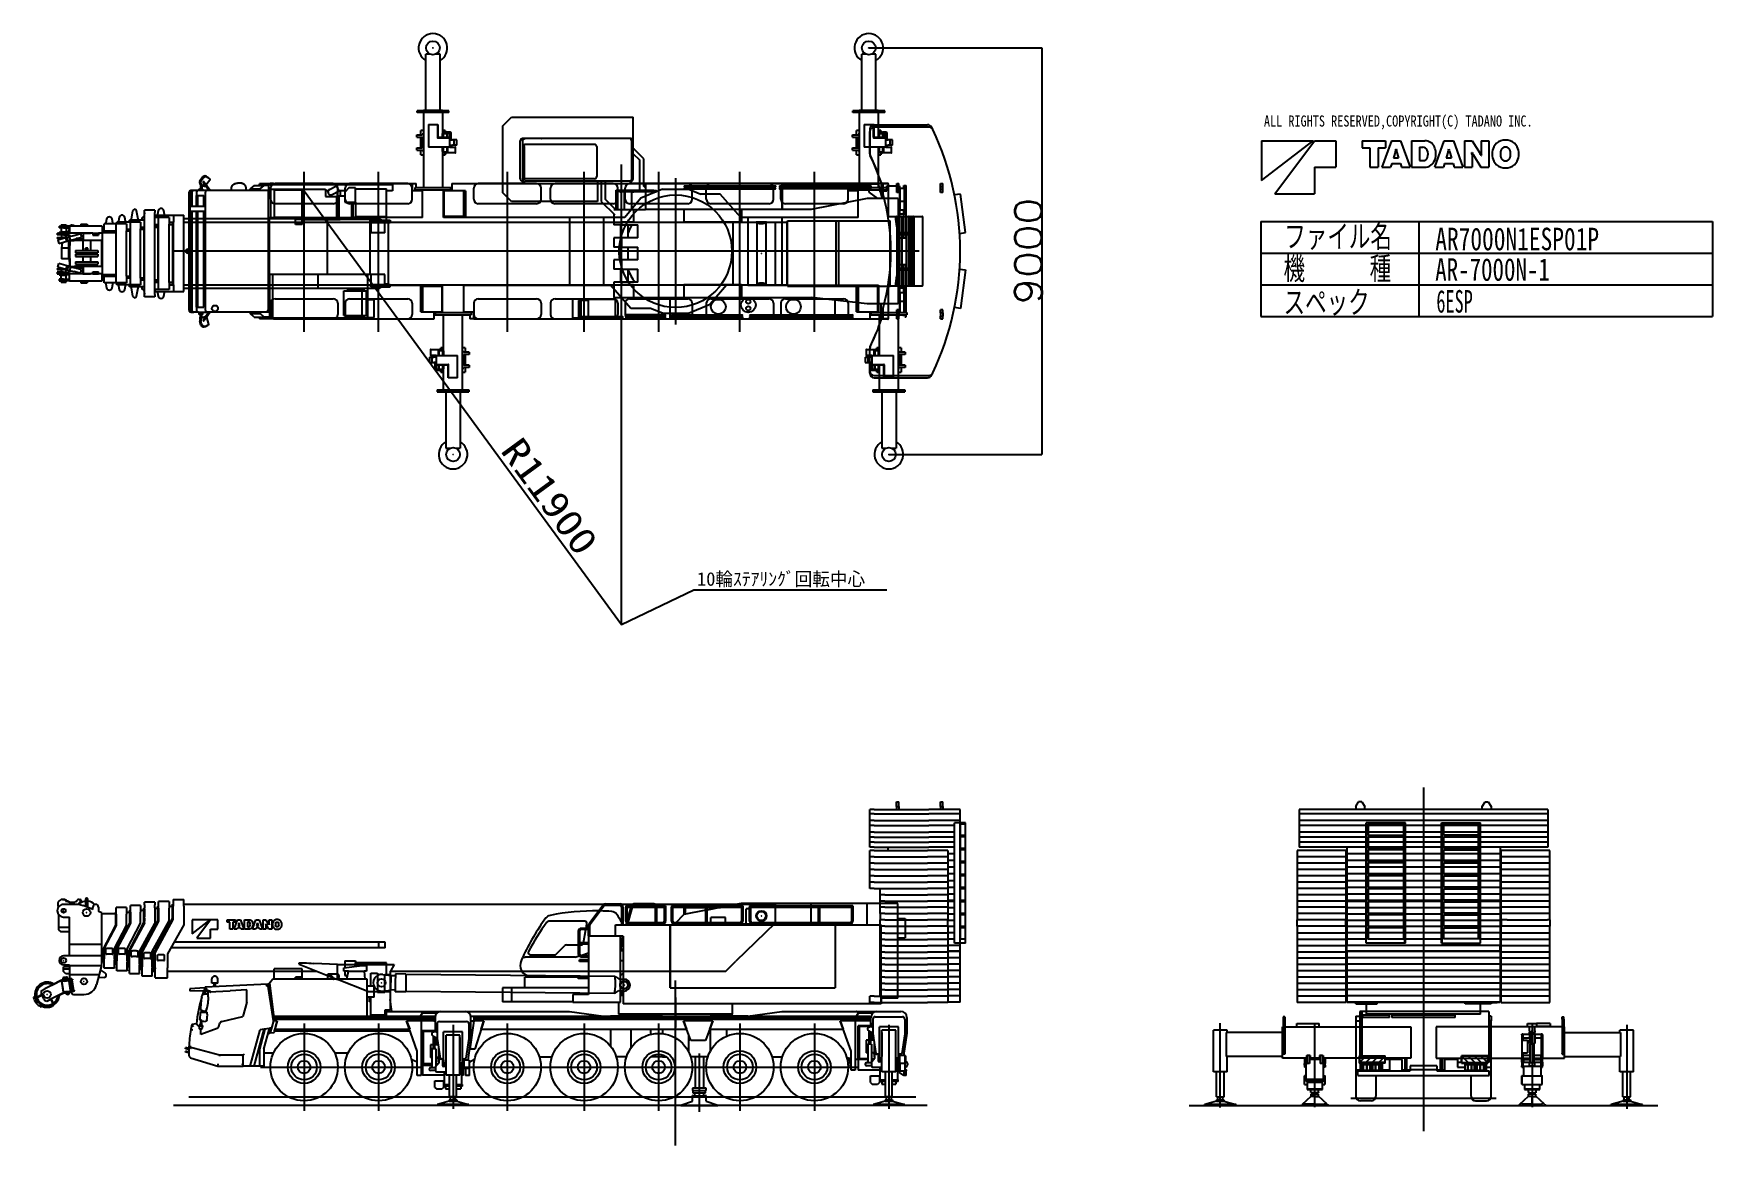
# Model space of a CAD drawing. Extents: x -5181 to 31991, y -2365 to 22251.
import ezdxf

# ---------------------------------------------------------------- set-up
doc = ezdxf.new("R2010")
doc.units = 0
doc.header["$PDMODE"] = 35
doc.layers.get('0').update_dxf_attribs({"linetype": 'CONTINUOUS'})
doc.layers.get('DEFPOINTS').update_dxf_attribs({"linetype": 'CONTINUOUS'})
doc.styles.add('MX_DIMTXSTY_2', font='txt.shx', dxfattribs={"width": 1.15, "bigfont": 'extfont.shx'})
doc.styles.add('MX_NOTE_STANDARD', font='txt.shx', dxfattribs={"bigfont": 'extfont.shx'})
doc.dimstyles.new('MXDIMSTYLE', dxfattribs={"dimtxt": 2.8, "dimasz": 2.5, "dimexe": 1, "dimexo": 0.5, "dimgap": 0.5, "dimtad": 1, "dimdsep": 46, "dimtxsty": 'MX_NOTE_STANDARD', "dimblk1": 'OPEN30', "dimblk2": 'OPEN30', "dimsah": 1, "dimcen": 2.5, "dimadec": 0, "dimazin": 0, "dimtfac": 1, "dimtmove": 0, "dimatfit": 3, "dimldrblk": 'OPEN30', "dimfxl": 1, "dimtzin": 0, "dimarcsym": 0})

msp = doc.modelspace()

# ---------------------------------------------------------------- texts
at = {"color": 7, "linetype": 'Continuous', "attachment_point": 1}
for s, insert, char_height in [('\\W0.811283;\\A1;ALL RIGHTS RESERVED,COPYRIGHT(C) TADANO INC.', (22060.73, 20438.2), 245), ('\\W0.733334;\\A1;ファイル名', (22511.02, 18013.92), 500), ('\\W0.761792;\\A1;AR7000N1ESP01P', (25854.32, 17953.83), 500), ('\\W0.733334;\\A1;機\u3000\u3000\u3000種', (22494.82, 17301.6), 500), ('\\W0.746332;\\A1;AR-7000N-1', (25853.03, 17278.4), 500), ('\\W0.733334;\\A1;スペック', (22494.82, 16554.6), 500), ('\\W0.592000;\\A1;6ESP', (25879.58, 16572.94), 500), ('\\A1;10輪ｽﾃｱﾘﾝｸﾞ回転中心', (9507.45, 10327.06), 300)]:
    msp.add_mtext(s, dxfattribs=dict(at, insert=insert, char_height=char_height))
at = {"color": 7, "linetype": 'Continuous', "insert": (5621.95, 13369.69), "char_height": 600, "attachment_point": 1, "rotation": 306.180017, "line_spacing_factor": 0.792857}
msp.add_mtext('\\W1.200000;\\A1;R11900', dxfattribs=at)

# ---------------------------------------------------------------- blocks, each defined once
blk = doc.blocks.new('_OPEN30')
at = {"color": 0, "linetype": 'ByBlock', "lineweight": -2}
for p, q in [((-1, 0.267949), (0, 0)), ((0, 0), (-1, -0.267949)), ((0, 0), (-1, 0))]:
    blk.add_line(p, q, dxfattribs=at)
blk = doc.blocks.new('*D2')
at = {"color": 0, "linetype": 'Continuous', "lineweight": -2}
for p, q in [((13312.310626, 21932.699309), (17144.898761, 21932.699309)), ((17143.898761, 21929.929309), (17143.898761, 12935.469309)), ((13757.310626, 12932.699309), (17144.898761, 12932.699309))]:
    blk.add_line(p, q, dxfattribs=at)
at = {"layer": 'DEFPOINTS', "color": 0, "linetype": 'Continuous', "lineweight": 0}
for p in [(13311.810626, 21932.699309), (13756.810626, 12932.699309), (17143.898761, 12932.699309)]:
    blk.add_point(p, dxfattribs=at)
at = {"color": 0, "linetype": 'Continuous', "lineweight": -2, "xscale": 2.77, "yscale": 2.77, "zscale": 2.77}
for p, rotation in [((17143.898761, 21932.699309), 90), ((17143.898761, 12932.699309), 270)]:
    blk.add_blockref('_OPEN30', p, dxfattribs=dict(at, rotation=rotation))
at = {"color": 0, "linetype": 'Continuous', "insert": (16843.398761, 17432.699309), "char_height": 600, "attachment_point": 5, "rotation": 90, "line_spacing_factor": 0.792857, "style": 'MX_DIMTXSTY_2'}
blk.add_mtext('\\A1;9000', dxfattribs=at)

# ---------------------------------------------------------------- dimensions: what is measured, and where the dimension line sits
at = {"color": 7, "linetype": 'Continuous'}
dim = msp.add_linear_dim(base=(17143.9, 12932.7), p1=(13311.81, 21932.7), p2=(13756.81, 12932.7), angle=90, text='\\A1;<>', dimstyle='MXDIMSTYLE', override={"dimtxt": 600, "dimasz": 2.77, "dimdec": 1, "dimtxsty": 'MX_DIMTXSTY_2', "dimtzin": 8}, dxfattribs=at)
dim.commit()
dim.dimension.update_dxf_attribs({"geometry": '*D2', "text_midpoint": (17143.9, 17432.7), "dimtype": 160})

# ---------------------------------------------------------------- linework, layer by layer
at = {"color": 130, "linetype": 'Continuous'}
for p, q in [((3602.36, 21792.7), (3504.31, 21792.7)), ((3504.31, 20552.7), (3504.31, 21792.7)), ((3819.31, 21792.7), (3721.26, 21792.7)), ((3819.31, 20552.7), (3819.31, 21792.7)), ((13252.36, 21792.7), (13154.31, 21792.7)), ((13154.31, 20552.7), (13154.31, 21792.7)), ((13469.31, 21792.7), (13371.26, 21792.7)), ((13469.31, 20552.7), (13469.31, 21792.7)), ((3359.81, 20542.7), (3309.81, 20542.7)), ((3309.81, 20502.7), (3309.81, 20542.7)), ((3359.81, 20502.7), (3309.81, 20502.7)), ((3963.81, 20542.7), (3359.81, 20542.7)), ((3963.81, 20502.7), (3359.81, 20502.7)), ((3451.81, 20552.7), (3871.81, 20552.7)), ((3451.81, 20552.7), (3451.81, 20542.7)), ((3451.81, 20502.7), (3451.81, 18842.7)), ((3871.81, 20552.7), (3871.81, 20542.7)), ((3871.81, 20502.7), (3871.81, 19948.7)), ((4013.81, 20542.7), (3963.81, 20542.7)), ((4013.81, 20502.7), (3963.81, 20502.7)), ((4013.81, 20502.7), (4013.81, 20542.7)), ((13009.81, 20542.7), (12959.81, 20542.7)), ((12959.81, 20502.7), (12959.81, 20542.7)), ((13009.81, 20502.7), (12959.81, 20502.7)), ((13613.81, 20542.7), (13009.81, 20542.7)), ((13613.81, 20502.7), (13009.81, 20502.7)), ((13101.81, 20552.7), (13521.81, 20552.7)), ((13101.81, 20552.7), (13101.81, 20542.7)), ((13101.81, 20502.7), (13101.81, 18842.7)), ((13521.81, 20552.7), (13521.81, 20542.7)), ((13521.81, 20502.7), (13521.81, 19948.7)), ((13663.81, 20542.7), (13613.81, 20542.7)), ((13663.81, 20502.7), (13613.81, 20502.7)), ((13663.81, 20502.7), (13663.81, 20542.7)), ((3451.81, 20108.7), (3391.81, 20108.7)), ((3391.81, 20006.7), (3391.81, 20108.7)), ((3561.81, 20238.7), (3561.81, 19738.7)), ((3561.81, 20238.7), (3761.81, 20238.7)), ((3761.81, 20238.7), (3771.81, 20238.7)), ((3761.81, 20238.7), (3761.81, 19948.7)), ((3771.81, 20238.7), (3771.81, 19958.7)), ((3931.81, 20108.7), (3871.81, 20108.7)), ((3931.81, 20108.7), (3931.81, 20066.7)), ((13101.81, 20108.25), (13042.26, 20108.25)), ((13042.26, 20006.7), (13042.26, 20108.25)), ((13211.81, 20238.7), (13211.81, 19738.7)), ((13211.81, 20238.7), (13411.81, 20238.7)), ((13411.81, 20238.7), (13421.81, 20238.7)), ((13411.81, 20238.7), (13411.81, 19948.7)), ((13421.81, 20238.7), (13421.81, 19958.7)), ((13581.36, 20108.25), (13521.81, 20108.25)), ((13581.36, 20108.25), (13581.36, 20066.7)), ((3304.31, 20006.7), (3424.31, 20006.7)), ((3304.31, 19955.7), (3304.31, 20006.7)), ((3304.31, 19955.7), (3424.31, 19955.7)), ((3304.31, 19720.7), (3424.31, 19720.7)), ((3304.31, 19670.7), (3304.31, 19720.7)), ((3391.81, 19720.7), (3391.81, 19955.7)), ((3424.31, 20022.7), (3424.31, 20006.7)), ((3451.81, 20022.7), (3424.31, 20022.7)), ((3424.31, 19939.7), (3424.31, 19955.7)), ((3451.81, 19939.7), (3424.31, 19939.7)), ((3424.31, 19939.7), (3424.31, 19735.7)), ((3451.81, 19735.7), (3424.31, 19735.7)), ((3424.31, 19720.7), (3424.31, 19735.7)), ((4036.81, 19738.7), (3561.81, 19738.7)), ((4036.81, 19938.7), (3771.81, 19938.7)), ((4036.81, 19948.7), (3781.81, 19948.7)), ((3896.81, 20066.7), (3871.81, 20066.7)), ((3896.81, 20041.7), (3871.81, 20041.7)), ((3898.66, 20038.7), (3871.81, 20038.7)), ((3871.81, 19738.7), (3871.81, 18842.7)), ((3874.31, 19948.7), (3874.31, 20038.7)), ((3874.31, 19638.7), (3874.31, 19738.7)), ((3896.81, 20066.7), (3896.81, 20041.7)), ((3911.81, 20066.7), (3896.81, 20066.7)), ((3911.81, 20041.7), (3896.81, 20041.7)), ((3898.66, 19948.7), (3898.66, 20041.7)), ((3898.66, 19635.7), (3898.66, 19738.7)), ((3911.81, 20066.7), (3961.81, 20066.7)), ((3911.81, 20041.7), (3961.81, 20041.7)), ((3976.81, 20066.7), (3961.81, 20066.7)), ((3976.81, 20041.7), (3961.81, 20041.7)), ((3974.96, 19948.7), (3974.96, 20041.7)), ((3974.96, 19635.7), (3974.96, 19738.7)), ((3984.13, 20066.7), (3976.81, 20066.7)), ((3976.81, 20066.7), (3976.81, 20041.7)), ((3984.13, 20041.7), (3976.81, 20041.7)), ((3976.81, 19948.7), (3976.81, 20041.7)), ((3976.81, 19635.7), (3976.81, 19738.7)), ((4041.49, 20066.7), (3984.13, 20066.7)), ((4041.49, 20041.7), (3984.13, 20041.7)), ((3986.81, 19738.7), (3986.81, 19609.1)), ((4026.81, 19948.7), (4026.81, 20041.7)), ((4036.81, 19948.7), (4036.81, 19938.7)), ((4036.81, 19738.7), (4036.81, 19938.7)), ((4036.81, 19896.7), (4091.11, 19896.7)), ((4036.81, 19780.7), (4091.11, 19780.7)), ((4036.81, 19739.3), (4156.81, 19739.3)), ((4048.81, 20066.7), (4041.49, 20066.7)), ((4048.81, 20041.7), (4041.49, 20041.7)), ((4048.81, 20066.7), (4048.81, 20041.7)), ((4066.81, 20063), (4048.81, 20063)), ((4066.81, 19896.7), (4066.81, 20063)), ((4066.81, 19739.3), (4066.81, 19780.7)), ((4151.81, 19896.7), (4091.11, 19896.7)), ((4151.81, 19780.7), (4091.11, 19780.7)), ((4131.81, 19780.7), (4131.81, 19896.7)), ((4186.81, 19896.7), (4151.81, 19896.7)), ((4186.81, 19780.7), (4151.81, 19780.7)), ((4163.41, 19615.7), (4163.41, 19732.7)), ((4186.81, 19780.7), (4186.81, 19896.7)), ((12954.31, 19955.7), (12954.31, 20006.7)), ((12954.31, 20006.7), (13074.31, 20006.7)), ((12954.31, 19955.7), (13074.31, 19955.7)), ((12954.31, 19670.7), (12954.31, 19720.7)), ((12954.31, 19720.7), (13074.31, 19720.7)), ((13042.26, 19720.7), (13042.26, 19955.7)), ((13101.81, 20022.7), (13074.31, 20022.7)), ((13074.31, 20022.7), (13074.31, 20006.7)), ((13074.31, 19939.7), (13074.31, 19955.7)), ((13074.31, 19939.7), (13074.31, 19735.7)), ((13101.81, 19939.7), (13074.31, 19939.7)), ((13101.81, 19735.7), (13074.31, 19735.7)), ((13074.31, 19720.7), (13074.31, 19735.7)), ((13686.81, 19738.7), (13211.81, 19738.7)), ((13686.81, 19938.7), (13421.81, 19938.7)), ((13686.81, 19948.7), (13431.81, 19948.7)), ((13546.81, 20066.7), (13521.81, 20066.7)), ((13546.81, 20041.7), (13521.81, 20041.7)), ((13548.66, 20038.7), (13521.81, 20038.7)), ((13521.81, 19738.7), (13521.81, 18842.7)), ((13524.31, 19948.7), (13524.31, 20038.7)), ((13524.31, 19638.7), (13524.31, 19738.7)), ((13546.81, 20066.7), (13546.81, 20041.7)), ((13561.81, 20066.7), (13546.81, 20066.7)), ((13561.81, 20041.7), (13546.81, 20041.7)), ((13548.66, 19948.7), (13548.66, 20041.7)), ((13548.66, 19635.7), (13548.66, 19738.7)), ((13561.81, 20066.7), (13611.81, 20066.7)), ((13561.81, 20041.7), (13611.81, 20041.7)), ((13626.81, 20066.7), (13611.81, 20066.7)), ((13626.81, 20041.7), (13611.81, 20041.7)), ((13624.96, 19948.7), (13624.96, 20041.7)), ((13624.96, 19635.7), (13624.96, 19738.7)), ((13634.13, 20066.7), (13626.81, 20066.7)), ((13626.81, 20066.7), (13626.81, 20041.7)), ((13634.13, 20041.7), (13626.81, 20041.7)), ((13626.81, 19948.7), (13626.81, 20041.7)), ((13626.81, 19635.7), (13626.81, 19738.7)), ((13691.49, 20066.7), (13634.13, 20066.7)), ((13691.49, 20041.7), (13634.13, 20041.7)), ((13636.81, 19738.7), (13636.81, 19609.1)), ((13676.81, 19948.7), (13676.81, 20041.7)), ((13686.81, 19948.7), (13686.81, 19938.7)), ((13686.81, 19738.7), (13686.81, 19938.7)), ((13686.81, 19896.7), (13741.11, 19896.7)), ((13686.81, 19780.7), (13741.11, 19780.7)), ((13686.81, 19739.3), (13806.81, 19739.3)), ((13698.81, 20066.7), (13691.49, 20066.7)), ((13698.81, 20041.7), (13691.49, 20041.7)), ((13698.81, 20066.7), (13698.81, 20041.7)), ((13716.81, 20063), (13698.81, 20063)), ((13716.81, 19896.7), (13716.81, 20063)), ((13716.81, 19739.3), (13716.81, 19780.7)), ((13801.81, 19896.7), (13741.11, 19896.7)), ((13801.81, 19780.7), (13741.11, 19780.7)), ((13781.81, 19780.7), (13781.81, 19896.7)), ((13836.81, 19896.7), (13801.81, 19896.7)), ((13836.81, 19780.7), (13801.81, 19780.7)), ((13813.41, 19615.7), (13813.41, 19732.7)), ((13836.81, 19780.7), (13836.81, 19896.7)), ((3304.31, 19670.7), (3424.31, 19670.7)), ((3391.81, 19568.7), (3391.81, 19670.7)), ((3391.81, 19568.7), (3451.81, 19568.7)), ((3424.31, 19670.7), (3424.31, 19654.7)), ((3451.81, 19654.7), (3424.31, 19654.7)), ((3874.31, 19638.7), (3871.81, 19638.7)), ((3871.81, 19635.7), (3896.81, 19635.7)), ((3896.81, 19610.7), (3871.81, 19610.7)), ((3871.81, 19568.7), (3931.81, 19568.7)), ((3874.31, 19638.7), (3898.66, 19638.7)), ((3896.81, 19635.7), (3976.81, 19635.7)), ((3896.81, 19635.7), (3896.81, 19610.7)), ((3911.81, 19610.7), (3896.81, 19610.7)), ((3911.81, 19610.7), (3961.81, 19610.7)), ((3931.81, 19610.7), (3931.81, 19568.7)), ((3976.81, 19610.7), (3961.81, 19610.7)), ((3976.81, 19635.7), (3976.81, 19610.7)), ((3986.81, 19635.7), (3976.81, 19635.7)), ((3984.13, 19610.7), (3976.81, 19610.7)), ((3986.81, 19610.7), (3984.13, 19610.7)), ((4156.81, 19609.1), (3986.81, 19609.1)), ((12954.31, 19670.7), (13074.31, 19670.7)), ((13042.26, 19569.15), (13042.26, 19670.7)), ((13042.26, 19569.15), (13101.81, 19569.15)), ((13074.31, 19670.7), (13074.31, 19654.7)), ((13101.81, 19654.7), (13074.31, 19654.7)), ((13524.31, 19638.7), (13521.81, 19638.7)), ((13521.81, 19635.7), (13546.81, 19635.7)), ((13546.81, 19610.7), (13521.81, 19610.7)), ((13521.81, 19569.15), (13581.36, 19569.15)), ((13524.31, 19638.7), (13548.66, 19638.7)), ((13546.81, 19635.7), (13626.81, 19635.7)), ((13546.81, 19635.7), (13546.81, 19610.7)), ((13561.81, 19610.7), (13546.81, 19610.7)), ((13561.81, 19610.7), (13611.81, 19610.7)), ((13581.36, 19610.7), (13581.36, 19569.15)), ((13626.81, 19610.7), (13611.81, 19610.7)), ((13626.81, 19635.7), (13626.81, 19610.7)), ((13636.81, 19635.7), (13626.81, 19635.7)), ((13634.13, 19610.7), (13626.81, 19610.7)), ((13636.81, 19610.7), (13634.13, 19610.7)), ((13806.81, 19609.1), (13636.81, 19609.1)), ((3896.81, 15126.7), (3896.81, 16022.7)), ((4316.81, 14362.7), (4316.81, 16022.7)), ((13546.81, 15126.7), (13546.81, 16022.7)), ((13966.81, 14362.7), (13966.81, 16022.7)), ((3605.21, 15249.7), (3605.21, 15132.7)), ((3611.81, 15256.3), (3781.81, 15256.3)), ((3781.81, 15126.7), (3781.81, 15256.3)), ((3781.81, 15254.7), (3784.49, 15254.7)), ((3784.49, 15254.7), (3791.81, 15254.7)), ((3791.81, 15229.7), (3791.81, 15254.7)), ((3791.81, 15254.7), (3806.81, 15254.7)), ((3856.81, 15254.7), (3806.81, 15254.7)), ((3896.81, 15296.7), (3836.81, 15296.7)), ((3836.81, 15254.7), (3836.81, 15296.7)), ((3856.81, 15254.7), (3871.81, 15254.7)), ((3871.81, 15229.7), (3871.81, 15254.7)), ((3871.81, 15254.7), (3896.81, 15254.7)), ((4376.81, 15296.7), (4316.81, 15296.7)), ((4376.81, 15296.7), (4376.81, 15194.7)), ((13255.21, 15249.7), (13255.21, 15132.7)), ((13261.81, 15256.3), (13431.81, 15256.3)), ((13431.81, 15126.7), (13431.81, 15256.3)), ((13431.81, 15254.7), (13434.49, 15254.7)), ((13434.49, 15254.7), (13441.81, 15254.7)), ((13441.81, 15229.7), (13441.81, 15254.7)), ((13441.81, 15254.7), (13456.81, 15254.7)), ((13506.81, 15254.7), (13456.81, 15254.7)), ((13546.81, 15296.25), (13487.26, 15296.25)), ((13487.26, 15254.7), (13487.26, 15296.25)), ((13506.81, 15254.7), (13521.81, 15254.7)), ((13521.81, 15229.7), (13521.81, 15254.7)), ((13521.81, 15254.7), (13546.81, 15254.7)), ((14026.36, 15296.25), (13966.81, 15296.25)), ((14026.36, 15296.25), (14026.36, 15194.7)), ((3581.81, 15084.7), (3581.81, 14968.7)), ((3581.81, 15084.7), (3616.81, 15084.7)), ((3581.81, 14968.7), (3616.81, 14968.7)), ((3731.81, 15126.1), (3611.81, 15126.1)), ((3616.81, 15084.7), (3636.81, 15084.7)), ((3616.81, 14968.7), (3636.81, 14968.7)), ((3636.81, 15084.7), (3677.52, 15084.7)), ((3636.81, 15084.7), (3636.81, 14968.7)), ((3636.81, 14968.7), (3677.52, 14968.7)), ((3731.81, 15084.7), (3677.52, 15084.7)), ((3731.81, 14968.7), (3677.52, 14968.7)), ((3701.81, 15126.1), (3701.81, 15084.7)), ((3701.81, 14968.7), (3701.81, 14802.4)), ((3731.81, 15126.7), (4206.81, 15126.7)), ((3731.81, 15126.7), (3731.81, 14926.7)), ((3731.81, 14916.7), (3731.81, 14926.7)), ((3731.81, 14926.7), (3996.81, 14926.7)), ((3731.81, 14916.7), (3986.81, 14916.7)), ((3741.81, 14916.7), (3741.81, 14823.7)), ((3781.81, 15229.7), (3784.49, 15229.7)), ((3791.81, 15229.7), (3784.49, 15229.7)), ((3806.81, 15229.7), (3791.81, 15229.7)), ((3791.81, 15229.7), (3791.81, 15126.7)), ((3791.81, 14916.7), (3791.81, 14823.7)), ((3793.66, 15229.7), (3793.66, 15126.7)), ((3793.66, 14916.7), (3793.66, 14823.7)), ((3856.81, 15229.7), (3806.81, 15229.7)), ((3871.81, 15229.7), (3856.81, 15229.7)), ((3869.96, 15229.7), (3869.96, 15126.7)), ((3869.96, 15226.7), (3896.81, 15226.7)), ((3869.96, 14916.7), (3869.96, 14823.7)), ((3896.81, 15229.7), (3871.81, 15229.7)), ((3894.31, 15226.7), (3894.31, 15126.7)), ((3894.31, 14916.7), (3894.31, 14826.7)), ((3896.81, 14362.7), (3896.81, 14916.7)), ((3996.81, 14626.7), (3996.81, 14906.7)), ((4006.81, 14626.7), (4006.81, 14916.7)), ((4206.81, 14626.7), (4206.81, 15126.7)), ((4316.81, 15210.7), (4344.31, 15210.7)), ((4316.81, 15129.7), (4344.31, 15129.7)), ((4316.81, 14925.7), (4344.31, 14925.7)), ((4344.31, 15194.7), (4344.31, 15210.7)), ((4464.31, 15194.7), (4344.31, 15194.7)), ((4464.31, 15144.7), (4344.31, 15144.7)), ((4344.31, 15144.7), (4344.31, 15129.7)), ((4344.31, 14925.7), (4344.31, 15129.7)), ((4344.31, 14925.7), (4344.31, 14909.7)), ((4464.31, 14909.7), (4344.31, 14909.7)), ((4376.81, 15144.7), (4376.81, 14909.7)), ((4464.31, 15194.7), (4464.31, 15144.7)), ((4464.31, 14909.7), (4464.31, 14858.7)), ((13231.81, 15084.7), (13231.81, 14968.7)), ((13231.81, 15084.7), (13266.81, 15084.7)), ((13231.81, 14968.7), (13266.81, 14968.7)), ((13381.81, 15126.1), (13261.81, 15126.1)), ((13266.81, 15084.7), (13286.81, 15084.7)), ((13266.81, 14968.7), (13286.81, 14968.7)), ((13286.81, 15084.7), (13327.52, 15084.7)), ((13286.81, 15084.7), (13286.81, 14968.7)), ((13286.81, 14968.7), (13327.52, 14968.7)), ((13381.81, 15084.7), (13327.52, 15084.7)), ((13381.81, 14968.7), (13327.52, 14968.7)), ((13351.81, 15126.1), (13351.81, 15084.7)), ((13351.81, 14968.7), (13351.81, 14802.4)), ((13381.81, 15126.7), (13856.81, 15126.7)), ((13381.81, 15126.7), (13381.81, 14926.7)), ((13381.81, 14916.7), (13381.81, 14926.7)), ((13381.81, 14926.7), (13646.81, 14926.7)), ((13381.81, 14916.7), (13636.81, 14916.7)), ((13391.81, 14916.7), (13391.81, 14823.7)), ((13431.81, 15229.7), (13434.49, 15229.7)), ((13441.81, 15229.7), (13434.49, 15229.7)), ((13456.81, 15229.7), (13441.81, 15229.7)), ((13441.81, 15229.7), (13441.81, 15126.7)), ((13441.81, 14916.7), (13441.81, 14823.7)), ((13443.66, 15229.7), (13443.66, 15126.7)), ((13443.66, 14916.7), (13443.66, 14823.7)), ((13506.81, 15229.7), (13456.81, 15229.7)), ((13521.81, 15229.7), (13506.81, 15229.7)), ((13519.96, 15229.7), (13519.96, 15126.7)), ((13519.96, 15226.7), (13546.81, 15226.7)), ((13519.96, 14916.7), (13519.96, 14823.7)), ((13546.81, 15229.7), (13521.81, 15229.7)), ((13544.31, 15226.7), (13544.31, 15126.7)), ((13544.31, 14916.7), (13544.31, 14826.7)), ((13546.81, 14362.7), (13546.81, 14916.7)), ((13646.81, 14626.7), (13646.81, 14906.7)), ((13656.81, 14626.7), (13656.81, 14916.7)), ((13856.81, 14626.7), (13856.81, 15126.7)), ((13966.81, 15210.7), (13994.31, 15210.7)), ((13966.81, 15129.7), (13994.31, 15129.7)), ((13966.81, 14925.7), (13994.31, 14925.7)), ((13994.31, 15194.7), (13994.31, 15210.7)), ((14114.31, 15194.7), (13994.31, 15194.7)), ((14114.31, 15144.7), (13994.31, 15144.7)), ((13994.31, 15144.7), (13994.31, 15129.7)), ((13994.31, 14925.7), (13994.31, 15129.7)), ((13994.31, 14925.7), (13994.31, 14909.7)), ((14114.31, 14909.7), (13994.31, 14909.7)), ((14026.36, 15144.7), (14026.36, 14909.7)), ((14114.31, 15194.7), (14114.31, 15144.7)), ((14114.31, 14909.7), (14114.31, 14858.7)), ((3701.81, 14802.4), (3719.81, 14802.4)), ((3719.81, 14823.7), (3727.13, 14823.7)), ((3719.81, 14798.7), (3719.81, 14823.7)), ((3719.81, 14798.7), (3727.13, 14798.7)), ((3727.13, 14823.7), (3791.81, 14823.7)), ((3727.13, 14798.7), (3784.49, 14798.7)), ((3784.49, 14798.7), (3791.81, 14798.7)), ((3791.81, 14823.7), (3871.81, 14823.7)), ((3791.81, 14798.7), (3791.81, 14823.7)), ((3791.81, 14798.7), (3806.81, 14798.7)), ((3856.81, 14798.7), (3806.81, 14798.7)), ((3836.81, 14756.7), (3836.81, 14798.7)), ((3836.81, 14756.7), (3896.81, 14756.7)), ((3856.81, 14798.7), (3871.81, 14798.7)), ((3894.31, 14826.7), (3869.96, 14826.7)), ((3871.81, 14823.7), (3896.81, 14823.7)), ((3871.81, 14798.7), (3871.81, 14823.7)), ((3871.81, 14798.7), (3896.81, 14798.7)), ((3894.31, 14826.7), (3896.81, 14826.7)), ((4006.81, 14626.7), (3996.81, 14626.7)), ((4206.81, 14626.7), (4006.81, 14626.7)), ((4316.81, 14842.7), (4344.31, 14842.7)), ((4316.81, 14756.7), (4376.81, 14756.7)), ((4464.31, 14858.7), (4344.31, 14858.7)), ((4344.31, 14842.7), (4344.31, 14858.7)), ((4376.81, 14858.7), (4376.81, 14756.7)), ((13351.81, 14802.4), (13369.81, 14802.4)), ((13369.81, 14823.7), (13377.13, 14823.7)), ((13369.81, 14798.7), (13369.81, 14823.7)), ((13369.81, 14798.7), (13377.13, 14798.7)), ((13377.13, 14823.7), (13441.81, 14823.7)), ((13377.13, 14798.7), (13434.49, 14798.7)), ((13434.49, 14798.7), (13441.81, 14798.7)), ((13441.81, 14823.7), (13521.81, 14823.7)), ((13441.81, 14798.7), (13441.81, 14823.7)), ((13441.81, 14798.7), (13456.81, 14798.7)), ((13506.81, 14798.7), (13456.81, 14798.7)), ((13487.26, 14757.15), (13487.26, 14798.7)), ((13487.26, 14757.15), (13546.81, 14757.15)), ((13506.81, 14798.7), (13521.81, 14798.7)), ((13544.31, 14826.7), (13519.96, 14826.7)), ((13521.81, 14823.7), (13546.81, 14823.7)), ((13521.81, 14798.7), (13521.81, 14823.7)), ((13521.81, 14798.7), (13546.81, 14798.7)), ((13544.31, 14826.7), (13546.81, 14826.7)), ((13656.81, 14626.7), (13646.81, 14626.7)), ((13856.81, 14626.7), (13656.81, 14626.7)), ((13966.81, 14842.7), (13994.31, 14842.7)), ((13966.81, 14757.15), (14026.36, 14757.15)), ((14114.31, 14858.7), (13994.31, 14858.7)), ((13994.31, 14842.7), (13994.31, 14858.7)), ((14026.36, 14858.7), (14026.36, 14757.15)), ((3754.81, 14362.7), (3804.81, 14362.7)), ((3754.81, 14362.7), (3754.81, 14322.7)), ((3754.81, 14322.7), (3804.81, 14322.7)), ((3804.81, 14362.7), (4408.81, 14362.7)), ((3804.81, 14322.7), (4408.81, 14322.7)), ((3896.81, 14312.7), (3896.81, 14322.7)), ((4316.81, 14312.7), (3896.81, 14312.7)), ((3949.31, 14312.7), (3949.31, 13072.7)), ((4264.31, 14312.7), (4264.31, 13072.7)), ((4316.81, 14312.7), (4316.81, 14322.7)), ((4408.81, 14362.7), (4458.81, 14362.7)), ((4408.81, 14322.7), (4458.81, 14322.7)), ((4458.81, 14362.7), (4458.81, 14322.7)), ((13404.81, 14362.7), (13454.81, 14362.7)), ((13404.81, 14362.7), (13404.81, 14322.7)), ((13404.81, 14322.7), (13454.81, 14322.7)), ((13454.81, 14362.7), (14058.81, 14362.7)), ((13454.81, 14322.7), (14058.81, 14322.7)), ((13546.81, 14312.7), (13546.81, 14322.7)), ((13966.81, 14312.7), (13546.81, 14312.7)), ((13599.31, 14312.7), (13599.31, 13072.7)), ((13914.31, 14312.7), (13914.31, 13072.7)), ((13966.81, 14312.7), (13966.81, 14322.7)), ((14058.81, 14362.7), (14108.81, 14362.7)), ((14058.81, 14322.7), (14108.81, 14322.7)), ((14108.81, 14362.7), (14108.81, 14322.7)), ((3949.31, 13072.7), (4047.36, 13072.7)), ((4166.26, 13072.7), (4264.31, 13072.7)), ((13599.31, 13072.7), (13697.36, 13072.7)), ((13816.26, 13072.7), (13914.31, 13072.7)), ((3803.81, 376.67), (4407.81, 376.67)), ((13403.81, 433.67), (13403.81, 108.67)), ((13453.81, 483.67), (14057.81, 483.67)), ((14107.81, 433.67), (14107.81, 108.67)), ((22523.24, 483.67), (22483.24, 483.67)), ((22483.24, 483.67), (22483.24, 433.67)), ((22483.24, 433.67), (22483.24, 108.67)), ((22523.24, 483.67), (22523.24, 433.67)), ((22523.24, 433.67), (22523.24, 108.67)), ((28663.24, 433.67), (28663.24, 483.67)), ((28663.24, 483.67), (28703.24, 483.67)), ((28663.24, 433.67), (28663.24, 108.67)), ((28703.24, 433.67), (28703.24, 483.67)), ((28703.24, 433.67), (28703.24, 108.67)), ((3659.49, 62.04), (3705.43, 37.32)), ((3663.31, 59.98), (3663.31, -227.33)), ((3730.81, 151.67), (3676.52, 146.46)), ((3698.31, 41.15), (3698.31, -227.33)), ((3730.81, 228.67), (3753.81, 228.67)), ((3730.81, 228.67), (3730.81, 163.67)), ((3730.81, 163.67), (3753.81, 163.67)), ((3730.81, 151.67), (3730.81, 163.67)), ((3730.81, 151.67), (3753.81, 151.67)), ((3753.81, 326.67), (3753.81, 1.67)), ((3753.81, 1.67), (3821.2, -436.37)), ((4315.81, 151.67), (3895.81, 151.67)), ((3895.81, -542.33), (3895.81, 151.67)), ((3948.31, 25.07), (3948.31, -502.33)), ((3948.31, 25.07), (3953.71, 25.07)), ((3953.71, -810.33), (3953.71, 77.67)), ((4257.91, 77.67), (3953.71, 77.67)), ((4257.91, -810.33), (4257.91, 77.67)), ((4257.91, 25.07), (4263.31, 25.07)), ((4263.31, -502.33), (4263.31, 25.07)), ((4315.81, -542.33), (4315.81, 151.67)), ((4457.81, 1.67), (4390.42, -436.37)), ((4457.81, 326.67), (4457.81, 1.67)), ((13309.49, 169.04), (13355.43, 144.32)), ((13313.31, 166.98), (13313.31, -120.33)), ((13380.81, 258.67), (13326.52, 253.46)), ((13348.31, 148.15), (13348.31, -120.33)), ((13380.81, 335.67), (13403.81, 335.67)), ((13380.81, 335.67), (13380.81, 270.67)), ((13380.81, 270.67), (13403.81, 270.67)), ((13380.81, 258.67), (13380.81, 270.67)), ((13380.81, 258.67), (13403.81, 258.67)), ((13403.81, 108.67), (13471.2, -329.37)), ((13404.86, 81.31), (13412.65, 51.21)), ((13965.81, 258.67), (13545.81, 258.67)), ((13545.81, -435.33), (13545.81, 258.67)), ((13598.31, 132.07), (13598.31, -395.33)), ((13598.31, 132.07), (13603.71, 132.07)), ((13603.71, -733.33), (13603.71, 184.67)), ((13907.91, 184.67), (13603.71, 184.67)), ((13907.91, -733.33), (13907.91, 184.67)), ((13907.91, 132.07), (13913.31, 132.07)), ((13913.31, -395.33), (13913.31, 132.07)), ((13965.81, -435.33), (13965.81, 258.67)), ((14107.81, 108.67), (14040.42, -329.37)), ((21093.24, 184.67), (20941.14, 184.67)), ((20941.14, -733.33), (20941.14, 184.67)), ((21093.24, -1528.58), (21093.24, 340.42)), ((21245.34, 184.67), (21093.24, 184.67)), ((21233.24, -395.33), (21233.24, 132.07)), ((22473.24, 132.07), (21233.24, 132.07)), ((21245.34, 132.07), (21245.34, 184.67)), ((22473.24, -435.33), (22473.24, 258.67)), ((22473.24, 258.67), (22483.24, 258.67)), ((22523.24, 108.67), (22483.24, 108.67)), ((22483.24, 108.67), (22483.24, -329.37)), ((22523.24, 258.67), (25315.24, 258.67)), ((22523.24, 108.67), (22523.24, -329.37)), ((22787.24, 258.67), (22787.24, 335.67)), ((22787.24, 335.67), (23287.24, 335.67)), ((23287.24, 258.67), (23287.24, 335.67)), ((25315.24, 258.67), (25315.24, -435.33)), ((28663.24, 258.67), (25871.24, 258.67)), ((25871.24, 258.67), (25871.24, -435.33)), ((27771.24, 83.67), (27771.24, 98.67)), ((27796.24, 98.67), (27771.24, 98.67)), ((27771.24, 83.67), (27771.24, -33.73)), ((27796.24, 98.67), (27796.24, -33.73)), ((27796.24, 96.82), (27941.24, 96.82)), ((27796.24, 20.52), (27941.24, 20.52)), ((27899.24, 258.67), (27899.24, 335.67)), ((27899.24, 335.67), (28099.24, 335.67)), ((27941.24, 258.67), (27941.24, 253.46)), ((27941.24, 169.04), (27941.24, 253.46)), ((27941.24, 169.04), (27941.24, 144.32)), ((27941.24, 81.31), (27941.24, 144.32)), ((27941.24, 81.31), (27941.24, -107.85)), ((27981.74, -120.33), (27981.74, 157.57)), ((28016.74, -120.33), (28016.74, 157.57)), ((28057.24, 258.67), (28057.24, 253.46)), ((28057.24, 169.04), (28057.24, 253.46)), ((28057.24, 169.04), (28057.24, 144.32)), ((28057.24, 81.31), (28057.24, 144.32)), ((28057.24, 96.82), (28202.24, 96.82)), ((28057.24, 81.31), (28057.24, -107.85)), ((28057.24, 20.52), (28202.24, 20.52)), ((28109.24, 335.67), (28099.24, 335.67)), ((28099.24, 335.67), (28099.24, 270.67)), ((28109.24, 270.67), (28099.24, 270.67)), ((28399.24, 335.67), (28109.24, 335.67)), ((28119.24, 270.67), (28109.24, 270.67)), ((28109.24, 258.67), (28109.24, 270.67)), ((28399.24, 270.67), (28119.24, 270.67)), ((28202.24, 83.67), (28202.24, 98.67)), ((28227.24, 98.67), (28202.24, 98.67)), ((28202.24, 83.67), (28202.24, -428.98)), ((28227.24, 83.67), (28227.24, 98.67)), ((28227.24, 83.67), (28227.24, -428.98)), ((28399.24, 335.67), (28399.24, 270.67)), ((28399.24, 258.67), (28399.24, 270.67)), ((28663.24, 108.67), (28663.24, -329.37)), ((28663.24, 108.67), (28703.24, 108.67)), ((28713.24, 258.67), (28703.24, 258.67)), ((28703.24, 108.67), (28703.24, -329.37)), ((28713.24, -435.33), (28713.24, 258.67)), ((28713.24, 132.07), (29953.24, 132.07)), ((30093.24, 184.67), (29941.14, 184.67)), ((29941.14, 132.07), (29941.14, 184.67)), ((29953.24, 132.07), (29953.24, -395.33)), ((30245.34, 184.67), (30093.24, 184.67)), ((30245.34, -733.33), (30245.34, 184.67)), ((3604.21, -140.73), (3604.21, -418.93)), ((3610.81, -140.73), (3604.21, -140.73)), ((3663.31, -140.73), (3610.81, -140.73)), ((3723.31, -227.33), (3638.31, -227.33)), ((3638.31, -227.33), (3638.31, -638.33)), ((3775.72, -140.73), (3698.31, -140.73)), ((3723.31, -227.33), (3723.31, -614.38)), ((3754.86, -25.69), (3762.65, -55.79)), ((3780.81, -173.83), (3780.81, -418.93)), ((3790.81, -238.83), (3790.81, -535.98)), ((13254.21, -33.73), (13254.21, -311.93)), ((13260.81, -33.73), (13254.21, -33.73)), ((13260.81, -311.93), (13254.21, -311.93)), ((13313.31, -33.73), (13260.81, -33.73)), ((13288.31, -311.93), (13260.81, -311.93)), ((13373.31, -120.33), (13288.31, -120.33)), ((13288.31, -120.33), (13288.31, -531.33)), ((13425.72, -33.73), (13348.31, -33.73)), ((13373.31, -120.33), (13373.31, -507.38)), ((13430.81, -311.93), (13373.31, -311.93)), ((13430.81, -66.83), (13430.81, -311.93)), ((13440.81, -131.83), (13440.81, -428.98)), ((13545.81, -346.33), (13490.97, -346.33)), ((13520.81, -346.33), (13520.81, -485.33)), ((13543.31, -365.33), (13520.81, -365.33)), ((13543.31, -365.33), (13543.31, -435.33)), ((14020.65, -346.33), (13965.81, -346.33)), ((13965.81, -371.33), (13993.31, -371.33)), ((14113.31, -371.33), (13993.31, -371.33)), ((13993.31, -371.33), (13993.31, -551.33)), ((14113.31, -371.33), (14113.31, -551.33)), ((22483.24, -329.37), (22483.24, -346.33)), ((22523.24, -346.33), (22483.24, -346.33)), ((22523.24, -329.37), (22523.24, -346.33)), ((23003.24, -371.33), (23019.24, -371.33)), ((23003.24, -371.33), (23003.24, -551.33)), ((23019.24, -371.33), (23019.24, -551.33)), ((23070.24, -371.33), (23019.24, -371.33)), ((23086.24, -371.33), (23070.24, -371.33)), ((23070.24, -371.33), (23070.24, -551.33)), ((23086.24, -371.33), (23086.24, -428.33)), ((23290.24, -371.33), (23290.24, -428.33)), ((23305.24, -371.33), (23290.24, -371.33)), ((23305.24, -371.33), (23305.24, -551.33)), ((23355.24, -371.33), (23305.24, -371.33)), ((23355.24, -371.33), (23355.24, -551.33)), ((23355.24, -371.33), (23371.24, -371.33)), ((23371.24, -371.33), (23371.24, -551.33)), ((27776.24, -33.73), (27769.64, -33.73)), ((27769.64, -33.73), (27769.64, -311.93)), ((27776.24, -311.93), (27769.64, -311.93)), ((27771.24, -311.93), (27771.24, -428.98)), ((27776.24, -33.73), (27893.24, -33.73)), ((27776.24, -311.93), (27893.24, -311.93)), ((27796.24, -311.93), (27796.24, -428.98)), ((27799.24, -365.33), (27956.74, -365.33)), ((27799.24, -435.33), (27799.24, -365.33)), ((27899.84, -33.73), (27893.24, -33.73)), ((27899.84, -311.93), (27893.24, -311.93)), ((27899.84, -33.73), (27899.84, -311.93)), ((27941.24, -107.85), (27981.74, -107.85)), ((27999.24, -120.33), (27956.74, -120.33)), ((27956.74, -531.33), (27956.74, -120.33)), ((28041.74, -120.33), (27999.24, -120.33)), ((28016.74, -107.85), (28057.24, -107.85)), ((28041.74, -531.33), (28041.74, -120.33)), ((28041.74, -365.33), (28199.24, -365.33)), ((28199.24, -435.33), (28199.24, -365.33)), ((28663.24, -346.33), (28663.24, -329.37)), ((28663.24, -346.33), (28703.24, -346.33)), ((28703.24, -346.33), (28703.24, -329.37)), ((3610.81, -418.93), (3604.21, -418.93)), ((3638.31, -418.93), (3610.81, -418.93)), ((3615.81, -638.33), (3718.81, -638.33)), ((3718.81, -708.33), (3615.81, -708.33)), ((3718.81, -628.69), (3718.81, -712.33)), ((3780.81, -418.93), (3723.31, -418.93)), ((3726.13, -611.01), (3783.49, -553.65)), ((3743.81, -737.33), (3953.71, -737.33)), ((3895.81, -453.33), (3840.97, -453.33)), ((3870.81, -453.33), (3870.81, -592.33)), ((3893.31, -472.33), (3870.81, -472.33)), ((3870.81, -542.33), (3895.81, -542.33)), ((3953.71, -567.33), (3870.81, -567.33)), ((3893.31, -472.33), (3893.31, -542.33)), ((3953.71, -542.33), (3895.81, -542.33)), ((3953.71, -617.33), (3895.81, -617.33)), ((3907.81, -567.33), (3907.81, -617.33)), ((3907.81, -737.33), (3907.81, -1017.33)), ((3953.71, -502.33), (3948.31, -502.33)), ((4263.31, -502.33), (4257.91, -502.33)), ((4315.81, -542.33), (4257.91, -542.33)), ((4313.81, -567.33), (4257.91, -567.33)), ((4303.81, -1017.33), (4303.81, -567.33)), ((4313.81, -658.33), (4313.81, -542.33)), ((4343.31, -658.33), (4313.81, -658.33)), ((4370.65, -453.33), (4315.81, -453.33)), ((4315.81, -478.33), (4343.31, -478.33)), ((4463.31, -478.33), (4343.31, -478.33)), ((4343.31, -478.33), (4343.31, -658.33)), ((4463.31, -658.33), (4343.31, -658.33)), ((4463.31, -478.33), (4463.31, -658.33)), ((13265.81, -531.33), (13368.81, -531.33)), ((13368.81, -601.33), (13265.81, -601.33)), ((13368.81, -521.69), (13368.81, -605.33)), ((13376.13, -504.01), (13433.49, -446.65)), ((13393.81, -630.33), (13603.71, -630.33)), ((13520.81, -435.33), (13545.81, -435.33)), ((13603.71, -460.33), (13520.81, -460.33)), ((13603.71, -435.33), (13545.81, -435.33)), ((13603.71, -510.33), (13545.81, -510.33)), ((13557.81, -460.33), (13557.81, -510.33)), ((13557.81, -630.33), (13557.81, -910.33)), ((13603.71, -395.33), (13598.31, -395.33)), ((13907.91, -733.33), (13603.71, -733.33)), ((13679.31, -1289.33), (13679.31, -733.33)), ((13832.31, -1289.33), (13832.31, -733.33)), ((13913.31, -395.33), (13907.91, -395.33)), ((13965.81, -435.33), (13907.91, -435.33)), ((13963.81, -460.33), (13907.91, -460.33)), ((13953.81, -910.33), (13953.81, -460.33)), ((13963.81, -551.33), (13963.81, -435.33)), ((13993.31, -551.33), (13963.81, -551.33)), ((14113.31, -551.33), (13993.31, -551.33)), ((21093.24, -733.33), (20941.14, -733.33)), ((21245.34, -733.33), (21093.24, -733.33)), ((22473.24, -395.33), (21233.24, -395.33)), ((21245.34, -733.33), (21245.34, -395.33)), ((23003.24, -435.33), (22473.24, -435.33)), ((22959.24, -435.33), (22959.24, -485.33)), ((22959.24, -485.33), (22959.24, -510.33)), ((22959.24, -510.33), (22984.24, -510.33)), ((22959.24, -510.33), (22959.24, -550.33)), ((22959.24, -590.33), (22959.24, -550.33)), ((22959.24, -590.33), (22959.24, -630.33)), ((22984.24, -630.33), (22959.24, -630.33)), ((22984.24, -435.33), (22984.24, -485.33)), ((22984.24, -485.33), (22984.24, -510.33)), ((22984.24, -510.33), (22984.24, -630.33)), ((22997.24, -520.33), (22984.24, -520.33)), ((22997.24, -610.33), (22984.24, -610.33)), ((22987.24, -460.33), (22987.24, -435.33)), ((23003.24, -460.33), (22987.24, -460.33)), ((23003.24, -551.33), (23019.24, -551.33)), ((23070.24, -551.33), (23019.24, -551.33)), ((23070.24, -453.33), (23305.24, -453.33)), ((23305.24, -460.33), (23070.24, -460.33)), ((23086.24, -428.33), (23290.24, -428.33)), ((23355.24, -551.33), (23305.24, -551.33)), ((23355.24, -551.33), (23371.24, -551.33)), ((25315.24, -435.33), (23371.24, -435.33)), ((23387.24, -460.33), (23371.24, -460.33)), ((23390.24, -520.33), (23377.24, -520.33)), ((23390.24, -610.33), (23377.24, -610.33)), ((23387.24, -460.33), (23387.24, -435.33)), ((23390.24, -435.33), (23390.24, -485.33)), ((23390.24, -510.33), (23390.24, -485.33)), ((23390.24, -550.33), (23390.24, -510.33)), ((23390.24, -510.33), (23415.24, -510.33)), ((23390.24, -590.33), (23390.24, -550.33)), ((23390.24, -630.33), (23390.24, -590.33)), ((23415.24, -630.33), (23390.24, -630.33)), ((23415.24, -435.33), (23415.24, -485.33)), ((23415.24, -485.33), (23415.24, -510.33)), ((23415.24, -510.33), (23415.24, -550.33)), ((23415.24, -590.33), (23415.24, -550.33)), ((23415.24, -590.33), (23415.24, -630.33)), ((25871.24, -435.33), (27771.24, -435.33)), ((27771.24, -446.65), (27771.24, -428.98)), ((27771.24, -504.01), (27771.24, -446.65)), ((27771.24, -521.69), (27771.24, -504.01)), ((27771.24, -521.69), (27771.24, -605.33)), ((27771.24, -630.33), (27771.24, -605.33)), ((27771.24, -630.33), (27796.24, -630.33)), ((27796.24, -428.98), (27796.24, -446.65)), ((27796.24, -435.33), (27799.24, -435.33)), ((27796.24, -504.01), (27796.24, -446.65)), ((27796.24, -504.01), (27796.24, -630.33)), ((27796.24, -520.33), (27956.74, -520.33)), ((27796.24, -610.33), (28202.24, -610.33)), ((27799.24, -435.33), (27956.74, -435.33)), ((27799.24, -435.33), (27799.24, -460.33)), ((27799.24, -460.33), (27956.74, -460.33)), ((27809.24, -460.33), (27809.24, -520.33)), ((27941.24, -531.33), (28057.24, -531.33)), ((27941.24, -566.33), (27941.24, -531.33)), ((27941.24, -601.33), (27941.24, -566.33)), ((27941.24, -601.33), (28057.24, -601.33)), ((28041.74, -435.33), (28199.24, -435.33)), ((28041.74, -460.33), (28199.24, -460.33)), ((28041.74, -520.33), (28202.24, -520.33)), ((28057.24, -566.33), (28057.24, -531.33)), ((28057.24, -601.33), (28057.24, -566.33)), ((28189.24, -460.33), (28189.24, -520.33)), ((28199.24, -435.33), (28202.24, -435.33)), ((28199.24, -435.33), (28199.24, -460.33)), ((28202.24, -446.65), (28202.24, -428.98)), ((28202.24, -504.01), (28202.24, -446.65)), ((28202.24, -521.69), (28202.24, -504.01)), ((28202.24, -605.33), (28202.24, -521.69)), ((28202.24, -630.33), (28202.24, -605.33)), ((28202.24, -630.33), (28227.24, -630.33)), ((28227.24, -446.65), (28227.24, -428.98)), ((28227.24, -435.33), (28713.24, -435.33)), ((28227.24, -504.01), (28227.24, -446.65)), ((28227.24, -521.69), (28227.24, -504.01)), ((28227.24, -521.69), (28227.24, -605.33)), ((28227.24, -630.33), (28227.24, -605.33)), ((28713.24, -395.33), (29953.24, -395.33)), ((29941.14, -733.33), (29941.14, -395.33)), ((30093.24, -733.33), (29941.14, -733.33)), ((30245.34, -733.33), (30093.24, -733.33)), ((3700.81, -932.33), (3897.81, -932.33)), ((3700.81, -1079.33), (3700.81, -932.33)), ((3700.81, -1079.33), (3743.81, -1122.33)), ((3897.81, -1079.33), (3854.81, -1122.33)), ((3897.81, -932.33), (3897.81, -1079.33)), ((3897.81, -1017.33), (4029.31, -1017.33)), ((4029.31, -1054.33), (3897.81, -1054.33)), ((3935.81, -1054.33), (3935.81, -1114.33)), ((3935.81, -1114.33), (4029.31, -1114.33)), ((4257.91, -810.33), (3953.71, -810.33)), ((4029.31, -1289.33), (4029.31, -810.33)), ((4182.31, -1289.33), (4182.31, -810.33)), ((4182.31, -1017.33), (4313.81, -1017.33)), ((4313.81, -1054.33), (4182.31, -1054.33)), ((4182.31, -1114.33), (4275.81, -1114.33)), ((4275.81, -1054.33), (4275.81, -1114.33)), ((4313.81, -1054.33), (4313.81, -1017.33)), ((13350.81, -825.33), (13547.81, -825.33)), ((13350.81, -972.33), (13350.81, -825.33)), ((13350.81, -972.33), (13393.81, -1015.33)), ((13504.81, -1015.33), (13393.81, -1015.33)), ((13547.81, -972.33), (13504.81, -1015.33)), ((13547.81, -825.33), (13547.81, -972.33)), ((13547.81, -910.33), (13679.31, -910.33)), ((13679.31, -947.33), (13547.81, -947.33)), ((13602.81, -947.33), (13602.81, -1007.33)), ((13602.81, -1007.33), (13679.31, -1007.33)), ((13832.31, -910.33), (13963.81, -910.33)), ((13963.81, -947.33), (13832.31, -947.33)), ((13832.31, -1007.33), (13908.81, -1007.33)), ((13908.81, -947.33), (13908.81, -1007.33)), ((13963.81, -947.33), (13963.81, -910.33)), ((3854.81, -1122.33), (3743.81, -1122.33)), ((4182.31, -1289.33), (4029.31, -1289.33)), ((13832.31, -1289.33), (13679.31, -1289.33))]:
    msp.add_line(p, q, dxfattribs=at)
at = {"color": 40, "linetype": 'Continuous'}
for p, q in [((5204.31, 20202.7), (5404.31, 20402.7)), ((5204.31, 20202.7), (5204.31, 18734.7)), ((5404.31, 20402.7), (8094.31, 20402.7)), ((8094.31, 19032.7), (8094.31, 20402.7)), ((5595.34, 19032.7), (5595.34, 19877.7)), ((5645.86, 19927.7), (5645.34, 19927.7)), ((5685.38, 19927.7), (5645.86, 19927.7)), ((5649.47, 19877.7), (5649.47, 19877.71)), ((5649.47, 19032.7), (5649.47, 19877.7)), ((5664.88, 19747.7), (5664.88, 19087.7)), ((5677.74, 19747.7), (5677.74, 19087.7)), ((5704.67, 19927.7), (5685.38, 19927.7)), ((6164.59, 19797.7), (5686.51, 19797.7)), ((8010.63, 19927.7), (5704.67, 19927.7)), ((6255.42, 19797.7), (6164.59, 19797.7)), ((7239.39, 19797.7), (6255.42, 19797.7)), ((7289.38, 19747.7), (7289.38, 19087.7)), ((7289.39, 19747.7), (7289.39, 19087.7)), ((8034.04, 19927.7), (8010.63, 19927.7)), ((8044.31, 19927.7), (8034.04, 19927.7)), ((8058.99, 19877.7), (8058.99, 19877.7)), ((8058.99, 19877.7), (8058.99, 19032.7)), ((8094.31, 19587.05), (8234.31, 19452.46)), ((8334.31, 19478.4), (8114.8, 19689.42)), ((8234.31, 19452.46), (8234.31, 18774.7)), ((8334.31, 18875.8), (8334.31, 19478.4)), ((5645.34, 18982.7), (5645.86, 18982.7)), ((5645.86, 18982.7), (5685.38, 18982.7)), ((5685.38, 18982.7), (5704.67, 18982.7)), ((6164.59, 19037.7), (5686.51, 19037.7)), ((6204.78, 18982.7), (5704.67, 18982.7)), ((6255.42, 19037.7), (6164.59, 19037.7)), ((6265.33, 18982.7), (6204.78, 18982.7)), ((7239.39, 19037.7), (6255.42, 19037.7)), ((7617.71, 18982.7), (6265.33, 18982.7)), ((7305.31, 18982.7), (7305.31, 18534.7)), ((7384.31, 18982.7), (7384.31, 18537)), ((7484.31, 18578.39), (7484.31, 18982.7)), ((7693.07, 18982.7), (7617.71, 18982.7)), ((8010.63, 18982.7), (7693.07, 18982.7)), ((8010.63, 18982.7), (8034.04, 18982.7)), ((8034.04, 18982.7), (8044.31, 18982.7)), ((8058.99, 19032.7), (8058.99, 19032.7)), ((5404.31, 18534.7), (5204.31, 18734.7)), ((7710.31, 18774.7), (7720.31, 18784.7)), ((7710.31, 18774.7), (7710.31, 18357.7)), ((7720.31, 18784.7), (8234.31, 18784.7)), ((7745.11, 18760.7), (7745.11, 18357.7)), ((7745.11, 18760.7), (7796.83, 18760.7)), ((8064.13, 18774.7), (7810.43, 18774.7)), ((7810.43, 18747.5), (7812.26, 18747.5)), ((8064.13, 18747.5), (7812.26, 18747.5)), ((7893.11, 18747.5), (7893.11, 18357.7)), ((8060.61, 18747.5), (8060.61, 18357.7)), ((8064.13, 18774.7), (8112.3, 18774.7)), ((8064.13, 18747.5), (8112.3, 18747.5)), ((8554.31, 18774.7), (8112.3, 18774.7)), ((8554.31, 18747.5), (8112.3, 18747.5)), ((8369.61, 18833.84), (8334.31, 18875.8)), ((11384.51, 18932.7), (8369.61, 18932.7)), ((8369.61, 18932.7), (8369.61, 18774.7)), ((8369.61, 18747.5), (8369.61, 18357.7)), ((8554.31, 18774.7), (8604.31, 18774.7)), ((8554.31, 18747.5), (8604.31, 18747.5)), ((9223.71, 18883.9), (11250.91, 18883.9)), ((9223.71, 18883.9), (9223.71, 18856.7)), ((11250.91, 18856.7), (9223.71, 18856.7)), ((9237.31, 18838.7), (11237.31, 18838.7)), ((9237.31, 18811.5), (11237.31, 18811.5)), ((11250.91, 18856.7), (11250.91, 18883.9)), ((11333.71, 18883.9), (13360.91, 18883.9)), ((11333.71, 18883.9), (11333.71, 18856.7)), ((13360.91, 18856.7), (11333.71, 18856.7)), ((13347.31, 18838.7), (11347.31, 18838.7)), ((13347.31, 18811.5), (11347.31, 18811.5)), ((11384.51, 18932.7), (11384.51, 18883.9)), ((13528.31, 18917), (11384.51, 18917)), ((11384.51, 18856.7), (11384.51, 18838.7)), ((11384.51, 18811.5), (11384.51, 18357.7)), ((11394.51, 18932.7), (11394.51, 18917)), ((13585.01, 18932.7), (11394.51, 18932.7)), ((11394.51, 18856.7), (11394.51, 18838.7)), ((11394.51, 18811.5), (11394.51, 18357.7)), ((13278.31, 18597.7), (12036.31, 18357.7)), ((13959.31, 18597.7), (13278.31, 18597.7)), ((13313.51, 18856.7), (13313.51, 18838.7)), ((13313.51, 18811.5), (13313.51, 18743.4)), ((13313.51, 18743.4), (13504.31, 18597.7)), ((13360.91, 18856.7), (13360.91, 18883.9)), ((13613.71, 18597.7), (13528.31, 18917)), ((13585.01, 18932.7), (13585.01, 18705)), ((13959.31, 18597.7), (13959.31, 16267.7)), ((7305.31, 18534.7), (5404.31, 18534.7)), ((7384.31, 18537), (7686.31, 18234.7)), ((7704.78, 18357.7), (7484.31, 18578.39)), ((7669.31, 18357.7), (7745.11, 18357.7)), ((7669.31, 18251.72), (7669.31, 18015.7)), ((7745.11, 18357.7), (7893.11, 18357.7)), ((7893.11, 18357.7), (8060.61, 18357.7)), ((8060.61, 18357.7), (8369.61, 18357.7)), ((8099.31, 18357.7), (8099.31, 18076.7)), ((12036.31, 18357.7), (8369.61, 18357.7)), ((9218.31, 18357.7), (9218.31, 18076.7)), ((10489.61, 18357.7), (10489.61, 18076.7)), ((13959.31, 18540.7), (14120.01, 18540.7)), ((14120.01, 18250.7), (13959.31, 18250.7)), ((14120.01, 18250.7), (14120.01, 18540.7)), ((7836.53, 18015.7), (7669.31, 18015.7)), ((7813.31, 18015.7), (7813.31, 17729.7)), ((7836.53, 18076.7), (7836.53, 18015.7)), ((8099.31, 18076.7), (7836.53, 18076.7)), ((7836.53, 18015.7), (8198.31, 18015.7)), ((7975.31, 18015.7), (7975.31, 17729.7)), ((8099.31, 18076.7), (9218.31, 18076.7)), ((8198.31, 17729.7), (8198.31, 18015.7)), ((10489.61, 18076.7), (9218.31, 18076.7)), ((10311.81, 16688.7), (10311.81, 18076.7)), ((10489.61, 18076.7), (11494.31, 18076.7)), ((10835.31, 18076.7), (10835.31, 16688.7)), ((11033.31, 18076.7), (11033.31, 16688.7)), ((11494.31, 18076.7), (11494.31, 16688.7)), ((11513.31, 18102.7), (13786.31, 18102.7)), ((11513.31, 16662.7), (11513.31, 18102.7)), ((12581.31, 18102.7), (12581.31, 16662.7)), ((12644.31, 18102.7), (12644.31, 16662.7)), ((13786.31, 16662.7), (13786.31, 18102.7)), ((7669.31, 17729.7), (7669.31, 17525.7)), ((7836.53, 17729.7), (7669.31, 17729.7)), ((7836.53, 17525.7), (7669.31, 17525.7)), ((7813.31, 17525.7), (7813.31, 17239.7)), ((8198.31, 17729.7), (7836.53, 17729.7)), ((7836.53, 17729.7), (7836.53, 17525.7)), ((7836.53, 17525.7), (8198.31, 17525.7)), ((7975.31, 17525.7), (7975.31, 17239.7)), ((8198.31, 17239.7), (8198.31, 17525.7)), ((7669.31, 17239.7), (7669.31, 17035.7)), ((7836.53, 17239.7), (7669.31, 17239.7)), ((8198.31, 17239.7), (7836.53, 17239.7)), ((7836.53, 17239.7), (7836.53, 17035.7)), ((7836.53, 17035.7), (7669.31, 17035.7)), ((7669.31, 16749.7), (7669.31, 16407.7)), ((7836.53, 16749.7), (7669.31, 16749.7)), ((7813.31, 17035.7), (7813.31, 16749.7)), ((7836.53, 17035.7), (8198.31, 17035.7)), ((8198.31, 16749.7), (7836.53, 16749.7)), ((7836.53, 16749.7), (7836.53, 16688.7)), ((7975.31, 17035.7), (7975.31, 16749.7)), ((8198.31, 16749.7), (8198.31, 17035.7)), ((7106.01, 16374.1), (6756.01, 16374.1)), ((6756.01, 15954.1), (6756.01, 16374.1)), ((7106.01, 15980.9), (7106.01, 16374.1)), ((7106.01, 16374.1), (7704.11, 16374.1)), ((7669.31, 16407.7), (12036.31, 16407.7)), ((7704.11, 15980.9), (7704.11, 16407.7)), ((8099.31, 16688.7), (7836.53, 16688.7)), ((8099.31, 16688.7), (8099.31, 16407.7)), ((8099.31, 16688.7), (9218.31, 16688.7)), ((8912.31, 15932.7), (8912.31, 16407.7)), ((8914.31, 15932.7), (8914.31, 16407.7)), ((9218.31, 16688.7), (9218.31, 16407.7)), ((10489.61, 16688.7), (9218.31, 16688.7)), ((10489.61, 16688.7), (10489.61, 16407.7)), ((10489.61, 16688.7), (11494.31, 16688.7)), ((11513.31, 16662.7), (13786.31, 16662.7)), ((13278.31, 16267.7), (12036.31, 16407.7)), ((14120.01, 16614.7), (13959.31, 16614.7)), ((14120.01, 16324.7), (14120.01, 16614.7)), ((6881.11, 16342.9), (6881.11, 15973.7)), ((6907.11, 16342.9), (6881.11, 16342.9)), ((6907.11, 16342.9), (6907.11, 15980.9)), ((6937.11, 16342.9), (6907.11, 16342.9)), ((7106.01, 16342.9), (6937.11, 16342.9)), ((6937.11, 16342.9), (6937.11, 15980.9)), ((8799.61, 16021.9), (7949.61, 16021.9)), ((8799.61, 15994.7), (7949.61, 15994.7)), ((8956.81, 16021.9), (10506.81, 16021.9)), ((8956.81, 15994.7), (10506.81, 15994.7)), ((10686.81, 16021.9), (12946.81, 16021.9)), ((10686.81, 15994.7), (12946.81, 15994.7)), ((12569.31, 16021.9), (12569.31, 16347.62)), ((12569.31, 15976.7), (12569.31, 15994.7)), ((13959.31, 16267.7), (13278.31, 16267.7)), ((13584.31, 15932.7), (13584.31, 16267.7)), ((13959.31, 16324.7), (14120.01, 16324.7)), ((6889.84, 15954.1), (6756.01, 15954.1)), ((6881.11, 15960.9), (6881.11, 15957.58)), ((6883.59, 15957.58), (6881.11, 15957.58)), ((6893.11, 15980.9), (6943.11, 15980.9)), ((6893.11, 15953.7), (6943.11, 15953.7)), ((7123.11, 15980.9), (6943.11, 15980.9)), ((7123.07, 15953.7), (6943.11, 15953.7)), ((7133.11, 15980.9), (7123.11, 15980.9)), ((7133.11, 15953.7), (7123.11, 15953.7)), ((7438.11, 15980.9), (7133.11, 15980.9)), ((7438.11, 15953.7), (7133.11, 15953.7)), ((7478.11, 15980.9), (7438.11, 15980.9)), ((7478.11, 15953.7), (7438.11, 15953.7)), ((7804.51, 15980.9), (7478.11, 15980.9)), ((7804.51, 15953.7), (7478.11, 15953.7)), ((7704.11, 15932.7), (7704.11, 15953.7)), ((7704.11, 15932.7), (8912.31, 15932.7)), ((7854.51, 15980.9), (7804.51, 15980.9)), ((7854.51, 15953.7), (7804.51, 15953.7)), ((7935.62, 15976.7), (8812.82, 15976.7)), ((7935.62, 15976.7), (7935.62, 15949.5)), ((8812.82, 15949.5), (7935.62, 15949.5)), ((8812.82, 15949.5), (8812.82, 15976.7)), ((8912.31, 15932.7), (8914.31, 15932.7)), ((8914.31, 15932.7), (12569.31, 15932.7)), ((8943.21, 15976.7), (8943.21, 15949.5)), ((8943.21, 15976.7), (10520.41, 15976.7)), ((10520.41, 15949.5), (8943.21, 15949.5)), ((10520.41, 15949.5), (10520.41, 15976.7)), ((10673.21, 15976.7), (10673.21, 15949.5)), ((10673.21, 15976.7), (12960.41, 15976.7)), ((12960.41, 15949.5), (10673.21, 15949.5)), ((12569.31, 15932.7), (12569.31, 15949.5)), ((12569.31, 15932.7), (13584.31, 15932.7)), ((12960.41, 15949.5), (12960.41, 15976.7)), ((7477.11, 2981.27), (7803.51, 2981.27)), ((8553.31, 2981.27), (8111.3, 2981.27)), ((10488.61, 2993.67), (10200.96, 2937.67)), ((12035.31, 2993.67), (10488.61, 2993.67)), ((13277.31, 2993.67), (12035.31, 2993.67)), ((12035.31, 2937.67), (12035.31, 2993.67)), ((13958.31, 2993.67), (13277.31, 2993.67)), ((13277.31, 2516.67), (13277.31, 2993.67)), ((13958.31, 898.67), (13958.31, 2993.67)), ((7121.23, 2549.16), (7426.23, 2955.83)), ((7142.99, 2532.84), (7447.99, 2939.51)), ((7477.11, 2954.07), (7803.51, 2954.07)), ((7839.91, 2917.67), (7839.91, 2516.67)), ((7867.11, 2917.67), (7867.11, 2516.67)), ((8812.21, 2937.67), (7934.62, 2937.67)), ((7934.62, 2937.67), (7934.62, 2910.67)), ((7948.22, 2910.67), (7934.62, 2910.67)), ((7934.62, 2597.67), (7934.62, 2910.67)), ((8798.22, 2910.67), (7948.22, 2910.67)), ((7961.82, 2597.67), (7961.82, 2910.67)), ((7962.21, 2910.47), (7962.01, 2910.67)), ((8043.27, 2910.47), (7962.21, 2619.19)), ((7962.21, 2910.47), (8784.62, 2910.47)), ((7962.21, 2600.67), (7962.21, 2910.47)), ((8071.51, 2910.47), (7976.35, 2568.57)), ((8553.31, 2954.07), (8111.3, 2954.07)), ((8589.71, 2561.27), (8589.71, 2910.47)), ((8616.91, 2561.27), (8616.91, 2910.47)), ((8784.62, 2910.67), (8784.62, 2597.67)), ((8811.82, 2910.67), (8798.22, 2910.67)), ((8811.82, 2937.67), (8811.82, 2910.67)), ((8811.82, 2937.28), (8812.21, 2937.67)), ((8811.82, 2910.67), (8811.82, 2597.67)), ((8812.21, 2937.67), (8812.21, 2600.67)), ((8942.21, 2937.67), (8942.21, 2910.67)), ((10519.41, 2937.67), (8942.21, 2937.67)), ((8955.81, 2910.67), (8942.21, 2910.67)), ((8942.21, 2597.67), (8942.21, 2910.67)), ((9715.81, 2910.67), (8955.81, 2910.67)), ((8969.41, 2597.67), (8969.41, 2910.67)), ((8969.41, 2910.47), (9702.21, 2910.47)), ((9038.41, 2561.27), (9217.31, 2746.17)), ((9702.21, 2840.57), (9217.31, 2746.17)), ((9222.71, 2747.22), (9222.71, 2910.47)), ((9242.91, 2910.47), (9249.91, 2903.47)), ((9249.91, 2752.52), (9249.91, 2903.47)), ((9249.91, 2903.47), (9702.21, 2903.47)), ((9702.21, 2561.27), (9702.21, 2910.67)), ((10505.81, 2910.67), (9715.81, 2910.67)), ((9729.41, 2561.27), (9729.41, 2910.67)), ((10061.25, 2910.47), (9729.41, 2845.87)), ((9729.41, 2910.47), (10492.21, 2910.47)), ((9729.41, 2903.47), (10025.3, 2903.47)), ((9814.31, 2561.27), (9814.31, 2681.67)), ((10142.31, 2681.67), (9814.31, 2681.67)), ((10142.31, 2561.27), (10142.31, 2681.67)), ((10492.21, 2910.67), (10492.21, 2597.67)), ((10519.41, 2910.67), (10505.81, 2910.67)), ((10519.41, 2937.67), (10519.41, 2597.67)), ((10672.21, 2874.97), (10595.31, 2874.97)), ((10595.31, 2536.67), (10595.31, 2874.97)), ((10672.21, 2937.67), (10672.21, 2910.67)), ((12959.41, 2937.67), (10672.21, 2937.67)), ((10685.81, 2910.67), (10672.21, 2910.67)), ((10672.21, 2597.67), (10672.21, 2910.67)), ((12210.81, 2910.67), (10685.81, 2910.67)), ((10699.41, 2597.67), (10699.41, 2910.67)), ((10699.41, 2910.47), (12197.21, 2910.47)), ((12035.31, 2561.27), (12035.31, 2910.47)), ((12197.21, 2561.27), (12197.21, 2910.67)), ((12945.81, 2910.67), (12210.81, 2910.67)), ((12224.41, 2561.27), (12224.41, 2910.67)), ((12224.41, 2910.47), (12932.21, 2910.47)), ((12932.21, 2910.67), (12932.21, 2597.67)), ((12959.41, 2910.67), (12945.81, 2910.67)), ((12959.41, 2937.67), (12959.41, 2597.67)), ((13958.31, 2661.17), (14119.01, 2661.17)), ((14119.01, 2661.17), (14119.01, 2229.97)), ((7021.01, 2600.17), (6224.78, 2600.17)), ((6878.51, 2377.67), (6878.51, 1877.67)), ((6905.71, 2377.67), (6905.71, 1877.67)), ((7108.51, 2441.27), (6942.11, 2441.27)), ((7108.51, 2414.07), (6942.11, 2414.07)), ((6996.56, 2123.57), (7047.79, 2414.07)), ((7052.58, 2441.27), (7070.26, 2541.49)), ((7105.01, 2274.67), (7703.11, 2274.67)), ((7105.01, 2274.67), (7105.01, 979.67)), ((7108.51, 2441.27), (7108.51, 2511)), ((7122.11, 2427.67), (7108.51, 2441.27)), ((7122.11, 2427.67), (7108.51, 2414.07)), ((7108.51, 2274.67), (7108.51, 2414.07)), ((7135.71, 2274.67), (7135.71, 2511)), ((7703.11, 2267.67), (7703.11, 2516.67)), ((7703.11, 2516.67), (8911.31, 2516.67)), ((7876.11, 2267.67), (7703.11, 2267.67)), ((7815.01, 804.67), (7815.01, 2267.67)), ((7864.38, 2267.67), (7815.01, 2090.28)), ((7876.11, 2267.67), (7876.11, 766.67)), ((7946.08, 2561.24), (7933.68, 2516.67)), ((7961.82, 2600.67), (7962.21, 2600.67)), ((7968.77, 2541.3), (7961.91, 2516.67)), ((8748.22, 2561.27), (7998.22, 2561.27)), ((8748.22, 2534.07), (7998.22, 2534.07)), ((8589.71, 2516.67), (8589.71, 2534.07)), ((8616.91, 2516.67), (8616.91, 2534.07)), ((8812.21, 2600.67), (8811.82, 2600.67)), ((8911.31, 1123.67), (8911.31, 2516.67)), ((8913.31, 2498.67), (8911.31, 2498.67)), ((8911.31, 2429.91), (8913.31, 2431.98)), ((8913.31, 2516.67), (12568.31, 2516.67)), ((8913.31, 2516.67), (8913.31, 1126.67)), ((8995.25, 2516.67), (9012.09, 2534.07)), ((9702.21, 2561.27), (9005.81, 2561.27)), ((10455.81, 2534.07), (9005.81, 2534.07)), ((9715.81, 2547.67), (9702.21, 2561.27)), ((9715.81, 2547.67), (9729.41, 2561.27)), ((10455.81, 2561.27), (9729.41, 2561.27)), ((9814.31, 2516.67), (9814.31, 2534.07)), ((10142.31, 2516.67), (10142.31, 2534.07)), ((10479.31, 2516.67), (10479.31, 2536.67)), ((10717.81, 2536.67), (10479.31, 2536.67)), ((10691.31, 2536.67), (10691.31, 2552.23)), ((12197.21, 2561.27), (10735.81, 2561.27)), ((12895.81, 2534.07), (10735.81, 2534.07)), ((10807.31, 2516.67), (10807.31, 2534.07)), ((11479.31, 2516.67), (11479.31, 2534.07)), ((11807.31, 2516.67), (11807.31, 2534.07)), ((12035.31, 2516.67), (12035.31, 2534.07)), ((12210.81, 2547.67), (12197.21, 2561.27)), ((12210.81, 2547.67), (12224.41, 2561.27)), ((12895.81, 2561.27), (12224.41, 2561.27)), ((12568.31, 2516.67), (13583.31, 2516.67)), ((12568.31, 2516.67), (12568.31, 1123.67)), ((13583.31, 766.67), (13583.31, 2516.67)), ((6389.7, 1868.81), (6580.41, 2059.52)), ((6615.77, 2074.17), (6878.51, 2074.17)), ((6905.71, 2074.17), (6945.9, 2074.17)), ((6932.5, 1842.56), (7105.01, 1896.58)), ((7105.01, 2123.57), (6936.11, 2123.57)), ((6936.11, 2088.57), (6936.11, 2123.57)), ((7105.01, 2088.57), (6936.11, 2088.57)), ((7815.01, 2118.89), (7823.73, 2121.63)), ((7876.11, 2208.37), (7824.36, 2022.43)), ((7854.66, 2131.31), (7876.11, 2138.03)), ((7859.43, 1976.27), (7876.11, 1976.27)), ((7859.43, 1949.07), (7876.11, 1949.07)), ((13958.31, 2229.97), (14119.01, 2229.97)), ((5648.47, 1804.17), (5703.67, 1804.17)), ((6809.88, 1804.17), (5703.67, 1804.17)), ((5822.21, 1854.17), (6354.34, 1854.17)), ((6809.88, 1804.17), (6898.07, 1831.78)), ((6906.11, 1708.57), (6906.11, 1743.57)), ((7105.01, 1743.57), (6906.11, 1743.57)), ((7105.01, 1708.57), (6906.11, 1708.57)), ((6942.11, 1841.27), (7105.01, 1841.27)), ((6942.11, 1814.07), (7105.01, 1814.07)), ((7815.01, 1726.97), (7876.11, 1726.97)), ((5403.31, 1122.17), (5203.31, 1122.17)), ((5203.31, 1122.17), (5203.31, 815.67)), ((7105.01, 1122.17), (5403.31, 1122.17)), ((5403.31, 1122.17), (5403.31, 815.67)), ((7105.01, 1364.17), (5693.31, 1364.17)), ((5693.31, 1122.17), (5693.31, 1364.17)), ((5701.1, 1422.77), (5727.66, 1408.77)), ((5867.52, 1374.17), (7105.01, 1374.17)), ((6880.11, 1328.57), (6880.11, 1363.57)), ((7105.01, 1363.57), (6880.11, 1363.57)), ((7105.01, 1328.57), (6880.11, 1328.57)), ((7815.01, 1399.92), (7876.11, 1440.85)), ((8911.31, 1123.67), (12568.31, 1123.67)), ((8913.31, 1126.67), (12568.31, 1126.67)), ((8913.31, 1126.67), (8913.31, 1123.67)), ((5403.31, 815.67), (5203.31, 815.67)), ((6755.01, 815.67), (5403.31, 815.67)), ((7105.01, 979.67), (6755.01, 979.67)), ((6755.01, 979.67), (6755.01, 804.67)), ((6755.01, 804.67), (7815.01, 804.67)), ((7774.21, 541.67), (7774.21, 804.67)), ((7876.11, 1026.67), (7815.01, 1026.67)), ((7876.11, 988.67), (7815.01, 988.67)), ((7876.11, 952.67), (7815.01, 952.67)), ((7826.66, 952.67), (7826.66, 988.67)), ((13584.01, 766.67), (7876.11, 766.67)), ((9033.31, 911.24), (9033.31, 249.1)), ((10292.41, 541.67), (10292.41, 766.67)), ((13958.31, 898.67), (13583.31, 898.67)), ((13584.01, 898.67), (13584.01, 766.67)), ((24334.14, 541.67), (24334.14, 766.67)), ((26852.34, 541.67), (26852.34, 766.67)), ((10292.41, 541.67), (7774.21, 541.67)), ((25593.24, 541.67), (24334.14, 541.67)), ((26852.34, 541.67), (25593.24, 541.67))]:
    msp.add_line(p, q, dxfattribs=at)
at = {"color": 251, "linetype": 'Continuous'}
for p, q in [((13332.71, 20132.7), (13332.71, 19592.05)), ((13334.31, 19589.01), (13334.31, 20082.7)), ((13432.71, 20232.7), (14613.4, 20232.7)), ((14639.44, 20182.7), (13434.31, 20182.7)), ((13341.43, 19551.21), (13484.67, 19231.02)), ((13599.46, 18937.7), (13734.31, 18937.7)), ((13601.11, 18932.7), (13734.31, 18932.7)), ((13630.31, 18694.26), (13630.31, 18932.7)), ((13744.31, 18927.7), (13744.31, 18212.7)), ((13929.31, 18932.7), (13979.31, 18932.7)), ((13929.31, 18867.7), (13929.31, 18932.7)), ((13929.31, 18797.7), (13929.31, 18867.7)), ((13929.31, 18867.7), (13979.31, 18867.7)), ((13979.31, 18797.7), (13929.31, 18797.7)), ((13929.31, 18732.7), (13929.31, 18797.7)), ((13979.31, 18732.7), (13929.31, 18732.7)), ((13979.31, 18867.7), (13979.31, 18932.7)), ((13979.31, 18797.7), (13979.31, 18867.7)), ((13979.31, 18732.7), (13979.31, 18797.7)), ((14899.31, 18932.7), (14949.31, 18932.7)), ((14899.31, 18867.7), (14899.31, 18932.7)), ((14899.31, 18867.7), (14949.31, 18867.7)), ((14899.31, 18797.7), (14899.31, 18867.7)), ((14949.31, 18797.7), (14899.31, 18797.7)), ((14899.31, 18732.7), (14899.31, 18797.7)), ((14949.31, 18732.7), (14899.31, 18732.7)), ((14949.31, 18867.7), (14949.31, 18932.7)), ((14949.31, 18797.7), (14949.31, 18867.7)), ((14949.31, 18732.7), (14949.31, 18797.7)), ((15338.81, 18698.2), (15209.37, 18681.16)), ((15451.11, 17845.21), (15338.81, 18698.2)), ((13744.31, 18202.7), (13744.31, 18212.64)), ((13744.31, 18202.7), (13754.24, 18202.7)), ((13754.31, 18202.7), (14491.31, 18202.7)), ((13934.31, 18192.7), (13934.31, 16672.7)), ((14044.31, 18192.7), (14044.31, 16672.7)), ((14138.31, 18192.7), (14138.31, 16672.7)), ((14190.31, 18192.7), (14190.31, 16672.7)), ((14231.31, 18192.7), (14231.31, 16672.7)), ((14271.31, 18192.7), (14271.31, 16672.7)), ((14311.31, 18192.7), (14311.31, 16672.7)), ((14501.31, 18192.7), (14501.31, 16672.7)), ((15321.88, 17828.2), (15451.11, 17845.21)), ((15321.88, 17037.2), (15451.11, 17020.19)), ((15451.11, 17020.19), (15338.81, 16167.2)), ((13744.31, 16662.7), (13754.31, 16662.7)), ((13744.31, 16652.77), (13744.31, 16662.7)), ((13744.31, 16652.7), (13744.31, 15937.7)), ((14491.31, 16662.7), (13754.31, 16662.7)), ((13630.31, 15932.7), (13630.31, 16171.14)), ((13979.31, 16132.7), (13929.31, 16132.7)), ((13929.31, 16067.7), (13929.31, 16132.7)), ((13929.31, 16067.7), (13929.31, 15997.7)), ((13979.31, 16067.7), (13929.31, 16067.7)), ((13929.31, 15997.7), (13979.31, 15997.7)), ((13929.31, 15932.7), (13929.31, 15997.7)), ((13979.31, 16067.7), (13979.31, 16132.7)), ((13979.31, 16067.7), (13979.31, 15997.7)), ((13979.31, 15932.7), (13979.31, 15997.7)), ((14949.31, 16132.7), (14899.31, 16132.7)), ((14899.31, 16067.7), (14899.31, 16132.7)), ((14899.31, 16067.7), (14899.31, 15997.7)), ((14949.31, 16067.7), (14899.31, 16067.7)), ((14899.31, 15997.7), (14949.31, 15997.7)), ((14899.31, 15932.7), (14899.31, 15997.7)), ((14949.31, 16067.7), (14949.31, 16132.7)), ((14949.31, 16067.7), (14949.31, 15997.7)), ((14949.31, 15932.7), (14949.31, 15997.7)), ((15338.81, 16167.2), (15209.37, 16184.24)), ((13341.43, 15314.19), (13484.67, 15634.38)), ((13734.31, 15927.7), (13599.46, 15927.7)), ((13734.31, 15932.7), (13601.11, 15932.7)), ((13929.31, 15932.7), (13979.31, 15932.7)), ((14899.31, 15932.7), (14949.31, 15932.7)), ((13332.71, 14732.7), (13332.71, 15273.35)), ((13334.31, 14782.7), (13334.31, 15276.39)), ((13432.71, 14632.7), (14613.4, 14632.7)), ((13434.31, 14682.7), (14639.44, 14682.7)), ((13928.31, 5140.67), (13928.31, 5243.67)), ((13928.31, 5243.67), (13978.31, 5243.67)), ((13978.31, 5140.67), (13978.31, 5243.67)), ((14898.31, 5140.67), (14898.31, 5243.67)), ((14898.31, 5243.67), (14948.31, 5243.67)), ((14948.31, 5140.67), (14948.31, 5243.67)), ((24093.24, 5140.67), (24158.24, 5243.67)), ((24228.24, 5243.67), (24158.24, 5243.67)), ((24228.24, 5243.67), (24293.24, 5140.67)), ((26893.24, 5140.67), (26958.24, 5243.67)), ((26958.24, 5243.67), (27028.24, 5243.67)), ((27028.24, 5243.67), (27093.24, 5140.67)), ((13433.31, 5074.67), (13333.31, 5074.67)), ((13333.31, 4974.67), (13333.31, 5074.67)), ((13333.31, 4825.67), (13333.31, 4974.67)), ((13433.31, 4974.67), (13333.31, 4974.67)), ((13433.31, 5074.67), (14638.44, 5074.67)), ((13433.31, 4974.67), (14638.44, 4974.67)), ((13928.31, 5140.67), (13928.31, 5074.67)), ((13928.31, 5140.67), (13978.31, 5140.67)), ((13978.31, 5140.67), (13978.31, 5074.67)), ((14728.85, 5074.67), (14638.44, 5074.67)), ((14728.85, 4974.67), (14638.44, 4974.67)), ((15333.31, 5074.67), (14728.85, 5074.67)), ((15333.31, 4974.67), (14728.85, 4974.67)), ((14898.31, 5140.67), (14898.31, 5074.67)), ((14898.31, 5140.67), (14948.31, 5140.67)), ((14948.31, 5140.67), (14948.31, 5074.67)), ((15333.31, 4974.67), (15333.31, 5074.67)), ((15333.31, 4825.67), (15333.31, 4974.67)), ((22900.5, 5074.67), (22843.24, 5074.67)), ((22843.24, 5074.67), (22843.24, 4974.67)), ((22843.24, 4974.67), (22843.24, 4825.67)), ((22900.5, 4974.67), (22843.24, 4974.67)), ((28285.98, 5074.67), (22900.5, 5074.67)), ((28285.98, 4974.67), (22900.5, 4974.67)), ((24093.24, 5140.67), (24093.24, 5074.67)), ((24293.24, 5074.67), (24293.24, 5140.67)), ((26893.24, 5074.67), (26893.24, 5140.67)), ((27093.24, 5140.67), (27093.24, 5074.67)), ((28343.24, 5074.67), (28285.98, 5074.67)), ((28343.24, 4974.67), (28285.98, 4974.67)), ((28343.24, 5074.67), (28343.24, 4974.67)), ((28343.24, 4974.67), (28343.24, 4825.67)), ((13433.31, 4825.67), (13333.31, 4825.67)), ((13333.31, 4716.67), (13333.31, 4825.67)), ((13333.31, 4567.67), (13333.31, 4716.67)), ((13433.31, 4716.67), (13333.31, 4716.67)), ((13433.31, 4567.67), (13333.31, 4567.67)), ((13333.31, 4458.67), (13333.31, 4567.67)), ((13433.31, 4825.67), (14638.44, 4825.67)), ((13433.31, 4716.67), (14638.44, 4716.67)), ((13433.31, 4567.67), (14638.44, 4567.67)), ((14728.85, 4825.67), (14638.44, 4825.67)), ((14728.85, 4716.67), (14638.44, 4716.67)), ((14728.85, 4567.67), (14638.44, 4567.67)), ((15333.31, 4825.67), (14728.85, 4825.67)), ((15208.37, 4716.67), (14728.85, 4716.67)), ((15208.37, 4567.67), (14728.85, 4567.67)), ((15208.37, 2110.67), (15208.37, 4780.67)), ((15337.81, 4780.67), (15208.37, 4780.67)), ((15333.31, 4780.67), (15333.31, 4825.67)), ((15450.11, 4780.67), (15337.81, 4780.67)), ((15337.81, 2110.67), (15337.81, 4780.67)), ((15446.19, 4750.73), (15341.73, 4750.73)), ((15341.73, 4500.73), (15341.73, 4750.73)), ((15341.73, 4500.73), (15446.19, 4500.73)), ((15446.19, 4463.85), (15341.73, 4463.85)), ((15341.73, 4213.85), (15341.73, 4463.85)), ((15446.19, 4750.73), (15446.19, 4500.73)), ((15446.19, 4463.85), (15446.19, 4213.85)), ((15450.11, 2110.67), (15450.11, 4780.67)), ((22900.5, 4825.67), (22843.24, 4825.67)), ((22843.24, 4825.67), (22843.24, 4716.67)), ((22843.24, 4716.67), (22843.24, 4567.67)), ((22900.5, 4716.67), (22843.24, 4716.67)), ((22900.5, 4567.67), (22843.24, 4567.67)), ((22843.24, 4567.67), (22843.24, 4458.67)), ((28285.98, 4825.67), (22900.5, 4825.67)), ((24327.74, 4716.67), (22900.5, 4716.67)), ((24327.74, 4567.67), (22900.5, 4567.67)), ((25180.73, 4780.67), (24327.74, 4780.67)), ((24327.74, 2110.67), (24327.74, 4780.67)), ((25150.98, 4750.73), (24357.48, 4750.73)), ((24357.48, 4500.73), (24357.48, 4750.73)), ((24357.48, 4500.73), (25150.98, 4500.73)), ((25150.98, 4463.85), (24357.48, 4463.85)), ((24357.48, 4213.85), (24357.48, 4463.85)), ((25150.98, 4716.67), (24374.26, 4716.67)), ((25150.98, 4567.67), (24374.26, 4567.67)), ((24374.27, 4500.73), (24374.27, 4750.73)), ((24374.27, 4213.85), (24374.27, 4463.85)), ((25150.98, 4750.73), (25150.98, 4500.73)), ((25150.98, 4463.85), (25150.98, 4213.85)), ((25197.74, 4780.67), (25180.73, 4780.67)), ((25180.73, 2110.67), (25180.73, 4780.67)), ((25988.75, 4567.67), (25197.73, 4567.67)), ((25197.74, 2110.67), (25197.74, 4780.67)), ((25988.74, 4716.67), (25197.74, 4716.67)), ((25988.74, 2110.67), (25988.74, 4780.67)), ((25988.74, 4780.67), (26005.75, 4780.67)), ((26005.75, 2110.67), (26005.75, 4780.67)), ((26005.75, 4780.67), (26858.74, 4780.67)), ((26035.5, 4750.73), (26829, 4750.73)), ((26035.5, 4750.73), (26035.5, 4500.73)), ((26812.22, 4716.67), (26035.5, 4716.67)), ((26812.22, 4567.67), (26035.5, 4567.67)), ((26829, 4500.73), (26035.5, 4500.73)), ((26035.5, 4463.85), (26035.5, 4213.85)), ((26035.5, 4463.85), (26829, 4463.85)), ((26812.21, 4500.73), (26812.21, 4750.73)), ((26812.21, 4213.85), (26812.21, 4463.85)), ((26829, 4500.73), (26829, 4750.73)), ((26829, 4213.85), (26829, 4463.85)), ((26858.74, 2110.67), (26858.74, 4780.67)), ((28285.98, 4716.67), (26858.74, 4716.67)), ((28285.98, 4567.67), (26858.74, 4567.67)), ((28343.24, 4825.67), (28285.98, 4825.67)), ((28343.24, 4716.67), (28285.98, 4716.67)), ((28343.24, 4567.67), (28285.98, 4567.67)), ((28343.24, 4825.67), (28343.24, 4716.67)), ((28343.24, 4716.67), (28343.24, 4567.67)), ((28343.24, 4567.67), (28343.24, 4458.67)), ((13331.71, 4026.67), (13331.71, 4166.67)), ((13431.71, 4166.67), (13331.71, 4166.67)), ((13433.31, 4458.67), (13333.31, 4458.67)), ((13333.31, 4349.67), (13333.31, 4458.67)), ((13333.31, 4240.67), (13333.31, 4349.67)), ((13433.31, 4349.67), (13333.31, 4349.67)), ((13433.31, 4240.67), (13333.31, 4240.67)), ((13431.71, 4166.67), (14612.4, 4166.67)), ((13433.31, 4458.67), (14638.44, 4458.67)), ((13433.31, 4349.67), (14638.44, 4349.67)), ((13433.31, 4240.67), (14638.44, 4240.67)), ((13743.31, 4166.67), (13743.31, 4240.67)), ((14702.39, 4166.67), (14612.4, 4166.67)), ((14728.85, 4458.67), (14638.44, 4458.67)), ((14728.85, 4349.67), (14638.44, 4349.67)), ((14728.85, 4240.67), (14638.44, 4240.67)), ((15054.38, 4166.67), (14702.39, 4166.67)), ((15208.37, 4458.67), (14728.85, 4458.67)), ((15208.37, 4349.67), (14728.85, 4349.67)), ((15208.37, 4240.67), (14728.85, 4240.67)), ((15058.8, 4166.67), (15054.38, 4166.67)), ((15058.8, 4166.67), (15058.8, 4026.67)), ((15119.92, 4091.67), (15058.8, 4091.67)), ((15208.37, 4091.67), (15119.92, 4091.67)), ((15341.73, 4213.85), (15446.19, 4213.85)), ((15446.19, 4176.98), (15341.73, 4176.98)), ((15341.73, 3926.98), (15341.73, 4176.98)), ((15446.19, 4176.98), (15446.19, 3926.98)), ((22849.62, 4166.67), (22793.24, 4166.67)), ((22793.24, 4166.67), (22793.24, 4026.67)), ((22900.5, 4458.67), (22843.24, 4458.67)), ((22843.24, 4458.67), (22843.24, 4349.67)), ((22843.24, 4349.67), (22843.24, 4240.67)), ((22900.5, 4349.67), (22843.24, 4349.67)), ((22900.5, 4240.67), (22843.24, 4240.67)), ((23743.82, 4166.67), (22849.62, 4166.67)), ((24327.74, 4458.67), (22900.5, 4458.67)), ((24327.74, 4349.67), (22900.5, 4349.67)), ((24327.74, 4240.67), (22900.5, 4240.67)), ((23873.24, 4166.67), (23743.82, 4166.67)), ((23873.24, 4166.67), (23873.24, 4026.67)), ((23893.24, 4240.67), (23893.24, 4091.67)), ((23893.24, 4091.67), (23893.24, 3942.67)), ((23967.43, 4091.67), (23893.24, 4091.67)), ((24327.74, 4091.67), (23967.43, 4091.67)), ((24357.48, 4213.85), (25150.98, 4213.85)), ((25150.98, 4176.98), (24357.48, 4176.98)), ((24357.48, 3926.98), (24357.48, 4176.98)), ((25150.98, 4458.67), (24374.26, 4458.67)), ((25150.98, 4349.67), (24374.26, 4349.67)), ((25150.98, 4240.67), (24374.26, 4240.67)), ((25150.98, 4091.67), (24374.26, 4091.67)), ((24374.27, 3926.98), (24374.27, 4176.98)), ((25150.98, 4176.98), (25150.98, 3926.98)), ((25988.75, 4458.67), (25197.73, 4458.67)), ((25988.75, 4349.67), (25197.73, 4349.67)), ((25988.75, 4240.67), (25197.73, 4240.67)), ((25988.75, 4091.67), (25197.73, 4091.67)), ((26812.22, 4458.67), (26035.5, 4458.67)), ((26812.22, 4349.67), (26035.5, 4349.67)), ((26812.22, 4240.67), (26035.5, 4240.67)), ((26829, 4213.85), (26035.5, 4213.85)), ((26035.5, 4176.98), (26035.5, 3926.98)), ((26035.5, 4176.98), (26829, 4176.98)), ((26812.22, 4091.67), (26035.5, 4091.67)), ((26812.21, 3926.98), (26812.21, 4176.98)), ((26829, 3926.98), (26829, 4176.98)), ((28285.98, 4458.67), (26858.74, 4458.67)), ((28285.98, 4349.67), (26858.74, 4349.67)), ((28285.98, 4240.67), (26858.74, 4240.67)), ((27219.05, 4091.67), (26858.74, 4091.67)), ((27293.24, 4091.67), (27219.05, 4091.67)), ((27293.24, 4240.67), (27293.24, 4091.67)), ((27293.24, 4091.67), (27293.24, 3942.67)), ((27442.66, 4166.67), (27313.24, 4166.67)), ((27313.24, 4026.67), (27313.24, 4166.67)), ((28336.86, 4166.67), (27442.66, 4166.67)), ((28343.24, 4458.67), (28285.98, 4458.67)), ((28343.24, 4349.67), (28285.98, 4349.67)), ((28343.24, 4240.67), (28285.98, 4240.67)), ((28393.24, 4166.67), (28336.86, 4166.67)), ((28343.24, 4458.67), (28343.24, 4349.67)), ((28343.24, 4349.67), (28343.24, 4240.67)), ((28393.24, 4026.67), (28393.24, 4166.67)), ((13331.71, 3886.67), (13331.71, 4026.67)), ((13431.71, 4026.67), (13331.71, 4026.67)), ((13331.71, 3746.67), (13331.71, 3886.67)), ((13431.71, 3886.67), (13331.71, 3886.67)), ((13331.71, 3606.67), (13331.71, 3746.67)), ((13431.71, 3746.67), (13331.71, 3746.67)), ((13431.71, 4026.67), (14612.4, 4026.67)), ((13431.71, 3886.67), (14612.4, 3886.67)), ((13431.71, 3746.67), (14612.4, 3746.67)), ((14702.39, 4026.67), (14612.4, 4026.67)), ((14702.39, 3886.67), (14612.4, 3886.67)), ((14702.39, 3746.67), (14612.4, 3746.67)), ((15054.38, 4026.67), (14702.39, 4026.67)), ((15054.38, 3886.67), (14702.39, 3886.67)), ((15054.38, 3746.67), (14702.39, 3746.67)), ((15058.8, 4026.67), (15054.38, 4026.67)), ((15058.8, 3886.67), (15054.38, 3886.67)), ((15058.8, 3746.67), (15054.38, 3746.67)), ((15058.8, 4026.67), (15058.8, 3886.67)), ((15119.92, 3942.67), (15058.8, 3942.67)), ((15058.8, 3886.67), (15058.8, 3746.67)), ((15119.92, 3793.67), (15058.8, 3793.67)), ((15058.8, 3746.67), (15058.8, 3606.67)), ((15208.37, 3942.67), (15119.92, 3942.67)), ((15208.37, 3793.67), (15119.92, 3793.67)), ((15341.73, 3926.98), (15446.19, 3926.98)), ((15446.19, 3890.1), (15341.73, 3890.1)), ((15341.73, 3640.1), (15341.73, 3890.1)), ((15446.19, 3890.1), (15446.19, 3640.1)), ((22849.62, 4026.67), (22793.24, 4026.67)), ((22793.24, 4026.67), (22793.24, 3886.67)), ((22849.62, 3886.67), (22793.24, 3886.67)), ((22793.24, 3886.67), (22793.24, 3746.67)), ((22849.62, 3746.67), (22793.24, 3746.67)), ((22793.24, 3746.67), (22793.24, 3606.67)), ((23743.82, 4026.67), (22849.62, 4026.67)), ((23743.82, 3886.67), (22849.62, 3886.67)), ((23743.82, 3746.67), (22849.62, 3746.67)), ((23873.24, 4026.67), (23743.82, 4026.67)), ((23873.24, 3886.67), (23743.82, 3886.67)), ((23873.24, 3746.67), (23743.82, 3746.67)), ((23873.24, 4026.67), (23873.24, 3886.67)), ((23873.24, 3886.67), (23873.24, 3746.67)), ((23873.24, 3746.67), (23873.24, 3606.67)), ((23893.24, 3942.67), (23893.24, 3793.67)), ((23967.43, 3942.67), (23893.24, 3942.67)), ((23967.43, 3793.67), (23893.24, 3793.67)), ((23893.24, 3793.67), (23893.24, 3644.67)), ((24327.74, 3942.67), (23967.43, 3942.67)), ((24327.74, 3793.67), (23967.43, 3793.67)), ((24357.48, 3926.98), (25150.98, 3926.98)), ((25150.98, 3890.1), (24357.48, 3890.1)), ((24357.48, 3640.1), (24357.48, 3890.1)), ((25150.98, 3942.67), (24374.26, 3942.67)), ((25150.98, 3793.67), (24374.26, 3793.67)), ((24374.27, 3640.1), (24374.27, 3890.1)), ((25150.98, 3890.1), (25150.98, 3640.1)), ((25988.75, 3942.67), (25197.73, 3942.67)), ((25988.75, 3793.67), (25197.73, 3793.67)), ((26812.22, 3942.67), (26035.5, 3942.67)), ((26829, 3926.98), (26035.5, 3926.98)), ((26035.5, 3890.1), (26035.5, 3640.1)), ((26035.5, 3890.1), (26829, 3890.1)), ((26812.22, 3793.67), (26035.5, 3793.67)), ((26812.21, 3640.1), (26812.21, 3890.1)), ((26829, 3640.1), (26829, 3890.1)), ((27219.05, 3942.67), (26858.74, 3942.67)), ((27219.05, 3793.67), (26858.74, 3793.67)), ((27293.24, 3942.67), (27219.05, 3942.67)), ((27293.24, 3793.67), (27219.05, 3793.67)), ((27293.24, 3942.67), (27293.24, 3793.67)), ((27293.24, 3793.67), (27293.24, 3644.67)), ((27442.66, 4026.67), (27313.24, 4026.67)), ((27313.24, 3886.67), (27313.24, 4026.67)), ((27442.66, 3886.67), (27313.24, 3886.67)), ((27313.24, 3746.67), (27313.24, 3886.67)), ((27442.66, 3746.67), (27313.24, 3746.67)), ((27313.24, 3606.67), (27313.24, 3746.67)), ((28336.86, 4026.67), (27442.66, 4026.67)), ((28336.86, 3886.67), (27442.66, 3886.67)), ((28336.86, 3746.67), (27442.66, 3746.67)), ((28393.24, 4026.67), (28336.86, 4026.67)), ((28393.24, 3886.67), (28336.86, 3886.67)), ((28393.24, 3746.67), (28336.86, 3746.67)), ((28393.24, 3886.67), (28393.24, 4026.67)), ((28393.24, 3746.67), (28393.24, 3886.67)), ((28393.24, 3606.67), (28393.24, 3746.67)), ((13331.71, 3466.67), (13331.71, 3606.67)), ((13431.71, 3606.67), (13331.71, 3606.67)), ((13331.71, 3326.67), (13331.71, 3466.67)), ((13431.71, 3466.67), (13331.71, 3466.67)), ((13431.71, 3606.67), (14612.4, 3606.67)), ((13431.71, 3466.67), (14612.4, 3466.67)), ((14702.39, 3606.67), (14612.4, 3606.67)), ((14702.39, 3466.67), (14612.4, 3466.67)), ((15054.38, 3606.67), (14702.39, 3606.67)), ((15054.38, 3466.67), (14702.39, 3466.67)), ((15058.8, 3606.67), (15054.38, 3606.67)), ((15058.8, 3466.67), (15054.38, 3466.67)), ((15119.92, 3644.67), (15058.8, 3644.67)), ((15058.8, 3606.67), (15058.8, 3466.67)), ((15119.92, 3495.67), (15058.8, 3495.67)), ((15058.8, 3466.67), (15058.8, 3326.67)), ((15119.92, 3346.67), (15058.8, 3346.67)), ((15208.37, 3644.67), (15119.92, 3644.67)), ((15208.37, 3495.67), (15119.92, 3495.67)), ((15208.37, 3346.67), (15119.92, 3346.67)), ((15341.73, 3640.1), (15446.19, 3640.1)), ((15446.19, 3603.23), (15341.73, 3603.23)), ((15341.73, 3353.23), (15341.73, 3603.23)), ((15341.73, 3353.23), (15446.19, 3353.23)), ((15446.19, 3603.23), (15446.19, 3353.23)), ((22849.62, 3606.67), (22793.24, 3606.67)), ((22793.24, 3606.67), (22793.24, 3466.67)), ((22849.62, 3466.67), (22793.24, 3466.67)), ((22793.24, 3466.67), (22793.24, 3326.67)), ((23743.82, 3606.67), (22849.62, 3606.67)), ((23743.82, 3466.67), (22849.62, 3466.67)), ((23873.24, 3606.67), (23743.82, 3606.67)), ((23873.24, 3466.67), (23743.82, 3466.67)), ((23873.24, 3606.67), (23873.24, 3466.67)), ((23873.24, 3466.67), (23873.24, 3326.67)), ((23967.43, 3644.67), (23893.24, 3644.67)), ((23893.24, 3644.67), (23893.24, 3495.67)), ((23893.24, 3495.67), (23893.24, 3346.67)), ((23967.43, 3495.67), (23893.24, 3495.67)), ((23893.24, 3346.67), (23893.24, 3197.67)), ((23967.43, 3346.67), (23893.24, 3346.67)), ((24327.74, 3644.67), (23967.43, 3644.67)), ((24327.74, 3495.67), (23967.43, 3495.67)), ((24327.74, 3346.67), (23967.43, 3346.67)), ((24357.48, 3640.1), (25150.98, 3640.1)), ((25150.98, 3603.23), (24357.48, 3603.23)), ((24357.48, 3353.23), (24357.48, 3603.23)), ((24357.48, 3353.23), (25150.98, 3353.23)), ((25150.98, 3644.67), (24374.26, 3644.67)), ((25150.98, 3495.67), (24374.26, 3495.67)), ((24374.27, 3353.23), (24374.27, 3603.23)), ((25150.98, 3603.23), (25150.98, 3353.23)), ((25988.75, 3644.67), (25197.73, 3644.67)), ((25988.75, 3495.67), (25197.73, 3495.67)), ((25988.75, 3346.67), (25197.73, 3346.67)), ((26812.22, 3644.67), (26035.5, 3644.67)), ((26829, 3640.1), (26035.5, 3640.1)), ((26035.5, 3603.23), (26035.5, 3353.23)), ((26035.5, 3603.23), (26829, 3603.23)), ((26812.22, 3495.67), (26035.5, 3495.67)), ((26829, 3353.23), (26035.5, 3353.23)), ((26812.21, 3353.23), (26812.21, 3603.23)), ((26829, 3353.23), (26829, 3603.23)), ((27219.05, 3644.67), (26858.74, 3644.67)), ((27219.05, 3495.67), (26858.74, 3495.67)), ((27219.05, 3346.67), (26858.74, 3346.67)), ((27293.24, 3644.67), (27219.05, 3644.67)), ((27293.24, 3495.67), (27219.05, 3495.67)), ((27293.24, 3346.67), (27219.05, 3346.67)), ((27293.24, 3644.67), (27293.24, 3495.67)), ((27293.24, 3495.67), (27293.24, 3346.67)), ((27293.24, 3346.67), (27293.24, 3197.67)), ((27442.66, 3606.67), (27313.24, 3606.67)), ((27313.24, 3466.67), (27313.24, 3606.67)), ((27442.66, 3466.67), (27313.24, 3466.67)), ((27313.24, 3326.67), (27313.24, 3466.67)), ((28336.86, 3606.67), (27442.66, 3606.67)), ((28336.86, 3466.67), (27442.66, 3466.67)), ((28393.24, 3606.67), (28336.86, 3606.67)), ((28393.24, 3466.67), (28336.86, 3466.67)), ((28393.24, 3466.67), (28393.24, 3606.67)), ((28393.24, 3326.67), (28393.24, 3466.67)), ((13431.71, 3326.67), (13331.71, 3326.67)), ((13431.71, 3326.67), (14612.4, 3326.67)), ((13565.17, 3186.67), (13565.17, 3326.67)), ((13665.17, 3186.67), (13565.17, 3186.67)), ((13565.17, 3046.67), (13565.17, 3186.67)), ((13665.17, 3046.67), (13565.17, 3046.67)), ((13565.17, 2906.67), (13565.17, 3046.67)), ((13665.17, 3186.67), (14612.4, 3186.67)), ((13665.17, 3046.67), (14612.4, 3046.67)), ((14702.39, 3326.67), (14612.4, 3326.67)), ((14702.39, 3186.67), (14612.4, 3186.67)), ((14702.39, 3046.67), (14612.4, 3046.67)), ((15054.38, 3326.67), (14702.39, 3326.67)), ((15054.38, 3186.67), (14702.39, 3186.67)), ((15054.38, 3046.67), (14702.39, 3046.67)), ((15058.8, 3326.67), (15054.38, 3326.67)), ((15058.8, 3186.67), (15054.38, 3186.67)), ((15058.8, 3046.67), (15054.38, 3046.67)), ((15058.8, 3326.67), (15058.8, 3186.67)), ((15119.92, 3197.67), (15058.8, 3197.67)), ((15058.8, 3186.67), (15058.8, 3046.67)), ((15119.92, 3057.67), (15058.8, 3057.67)), ((15058.8, 3046.67), (15058.8, 2906.67)), ((15119.92, 3038.67), (15058.8, 3038.67)), ((15208.37, 3197.67), (15119.92, 3197.67)), ((15208.37, 3057.67), (15119.92, 3057.67)), ((15208.37, 3038.67), (15119.92, 3038.67)), ((15446.19, 3316.35), (15341.73, 3316.35)), ((15341.73, 3066.35), (15341.73, 3316.35)), ((15341.73, 3066.35), (15446.19, 3066.35)), ((15446.19, 3029.48), (15341.73, 3029.48)), ((15341.73, 2779.48), (15341.73, 3029.48)), ((15446.19, 3316.35), (15446.19, 3066.35)), ((15446.19, 3029.48), (15446.19, 2779.48)), ((22849.62, 3326.67), (22793.24, 3326.67)), ((22793.24, 3326.67), (22793.24, 3186.67)), ((22849.62, 3186.67), (22793.24, 3186.67)), ((22793.24, 3186.67), (22793.24, 3046.67)), ((22849.62, 3046.67), (22793.24, 3046.67)), ((22793.24, 3046.67), (22793.24, 2906.67)), ((23743.82, 3326.67), (22849.62, 3326.67)), ((23743.82, 3186.67), (22849.62, 3186.67)), ((23743.82, 3046.67), (22849.62, 3046.67)), ((23873.24, 3326.67), (23743.82, 3326.67)), ((23873.24, 3186.67), (23743.82, 3186.67)), ((23873.24, 3046.67), (23743.82, 3046.67)), ((23873.24, 3326.67), (23873.24, 3186.67)), ((23873.24, 3186.67), (23873.24, 3046.67)), ((23873.24, 3046.67), (23873.24, 2906.67)), ((23893.24, 3197.67), (23893.24, 3057.67)), ((23967.43, 3197.67), (23893.24, 3197.67)), ((23967.43, 3057.67), (23893.24, 3057.67)), ((23967.43, 3038.67), (23893.24, 3038.67)), ((23893.24, 3038.67), (23893.24, 2898.67)), ((24327.74, 3197.67), (23967.43, 3197.67)), ((24327.74, 3057.67), (23967.43, 3057.67)), ((24327.74, 3038.67), (23967.43, 3038.67)), ((25150.98, 3316.35), (24357.48, 3316.35)), ((24357.48, 3066.35), (24357.48, 3316.35)), ((24357.48, 3066.35), (25150.98, 3066.35)), ((25150.98, 3029.48), (24357.48, 3029.48)), ((24357.48, 2779.48), (24357.48, 3029.48)), ((25150.98, 3197.67), (24374.26, 3197.67)), ((24374.27, 3066.35), (24374.27, 3316.35)), ((24374.27, 2779.48), (24374.27, 3029.48)), ((25150.98, 3316.35), (25150.98, 3066.35)), ((25150.98, 3029.48), (25150.98, 2779.48)), ((25988.74, 3197.67), (25197.74, 3197.67)), ((25988.74, 3057.67), (25197.74, 3057.67)), ((25988.74, 3047.67), (25197.74, 3047.67)), ((25988.74, 3038.67), (25197.74, 3038.67)), ((26035.5, 3316.35), (26035.5, 3066.35)), ((26035.5, 3316.35), (26829, 3316.35)), ((26812.22, 3197.67), (26035.5, 3197.67)), ((26829, 3066.35), (26035.5, 3066.35)), ((26035.5, 3029.48), (26035.5, 2779.48)), ((26035.5, 3029.48), (26829, 3029.48)), ((26812.21, 3066.35), (26812.21, 3316.35)), ((26812.21, 2779.48), (26812.21, 3029.48)), ((26829, 3066.35), (26829, 3316.35)), ((26829, 2779.48), (26829, 3029.48)), ((27219.05, 3197.67), (26858.74, 3197.67)), ((27219.05, 3057.67), (26858.74, 3057.67)), ((27219.05, 3038.67), (26858.74, 3038.67)), ((27293.24, 3197.67), (27219.05, 3197.67)), ((27293.24, 3057.67), (27219.05, 3057.67)), ((27293.24, 3038.67), (27219.05, 3038.67)), ((27293.24, 3197.67), (27293.24, 3057.67)), ((27293.24, 3038.67), (27293.24, 2898.67)), ((27442.66, 3326.67), (27313.24, 3326.67)), ((27313.24, 3186.67), (27313.24, 3326.67)), ((27442.66, 3186.67), (27313.24, 3186.67)), ((27313.24, 3046.67), (27313.24, 3186.67)), ((27442.66, 3046.67), (27313.24, 3046.67)), ((27313.24, 2906.67), (27313.24, 3046.67)), ((28336.86, 3326.67), (27442.66, 3326.67)), ((28336.86, 3186.67), (27442.66, 3186.67)), ((28336.86, 3046.67), (27442.66, 3046.67)), ((28393.24, 3326.67), (28336.86, 3326.67)), ((28393.24, 3186.67), (28336.86, 3186.67)), ((28393.24, 3046.67), (28336.86, 3046.67)), ((28393.24, 3186.67), (28393.24, 3326.67)), ((28393.24, 3046.67), (28393.24, 3186.67)), ((28393.24, 2906.67), (28393.24, 3046.67)), ((13665.17, 2906.67), (13565.17, 2906.67)), ((13565.17, 2766.67), (13565.17, 2906.67)), ((13665.17, 2766.67), (13565.17, 2766.67)), ((13565.17, 2766.67), (13565.17, 2626.67)), ((13665.17, 2626.67), (13565.17, 2626.67)), ((13565.17, 2486.67), (13565.17, 2626.67)), ((13665.17, 2906.67), (14612.4, 2906.67)), ((13665.17, 2766.67), (14612.4, 2766.67)), ((13665.17, 2626.67), (14612.4, 2626.67)), ((14702.39, 2906.67), (14612.4, 2906.67)), ((14702.39, 2766.67), (14612.4, 2766.67)), ((14702.39, 2626.67), (14612.4, 2626.67)), ((15054.38, 2906.67), (14702.39, 2906.67)), ((15054.38, 2766.67), (14702.39, 2766.67)), ((15054.38, 2626.67), (14702.39, 2626.67)), ((15058.8, 2906.67), (15054.38, 2906.67)), ((15058.8, 2766.67), (15054.38, 2766.67)), ((15058.8, 2626.67), (15054.38, 2626.67)), ((15058.8, 2906.67), (15058.8, 2766.67)), ((15119.92, 2898.67), (15058.8, 2898.67)), ((15058.8, 2766.67), (15058.8, 2626.67)), ((15119.92, 2758.67), (15058.8, 2758.67)), ((15058.8, 2486.67), (15058.8, 2626.67)), ((15119.92, 2618.67), (15058.8, 2618.67)), ((15208.37, 2898.67), (15119.92, 2898.67)), ((15208.37, 2758.67), (15119.92, 2758.67)), ((15208.37, 2618.67), (15119.92, 2618.67)), ((15341.73, 2779.48), (15446.19, 2779.48)), ((15446.19, 2742.6), (15341.73, 2742.6)), ((15341.73, 2492.6), (15341.73, 2742.6)), ((15446.19, 2742.6), (15446.19, 2492.6)), ((22849.62, 2906.67), (22793.24, 2906.67)), ((22793.24, 2906.67), (22793.24, 2766.67)), ((22849.62, 2766.67), (22793.24, 2766.67)), ((22793.24, 2766.67), (22793.24, 2626.67)), ((22849.62, 2626.67), (22793.24, 2626.67)), ((22793.24, 2486.67), (22793.24, 2626.67)), ((23743.82, 2906.67), (22849.62, 2906.67)), ((23743.82, 2766.67), (22849.62, 2766.67)), ((23743.82, 2626.67), (22849.62, 2626.67)), ((23873.24, 2906.67), (23743.82, 2906.67)), ((23873.24, 2766.67), (23743.82, 2766.67)), ((23873.24, 2626.67), (23743.82, 2626.67)), ((23873.24, 2906.67), (23873.24, 2766.67)), ((23873.24, 2766.67), (23873.24, 2626.67)), ((23873.24, 2486.67), (23873.24, 2626.67)), ((23967.43, 2898.67), (23893.24, 2898.67)), ((23893.24, 2898.67), (23893.24, 2758.67)), ((23967.43, 2758.67), (23893.24, 2758.67)), ((23893.24, 2758.67), (23893.24, 2618.67)), ((23967.43, 2618.67), (23893.24, 2618.67)), ((23893.24, 2618.67), (23893.24, 2478.67)), ((24327.74, 2898.67), (23967.43, 2898.67)), ((24327.74, 2758.67), (23967.43, 2758.67)), ((24327.74, 2618.67), (23967.43, 2618.67)), ((24357.48, 2779.48), (25150.98, 2779.48)), ((25150.98, 2742.6), (24357.48, 2742.6)), ((24357.48, 2492.6), (24357.48, 2742.6)), ((25150.98, 2898.67), (24374.26, 2898.67)), ((25150.98, 2618.67), (24374.26, 2618.67)), ((24374.27, 2492.6), (24374.27, 2742.6)), ((25150.98, 2742.6), (25150.98, 2492.6)), ((25988.75, 2898.67), (25197.73, 2898.67)), ((25988.75, 2758.67), (25197.73, 2758.67)), ((25988.75, 2618.67), (25197.73, 2618.67)), ((26812.22, 2898.67), (26035.5, 2898.67)), ((26829, 2779.48), (26035.5, 2779.48)), ((26035.5, 2742.6), (26035.5, 2492.6)), ((26035.5, 2742.6), (26829, 2742.6)), ((26812.22, 2618.67), (26035.5, 2618.67)), ((26812.21, 2492.6), (26812.21, 2742.6)), ((26829, 2492.6), (26829, 2742.6)), ((27219.05, 2898.67), (26858.74, 2898.67)), ((27219.05, 2758.67), (26858.74, 2758.67)), ((27219.05, 2618.67), (26858.74, 2618.67)), ((27293.24, 2898.67), (27219.05, 2898.67)), ((27293.24, 2758.67), (27219.05, 2758.67)), ((27293.24, 2618.67), (27219.05, 2618.67)), ((27293.24, 2898.67), (27293.24, 2758.67)), ((27293.24, 2758.67), (27293.24, 2618.67)), ((27293.24, 2618.67), (27293.24, 2478.67)), ((27442.66, 2906.67), (27313.24, 2906.67)), ((27313.24, 2766.67), (27313.24, 2906.67)), ((27442.66, 2766.67), (27313.24, 2766.67)), ((27313.24, 2626.67), (27313.24, 2766.67)), ((27442.66, 2626.67), (27313.24, 2626.67)), ((27313.24, 2626.67), (27313.24, 2486.67)), ((28336.86, 2906.67), (27442.66, 2906.67)), ((28336.86, 2766.67), (27442.66, 2766.67)), ((27442.66, 2626.67), (28336.86, 2626.67)), ((28393.24, 2906.67), (28336.86, 2906.67)), ((28393.24, 2766.67), (28336.86, 2766.67)), ((28393.24, 2626.67), (28336.86, 2626.67)), ((28393.24, 2766.67), (28393.24, 2906.67)), ((28393.24, 2626.67), (28393.24, 2766.67)), ((28393.24, 2626.67), (28393.24, 2486.67)), ((13665.17, 2486.67), (13565.17, 2486.67)), ((13565.17, 2337.67), (13565.17, 2486.67)), ((13665.17, 2337.67), (13565.17, 2337.67)), ((13565.17, 2197.67), (13565.17, 2337.67)), ((13665.17, 2486.67), (14612.4, 2486.67)), ((13665.17, 2337.67), (14612.4, 2337.67)), ((14702.39, 2486.67), (14612.4, 2486.67)), ((14702.39, 2337.67), (14612.4, 2337.67)), ((15054.38, 2486.67), (14702.39, 2486.67)), ((15054.38, 2337.67), (14702.39, 2337.67)), ((15058.8, 2486.67), (15054.38, 2486.67)), ((15058.8, 2337.67), (15054.38, 2337.67)), ((15058.8, 2486.67), (15058.8, 2337.67)), ((15119.92, 2478.67), (15058.8, 2478.67)), ((15119.92, 2338.67), (15058.8, 2338.67)), ((15058.8, 2337.67), (15058.8, 2197.67)), ((15208.37, 2478.67), (15119.92, 2478.67)), ((15208.37, 2338.67), (15119.92, 2338.67)), ((15341.73, 2492.6), (15446.19, 2492.6)), ((15446.19, 2455.73), (15341.73, 2455.73)), ((15341.73, 2205.73), (15341.73, 2455.73)), ((15446.19, 2455.73), (15446.19, 2205.73)), ((22849.62, 2486.67), (22793.24, 2486.67)), ((22793.24, 2486.67), (22793.24, 2337.67)), ((22849.62, 2337.67), (22793.24, 2337.67)), ((22793.24, 2337.67), (22793.24, 2197.67)), ((23743.82, 2486.67), (22849.62, 2486.67)), ((23743.82, 2337.67), (22849.62, 2337.67)), ((23873.24, 2486.67), (23743.82, 2486.67)), ((23873.24, 2337.67), (23743.82, 2337.67)), ((23873.24, 2486.67), (23873.24, 2337.67)), ((23873.24, 2337.67), (23873.24, 2197.67)), ((23967.43, 2478.67), (23893.24, 2478.67)), ((23893.24, 2478.67), (23893.24, 2338.67)), ((23967.43, 2338.67), (23893.24, 2338.67)), ((23893.24, 2338.67), (23893.24, 2198.67)), ((24327.74, 2478.67), (23967.43, 2478.67)), ((24327.74, 2338.67), (23967.43, 2338.67)), ((24357.48, 2492.6), (25150.98, 2492.6)), ((25150.98, 2455.73), (24357.48, 2455.73)), ((24357.48, 2205.73), (24357.48, 2455.73)), ((25150.98, 2338.67), (24374.26, 2338.67)), ((24374.27, 2205.73), (24374.27, 2455.73)), ((25150.98, 2455.73), (25150.98, 2205.73)), ((25988.75, 2478.67), (25197.73, 2478.67)), ((25988.75, 2338.67), (25197.73, 2338.67)), ((26829, 2492.6), (26035.5, 2492.6)), ((26035.5, 2455.73), (26035.5, 2205.73)), ((26035.5, 2455.73), (26829, 2455.73)), ((26812.22, 2338.67), (26035.5, 2338.67)), ((26812.21, 2205.73), (26812.21, 2455.73)), ((26829, 2205.73), (26829, 2455.73)), ((27219.05, 2478.67), (26858.74, 2478.67)), ((27219.05, 2338.67), (26858.74, 2338.67)), ((27293.24, 2478.67), (27219.05, 2478.67)), ((27293.24, 2338.67), (27219.05, 2338.67)), ((27293.24, 2478.67), (27293.24, 2338.67)), ((27293.24, 2338.67), (27293.24, 2198.67)), ((27442.66, 2486.67), (27313.24, 2486.67)), ((27313.24, 2337.67), (27313.24, 2486.67)), ((27442.66, 2337.67), (27313.24, 2337.67)), ((27313.24, 2197.67), (27313.24, 2337.67)), ((28336.86, 2486.67), (27442.66, 2486.67)), ((28336.86, 2337.67), (27442.66, 2337.67)), ((28393.24, 2486.67), (28336.86, 2486.67)), ((28393.24, 2337.67), (28336.86, 2337.67)), ((28393.24, 2337.67), (28393.24, 2486.67)), ((28393.24, 2197.67), (28393.24, 2337.67)), ((13665.17, 2197.67), (13565.17, 2197.67)), ((13565.17, 2057.67), (13565.17, 2197.67)), ((13665.17, 2057.67), (13565.17, 2057.67)), ((13565.17, 1917.67), (13565.17, 2057.67)), ((13665.17, 1917.67), (13565.17, 1917.67)), ((13565.17, 1777.67), (13565.17, 1917.67)), ((13665.17, 2197.67), (14612.4, 2197.67)), ((13665.17, 2057.67), (14612.4, 2057.67)), ((13665.17, 1917.67), (14612.4, 1917.67)), ((14702.39, 2197.67), (14612.4, 2197.67)), ((14702.39, 2057.67), (14612.4, 2057.67)), ((14702.39, 1917.67), (14612.4, 1917.67)), ((15054.38, 2197.67), (14702.39, 2197.67)), ((15054.38, 2057.67), (14702.39, 2057.67)), ((15054.38, 1917.67), (14702.39, 1917.67)), ((15058.8, 2197.67), (15054.38, 2197.67)), ((15058.8, 2057.67), (15054.38, 2057.67)), ((15058.8, 1917.67), (15054.38, 1917.67)), ((15119.92, 2198.67), (15058.8, 2198.67)), ((15058.8, 2197.67), (15058.8, 2057.67)), ((15119.92, 2058.67), (15058.8, 2058.67)), ((15058.8, 2057.67), (15058.8, 1917.67)), ((15119.92, 1938.67), (15058.8, 1938.67)), ((15119.92, 1926.67), (15058.8, 1926.67)), ((15058.8, 1917.67), (15058.8, 1777.67)), ((15208.37, 2198.67), (15119.92, 2198.67)), ((15333.31, 2058.67), (15119.92, 2058.67)), ((15333.31, 1938.67), (15119.92, 1938.67)), ((15333.31, 1926.67), (15119.92, 1926.67)), ((15337.81, 2110.67), (15208.37, 2110.67)), ((15333.31, 2058.67), (15333.31, 2110.67)), ((15333.31, 1938.67), (15333.31, 2058.67)), ((15333.31, 1786.67), (15333.31, 1926.67)), ((15450.11, 2110.67), (15337.81, 2110.67)), ((15341.73, 2205.73), (15446.19, 2205.73)), ((22849.62, 2197.67), (22793.24, 2197.67)), ((22793.24, 2197.67), (22793.24, 2057.67)), ((22849.62, 2057.67), (22793.24, 2057.67)), ((22793.24, 2057.67), (22793.24, 1917.67)), ((22849.62, 1917.67), (22793.24, 1917.67)), ((22793.24, 1917.67), (22793.24, 1777.67)), ((23743.82, 2197.67), (22849.62, 2197.67)), ((23743.82, 2057.67), (22849.62, 2057.67)), ((23743.82, 1917.67), (22849.62, 1917.67)), ((23873.24, 2197.67), (23743.82, 2197.67)), ((23873.24, 2057.67), (23743.82, 2057.67)), ((23873.24, 1917.67), (23743.82, 1917.67)), ((23873.24, 2197.67), (23873.24, 2057.67)), ((23873.24, 2057.67), (23873.24, 1917.67)), ((23873.24, 1917.67), (23873.24, 1777.67)), ((23967.43, 2198.67), (23893.24, 2198.67)), ((23893.24, 2198.67), (23893.24, 2058.67)), ((23893.24, 1926.67), (23893.24, 2058.67)), ((23967.43, 2058.67), (23893.24, 2058.67)), ((23967.43, 1938.67), (23893.24, 1938.67)), ((23967.43, 1926.67), (23893.24, 1926.67)), ((23893.24, 1926.67), (23893.24, 1786.67)), ((24327.74, 2198.67), (23967.43, 2198.67)), ((27219.05, 2058.67), (23967.43, 2058.67)), ((27219.05, 1938.67), (23967.43, 1938.67)), ((27219.05, 1926.67), (23967.43, 1926.67)), ((24118.24, 1926.67), (24118.24, 1938.67)), ((25180.73, 2110.67), (24327.74, 2110.67)), ((24357.48, 2205.73), (25150.98, 2205.73)), ((24565.24, 1926.67), (24565.24, 1938.67)), ((24695.24, 1926.67), (24695.24, 1938.67)), ((25197.74, 2110.67), (25180.73, 2110.67)), ((25988.74, 2198.67), (25197.74, 2198.67)), ((25988.74, 2110.67), (26005.75, 2110.67)), ((26005.75, 2110.67), (26858.74, 2110.67)), ((26829, 2205.73), (26035.5, 2205.73)), ((26491.24, 1926.67), (26491.24, 1938.67)), ((26621.24, 1926.67), (26621.24, 1938.67)), ((27219.05, 2198.67), (26858.74, 2198.67)), ((27068.24, 1926.67), (27068.24, 1938.67)), ((27293.24, 2198.67), (27219.05, 2198.67)), ((27293.24, 2058.67), (27219.05, 2058.67)), ((27293.24, 1938.67), (27219.05, 1938.67)), ((27293.24, 1926.67), (27219.05, 1926.67)), ((27293.24, 2198.67), (27293.24, 2058.67)), ((27293.24, 1926.67), (27293.24, 2058.67)), ((27293.24, 1926.67), (27293.24, 1786.67)), ((27442.66, 2197.67), (27313.24, 2197.67)), ((27313.24, 2057.67), (27313.24, 2197.67)), ((27442.66, 2057.67), (27313.24, 2057.67)), ((27313.24, 1917.67), (27313.24, 2057.67)), ((27442.66, 1917.67), (27313.24, 1917.67)), ((27313.24, 1777.67), (27313.24, 1917.67)), ((28336.86, 2197.67), (27442.66, 2197.67)), ((28336.86, 2057.67), (27442.66, 2057.67)), ((28336.86, 1917.67), (27442.66, 1917.67)), ((28393.24, 2197.67), (28336.86, 2197.67)), ((28393.24, 2057.67), (28336.86, 2057.67)), ((28393.24, 1917.67), (28336.86, 1917.67)), ((28393.24, 2057.67), (28393.24, 2197.67)), ((28393.24, 1917.67), (28393.24, 2057.67)), ((28393.24, 1777.67), (28393.24, 1917.67)), ((13665.17, 1777.67), (13565.17, 1777.67)), ((13565.17, 1637.67), (13565.17, 1777.67)), ((13665.17, 1637.67), (13565.17, 1637.67)), ((13565.17, 1497.67), (13565.17, 1637.67)), ((13665.17, 1497.67), (13565.17, 1497.67)), ((13565.17, 1357.67), (13565.17, 1497.67)), ((13665.17, 1777.67), (14612.4, 1777.67)), ((13665.17, 1637.67), (14612.4, 1637.67)), ((13665.17, 1497.67), (14612.4, 1497.67)), ((14702.39, 1777.67), (14612.4, 1777.67)), ((14702.39, 1637.67), (14612.4, 1637.67)), ((14702.39, 1497.67), (14612.4, 1497.67)), ((15054.38, 1777.67), (14702.39, 1777.67)), ((15054.38, 1637.67), (14702.39, 1637.67)), ((15054.38, 1497.67), (14702.39, 1497.67)), ((15058.8, 1777.67), (15054.38, 1777.67)), ((15058.8, 1637.67), (15054.38, 1637.67)), ((15058.8, 1497.67), (15054.38, 1497.67)), ((15119.92, 1786.67), (15058.8, 1786.67)), ((15058.8, 1777.67), (15058.8, 1637.67)), ((15119.92, 1646.67), (15058.8, 1646.67)), ((15058.8, 1637.67), (15058.8, 1497.67)), ((15119.92, 1506.67), (15058.8, 1506.67)), ((15058.8, 1497.67), (15058.8, 1357.67)), ((15333.31, 1786.67), (15119.92, 1786.67)), ((15333.31, 1646.67), (15119.92, 1646.67)), ((15333.31, 1506.67), (15119.92, 1506.67)), ((15333.31, 1646.67), (15333.31, 1786.67)), ((15333.31, 1506.67), (15333.31, 1646.67)), ((15333.31, 1366.67), (15333.31, 1506.67)), ((22849.62, 1777.67), (22793.24, 1777.67)), ((22793.24, 1777.67), (22793.24, 1637.67)), ((22849.62, 1637.67), (22793.24, 1637.67)), ((22793.24, 1637.67), (22793.24, 1497.67)), ((22849.62, 1497.67), (22793.24, 1497.67)), ((22793.24, 1497.67), (22793.24, 1357.67)), ((23743.82, 1777.67), (22849.62, 1777.67)), ((23743.82, 1637.67), (22849.62, 1637.67)), ((23743.82, 1497.67), (22849.62, 1497.67)), ((23873.24, 1777.67), (23743.82, 1777.67)), ((23873.24, 1637.67), (23743.82, 1637.67)), ((23873.24, 1497.67), (23743.82, 1497.67)), ((23873.24, 1777.67), (23873.24, 1637.67)), ((23873.24, 1637.67), (23873.24, 1497.67)), ((23873.24, 1497.67), (23873.24, 1357.67)), ((23967.43, 1786.67), (23893.24, 1786.67)), ((23893.24, 1786.67), (23893.24, 1646.67)), ((23967.43, 1646.67), (23893.24, 1646.67)), ((23893.24, 1646.67), (23893.24, 1506.67)), ((23967.43, 1506.67), (23893.24, 1506.67)), ((23893.24, 1506.67), (23893.24, 1366.67)), ((27219.05, 1786.67), (23967.43, 1786.67)), ((27219.05, 1646.67), (23967.43, 1646.67)), ((27219.05, 1506.67), (23967.43, 1506.67)), ((27293.24, 1786.67), (27219.05, 1786.67)), ((27293.24, 1646.67), (27219.05, 1646.67)), ((27293.24, 1506.67), (27219.05, 1506.67)), ((27293.24, 1786.67), (27293.24, 1646.67)), ((27293.24, 1646.67), (27293.24, 1506.67)), ((27293.24, 1506.67), (27293.24, 1366.67)), ((27442.66, 1777.67), (27313.24, 1777.67)), ((27313.24, 1637.67), (27313.24, 1777.67)), ((27442.66, 1637.67), (27313.24, 1637.67)), ((27313.24, 1497.67), (27313.24, 1637.67)), ((27442.66, 1497.67), (27313.24, 1497.67)), ((27313.24, 1357.67), (27313.24, 1497.67)), ((28336.86, 1777.67), (27442.66, 1777.67)), ((28336.86, 1637.67), (27442.66, 1637.67)), ((28336.86, 1497.67), (27442.66, 1497.67)), ((28393.24, 1777.67), (28336.86, 1777.67)), ((28393.24, 1637.67), (28336.86, 1637.67)), ((28393.24, 1497.67), (28336.86, 1497.67)), ((28393.24, 1637.67), (28393.24, 1777.67)), ((28393.24, 1497.67), (28393.24, 1637.67)), ((28393.24, 1357.67), (28393.24, 1497.67)), ((13665.17, 1357.67), (13565.17, 1357.67)), ((13565.17, 1217.67), (13565.17, 1357.67)), ((13665.17, 1217.67), (13565.17, 1217.67)), ((13565.17, 1077.67), (13565.17, 1217.67)), ((13665.17, 1357.67), (14612.4, 1357.67)), ((13665.17, 1217.67), (14612.4, 1217.67)), ((14702.39, 1357.67), (14612.4, 1357.67)), ((14702.39, 1217.67), (14612.4, 1217.67)), ((15054.38, 1357.67), (14702.39, 1357.67)), ((15054.38, 1217.67), (14702.39, 1217.67)), ((15058.8, 1357.67), (15054.38, 1357.67)), ((15058.8, 1217.67), (15054.38, 1217.67)), ((15119.92, 1366.67), (15058.8, 1366.67)), ((15058.8, 1357.67), (15058.8, 1217.67)), ((15119.92, 1226.67), (15058.8, 1226.67)), ((15058.8, 1217.67), (15058.8, 1077.67)), ((15333.31, 1366.67), (15119.92, 1366.67)), ((15333.31, 1226.67), (15119.92, 1226.67)), ((15333.31, 1226.67), (15333.31, 1366.67)), ((15333.31, 1086.67), (15333.31, 1226.67)), ((22849.62, 1357.67), (22793.24, 1357.67)), ((22793.24, 1357.67), (22793.24, 1217.67)), ((22849.62, 1217.67), (22793.24, 1217.67)), ((22793.24, 1217.67), (22793.24, 1077.67)), ((23743.82, 1357.67), (22849.62, 1357.67)), ((23743.82, 1217.67), (22849.62, 1217.67)), ((23873.24, 1357.67), (23743.82, 1357.67)), ((23873.24, 1217.67), (23743.82, 1217.67)), ((23873.24, 1357.67), (23873.24, 1217.67)), ((23873.24, 1217.67), (23873.24, 1077.67)), ((23967.43, 1366.67), (23893.24, 1366.67)), ((23893.24, 1366.67), (23893.24, 1226.67)), ((23893.24, 1226.67), (23893.24, 1086.67)), ((23967.43, 1226.67), (23893.24, 1226.67)), ((27219.05, 1366.67), (23967.43, 1366.67)), ((27219.05, 1226.67), (23967.43, 1226.67)), ((27293.24, 1366.67), (27219.05, 1366.67)), ((27293.24, 1226.67), (27219.05, 1226.67)), ((27293.24, 1366.67), (27293.24, 1226.67)), ((27293.24, 1226.67), (27293.24, 1086.67)), ((27442.66, 1357.67), (27313.24, 1357.67)), ((27313.24, 1217.67), (27313.24, 1357.67)), ((27442.66, 1217.67), (27313.24, 1217.67)), ((27313.24, 1077.67), (27313.24, 1217.67)), ((28336.86, 1357.67), (27442.66, 1357.67)), ((28336.86, 1217.67), (27442.66, 1217.67)), ((28393.24, 1357.67), (28336.86, 1357.67)), ((28393.24, 1217.67), (28336.86, 1217.67)), ((28393.24, 1217.67), (28393.24, 1357.67)), ((28393.24, 1077.67), (28393.24, 1217.67)), ((13331.71, 797.67), (13331.71, 937.67)), ((13431.71, 937.67), (13331.71, 937.67)), ((13431.71, 797.67), (13331.71, 797.67)), ((13431.71, 937.67), (14612.4, 937.67)), ((13431.71, 797.67), (14612.4, 797.67)), ((13665.17, 1077.67), (13565.17, 1077.67)), ((13565.17, 937.67), (13565.17, 1077.67)), ((13665.17, 1077.67), (14612.4, 1077.67)), ((14702.39, 1077.67), (14612.4, 1077.67)), ((14702.39, 937.67), (14612.4, 937.67)), ((14702.39, 797.67), (14612.4, 797.67)), ((15054.38, 1077.67), (14702.39, 1077.67)), ((15054.38, 937.67), (14702.39, 937.67)), ((15054.38, 797.67), (14702.39, 797.67)), ((15058.8, 1077.67), (15054.38, 1077.67)), ((15058.8, 937.67), (15054.38, 937.67)), ((15058.8, 797.67), (15054.38, 797.67)), ((15119.92, 1086.67), (15058.8, 1086.67)), ((15058.8, 1077.67), (15058.8, 937.67)), ((15119.92, 946.67), (15058.8, 946.67)), ((15058.8, 937.67), (15058.8, 797.67)), ((15119.92, 806.67), (15058.8, 806.67)), ((15333.31, 1086.67), (15119.92, 1086.67)), ((15333.31, 946.67), (15119.92, 946.67)), ((15333.31, 806.67), (15119.92, 806.67)), ((15333.31, 946.67), (15333.31, 1086.67)), ((15333.31, 806.67), (15333.31, 946.67)), ((22849.62, 1077.67), (22793.24, 1077.67)), ((22793.24, 1077.67), (22793.24, 937.67)), ((22849.62, 937.67), (22793.24, 937.67)), ((22793.24, 937.67), (22793.24, 797.67)), ((22849.62, 797.67), (22793.24, 797.67)), ((23743.82, 1077.67), (22849.62, 1077.67)), ((23743.82, 937.67), (22849.62, 937.67)), ((23743.82, 797.67), (22849.62, 797.67)), ((23873.24, 1077.67), (23743.82, 1077.67)), ((23873.24, 937.67), (23743.82, 937.67)), ((23873.24, 797.67), (23743.82, 797.67)), ((23873.24, 1077.67), (23873.24, 937.67)), ((23873.24, 937.67), (23873.24, 797.67)), ((23967.43, 1086.67), (23893.24, 1086.67)), ((23893.24, 1086.67), (23893.24, 946.67)), ((23893.24, 946.67), (23893.24, 797.67)), ((23967.43, 946.67), (23893.24, 946.67)), ((23967.43, 806.67), (23893.24, 806.67)), ((23965.17, 797.67), (23893.24, 797.67)), ((24508.85, 797.67), (23965.17, 797.67)), ((27219.05, 1086.67), (23967.43, 1086.67)), ((27219.05, 946.67), (23967.43, 946.67)), ((27219.05, 806.67), (23967.43, 806.67)), ((24093.24, 766.67), (24093.24, 797.67)), ((24093.24, 766.67), (24428.24, 766.67)), ((24428.24, 766.67), (24428.24, 797.67)), ((24428.24, 766.67), (24568.24, 766.67)), ((24533.24, 797.67), (24508.85, 797.67)), ((24533.24, 797.67), (24533.24, 806.67)), ((24557.98, 797.67), (24533.24, 797.67)), ((26628.5, 797.67), (24557.98, 797.67)), ((24568.24, 766.67), (24568.24, 797.67)), ((26518.24, 766.67), (26518.24, 797.67)), ((26758.24, 766.67), (26518.24, 766.67)), ((26653.24, 797.67), (26628.5, 797.67)), ((26653.24, 806.67), (26653.24, 797.67)), ((26677.63, 797.67), (26653.24, 797.67)), ((26677.63, 797.67), (27221.31, 797.67)), ((26758.24, 797.67), (26758.24, 766.67)), ((27093.24, 766.67), (26758.24, 766.67)), ((27093.24, 797.67), (27093.24, 766.67)), ((27293.24, 1086.67), (27219.05, 1086.67)), ((27293.24, 946.67), (27219.05, 946.67)), ((27293.24, 806.67), (27219.05, 806.67)), ((27293.24, 797.67), (27221.31, 797.67)), ((27293.24, 1086.67), (27293.24, 946.67)), ((27293.24, 946.67), (27293.24, 797.67)), ((27442.66, 1077.67), (27313.24, 1077.67)), ((27313.24, 937.67), (27313.24, 1077.67)), ((27442.66, 937.67), (27313.24, 937.67)), ((27313.24, 797.67), (27313.24, 937.67)), ((27313.24, 797.67), (27442.66, 797.67)), ((28336.86, 1077.67), (27442.66, 1077.67)), ((28336.86, 937.67), (27442.66, 937.67)), ((27442.66, 797.67), (28336.86, 797.67)), ((28393.24, 1077.67), (28336.86, 1077.67)), ((28393.24, 937.67), (28336.86, 937.67)), ((28336.86, 797.67), (28393.24, 797.67)), ((28393.24, 937.67), (28393.24, 1077.67)), ((28393.24, 797.67), (28393.24, 937.67))]:
    msp.add_line(p, q, dxfattribs=at)
at = {"color": 7, "linetype": 'Continuous'}
for p, q in [((22004.44, 19879.35), (22004.44, 18997.35)), ((22004.44, 18997.35), (23151.04, 19879.35)), ((22004.44, 19879.35), (23151.04, 19879.35)), ((22298.44, 18703.35), (23180.44, 19879.35)), ((23180.44, 19879.35), (23650.84, 19879.35)), ((23650.84, 19879.35), (23650.84, 19291.35)), ((24238.84, 19879.35), (24238.84, 19719.75)), ((24238.84, 19879.35), (24752.92, 19879.35)), ((24238.84, 19719.75), (24402.89, 19719.75)), ((24402.89, 19719.75), (24402.89, 19291.35)), ((24589.04, 19719.75), (24589.04, 19291.35)), ((24589.04, 19719.75), (24752.92, 19719.75)), ((24885.98, 19879.35), (24673.21, 19291.35)), ((24752.92, 19879.35), (24752.92, 19719.75)), ((24885.98, 19879.35), (25086.91, 19879.35)), ((25086.91, 19879.35), (25299.68, 19291.35)), ((25330.76, 19879.35), (25330.76, 19291.35)), ((25330.76, 19879.35), (25624.51, 19879.35)), ((25504.97, 19734.53), (25504.97, 19439.02)), ((25504.97, 19734.53), (25581.67, 19734.53)), ((25841.9, 19291.35), (26054.67, 19879.35)), ((26054.67, 19879.35), (26255.51, 19879.35)), ((26255.51, 19879.35), (26468.37, 19291.35)), ((26499.28, 19879.35), (26499.28, 19291.35)), ((26499.28, 19879.35), (26673.75, 19879.35)), ((26673.75, 19879.35), (26846.96, 19597.53)), ((26871.65, 19879.35), (27040.16, 19879.35)), ((26871.65, 19879.35), (26871.65, 19598.62)), ((27040.16, 19879.35), (27040.16, 19291.35)), ((24891.69, 19377.03), (24865.23, 19291.35)), ((24891.69, 19377.03), (25081.19, 19377.03)), ((24973.93, 19643.65), (24929.91, 19501.1)), ((24929.91, 19501.1), (25042.81, 19501.1)), ((24984.43, 19690.27), (24988.54, 19690.27)), ((24998.96, 19643.65), (25042.81, 19501.1)), ((25081.19, 19377.03), (25107.49, 19291.35)), ((25504.97, 19439.02), (25580.83, 19439.02)), ((26060.3, 19377.03), (26034.01, 19291.35)), ((26060.3, 19377.03), (26249.89, 19377.03)), ((26142.62, 19643.65), (26098.69, 19501.1)), ((26098.69, 19501.1), (26211.58, 19501.1)), ((26153.12, 19690.27), (26157.07, 19690.27)), ((26167.65, 19643.65), (26211.58, 19501.1)), ((26249.89, 19377.03), (26276.26, 19291.35)), ((26665.1, 19616.35), (26668.46, 19616.35)), ((26667.87, 19572.08), (26667.87, 19291.35)), ((26692.57, 19573.09), (26865.77, 19291.35)), ((26871.07, 19554.27), (26874.34, 19554.27)), ((23180.44, 19291.35), (23650.84, 19291.35)), ((23180.44, 19291.35), (23180.44, 18703.35)), ((24402.89, 19291.35), (24589.04, 19291.35)), ((24673.21, 19291.35), (24865.23, 19291.35)), ((25107.49, 19291.35), (25299.68, 19291.35)), ((25330.76, 19291.35), (25610.39, 19291.35)), ((25841.9, 19291.35), (26034.01, 19291.35)), ((26276.26, 19291.35), (26468.37, 19291.35)), ((26499.28, 19291.35), (26667.87, 19291.35)), ((26865.77, 19291.35), (27040.16, 19291.35)), ((22298.44, 18703.35), (23180.44, 18703.35)), ((21991, 18089), (21991, 15989)), ((21991, 18089), (31991, 18089)), ((25491, 18089), (25491, 15989)), ((31991, 18089), (31991, 15989)), ((21991, 17389), (31991, 17389)), ((21991, 16689), (31991, 16689)), ((21991, 15989), (31991, 15989))]:
    msp.add_line(p, q, dxfattribs=at)
at = {"color": 151, "linetype": 'Continuous'}
for p, q in [((7834.33, 9166.94), (7834.33, 19352.08)), ((809.31, 18772.09), (7834.33, 9166.94)), ((7834.33, 9166.94), (9439.97, 9937.16)), ((9439.97, 9937.16), (13713.28, 9937.16))]:
    msp.add_line(p, q, dxfattribs=at)
at = {"color": 104, "linetype": 'Continuous'}
for p, q in [((-1441.92, 19073.31), (-1496.4, 18995.49)), ((-1428.2, 19049.11), (-1463.81, 18998.24)), ((-1408.72, 18967.39), (-1412.78, 18969.77)), ((-1351.72, 19084.38), (-1363.06, 19091.01)), ((-1280.69, 19009.29), (-1357.53, 18899.53)), ((-1347.58, 19081.73), (-1309.53, 19055.13)), ((-1336.04, 19069.68), (-1311.21, 19055.16)), ((-1306.4, 19052.08), (-1286.24, 19037.99)), ((809.31, 15644.99), (809.31, 19193.79)), ((2459.31, 15644.99), (2459.31, 19193.79)), ((5309.31, 15644.99), (5309.31, 19193.79)), ((7009.31, 15644.99), (7009.31, 19193.79)), ((8659.31, 15644.99), (8659.31, 19193.79)), ((9034.31, 19051.85), (9034.31, 15813.55)), ((10459.31, 15644.99), (10459.31, 19193.79)), ((12109.31, 15644.99), (12109.31, 19193.79)), ((-1741.45, 18726.9), (-1741.45, 18687.2)), ((-1740.09, 18687.2), (-1741.45, 18687.2)), ((-1740.09, 18726.9), (-1740.09, 18687.2)), ((-1732.15, 18687.2), (-1740.09, 18687.2)), ((-1699.96, 18726.9), (-1699.96, 18423.6)), ((-1699.2, 18606.29), (-1699.2, 18525.64)), ((-1678.41, 18525.64), (-1699.2, 18606.29)), ((-1696.26, 18594.87), (-1696.26, 18525.64)), ((-1678.41, 18633.17), (-1694.12, 18633.17)), ((-1694.12, 18633.17), (-1678.41, 18528.33)), ((-1691.45, 18776.9), (-1690.93, 18776.9)), ((-1691.17, 18633.17), (-1678.41, 18547.97)), ((16.45, 18776.9), (-1690.93, 18776.9)), ((-1678.41, 18528.33), (-1678.41, 18633.17)), ((-1678.09, 18726.9), (-1678.09, 18423.6)), ((-1575.69, 18726.9), (-1575.69, 18423.6)), ((-1575.57, 18667.7), (-1412.8, 18667.7)), ((-1575.57, 18423.6), (-1575.57, 18667.7)), ((-1545.7, 18423.6), (-1545.7, 18667.7)), ((-1482.74, 18819.62), (-1494.27, 18818.62)), ((-1486.9, 18915.87), (-1482.74, 18819.59)), ((-1482.35, 18912.32), (-1442.21, 18884.07)), ((-1461.57, 18897.7), (-1458.23, 18820.08)), ((-1454.56, 18822.06), (-1458.3, 18821.74)), ((-1447.3, 18901.15), (-1437.2, 18894.03)), ((-1430.57, 18776.9), (-1432.91, 18803.87)), ((-1419.5, 18945.72), (-1420.95, 18946.57)), ((-1412.8, 18423.6), (-1412.8, 18667.7)), ((-1393.85, 18911.41), (-1365.85, 18911.41)), ((-1299.69, 18776.9), (-1393.85, 18911.41)), ((-1379.49, 18726.9), (-1379.49, 16136.7)), ((-1371.53, 18879.53), (-1373.65, 18876.51)), ((-1271.69, 18776.9), (-1365.85, 18911.41)), ((-1065.89, 18776.9), (-1065.9, 18776.9)), ((-796.19, 18799.66), (-796.19, 18835.52)), ((-796.19, 18799.66), (-796.19, 18776.9)), ((-604.69, 18777.8), (-667.69, 18777.8)), ((-606.19, 18939.23), (-666.19, 18939.23)), ((-476.19, 18799.66), (-476.19, 18835.52)), ((-476.19, 18799.66), (-476.19, 18776.9)), ((-295.62, 18891.4), (-385.79, 18810.4)), ((-385.79, 18776.9), (-385.79, 18810.4)), ((-385.79, 18810.4), (-166.58, 18810.4)), ((-295.62, 18891.4), (-72.86, 18891.4)), ((-56.66, 18927.7), (-179.69, 18927.7)), ((-179.69, 18891.4), (-179.69, 18927.7)), ((-166.58, 18810.4), (-72.86, 18891.4)), ((-166.58, 18776.9), (-166.58, 18810.4)), ((17.31, 18891.4), (-72.86, 18891.4)), ((-56.66, 18891.4), (-56.66, 18927.7)), ((46.72, 18927.7), (-56.66, 18927.7)), ((9.21, 18726.9), (9.21, 16136.7)), ((17.31, 18776.9), (16.45, 18776.9)), ((17.31, 18902.7), (17.31, 18772.7)), ((2582.42, 18902.7), (17.31, 18902.7)), ((68.31, 18772.7), (17.31, 18772.7)), ((46.72, 18902.7), (46.72, 18927.7)), ((57.55, 18902.7), (57.55, 18932.7)), ((130.31, 18932.7), (57.55, 18932.7)), ((64.31, 18585.2), (64.31, 18830.2)), ((68.31, 18169.7), (68.31, 18809.7)), ((68.31, 18809.7), (1281.31, 18809.7)), ((130.31, 18932.7), (3203.31, 18932.7)), ((130.31, 18932.7), (130.31, 18902.7)), ((143.31, 18790.7), (143.31, 18182.7)), ((143.31, 18790.7), (768.31, 18790.7)), ((1454.31, 18930.2), (164.31, 18930.2)), ((768.31, 18182.7), (768.31, 18790.7)), ((1281.31, 18809.7), (1281.31, 18642.7)), ((1344.49, 18772.7), (1281.31, 18772.7)), ((1281.31, 18642.7), (1528.31, 18642.7)), ((1370.72, 18798.92), (1522.92, 18880.73)), ((1431.7, 18685.47), (1583.9, 18767.27)), ((1538.98, 18850.85), (1522.92, 18880.73)), ((1528.31, 18642.7), (1528.31, 18169.7)), ((1583.9, 18767.27), (1538.98, 18850.85)), ((1547.31, 18204.7), (1547.31, 18747.61)), ((1554.31, 18585.2), (1554.31, 18830.2)), ((1577.81, 18662.7), (1577.81, 18174.7)), ((1577.81, 18662.7), (1713.81, 18662.7)), ((1743.04, 18772.7), (1580.98, 18772.7)), ((1608.31, 18772.7), (1608.31, 18662.7)), ((1797.31, 18837.7), (1713.81, 18737.7)), ((1713.81, 18737.7), (1713.81, 18521.7)), ((1714.31, 18585.2), (1714.31, 18830.2)), ((1947.31, 18837.7), (1797.31, 18837.7)), ((3104.31, 18930.2), (1814.31, 18930.2)), ((1947.31, 18521.7), (1947.31, 18837.7)), ((1947.31, 18817.7), (2632.31, 18817.7)), ((2681.44, 18902.7), (2582.42, 18902.7)), ((2632.31, 18191.7), (2632.31, 18817.7)), ((2681.44, 18772.7), (2632.31, 18772.7)), ((2767.31, 18902.7), (2681.44, 18902.7)), ((2767.31, 18772.7), (2681.44, 18772.7)), ((2767.31, 18902.7), (2767.31, 18772.7)), ((3199.31, 18932.7), (3199.31, 18777.7)), ((3199.31, 18777.7), (3429.31, 18777.7)), ((3203.31, 18777.7), (3203.31, 18932.7)), ((3203.31, 18932.7), (3290.51, 18932.7)), ((3204.31, 18585.2), (3204.31, 18830.2)), ((3264.31, 18792.7), (3264.31, 18842.7)), ((3264.31, 18842.7), (3394.31, 18842.7)), ((3264.31, 18792.7), (3394.31, 18792.7)), ((3290.51, 18842.7), (3290.51, 18932.7)), ((3290.51, 18777.7), (3290.51, 18792.7)), ((3394.31, 18842.7), (3929.31, 18842.7)), ((3394.31, 18792.7), (3929.31, 18792.7)), ((3429.31, 18182.7), (3429.31, 18792.7)), ((3894.31, 18182.7), (3894.31, 18792.7)), ((3894.31, 18777.7), (4079.31, 18777.7)), ((3904.31, 18772.7), (3904.31, 18202.7)), ((4334.31, 18772.7), (3904.31, 18772.7)), ((3929.31, 18842.7), (4059.31, 18842.7)), ((3929.31, 18792.7), (4059.31, 18792.7)), ((4059.31, 18792.7), (4059.31, 18842.7)), ((4079.31, 18932.7), (12997.11, 18932.7)), ((4079.31, 18932.7), (4079.31, 18777.7)), ((4334.31, 18772.7), (4334.31, 18202.7)), ((4378.81, 18772.7), (4334.31, 18772.7)), ((4378.81, 18772.7), (4378.81, 18202.7)), ((4564.31, 18585.2), (4564.31, 18830.2)), ((5954.31, 18930.2), (4664.31, 18930.2)), ((6054.31, 18585.2), (6054.31, 18830.2)), ((6264.31, 18585.2), (6264.31, 18830.2)), ((7654.31, 18930.2), (6364.31, 18930.2)), ((7754.31, 18585.2), (7754.31, 18830.2)), ((8267.21, 18605), (7908.81, 18182.7)), ((7914.31, 18585.2), (7914.31, 18830.2)), ((9304.31, 18930.2), (8014.31, 18930.2)), ((8747.31, 18807.7), (8267.21, 18605)), ((8747.31, 18807.7), (9324.31, 18807.7)), ((9324.31, 18807.7), (9589.31, 18697.7)), ((9404.31, 18585.2), (9404.31, 18830.2)), ((10024.31, 18697.7), (9589.31, 18697.7)), ((9714.31, 18585.2), (9714.31, 18830.2)), ((11104.31, 18930.2), (9814.31, 18930.2)), ((10476.91, 18182.7), (10024.31, 18697.7)), ((11204.31, 18585.2), (11204.31, 18830.2)), ((11364.31, 18585.2), (11364.31, 18830.2)), ((12754.31, 18930.2), (11464.31, 18930.2)), ((12853.31, 18932.7), (12853.31, 18777.7)), ((12853.31, 18777.7), (13079.31, 18777.7)), ((12854.31, 18585.2), (12854.31, 18830.2)), ((12914.31, 18792.7), (12914.31, 18842.7)), ((12914.31, 18842.7), (13044.31, 18842.7)), ((12914.31, 18792.7), (13044.31, 18792.7)), ((12997.11, 18912.7), (12997.11, 18932.7)), ((12997.11, 18842.7), (12997.11, 18872.7)), ((12997.11, 18777.7), (12997.11, 18792.7)), ((13044.31, 18842.7), (13579.31, 18842.7)), ((13044.31, 18792.7), (13579.31, 18792.7)), ((13079.31, 18182.7), (13079.31, 18792.7)), ((13544.31, 18792.7), (13544.31, 18773)), ((13544.31, 18773), (13709.61, 18773)), ((13579.31, 18842.7), (13709.31, 18842.7)), ((13579.31, 18792.7), (13709.31, 18792.7)), ((13709.31, 18792.7), (13709.31, 18842.7)), ((13709.61, 18877), (13989.31, 18877)), ((13709.61, 18773), (13709.61, 18877)), ((13989.31, 18877), (13989.31, 16072.7)), ((14009.81, 18827.7), (14094.81, 18827.7)), ((14009.81, 18347.7), (14009.81, 18827.7)), ((14089.81, 18887.2), (14139.81, 18887.2)), ((14089.81, 18827.7), (14089.81, 18887.2)), ((14123.81, 18857.7), (14094.81, 18857.7)), ((14094.81, 18857.7), (14094.81, 18277.7)), ((14123.81, 18857.7), (14123.81, 18277.7)), ((14123.81, 18852.7), (14124.31, 18852.7)), ((14123.81, 18712.2), (14124.31, 18712.2)), ((14124.31, 18852.7), (14124.31, 18712.2)), ((14124.31, 18712.2), (14124.31, 18569.3)), ((14138.31, 17845.2), (14138.31, 18887.2)), ((-1741.45, 18406.14), (-1741.45, 17581.25)), ((-1740.65, 18445.4), (-1735.87, 18445.4)), ((-1740.09, 18354.5), (-1737.02, 18354.63)), ((-1740.09, 18354.5), (-1740.09, 18322.58)), ((-1740.09, 18322.58), (-1737.41, 18321.72)), ((-1384.89, 18423.6), (-1717.89, 18423.6)), ((-1717.89, 18423.6), (-1717.89, 18313.6)), ((-1384.89, 18313.6), (-1717.89, 18313.6)), ((-1699.96, 18313.6), (-1699.96, 16136.7)), ((-1699.2, 18525.64), (-1688.8, 18525.64)), ((-1679.12, 18313.6), (-1693.92, 18285.89)), ((-1693.92, 18312.1), (-1692.98, 18313.6)), ((-1693.92, 18285.89), (-1693.92, 18312.1)), ((-1693.92, 18312.1), (-1690.98, 18312.1)), ((-1693.92, 18241.57), (-1693.92, 18281.66)), ((-1693.92, 18281.66), (-1678.41, 18281.66)), ((-1690.98, 18312.1), (-1690.04, 18313.6)), ((-1690.98, 18291.4), (-1690.98, 18312.1)), ((-1690.98, 18241.57), (-1690.98, 18281.66)), ((-1682.31, 18257.87), (-1690.02, 18257.87)), ((-1690.02, 18257.87), (-1690.02, 18247.25)), ((-1688.8, 18525.64), (-1688.8, 18482.62)), ((-1688.8, 18525.64), (-1685.86, 18525.64)), ((-1688.8, 18482.62), (-1678.41, 18482.62)), ((-1686.16, 18232.08), (-1683.22, 18232.08)), ((-1685.86, 18525.64), (-1685.86, 18482.62)), ((-1682.62, 18423.6), (-1682.62, 18430.62)), ((-1682.62, 18430.62), (-1678.41, 18430.62)), ((-1682.31, 18247.25), (-1682.31, 18257.87)), ((-1682.31, 18257.87), (-1679.36, 18257.87)), ((-1679.67, 18423.6), (-1679.67, 18430.62)), ((-1679.36, 18247.25), (-1679.36, 18257.87)), ((-1678.41, 18482.62), (-1678.41, 18525.64)), ((-1678.41, 18430.62), (-1678.41, 18423.6)), ((-1678.41, 18281.66), (-1678.41, 18241.57)), ((-1678.09, 18313.6), (-1678.09, 18002.05)), ((-1575.69, 18313.6), (-1575.69, 16136.7)), ((-1575.57, 16197.7), (-1575.57, 18313.6)), ((-1545.7, 16197.7), (-1545.7, 18313.6)), ((-1412.8, 16197.7), (-1412.8, 18313.6)), ((1454.31, 18485.2), (164.31, 18485.2)), ((1547.31, 18475.1), (1577.81, 18475.1)), ((1547.31, 18325.1), (1577.81, 18325.1)), ((1713.81, 18521.7), (1947.31, 18521.7)), ((3104.31, 18485.2), (1814.31, 18485.2)), ((1865.81, 18174.7), (1865.81, 18521.7)), ((1893.31, 18165.7), (1893.31, 18521.7)), ((1947.31, 18521.7), (1947.31, 18191.7)), ((5954.31, 18485.2), (4664.31, 18485.2)), ((7654.31, 18485.2), (6364.31, 18485.2)), ((9304.31, 18485.2), (8014.31, 18485.2)), ((11104.31, 18485.2), (9814.31, 18485.2)), ((12754.31, 18485.2), (11464.31, 18485.2)), ((14009.81, 18347.7), (14094.81, 18347.7)), ((14088.31, 17845.2), (14088.31, 18347.7)), ((14123.81, 18277.7), (14094.81, 18277.7)), ((14123.81, 18569.3), (14124.31, 18569.3)), ((14123.81, 18426), (14124.31, 18426)), ((14123.81, 18282.7), (14124.31, 18282.7)), ((14124.31, 18569.3), (14124.31, 18426)), ((14124.31, 18426), (14124.31, 18282.7)), ((-1741.29, 18052.86), (-1739.9, 18052.86)), ((-1740.09, 18041.04), (-1739.99, 18040.4)), ((-1740.09, 18041.04), (-1740.09, 17581.25)), ((-1740.09, 18041.04), (-1739.99, 18041.04)), ((-1693.92, 18185.71), (-1693.92, 18211.92)), ((-1693.92, 18211.92), (-1678.41, 18182.89)), ((-1691.66, 18182.11), (-1693.92, 18185.71)), ((-1693.92, 18185.71), (-1690.98, 18185.71)), ((-1693.92, 18152.65), (-1691.66, 18156.26)), ((-1678.41, 18155.48), (-1693.92, 18126.45)), ((-1693.92, 18126.45), (-1693.92, 18152.65)), ((-1693.92, 18152.65), (-1690.98, 18152.65)), ((-1693.92, 18122.22), (-1678.41, 18122.22)), ((-1693.92, 18099.24), (-1693.92, 18122.22)), ((-1686.51, 18099.24), (-1693.92, 18099.24)), ((-1693.92, 18072.23), (-1686.86, 18094.68)), ((-1693.92, 18048.44), (-1693.92, 18072.23)), ((-1693.92, 18072.23), (-1690.98, 18072.23)), ((-1678.41, 18048.44), (-1693.92, 18048.44)), ((-1691.66, 18156.26), (-1691.66, 18182.11)), ((-1691.66, 18182.11), (-1688.72, 18182.11)), ((-1691.66, 18156.26), (-1688.72, 18156.26)), ((-1690.98, 18185.71), (-1690.98, 18206.41)), ((-1688.72, 18182.11), (-1690.98, 18185.71)), ((-1690.98, 18152.65), (-1688.72, 18156.26)), ((-1690.98, 18131.96), (-1690.98, 18152.65)), ((-1690.98, 18099.24), (-1690.98, 18122.22)), ((-1690.98, 18072.23), (-1683.92, 18094.68)), ((-1690.98, 18048.44), (-1690.98, 18072.23)), ((-1688.72, 18156.26), (-1688.72, 18182.11)), ((-1684.72, 18171.04), (-1688.39, 18176.89)), ((-1688.39, 18176.89), (-1688.39, 18161.48)), ((-1688.39, 18176.89), (-1685.44, 18176.89)), ((-1688.39, 18161.48), (-1684.72, 18167.33)), ((-1688.39, 18161.48), (-1685.44, 18161.48)), ((-1686.9, 18071.68), (-1686.9, 18071.11)), ((-1686.9, 18071.11), (-1683.96, 18071.11)), ((-1686.86, 18094.68), (-1683.92, 18094.68)), ((-1686.16, 18013.17), (-1683.22, 18013.17)), ((-1686.16, 17982.93), (-1683.22, 17982.93)), ((-1685.81, 18071.42), (-1678.41, 18071.42)), ((-1678.41, 18098.43), (-1685.47, 18075.99)), ((-1681.77, 18171.04), (-1685.44, 18176.89)), ((-1685.44, 18161.48), (-1681.77, 18167.33)), ((-1685.42, 18098.98), (-1685.42, 18099.55)), ((-1685.42, 18099.55), (-1682.48, 18099.55)), ((-1685.42, 18098.98), (-1682.48, 18098.98)), ((-1684.72, 18171.04), (-1681.77, 18171.04)), ((-1684.72, 18167.33), (-1681.77, 18167.33)), ((-1683.4, 18168.91), (-1683.4, 18169.46)), ((-1683.4, 18169.46), (-1680.45, 18169.46)), ((-1683.4, 18168.91), (-1680.45, 18168.91)), ((-1682.48, 18098.98), (-1682.48, 18099.55)), ((-1680.45, 18168.91), (-1680.45, 18169.46)), ((-1678.41, 18182.89), (-1678.41, 18155.48)), ((-1678.41, 18122.22), (-1678.41, 18098.43)), ((-1678.41, 18071.42), (-1678.41, 18048.44)), ((-1678.09, 17994.06), (-1678.09, 16136.7)), ((33.71, 18169.7), (33.71, 16919.7)), ((620.01, 18169.7), (33.71, 18169.7)), ((768.31, 18182.7), (143.31, 18182.7)), ((620.01, 18136.7), (620.01, 18182.7)), ((620.01, 18022.7), (620.01, 18136.7)), ((766.61, 18136.7), (620.01, 18136.7)), ((766.61, 18022.7), (620.01, 18022.7)), ((766.61, 18136.7), (766.61, 18182.7)), ((1528.31, 18169.7), (766.61, 18169.7)), ((766.61, 18022.7), (766.61, 18136.7)), ((822.31, 18169.7), (822.31, 18132.7)), ((822.31, 18132.7), (1608.31, 18132.7)), ((823.31, 18169.7), (823.31, 18132.7)), ((1321.01, 18132.7), (1321.01, 16919.7)), ((1528.31, 18204.7), (1577.81, 18204.7)), ((1865.81, 18174.7), (1577.81, 18174.7)), ((1608.31, 18174.7), (1608.31, 18132.7)), ((2260.31, 18132.7), (1608.31, 18132.7)), ((1634.81, 18165.7), (1634.81, 18174.7)), ((1634.81, 18165.7), (1813.31, 18165.7)), ((1684.41, 18165.7), (1684.41, 18132.7)), ((1813.31, 18165.7), (1813.31, 18174.7)), ((1813.31, 18165.7), (1893.31, 18165.7)), ((1834.41, 18165.7), (1834.41, 18132.7)), ((3429.31, 18182.7), (1893.31, 18182.7)), ((2632.31, 18191.7), (1947.31, 18191.7)), ((2289.31, 18132.7), (2260.31, 18132.7)), ((2260.31, 18132.7), (2260.31, 16919.7)), ((2289.31, 18132.7), (2289.31, 18067.7)), ((2289.31, 18117.7), (2434.11, 18117.7)), ((2289.31, 18067.7), (2289.31, 17842.7)), ((2289.31, 18067.7), (2434.11, 18067.7)), ((2434.11, 18117.7), (2599.31, 18117.7)), ((2434.11, 18117.7), (2434.11, 18067.7)), ((2434.11, 18067.7), (2599.31, 18067.7)), ((2599.31, 18117.7), (2717.31, 18117.7)), ((2599.31, 18117.7), (2599.31, 18067.7)), ((2599.31, 17842.7), (2599.31, 18067.7)), ((2599.31, 18067.7), (2717.31, 18067.7)), ((2623.31, 18182.7), (2623.31, 18117.7)), ((2669.31, 18067.7), (2669.31, 16710.2)), ((2717.31, 18117.7), (2717.31, 18067.7)), ((7908.81, 18182.7), (3894.31, 18182.7)), ((4334.31, 18202.7), (3904.31, 18202.7)), ((4378.81, 18202.7), (4334.31, 18202.7)), ((6683.61, 18182.7), (6683.61, 16682.7)), ((7435.21, 18182.7), (7435.21, 16682.7)), ((13079.31, 18182.7), (10476.91, 18182.7)), ((10633.41, 18182.7), (10633.41, 16682.7)), ((11385.01, 18182.7), (11385.01, 16682.7)), ((13987.81, 17845.2), (14027.81, 17845.2)), ((14027.81, 17805.2), (14027.81, 17845.2)), ((14027.81, 17845.2), (14133.75, 17845.2)), ((14133.75, 17845.2), (14172.81, 17845.2)), ((14172.81, 17845.2), (14172.81, 17805.2)), ((-1737.01, 17484.4), (-1785.99, 17471.35)), ((-1737.01, 17285.29), (-1737.01, 17580.11)), ((2599.31, 17842.7), (2289.31, 17842.7)), ((13987.81, 17805.2), (14027.81, 17805.2)), ((13989.31, 17727.7), (14139.81, 17727.7)), ((14027.81, 17805.2), (14133.75, 17805.2)), ((14088.31, 17727.7), (14088.31, 17805.2)), ((14133.75, 17805.2), (14172.81, 17805.2)), ((14138.31, 17727.7), (14138.31, 17805.2)), ((14139.81, 17727.7), (14139.81, 17137.7)), ((14427.19, 17432.7), (-2116.09, 17432.7)), ((-1785.99, 17394.05), (-1737.01, 17381)), ((-1741.45, 17284.15), (-1741.45, 16459.26)), ((-1740.09, 17284.15), (-1740.09, 16824.36)), ((13989.31, 17137.7), (14139.81, 17137.7)), ((14088.31, 17060.2), (14088.31, 17137.7)), ((14138.31, 17060.2), (14138.31, 17137.7)), ((-1741.29, 16812.54), (-1739.9, 16812.54)), ((-1740.09, 16824.36), (-1739.99, 16825)), ((-1740.09, 16824.36), (-1739.99, 16824.36)), ((2260.31, 16919.7), (33.71, 16919.7)), ((39.91, 16919.7), (39.91, 15947.7)), ((109.91, 16919.7), (109.91, 15947.7)), ((1111.52, 16919.7), (1111.52, 16605.7)), ((2209.31, 16919.7), (2209.31, 16605.7)), ((2599.31, 16919.7), (2260.31, 16919.7)), ((2289.31, 16919.7), (2289.31, 16697.7)), ((2599.31, 16697.7), (2599.31, 16919.7)), ((13987.81, 17060.2), (14027.81, 17060.2)), ((13987.81, 17020.2), (14027.81, 17020.2)), ((14027.81, 17020.2), (14027.81, 17060.2)), ((14027.81, 17060.2), (14133.75, 17060.2)), ((14027.81, 17020.2), (14133.75, 17020.2)), ((14088.31, 16517.7), (14088.31, 17020.2)), ((14133.75, 17060.2), (14172.81, 17060.2)), ((14133.75, 17020.2), (14172.81, 17020.2)), ((14138.31, 16072.7), (14138.31, 17020.2)), ((14172.81, 17060.2), (14172.81, 17020.2)), ((-1740.65, 16420), (-1735.87, 16420)), ((-1740.09, 16542.82), (-1737.41, 16543.68)), ((-1740.09, 16542.82), (-1740.09, 16510.9)), ((-1740.09, 16510.9), (-1737.02, 16510.77)), ((164.31, 16380.2), (1454.31, 16380.2)), ((2209.31, 16605.7), (1111.52, 16605.7)), ((1689.31, 16007.7), (1689.31, 16557.7)), ((1689.31, 16557.7), (2097.41, 16557.7)), ((1758.31, 16557.7), (1758.31, 16570.9)), ((1758.31, 16570.9), (1790.31, 16570.9)), ((1790.31, 16557.7), (1790.31, 16570.9)), ((1790.31, 16570.9), (2139.91, 16570.9)), ((1814.31, 16380.2), (3104.31, 16380.2)), ((2097.41, 16007.7), (2097.41, 16557.7)), ((2097.41, 16557.7), (2189.31, 16557.7)), ((2139.91, 16557.7), (2139.91, 16570.9)), ((2139.91, 16570.9), (2156.01, 16570.9)), ((2156.01, 16557.7), (2156.01, 16570.9)), ((2189.31, 16007.7), (2189.31, 16557.7)), ((2289.31, 16682.7), (2209.31, 16682.7)), ((2209.31, 16605.7), (2209.31, 15947.7)), ((2209.31, 16362.2), (2360.31, 16362.2)), ((2289.31, 16697.7), (2434.11, 16697.7)), ((2289.31, 16647.7), (2289.31, 16697.7)), ((2289.31, 16647.7), (2434.11, 16647.7)), ((2360.31, 15962.2), (2360.31, 16362.2)), ((2434.11, 16697.7), (2599.31, 16697.7)), ((2434.11, 16647.7), (2434.11, 16697.7)), ((2434.11, 16647.7), (2599.31, 16647.7)), ((2599.31, 16710.2), (2669.31, 16710.2)), ((2599.31, 16697.7), (2717.31, 16697.7)), ((2599.31, 16647.7), (2599.31, 16697.7)), ((2599.31, 16647.7), (2717.31, 16647.7)), ((2623.31, 16710.2), (2623.31, 16697.7)), ((2717.31, 16647.7), (2717.31, 16697.7)), ((2717.31, 16682.7), (3874.31, 16682.7)), ((3389.81, 16662.7), (3434.31, 16662.7)), ((3389.81, 16092.7), (3389.81, 16662.7)), ((3434.31, 16662.7), (3864.31, 16662.7)), ((3434.31, 16092.7), (3434.31, 16662.7)), ((3864.31, 16092.7), (3864.31, 16662.7)), ((3874.31, 16072.7), (3874.31, 16682.7)), ((4339.31, 16682.7), (6683.61, 16682.7)), ((4339.31, 16682.7), (4339.31, 16072.7)), ((4664.31, 16380.2), (5954.31, 16380.2)), ((6364.31, 16380.2), (7654.31, 16380.2)), ((6683.61, 16682.7), (7435.21, 16682.7)), ((7435.21, 16682.7), (7591.71, 16682.7)), ((8044.31, 16167.7), (7591.71, 16682.7)), ((8014.31, 16380.2), (9304.31, 16380.2)), ((10159.81, 16682.7), (9801.41, 16260.4)), ((9814.31, 16380.2), (11104.31, 16380.2)), ((10633.41, 16682.7), (10159.81, 16682.7)), ((10633.41, 16682.7), (11385.01, 16682.7)), ((11385.01, 16682.7), (13524.31, 16682.7)), ((11464.31, 16380.2), (12754.31, 16380.2)), ((13039.81, 16662.7), (13084.31, 16662.7)), ((13039.81, 16092.7), (13039.81, 16662.7)), ((13084.31, 16662.7), (13514.31, 16662.7)), ((13084.31, 16092.7), (13084.31, 16662.7)), ((13514.31, 16092.7), (13514.31, 16662.7)), ((13524.31, 16682.7), (13524.31, 16072.7)), ((14009.81, 16517.7), (14094.81, 16517.7)), ((14009.81, 16072.7), (14009.81, 16517.7)), ((14123.81, 16587.7), (14094.81, 16587.7)), ((14094.81, 16072.7), (14094.81, 16587.7)), ((14123.81, 16072.7), (14123.81, 16587.7)), ((14123.81, 16582.7), (14124.31, 16582.7)), ((14123.81, 16439.4), (14124.31, 16439.4)), ((14124.31, 16439.4), (14124.31, 16582.7)), ((14124.31, 16296.1), (14124.31, 16439.4)), ((-1740.09, 16178.2), (-1741.45, 16178.2)), ((-1741.45, 16178.2), (-1741.45, 16136.7)), ((-1732.15, 16178.2), (-1740.09, 16178.2)), ((-1740.09, 16178.2), (-1740.09, 16136.7)), ((-1691.45, 16086.7), (-1690.93, 16086.7)), ((-1689.85, 16086.7), (-1690.93, 16086.7)), ((-1689.82, 16086.7), (-1650.81, 16086.7)), ((-1636.15, 16086.7), (-1650.81, 16086.7)), ((-1529.47, 16086.7), (-1636.15, 16086.7)), ((-1575.57, 16197.7), (-1412.8, 16197.7)), ((-1529.47, 16086.7), (-1344.72, 16086.7)), ((-1514.61, 16054.4), (-1513.6, 16066.27)), ((-1513.49, 16066.26), (-1513.6, 16066.27)), ((-1509.12, 16065.9), (-1513.49, 16066.26)), ((-1487.52, 16064.07), (-1509.12, 16065.9)), ((-1487.74, 16022.7), (-1493.31, 16023.17)), ((-1491.4, 15937.79), (-1487.74, 16022.79)), ((-1457.74, 16061.55), (-1487.52, 16064.07)), ((-1485.96, 16063.94), (-1484.98, 16086.7)), ((-1466, 15957.92), (-1463.25, 16021.55)), ((-1461.51, 16061.87), (-1460.44, 16086.7)), ((-1439.56, 16060.02), (-1457.74, 16061.55)), ((-1439.56, 16060.02), (-1441.33, 16039.05)), ((-1299.69, 16086.7), (-1389.78, 15958.01)), ((-1271.69, 16086.7), (-1361.78, 15958.01)), ((-33.69, 16086.7), (-1344.72, 16086.7)), ((-385.79, 16086.7), (-385.79, 16053.7)), ((-295.62, 15972.7), (-385.79, 16053.7)), ((-385.79, 16053.7), (-166.58, 16053.7)), ((-166.58, 16086.7), (-166.58, 16053.7)), ((-72.86, 15972.7), (-166.58, 16053.7)), ((39.91, 16086.7), (-33.69, 16086.7)), ((64.31, 16280.2), (64.31, 16035.2)), ((1554.31, 16280.2), (1554.31, 16035.2)), ((1689.31, 16007.7), (2097.41, 16007.7)), ((1714.31, 16280.2), (1714.31, 16035.2)), ((1758.31, 15984.6), (1758.31, 16007.7)), ((1758.31, 15984.6), (1790.31, 15984.6)), ((1790.31, 15984.6), (1790.31, 16007.7)), ((1790.31, 15984.6), (2139.91, 15984.6)), ((2097.41, 16007.7), (2189.31, 16007.7)), ((2139.91, 15984.6), (2139.91, 16007.7)), ((2139.91, 15984.6), (2156.01, 15984.6)), ((2156.01, 15984.6), (2156.01, 16007.7)), ((3204.31, 16280.2), (3204.31, 16035.2)), ((3389.81, 16092.7), (3434.31, 16092.7)), ((3434.31, 16092.7), (3864.31, 16092.7)), ((3685.31, 15932.7), (3685.31, 16087.7)), ((3685.31, 16087.7), (3874.31, 16087.7)), ((3709.31, 16072.7), (3709.31, 16022.7)), ((3709.31, 16072.7), (3839.31, 16072.7)), ((3709.31, 16022.7), (3839.31, 16022.7)), ((3839.31, 16072.7), (4374.31, 16072.7)), ((3839.31, 16022.7), (4374.31, 16022.7)), ((4339.31, 16087.7), (4565.31, 16087.7)), ((4374.31, 16072.7), (4504.31, 16072.7)), ((4374.31, 16022.7), (4504.31, 16022.7)), ((4478.31, 16087.7), (4478.31, 16072.7)), ((4478.31, 16022.7), (4478.31, 15932.7)), ((4504.31, 16072.7), (4504.31, 16022.7)), ((4564.31, 16280.2), (4564.31, 16035.2)), ((4565.31, 15932.7), (4565.31, 16087.7)), ((6054.31, 16280.2), (6054.31, 16035.2)), ((6264.31, 16280.2), (6264.31, 16035.2)), ((7754.31, 16280.2), (7754.31, 16035.2)), ((7914.31, 16280.2), (7914.31, 16035.2)), ((8479.31, 16167.7), (8044.31, 16167.7)), ((8744.31, 16057.7), (8479.31, 16167.7)), ((8744.31, 16057.7), (9034.31, 16057.7)), ((9034.31, 16057.7), (9321.31, 16057.7)), ((9321.31, 16057.7), (9801.41, 16260.4)), ((9404.31, 16280.2), (9404.31, 16035.2)), ((9714.31, 16280.2), (9714.31, 16035.2)), ((11204.31, 16280.2), (11204.31, 16035.2)), ((11364.31, 16280.2), (11364.31, 16035.2)), ((12854.31, 16280.2), (12854.31, 16035.2)), ((13039.81, 16092.7), (13084.31, 16092.7)), ((13084.31, 16092.7), (13514.31, 16092.7)), ((13339.31, 15932.7), (13339.31, 16092.7)), ((13359.31, 16072.7), (13359.31, 16022.7)), ((13359.31, 16072.7), (13489.31, 16072.7)), ((13359.31, 16022.7), (13489.31, 16022.7)), ((13489.31, 16072.7), (14024.31, 16072.7)), ((13489.31, 16022.7), (14024.31, 16022.7)), ((13514.31, 16092.7), (13524.31, 16092.7)), ((14024.31, 16072.7), (14154.31, 16072.7)), ((14024.31, 16022.7), (14154.31, 16022.7)), ((14089.81, 15992.7), (14089.81, 16022.7)), ((14094.81, 16007.7), (14094.81, 16022.7)), ((14123.81, 16007.7), (14094.81, 16007.7)), ((14123.81, 16296.1), (14124.31, 16296.1)), ((14123.81, 16153.2), (14124.31, 16153.2)), ((14123.81, 16007.7), (14123.81, 16022.7)), ((14123.81, 16012.7), (14124.31, 16012.7)), ((14124.31, 16153.2), (14124.31, 16296.1)), ((14124.31, 16072.7), (14124.31, 16153.2)), ((14124.31, 16012.7), (14124.31, 16022.7)), ((14139.81, 15978.2), (14139.81, 16022.7)), ((14154.31, 16072.7), (14154.31, 16022.7)), ((-1477.28, 15800.13), (-1500.57, 15887.07)), ((-1461.03, 15824.47), (-1477.15, 15884.64)), ((-1448.67, 15963.34), (-1460.1, 15959.99)), ((-1447.35, 15963.71), (-1440.93, 15965.43)), ((-1429.8, 15969.76), (-1404.44, 15977.18)), ((-1389.78, 15958.01), (-1420.99, 15913.41)), ((-1404.46, 15757.51), (-1359.61, 15769.5)), ((-1361.78, 15958.01), (-1402.95, 15899.19)), ((-1402.91, 15977.61), (-1378.81, 15984.07)), ((-1389.78, 15958.01), (-1361.78, 15958.01)), ((-1375.96, 15774.77), (-1363.57, 15778.08)), ((-1363.57, 15778.08), (-1363.41, 15778.12)), ((-1359.61, 15769.5), (-1359.41, 15769.55)), ((-1352.7, 15970.25), (-1310.69, 15813.48)), ((-295.62, 15972.7), (-72.86, 15972.7)), ((-179.69, 15972.7), (-179.69, 15937.7)), ((-56.66, 15937.7), (-179.69, 15937.7)), ((39.91, 15972.7), (-72.86, 15972.7)), ((-56.66, 15972.7), (-56.66, 15937.7)), ((46.72, 15937.7), (-56.66, 15937.7)), ((39.91, 15947.7), (109.91, 15947.7)), ((46.72, 15947.7), (46.72, 15937.7)), ((57.91, 15947.7), (57.91, 15932.7)), ((130.31, 15932.7), (57.91, 15932.7)), ((2209.31, 15947.7), (109.91, 15947.7)), ((130.31, 15947.7), (130.31, 15932.7)), ((130.31, 15932.7), (3685.31, 15932.7)), ((164.31, 15935.2), (1454.31, 15935.2)), ((1814.31, 15935.2), (3104.31, 15935.2)), ((2209.31, 15962.2), (2360.31, 15962.2)), ((4565.31, 15932.7), (4478.31, 15932.7)), ((4565.31, 15932.7), (13339.31, 15932.7)), ((4664.31, 15935.2), (5954.31, 15935.2)), ((6364.31, 15935.2), (7654.31, 15935.2)), ((8014.31, 15935.2), (9304.31, 15935.2)), ((9814.31, 15935.2), (11104.31, 15935.2)), ((11464.31, 15935.2), (12754.31, 15935.2)), ((14108.81, 15978.2), (14139.81, 15978.2)), ((25593.24, 5562.76), (25593.24, -2049.88)), ((142.31, 1312.67), (142.31, 1547.77)), ((767.31, 1547.77), (142.31, 1547.77)), ((767.31, 1312.67), (767.31, 1547.77)), ((1688.31, 1569.67), (2096.41, 1621.37)), ((1688.31, 1494.67), (1688.31, 1569.67)), ((1789.31, 1494.67), (1688.31, 1494.67)), ((1712.81, 1723.67), (1946.31, 1723.67)), ((1712.81, 1723.67), (1712.81, 1572.77)), ((1712.81, 1494.67), (1712.81, 1400.67)), ((1757.31, 1312.67), (1789.31, 1494.67)), ((1789.31, 1494.67), (2138.91, 1494.67)), ((1946.31, 1723.67), (1946.31, 1675.67)), ((2631.31, 1675.67), (1946.31, 1675.67)), ((1946.31, 1602.35), (1946.31, 1675.67)), ((2096.41, 1621.37), (2188.31, 1621.37)), ((2138.91, 1494.67), (2155.01, 1312.67)), ((2188.31, 1494.67), (2138.91, 1494.67)), ((2188.31, 1621.37), (2188.31, 1494.67)), ((2631.31, 1416.67), (2631.31, 1675.67)), ((-1386.56, 1120.83), (-1718.89, 1103.47)), ((8.21, 1208.97), (-1380.49, 1136.17)), ((-1235.69, 1225.67), (-1235.69, 1321.28)), ((-1135.83, 1225.67), (-1235.69, 1225.67)), ((-1185.19, 1170.67), (-1185.19, 1225.67)), ((-1168.19, 1170.67), (-1185.19, 1170.67)), ((-1180.19, 1146.67), (-1180.19, 1170.67)), ((-1161.19, 1381.78), (-1175.19, 1381.78)), ((-1151.19, 1170.67), (-1168.19, 1170.67)), ((-1156.19, 1147.93), (-1156.19, 1170.67)), ((-1151.19, 1170.67), (-1151.19, 1225.67)), ((-1100.69, 1225.67), (-1135.83, 1225.67)), ((-1100.69, 1225.67), (-1100.69, 1321.28)), ((8.21, 1208.97), (-34.69, 1156.65)), ((127.55, 390.06), (8.21, 1208.97)), ((16.31, 1204.67), (114.31, 509.67)), ((32.71, 1204.67), (16.31, 1204.67)), ((43.5, 1232.77), (32.71, 1232.77)), ((32.71, 1232.77), (32.71, 1189.47)), ((32.71, 1189.47), (133.31, 512.78)), ((38.91, 1227.17), (108.91, 1312.67)), ((38.91, 1227.17), (133.31, 527.67)), ((2208.31, 1312.67), (108.91, 1312.67)), ((619.01, 1312.67), (619.01, 1359.07)), ((765.61, 1359.07), (619.01, 1359.07)), ((765.61, 1312.67), (765.61, 1359.07)), ((1335.81, 1312.67), (1335.81, 1424.4)), ((1343.48, 1432.07), (1552.41, 1432.07)), ((1712.81, 1400.67), (1772.78, 1400.67)), ((2208.31, 496.67), (2208.31, 1312.67)), ((2208.31, 1169.67), (2359.31, 1169.67)), ((2288.31, 1452.67), (2433.11, 1452.67)), ((2288.31, 1169.67), (2288.31, 1452.67)), ((2359.31, 919.67), (2359.31, 1169.67)), ((2433.11, 1452.67), (2433.11, 1031.67)), ((2598.31, 1416.67), (2716.31, 1416.67)), ((2598.31, 1031.67), (2598.31, 1416.67)), ((2716.31, 1416.67), (2716.31, 629.67)), ((9033.31, -2364.59), (9033.31, 1289.88)), ((-1718.89, 1103.47), (-1718.89, 1055.67)), ((-1718.89, 1055.67), (-1408.99, 1063.57)), ((-1480.35, 670.98), (-1455.84, 941.57)), ((-1427.16, 1012.42), (-1427.34, 1010.51)), ((-1425.03, 1012.68), (-1425.03, 983.09)), ((-1408.99, 1063.57), (-1400.43, 1084.8)), ((-1400.91, 1026.17), (-1400.91, 987.77)), ((-1396.06, 988.71), (-1371.64, 991.21)), ((-1269.77, 1026.11), (-1378.75, 1041.68)), ((-1265.81, 1053.83), (-1372.64, 1069.09)), ((-1369.58, 991.33), (-1343.1, 991.54)), ((-1324.29, 982.03), (-1306.59, 1031.37)), ((-1306.09, 1032.77), (-826.19, 1057.87)), ((-456.79, 1077.19), (-826.19, 1057.87)), ((-456.79, 810.59), (-546.09, 490.59)), ((-456.79, 810.59), (-456.79, 1077.19)), ((2359.31, 919.67), (2208.31, 919.67)), ((2259.31, 909.37), (2229.4, 919.67)), ((2259.31, 811.67), (2259.31, 909.37)), ((2288.31, 811.67), (2259.31, 811.67)), ((2288.31, 519.67), (2288.31, 919.67)), ((2433.11, 1031.67), (2598.31, 1031.67)), ((2753.62, 599.67), (2716.31, 864.26)), ((-1493.03, 552.63), (-1503.52, 436.92)), ((-1479.73, 405.8), (-1486.18, 359.57)), ((-1468.73, 579.44), (-1453.66, 621.47)), ((-1456.33, 398.86), (-1460.45, 369.38)), ((-1456.74, 395.95), (-1415.42, 383.43)), ((-1449.73, 620.66), (-1455.35, 580.45)), ((-1426.7, 611.17), (-1430.69, 582.52)), ((-1430.59, 583.26), (-1398.62, 586)), ((-1426.99, 609.09), (-1422.47, 607.19)), ((-1413.82, 605.49), (-1387.34, 605.71)), ((-1409.26, 382.54), (-1370.44, 382.86)), ((-1397.03, 586.07), (-1358.2, 586.39)), ((-1013.62, 379.6), (-546.09, 490.59)), ((129.31, 396.67), (56.91, 124.97)), ((114.31, 509.67), (133.31, 509.67)), ((129.09, 395.85), (127.54, 390.08)), ((129.31, 496.67), (3684.31, 496.67)), ((129.31, 496.67), (129.31, 396.67)), ((212.51, 396.67), (129.31, 396.67)), ((133.31, 527.67), (133.31, 496.67)), ((133.31, 476.17), (133.31, 421.17)), ((133.31, 476.17), (3684.31, 476.17)), ((3684.31, 421.17), (133.31, 421.17)), ((142.55, 135.67), (212.1, 396.67)), ((212.51, 396.67), (162.91, 211.67)), ((2598.31, 519.67), (2288.31, 519.67)), ((2716.31, 629.67), (2598.31, 629.67)), ((2598.31, 629.67), (2598.31, 519.67)), ((2622.31, 598.75), (2598.31, 598.75)), ((2622.31, 599.67), (6682.61, 599.67)), ((2622.31, 599.67), (2622.31, 496.67)), ((2668.31, 599.67), (2668.31, 629.67)), ((3079.21, 396.67), (3146.51, 211.67)), ((3684.31, 396.67), (3079.21, 396.67)), ((3311.81, -281.43), (3079.21, 396.67)), ((3388.81, 496.67), (3433.31, 573.67)), ((3398.31, 396.67), (3398.31, -815.33)), ((3433.31, 573.67), (3760.31, 573.67)), ((3684.31, 496.67), (3711.15, 496.67)), ((3684.31, 496.67), (3684.31, 476.17)), ((3684.31, 421.17), (3684.31, 476.17)), ((3684.31, 421.17), (3684.31, 396.67)), ((3684.31, 396.67), (3708.31, 396.67)), ((3708.31, 469.67), (3708.31, 149.51)), ((4565.21, 396.67), (4477.31, -230.33)), ((4500.48, 496.67), (4564.31, 496.67)), ((4503.31, 13.37), (4503.31, 469.67)), ((4503.31, 396.67), (4564.31, 396.67)), ((4564.31, 496.67), (13338.31, 496.67)), ((4564.31, 496.67), (4564.31, 396.67)), ((4784.81, 396.67), (4564.31, 396.67)), ((4568.51, 476.17), (4568.51, 421.17)), ((4568.51, 476.17), (13334.31, 476.17)), ((13334.31, 421.17), (4568.51, 421.17)), ((4784.81, 396.67), (4587.91, -230.33)), ((4726.71, 211.67), (4784.81, 396.67)), ((6682.61, 599.67), (7434.21, 499.67)), ((7434.21, 499.67), (7590.71, 499.67)), ((8043.31, 499.67), (7590.71, 499.67)), ((7590.71, 499.67), (7590.71, 496.67)), ((7787.81, 541.67), (7787.81, 499.67)), ((10278.81, 541.67), (7787.81, 541.67)), ((8478.31, 499.67), (8043.31, 499.67)), ((8043.31, 499.67), (8043.31, 496.67)), ((8743.31, 499.67), (8478.31, 499.67)), ((8478.31, 499.67), (8478.31, 496.67)), ((8743.31, 499.67), (9033.31, 499.67)), ((8743.31, 499.67), (8743.31, 496.67)), ((9033.31, 499.67), (9320.31, 499.67)), ((9206.01, 396.67), (9273.31, 211.67)), ((9860.61, 396.67), (9206.01, 396.67)), ((9369.31, -42.33), (9206.01, 396.67)), ((9320.31, 499.67), (9800.41, 499.67)), ((9320.31, 499.67), (9320.31, 496.67)), ((9860.51, 396.67), (9697.31, -42.33)), ((9793.31, 211.67), (9860.61, 396.67)), ((10158.81, 499.67), (9800.41, 499.67)), ((9800.41, 499.67), (9800.41, 496.67)), ((10632.41, 499.67), (10158.81, 499.67)), ((10158.81, 499.67), (10158.81, 496.67)), ((10278.81, 541.67), (10278.81, 499.67)), ((10632.41, 499.67), (11384.01, 599.67)), ((11384.01, 599.67), (14023.31, 599.67)), ((13338.31, 396.67), (12675.01, 396.67)), ((12675.01, 396.67), (12742.31, 211.67)), ((12921.81, -281.43), (12675.01, 396.67)), ((13008.31, 396.67), (13008.31, -700.33)), ((13038.81, 496.67), (13083.31, 573.67)), ((13083.31, 573.67), (13410.31, 573.67)), ((13334.31, 421.17), (13334.31, 476.17)), ((13338.31, 496.67), (13338.31, 396.67)), ((13338.31, 396.67), (13358.31, 396.67)), ((13358.31, 256.51), (13358.31, 469.67)), ((14153.31, 469.67), (14153.31, 123.37)), ((24093.24, 496.67), (24183.24, 496.67)), ((24093.24, 496.67), (24093.24, 396.67)), ((24093.24, 396.67), (24183.24, 396.67)), ((24093.24, 396.67), (24093.24, -700.33)), ((24183.24, 599.67), (24183.24, 469.67)), ((24233.24, 599.67), (24183.24, 599.67)), ((24183.24, 469.67), (24183.24, 123.37)), ((24233.24, -382.33), (24233.24, 599.67)), ((27037.54, 599.67), (24233.24, 599.67)), ((24244.14, 524.47), (24844.14, 524.47)), ((24244.14, 524.47), (24244.14, 469.47)), ((24844.14, 469.47), (24244.14, 469.47)), ((24844.14, 469.47), (24844.14, 524.47)), ((24893.24, 524.47), (26293.24, 524.47)), ((24893.24, 524.47), (24893.24, 469.47)), ((26293.24, 469.47), (24893.24, 469.47)), ((26293.24, 469.47), (26293.24, 524.47)), ((27037.54, 599.67), (27037.54, -530.63)), ((27093.24, 496.67), (27037.54, 496.67)), ((27093.24, 396.67), (27037.54, 396.67)), ((27093.24, 496.67), (27093.24, 396.67)), ((27093.24, -630.33), (27093.24, 396.67)), ((-1679.09, 312.97), (-1700.96, 201.97)), ((-1700.96, 201.97), (-1651.81, 192.81)), ((-1576.69, 323.97), (-1679.09, 312.97)), ((-1679.09, 312.97), (-1637.15, 267.19)), ((-1491.4, 287.71), (-1487.51, 279.94)), ((-1478.04, 206.12), (-1487.97, 207)), ((-1116.65, 227.34), (-1477.09, 91.57)), ((-1477.09, 91.57), (-1476.53, 206.03)), ((-1475.41, 206.01), (-1474.79, 206.01)), ((-1468.44, 301.72), (-1465.38, 295.6)), ((-1458.74, 304.86), (-1468.21, 305.7)), ((-1460.45, 369.34), (-1460.45, 369.38)), ((-1440.64, 283.18), (-1445.01, 233.38)), ((-1080.65, 265.22), (-1056.91, 339.49)), ((-386.79, -611.33), (-167.58, 193.57)), ((-296.62, -611.33), (-73.86, 206.62)), ((-57.66, 208.67), (-180.69, -232.53)), ((-73.86, 206.62), (-167.58, 193.57)), ((-81.39, -232.53), (45.72, 223.27)), ((45.72, 223.27), (-73.86, 206.62)), ((45.72, 223.27), (-57.66, 208.67)), ((8.78, 90.81), (58.46, 125.16)), ((50.01, 238.67), (45.72, 223.27)), ((50.01, 238.67), (87.21, 238.67)), ((87, 238.67), (56.55, 124.97)), ((56.55, 124.97), (56.92, 125.02)), ((56.91, 124.97), (142.55, 135.67)), ((152.95, 174.67), (3155.36, 174.67)), ((153.06, 174.67), (162.96, 211.67)), ((162.91, 211.67), (3146.51, 211.67)), ((808.31, 338.17), (808.31, -1598.83)), ((2458.31, 338.17), (2458.31, -1598.83)), ((3059.35, 174.67), (3046.43, 211.67)), ((3428.31, 174.67), (3428.31, -595.33)), ((3708.31, 174.67), (3428.31, 174.67)), ((3448.31, 159.67), (3448.31, -560.33)), ((3708.31, 159.67), (3448.31, 159.67)), ((3708.31, 35.71), (3708.31, 13.37)), ((3708.31, 13.37), (3730.11, -140.73)), ((4503.31, 13.37), (4433.76, -478.33)), ((4726.71, 211.67), (9273.31, 211.67)), ((5308.31, 338.17), (5308.31, -1598.83)), ((7008.31, 338.17), (7008.31, -1598.83)), ((7590.71, 211.67), (7590.71, -165.75)), ((8043.31, 211.67), (8043.31, -209.85)), ((8478.31, 211.67), (8478.31, 92.6)), ((8658.31, 338.17), (8658.31, -1598.83)), ((8743.31, 211.67), (8743.31, 109.8)), ((9320.31, 89.4), (9320.31, -288.6)), ((9793.31, 211.67), (12742.31, 211.67)), ((9800.41, 235), (9800.41, 231.19)), ((9800.41, 211.67), (9800.41, -280.77)), ((10158.81, 211.67), (10158.81, 51.82)), ((10458.31, 338.17), (10458.31, -1598.83)), ((12108.31, 338.17), (12108.31, -1598.83)), ((13078.31, -465.83), (13078.31, 284.67)), ((13358.31, 284.67), (13078.31, 284.67)), ((13098.31, 269.67), (13098.31, -450.33)), ((13358.31, 269.67), (13098.31, 269.67)), ((13358.31, 123.37), (13358.31, 142.71)), ((13358.31, 123.37), (13380.55, -33.73)), ((14153.31, 123.37), (14083.29, -371.33)), ((24183.24, 123.37), (24183.24, -382.33)), ((24233.24, 123.37), (24183.24, 123.37)), ((-1816.69, -227.83), (-1816.69, -207.33)), ((-1786.99, -207.33), (-1816.69, -207.33)), ((-1786.99, -227.83), (-1816.69, -227.83)), ((-1816.69, -303.33), (-1816.69, -282.83)), ((-1786.99, -282.83), (-1816.69, -282.83)), ((-1786.99, -303.33), (-1816.69, -303.33)), ((-1786.99, -207.33), (-1741.65, -207.33)), ((-1786.99, -227.83), (-1742.06, -227.83)), ((-1786.99, -282.83), (-1742.43, -282.83)), ((-1786.99, -303.33), (-1742.29, -303.33)), ((-1741.09, -187.33), (-1731.17, -189.96)), ((-1064.29, -366.93), (-1731.17, -189.96)), ((-1064.29, -366.93), (-1066.9, -386.93)), ((-1061.68, -346.93), (-1064.29, -366.93)), ((-539.69, -366.93), (-1064.29, -366.93)), ((-559.69, -386.93), (-539.69, -366.93)), ((-519.69, -346.93), (-539.69, -366.93)), ((-539.69, -611.33), (-539.69, -366.93)), ((-180.69, -232.53), (-180.69, -611.33)), ((-81.39, -232.53), (-81.39, -611.33)), ((128.6, -325.33), (-81.39, -325.33)), ((1778.6, -325.33), (1488.02, -325.33)), ((3311.81, -815.33), (3311.81, -281.43)), ((4587.91, -230.33), (4477.31, -230.33)), ((8743.31, -359.35), (8743.31, -400.33)), ((9697.31, -42.33), (9369.31, -42.33)), ((12921.81, -700.33), (12921.81, -281.43)), ((13419.93, -311.93), (13438.1, -440.3)), ((13543.31, -346.33), (13543.31, -365.33)), ((13968.31, -371.33), (13968.31, -346.33)), ((-1705.59, -421.85), (-1103.69, -611.33)), ((-1103.69, -611.33), (-1096, -561.33)), ((-1103.69, -611.33), (-539.69, -611.33)), ((-519.69, -611.33), (-539.69, -611.33)), ((-386.79, -611.33), (-519.69, -611.33)), ((-296.62, -611.33), (-386.79, -611.33)), ((-180.69, -611.33), (-296.62, -611.33)), ((-81.39, -611.33), (-180.69, -611.33)), ((-160.19, -630.33), (3426.81, -630.33)), ((3182.74, -456.48), (3311.81, -516.48)), ((3398.31, -595.33), (3428.31, -595.33)), ((3638.31, -595.33), (3428.31, -595.33)), ((3428.31, -595.33), (3428.31, -810.33)), ((3638.31, -560.33), (3448.31, -560.33)), ((3723.31, -560.33), (3776.81, -560.33)), ((3741.81, -595.33), (3723.31, -595.33)), ((3769.46, -418.93), (3787.72, -548.02)), ((3907.81, -595.33), (3870.99, -595.33)), ((3893.31, -472.33), (3893.31, -453.33)), ((4313.81, -595.33), (4303.81, -595.33)), ((4318.31, -478.33), (4318.31, -453.33)), ((4338.31, -810.33), (4338.31, -658.33)), ((4339.81, -630.33), (13076.81, -630.33)), ((4383.31, -658.33), (4383.31, -815.33)), ((4463.31, -524.18), (4584.14, -455.41)), ((4469.81, -815.33), (4469.81, -520.48)), ((6016.92, -400.33), (6299.7, -400.33)), ((7949.7, -400.33), (7716.92, -400.33)), ((8743.31, -400.33), (8491.71, -400.33)), ((8743.31, -400.33), (8824.91, -400.33)), ((9749.7, -400.33), (9366.92, -400.33)), ((11166.92, -400.33), (11399.7, -400.33)), ((12823.34, -421.14), (12921.81, -438.2)), ((12880.12, -430.98), (12908.81, -630.33)), ((13008.31, -700.33), (12921.81, -700.33)), ((13008.31, -453.2), (13078.31, -465.33)), ((13078.31, -465.83), (13008.31, -465.83)), ((13288.31, -465.83), (13078.31, -465.83)), ((13078.31, -465.83), (13078.31, -699.83)), ((13557.81, -699.83), (13078.31, -699.83)), ((13288.31, -450.33), (13098.31, -450.33)), ((13373.31, -450.33), (13429.81, -450.33)), ((13414.31, -465.83), (13373.31, -465.83)), ((13557.81, -465.83), (13520.81, -465.83)), ((13963.81, -465.83), (13953.81, -465.83)), ((13988.31, -699.83), (13953.81, -699.83)), ((13988.31, -699.83), (13988.31, -551.33)), ((13988.31, -599.33), (14008.81, -611.55)), ((13988.31, -749.33), (13988.31, -699.83)), ((14008.81, -714.33), (14008.81, -551.33)), ((14008.81, -714.33), (14088.81, -714.33)), ((14088.81, -714.33), (14088.81, -814.33)), ((14088.81, -714.33), (14138.81, -714.33)), ((14122.81, -382.33), (14113.31, -382.33)), ((14122.81, -544.33), (14113.31, -544.33)), ((14118.31, -714.33), (14118.31, -544.33)), ((14134.25, -628.12), (14118.31, -635.98)), ((14118.31, -676.81), (14138.81, -689.03)), ((14122.81, -382.33), (14122.81, -544.33)), ((14122.81, -387.33), (14123.31, -387.33)), ((14122.81, -527.33), (14123.31, -527.33)), ((14123.31, -387.33), (14123.31, -527.33)), ((14123.31, -497.15), (14134.25, -502.54)), ((14138.81, -689.03), (14138.81, -714.33)), ((14138.81, -814.33), (14138.81, -714.33)), ((24198.24, -700.33), (24093.24, -700.33)), ((24095.74, -700.33), (24095.74, -1275.33)), ((24138.74, -714.33), (25298.24, -714.33)), ((24138.74, -814.33), (24138.74, -714.33)), ((24168.24, -382.33), (24168.24, -544.33)), ((24168.24, -382.33), (24748.24, -382.33)), ((24748.24, -544.33), (24168.24, -544.33)), ((24313.74, -387.33), (24173.24, -527.33)), ((24173.24, -387.33), (24313.74, -387.33)), ((24173.24, -387.33), (24173.24, -527.33)), ((24316.14, -527.33), (24173.24, -527.33)), ((24198.24, -714.33), (24198.24, -544.33)), ((24210.24, -574.83), (24666.24, -574.83)), ((24210.24, -574.83), (24210.24, -705.83)), ((24666.24, -705.83), (24210.24, -705.83)), ((24210.34, -574.83), (24210.34, -705.83)), ((24257.44, -705.83), (24257.44, -574.83)), ((24257.94, -574.83), (24257.94, -705.83)), ((24313.74, -387.33), (24456.64, -387.33)), ((24456.64, -387.33), (24316.14, -527.33)), ((24459.44, -527.33), (24316.14, -527.33)), ((24340.44, -705.83), (24340.44, -574.83)), ((24340.94, -574.83), (24340.94, -705.83)), ((24415.44, -705.83), (24415.44, -574.83)), ((24415.94, -574.83), (24415.94, -705.83)), ((24456.64, -387.33), (24599.94, -387.33)), ((24599.94, -387.33), (24459.44, -527.33)), ((24602.74, -527.33), (24459.44, -527.33)), ((24460.44, -705.83), (24460.44, -574.83)), ((24460.94, -574.83), (24460.94, -705.83)), ((24530.44, -705.83), (24530.44, -574.83)), ((24530.94, -574.83), (24530.94, -705.83)), ((24599.94, -387.33), (24743.24, -387.33)), ((24743.24, -387.33), (24602.74, -527.33)), ((24743.24, -527.33), (24602.74, -527.33)), ((24610.44, -705.83), (24610.44, -574.83)), ((24610.94, -574.83), (24610.94, -705.83)), ((24666.14, -705.83), (24666.14, -574.83)), ((24666.24, -705.83), (24666.24, -574.83)), ((24678.24, -544.33), (24678.24, -714.33)), ((24843.24, -700.33), (24678.24, -700.33)), ((24743.24, -527.33), (24743.24, -387.33)), ((24748.24, -544.33), (24748.24, -382.33)), ((25118.24, -465.83), (24748.24, -465.83)), ((24843.24, -465.83), (24843.24, -700.33)), ((25118.24, -699.83), (25118.24, -465.83)), ((25298.24, -699.83), (25118.24, -699.83)), ((25180.74, -450.33), (25220.74, -450.33)), ((25180.74, -450.33), (25180.74, -502.54)), ((25180.74, -502.54), (25180.74, -628.12)), ((25180.74, -628.12), (25180.74, -680.33)), ((25180.74, -680.33), (25220.74, -680.33)), ((25220.74, -450.33), (25220.74, -502.54)), ((25220.74, -502.54), (25220.74, -628.12)), ((25220.74, -628.12), (25220.74, -680.33)), ((25298.24, -599.33), (25298.24, -689.03)), ((25888.24, -599.33), (25298.24, -599.33)), ((25298.24, -689.03), (25298.24, -714.33)), ((25888.24, -689.03), (25298.24, -689.03)), ((25888.24, -599.33), (25888.24, -689.03)), ((25888.24, -689.03), (25888.24, -714.33)), ((26068.24, -699.83), (25888.24, -699.83)), ((25888.24, -714.33), (27047.74, -714.33)), ((25965.74, -450.33), (25965.74, -502.54)), ((25965.74, -450.33), (26005.74, -450.33)), ((25965.74, -502.54), (25965.74, -628.12)), ((25965.74, -628.12), (25965.74, -680.33)), ((25965.74, -680.33), (26005.74, -680.33)), ((26005.74, -450.33), (26005.74, -502.54)), ((26005.74, -502.54), (26005.74, -628.12)), ((26005.74, -628.12), (26005.74, -680.33)), ((26343.24, -465.83), (26068.24, -465.83)), ((26068.24, -699.83), (26068.24, -465.83)), ((26343.24, -465.83), (26343.24, -630.33)), ((26438.24, -530.63), (26343.24, -530.63)), ((26343.24, -630.33), (26508.24, -630.33)), ((27018.24, -382.33), (26438.24, -382.33)), ((26438.24, -544.33), (26438.24, -382.33)), ((26438.24, -544.33), (27018.24, -544.33)), ((26443.24, -527.33), (26443.24, -387.33)), ((26443.24, -387.33), (26583.74, -527.33)), ((26586.54, -387.33), (26443.24, -387.33)), ((26443.24, -527.33), (26583.74, -527.33)), ((26508.24, -544.33), (26508.24, -714.33)), ((26520.24, -574.83), (26976.24, -574.83)), ((26520.24, -705.83), (26520.24, -574.83)), ((26976.24, -705.83), (26520.24, -705.83)), ((26520.34, -705.83), (26520.34, -574.83)), ((26575.54, -574.83), (26575.54, -705.83)), ((26576.04, -574.83), (26576.04, -705.83)), ((26583.74, -527.33), (26727.04, -527.33)), ((26586.54, -387.33), (26727.04, -527.33)), ((26729.84, -387.33), (26586.54, -387.33)), ((26655.54, -705.83), (26655.54, -574.83)), ((26656.04, -574.83), (26656.04, -705.83)), ((26725.54, -705.83), (26725.54, -574.83)), ((26726.04, -574.83), (26726.04, -705.83)), ((26727.04, -527.33), (26870.34, -527.33)), ((26729.84, -387.33), (26870.34, -527.33)), ((26872.74, -387.33), (26729.84, -387.33)), ((26770.54, -705.83), (26770.54, -574.83)), ((26771.04, -574.83), (26771.04, -705.83)), ((26845.54, -705.83), (26845.54, -574.83)), ((26846.04, -574.83), (26846.04, -705.83)), ((26870.34, -527.33), (27013.24, -527.33)), ((27013.24, -387.33), (26872.74, -387.33)), ((26872.74, -387.33), (27013.24, -527.33)), ((26928.54, -705.83), (26928.54, -574.83)), ((26929.04, -574.83), (26929.04, -705.83)), ((26976.14, -574.83), (26976.14, -705.83)), ((26976.24, -705.83), (26976.24, -574.83)), ((26988.24, -714.33), (26988.24, -544.33)), ((26988.24, -630.33), (27093.24, -630.33)), ((27013.24, -387.33), (27013.24, -527.33)), ((27018.24, -382.33), (27018.24, -544.33)), ((27037.54, -530.63), (27018.24, -530.63)), ((27047.74, -814.33), (27047.74, -714.33)), ((27090.74, -1275.33), (27090.74, -630.33)), ((3398.31, -815.33), (3311.81, -815.33)), ((3907.81, -810.33), (3428.31, -810.33)), ((4338.31, -810.33), (4303.81, -810.33)), ((4469.81, -815.33), (4383.31, -815.33)), ((14088.81, -814.33), (13988.31, -749.33)), ((14138.81, -814.33), (14088.81, -814.33)), ((24138.74, -814.33), (27047.74, -814.33)), ((24540.74, -814.33), (24540.74, -1275.33)), ((26645.74, -1275.33), (26645.74, -814.33)), ((14602.82, -1483.33), (-2084.73, -1483.33)), ((14354.1, -1295.33), (-1746.15, -1295.33)), ((20406.28, -1483.33), (30782.64, -1483.33)), ((23987.06, -1315.33), (27199.42, -1315.33)), ((24440.74, -1375.33), (24195.74, -1375.33)), ((24540.74, -1155.44), (24540.74, -1155.12)), ((26745.74, -1375.33), (26990.74, -1375.33)), ((27090.74, -1155.44), (27090.74, -1155.12))]:
    msp.add_line(p, q, dxfattribs=at)
at = {"color": 5, "linetype": 'Continuous'}
for p, q in [((-2987.92, 18324.97), (-3022.19, 18141.7)), ((-2865.19, 18141.7), (-2899.46, 18324.97)), ((-2725.43, 18274.24), (-2742.19, 18191.7)), ((-2495.69, 18342.7), (-2721.69, 18342.7)), ((-2721.69, 18287.7), (-2721.69, 18342.7)), ((-2721.69, 16477.7), (-2721.69, 18287.7)), ((-2495.69, 18342.7), (-2495.69, 18287.7)), ((-2495.69, 16477.7), (-2495.69, 18287.7)), ((-2490.69, 18227.7), (-2086.89, 18227.7)), ((-2490.69, 18178.7), (-2490.69, 18227.7)), ((-2420.93, 18328.24), (-2437.69, 18245.7)), ((-2437.69, 18245.7), (-2437.69, 18227.7)), ((-2280.69, 18245.7), (-2297.45, 18328.24)), ((-2280.69, 18227.7), (-2280.69, 18245.7)), ((-2086.89, 18227.7), (-1856.69, 18227.7)), ((-2086.89, 18227.7), (-2086.89, 18077.7)), ((-1856.69, 18077.7), (-1856.69, 18227.7)), ((-4615.69, 17987.7), (-4515.69, 17987.7)), ((-4615.69, 17987.7), (-4615.69, 17947.7)), ((-4515.69, 17947.7), (-4615.69, 17947.7)), ((-4615.69, 17857.7), (-4560.69, 17857.7)), ((-4615.69, 17857.7), (-4615.69, 17832.7)), ((-4570.69, 18017.7), (-4460.69, 18017.7)), ((-4570.69, 18017.7), (-4570.69, 17987.7)), ((-4570.69, 17947.7), (-4570.69, 17857.7)), ((-4560.69, 17862.7), (-4470.69, 17862.7)), ((-4560.69, 17862.7), (-4560.69, 17832.7)), ((-4385.69, 17987.7), (-4515.69, 17987.7)), ((-4515.69, 17947.7), (-4385.69, 17947.7)), ((-4470.69, 17862.7), (-4470.69, 17832.7)), ((-4385.69, 17857.7), (-4470.69, 17857.7)), ((-4460.69, 18017.7), (-4460.69, 17987.7)), ((-4460.69, 17947.7), (-4460.69, 17857.7)), ((-4454.55, 17947.7), (-4460.69, 17943.21)), ((-4403.58, 17857.7), (-4403.58, 17888.62)), ((-4357.57, 18004.03), (-4389.79, 17987.7)), ((-3665.69, 17987.7), (-4385.69, 17987.7)), ((-4385.69, 17987.7), (-4385.69, 17832.7)), ((-4342.28, 17989.7), (-4346.49, 17989.7)), ((-4344.31, 18007.2), (-4340.41, 18007.2)), ((-4316.32, 17991.66), (-4314.17, 17987.7)), ((-4314.45, 17991.66), (-4312.3, 17987.7)), ((-4307.54, 17989.7), (-4313.38, 17989.7)), ((-4307.54, 18007.2), (-4305.67, 18007.2)), ((-4303.8, 18007.2), (-4305.67, 18007.2)), ((-4281.58, 17991.66), (-4279.42, 17987.7)), ((-4279.71, 17991.66), (-4277.55, 17987.7)), ((-4135.69, 18034.9), (-3995.69, 18034.9)), ((-4135.69, 18034.9), (-4135.69, 17987.7)), ((-3995.69, 18034.9), (-3995.69, 17987.7)), ((-3665.69, 17987.7), (-3665.69, 16916.7)), ((-3665.69, 17874.2), (-3655.69, 17874.2)), ((-3665.69, 17848.7), (-3355.69, 17848.7)), ((-3655.69, 17883.7), (-3355.69, 17883.7)), ((-3655.69, 17873.7), (-3655.69, 17883.7)), ((-3355.69, 17873.7), (-3655.69, 17873.7)), ((-3655.69, 17873.7), (-3655.69, 17848.7)), ((-3615.69, 17883.7), (-3615.69, 18035.7)), ((-3349.69, 18035.7), (-3615.69, 18035.7)), ((-3565.43, 18142.24), (-3582.19, 18059.7)), ((-3582.19, 18059.7), (-3582.19, 18035.7)), ((-3425.19, 18059.7), (-3441.95, 18142.24)), ((-3425.19, 18035.7), (-3425.19, 18059.7)), ((-3355.69, 17678.1), (-3355.69, 17883.7)), ((-3355.69, 17883.7), (-3349.69, 17883.7)), ((-3123.69, 18035.7), (-3349.69, 18035.7)), ((-3349.69, 17885.7), (-3349.69, 18035.7)), ((-3349.69, 16879.7), (-3349.69, 17885.7)), ((-3335.69, 18035.7), (-3335.69, 18076.7)), ((-3036.69, 18076.7), (-3335.69, 18076.7)), ((-3285.43, 18181.24), (-3302.19, 18098.7)), ((-3302.19, 18098.7), (-3302.19, 18076.7)), ((-3145.19, 18098.7), (-3161.95, 18181.24)), ((-3145.19, 18076.7), (-3145.19, 18098.7)), ((-3123.69, 18035.7), (-3123.69, 17885.7)), ((-3123.69, 17924.7), (-3045.69, 17924.7)), ((-3045.69, 17914.7), (-3123.69, 17914.7)), ((-3123.69, 16879.7), (-3123.69, 17885.7)), ((-3123.69, 17883.7), (-3045.69, 17883.7)), ((-3055.69, 18076.7), (-3055.69, 18120.7)), ((-2726.73, 18120.7), (-3055.69, 18120.7)), ((-3045.69, 17717.5), (-3045.69, 17924.7)), ((-3045.69, 17924.7), (-3036.69, 17924.7)), ((-2810.69, 18076.7), (-3036.69, 18076.7)), ((-3036.69, 17926.7), (-3036.69, 18076.7)), ((-3036.69, 16838.7), (-3036.69, 17926.7)), ((-3022.19, 18141.7), (-3022.19, 18120.7)), ((-2865.19, 18120.7), (-2865.19, 18141.7)), ((-2810.69, 18076.7), (-2810.69, 17926.7)), ((-2810.69, 17968.7), (-2735.69, 17968.7)), ((-2735.69, 17958.7), (-2810.69, 17958.7)), ((-2810.69, 16838.7), (-2810.69, 17926.7)), ((-2810.69, 17924.7), (-2735.69, 17924.7)), ((-2775.69, 18120.7), (-2775.69, 18178.7)), ((-2721.69, 18178.7), (-2775.69, 18178.7)), ((-2742.19, 18191.7), (-2742.19, 18178.7)), ((-2735.69, 17760.7), (-2735.69, 17968.7)), ((-2735.69, 17968.7), (-2721.69, 17968.7)), ((-2415.69, 18178.7), (-2495.69, 18178.7)), ((-2495.69, 18020.7), (-2425.69, 18020.7)), ((-2495.69, 18010.7), (-2425.69, 18010.7)), ((-2495.69, 17968.7), (-2425.69, 17968.7)), ((-2425.69, 18020.7), (-2415.69, 18020.7)), ((-2425.69, 17811.1), (-2425.69, 18020.7)), ((-2415.69, 18028.7), (-2415.69, 18178.7)), ((-2181.69, 18178.7), (-2415.69, 18178.7)), ((-2415.69, 16736.7), (-2415.69, 18028.7)), ((-2181.69, 18178.7), (-2181.69, 18028.7)), ((-2181.69, 18076.7), (-2100.69, 18076.7)), ((-2100.69, 18066.7), (-2181.69, 18066.7)), ((-2181.69, 16736.7), (-2181.69, 18028.7)), ((-2181.69, 18020.7), (-2100.69, 18020.7)), ((-2100.69, 17786.1), (-2100.69, 18076.7)), ((-2100.69, 18076.7), (-2086.89, 18076.7)), ((-2086.89, 16687.7), (-2086.89, 18077.7)), ((-1856.69, 18160.7), (2463.75, 18160.7)), ((-1856.69, 16687.7), (-1856.69, 18077.7)), ((-1856.69, 18076.7), (10823.96, 18076.7)), ((2463.75, 18160.7), (2604.91, 18079.2)), ((2604.91, 18079.2), (2604.91, 18076.7)), ((10834.05, 18076.7), (10823.96, 18076.7)), ((10834.05, 18066.7), (10829.72, 18066.7)), ((11044.66, 18076.7), (10834.05, 18076.7)), ((10836.47, 18066.7), (10834.05, 18066.7)), ((11032.15, 18066.7), (10836.47, 18066.7)), ((11038.9, 18066.7), (11032.15, 18066.7)), ((11044.66, 18076.7), (11238.31, 18076.7)), ((11238.31, 18076.7), (11238.31, 17786.1)), ((-4655.69, 17832.7), (-4515.69, 17832.7)), ((-4655.69, 17832.7), (-4655.69, 17797.7)), ((-4515.69, 17797.7), (-4655.69, 17797.7)), ((-4655.69, 17737.7), (-4515.69, 17737.7)), ((-4655.69, 17737.7), (-4655.69, 17712.7)), ((-4655.69, 17712.7), (-4548.73, 17712.7)), ((-4645.92, 17686.41), (-4436.45, 17743.07)), ((-4645.92, 17686.41), (-4624.51, 17607.25)), ((-4625.69, 17712.7), (-4625.69, 17702.99)), ((-4625.69, 17702.99), (-4601.88, 17698.32)), ((-4624.51, 17607.25), (-4444.62, 17655.91)), ((-4560.69, 17797.7), (-4560.69, 17737.7)), ((-4560.69, 17712.7), (-4560.69, 17709.46)), ((-4545.5, 17628.63), (-4560.42, 17497.7)), ((-4560.09, 17497.7), (-4560.09, 17267.7)), ((-4405.99, 17497.7), (-4560.09, 17497.7)), ((-4185.69, 17832.7), (-4515.69, 17832.7)), ((-4515.69, 17797.7), (-4385.69, 17797.7)), ((-4456.3, 17737.7), (-4515.69, 17737.7)), ((-4470.69, 17797.7), (-4470.69, 17737.7)), ((-4444.62, 17655.91), (-4466.03, 17735.07)), ((-4444.62, 17655.91), (-4415.04, 17663.91)), ((-4436.45, 17743.07), (-4388.18, 17756.12)), ((-4415.04, 17663.91), (-4436.45, 17743.07)), ((-4415.04, 17663.91), (-4366.77, 17676.97)), ((-4405.99, 17497.7), (-4403.58, 17497.7)), ((-4405.99, 17497.7), (-4405.99, 17267.7)), ((-4403.58, 17751.96), (-4403.58, 17797.7)), ((-4403.58, 17497.7), (-4403.58, 17667.01)), ((-4388.18, 17756.12), (-4291.55, 17782.26)), ((-4366.77, 17676.97), (-4388.18, 17756.12)), ((-4385.69, 17797.7), (-4385.69, 17756.8)), ((-4385.69, 17671.85), (-4385.69, 17559.94)), ((-4385.69, 17559.94), (-4375.69, 17559.94)), ((-4385.69, 17495.05), (-4385.69, 17559.94)), ((-4385.69, 17495.05), (-4385.69, 17448.41)), ((-4375.69, 17672.7), (-4285.69, 17672.7)), ((-4375.69, 17672.7), (-4375.69, 17559.94)), ((-4375.69, 17495.05), (-4375.69, 17559.94)), ((-4375.69, 17448.41), (-4375.69, 17495.05)), ((-4366.77, 17676.97), (-4270.14, 17703.1)), ((-4291.55, 17782.26), (-4212.33, 17803.69)), ((-4285.69, 17698.9), (-4285.69, 17672.7)), ((-4079.69, 17672.7), (-4285.69, 17672.7)), ((-4270.14, 17703.1), (-4190.92, 17724.53)), ((-4185.69, 17712.7), (-4234.66, 17712.7)), ((-4212.33, 17803.69), (-4142.03, 17822.7)), ((-4190.92, 17724.53), (-4120.62, 17743.55)), ((-4085.69, 17832.7), (-4185.69, 17832.7)), ((-4185.69, 17832.7), (-4185.69, 17810.89)), ((-4185.69, 17725.95), (-4185.69, 17712.7)), ((-4085.69, 17712.7), (-4185.69, 17712.7)), ((-4142.03, 17822.7), (-4120.62, 17743.55)), ((-4089.84, 17835.7), (-4089.84, 17832.7)), ((-4089.84, 17835.7), (-3921.54, 17835.7)), ((-4089.84, 17672.7), (-4089.84, 17449.7)), ((-4079.69, 17832.7), (-4085.69, 17832.7)), ((-4085.69, 17832.7), (-4085.69, 17712.7)), ((-4079.69, 17832.7), (-4079.69, 17672.7)), ((-3865.69, 17832.7), (-4079.69, 17832.7)), ((-3675.69, 17672.7), (-4079.69, 17672.7)), ((-3980.69, 17501.7), (-4030.69, 17501.7)), ((-4030.69, 17462.7), (-4030.69, 17501.7)), ((-3980.69, 17462.7), (-3980.69, 17501.7)), ((-3921.54, 17835.7), (-3921.54, 17832.7)), ((-3921.54, 17672.7), (-3921.54, 17449.7)), ((-3865.69, 17832.7), (-3865.69, 17787.7)), ((-3865.69, 17832.7), (-3745.69, 17832.7)), ((-3865.69, 17787.7), (-3745.69, 17787.7)), ((-3745.69, 17832.7), (-3745.69, 17787.7)), ((-3665.69, 17832.7), (-3745.69, 17832.7)), ((-3675.69, 17672.7), (-3675.69, 17092.7)), ((-3355.69, 17087.3), (-3355.69, 17678.1)), ((-3045.69, 17047.9), (-3045.69, 17717.5)), ((-2735.69, 17004.7), (-2735.69, 17760.7)), ((-2425.69, 16954.3), (-2425.69, 17811.1)), ((-2100.69, 16979.3), (-2100.69, 17786.1)), ((11238.31, 17786.1), (11238.31, 16979.3)), ((-4645.92, 17078.99), (-4624.51, 17158.14)), ((-4415.04, 17101.49), (-4624.51, 17158.14)), ((-4405.99, 17267.7), (-4560.09, 17267.7)), ((-4444.62, 17109.49), (-4466.03, 17030.33)), ((-4415.04, 17101.49), (-4436.45, 17022.33)), ((-4415.04, 17101.49), (-4366.77, 17088.43)), ((-4405.99, 17267.7), (-4385.69, 17267.7)), ((-4385.69, 17316.99), (-4385.69, 17448.41)), ((-4385.69, 17316.99), (-4385.69, 17270.35)), ((-4385.69, 17205.46), (-4385.69, 17270.35)), ((-4385.69, 17205.46), (-4375.69, 17205.46)), ((-4385.69, 17205.46), (-4385.69, 17093.55)), ((-4375.69, 17316.99), (-4375.69, 17448.41)), ((-4375.69, 17270.35), (-4375.69, 17316.99)), ((-4375.69, 17270.35), (-4375.69, 17205.46)), ((-4375.69, 17205.46), (-4375.69, 17092.7)), ((-4255.69, 17449.7), (-3755.69, 17449.7)), ((-4255.69, 17449.7), (-4255.69, 17395.7)), ((-4255.69, 17395.7), (-3755.69, 17395.7)), ((-4255.69, 17369.7), (-3755.69, 17369.7)), ((-4255.69, 17369.7), (-4255.69, 17315.7)), ((-4255.69, 17315.7), (-3755.69, 17315.7)), ((-4255.69, 17199.7), (-3755.69, 17199.7)), ((-4255.69, 17199.7), (-4255.69, 17145.7)), ((-4255.69, 17145.7), (-3755.69, 17145.7)), ((-4089.84, 17395.7), (-4089.84, 17369.7)), ((-4089.84, 17315.7), (-4089.84, 17199.7)), ((-4089.84, 17145.7), (-4089.84, 17092.7)), ((-3980.69, 17462.7), (-4030.69, 17462.7)), ((-4030.69, 17132.7), (-4030.69, 17093.7)), ((-3980.69, 17132.7), (-4030.69, 17132.7)), ((-3980.69, 17132.7), (-3980.69, 17093.7)), ((-3921.54, 17395.7), (-3921.54, 17369.7)), ((-3921.54, 17315.7), (-3921.54, 17199.7)), ((-3921.54, 17145.7), (-3921.54, 17092.7)), ((-3755.69, 17449.7), (-3755.69, 17395.7)), ((-3755.69, 17369.7), (-3755.69, 17315.7)), ((-3755.69, 17199.7), (-3755.69, 17145.7)), ((-4655.69, 17052.7), (-4548.73, 17052.7)), ((-4655.69, 17052.7), (-4655.69, 17027.7)), ((-4655.69, 17027.7), (-4515.69, 17027.7)), ((-4515.69, 16967.7), (-4655.69, 16967.7)), ((-4655.69, 16967.7), (-4655.69, 16932.7)), ((-4655.69, 16932.7), (-4515.69, 16932.7)), ((-4466.03, 17030.33), (-4645.92, 17078.99)), ((-4625.69, 17062.41), (-4601.88, 17067.08)), ((-4625.69, 17052.7), (-4625.69, 17062.41)), ((-4615.69, 16932.7), (-4615.69, 16907.7)), ((-4615.69, 16907.7), (-4560.69, 16907.7)), ((-4515.69, 16817.7), (-4615.69, 16817.7)), ((-4615.69, 16817.7), (-4615.69, 16777.7)), ((-4615.69, 16777.7), (-4515.69, 16777.7)), ((-4570.69, 16817.7), (-4570.69, 16907.7)), ((-4570.69, 16747.7), (-4570.69, 16777.7)), ((-4570.69, 16747.7), (-4460.69, 16747.7)), ((-4560.69, 17052.7), (-4560.69, 17055.94)), ((-4560.69, 16967.7), (-4560.69, 17027.7)), ((-4560.69, 16902.7), (-4560.69, 16932.7)), ((-4560.69, 16902.7), (-4470.69, 16902.7)), ((-4456.3, 17027.7), (-4515.69, 17027.7)), ((-4515.69, 16967.7), (-4385.69, 16967.7)), ((-4185.69, 16932.7), (-4515.69, 16932.7)), ((-4515.69, 16817.7), (-4385.69, 16817.7)), ((-4385.69, 16777.7), (-4515.69, 16777.7)), ((-4470.69, 16967.7), (-4470.69, 17027.7)), ((-4470.69, 16902.7), (-4470.69, 16932.7)), ((-4385.69, 16907.7), (-4470.69, 16907.7)), ((-4466.03, 17030.33), (-4436.45, 17022.33)), ((-4460.69, 16817.7), (-4460.69, 16907.7)), ((-4460.69, 16747.7), (-4460.69, 16777.7)), ((-4436.45, 17022.33), (-4388.18, 17009.28)), ((-4366.77, 17088.43), (-4388.18, 17009.28)), ((-4388.18, 17009.28), (-4291.55, 16983.14)), ((-4385.69, 17008.6), (-4385.69, 16967.7)), ((-4385.69, 16777.7), (-4385.69, 16932.7)), ((-4385.69, 16777.7), (-3665.69, 16777.7)), ((-4375.69, 17092.7), (-4285.69, 17092.7)), ((-4366.77, 17088.43), (-4270.14, 17062.29)), ((-4212.33, 16961.71), (-4291.55, 16983.14)), ((-4079.69, 17092.7), (-4285.69, 17092.7)), ((-4285.69, 17092.7), (-4285.69, 17066.5)), ((-4190.92, 17040.87), (-4270.14, 17062.29)), ((-4185.69, 17052.7), (-4234.66, 17052.7)), ((-4142.03, 16942.7), (-4212.33, 16961.71)), ((-4120.62, 17021.85), (-4190.92, 17040.87)), ((-4185.69, 17039.45), (-4185.69, 17052.7)), ((-4085.69, 17052.7), (-4185.69, 17052.7)), ((-4185.69, 16932.7), (-4185.69, 16954.51)), ((-4085.69, 16932.7), (-4185.69, 16932.7)), ((-4142.03, 16942.7), (-4120.62, 17021.85)), ((-4135.69, 16777.7), (-4135.69, 16730.5)), ((-4135.69, 16730.5), (-3995.69, 16730.5)), ((-4089.84, 16932.7), (-4089.84, 16929.7)), ((-4089.84, 16929.7), (-3921.54, 16929.7)), ((-4085.69, 16932.7), (-4085.69, 17052.7)), ((-4079.69, 16932.7), (-4085.69, 16932.7)), ((-3675.69, 17092.7), (-4079.69, 17092.7)), ((-4079.69, 17092.7), (-4079.69, 16932.7)), ((-3865.69, 16932.7), (-4079.69, 16932.7)), ((-3980.69, 17093.7), (-4030.69, 17093.7)), ((-3995.69, 16777.7), (-3995.69, 16730.5)), ((-3921.54, 16932.7), (-3921.54, 16929.7)), ((-3865.69, 16977.7), (-3745.69, 16977.7)), ((-3865.69, 16932.7), (-3865.69, 16977.7)), ((-3865.69, 16932.7), (-3745.69, 16932.7)), ((-3745.69, 16932.7), (-3745.69, 16977.7)), ((-3665.69, 16932.7), (-3745.69, 16932.7)), ((-3665.69, 16916.7), (-3355.69, 16916.7)), ((-3665.69, 16777.7), (-3665.69, 16916.7)), ((-3665.69, 16891.2), (-3655.69, 16891.2)), ((-3655.69, 16916.7), (-3655.69, 16891.7)), ((-3355.69, 16891.7), (-3655.69, 16891.7)), ((-3655.69, 16881.7), (-3655.69, 16891.7)), ((-3655.69, 16881.7), (-3355.69, 16881.7)), ((-3615.69, 16729.7), (-3615.69, 16881.7)), ((-3349.69, 16729.7), (-3615.69, 16729.7)), ((-3582.19, 16729.7), (-3582.19, 16705.7)), ((-3425.19, 16705.7), (-3425.19, 16729.7)), ((-3355.69, 16881.7), (-3355.69, 17087.3)), ((-3355.69, 16881.7), (-3349.69, 16881.7)), ((-3349.69, 16729.7), (-3349.69, 16879.7)), ((-3123.69, 16729.7), (-3349.69, 16729.7)), ((-3335.69, 16688.7), (-3335.69, 16729.7)), ((-3123.69, 16881.7), (-3045.69, 16881.7)), ((-3123.69, 16879.7), (-3123.69, 16729.7)), ((-3045.69, 16850.7), (-3123.69, 16850.7)), ((-3123.69, 16840.7), (-3045.69, 16840.7)), ((-3045.69, 16840.7), (-3045.69, 17047.9)), ((-3045.69, 16840.7), (-3036.69, 16840.7)), ((-3036.69, 16688.7), (-3036.69, 16838.7)), ((-2810.69, 16840.7), (-2735.69, 16840.7)), ((-2810.69, 16838.7), (-2810.69, 16688.7)), ((-2810.69, 16806.7), (-2735.69, 16806.7)), ((-2810.69, 16796.7), (-2735.69, 16796.7)), ((-2735.69, 16796.7), (-2735.69, 17004.7)), ((-2735.69, 16796.7), (-2721.69, 16796.7)), ((-2495.69, 16796.7), (-2425.69, 16796.7)), ((-2495.69, 16754.7), (-2425.69, 16754.7)), ((-2495.69, 16744.7), (-2425.69, 16744.7)), ((-2425.69, 16744.7), (-2425.69, 16954.3)), ((-2425.69, 16744.7), (-2415.69, 16744.7)), ((-2415.69, 16586.7), (-2415.69, 16736.7)), ((-2181.69, 16744.7), (-2100.69, 16744.7)), ((-2181.69, 16736.7), (-2181.69, 16586.7)), ((-2100.69, 16688.7), (-2100.69, 16979.3)), ((11238.31, 16979.3), (11238.31, 16688.7)), ((-3582.19, 16705.7), (-3565.43, 16623.16)), ((-3441.95, 16623.16), (-3425.19, 16705.7)), ((-3036.69, 16688.7), (-3335.69, 16688.7)), ((-3302.19, 16688.7), (-3302.19, 16666.7)), ((-3302.19, 16666.7), (-3285.43, 16584.16)), ((-3161.95, 16584.16), (-3145.19, 16666.7)), ((-3145.19, 16666.7), (-3145.19, 16688.7)), ((-3055.69, 16644.7), (-3055.69, 16688.7)), ((-2726.73, 16644.7), (-3055.69, 16644.7)), ((-2810.69, 16688.7), (-3036.69, 16688.7)), ((-3022.19, 16644.7), (-3022.19, 16623.7)), ((-3022.19, 16623.7), (-2987.92, 16440.43)), ((-2899.46, 16440.43), (-2865.19, 16623.7)), ((-2865.19, 16623.7), (-2865.19, 16644.7)), ((-2775.69, 16586.7), (-2775.69, 16644.7)), ((-2721.69, 16586.7), (-2775.69, 16586.7)), ((-2742.19, 16586.7), (-2742.19, 16573.7)), ((-2742.19, 16573.7), (-2725.43, 16491.16)), ((-2721.69, 16422.7), (-2721.69, 16477.7)), ((-2495.69, 16422.7), (-2721.69, 16422.7)), ((-2415.69, 16586.7), (-2495.69, 16586.7)), ((-2495.69, 16477.7), (-2495.69, 16422.7)), ((-2490.69, 16537.7), (-2490.69, 16586.7)), ((-2490.69, 16537.7), (-2086.89, 16537.7)), ((-2437.69, 16537.7), (-2437.69, 16519.7)), ((-2437.69, 16519.7), (-2420.93, 16437.16)), ((-2181.69, 16586.7), (-2415.69, 16586.7)), ((-2297.45, 16437.16), (-2280.69, 16519.7)), ((-2280.69, 16519.7), (-2280.69, 16537.7)), ((-2181.69, 16698.7), (-2100.69, 16698.7)), ((-2181.69, 16688.7), (-2100.69, 16688.7)), ((-2100.69, 16688.7), (-2086.89, 16688.7)), ((-2086.89, 16687.7), (-2086.89, 16537.7)), ((-2086.89, 16537.7), (-1856.69, 16537.7)), ((-1856.69, 16688.7), (10823.96, 16688.7)), ((-1856.69, 16537.7), (-1856.69, 16687.7)), ((2463.75, 16604.7), (-1856.69, 16604.7)), ((2604.91, 16686.2), (2463.75, 16604.7)), ((2604.91, 16688.7), (2604.91, 16686.2)), ((10823.96, 16688.7), (10834.05, 16688.7)), ((10829.72, 16698.7), (10834.05, 16698.7)), ((10834.05, 16698.7), (10836.47, 16698.7)), ((10834.05, 16688.7), (11044.66, 16688.7)), ((10836.47, 16698.7), (11032.15, 16698.7)), ((11032.15, 16698.7), (11038.9, 16698.7)), ((11044.66, 16688.7), (11238.31, 16688.7)), ((-4540.73, 3081.67), (-4519.32, 3081.67)), ((-4467.03, 3050.85), (-4475.9, 3041.67)), ((-4475.9, 3041.67), (-4437.45, 3041.67)), ((-4445.62, 3050.85), (-4467.03, 3050.85)), ((-4445.62, 3050.85), (-4454.49, 3041.67)), ((-4437.45, 3041.67), (-4389.18, 3021.67)), ((-4416.04, 3041.67), (-4437.45, 3041.67)), ((-4416.04, 3041.67), (-4367.77, 3021.67)), ((-4389.18, 3021.67), (-4292.55, 3021.67)), ((-4154.85, 3012.86), (-4196.12, 2971.67)), ((-4181.64, 3081.67), (-4160.23, 3081.67)), ((-4133.44, 3012.86), (-4174.71, 2971.67)), ((-4031.69, 3081.67), (-4031.69, 2925.61)), ((-3981.69, 2906.17), (-3981.69, 3081.67)), ((-2496.69, 3017.67), (-2722.69, 3017.67)), ((-2722.69, 2962.67), (-2722.69, 3017.67)), ((-2496.69, 3017.67), (-2496.69, 2962.67)), ((-2182.69, 3037.67), (-2416.69, 3037.67)), ((-2416.69, 2887.67), (-2416.69, 3037.67)), ((-2182.69, 3037.67), (-2182.69, 2887.67)), ((-2101.69, 2977.67), (-2087.89, 2977.67)), ((-2101.69, 2687.07), (-2101.69, 2977.67)), ((-2087.89, 3080.67), (-1857.69, 3080.67)), ((-2087.89, 3080.67), (-2087.89, 2930.67)), ((-1857.69, 2930.67), (-1857.69, 3080.67)), ((-1857.69, 2977.67), (11237.31, 2977.67)), ((11237.31, 2977.67), (11237.31, 2687.07)), ((-4626.69, 2745.07), (-4626.69, 2460.67)), ((-4543.47, 2971.67), (-4546.58, 2968.44)), ((-4516.69, 2971.67), (-4543.47, 2971.67)), ((-4522.06, 2971.67), (-4522.16, 2971.56)), ((-4186.69, 2971.67), (-4516.69, 2971.67)), ((-4516.69, 2691.67), (-4386.69, 2691.67)), ((-4386.69, 2091.67), (-4386.69, 2691.67)), ((-4086.69, 2937.3), (-4186.69, 2971.67)), ((-4174.71, 2971.67), (-4186.69, 2971.67)), ((-4080.69, 2944.67), (-4086.69, 2937.3)), ((-3866.69, 2861.45), (-4080.69, 2944.67)), ((-3866.69, 2861.45), (-3866.69, 2912.67)), ((-3746.69, 2912.67), (-3746.69, 2814.78)), ((-3666.69, 2783.67), (-3746.69, 2814.78)), ((-3666.69, 2563.87), (-3666.69, 2783.67)), ((-3666.69, 2768.67), (-3356.69, 2768.67)), ((-3356.69, 2802.67), (-3350.69, 2802.67)), ((-3356.69, 2597.07), (-3356.69, 2802.67)), ((-3350.69, 2754.67), (-3350.69, 2904.67)), ((-3124.69, 2904.67), (-3350.69, 2904.67)), ((-3350.69, 2754.67), (-3350.69, 2505.67)), ((-3124.69, 2904.67), (-3124.69, 2754.67)), ((-3124.69, 2802.67), (-3046.69, 2802.67)), ((-3124.69, 2503.67), (-3124.69, 2754.67)), ((-3046.69, 2846.67), (-3037.69, 2846.67)), ((-3046.69, 2639.47), (-3046.69, 2846.67)), ((-3046.69, 2559.67), (-3046.69, 2639.47)), ((-3037.69, 2798.67), (-3037.69, 2948.67)), ((-2811.69, 2948.67), (-3037.69, 2948.67)), ((-3037.69, 2798.67), (-3037.69, 2554.67)), ((-2816.69, 1874.67), (-2426.69, 2609.67)), ((-2811.69, 2948.67), (-2811.69, 2798.67)), ((-2811.69, 2846.67), (-2736.69, 2846.67)), ((-2811.69, 2552.67), (-2811.69, 2798.67)), ((-2736.69, 2891.67), (-2722.69, 2891.67)), ((-2736.69, 2683.67), (-2736.69, 2891.67)), ((-2736.69, 2568.67), (-2736.69, 2683.67)), ((-2722.69, 2962.67), (-2722.69, 2893.63)), ((-2722.69, 2874.34), (-2722.69, 2893.63)), ((-2722.69, 2874.34), (-2722.69, 2693.87)), ((-2722.69, 2666.79), (-2722.69, 2693.87)), ((-2722.69, 2666.79), (-2722.69, 2600.69)), ((-2556.69, 1929.97), (-2182.69, 2604.97)), ((-2536.69, 1867.67), (-2101.69, 2657.67)), ((-2496.69, 2893.63), (-2496.69, 2962.67)), ((-2496.69, 2893.63), (-2496.69, 2874.34)), ((-2496.69, 2891.67), (-2426.69, 2891.67)), ((-2496.69, 2874.34), (-2496.69, 2693.87)), ((-2496.69, 2693.87), (-2496.69, 2666.79)), ((-2496.69, 2666.79), (-2496.69, 2600.69)), ((-2491.69, 1901.67), (-2087.89, 2636.67)), ((-2426.69, 2725.07), (-2426.69, 2934.67)), ((-2426.69, 2934.67), (-2416.69, 2934.67)), ((-2426.69, 2609.67), (-2426.69, 2725.07)), ((-2416.69, 2887.67), (-2416.69, 2599.67)), ((-2182.69, 2934.67), (-2101.69, 2934.67)), ((-2182.69, 2604.97), (-2182.69, 2887.67)), ((-2101.69, 2657.67), (-2101.69, 2687.07)), ((-2087.89, 2636.67), (-2087.89, 2930.67)), ((-1857.69, 2930.67), (-1857.69, 2521.57)), ((-1671.44, 2323.25), (-1272.05, 2630.47)), ((-1671.44, 2630.47), (-1671.44, 2323.25)), ((-1272.05, 2630.47), (-1671.44, 2630.47)), ((-1261.81, 2630.47), (-1569.03, 2220.84)), ((-1097.96, 2630.47), (-1261.81, 2630.47)), ((-1097.96, 2425.65), (-1097.96, 2630.47)), ((-893.14, 2574.89), (-893.14, 2630.47)), ((-893.14, 2630.47), (-714.05, 2630.47)), ((-741.16, 2425.65), (-667.06, 2630.47)), ((-714.05, 2630.47), (-714.05, 2574.89)), ((-667.06, 2630.47), (-597.08, 2630.47)), ((-597.08, 2630.47), (-522.96, 2425.65)), ((-507.8, 2425.65), (-507.8, 2630.47)), ((-507.8, 2630.47), (-405.45, 2630.47)), ((-332.08, 2425.65), (-257.97, 2630.47)), ((-257.97, 2630.47), (-187.98, 2630.47)), ((-187.98, 2630.47), (-113.87, 2425.65)), ((-96.75, 2425.65), (-96.75, 2630.47)), ((-96.75, 2630.47), (-36.03, 2630.47)), ((-36.03, 2630.47), (21.28, 2537.24)), ((32.94, 2532.69), (32.94, 2630.47)), ((32.94, 2630.47), (91.6, 2630.47)), ((91.6, 2630.47), (91.6, 2425.65)), ((11237.31, 2687.07), (11237.31, 2559.17)), ((-4386.69, 2460.67), (-4626.69, 2460.67)), ((-4626.69, 2460.67), (-4626.69, 2409.7)), ((-4626.69, 2409.7), (-4576.69, 2360.67)), ((-4386.69, 2360.67), (-4576.69, 2360.67)), ((-3666.69, 1666.67), (-3666.69, 2563.87)), ((-3656.69, 1945.67), (-3356.69, 2510.67)), ((-3350.69, 2505.67), (-3616.69, 2000.67)), ((-3391.69, 1998.67), (-3124.69, 2503.67)), ((-3376.69, 1939.67), (-3046.69, 2559.67)), ((-3356.69, 2510.67), (-3356.69, 2597.07)), ((-3037.69, 2554.67), (-3336.69, 1989.67)), ((-3111.69, 1987.67), (-2811.69, 2552.67)), ((-3096.69, 1893.67), (-2736.69, 2568.67)), ((-2727.73, 2554.32), (-3056.69, 1943.67)), ((-2836.69, 1931.17), (-2496.69, 2551.17)), ((-2416.69, 2599.67), (-2776.69, 1924.67)), ((-2722.69, 2563.67), (-2727.73, 2554.32)), ((-2722.69, 2563.67), (-2722.69, 2600.69)), ((-2496.69, 2600.69), (-2496.69, 2554.32)), ((-2496.69, 2554.32), (-2496.69, 2551.17)), ((-1857.69, 2521.57), (-2213.69, 1873.57)), ((-1261.81, 2425.65), (-1097.96, 2425.65)), ((-1261.81, 2220.84), (-1261.81, 2425.65)), ((-836.02, 2574.89), (-893.14, 2574.89)), ((-836.02, 2425.65), (-836.02, 2574.89)), ((-771.18, 2425.65), (-836.02, 2425.65)), ((-714.05, 2574.89), (-771.18, 2574.89)), ((-771.18, 2574.89), (-771.18, 2425.65)), ((-674.27, 2425.65), (-741.16, 2425.65)), ((-665.06, 2455.5), (-674.27, 2425.65)), ((-599.07, 2455.5), (-665.06, 2455.5)), ((-636.8, 2547.19), (-651.74, 2498.72)), ((-651.74, 2498.72), (-612.39, 2498.72)), ((-631.36, 2564.59), (-632.76, 2564.59)), ((-612.39, 2498.72), (-627.33, 2547.19)), ((-589.87, 2425.65), (-599.07, 2455.5)), ((-522.96, 2425.65), (-589.87, 2425.65)), ((-405.45, 2425.65), (-507.8, 2425.65)), ((-419.96, 2579.01), (-447.08, 2579.01)), ((-447.08, 2579.01), (-447.08, 2477.11)), ((-447.08, 2477.11), (-419.96, 2477.11)), ((-265.17, 2425.65), (-332.08, 2425.65)), ((-255.97, 2455.5), (-265.17, 2425.65)), ((-189.98, 2455.5), (-255.97, 2455.5)), ((-227.71, 2547.19), (-242.65, 2498.72)), ((-242.65, 2498.72), (-203.3, 2498.72)), ((-222.27, 2564.59), (-223.68, 2564.59)), ((-203.3, 2498.72), (-218.24, 2547.19)), ((-180.77, 2425.65), (-189.98, 2455.5)), ((-113.87, 2425.65), (-180.77, 2425.65)), ((-38.09, 2425.65), (-96.75, 2425.65)), ((-37.43, 2537.84), (-38.88, 2537.84)), ((-38.09, 2523.42), (-38.09, 2425.65)), ((30.88, 2425.65), (-26.43, 2518.88)), ((91.6, 2425.65), (30.88, 2425.65)), ((32.28, 2518.28), (33.72, 2518.28)), ((11237.31, 2559.17), (10368.27, 1715.04)), ((-4386.69, 1841.67), (-4386.69, 2091.67)), ((-4386.69, 2091.67), (-3666.69, 2091.67)), ((-3666.69, 1882.57), (-3656.69, 1882.57)), ((-3656.69, 1945.67), (-3656.69, 1847.77)), ((-3616.69, 2000.67), (-3616.69, 1769.98)), ((-3583.19, 1872.67), (-3583.19, 1996.67)), ((-3583.19, 1996.67), (-3566.43, 1996.67)), ((-3583.19, 1872.67), (-3566.43, 1872.67)), ((-3442.95, 1996.67), (-3566.43, 1996.67)), ((-3442.95, 1872.67), (-3566.43, 1872.67)), ((-3442.95, 1996.67), (-3426.19, 1996.67)), ((-3442.95, 1872.67), (-3426.19, 1872.67)), ((-3426.19, 1872.67), (-3426.19, 1996.67)), ((-3391.69, 1769.98), (-3391.69, 1998.67)), ((-3376.69, 1939.67), (-3376.69, 1799.27)), ((-3336.69, 1989.67), (-3336.69, 1722.25)), ((-3303.19, 1867.67), (-3303.19, 1991.67)), ((-3303.19, 1991.67), (-3286.43, 1991.67)), ((-3303.19, 1867.67), (-3286.43, 1867.67)), ((-3162.95, 1991.67), (-3286.43, 1991.67)), ((-3162.95, 1867.67), (-3286.43, 1867.67)), ((-3162.95, 1991.67), (-3146.19, 1991.67)), ((-3162.95, 1867.67), (-3146.19, 1867.67)), ((-3146.19, 1867.67), (-3146.19, 1991.67)), ((-3111.69, 1722.25), (-3111.69, 1987.67)), ((-3096.69, 1893.67), (-3096.69, 1748.77)), ((-3056.69, 1659.05), (-3056.69, 1943.67)), ((-3023.19, 1821.67), (-3023.19, 1945.67)), ((-3023.19, 1945.67), (-2988.92, 1945.67)), ((-2900.46, 1945.67), (-2988.92, 1945.67)), ((-2900.46, 1945.67), (-2866.19, 1945.67)), ((-2866.19, 1821.67), (-2866.19, 1945.67)), ((-2836.69, 1659.05), (-2836.69, 1931.17)), ((-2816.69, 1874.67), (-2816.69, 1701.87)), ((-2776.69, 1924.67), (-2776.69, 1591.35)), ((-2743.19, 1772.67), (-2743.19, 1896.67)), ((-2743.19, 1896.67), (-2726.43, 1896.67)), ((-2602.95, 1896.67), (-2726.43, 1896.67)), ((-2602.95, 1896.67), (-2586.19, 1896.67)), ((-2586.19, 1772.67), (-2586.19, 1896.67)), ((-2556.69, 1591.35), (-2556.69, 1929.97)), ((-2536.69, 1867.67), (-2536.69, 1715.04)), ((-2491.69, 1569.35), (-2491.69, 1901.67)), ((-2213.69, 1873.57), (-2213.69, 1569.35)), ((2462.75, 2006.67), (-2140.57, 2006.67)), ((2462.75, 2138.67), (-2068.05, 2138.67)), ((-1569.03, 2220.84), (-1261.81, 2220.84)), ((2462.75, 2006.67), (2462.75, 2138.67)), ((2603.91, 2138.67), (2462.75, 2138.67)), ((2603.91, 2006.67), (2462.75, 2006.67)), ((2603.91, 2006.67), (2603.91, 2138.67)), ((-4386.69, 1831.67), (-4516.69, 1831.67)), ((-4516.69, 1631.67), (-4386.69, 1631.67)), ((-4386.69, 1585.67), (-4516.69, 1585.67)), ((-4516.69, 1535.67), (-4516.69, 1585.67)), ((-4386.69, 1535.67), (-4516.69, 1535.67)), ((-4516.69, 1485.67), (-4516.69, 1535.67)), ((-4386.69, 1841.67), (-4386.69, 1831.67)), ((-4386.69, 1841.67), (-3666.69, 1841.67)), ((-4386.69, 1631.67), (-4386.69, 1621.67)), ((-4386.69, 1621.67), (-4386.69, 1421.67)), ((-4386.69, 1621.67), (-3678.04, 1621.67)), ((-3678.04, 1621.67), (-3728.5, 1421.67)), ((-3703.89, 1519.23), (-3594.31, 1447.5)), ((-3678.04, 1621.67), (-3666.69, 1666.67)), ((-3666.69, 1755.67), (-3656.69, 1755.67)), ((-3656.69, 1847.77), (-3656.69, 1715.2)), ((-3656.69, 1847.77), (-3616.69, 1847.77)), ((-3656.69, 1715.2), (-3656.69, 1709.67)), ((-3656.69, 1709.67), (-3616.69, 1709.67)), ((-3616.69, 1742.56), (-3616.69, 1769.98)), ((-3616.69, 1568.26), (-3616.69, 1742.56)), ((-3616.69, 1559.67), (-3616.69, 1568.26)), ((-3391.69, 1559.67), (-3616.69, 1559.67)), ((-3391.69, 1847.77), (-3376.69, 1847.77)), ((-3391.69, 1769.98), (-3391.69, 1742.56)), ((-3391.69, 1568.26), (-3391.69, 1742.56)), ((-3391.69, 1709.67), (-3376.69, 1709.67)), ((-3391.69, 1568.26), (-3391.69, 1559.67)), ((-3376.69, 1799.27), (-3376.69, 1660.03)), ((-3376.69, 1799.27), (-3336.69, 1799.27)), ((-3376.69, 1660.03), (-3376.69, 1653.67)), ((-3376.69, 1653.67), (-3336.69, 1653.67)), ((-3336.69, 1694.84), (-3336.69, 1722.25)), ((-3336.69, 1512.32), (-3336.69, 1694.84)), ((-3336.69, 1503.67), (-3336.69, 1512.32)), ((-3111.69, 1503.67), (-3336.69, 1503.67)), ((-3111.69, 1799.27), (-3096.69, 1799.27)), ((-3111.69, 1722.25), (-3111.69, 1694.84)), ((-3111.69, 1512.32), (-3111.69, 1694.84)), ((-3111.69, 1653.67), (-3096.69, 1653.67)), ((-3111.69, 1512.32), (-3111.69, 1503.67)), ((-3096.69, 1748.77), (-3096.69, 1601.24)), ((-3096.69, 1748.77), (-3056.69, 1748.77)), ((-3096.69, 1601.24), (-3096.69, 1594.67)), ((-3096.69, 1594.67), (-3056.69, 1594.67)), ((-3056.69, 1631.65), (-3056.69, 1659.05)), ((-3056.69, 1452.31), (-3056.69, 1631.65)), ((-3023.19, 1821.67), (-2988.92, 1821.67)), ((-2900.46, 1821.67), (-2988.92, 1821.67)), ((-2900.46, 1821.67), (-2866.19, 1821.67)), ((-2836.69, 1748.77), (-2816.69, 1748.77)), ((-2836.69, 1659.05), (-2836.69, 1631.65)), ((-2836.69, 1452.31), (-2836.69, 1631.65)), ((-2836.69, 1594.67), (-2816.69, 1594.67)), ((-2816.69, 1701.87), (-2776.69, 1701.87)), ((-2816.69, 1701.87), (-2816.69, 1542.24)), ((-2816.69, 1542.24), (-2816.69, 1535.67)), ((-2816.69, 1535.67), (-2776.69, 1535.67)), ((-2776.69, 1563.94), (-2776.69, 1591.35)), ((-2776.69, 1393.32), (-2776.69, 1563.94)), ((-2743.19, 1772.67), (-2726.43, 1772.67)), ((-2602.95, 1772.67), (-2726.43, 1772.67)), ((-2602.95, 1772.67), (-2586.19, 1772.67)), ((-2556.69, 1701.87), (-2536.69, 1701.87)), ((-2556.69, 1591.35), (-2556.69, 1563.94)), ((-2556.69, 1393.32), (-2556.69, 1563.94)), ((-2556.69, 1535.67), (-2536.69, 1535.67)), ((-2536.69, 1715.04), (-2536.69, 1663.88)), ((-2536.69, 1663.88), (-2536.69, 1496.51)), ((-2536.69, 1496.51), (-2536.69, 1491.67)), ((-2536.69, 1491.67), (-2491.69, 1491.67)), ((-2491.69, 1569.35), (-2491.69, 1541.95)), ((-2491.69, 1351.31), (-2491.69, 1541.95)), ((-2438.69, 1730.67), (-2438.69, 1854.67)), ((-2438.69, 1854.67), (-2421.93, 1854.67)), ((-2438.69, 1730.67), (-2421.93, 1730.67)), ((-2298.45, 1854.67), (-2421.93, 1854.67)), ((-2298.45, 1730.67), (-2421.93, 1730.67)), ((-2298.45, 1854.67), (-2281.69, 1854.67)), ((-2298.45, 1730.67), (-2281.69, 1730.67)), ((-2281.69, 1730.67), (-2281.69, 1854.67)), ((-2213.69, 1541.95), (-2213.69, 1569.35)), ((-2213.69, 1351.31), (-2213.69, 1541.95)), ((-2213.69, 1491.67), (1093.7, 1491.67)), ((698.31, 1680.67), (815.56, 1680.67)), ((698.31, 1649.67), (698.31, 1680.67)), ((698.31, 1649.67), (1548.31, 1310)), ((1548.31, 1639.93), (1024.4, 1663.88)), ((1548.31, 1310), (1548.31, 1639.93)), ((1548.31, 1639.93), (2805.55, 1639.93)), ((2805.55, 1639.93), (2723.31, 1492.77)), ((2723.31, 1090.67), (2723.31, 1492.77)), ((2723.31, 1491.67), (10138.31, 1491.67)), ((10138.31, 1491.67), (10143.3, 1496.51)), ((10143.3, 1496.51), (10315.6, 1663.88)), ((10315.6, 1663.88), (10368.27, 1715.04)), ((-4406.99, 1316.21), (-4561.09, 1291.91)), ((-4561.09, 1291.91), (-4515.59, 1003.47)), ((-4466.69, 1435.67), (-4516.69, 1485.67)), ((-4386.69, 1435.67), (-4466.69, 1435.67)), ((-4406.99, 1316.21), (-4361.5, 1027.78)), ((-4384.82, 1304.02), (-4404.58, 1300.9)), ((-4401.77, 1283.12), (-4382.02, 1286.24)), ((-4386.69, 1421.67), (-3728.5, 1421.67)), ((-4386.69, 1421.67), (-4386.69, 1315.87)), ((-4386.69, 1315.87), (-4338.52, 1010.44)), ((-3728.5, 1421.67), (-3785.5, 1195.73)), ((-3617.43, 1355.85), (-3747.92, 1344.69)), ((-3056.69, 1443.67), (-3056.69, 1452.31)), ((-3056.69, 1443.67), (-2836.69, 1443.67)), ((-2836.69, 1452.31), (-2836.69, 1443.67)), ((-2776.69, 1384.67), (-2776.69, 1393.32)), ((-2556.69, 1384.67), (-2776.69, 1384.67)), ((-2556.69, 1393.32), (-2556.69, 1384.67)), ((-2491.69, 1351.31), (-2491.69, 1342.67)), ((-2491.69, 1342.67), (-2213.69, 1342.67)), ((-2213.69, 1342.67), (-2213.69, 1351.31)), ((2222.31, 1040.67), (1548.31, 1310)), ((-4515.59, 1003.47), (-4361.5, 1027.78)), ((-4347.74, 1068.92), (-4367.5, 1065.81)), ((-4364.07, 1044.07), (-4344.31, 1047.19)), ((-4299, 976.67), (-4066.69, 976.67)), ((2222.31, 1040.67), (2673.31, 1040.67))]:
    msp.add_line(p, q, dxfattribs=at)
at = {"color": 224, "linetype": 'Continuous'}
for p, q in [((-4566.26, 1283.17), (-4929.96, 1100.49)), ((-4577.89, 1284.04), (-4774.49, 1185.29)), ((-4774.49, 1185.29), (-4720.88, 1212.22)), ((-4771.8, 1179.93), (-4774.49, 1185.29)), ((-4774.49, 1185.29), (-4774.49, 1185.29)), ((-4575.2, 1278.68), (-4771.8, 1179.93)), ((-4731.63, 1206.83), (-4577.91, 1284.04)), ((-4731.63, 1206.83), (-4720.88, 1212.22)), ((-4720.88, 1212.22), (-4711.94, 1216.71)), ((-4720.88, 1212.22), (-4711.95, 1216.71)), ((-4711.94, 1216.71), (-4711.95, 1216.71)), ((-4577.91, 1284.04), (-4577.9, 1284.04)), ((-4571.65, 1287.18), (-4577.9, 1284.04)), ((-4571.64, 1287.18), (-4577.9, 1284.04)), ((-4577.89, 1284.04), (-4577.9, 1284.04)), ((-4566.27, 1283.16), (-4575.2, 1278.68)), ((-4571.65, 1287.18), (-4571.64, 1287.18)), ((-4566.27, 1283.16), (-4571.64, 1287.18)), ((-4562.67, 1276.02), (-4566.26, 1283.17)), ((-4565.15, 1291.68), (-4565.17, 1291.68)), ((-4562.7, 1276.06), (-4565.17, 1291.68)), ((-4565.15, 1291.68), (-4555.28, 1293.25)), ((-4562.67, 1276.02), (-4562.65, 1275.88)), ((-4492.1, 1287.05), (-4562.65, 1275.88)), ((-4562.65, 1275.88), (-4562.65, 1275.88)), ((-4562.65, 1275.88), (-4562.65, 1275.88)), ((-4561.24, 1266.99), (-4562.65, 1275.88)), ((-4560.77, 1264.03), (-4561.24, 1266.99)), ((-4561.04, 1265.7), (-4561.04, 1265.65)), ((-4561.04, 1265.65), (-4523.6, 1029.31)), ((-4490.22, 1275.2), (-4560.77, 1264.03)), ((-4555.28, 1293.25), (-4409.8, 1316.29)), ((-4454.68, 1362.84), (-4513.94, 1353.45)), ((-4453.27, 1353.95), (-4512.53, 1344.56)), ((-4508.9, 1305.65), (-4476.8, 1310.74)), ((-4508.12, 1300.72), (-4508.9, 1305.65)), ((-4507.84, 1314.93), (-4448.58, 1324.32)), ((-4492.1, 1287.05), (-4413.37, 1299.52)), ((-4490.22, 1275.2), (-4411.49, 1287.67)), ((-4476.8, 1310.74), (-4444.7, 1315.82)), ((-4469.16, 1305.87), (-4469.13, 1305.88)), ((-4443.92, 1310.88), (-4444.7, 1315.82)), ((-4358.7, 1308.18), (-4413.37, 1299.52)), ((-4356.83, 1296.33), (-4411.49, 1287.67)), ((-4410.29, 1287.86), (-4383.56, 1292.09)), ((-4409.8, 1316.29), (-4407.12, 1316.71)), ((-4404.62, 1300.91), (-4407.12, 1316.71)), ((-4379.01, 1292.82), (-4383.56, 1292.09)), ((-4346.64, 1059), (-4383.56, 1292.09)), ((-4358.95, 1322.82), (-4359.78, 1321.68)), ((-4359.78, 1321.68), (-4357.67, 1308.34)), ((-4352.72, 1323.81), (-4358.95, 1322.82)), ((-4358.7, 1308.18), (-4315.69, 1314.99)), ((-4356.83, 1296.33), (-4313.82, 1303.14)), ((-4355.79, 1296.49), (-4318.88, 1063.4)), ((-4336.23, 1326.42), (-4352.72, 1323.81)), ((-4336.23, 1326.42), (-4335.09, 1325.59)), ((-4335.09, 1325.59), (-4332.98, 1312.26)), ((-4331.1, 1300.4), (-4294.18, 1067.31)), ((-4313.82, 1303.14), (-4315.69, 1314.99)), ((-4976.49, 981.45), (-5104.97, 916.91)), ((-4970.65, 969.83), (-5099.14, 905.29)), ((-5022.77, 958.2), (-5074.36, 932.29)), ((-5009.9, 1060.34), (-4929.96, 1100.49)), ((-4999.28, 971.12), (-5002.24, 977.02)), ((-4976.94, 982.34), (-4999.28, 971.12)), ((-4992.54, 957.71), (-4970.2, 968.93)), ((-4953.67, 880.33), (-4992.54, 957.71)), ((-4976.49, 981.45), (-4976.94, 982.34)), ((-4973.57, 975.64), (-4976.49, 981.45)), ((-4970.65, 969.83), (-4973.57, 975.64)), ((-4970.2, 968.93), (-4970.65, 969.83)), ((-4811.47, 864.58), (-4891.4, 824.43)), ((-4518.37, 1011.79), (-4811.47, 864.58)), ((-4756.27, 784.74), (-4799.41, 870.63)), ((-4744.65, 790.57), (-4787.8, 876.47)), ((-4783.23, 760.14), (-4783.57, 759.97)), ((-4762.44, 770.58), (-4762.11, 770.75)), ((-4630.07, 955.69), (-4627.38, 950.33)), ((-4525.5, 1001.49), (-4627.38, 950.33)), ((-4521.04, 1003.74), (-4525.51, 1001.49)), ((-4477.27, 1038.31), (-4523.86, 1030.93)), ((-4523.86, 1030.93), (-4521.98, 1019.08)), ((-4523.59, 1029.25), (-4523.6, 1029.31)), ((-4523.6, 1029.31), (-4523.6, 1029.3)), ((-4512.1, 1020.64), (-4521.98, 1019.08)), ((-4521.98, 1019.08), (-4521.98, 1019.08)), ((-4475.4, 1026.46), (-4521.74, 1019.12)), ((-4518.37, 1011.79), (-4521.04, 1003.74)), ((-4520.04, 1006.75), (-4519.49, 1003.27)), ((-4519.49, 1003.27), (-4519.48, 1003.28)), ((-4509.6, 1004.84), (-4519.48, 1003.28)), ((-4468.12, 1027.61), (-4512.1, 1020.64)), ((-4509.6, 1004.84), (-4361.45, 1028.31)), ((-4477.27, 1038.31), (-4469.2, 1039.59)), ((-4475.4, 1026.46), (-4467.33, 1027.74)), ((-4469.2, 1039.59), (-4384.56, 1052.99)), ((-4468.12, 1027.61), (-4443.43, 1031.52)), ((-4467.33, 1027.74), (-4382.68, 1041.14)), ((-4457.5, 1013.09), (-4455.04, 997.54)), ((-4454.33, 993.09), (-4452.13, 979.18)), ((-4445.84, 971.4), (-4452.13, 979.18)), ((-4423.61, 974.92), (-4445.84, 971.4)), ((-4363.95, 1044.11), (-4443.43, 1031.52)), ((-4401.39, 978.44), (-4423.61, 974.92)), ((-4403.18, 1021.7), (-4400.72, 1006.14)), ((-4401.39, 978.44), (-4397.81, 987.78)), ((-4400.01, 1001.7), (-4397.81, 987.78)), ((-4319.79, 1063.25), (-4384.56, 1052.99)), ((-4317.91, 1051.4), (-4382.68, 1041.14)), ((-4363.95, 1044.11), (-4361.45, 1028.31)), ((-4319.79, 1063.25), (-4276.9, 1070.05)), ((-4317.91, 1051.4), (-4275.02, 1058.19)), ((-4317, 1051.55), (-4315.51, 1042.16)), ((-4314.37, 1041.33), (-4315.51, 1042.16)), ((-4308.14, 1042.32), (-4314.37, 1041.33)), ((-4291.65, 1044.93), (-4308.14, 1042.32)), ((-4292.31, 1055.46), (-4290.82, 1046.07)), ((-4291.65, 1044.93), (-4290.82, 1046.07)), ((-4275.02, 1058.19), (-4276.9, 1070.05))]:
    msp.add_line(p, q, dxfattribs=at)
at = {"color": 190, "linetype": 'Continuous'}
for p, q in [((2548.17, 1419.99), (2734.81, 1394.71)), ((2731.83, 1074.72), (2734.81, 1394.71)), ((2829, 1391.33), (2734.79, 1392.21)), ((2827.53, 1233.84), (2825.69, 1035.85)), ((2829.37, 1431.83), (2827.53, 1233.84)), ((3064.36, 1429.64), (2829.37, 1431.83)), ((3062.52, 1231.65), (3060.68, 1033.66)), ((3064.36, 1429.64), (3062.52, 1231.65)), ((7695.06, 1375.72), (3064.26, 1418.84)), ((7693.32, 1188.53), (7692.19, 1067.73)), ((7694.44, 1309.34), (7693.32, 1188.53)), ((7694.44, 1309.34), (7694.97, 1366.27)), ((7695.06, 1375.72), (7694.97, 1366.27)), ((7694.97, 1366.27), (7709.97, 1366.13)), ((7709.97, 1366.13), (7774.55, 1320.28)), ((7774.55, 1320.28), (7894.54, 1319.16)), ((2544.75, 1052.91), (2731.83, 1074.72)), ((2826.06, 1076.34), (2731.85, 1077.22)), ((3060.68, 1033.66), (2825.69, 1035.85)), ((7691.58, 1001.34), (3060.78, 1044.46)), ((7691.66, 1010.79), (7691.58, 1001.34)), ((7691.66, 1010.79), (7692.19, 1067.73)), ((7691.66, 1010.79), (7706.66, 1010.65)), ((7706.66, 1010.65), (7772.08, 1055.29)), ((7892.08, 1054.18), (7772.08, 1055.29))]:
    msp.add_line(p, q, dxfattribs=at)
at = {"color": 4, "linetype": 'Continuous'}
for p, q in [((4105.71, 307.24), (4105.71, -1550.97)), ((13755.71, 307.24), (13755.71, -1550.97)), ((23187.24, -1518.73), (23187.24, 336.68)), ((27999.24, 336.68), (27999.24, -1518.73)), ((30093.24, 307.24), (30093.24, -1550.97)), ((9558.31, -327.33), (9558.31, -1619.46)), ((9478.31, -1095.33), (9478.31, -400.33)), ((9648.31, -400.33), (9648.31, -1095.33)), ((21008.24, -1289.33), (21008.24, -733.33)), ((21178.24, -1289.33), (21178.24, -733.33)), ((22997.24, -907.32), (22997.24, -457.32)), ((23377.24, -907.32), (23377.24, -457.32)), ((27809.24, -610.33), (27809.24, -821.87)), ((28189.24, -610.33), (28189.24, -821.87)), ((30008.24, -1289.33), (30008.24, -733.33)), ((30178.24, -1289.33), (30178.24, -733.33)), ((9406.51, -1095.33), (9409.11, -1145.33)), ((9710.11, -1095.33), (9406.51, -1095.33)), ((9707.41, -1145.33), (9710.11, -1095.33)), ((22962.44, -1013.44), (22962.44, -826.17)), ((22962.44, -1013.44), (23017.24, -1013.44)), ((22966.74, -821.87), (22997.24, -821.87)), ((23387.24, -907.32), (22987.24, -907.32)), ((22987.24, -907.32), (22987.24, -944.32)), ((23387.24, -944.32), (22987.24, -944.32)), ((23017.24, -944.32), (23017.24, -1127.3)), ((23357.24, -972.32), (23017.24, -972.32)), ((23017.24, -1108.3), (23357.24, -1108.3)), ((23167.24, -1108.3), (23167.24, -1127.3)), ((23207.24, -1127.3), (23207.24, -1108.3)), ((23357.24, -1127.3), (23357.24, -944.32)), ((23357.24, -1013.44), (23412.04, -1013.44)), ((23377.24, -821.87), (23407.78, -821.87)), ((23387.24, -907.32), (23387.24, -944.32)), ((23412.04, -826.17), (23412.04, -1013.44)), ((27774.44, -1011.82), (27774.44, -826.17)), ((27774.44, -829.17), (27776.74, -829.17)), ((27774.44, -969.39), (27776.74, -969.39)), ((27774.44, -1011.82), (27776.74, -1011.82)), ((27776.74, -1013.44), (27776.74, -826.17)), ((27776.74, -1013.44), (28221.74, -1013.44)), ((27778.7, -821.87), (28219.74, -821.87)), ((27778.74, -824.17), (27781.74, -824.17)), ((27781.74, -821.87), (27781.74, -824.19)), ((27829.24, -1011.82), (27829.24, -1127.3)), ((27829.24, -1108.3), (28169.24, -1108.3)), ((27979.24, -1108.3), (27979.24, -1127.3)), ((28019.24, -1127.3), (28019.24, -1108.3)), ((28169.24, -1127.3), (28169.24, -1013.44)), ((28216.74, -821.87), (28216.74, -824.17)), ((28216.74, -824.17), (28219.74, -824.17)), ((28221.74, -1013.44), (28221.74, -826.17)), ((28221.74, -829.17), (28224.04, -829.17)), ((28221.74, -1012.17), (28224.04, -1012.17)), ((28224.04, -1012.17), (28224.04, -826.17)), ((3755.71, -1483.33), (3755.71, -1460.33)), ((4455.71, -1460.33), (3755.71, -1460.33)), ((4455.71, -1483.33), (3755.71, -1483.33)), ((4023.91, -1386.35), (3762.91, -1455.35)), ((3762.91, -1460.07), (3762.91, -1455.35)), ((4023.91, -1357.33), (4023.91, -1386.35)), ((4023.91, -1357.33), (4187.71, -1357.33)), ((4023.91, -1386.35), (4187.71, -1386.35)), ((4050.81, -1357.33), (4050.81, -1289.33)), ((4160.81, -1357.33), (4160.81, -1289.33)), ((4187.71, -1357.33), (4187.71, -1386.35)), ((4187.71, -1386.35), (4448.71, -1455.35)), ((4448.71, -1460.07), (4448.71, -1455.35)), ((4455.71, -1483.33), (4455.71, -1460.33)), ((9150.77, -1473.33), (9408.31, -1383.95)), ((9150.77, -1473.33), (9150.77, -1483.33)), ((9150.77, -1473.33), (9965.99, -1473.33)), ((9150.77, -1483.33), (9965.99, -1483.33)), ((9418.31, -1258.33), (9408.31, -1258.33)), ((9408.31, -1383.95), (9408.31, -1258.33)), ((9409.11, -1145.33), (9707.41, -1145.33)), ((9418.31, -1145.33), (9418.31, -1198.33)), ((9418.31, -1198.33), (9421.21, -1203.33)), ((9418.31, -1273.33), (9418.31, -1258.33)), ((9698.31, -1273.33), (9418.31, -1273.33)), ((9421.21, -1203.33), (9695.41, -1203.33)), ((9458.31, -1273.33), (9458.31, -1213.33)), ((9658.31, -1273.33), (9658.31, -1213.33)), ((9695.41, -1203.33), (9698.31, -1198.33)), ((9698.31, -1198.33), (9698.31, -1145.33)), ((9698.31, -1273.33), (9698.31, -1258.33)), ((9708.31, -1258.33), (9698.31, -1258.33)), ((9708.31, -1383.94), (9708.31, -1258.33)), ((9708.31, -1383.94), (9965.99, -1473.33)), ((9965.99, -1473.33), (9965.99, -1483.33)), ((13405.71, -1483.33), (13405.71, -1460.33)), ((14105.71, -1460.33), (13405.71, -1460.33)), ((14105.71, -1483.33), (13405.71, -1483.33)), ((13673.91, -1386.35), (13412.91, -1455.35)), ((13412.91, -1460.07), (13412.91, -1455.35)), ((13673.91, -1357.33), (13673.91, -1386.35)), ((13673.91, -1357.33), (13837.71, -1357.33)), ((13673.91, -1386.35), (13837.71, -1386.35)), ((13700.81, -1357.33), (13700.81, -1289.33)), ((13810.81, -1357.33), (13810.81, -1289.33)), ((13837.71, -1357.33), (13837.71, -1386.35)), ((13837.71, -1386.35), (14098.71, -1455.35)), ((14098.71, -1460.07), (14098.71, -1455.35)), ((14105.71, -1483.33), (14105.71, -1460.33)), ((20743.14, -1483.33), (20743.14, -1460.33)), ((21443.14, -1460.33), (20743.14, -1460.33)), ((21443.14, -1483.33), (20743.14, -1483.33)), ((21011.34, -1386.35), (20750.34, -1455.35)), ((20750.34, -1460.07), (20750.34, -1455.35)), ((21008.24, -1289.33), (21178.24, -1289.33)), ((21011.34, -1357.33), (21011.34, -1386.35)), ((21011.34, -1357.33), (21175.14, -1357.33)), ((21011.34, -1386.35), (21175.14, -1386.35)), ((21038.24, -1357.33), (21038.24, -1289.33)), ((21148.24, -1357.33), (21148.24, -1289.33)), ((21175.14, -1357.33), (21175.14, -1386.35)), ((21175.14, -1386.35), (21436.14, -1455.35)), ((21436.14, -1460.07), (21436.14, -1455.35)), ((21443.14, -1483.33), (21443.14, -1460.33)), ((22887.55, -1472.92), (22889.43, -1468.83)), ((22887.55, -1472.92), (22910.26, -1483.33)), ((22889.42, -1468.83), (22911.24, -1478.83)), ((23464.22, -1483.33), (22910.26, -1483.33)), ((22917.24, -1478.83), (22911.24, -1478.83)), ((22917.24, -1451.86), (23107.24, -1276.71)), ((22917.24, -1451.86), (22917.24, -1478.83)), ((22973.89, -1453.83), (22944.51, -1426.72)), ((22973.89, -1483.33), (22973.89, -1453.83)), ((23185.74, -1453.83), (22973.89, -1453.83)), ((23017.24, -1127.3), (23167.24, -1127.3)), ((23102.24, -1195.23), (23102.24, -1127.3)), ((23102.24, -1195.23), (23103.74, -1197.83)), ((23270.74, -1197.83), (23103.74, -1197.83)), ((23107.24, -1282.83), (23107.24, -1232.84)), ((23107.24, -1232.84), (23267.24, -1232.84)), ((23182.74, -1279.82), (23107.24, -1279.82)), ((23144.24, -1217.83), (23144.24, -1232.84)), ((23185.74, -1282.03), (23182.74, -1279.82)), ((23185.74, -1453.83), (23185.74, -1282.03)), ((23188.74, -1282.83), (23185.74, -1282.83)), ((23188.74, -1282.03), (23191.74, -1279.82)), ((23188.74, -1453.83), (23188.74, -1282.03)), ((23188.74, -1453.83), (23400.6, -1453.83)), ((23191.74, -1279.82), (23267.24, -1279.82)), ((23207.24, -1127.3), (23357.24, -1127.3)), ((23230.24, -1217.83), (23230.24, -1232.84)), ((23267.24, -1282.83), (23267.24, -1232.84)), ((23457.24, -1451.86), (23267.24, -1276.71)), ((23272.24, -1195.23), (23270.74, -1197.83)), ((23272.23, -1195.23), (23272.23, -1127.3)), ((23400.59, -1453.83), (23429.97, -1426.72)), ((23400.6, -1483.33), (23400.6, -1453.83)), ((23457.24, -1451.86), (23457.24, -1478.83)), ((23457.24, -1478.83), (23463.24, -1478.83)), ((23463.24, -1478.83), (23485.05, -1468.83)), ((23464.22, -1483.33), (23486.93, -1472.92)), ((23486.93, -1472.92), (23485.05, -1468.83)), ((27699.55, -1472.92), (27701.43, -1468.83)), ((27722.26, -1483.33), (27699.55, -1472.92)), ((27723.24, -1478.83), (27701.43, -1468.83)), ((27722.26, -1483.33), (28276.22, -1483.33)), ((27729.24, -1478.83), (27723.24, -1478.83)), ((27729.24, -1451.86), (27919.24, -1276.71)), ((27729.24, -1451.86), (27729.24, -1478.83)), ((27785.89, -1453.83), (27756.51, -1426.72)), ((27997.74, -1453.83), (27785.88, -1453.83)), ((27785.88, -1483.33), (27785.88, -1453.83)), ((27829.24, -1127.3), (27979.24, -1127.3)), ((27914.24, -1195.23), (27915.74, -1197.83)), ((27914.25, -1127.3), (27914.25, -1195.23)), ((27915.74, -1197.83), (28082.74, -1197.83)), ((28079.24, -1232.84), (27919.24, -1232.84)), ((27919.24, -1282.83), (27919.24, -1232.84)), ((27994.74, -1279.82), (27919.24, -1279.82)), ((27956.24, -1217.83), (27956.24, -1232.84)), ((27997.74, -1282.03), (27994.74, -1279.82)), ((27997.74, -1453.83), (27997.74, -1282.03)), ((27997.74, -1282.83), (28000.74, -1282.83)), ((28000.74, -1282.03), (28003.74, -1279.82)), ((28000.74, -1453.83), (28000.74, -1282.03)), ((28000.74, -1453.83), (28212.59, -1453.83)), ((28003.74, -1279.82), (28079.24, -1279.82)), ((28019.24, -1127.3), (28169.24, -1127.3)), ((28042.24, -1217.83), (28042.24, -1232.84)), ((28079.24, -1282.83), (28079.24, -1232.84)), ((28269.24, -1451.86), (28079.24, -1276.71)), ((28084.24, -1195.23), (28082.74, -1197.83)), ((28084.24, -1127.3), (28084.24, -1195.23)), ((28212.59, -1453.83), (28241.97, -1426.72)), ((28212.59, -1483.33), (28212.59, -1453.83)), ((28269.24, -1451.86), (28269.24, -1478.83)), ((28269.24, -1478.83), (28275.24, -1478.83)), ((28297.06, -1468.83), (28275.24, -1478.83)), ((28298.93, -1472.92), (28276.22, -1483.33)), ((28298.93, -1472.92), (28297.05, -1468.83)), ((29743.14, -1483.33), (29743.14, -1460.33)), ((30443.14, -1460.33), (29743.14, -1460.33)), ((30443.14, -1483.33), (29743.14, -1483.33)), ((30011.34, -1386.35), (29750.34, -1455.35)), ((29750.34, -1460.07), (29750.34, -1455.35)), ((30008.24, -1289.33), (30178.24, -1289.33)), ((30011.34, -1357.33), (30175.14, -1357.33)), ((30011.34, -1357.33), (30011.34, -1386.35)), ((30011.34, -1386.35), (30175.14, -1386.35)), ((30038.24, -1357.33), (30038.24, -1289.33)), ((30093.14, -1309.33), (30093.14, -1396.57)), ((30148.24, -1357.33), (30148.24, -1289.33)), ((30175.14, -1357.33), (30175.14, -1386.35)), ((30175.14, -1386.35), (30436.14, -1455.35)), ((30436.14, -1460.07), (30436.14, -1455.35)), ((30443.14, -1483.33), (30443.14, -1460.33))]:
    msp.add_line(p, q, dxfattribs=at)
at = {"color": 104, "linetype": 'Continuous'}
for points in [[(-1370.01, 1067.8), (-1370.16, 1067.88), (-1370.32, 1067.97), (-1370.48, 1068.05), (-1370.63, 1068.13), (-1370.79, 1068.21), (-1370.95, 1068.29), (-1371.11, 1068.37), (-1371.27, 1068.45), (-1371.43, 1068.53), (-1371.59, 1068.61), (-1371.75, 1068.69), (-1371.91, 1068.76), (-1372.07, 1068.84), (-1372.23, 1068.91), (-1372.39, 1068.98), (-1372.55, 1069.05), (-1372.72, 1069.12), (-1372.88, 1069.19), (-1373.04, 1069.26), (-1373.21, 1069.33), (-1373.37, 1069.4), (-1373.54, 1069.46), (-1373.7, 1069.53), (-1373.87, 1069.59), (-1374.03, 1069.66), (-1374.2, 1069.72), (-1374.36, 1069.78), (-1374.53, 1069.84), (-1374.7, 1069.9), (-1374.87, 1069.96), (-1375.03, 1070.01), (-1375.2, 1070.07), (-1375.37, 1070.12), (-1375.54, 1070.18), (-1375.71, 1070.23), (-1375.88, 1070.28), (-1376.05, 1070.33), (-1376.22, 1070.38), (-1376.39, 1070.43), (-1376.56, 1070.48), (-1376.73, 1070.52), (-1376.9, 1070.57), (-1377.08, 1070.61), (-1377.25, 1070.66), (-1377.42, 1070.7), (-1377.59, 1070.74), (-1377.77, 1070.78), (-1377.94, 1070.82), (-1378.11, 1070.86), (-1378.29, 1070.89), (-1378.46, 1070.93), (-1378.63, 1070.96), (-1378.81, 1071), (-1378.98, 1071.03), (-1379.16, 1071.06), (-1379.33, 1071.09), (-1379.51, 1071.12), (-1379.68, 1071.15), (-1379.86, 1071.18), (-1380.03, 1071.2), (-1380.21, 1071.23), (-1380.39, 1071.25), (-1380.56, 1071.27), (-1380.74, 1071.29), (-1380.91, 1071.31), (-1381.09, 1071.33), (-1381.27, 1071.35), (-1381.44, 1071.36), (-1381.62, 1071.38), (-1381.8, 1071.39), (-1381.97, 1071.41), (-1382.15, 1071.42), (-1382.33, 1071.43), (-1382.51, 1071.44), (-1382.68, 1071.45), (-1382.86, 1071.46), (-1383.04, 1071.46), (-1383.22, 1071.47), (-1383.39, 1071.47), (-1383.57, 1071.47), (-1383.75, 1071.48), (-1383.92, 1071.48), (-1384.1, 1071.48), (-1384.28, 1071.47), (-1384.46, 1071.47), (-1384.63, 1071.47), (-1384.81, 1071.46), (-1384.99, 1071.46), (-1385.17, 1071.45), (-1385.34, 1071.44), (-1385.52, 1071.43), (-1385.7, 1071.42), (-1385.88, 1071.41), (-1386.05, 1071.39), (-1386.23, 1071.38), (-1386.41, 1071.36), (-1386.58, 1071.35), (-1386.76, 1071.33), (-1386.94, 1071.31), (-1387.11, 1071.29), (-1387.29, 1071.27), (-1387.46, 1071.25), (-1387.64, 1071.23), (-1387.82, 1071.2), (-1387.99, 1071.18), (-1388.17, 1071.15), (-1388.34, 1071.12), (-1388.52, 1071.09), (-1388.69, 1071.06), (-1388.87, 1071.03), (-1389.04, 1071), (-1389.22, 1070.97), (-1389.39, 1070.93), (-1389.56, 1070.9), (-1389.74, 1070.86), (-1389.91, 1070.83), (-1390.08, 1070.79), (-1390.26, 1070.75), (-1390.43, 1070.71), (-1390.6, 1070.67), (-1390.77, 1070.62), (-1390.95, 1070.58), (-1391.12, 1070.53), (-1391.29, 1070.49), (-1391.46, 1070.44), (-1391.63, 1070.39), (-1391.8, 1070.35), (-1391.97, 1070.3), (-1392.14, 1070.24), (-1392.31, 1070.19), (-1392.48, 1070.14), (-1392.65, 1070.09), (-1392.82, 1070.03), (-1392.99, 1069.98), (-1393.16, 1069.92), (-1393.32, 1069.86), (-1393.49, 1069.8), (-1393.66, 1069.74), (-1393.83, 1069.68), (-1393.99, 1069.62), (-1394.16, 1069.56), (-1394.32, 1069.49), (-1394.49, 1069.43), (-1394.65, 1069.36), (-1394.82, 1069.3), (-1394.98, 1069.23), (-1395.15, 1069.16), (-1395.31, 1069.09), (-1395.47, 1069.02), (-1395.63, 1068.95), (-1395.8, 1068.88), (-1395.96, 1068.81), (-1396.12, 1068.73), (-1396.28, 1068.66), (-1396.44, 1068.58), (-1396.6, 1068.51), (-1396.76, 1068.43), (-1396.92, 1068.35), (-1397.08, 1068.27), (-1397.24, 1068.19), (-1397.4, 1068.11), (-1397.55, 1068.03), (-1397.71, 1067.95), (-1397.87, 1067.86), (-1398.02, 1067.78), (-1398.18, 1067.69), (-1398.33, 1067.61), (-1398.49, 1067.52), (-1398.64, 1067.43), (-1398.8, 1067.35), (-1398.95, 1067.26), (-1399.1, 1067.17), (-1399.26, 1067.08), (-1399.41, 1066.99), (-1399.56, 1066.89), (-1399.71, 1066.8), (-1399.86, 1066.71), (-1400.01, 1066.61), (-1400.16, 1066.52), (-1400.31, 1066.42), (-1400.46, 1066.33), (-1400.61, 1066.23), (-1400.76, 1066.13), (-1400.9, 1066.03), (-1401.05, 1065.93), (-1401.2, 1065.83), (-1401.34, 1065.73), (-1401.49, 1065.63), (-1401.63, 1065.53), (-1401.78, 1065.42), (-1401.92, 1065.32), (-1402.07, 1065.22), (-1402.21, 1065.11), (-1402.35, 1065), (-1402.49, 1064.9), (-1402.64, 1064.79), (-1402.78, 1064.68), (-1402.92, 1064.57), (-1403.06, 1064.47), (-1403.2, 1064.36), (-1403.33, 1064.25), (-1403.47, 1064.13), (-1403.61, 1064.02), (-1403.75, 1063.91), (-1403.89, 1063.8), (-1404.02, 1063.68), (-1404.16, 1063.57), (-1404.29, 1063.46), (-1404.43, 1063.34), (-1404.56, 1063.22), (-1404.7, 1063.11), (-1404.83, 1062.99), (-1404.96, 1062.87), (-1405.1, 1062.76), (-1405.23, 1062.64), (-1405.36, 1062.52), (-1405.49, 1062.4), (-1405.62, 1062.28), (-1405.75, 1062.16), (-1405.88, 1062.03), (-1406.01, 1061.91), (-1406.14, 1061.79), (-1406.26, 1061.67), (-1406.39, 1061.54), (-1406.52, 1061.42), (-1406.64, 1061.29), (-1406.77, 1061.17), (-1406.89, 1061.04), (-1407.02, 1060.92), (-1407.14, 1060.79), (-1407.27, 1060.66), (-1407.39, 1060.54), (-1407.51, 1060.41), (-1407.64, 1060.28), (-1407.76, 1060.15), (-1407.88, 1060.02), (-1408, 1059.89), (-1408.12, 1059.76), (-1408.24, 1059.63), (-1408.36, 1059.5), (-1408.48, 1059.36), (-1408.59, 1059.23), (-1408.71, 1059.1), (-1408.83, 1058.97), (-1408.95, 1058.83), (-1409.06, 1058.7), (-1409.18, 1058.56), (-1409.29, 1058.43), (-1409.41, 1058.29), (-1409.52, 1058.16), (-1409.63, 1058.02), (-1409.75, 1057.88), (-1409.86, 1057.75), (-1409.97, 1057.61), (-1410.08, 1057.47), (-1410.2, 1057.33), (-1410.31, 1057.19), (-1410.42, 1057.06), (-1410.53, 1056.92), (-1410.63, 1056.78), (-1410.74, 1056.64), (-1410.85, 1056.5), (-1410.96, 1056.35), (-1411.07, 1056.21), (-1411.17, 1056.07), (-1411.28, 1055.93), (-1411.39, 1055.79), (-1411.49, 1055.64), (-1411.6, 1055.5), (-1411.7, 1055.36), (-1411.8, 1055.21), (-1411.91, 1055.07), (-1412.01, 1054.92), (-1412.11, 1054.78), (-1412.21, 1054.63), (-1412.32, 1054.49), (-1412.42, 1054.34), (-1412.52, 1054.2), (-1412.62, 1054.05), (-1412.72, 1053.9), (-1412.81, 1053.76), (-1412.91, 1053.61), (-1413.01, 1053.46), (-1413.11, 1053.31), (-1413.21, 1053.16), (-1413.3, 1053.01), (-1413.4, 1052.87), (-1413.5, 1052.72), (-1413.59, 1052.57), (-1413.69, 1052.42), (-1413.78, 1052.27), (-1413.87, 1052.12), (-1413.97, 1051.96), (-1414.06, 1051.81), (-1414.15, 1051.66), (-1414.24, 1051.51), (-1414.34, 1051.36), (-1414.43, 1051.21), (-1414.52, 1051.05), (-1414.61, 1050.9), (-1414.7, 1050.75), (-1414.79, 1050.59), (-1414.88, 1050.44), (-1414.96, 1050.29), (-1415.05, 1050.13), (-1415.14, 1049.98), (-1415.23, 1049.82), (-1415.31, 1049.67), (-1415.4, 1049.51), (-1415.49, 1049.36), (-1415.57, 1049.2), (-1415.66, 1049.05), (-1415.74, 1048.89), (-1415.82, 1048.74), (-1415.91, 1048.58), (-1415.99, 1048.42), (-1416.07, 1048.26), (-1416.16, 1048.11), (-1416.24, 1047.95), (-1416.32, 1047.79), (-1416.4, 1047.63), (-1416.48, 1047.48), (-1416.56, 1047.32), (-1416.64, 1047.16), (-1416.72, 1047), (-1416.8, 1046.84), (-1416.88, 1046.68), (-1416.95, 1046.52), (-1417.03, 1046.36), (-1417.11, 1046.2), (-1417.19, 1046.04), (-1417.26, 1045.88), (-1417.34, 1045.72), (-1417.41, 1045.56), (-1417.49, 1045.4), (-1417.56, 1045.24), (-1417.64, 1045.08), (-1417.71, 1044.92), (-1417.78, 1044.76), (-1417.86, 1044.59), (-1417.93, 1044.43), (-1418, 1044.27), (-1418.07, 1044.11), (-1418.14, 1043.95), (-1418.22, 1043.78), (-1418.29, 1043.62), (-1418.36, 1043.46), (-1418.43, 1043.29), (-1418.49, 1043.13), (-1418.56, 1042.97), (-1418.63, 1042.8), (-1418.7, 1042.64), (-1418.77, 1042.48), (-1418.83, 1042.31), (-1418.9, 1042.15), (-1418.97, 1041.98), (-1419.03, 1041.82), (-1419.1, 1041.65), (-1419.17, 1041.49), (-1419.23, 1041.32), (-1419.29, 1041.16), (-1419.36, 1040.99), (-1419.42, 1040.83), (-1419.49, 1040.66), (-1419.55, 1040.49), (-1419.61, 1040.33), (-1419.67, 1040.16), (-1419.73, 1040), (-1419.8, 1039.83), (-1419.86, 1039.66), (-1419.92, 1039.5), (-1419.98, 1039.33), (-1420.04, 1039.16), (-1420.1, 1039), (-1420.16, 1038.83), (-1420.21, 1038.66), (-1420.27, 1038.49), (-1420.33, 1038.32), (-1420.39, 1038.16), (-1420.44, 1037.99), (-1420.5, 1037.82), (-1420.56, 1037.65), (-1420.61, 1037.48), (-1420.67, 1037.32), (-1420.72, 1037.15), (-1420.78, 1036.98), (-1420.83, 1036.81), (-1420.89, 1036.64), (-1420.94, 1036.47), (-1421, 1036.3), (-1421.05, 1036.13), (-1421.1, 1035.96), (-1421.15, 1035.79), (-1421.2, 1035.62), (-1421.26, 1035.45), (-1421.31, 1035.28), (-1421.36, 1035.11), (-1421.41, 1034.94), (-1421.46, 1034.77), (-1421.51, 1034.6), (-1421.56, 1034.43), (-1421.61, 1034.26), (-1421.66, 1034.09), (-1421.7, 1033.92), (-1421.75, 1033.75), (-1421.8, 1033.58), (-1421.85, 1033.41), (-1421.89, 1033.24), (-1421.94, 1033.07), (-1421.99, 1032.89), (-1422.03, 1032.72), (-1422.08, 1032.55), (-1422.12, 1032.38), (-1422.17, 1032.21), (-1422.21, 1032.04), (-1422.25, 1031.86), (-1422.3, 1031.69), (-1422.34, 1031.52), (-1422.38, 1031.35), (-1422.43, 1031.18), (-1422.47, 1031), (-1422.51, 1030.83), (-1422.55, 1030.66), (-1422.59, 1030.49), (-1422.63, 1030.31), (-1422.67, 1030.14), (-1422.71, 1029.97), (-1422.75, 1029.8), (-1422.79, 1029.62), (-1422.83, 1029.45), (-1422.87, 1029.28), (-1422.91, 1029.1), (-1422.95, 1028.93), (-1422.99, 1028.76), (-1423.02, 1028.58), (-1423.06, 1028.41), (-1423.1, 1028.24), (-1423.13, 1028.06), (-1423.17, 1027.89), (-1423.2, 1027.71), (-1423.24, 1027.54), (-1423.27, 1027.37), (-1423.31, 1027.19), (-1423.34, 1027.02), (-1423.38, 1026.84), (-1423.41, 1026.67), (-1423.44, 1026.5), (-1423.48, 1026.32), (-1423.51, 1026.15), (-1423.54, 1025.97), (-1423.57, 1025.8), (-1423.61, 1025.62), (-1423.64, 1025.45), (-1423.67, 1025.27), (-1423.7, 1025.1), (-1423.73, 1024.92), (-1423.76, 1024.75), (-1423.79, 1024.57), (-1423.82, 1024.4), (-1423.85, 1024.22), (-1423.87, 1024.05), (-1423.9, 1023.87), (-1423.93, 1023.7), (-1423.96, 1023.52), (-1423.99, 1023.35), (-1424.01, 1023.17), (-1424.04, 1023), (-1424.06, 1022.82), (-1424.09, 1022.65), (-1424.12, 1022.47), (-1424.14, 1022.29), (-1424.17, 1022.12), (-1424.19, 1021.94), (-1424.22, 1021.77), (-1424.24, 1021.59), (-1424.26, 1021.42), (-1424.29, 1021.24), (-1424.31, 1021.06), (-1424.33, 1020.89), (-1424.35, 1020.71), (-1424.38, 1020.54), (-1424.4, 1020.36), (-1424.42, 1020.18), (-1424.44, 1020.01), (-1424.46, 1019.83), (-1424.48, 1019.66), (-1424.5, 1019.48), (-1424.52, 1019.3), (-1424.54, 1019.13), (-1424.56, 1018.95), (-1424.58, 1018.77), (-1424.6, 1018.6), (-1424.61, 1018.42), (-1424.63, 1018.24), (-1424.65, 1018.07), (-1424.67, 1017.89), (-1424.68, 1017.71), (-1424.7, 1017.54), (-1424.72, 1017.36), (-1424.73, 1017.18), (-1424.75, 1017.01), (-1424.76, 1016.83), (-1424.78, 1016.65), (-1424.79, 1016.48), (-1424.81, 1016.3), (-1424.82, 1016.12), (-1424.83, 1015.95), (-1424.85, 1015.77), (-1424.86, 1015.59), (-1424.87, 1015.42), (-1424.89, 1015.24), (-1424.9, 1015.06), (-1424.91, 1014.88), (-1424.92, 1014.71), (-1424.93, 1014.53), (-1424.94, 1014.35), (-1424.95, 1014.18), (-1424.96, 1014), (-1424.97, 1013.82), (-1424.98, 1013.64), (-1424.99, 1013.47), (-1425, 1013.29), (-1425.01, 1013.11), (-1425.02, 1012.94), (-1425.03, 1012.76)], [(-1383.54, 1043.28), (-1383.59, 1043.31), (-1383.64, 1043.34), (-1383.69, 1043.36), (-1383.74, 1043.39), (-1383.79, 1043.42), (-1383.84, 1043.44), (-1383.89, 1043.47), (-1383.94, 1043.49), (-1383.99, 1043.52), (-1384.04, 1043.54), (-1384.09, 1043.57), (-1384.14, 1043.59), (-1384.2, 1043.61), (-1384.25, 1043.64), (-1384.3, 1043.66), (-1384.35, 1043.68), (-1384.4, 1043.71), (-1384.45, 1043.73), (-1384.51, 1043.75), (-1384.56, 1043.77), (-1384.61, 1043.79), (-1384.66, 1043.82), (-1384.72, 1043.84), (-1384.77, 1043.86), (-1384.82, 1043.88), (-1384.87, 1043.9), (-1384.93, 1043.92), (-1384.98, 1043.94), (-1385.03, 1043.95), (-1385.09, 1043.97), (-1385.14, 1043.99), (-1385.19, 1044.01), (-1385.25, 1044.03), (-1385.3, 1044.04), (-1385.36, 1044.06), (-1385.41, 1044.08), (-1385.46, 1044.09), (-1385.52, 1044.11), (-1385.57, 1044.12), (-1385.63, 1044.14), (-1385.68, 1044.15), (-1385.74, 1044.16), (-1385.79, 1044.18), (-1385.85, 1044.19), (-1385.9, 1044.2), (-1385.96, 1044.22), (-1386.01, 1044.23), (-1386.07, 1044.24), (-1386.12, 1044.25), (-1386.18, 1044.26), (-1386.23, 1044.27), (-1386.29, 1044.28), (-1386.35, 1044.29), (-1386.4, 1044.3), (-1386.46, 1044.31), (-1386.51, 1044.31), (-1386.57, 1044.32), (-1386.63, 1044.33), (-1386.68, 1044.33), (-1386.74, 1044.34), (-1386.79, 1044.35), (-1386.85, 1044.35), (-1386.91, 1044.35), (-1386.96, 1044.36), (-1387.02, 1044.36), (-1387.08, 1044.37), (-1387.13, 1044.37), (-1387.19, 1044.37), (-1387.25, 1044.37), (-1387.3, 1044.37), (-1387.36, 1044.37), (-1387.41, 1044.37), (-1387.47, 1044.37), (-1387.53, 1044.37), (-1387.58, 1044.37), (-1387.64, 1044.37), (-1387.7, 1044.37), (-1387.75, 1044.36), (-1387.81, 1044.36), (-1387.87, 1044.36), (-1387.92, 1044.35), (-1387.98, 1044.35), (-1388.04, 1044.34), (-1388.09, 1044.34), (-1388.15, 1044.33), (-1388.2, 1044.32), (-1388.26, 1044.31), (-1388.32, 1044.31), (-1388.37, 1044.3), (-1388.43, 1044.29), (-1388.48, 1044.28), (-1388.54, 1044.27), (-1388.59, 1044.26), (-1388.65, 1044.25), (-1388.7, 1044.23), (-1388.76, 1044.22), (-1388.81, 1044.21), (-1388.87, 1044.2), (-1388.92, 1044.18), (-1388.98, 1044.17), (-1389.03, 1044.15), (-1389.09, 1044.14), (-1389.14, 1044.12), (-1389.2, 1044.11), (-1389.25, 1044.09), (-1389.3, 1044.07), (-1389.36, 1044.06), (-1389.41, 1044.04), (-1389.47, 1044.02), (-1389.52, 1044), (-1389.57, 1043.98), (-1389.63, 1043.96), (-1389.68, 1043.94), (-1389.73, 1043.92), (-1389.78, 1043.9), (-1389.84, 1043.88), (-1389.89, 1043.86), (-1389.94, 1043.84), (-1389.99, 1043.81), (-1390.04, 1043.79), (-1390.09, 1043.77), (-1390.15, 1043.74), (-1390.2, 1043.72), (-1390.25, 1043.69), (-1390.3, 1043.67), (-1390.35, 1043.64), (-1390.4, 1043.62), (-1390.45, 1043.59), (-1390.5, 1043.57), (-1390.55, 1043.54), (-1390.6, 1043.51), (-1390.65, 1043.49), (-1390.7, 1043.46), (-1390.75, 1043.43), (-1390.79, 1043.4), (-1390.84, 1043.37), (-1390.89, 1043.34), (-1390.94, 1043.31), (-1390.99, 1043.28), (-1391.04, 1043.25), (-1391.08, 1043.22), (-1391.13, 1043.19), (-1391.18, 1043.16), (-1391.23, 1043.13), (-1391.27, 1043.1), (-1391.32, 1043.07), (-1391.37, 1043.04), (-1391.41, 1043), (-1391.46, 1042.97), (-1391.51, 1042.94), (-1391.55, 1042.91), (-1391.6, 1042.87), (-1391.64, 1042.84), (-1391.69, 1042.81), (-1391.73, 1042.77), (-1391.78, 1042.74), (-1391.82, 1042.7), (-1391.87, 1042.67), (-1391.91, 1042.63), (-1391.96, 1042.6), (-1392, 1042.56), (-1392.04, 1042.53), (-1392.09, 1042.49), (-1392.13, 1042.46), (-1392.17, 1042.42), (-1392.22, 1042.38), (-1392.26, 1042.35), (-1392.3, 1042.31), (-1392.35, 1042.27), (-1392.39, 1042.24), (-1392.43, 1042.2), (-1392.47, 1042.16), (-1392.52, 1042.12), (-1392.56, 1042.09), (-1392.6, 1042.05), (-1392.64, 1042.01), (-1392.68, 1041.97), (-1392.72, 1041.93), (-1392.77, 1041.89), (-1392.81, 1041.86), (-1392.85, 1041.82), (-1392.89, 1041.78), (-1392.93, 1041.74), (-1392.97, 1041.7), (-1393.01, 1041.66), (-1393.05, 1041.62), (-1393.09, 1041.58), (-1393.13, 1041.54), (-1393.17, 1041.5), (-1393.21, 1041.46), (-1393.25, 1041.42), (-1393.29, 1041.38), (-1393.33, 1041.34), (-1393.37, 1041.3), (-1393.4, 1041.25), (-1393.44, 1041.21), (-1393.48, 1041.17), (-1393.52, 1041.13), (-1393.56, 1041.09), (-1393.6, 1041.05), (-1393.63, 1041.01), (-1393.67, 1040.96), (-1393.71, 1040.92), (-1393.75, 1040.88), (-1393.79, 1040.84), (-1393.82, 1040.79), (-1393.86, 1040.75), (-1393.9, 1040.71), (-1393.93, 1040.67), (-1393.97, 1040.62), (-1394.01, 1040.58), (-1394.04, 1040.54), (-1394.08, 1040.49), (-1394.12, 1040.45), (-1394.15, 1040.41), (-1394.19, 1040.36), (-1394.22, 1040.32), (-1394.26, 1040.28), (-1394.3, 1040.23), (-1394.33, 1040.19), (-1394.37, 1040.15), (-1394.4, 1040.1), (-1394.44, 1040.06), (-1394.47, 1040.01), (-1394.51, 1039.97), (-1394.54, 1039.92), (-1394.58, 1039.88), (-1394.61, 1039.83), (-1394.65, 1039.79), (-1394.68, 1039.75), (-1394.72, 1039.7), (-1394.75, 1039.66), (-1394.78, 1039.61), (-1394.82, 1039.56), (-1394.85, 1039.52), (-1394.88, 1039.47), (-1394.92, 1039.43), (-1394.95, 1039.38), (-1394.98, 1039.34), (-1395.02, 1039.29), (-1395.05, 1039.25), (-1395.08, 1039.2), (-1395.12, 1039.15), (-1395.15, 1039.11), (-1395.18, 1039.06), (-1395.22, 1039.02), (-1395.25, 1038.97), (-1395.28, 1038.92), (-1395.31, 1038.88), (-1395.34, 1038.83), (-1395.38, 1038.78), (-1395.41, 1038.74), (-1395.44, 1038.69), (-1395.47, 1038.64), (-1395.5, 1038.6), (-1395.54, 1038.55), (-1395.57, 1038.5), (-1395.6, 1038.46), (-1395.63, 1038.41), (-1395.66, 1038.36), (-1395.69, 1038.32), (-1395.72, 1038.27), (-1395.75, 1038.22), (-1395.78, 1038.17), (-1395.82, 1038.13), (-1395.85, 1038.08), (-1395.88, 1038.03), (-1395.91, 1037.98), (-1395.94, 1037.94), (-1395.97, 1037.89), (-1396, 1037.84), (-1396.03, 1037.79), (-1396.06, 1037.74), (-1396.09, 1037.7), (-1396.12, 1037.65), (-1396.15, 1037.6), (-1396.18, 1037.55), (-1396.21, 1037.5), (-1396.23, 1037.46), (-1396.26, 1037.41), (-1396.29, 1037.36), (-1396.32, 1037.31), (-1396.35, 1037.26), (-1396.38, 1037.21), (-1396.41, 1037.16), (-1396.44, 1037.12), (-1396.47, 1037.07), (-1396.49, 1037.02), (-1396.52, 1036.97), (-1396.55, 1036.92), (-1396.58, 1036.87), (-1396.61, 1036.82), (-1396.64, 1036.77), (-1396.66, 1036.72), (-1396.69, 1036.68), (-1396.72, 1036.63), (-1396.75, 1036.58), (-1396.77, 1036.53), (-1396.8, 1036.48), (-1396.83, 1036.43), (-1396.86, 1036.38), (-1396.88, 1036.33), (-1396.91, 1036.28), (-1396.94, 1036.23), (-1396.97, 1036.18), (-1396.99, 1036.13), (-1397.02, 1036.08), (-1397.05, 1036.03), (-1397.07, 1035.98), (-1397.1, 1035.93), (-1397.13, 1035.88), (-1397.15, 1035.83), (-1397.18, 1035.78), (-1397.21, 1035.73), (-1397.23, 1035.68), (-1397.26, 1035.63), (-1397.28, 1035.58), (-1397.31, 1035.53), (-1397.34, 1035.48), (-1397.36, 1035.43), (-1397.39, 1035.38), (-1397.41, 1035.33), (-1397.44, 1035.28), (-1397.46, 1035.23), (-1397.49, 1035.18), (-1397.52, 1035.13), (-1397.54, 1035.08), (-1397.57, 1035.03), (-1397.59, 1034.98), (-1397.62, 1034.93), (-1397.64, 1034.88), (-1397.67, 1034.83), (-1397.69, 1034.78), (-1397.72, 1034.72), (-1397.74, 1034.67), (-1397.76, 1034.62), (-1397.79, 1034.57), (-1397.81, 1034.52), (-1397.84, 1034.47), (-1397.86, 1034.42), (-1397.89, 1034.37), (-1397.91, 1034.32), (-1397.94, 1034.27), (-1397.96, 1034.21), (-1397.98, 1034.16), (-1398.01, 1034.11), (-1398.03, 1034.06), (-1398.05, 1034.01), (-1398.08, 1033.96), (-1398.1, 1033.91), (-1398.13, 1033.86), (-1398.15, 1033.8), (-1398.17, 1033.75), (-1398.2, 1033.7), (-1398.22, 1033.65), (-1398.24, 1033.6), (-1398.26, 1033.55), (-1398.29, 1033.5), (-1398.31, 1033.44), (-1398.33, 1033.39), (-1398.36, 1033.34), (-1398.38, 1033.29), (-1398.4, 1033.24), (-1398.42, 1033.18), (-1398.45, 1033.13), (-1398.47, 1033.08), (-1398.49, 1033.03), (-1398.51, 1032.98), (-1398.54, 1032.93), (-1398.56, 1032.87), (-1398.58, 1032.82), (-1398.6, 1032.77), (-1398.62, 1032.72), (-1398.65, 1032.67), (-1398.67, 1032.61), (-1398.69, 1032.56), (-1398.71, 1032.51), (-1398.73, 1032.46), (-1398.75, 1032.4), (-1398.78, 1032.35), (-1398.8, 1032.3), (-1398.82, 1032.25), (-1398.84, 1032.2), (-1398.86, 1032.14), (-1398.88, 1032.09), (-1398.9, 1032.04), (-1398.92, 1031.99), (-1398.95, 1031.93), (-1398.97, 1031.88), (-1398.99, 1031.83), (-1399.01, 1031.78), (-1399.03, 1031.72), (-1399.05, 1031.67), (-1399.07, 1031.62), (-1399.09, 1031.57), (-1399.11, 1031.51), (-1399.13, 1031.46), (-1399.15, 1031.41), (-1399.17, 1031.35), (-1399.19, 1031.3), (-1399.21, 1031.25), (-1399.23, 1031.2), (-1399.25, 1031.14), (-1399.27, 1031.09), (-1399.29, 1031.04), (-1399.31, 1030.98), (-1399.33, 1030.93), (-1399.35, 1030.88), (-1399.37, 1030.83), (-1399.39, 1030.77), (-1399.41, 1030.72), (-1399.43, 1030.67), (-1399.45, 1030.61), (-1399.47, 1030.56), (-1399.49, 1030.51), (-1399.51, 1030.45), (-1399.53, 1030.4), (-1399.54, 1030.35), (-1399.56, 1030.29), (-1399.58, 1030.24), (-1399.6, 1030.19), (-1399.62, 1030.13), (-1399.64, 1030.08), (-1399.66, 1030.03), (-1399.68, 1029.97), (-1399.7, 1029.92), (-1399.71, 1029.87), (-1399.73, 1029.81), (-1399.75, 1029.76), (-1399.77, 1029.71), (-1399.79, 1029.65), (-1399.81, 1029.6), (-1399.82, 1029.55), (-1399.84, 1029.49), (-1399.86, 1029.44), (-1399.88, 1029.39), (-1399.9, 1029.33), (-1399.91, 1029.28), (-1399.93, 1029.23), (-1399.95, 1029.17), (-1399.97, 1029.12), (-1399.98, 1029.07), (-1400, 1029.01), (-1400.02, 1028.96), (-1400.04, 1028.9), (-1400.05, 1028.85), (-1400.07, 1028.8), (-1400.09, 1028.74), (-1400.11, 1028.69), (-1400.12, 1028.63), (-1400.14, 1028.58), (-1400.16, 1028.53), (-1400.17, 1028.47), (-1400.19, 1028.42), (-1400.21, 1028.37), (-1400.23, 1028.31), (-1400.24, 1028.26), (-1400.26, 1028.2), (-1400.28, 1028.15), (-1400.29, 1028.1), (-1400.31, 1028.04), (-1400.33, 1027.99), (-1400.34, 1027.93), (-1400.36, 1027.88), (-1400.37, 1027.83), (-1400.39, 1027.77), (-1400.41, 1027.72), (-1400.42, 1027.66), (-1400.44, 1027.61), (-1400.46, 1027.55), (-1400.47, 1027.5), (-1400.49, 1027.45), (-1400.5, 1027.39), (-1400.52, 1027.34), (-1400.53, 1027.28), (-1400.55, 1027.23), (-1400.57, 1027.18), (-1400.58, 1027.12), (-1400.6, 1027.07), (-1400.61, 1027.01), (-1400.63, 1026.96), (-1400.64, 1026.9), (-1400.66, 1026.85), (-1400.67, 1026.79), (-1400.69, 1026.74), (-1400.7, 1026.69), (-1400.72, 1026.63), (-1400.73, 1026.58), (-1400.75, 1026.52), (-1400.76, 1026.47), (-1400.78, 1026.41), (-1400.79, 1026.36), (-1400.81, 1026.3), (-1400.82, 1026.25), (-1400.84, 1026.2), (-1400.85, 1026.14), (-1400.87, 1026.09), (-1400.88, 1026.03), (-1400.9, 1025.98), (-1400.91, 1025.92)]]:
    msp.add_lwpolyline(points, dxfattribs=at)
at = {"color": 130, "linetype": 'Continuous'}
for centre in [(3661.81, 21932.7), (13311.81, 21932.7), (4106.81, 12932.7), (13756.81, 12932.7)]:
    msp.add_circle(centre, 152.1, dxfattribs=at)
at = {"color": 104, "linetype": 'Continuous'}
for centre, radius in [((9034.31, 17432.7), 1245.5), ((-1775.69, 17432.7), 17.5), ((-1167.19, 16165.7), 67.5), ((808.31, -630.33), 745), ((2458.31, -630.33), 745), ((5308.31, -630.33), 745), ((7008.31, -630.33), 745), ((8658.31, -630.33), 745), ((10458.31, -630.33), 745), ((12108.31, -630.33), 745), ((808.31, -630.33), 360.5), ((808.31, -630.33), 284), ((2458.31, -630.33), 360.5), ((2458.31, -630.33), 284), ((5308.31, -630.33), 360.5), ((5308.31, -630.33), 284), ((7008.31, -630.33), 360.5), ((7008.31, -630.33), 284), ((8658.31, -630.33), 360.5), ((8658.31, -630.33), 284), ((10458.31, -630.33), 360.5), ((10458.31, -630.33), 284), ((12108.31, -630.33), 360.5), ((12108.31, -630.33), 284), ((808.31, -630.33), 140), ((2458.31, -630.33), 140), ((5308.31, -630.33), 140), ((7008.31, -630.33), 140), ((8658.31, -630.33), 140), ((10458.31, -630.33), 140), ((12108.31, -630.33), 140)]:
    msp.add_circle(centre, radius, dxfattribs=at)
at = {"color": 40, "linetype": 'Continuous'}
for centre, radius in [((9979.31, 16202.7), 164), ((10644.31, 16242.7), 164), ((10644.31, 16317.7), 48), ((11644.31, 16202.7), 164), ((10644.31, 16167.7), 48)]:
    msp.add_circle(centre, radius, dxfattribs=at)
at = {"color": 5, "linetype": 'Continuous'}
for centre, radius in [((-4516.69, 2831.67), 45), ((-4006.69, 2791.67), 84.15), ((10933.31, 2716.67), 114.25), ((-4516.69, 1731.67), 55), ((-4066.69, 1266.67), 70), ((2523.31, 1236.67), 90)]:
    msp.add_circle(centre, radius, dxfattribs=at)
at = {"color": 50, "linetype": 'Continuous'}
for centre, radius in [((10933.31, 2716.67), 99), ((7893.31, 1186.67), 81)]:
    msp.add_circle(centre, radius, dxfattribs=at)
at = {"color": 190, "linetype": 'Continuous'}
for centre in [(2523.33, 1236.67), (7893.31, 1186.67)]:
    msp.add_circle(centre, 90, dxfattribs=at)
at = {"color": 224, "linetype": 'Continuous'}
msp.add_circle((-4879.66, 978.04), 80, dxfattribs=at)
at = {"color": 130, "linetype": 'Continuous'}
for centre, radius, start, end in [((3661.81, 21932.7), 318.6, 299.626916, 240.373084), ((13311.81, 21932.7), 318.6, 299.626916, 240.373084), ((3771.81, 19948.7), 10, 180, 270), ((3781.81, 19958.7), 10, 180, 270), ((4156.81, 19732.7), 6.6, 0, 90), ((13421.81, 19948.7), 10, 180, 270), ((13431.81, 19958.7), 10, 180, 270), ((13806.81, 19732.7), 6.6, 0, 90), ((4156.81, 19615.7), 6.6, 270, 0), ((13806.81, 19615.7), 6.6, 270, 0), ((3611.81, 15249.7), 6.6, 90, 180), ((13261.81, 15249.7), 6.6, 90, 180), ((3611.81, 15132.7), 6.6, 180, 270), ((3986.81, 14906.7), 10, 0, 90), ((3996.81, 14916.7), 10, 0, 90), ((13261.81, 15132.7), 6.6, 180, 270), ((13636.81, 14906.7), 10, 0, 90), ((13646.81, 14916.7), 10, 0, 90), ((4106.81, 12932.7), 318.6, 119.626916, 60.373084), ((13756.81, 12932.7), 318.6, 119.626916, 60.373084), ((3803.81, 326.67), 50, 90, 180), ((4407.81, 326.67), 50, 0, 90), ((13453.81, 433.67), 50, 90, 180), ((14057.81, 433.67), 50, 0, 90), ((3680.81, 101.67), 45, 95.476392, 241.716144), ((3658.05, -50.74), 100, 14.508601, 61.716144), ((13330.81, 208.67), 45, 95.476392, 241.716144), ((13308.05, 56.26), 100, 14.508601, 61.716144), ((13490.97, -326.33), 20, 188.746162, 270), ((14020.65, -326.33), 20, 270, 351.253838), ((3615.81, -673.33), 35, 90, 270), ((3743.81, -628.69), 25, 135, 180), ((3743.81, -712.33), 25, 180, 270), ((3765.81, -535.98), 25, 315, 0), ((3840.97, -433.33), 20, 188.746162, 270), ((3895.81, -592.33), 25, 180, 270), ((4370.65, -433.33), 20, 270, 351.253838), ((13265.81, -566.33), 35, 90, 270), ((13393.81, -521.69), 25, 135, 180), ((13393.81, -605.33), 25, 180, 270), ((13415.81, -428.98), 25, 315, 0), ((13545.81, -485.33), 25, 180, 270)]:
    msp.add_arc(centre, radius, start, end, dxfattribs=at)
at = {"color": 251, "linetype": 'Continuous'}
for centre, radius, start, end in [((13432.71, 20132.7), 100, 90, 180), ((13434.31, 20082.7), 100, 90, 180), ((13666.17, 20132.7), 100, 90, 90.113538), ((14613.4, 20132.7), 100, 25.860574, 90), ((14639.44, 20082.7), 100, 25.303897, 90), ((9034.53, 17428.49), 6299.72, 25.516806, 25.860581), ((9034.64, 17428.54), 6299.6, 25.51681, 25.860584), ((9034.32, 17432.7), 6299.99, 334.696065, 25.303935), ((13432.71, 19592.05), 100, 180, 204.102235), ((13434.31, 19589.01), 100, 180, 206.107945), ((9034.27, 17432.7), 4800, 18.358931, 26.107945), ((15024.3, 19032.7), 100, 14.955248, 15.077605), ((13599.46, 18947.7), 10, 198.358931, 270), ((9034.27, 17432.7), 4800, 18.29619, 18.358425), ((13601.11, 18942.7), 10, 198.29619, 270), ((9034.31, 17432.7), 4766, 344.650844, 15.349156), ((13734.31, 18927.7), 10, 0, 90), ((13734.31, 18922.7), 10, 0.216356, 90), ((8879.44, 17432.74), 5083.87, 16.878284, 17.155367), ((13754.31, 18212.7), 10, 180, 270), ((8879.14, 17432.68), 5084.18, 6.12271, 8.711223), ((13924.31, 18192.7), 10, 0, 89.572109), ((14034.31, 18192.7), 10, 0, 89.61603), ((14128.31, 18192.7), 10, 0, 89.63905), ((14180.31, 18192.7), 10, 0, 89.380351), ((14221.31, 18192.7), 10, 0, 89.422261), ((14261.31, 18192.7), 10, 0, 89.46746), ((14301.31, 18192.7), 10, 0, 89.516868), ((14491.31, 18192.7), 10, 0, 90), ((8879.1, 17432.73), 5084.21, 351.288767, 353.877281), ((13754.31, 16652.7), 10, 90, 180), ((13924.31, 16672.7), 10, 270, 0), ((14034.31, 16672.7), 10, 270, 0), ((14128.31, 16672.7), 10, 270, 0), ((14180.31, 16672.7), 10, 270, 0), ((14221.31, 16672.7), 10, 270, 0), ((14261.31, 16672.7), 10, 270, 0), ((14301.31, 16672.7), 10, 270, 0), ((14491.31, 16672.7), 10, 270, 0), ((9034.27, 17432.7), 4800, 333.892055, 341.70381), ((13599.46, 15917.7), 10, 90, 161.641069), ((13601.11, 15922.7), 10, 90, 161.70381), ((13734.31, 15942.7), 10, 270, 359.783643), ((13734.31, 15937.7), 10, 270, 0), ((8879.88, 17432.53), 5083.41, 342.844584, 343.121667), ((15024.3, 15832.7), 100, 344.951258, 345.044752), ((13432.71, 15273.35), 100, 155.897765, 180), ((13434.31, 15276.39), 100, 153.892055, 180), ((13432.71, 14732.7), 100, 180, 270), ((13434.31, 14782.7), 100, 180, 270), ((14613.4, 14732.7), 100, 270, 334.139426), ((14639.44, 14782.7), 100, 270, 334.696103), ((9034.66, 17436.85), 6299.59, 334.139415, 334.48319), ((9034.67, 17436.84), 6299.57, 334.139415, 334.483189)]:
    msp.add_arc(centre, radius, start, end, dxfattribs=at)
at = {"color": 40, "linetype": 'Continuous'}
for centre, radius, start, end in [((5645.34, 19877.7), 50, 90, 180), ((7239.39, 19747.7), 50, 359.999942, 89.999988), ((8044.31, 19877.7), 50, 0, 90), ((8084.31, 19657.7), 44, 46.129289, 76.864263), ((5645.34, 19032.7), 50, 180, 270), ((7239.39, 19087.7), 50, 270.000012, 0.000058), ((8044.31, 19032.7), 50, 270, 0), ((7810.43, 18761.1), 13.6, 90, 180), ((7810.43, 18761.1), 13.6, 180, 270), ((8604.31, 18761.1), 13.6, 270, 90), ((9237.31, 18825.1), 13.6, 89.998821, 269.998821), ((11237.31, 18825.1), 13.6, 270.001179, 90.00118), ((11347.31, 18825.1), 13.6, 90.001179, 270.001179), ((13347.31, 18825.1), 13.6, 269.998821, 89.99882), ((9034.31, 17432.7), 1129.05, 148.911376, 159.711213), ((9034.31, 17432.7), 1259.1, 175.764159, 188.817307), ((9034.31, 17432.7), 1259.1, 165.869084, 166.35635), ((9034.31, 17432.7), 1259.1, 212.745967, 212.85066), ((9034.31, 17432.7), 1129.05, 200.58662, 217.224046), ((7949.61, 16008.3), 13.6, 90.001179, 270.001179), ((8799.61, 16008.3), 13.6, 269.998821, 89.99882), ((8956.81, 16008.3), 13.6, 89.99882, 269.99882), ((10506.81, 16008.3), 13.6, 270.001179, 90.001179), ((10686.81, 16008.3), 13.6, 89.998821, 269.998821), ((12946.81, 16008.3), 13.6, 270.001179, 90.001179), ((6893.11, 15967.3), 13.6, 90, 270), ((7123.11, 15967.3), 13.6, 90, 270), ((7854.51, 15967.3), 13.6, 270, 90), ((7477.11, 2917.67), 63.6, 90, 143.130102), ((7803.51, 2917.67), 63.6, 0, 90), ((8111.3, 2917.67), 63.6, 90, 161.671456), ((8553.31, 2917.67), 63.6, 18.326604, 90), ((10182.56, -303.38), 4999.97, 143.494309, 155.069892), ((6284.16, 2581.88), 150, 101.436044, 143.49434), ((7245.79, -2171.83), 5000, 89.035493, 101.436044), ((7245.79, -2171.83), 5000, 85.702639, 88.651614), ((7477.11, 2917.67), 36.4, 90, 143.130102), ((7609.21, 2664.53), 150, 34.050689, 85.702639), ((3582.55, -56.67), 5009.94, 31.811884, 34.050703), ((7803.51, 2917.67), 36.4, 0, 90), ((8111.3, 2917.67), 36.4, 90, 146.670674), ((8553.31, 2917.67), 36.4, 33.325476, 90), ((10150.81, -344.85), 4928, 143.59529, 152.544874), ((6224.78, 2550.17), 50, 90, 143.59529), ((6942.11, 2377.67), 63.6, 90, 180), ((6942.11, 2377.67), 36.4, 90, 180), ((7021.01, 2550.17), 50, 350, 90), ((7172.11, 2511), 63.6, 143.130102, 180), ((7172.11, 2511), 36.4, 143.130102, 180), ((3581.94, -57.04), 5010.65, 30.907145, 31.216771), ((7998.22, 2597.67), 63.6, 180, 270), ((7998.22, 2597.67), 36.4, 180, 270), ((8748.22, 2597.67), 36.4, 270, 0), ((8748.22, 2597.67), 63.6, 270, 0), ((9005.81, 2597.67), 63.6, 180, 270), ((9005.81, 2597.67), 36.4, 180, 270), ((10455.81, 2597.67), 36.4, 270, 0), ((10455.81, 2597.67), 63.6, 270, 0), ((10735.81, 2597.67), 63.6, 180, 270), ((10735.81, 2597.67), 36.4, 180, 270), ((12895.81, 2597.67), 36.4, 270, 0), ((12895.81, 2597.67), 63.6, 270, 0), ((5822.21, 1904.17), 50, 152.544874, 270), ((6354.34, 1904.17), 50, 270, 315), ((6615.77, 2024.17), 50, 90, 135), ((6942.11, 1877.67), 63.6, 180, 270), ((6942.11, 1877.67), 36.4, 180, 270), ((6945.9, 2124.17), 50, 270, 314.602072), ((7859.43, 2012.67), 63.6, 225.704418, 270), ((7859.43, 2012.67), 36.4, 164.447665, 270), ((5794.34, 1599.7), 200, 175.251873, 242.210895), ((6093.31, 1574.87), 500, 155.330006, 175.251757), ((10182.73, -303.47), 5000.17, 155.069863, 155.329986), ((5867.52, 1674.17), 300, 242.21107, 269.999927)]:
    msp.add_arc(centre, radius, start, end, dxfattribs=at)
at = {"color": 7, "linetype": 'Continuous'}
for centre, radius, start, end in [((25581.67, 19631.05), 103.42, 22.2133, 90), ((25624.51, 19648.85), 230.49, 23.9328, 90), ((25481.37, 19585.35), 387.1, 341.626, 23.9327), ((27465.62, 19585.35), 354.6, 152.861, 207.131), ((27381.45, 19628.36), 260.04, 107.346, 153.043), ((27409.51, 19538.06), 354.6, 72.7367, 107.323), ((27409.51, 19634.49), 104.47, 14.6894, 164.799), ((27437.56, 19628.36), 260.04, 27.0618, 72.7366), ((27353.31, 19585.35), 354.6, 332.938, 27.062), ((24679.09, 19734.53), 308.48, 342.867, 351.73902), ((25293.71, 19734.53), 308.48, 188.261, 197.133), ((25580.83, 19545.45), 106.38, 270, 340.276), ((25610.39, 19542.51), 251.17, 270, 341.626), ((25469.53, 19585.35), 224.58, 340.276, 22.213), ((25847.78, 19734.53), 308.48, 342.867, 351.73902), ((26462.41, 19734.53), 308.48, 188.261, 197.133), ((26289.53, 19572.08), 378.24, 0, 6.7299), ((27190.77, 19879.35), 584.85, 206.723, 211.578), ((26348.67, 19291.35), 584.85, 26.7228, 31.5781), ((27249.99, 19598.62), 378.24, 180, 186.73), ((27381.45, 19542.26), 260.04, 206.967, 252.685), ((27597.08, 19585.35), 298.45, 165.132, 194.869), ((27409.51, 19536.21), 104.47, 195.203, 345.311), ((27221.85, 19585.35), 298.45, 345.311, 14.6886), ((27437.56, 19542.26), 260.04, 287.263, 332.938), ((27409.51, 19632.56), 354.6, 252.699, 287.263)]:
    msp.add_arc(centre, radius, start, end, dxfattribs=at)
at = {"color": 104, "linetype": 'Continuous'}
for centre, radius, start, end in [((-1382.45, 19031.85), 60.86, 55.043547, 59.680214), ((-1346.87, 18994.18), 70.65, 55.051616, 59.680157), ((-1321.02, 19038.7), 20.05, 48.212906, 55.043914), ((-1297.75, 19021.53), 20.08, 45.647663, 55.052159), ((-1691.45, 18726.9), 50, 90, 180), ((58051.19, 18753.15), 59792.64, 180.063197, 180.294901), ((-1492.54, 18798.7), 20, 94.955419, 123.652664), ((-1452.84, 18802.14), 20, 4.955435, 94.955419), ((-1430.43, 18900.81), 20.47, 234.86174, 237.223314), ((-1423.75, 18913.12), 23.35, 234.820594, 236.390777), ((-1409.8, 18959.14), 16.49, 217.612967, 233.004127), ((-2308.11, 18267.08), 1141.49, 34.364911, 36.012692), ((164.31, 18830.2), 100, 90, 180), ((1401.21, 18742.2), 64.4, 118.25767, 298.25767), ((1454.31, 18830.2), 100, 0, 90), ((1814.31, 18830.2), 100, 90, 180), ((3104.31, 18830.2), 100, 0, 90), ((4664.31, 18830.2), 100, 90, 180), ((5954.31, 18830.2), 100, 0, 90), ((6364.31, 18830.2), 100, 90, 180), ((7654.31, 18830.2), 100, 0, 90), ((8014.31, 18830.2), 100, 90, 180), ((9304.31, 18830.2), 100, 0, 90), ((9814.31, 18830.2), 100, 90, 180), ((11104.31, 18830.2), 100, 0, 90), ((11464.31, 18830.2), 100, 90, 180), ((12754.31, 18830.2), 100, 0, 90), ((-771.11, 18406.19), 970.34, 177.684084, 180.002804), ((-754.77, 18406.24), 986.67, 180.005897, 183.005913), ((59337.15, 17915.15), 61078.6, 179.617799, 179.870817), ((164.31, 18585.2), 100, 180, 270), ((1454.31, 18585.2), 100, 270, 0), ((1814.31, 18585.2), 100, 180, 270), ((3104.31, 18585.2), 100, 270, 0), ((4664.31, 18585.2), 100, 180, 270), ((5954.31, 18585.2), 100, 270, 0), ((6364.31, 18585.2), 100, 180, 270), ((7654.31, 18585.2), 100, 270, 0), ((8014.31, 18585.2), 100, 180, 270), ((9304.31, 18585.2), 100, 270, 0), ((9814.31, 18585.2), 100, 180, 270), ((11104.31, 18585.2), 100, 270, 0), ((11464.31, 18585.2), 100, 180, 270), ((12754.31, 18585.2), 100, 270, 0), ((-1622.28, 18059.01), 119.17, 182.959595, 188.674126), ((-1453.53, 17998.2), 240.74, 176.616019, 180.03484), ((-1453.53, 17997.91), 240.74, 179.96516, 183.383981), ((-1450.59, 17998.2), 240.74, 176.616019, 180.03484), ((-1450.59, 17997.91), 240.74, 179.96516, 183.383981), ((-1914.65, 17998.36), 236.59, 0.893053, 3.404131), ((-1914.65, 17997.74), 236.59, 356.595869, 359.106947), ((-1692.42, 17998.02), 14.89, 0.122552, 15.692939), ((-1692.42, 17998.08), 14.89, 344.307061, 359.877448), ((-1775.69, 17432.7), 40, 104.918996, 255.081004), ((-1721.45, 17581.25), 20, 180.000008, 218.887866), ((-1719.97, 17581.24), 20.11, 179.982722, 212.100686), ((-1717.15, 17580.11), 19.86, 176.721583, 180.002085), ((-1721.45, 17284.15), 20, 141.112134, 179.999992), ((-1719.97, 17284.16), 20.11, 147.899436, 180.017219), ((-1719.97, 17284.16), 20.11, 147.899315, 180.017278), ((-1717.15, 17285.29), 19.86, 180.000483, 183.278412), ((-1622.28, 16806.39), 119.17, 171.325874, 177.040405), ((59337.15, 16950.25), 61078.6, 180.129183, 180.382201), ((-754.77, 16459.16), 986.67, 176.994087, 179.994098), ((-771.11, 16459.21), 970.34, 179.997191, 182.315916), ((58051.19, 16112.25), 59792.64, 179.705099, 179.936803), ((164.31, 16280.2), 100, 90, 180), ((1454.31, 16280.2), 100, 0, 90), ((1814.31, 16280.2), 100, 90, 180), ((3104.31, 16280.2), 100, 0, 90), ((4664.31, 16280.2), 100, 90, 180), ((5954.31, 16280.2), 100, 0, 90), ((6364.31, 16280.2), 100, 90, 180), ((7654.31, 16280.2), 100, 0, 90), ((8014.31, 16280.2), 100, 90, 180), ((9304.31, 16280.2), 100, 0, 90), ((9814.31, 16280.2), 100, 90, 180), ((11104.31, 16280.2), 100, 0, 90), ((11464.31, 16280.2), 100, 90, 180), ((12754.31, 16280.2), 100, 0, 90), ((-1691.45, 16136.7), 50, 180, 270), ((-1492.78, 16052.56), 21.91, 175.168286, 186.69681), ((-1461.26, 16040.73), 20, 299.387338, 355.16917), ((-1373.6, 15964.64), 20.12, 103.102175, 105.012165), ((164.31, 16035.2), 100, 180, 270), ((1454.31, 16035.2), 100, 270, 0), ((1814.31, 16035.2), 100, 180, 270), ((3104.31, 16035.2), 100, 270, 0), ((4664.31, 16035.2), 100, 180, 270), ((5954.31, 16035.2), 100, 270, 0), ((6364.31, 16035.2), 100, 180, 270), ((7654.31, 16035.2), 100, 270, 0), ((8014.31, 16035.2), 100, 180, 270), ((9304.31, 16035.2), 100, 270, 0), ((9814.31, 16035.2), 100, 180, 270), ((11104.31, 16035.2), 100, 270, 0), ((11464.31, 16035.2), 100, 180, 270), ((12754.31, 16035.2), 100, 270, 0), ((-1431.61, 15905.02), 60.76, 105.01003, 106.30109), ((-1384.64, 15909.46), 70.56, 105.012036, 106.301319), ((-1371.98, 15965.09), 19.96, 15.000192, 16.529048), ((1349.13, 46.99), 2938.9, 158.246857, 159.91493), ((7377.07, 7411.34), 10773.7, 215.623226, 215.939498), ((-1175.19, 1321.28), 60.5, 90, 180), ((-1161.19, 1321.28), 60.5, 0, 90), ((1349.13, 46.99), 2938.9, 162.782676, 174.592048), ((1349.13, 46.99), 2938.9, 160.701304, 161.613148), ((-1434.75, 1227.68), 242.39, 276.356902, 277.301458), ((-1319.02, 236.41), 756.23, 95.847072, 96.216489), ((-1376.78, 1055.54), 14, 241.09893, 261.869878), ((-1376.78, 1055.54), 14, 261.869878, 61.100354), ((-1369.4, 969.33), 22, 90.471836, 95.857695), ((-1267.79, 1039.97), 14, 261.869878, 341.235471), ((-1414.02, 627.33), 21.84, 247.249353, 270.526103), ((-1409.43, 403.18), 20.64, 253.147552, 270.479457), ((-1396.85, 565.41), 20.67, 90.469743, 94.892451), ((-999.76, 321.22), 60, 103.354997, 162.272371), ((3393.31, 469.67), 130, 90, 90.139005), ((3838.31, 469.67), 130, 90, 180), ((3928.31, 469.67), 130, 89.84179, 90), ((4373.31, 469.67), 130, 0, 90), ((13043.31, 469.67), 130, 90, 90.139005), ((13488.31, 469.67), 130, 90, 180), ((13578.31, 469.67), 130, 89.84179, 90), ((14023.31, 469.67), 130, 0, 90), ((1005.15, -273.67), 2747.6, 170.031284, 178.199289), ((4873.31, 6855.71), 9179.65, 225.360773, 225.764822), ((-1492.04, 287.57), 20, 90.416853, 174.700393), ((-1475.41, 235.92), 29.91, 264.949264, 269.99887), ((-1137.8, 283.49), 60, 290.640237, 342.272371), ((1005.15, -273.67), 2747.6, 178.199289, 182.134773), ((-1690.57, -374.16), 50, 182.134773, 252.525535), ((14103.31, -565.33), 70, 296.234824, 63.765176), ((24195.74, -1275.33), 100, 180, 270), ((24440.74, -1275.33), 100, 270, 0), ((26745.74, -1275.33), 100, 180, 270), ((26990.74, -1275.33), 100, 270, 0)]:
    msp.add_arc(centre, radius, start, end, dxfattribs=at)
at = {"color": 5, "linetype": 'Continuous'}
for centre, radius, start, end in [((-3223.69, 18168.7), 63, 11.478461, 168.521539), ((-2943.69, 18316.7), 45, 10.590455, 169.409545), ((-2663.69, 18261.7), 63, 157.01908, 168.521539), ((-2359.19, 18315.7), 63, 11.478461, 168.521539), ((-3503.69, 18129.7), 63, 11.478461, 168.521539), ((-3503.69, 16635.7), 63, 191.478461, 348.521539), ((-3223.69, 16596.7), 63, 191.478461, 348.521539), ((-2943.69, 16448.7), 45, 190.590455, 349.409545), ((-2663.69, 16503.7), 63, 191.478461, 202.98092), ((-2359.19, 16449.7), 63, 191.478461, 348.521539), ((-4006.69, 2791.67), 250, 95.739179, 124.80823), ((-4006.69, 3081.67), 25, 0, 180), ((-4006.69, 2791.67), 250, 44.896288, 84.260838), ((-4516.69, 2831.67), 140, 90, 270), ((-4006.69, 2791.67), 250, 133.945551, 134.488647), ((-3806.69, 2912.67), 60, 0, 180), ((201.54, 2543.04), 90.58, 107.269186, 152.940304), ((211.31, 2511.55), 123.55, 90.003317, 107.260154), ((211.3, 2511.55), 123.55, 72.739846, 89.996683), ((221.05, 2543.01), 90.62, 27.071489, 72.726115), ((-738.45, 2579.93), 106.79, 342.142165, 351.741732), ((-526.52, 2579.69), 105.92, 188.195011, 197.873237), ((-459.44, 2528.06), 78.23, 359.995154, 20.705277), ((-459.44, 2528.05), 78.23, 339.294228, 0.0022), ((-455.36, 2528.03), 134.88, 0.011009, 23.93631), ((-455.35, 2528.09), 134.88, 336.063248, 359.987765), ((-330.29, 2580.11), 107.73, 342.206222, 351.721194), ((-115.84, 2580.07), 107.56, 188.271059, 197.801569), ((-169.63, 2523.48), 131.54, 359.975201, 6.265581), ((145.71, 2631.39), 205.65, 207.058864, 213.169177), ((-150.79, 2424.74), 205.58, 27.064602, 33.175953), ((164.4, 2532.63), 131.47, 179.974941, 186.267103), ((230.84, 2528.05), 123.49, 152.928981, 179.995346), ((230.84, 2528.07), 123.49, 180.006353, 207.071342), ((201.52, 2513.05), 90.54, 207.052822, 252.740318), ((276.44, 2528.06), 103.74, 165.435633, 180.002805), ((276.43, 2528.05), 103.72, 179.998345, 194.565668), ((211.29, 2544.47), 123.44, 252.733499, 270.005512), ((211.32, 2544.47), 123.44, 269.994488, 287.266501), ((145.79, 2528.04), 104.11, 0.007186, 14.521274), ((145.81, 2528.07), 104.09, 345.47743, 359.991666), ((191.67, 2528.04), 123.59, 0.008615, 27.052096), ((191.67, 2528.08), 123.59, 332.947581, 359.989687), ((-4516.69, 1731.67), 100, 90, 270), ((-4066.69, 1266.67), 290, 270, 345.840668), ((-3621.69, 1405.67), 50, 274.886656, 56.79468), ((-4299, 1016.67), 40, 188.963085, 270), ((2673.31, 1090.67), 50, 270, 0)]:
    msp.add_arc(centre, radius, start, end, dxfattribs=at)
at = {"color": 224, "linetype": 'Continuous'}
for centre, radius, start, end in [((-4879.66, 978.04), 272.5, 57.094694, 192.355074), ((-4879.66, 978.04), 239, 61.937107, 195.52085), ((-4510.19, 1329.75), 24, 98.99983, 278.954223), ((-4510.19, 1329.75), 15, 98.99983, 278.999835), ((-4450.92, 1339.14), 24, 279.045441, 98.99983), ((-4450.92, 1339.14), 15, 278.999835, 98.99983), ((-5161.33, 907.07), 20, 14.530212, 194.530343), ((-4887.38, 978.07), 303, 194.530343, 242.956818), ((-4887.38, 978.07), 263, 194.530353, 242.956832), ((-5079.61, 866.42), 56.5, 116.669031, 161.379622), ((-5079.61, 866.42), 43.5, 116.669031, 187.560262), ((-4879.66, 978.04), 239, 198.789656, 302.04167), ((-5016.05, 726.01), 20, 242.956818, 62.956704), ((-4895, 1030.88), 120, 166.189741, 206.669029), ((-4995.49, 972.13), 5.63, 24.566587, 34.768171), ((-4879.66, 978.04), 110, 181.086228, 181.66235), ((-4879.66, 978.04), 110, 188.938412, 189.484423), ((-4879.66, 978.04), 110, 206.409618, 206.928441), ((-4879.66, 978.04), 94, 185.791, 186.441952), ((-4846.44, 934.19), 120, 206.669029, 247.148151), ((-4795.14, 765.21), 43.5, 291.658648, 26.669029), ((-4795.14, 765.21), 56.5, 291.658648, 26.669029), ((-4879.66, 978.04), 272.5, 299.936127, 356.242977), ((-4879.66, 978.04), 239, 305.310421, 353.143492), ((-4481.76, 991.03), 27.51, 6.753003, 13.692434), ((-4482, 991), 27.74, 4.319653, 6.743495), ((-4373.28, 1008.21), 27.51, 184.30796, 191.246159), ((-4373.06, 1008.26), 27.74, 191.256114, 193.680035), ((-4879.67, 978.04), 285.5, 245.581871, 291.658642), ((-4879.66, 978.04), 285.5, 245.580642, 291.658642), ((-4879.66, 978.04), 272.5, 244.494539, 291.658642)]:
    msp.add_arc(centre, radius, start, end, dxfattribs=at)
at = {"color": 190, "linetype": 'Continuous'}
for centre, radius, start, end in [((2523.33, 1236.67), 185, 82.284282, 276.648788), ((7893.31, 1186.67), 132.5, 269.466535, 89.466535)]:
    msp.add_arc(centre, radius, start, end, dxfattribs=at)
at = {"color": 4, "linetype": 'Continuous'}
for centre, radius, start, end in [((22966.74, -826.17), 4.3, 90, 180), ((23407.74, -826.17), 4.3, 0.000091, 90), ((27778.74, -826.17), 4.3, 89.9999, 180), ((27776.74, -824.17), 5, 270, 0), ((27778.74, -826.17), 2, 89.9998, 180), ((28221.74, -824.17), 5, 180, 270), ((28219.74, -826.17), 4.3, 0, 89.9999), ((28219.74, -826.17), 2, 359.998, 90), ((9448.31, -1213.33), 10, 0, 90), ((9668.31, -1213.33), 10, 90, 180), ((23124.24, -1217.83), 20, 0, 90), ((23250.24, -1217.83), 20, 90, 179.999964), ((27936.24, -1217.83), 20, 0.000036, 90), ((28062.24, -1217.83), 20, 90, 180)]:
    msp.add_arc(centre, radius, start, end, dxfattribs=at)
at = {"color": 104, "linetype": 'Continuous'}
for centre, major_axis, ratio, start_param, end_param in [((-1447.85, 18961.43), (-32.45, -50.49), 0.988119, 4.67234589, 6.24165789), ((-1393.39, 19039.22), (-31.39, -51.15), 0.988118, 3.16262698, 4.65124136), ((-1371.4, 19009.24), (-36.17, -59.96), 0.990921, 3.15517386, 4.64376184), ((-1413.47, 18956.18), (-8.81, 10.88), 0.841027, 5.13358986, 7.82594517), ((-1413.47, 18956.18), (-8.81, 10.88), 0.841027, 4.78060183, 5.13358986), ((-1690.48, 18726.89), (0.6, -50), 0.992138, 4.05680209, 4.70036351), ((-1690.49, 18726.89), (0.38, -49.99), 0.99204, 4.06104464, 4.70468289), ((1006.15, 20157.7), (-554.59, -13124.67), 0.205037, 4.83332526, 4.88307689), ((-1417.14, 18958.29), (8.35, -11.99), 0.780748, 4.79706522, 5.24701232), ((-667.61, 18763.42), (19.12, -0.13), 0.75201, 1.57995309, 1.93608494), ((-604.77, 18763.42), (19.12, 0.13), 0.75201, 1.20550771, 1.56163956), ((16.45, 18726.9), (0, 50), 0.144822, 0, 1.57079633), ((-1686.16, 18262.76), (-0.01, -30.68), 0.193269, 5.92209726, 6.28318531), ((-1686.18, 18262.82), (0.02, -30.74), 0.193156, 6.28308399, 6.64387644), ((-1683.24, 18262.82), (0.02, -30.74), 0.193156, 6.28308399, 6.64387644), ((-1686.18, 17990.35), (-0.01, -48.42), 0.193125, 3.14164326, 3.61385135), ((-1686.19, 18005.67), (0.03, -48.34), 0.193293, 5.81058777, 6.28307807), ((-1686.21, 18261.09), (0.04, -52.8), 0.193149, 5.86515912, 6.28302905), ((-1686.25, 18022.46), (0.09, -39.53), 0.196057, 6.02532453, 6.28276157), ((-1683.23, 17990.25), (-0.01, -48.52), 0.192962, 3.29947082, 3.61334466), ((-1683.24, 18005.73), (0.02, -48.4), 0.19319, 5.8109152, 6.12506255), ((-1683.26, 18261.11), (0.04, -52.82), 0.193116, 5.86525389, 6.1382983), ((-1693.43, 18153.99), (-0.16, -90.73), 0.174726, 0.4343606, 0.53624844), ((-1685.02, 18034.39), (0.84, -37.03), 0.230197, 3.13638396, 3.26545958), ((-1680.1, 18035.35), (-1.35, -72.05), 0.191447, 3.63330459, 3.74854961), ((-1688.74, 18180.11), (2.28, -80.86), 0.155868, 6.27879873, 6.36611506), ((-1686.13, 18261.23), (-0.04, -52.94), 0.192926, 0.00012418, 0.41743194), ((-1686.16, 17990.32), (0.01, -48.45), 0.193106, 2.6694835, 3.1415624), ((-1686.18, 17972.59), (-0.02, -40.58), 0.193577, 2.88730917, 3.14168669), ((-1686.1, 18023.22), (-0.06, -40.29), 0.19427, 0.00030463, 0.25528583), ((-1686.14, 18005.7), (-0.02, -48.36), 0.193274, 0.00008687, 0.47244847), ((-1681.93, 18212.86), (-0.28, -43.85), 0.191531, 5.97933956, 6.14171679), ((-1681.93, 18125.43), (0.28, -43.92), 0.191214, 3.28267983, 3.44506102), ((-1682.08, 18034.39), (0.84, -37.03), 0.230197, 3.13638396, 3.26545958), ((-1677.16, 18035.35), (-1.35, -72.05), 0.191447, 3.63330458, 3.74854959), ((-1683.24, 17972.59), (-0.02, -40.58), 0.193577, 2.88730917, 3.14168669), ((-1683.16, 18023.22), (-0.06, -40.29), 0.19427, 0.00030463, 0.25528583), ((-1678.99, 18212.86), (-0.28, -43.85), 0.191531, 5.97933955, 6.14171678), ((-1678.99, 18125.43), (0.28, -43.92), 0.191214, 3.28267983, 3.44506102), ((1006.15, 14707.7), (554.59, -13124.67), 0.205037, 4.54170107, 4.5914527), ((-1690.48, 16136.71), (-0.6, -50), 0.992138, 4.72441431, 5.36797574), ((-1690.49, 16136.71), (-0.38, -49.99), 0.99204, 4.72009513, 5.36373338), ((-1443.25, 15902.39), (16.88, -57.59), 0.988718, 3.14100149, 4.6887335), ((-1410.12, 15902.56), (20.37, -67), 0.990676, 3.13117355, 4.67875763), ((-1419.96, 15815.49), (15.74, -57.91), 0.988719, 4.70883762, 6.27906333), ((-1394.02, 15842.43), (17.6, -67.78), 0.990677, 4.72014343, 6.28988017), ((-1411.97, 15906.3), (-6.65, -12.32), 0.816497, 4.57049193, 7.71208458), ((1400.22, 1367.66), (62.46, -62.46), 0.251689, 2.89504751, 3.38816026), ((1552.41, 1367.67), (0, -64.4), 0.473409, 0.54709917, 3.14161498), ((-1414.47, 1017.69), (12.52, 6.26), 0.340476, 2.94296285, 3.13434371), ((-1412.97, 1019.43), (-11.89, -7.4), 0.274061, 6.097771, 6.11425998), ((-1412.97, 1019.43), (-11.89, -7.4), 0.274061, 3.69829371, 6.097771), ((-1412.97, 1019.43), (11.89, 7.4), 0.274061, 6.11425998, 6.83988637), ((-2036.07, 892.84), (6.22, -749.95), 0.966771, 1.2296489, 1.62975581), ((-1468.03, 402.33), (11.7, -3.49), 0.081069, 0.01234385, 0.74088028), ((-1438.27, 615.83), (11.45, -4.87), 0.106293, 2.81903823, 3.17022444), ((-1438.22, 615.91), (11.52, -4.78), 0.105297, 0.02741235, 0.75583813), ((-1836.57, 524.04), (4.3, -519.95), 0.967138, 1.33835832, 1.62757881), ((-1502.96, 282.83), (-9.93, -112.34), 0.084714, 4.66120943, 5.12269763), ((-1480.5, 295.88), (-8.37, -11.22), 0.764768, 5.65378029, 5.91514271), ((-1480.5, 295.88), (-8.37, -11.22), 0.764768, 5.91514271, 8.61902164), ((-1473.31, 364.47), (-12.76, -5.76), 0.30824, 3.67836049, 6.08959065), ((-1474.79, 236.01), (0, -30), 0.996448, 6.28317355, 7.76617628), ((-1476.3, 287.75), (-7.57, -11.7), 0.799167, 1.42417194, 1.93157545), ((-1473.31, 364.47), (12.76, 5.76), 0.30824, 6.09122502, 6.81995314), ((-1460.49, 284.94), (0, -20), 0.996448, 1.48299097, 3.0537873)]:
    msp.add_ellipse(centre, major_axis=major_axis, ratio=ratio, start_param=start_param, end_param=end_param, dxfattribs=at)
at = {"color": 40, "linetype": 'Continuous'}
msp.add_ellipse((5694.81, 19032.7), major_axis=(0, 50), ratio=0.906822, start_param=1.57079633, end_param=1.57092301, dxfattribs=at)
at = {"color": 5, "linetype": 'Continuous'}
for centre, major_axis, ratio, start_param, end_param in [((-4364.06, 17888.62), (0, 40), 0.987789, 0.57915218, 1.57079633), ((-4344.31, 17977.2), (0, 30), 0.987789, 6.28316555, 6.74733321), ((-4346.49, 17977.2), (0, 12.5), 0.987789, 0, 0.57355375), ((-4346.49, 17977.2), (0, 12.5), 0.987789, 5.70963178, 6.28318531), ((-4344.31, 17977.2), (0, 30), 0.987789, 5.06995051, 6.28316555), ((-4342.28, 17977.2), (0, -30), 0.987789, 2.07375416, 3.14158867), ((-4342.28, 17977.2), (0, 30), 0.987789, 5.06995019, 6.28316555), ((-4340.41, 17977.2), (0, -30), 0.987789, 2.07375416, 3.14158867), ((-4307.54, 17977.2), (0, -30), 0.987789, 3.14158867, 3.72955526), ((-4307.54, 17977.2), (0, -30), 0.987789, 2.07375416, 3.14158867), ((-4307.54, 17977.2), (0, -12.5), 0.987789, 2.56801358, 3.14159265), ((-4305.67, 17977.2), (0, -30), 0.987789, 2.07375416, 3.14158867), ((-4305.67, 17977.2), (0, -30), 0.987789, 2.07374949, 3.1415729), ((-4303.8, 17977.2), (0, 30), 0.987789, 5.06994411, 6.28316555), ((-2726.73, 18175.7), (0, 55), 0.53871, 3.14159265, 3.31240026), ((-2726.73, 16589.7), (0, -55), 0.53871, 2.97078505, 3.14159265), ((-4540.74, 2971.67), (0, -110), 0.965313, 3.14156018, 5.27426916), ((-4540.74, 2971.67), (0, -110), 0.965313, 2.37437731, 3.14156018), ((-4519.33, 2971.67), (0, -110), 0.965313, 3.14156018, 3.14418281), ((-4519.33, 2971.67), (0, -110), 0.965313, 2.37437731, 3.14156018), ((-4519.33, 2971.67), (0, -110), 0.965313, 2.37437731, 3.14156018), ((-4292.55, 3121.67), (0, -100), 0.965313, 0, 0.96255147), ((-4292.55, 3121.67), (0, -100), 0.965313, 0, 0.96255028), ((-4181.64, 3041.67), (0, -40), 0.965313, 3.14161988, 4.1041416), ((-4181.64, 3041.67), (0, -40), 0.965313, 3.14161987, 4.10414458), ((-4181.64, 3041.67), (0, -40), 0.965313, 0.76683214, 3.14161987), ((-4160.23, 3041.67), (0, -40), 0.965313, 3.14161988, 3.14664208), ((-4160.23, 3041.67), (0, -40), 0.965313, 0.76683214, 3.14161988), ((-4160.23, 3041.67), (0, -40), 0.965313, 0.76683214, 3.14161987), ((1246.3, 1715.04), (545.56, 0), 0.102647, 3.80231549, 4.29350211)]:
    msp.add_ellipse(centre, major_axis=major_axis, ratio=ratio, start_param=start_param, end_param=end_param, dxfattribs=at)
at = {"color": 130, "linetype": 'Continuous'}
for major_axis, start_param, end_param in [((17.5, 0), 1.57080461, 3.1416113), ((-17.5, 0), 3.14159802, 4.712389)]:
    msp.add_ellipse((27999.24, 157.57), major_axis=major_axis, ratio=0.538081, start_param=start_param, end_param=end_param, dxfattribs=at)
at = {"color": 40, "linetype": 'Continuous'}
for points, knots in [([(5649.47, 19877.71), (5649.47, 19878.03), (5649.48, 19878.68), (5649.51, 19879.65), (5649.56, 19880.62), (5649.63, 19881.59), (5649.73, 19882.56), (5649.84, 19883.52), (5649.98, 19884.49), (5650.13, 19885.45), (5650.31, 19886.4), (5650.5, 19887.36), (5650.72, 19888.3), (5650.96, 19889.25), (5651.21, 19890.19), (5651.49, 19891.12), (5651.78, 19892.05), (5652.1, 19892.97), (5652.43, 19893.88), (5652.78, 19894.79), (5653.16, 19895.68), (5653.55, 19896.58), (5653.95, 19897.46), (5654.38, 19898.33), (5654.82, 19899.2), (5655.28, 19900.05), (5655.76, 19900.9), (5656.26, 19901.74), (5656.77, 19902.57), (5657.3, 19903.38), (5657.84, 19904.19), (5658.4, 19904.99), (5658.98, 19905.77), (5659.57, 19906.54), (5660.17, 19907.3), (5660.79, 19908.05), (5661.43, 19908.79), (5662.07, 19909.52), (5662.73, 19910.23), (5663.41, 19910.93), (5664.1, 19911.62), (5664.8, 19912.29), (5665.51, 19912.96), (5666.24, 19913.6), (5666.97, 19914.24), (5667.72, 19914.86), (5668.48, 19915.47), (5669.25, 19916.06), (5670.03, 19916.64), (5670.82, 19917.21), (5671.62, 19917.76), (5672.43, 19918.3), (5673.25, 19918.82), (5674.08, 19919.33), (5674.92, 19919.83), (5675.77, 19920.31), (5676.62, 19920.77), (5677.48, 19921.23), (5678.35, 19921.66), (5679.23, 19922.08), (5680.11, 19922.49), (5681, 19922.88), (5681.9, 19923.26), (5682.8, 19923.62), (5683.71, 19923.96), (5684.63, 19924.3), (5685.55, 19924.61), (5686.47, 19924.91), (5687.4, 19925.2), (5688.34, 19925.47), (5689.28, 19925.72), (5690.22, 19925.96), (5691.16, 19926.19), (5692.11, 19926.39), (5693.07, 19926.59), (5694.02, 19926.77), (5694.98, 19926.93), (5695.94, 19927.07), (5696.91, 19927.21), (5697.87, 19927.32), (5698.84, 19927.42), (5699.81, 19927.51), (5700.78, 19927.58), (5701.75, 19927.63), (5702.72, 19927.67), (5703.69, 19927.69), (5704.34, 19927.7), (5704.67, 19927.7)], [0, 0, 0, 0, 0.97239615, 1.9447907, 2.91718169, 3.88956932, 4.86195476, 5.83433991, 6.8067271, 7.77911892, 8.75151794, 9.72392655, 10.69634677, 11.66878007, 12.64122722, 13.61368817, 14.5861619, 15.55864648, 16.53114081, 17.50364491, 18.47615919, 19.4486843, 20.42122089, 21.39376958, 22.3663308, 23.33890481, 24.31149159, 25.28409089, 26.25670228, 27.22932514, 28.20195881, 29.17460266, 30.14725623, 31.11991939, 32.09259264, 33.06527744, 34.03797497, 35.01068581, 35.98340995, 36.95614682, 37.92889532, 38.90165394, 39.87442079, 40.84719374, 41.81997053, 42.7927489, 43.76552676, 44.73830233, 45.71107435, 46.68384225, 47.65660637, 48.62936816, 49.60212995, 50.57489351, 51.54765976, 52.52042895, 53.49320064, 54.46597387, 55.43874721, 56.41151887, 57.38428677, 58.35704872, 59.32980243, 60.30254571, 61.27527657, 62.24799331, 63.2206947, 64.19338008, 65.1660495, 66.1387039, 67.11134518, 68.08397529, 69.05659514, 70.02920506, 71.00180492, 71.97439419, 72.94697208, 73.91953753, 74.8920894, 75.86462647, 76.83714758, 77.80965167, 78.78213793, 79.75460582, 80.72705521, 81.69948647, 82.67190055, 82.67190055, 82.67190055, 82.67190055]), ([(5649.47, 19877.7), (5649.47, 19878.02), (5649.48, 19878.67), (5649.51, 19879.64), (5649.56, 19880.61), (5649.63, 19881.58), (5649.73, 19882.55), (5649.84, 19883.52), (5649.98, 19884.48), (5650.13, 19885.44), (5650.31, 19886.4), (5650.5, 19887.35), (5650.72, 19888.3), (5650.96, 19889.24), (5651.21, 19890.18), (5651.49, 19891.11), (5651.78, 19892.04), (5652.1, 19892.96), (5652.43, 19893.87), (5652.78, 19894.78), (5653.15, 19895.68), (5653.54, 19896.57), (5653.95, 19897.45), (5654.38, 19898.33), (5654.82, 19899.19), (5655.28, 19900.05), (5655.76, 19900.9), (5656.26, 19901.74), (5656.77, 19902.56), (5657.29, 19903.38), (5657.84, 19904.19), (5658.4, 19904.98), (5658.97, 19905.77), (5659.56, 19906.54), (5660.17, 19907.3), (5660.79, 19908.05), (5661.42, 19908.79), (5662.07, 19909.51), (5662.73, 19910.23), (5663.41, 19910.93), (5664.09, 19911.62), (5664.8, 19912.29), (5665.51, 19912.95), (5666.23, 19913.6), (5666.97, 19914.24), (5667.72, 19914.86), (5668.48, 19915.47), (5669.25, 19916.06), (5670.03, 19916.64), (5670.82, 19917.21), (5671.62, 19917.76), (5672.43, 19918.3), (5673.25, 19918.82), (5674.08, 19919.33), (5674.92, 19919.83), (5675.76, 19920.31), (5676.62, 19920.77), (5677.48, 19921.22), (5678.35, 19921.66), (5679.23, 19922.08), (5680.11, 19922.49), (5681, 19922.88), (5681.9, 19923.26), (5682.8, 19923.62), (5683.71, 19923.96), (5684.63, 19924.29), (5685.55, 19924.61), (5686.47, 19924.91), (5687.4, 19925.2), (5688.34, 19925.47), (5689.27, 19925.72), (5690.22, 19925.96), (5691.16, 19926.19), (5692.11, 19926.39), (5693.07, 19926.59), (5694.02, 19926.77), (5694.98, 19926.93), (5695.94, 19927.07), (5696.91, 19927.21), (5697.87, 19927.32), (5698.84, 19927.42), (5699.81, 19927.51), (5700.78, 19927.58), (5701.75, 19927.63), (5702.72, 19927.67), (5703.69, 19927.69), (5704.34, 19927.7), (5704.67, 19927.7)], [0, 0, 0, 0, 0.97247067, 1.94493973, 2.91740522, 3.88986734, 4.86232726, 5.83478689, 6.80724857, 7.77971486, 8.75218835, 9.72467144, 10.69716613, 11.6696739, 12.64219553, 13.61473095, 14.58727915, 15.5598382, 16.532407, 17.50498556, 18.47757431, 19.45017387, 20.42278492, 21.39540807, 22.36804376, 23.34069222, 24.31335347, 25.28602724, 26.2587131, 27.23141043, 28.20411858, 29.17683691, 30.14956497, 31.12230262, 32.09505038, 33.06780969, 34.04058173, 35.0133671, 35.98616576, 36.95897715, 37.93180018, 38.90463333, 39.8774747, 40.85032218, 41.82317348, 42.79602637, 43.76887874, 44.74172883, 45.71457536, 46.68741778, 47.66025642, 48.63309276, 49.60592911, 50.57876723, 51.55160806, 52.52445183, 53.4972981, 54.47014592, 55.44299384, 56.41584007, 57.38868254, 58.36151904, 59.3343473, 60.30716513, 61.27997052, 62.25276178, 63.22553769, 64.19829759, 65.17104154, 66.14377047, 67.1164863, 68.08919097, 69.06188539, 70.03456988, 71.00724432, 71.97990817, 72.95256063, 73.92520066, 74.8978271, 75.87043874, 76.84303441, 77.81561305, 78.78817385, 79.76071628, 80.73324021, 81.70574599, 82.67823458, 82.67823458, 82.67823458, 82.67823458]), ([(5664.88, 19747.7), (5664.88, 19748.14), (5664.89, 19749.02), (5664.91, 19750.35), (5664.95, 19751.67), (5665, 19752.99), (5665.07, 19754.31), (5665.15, 19755.63), (5665.25, 19756.94), (5665.36, 19758.25), (5665.49, 19759.55), (5665.63, 19760.84), (5665.79, 19762.13), (5665.96, 19763.41), (5666.15, 19764.68), (5666.36, 19765.95), (5666.58, 19767.2), (5666.81, 19768.44), (5667.06, 19769.67), (5667.32, 19770.89), (5667.6, 19772.09), (5667.9, 19773.28), (5668.21, 19774.45), (5668.53, 19775.61), (5668.87, 19776.75), (5669.23, 19777.88), (5669.6, 19778.98), (5669.98, 19780.06), (5670.38, 19781.13), (5670.79, 19782.17), (5671.22, 19783.18), (5671.67, 19784.18), (5672.12, 19785.14), (5672.59, 19786.08), (5673.08, 19787), (5673.58, 19787.88), (5674.09, 19788.73), (5674.62, 19789.56), (5675.16, 19790.35), (5675.71, 19791.1), (5676.27, 19791.82), (5676.85, 19792.51), (5677.44, 19793.15), (5678.03, 19793.76), (5678.64, 19794.33), (5679.26, 19794.86), (5679.89, 19795.34), (5680.52, 19795.78), (5681.17, 19796.18), (5681.82, 19796.54), (5682.48, 19796.84), (5683.14, 19797.11), (5683.81, 19797.32), (5684.48, 19797.49), (5685.16, 19797.61), (5685.83, 19797.68), (5686.29, 19797.7), (5686.51, 19797.7)], [0, 0, 0, 0, 1.3254423, 2.65041656, 3.97444603, 5.29704169, 6.61770355, 7.93592101, 9.25117326, 10.56292956, 11.87064975, 13.17378456, 14.47177608, 15.76405825, 17.05005731, 18.32919238, 19.60087606, 20.86451506, 22.11951096, 23.36526101, 24.60115901, 25.82659639, 27.0409633, 28.2436499, 29.43404786, 30.61155199, 31.77556248, 32.92549141, 34.06074476, 35.18070997, 36.28476318, 37.37227747, 38.4426316, 39.49521899, 40.52945726, 41.54479825, 42.54073853, 43.51683055, 44.4726944, 45.40803023, 46.32263133, 47.21639786, 48.08935114, 48.94164084, 49.7735308, 50.58544257, 51.37798278, 52.15195722, 52.90838274, 53.64849594, 54.37375707, 55.08584791, 55.78666205, 56.4782863, 57.16297265, 57.84310072, 58.52113116, 58.52113116, 58.52113116, 58.52113116]), ([(5677.74, 19747.7), (5677.74, 19748.14), (5677.74, 19749.03), (5677.77, 19750.35), (5677.81, 19751.68), (5677.86, 19753), (5677.93, 19754.32), (5678.01, 19755.63), (5678.11, 19756.95), (5678.23, 19758.25), (5678.36, 19759.56), (5678.51, 19760.85), (5678.67, 19762.14), (5678.85, 19763.42), (5679.04, 19764.7), (5679.25, 19765.96), (5679.47, 19767.21), (5679.71, 19768.45), (5679.97, 19769.69), (5680.24, 19770.9), (5680.52, 19772.11), (5680.82, 19773.3), (5681.14, 19774.47), (5681.47, 19775.63), (5681.82, 19776.77), (5682.18, 19777.89), (5682.56, 19779), (5682.95, 19780.08), (5683.36, 19781.14), (5683.78, 19782.18), (5684.22, 19783.2), (5684.68, 19784.19), (5685.14, 19785.16), (5685.63, 19786.1), (5686.12, 19787.01), (5686.63, 19787.89), (5687.16, 19788.75), (5687.69, 19789.57), (5688.24, 19790.36), (5688.81, 19791.11), (5689.38, 19791.83), (5689.97, 19792.51), (5690.57, 19793.16), (5691.18, 19793.77), (5691.8, 19794.33), (5692.43, 19794.86), (5693.07, 19795.35), (5693.72, 19795.79), (5694.38, 19796.19), (5695.04, 19796.54), (5695.71, 19796.85), (5696.39, 19797.11), (5697.07, 19797.32), (5697.76, 19797.49), (5698.45, 19797.61), (5699.14, 19797.68), (5699.6, 19797.7), (5699.83, 19797.7)], [0, 0, 0, 0, 1.32654017, 2.65261509, 3.97775098, 5.30146201, 6.6232516, 7.94261281, 9.25902875, 10.57197296, 11.8809098, 13.18529493, 14.4845757, 15.77819172, 17.06557529, 18.34615207, 19.61934161, 20.88455812, 22.14121116, 23.3887065, 24.62644709, 25.85383406, 27.07026793, 28.27514991, 29.46788342, 30.64787575, 31.81454093, 32.96730478, 34.10558291, 35.22877426, 36.33626875, 37.42745543, 38.50173098, 39.55850861, 40.59722739, 41.61736203, 42.61843318, 43.60001827, 44.56176297, 45.50339317, 46.42472762, 47.32569106, 48.20632783, 49.06680306, 49.90739389, 50.72853611, 51.53084512, 52.31512867, 53.08239744, 53.83387223, 54.57098674, 55.2953844, 56.0089081, 56.71358178, 57.4115833, 58.10520868, 58.7968281, 58.7968281, 58.7968281, 58.7968281]), ([(6068.19, 19927.68), (6066.71, 19927.67), (6063.77, 19927.66), (6059.36, 19927.65), (6054.97, 19927.63), (6050.6, 19927.61), (6046.24, 19927.58), (6041.89, 19927.56), (6037.56, 19927.54), (6033.24, 19927.51), (6028.94, 19927.48), (6024.65, 19927.46), (6020.38, 19927.43), (6016.13, 19927.4), (6011.9, 19927.37), (6007.68, 19927.34), (6003.47, 19927.31), (5999.29, 19927.29), (5995.12, 19927.26), (5990.97, 19927.23), (5986.84, 19927.21), (5982.72, 19927.18), (5978.62, 19927.16), (5974.54, 19927.14), (5970.47, 19927.12), (5966.42, 19927.1), (5962.39, 19927.08), (5958.37, 19927.07), (5954.37, 19927.05), (5950.39, 19927.04), (5946.43, 19927.03), (5942.48, 19927.02), (5938.55, 19927.02), (5934.64, 19927.01), (5930.74, 19927.01), (5926.86, 19927.01), (5923.01, 19927.01), (5919.17, 19927.02), (5915.35, 19927.02), (5911.54, 19927.03), (5907.76, 19927.04), (5903.99, 19927.05), (5900.25, 19927.07), (5896.52, 19927.08), (5892.81, 19927.1), (5889.12, 19927.12), (5885.45, 19927.14), (5881.8, 19927.16), (5878.16, 19927.18), (5874.55, 19927.21), (5870.95, 19927.24), (5867.37, 19927.26), (5863.81, 19927.29), (5860.27, 19927.32), (5856.75, 19927.35), (5853.25, 19927.37), (5849.77, 19927.4), (5846.31, 19927.43), (5842.87, 19927.46), (5839.45, 19927.49), (5836.05, 19927.52), (5832.66, 19927.54), (5829.3, 19927.57), (5825.96, 19927.59), (5822.64, 19927.62), (5819.34, 19927.64), (5816.06, 19927.65), (5812.81, 19927.67), (5809.57, 19927.68), (5806.35, 19927.69), (5803.15, 19927.7), (5801.03, 19927.7), (5799.97, 19927.7)], [0, 0, 0, 0, 4.42123475, 8.82749039, 13.21892352, 17.59559401, 21.95747712, 26.30447556, 30.63643157, 34.95313903, 39.25435548, 43.53981423, 47.80923643, 52.0623431, 56.29886721, 60.51856577, 64.72123183, 68.90670659, 73.07489141, 77.22575987, 81.35936983, 85.47587545, 89.57549821, 93.6583808, 97.7245933, 101.7741521, 105.80702598, 109.82314219, 113.82239244, 117.80463901, 121.76972076, 125.71745921, 129.64766454, 133.56014169, 137.45469635, 141.33114103, 145.1893011, 149.02902082, 152.85016939, 156.65264696, 160.43639072, 164.20138088, 167.94764675, 171.67526773, 175.38429939, 179.07474216, 182.74657431, 186.3997547, 190.03422474, 193.64991028, 197.24672345, 200.82456467, 204.38332443, 207.92288531, 211.44312383, 214.94391239, 218.42512119, 221.88662015, 225.32828089, 228.7499786, 232.15159404, 235.53301549, 238.8941407, 242.23487887, 245.55515265, 248.8549001, 252.13407673, 255.39265749, 258.63063711, 261.84798709, 265.04462879, 268.22047986, 268.22047986, 268.22047986, 268.22047986]), ([(6068.19, 19927.68), (6068.26, 19927.68), (6068.42, 19927.68), (6068.65, 19927.68), (6068.88, 19927.68), (6069.12, 19927.68), (6069.36, 19927.68), (6069.6, 19927.68), (6069.84, 19927.68), (6070.09, 19927.68), (6070.33, 19927.68), (6070.58, 19927.69), (6070.84, 19927.69), (6071.09, 19927.69), (6071.35, 19927.69), (6071.6, 19927.69), (6071.86, 19927.69), (6072.13, 19927.69), (6072.39, 19927.69), (6072.65, 19927.7), (6072.92, 19927.7), (6073.19, 19927.7), (6073.46, 19927.7), (6073.73, 19927.7), (6074.01, 19927.7), (6074.28, 19927.7), (6074.47, 19927.7), (6074.56, 19927.7)], [0, 0, 0, 0, 0.22920431, 0.46082196, 0.69481718, 0.93115438, 1.1697984, 1.41071322, 1.65386422, 1.89921672, 2.14673603, 2.39638776, 2.64813781, 2.90195232, 3.15779774, 3.4156408, 3.67544854, 3.93718832, 4.20082786, 4.46633521, 4.7336788, 5.00282744, 5.27375034, 5.54641713, 5.82079785, 6.096863, 6.37458352, 6.37458352, 6.37458352, 6.37458352]), ([(8058.99, 19877.7), (8058.99, 19878.01), (8058.98, 19878.63), (8058.96, 19879.56), (8058.92, 19880.49), (8058.86, 19881.42), (8058.78, 19882.35), (8058.69, 19883.27), (8058.58, 19884.2), (8058.46, 19885.12), (8058.31, 19886.03), (8058.16, 19886.95), (8057.98, 19887.86), (8057.79, 19888.77), (8057.58, 19889.67), (8057.36, 19890.58), (8057.12, 19891.47), (8056.87, 19892.36), (8056.59, 19893.25), (8056.31, 19894.13), (8056, 19895), (8055.68, 19895.87), (8055.35, 19896.73), (8055, 19897.59), (8054.64, 19898.44), (8054.26, 19899.28), (8053.86, 19900.11), (8053.45, 19900.93), (8053.03, 19901.75), (8052.59, 19902.56), (8052.14, 19903.36), (8051.67, 19904.15), (8051.19, 19904.93), (8050.69, 19905.71), (8050.19, 19906.47), (8049.66, 19907.22), (8049.13, 19907.96), (8048.58, 19908.69), (8048.02, 19909.42), (8047.44, 19910.13), (8046.86, 19910.82), (8046.26, 19911.51), (8045.65, 19912.19), (8045.03, 19912.85), (8044.39, 19913.5), (8043.75, 19914.14), (8043.09, 19914.77), (8042.42, 19915.38), (8041.74, 19915.98), (8041.06, 19916.57), (8040.36, 19917.14), (8039.65, 19917.7), (8038.93, 19918.25), (8038.2, 19918.78), (8037.46, 19919.3), (8036.72, 19919.8), (8035.96, 19920.29), (8035.2, 19920.77), (8034.43, 19921.23), (8033.65, 19921.67), (8032.86, 19922.1), (8032.07, 19922.52), (8031.27, 19922.92), (8030.46, 19923.31), (8029.64, 19923.67), (8028.82, 19924.03), (8028, 19924.37), (8027.16, 19924.69), (8026.33, 19925), (8025.48, 19925.29), (8024.63, 19925.56), (8023.78, 19925.82), (8022.92, 19926.06), (8022.06, 19926.28), (8021.2, 19926.49), (8020.33, 19926.69), (8019.46, 19926.86), (8018.58, 19927.02), (8017.7, 19927.16), (8016.83, 19927.29), (8015.94, 19927.4), (8015.06, 19927.49), (8014.18, 19927.57), (8013.29, 19927.63), (8012.4, 19927.67), (8011.52, 19927.69), (8010.92, 19927.7), (8010.63, 19927.7)], [0, 0, 0, 0, 0.93017934, 1.86032947, 2.79042053, 3.72042325, 4.65030847, 5.58004722, 6.50961076, 7.43897058, 8.36809846, 9.2969665, 10.22554718, 11.15381336, 12.08173834, 13.0092959, 13.93646035, 14.86320654, 15.78950992, 16.71534656, 17.64069321, 18.5655273, 19.48982704, 20.41357145, 21.33674034, 22.25931432, 23.1812748, 24.10260402, 25.02328507, 25.94330191, 26.86263939, 27.78128329, 28.69922033, 29.61643821, 30.53292565, 31.44867237, 32.36366918, 33.27790797, 34.19138174, 35.10408466, 36.01601203, 36.92716036, 37.83752715, 38.74711088, 39.655911, 40.56392795, 41.47116314, 42.37761895, 43.28329879, 44.18820704, 45.09234912, 45.99573147, 46.89836155, 47.8002479, 48.7014001, 49.60182882, 50.50154583, 51.40056398, 52.29889726, 53.19656079, 54.09357072, 54.98994388, 55.88569774, 56.78085043, 57.6754207, 58.56942794, 59.46289214, 60.3558339, 61.24827446, 62.14023562, 63.03173982, 63.92281007, 64.81347001, 65.70374387, 66.59365647, 67.48323324, 68.37250019, 69.26148395, 70.15021173, 71.03871133, 71.92701101, 72.81513877, 73.70312256, 74.5909905, 75.47877083, 76.36649191, 77.25418149, 77.25418149, 77.25418149, 77.25418149]), ([(8058.99, 19877.7), (8058.99, 19878.01), (8058.98, 19878.63), (8058.96, 19879.56), (8058.92, 19880.49), (8058.86, 19881.42), (8058.78, 19882.34), (8058.69, 19883.27), (8058.58, 19884.19), (8058.46, 19885.11), (8058.31, 19886.03), (8058.16, 19886.95), (8057.98, 19887.86), (8057.79, 19888.77), (8057.58, 19889.67), (8057.36, 19890.57), (8057.12, 19891.47), (8056.87, 19892.36), (8056.59, 19893.25), (8056.31, 19894.13), (8056, 19895), (8055.69, 19895.87), (8055.35, 19896.73), (8055, 19897.59), (8054.64, 19898.43), (8054.26, 19899.27), (8053.86, 19900.11), (8053.45, 19900.93), (8053.03, 19901.75), (8052.59, 19902.56), (8052.14, 19903.36), (8051.67, 19904.15), (8051.19, 19904.93), (8050.69, 19905.7), (8050.19, 19906.47), (8049.66, 19907.22), (8049.13, 19907.96), (8048.58, 19908.69), (8048.02, 19909.41), (8047.45, 19910.12), (8046.86, 19910.82), (8046.26, 19911.51), (8045.65, 19912.18), (8045.03, 19912.85), (8044.39, 19913.5), (8043.75, 19914.14), (8043.09, 19914.76), (8042.42, 19915.38), (8041.75, 19915.98), (8041.06, 19916.57), (8040.36, 19917.14), (8039.65, 19917.7), (8038.93, 19918.25), (8038.2, 19918.78), (8037.47, 19919.3), (8036.72, 19919.8), (8035.97, 19920.29), (8035.2, 19920.77), (8034.43, 19921.23), (8033.65, 19921.67), (8032.86, 19922.1), (8032.07, 19922.52), (8031.27, 19922.92), (8030.46, 19923.31), (8029.65, 19923.67), (8028.82, 19924.03), (8028, 19924.37), (8027.16, 19924.69), (8026.33, 19925), (8025.48, 19925.29), (8024.63, 19925.56), (8023.78, 19925.82), (8022.92, 19926.06), (8022.06, 19926.28), (8021.2, 19926.49), (8020.33, 19926.69), (8019.46, 19926.86), (8018.58, 19927.02), (8017.7, 19927.16), (8016.83, 19927.29), (8015.94, 19927.4), (8015.06, 19927.49), (8014.18, 19927.57), (8013.29, 19927.63), (8012.4, 19927.67), (8011.52, 19927.69), (8010.92, 19927.7), (8010.63, 19927.7)], [0, 0, 0, 0, 0.93021609, 1.86040306, 2.79053106, 3.7205708, 4.65049312, 5.58026906, 6.50986986, 7.43926701, 8.36843229, 9.29733779, 10.22595599, 11.15425975, 12.08222235, 13.00981758, 13.93701974, 14.86380367, 15.79014483, 16.71601927, 17.64140374, 18.56627567, 19.49061326, 20.41439553, 21.33760229, 22.26021414, 23.18221248, 24.10357955, 25.02429844, 25.9443531, 26.86372838, 27.78241006, 28.70038485, 29.61764045, 30.53416557, 31.44994993, 32.36498434, 33.27926069, 34.19277197, 35.10551234, 36.01747712, 36.9286628, 37.83906688, 38.74868785, 39.65752514, 40.5655792, 41.47285143, 42.37934422, 43.28506096, 44.19000606, 45.09418491, 45.99760395, 46.90027066, 47.80219356, 48.70338225, 49.60384738, 50.50360073, 51.40265516, 52.30102464, 53.19872431, 54.09577031, 54.99217946, 55.88796926, 56.78315782, 57.6777639, 58.57180689, 59.46530677, 60.35828416, 61.25076029, 62.14275696, 63.03429662, 63.92540229, 64.81609759, 65.70640676, 66.59635464, 67.48596664, 68.37526879, 69.26428772, 70.15305064, 71.04158535, 71.92992013, 72.81808296, 73.70610181, 74.5940048, 75.48182016, 76.36957626, 77.25730087, 77.25730087, 77.25730087, 77.25730087]), ([(5649.47, 19032.7), (5649.47, 19032.38), (5649.48, 19031.73), (5649.51, 19030.75), (5649.56, 19029.78), (5649.63, 19028.81), (5649.73, 19027.85), (5649.84, 19026.88), (5649.98, 19025.92), (5650.13, 19024.96), (5650.31, 19024), (5650.5, 19023.05), (5650.72, 19022.1), (5650.96, 19021.16), (5651.21, 19020.22), (5651.49, 19019.29), (5651.78, 19018.36), (5652.1, 19017.44), (5652.43, 19016.52), (5652.78, 19015.62), (5653.15, 19014.72), (5653.54, 19013.83), (5653.95, 19012.94), (5654.38, 19012.07), (5654.82, 19011.2), (5655.28, 19010.35), (5655.76, 19009.5), (5656.26, 19008.66), (5656.77, 19007.84), (5657.29, 19007.02), (5657.84, 19006.21), (5658.4, 19005.42), (5658.97, 19004.63), (5659.56, 19003.86), (5660.17, 19003.1), (5660.79, 19002.35), (5661.42, 19001.61), (5662.07, 19000.88), (5662.73, 19000.17), (5663.41, 18999.47), (5664.09, 18998.78), (5664.8, 18998.11), (5665.51, 18997.44), (5666.23, 18996.8), (5666.97, 18996.16), (5667.72, 18995.54), (5668.48, 18994.93), (5669.25, 18994.34), (5670.03, 18993.76), (5670.82, 18993.19), (5671.62, 18992.64), (5672.43, 18992.1), (5673.25, 18991.58), (5674.08, 18991.07), (5674.92, 18990.57), (5675.76, 18990.09), (5676.62, 18989.62), (5677.48, 18989.17), (5678.35, 18988.74), (5679.23, 18988.32), (5680.11, 18987.91), (5681, 18987.52), (5681.9, 18987.14), (5682.8, 18986.78), (5683.71, 18986.43), (5684.63, 18986.1), (5685.55, 18985.79), (5686.47, 18985.49), (5687.4, 18985.2), (5688.34, 18984.93), (5689.27, 18984.68), (5690.22, 18984.44), (5691.16, 18984.21), (5692.11, 18984), (5693.07, 18983.81), (5694.02, 18983.63), (5694.98, 18983.47), (5695.94, 18983.32), (5696.91, 18983.19), (5697.87, 18983.08), (5698.84, 18982.98), (5699.81, 18982.89), (5700.78, 18982.82), (5701.75, 18982.77), (5702.72, 18982.73), (5703.69, 18982.7), (5704.34, 18982.7), (5704.67, 18982.7)], [0, 0, 0, 0, 0.97247067, 1.94493973, 2.91740522, 3.88986734, 4.86232726, 5.83478689, 6.80724857, 7.77971486, 8.75218835, 9.72467144, 10.69716613, 11.6696739, 12.64219553, 13.61473095, 14.58727916, 15.55983821, 16.532407, 17.50498556, 18.47757431, 19.45017387, 20.42278493, 21.39540807, 22.36804376, 23.34069223, 24.31335347, 25.28602724, 26.2587131, 27.23141043, 28.20411858, 29.17683691, 30.14956497, 31.12230262, 32.09505038, 33.06780969, 34.04058173, 35.0133671, 35.98616576, 36.95897715, 37.93180019, 38.90463333, 39.8774747, 40.85032218, 41.82317348, 42.79602637, 43.76887874, 44.74172883, 45.71457536, 46.68741778, 47.66025642, 48.63309276, 49.6059291, 50.57876723, 51.55160806, 52.52445183, 53.4972981, 54.47014592, 55.44299384, 56.41584007, 57.38868254, 58.36151904, 59.3343473, 60.30716513, 61.27997052, 62.25276178, 63.22553769, 64.19829759, 65.17104153, 66.14377047, 67.1164863, 68.08919097, 69.06188539, 70.03456988, 71.00724432, 71.97990817, 72.95256063, 73.92520066, 74.8978271, 75.87043874, 76.84303441, 77.81561305, 78.78817385, 79.76071628, 80.73324021, 81.70574599, 82.67823458, 82.67823458, 82.67823458, 82.67823458]), ([(5649.47, 19032.69), (5649.47, 19032.37), (5649.48, 19031.72), (5649.51, 19030.75), (5649.56, 19029.78), (5649.63, 19028.81), (5649.73, 19027.84), (5649.84, 19026.87), (5649.98, 19025.91), (5650.13, 19024.95), (5650.31, 19023.99), (5650.5, 19023.04), (5650.72, 19022.09), (5650.96, 19021.15), (5651.21, 19020.21), (5651.49, 19019.28), (5651.78, 19018.35), (5652.1, 19017.43), (5652.43, 19016.52), (5652.78, 19015.61), (5653.16, 19014.71), (5653.55, 19013.82), (5653.95, 19012.94), (5654.38, 19012.07), (5654.82, 19011.2), (5655.28, 19010.34), (5655.76, 19009.5), (5656.26, 19008.66), (5656.77, 19007.83), (5657.3, 19007.02), (5657.84, 19006.21), (5658.4, 19005.41), (5658.98, 19004.63), (5659.57, 19003.86), (5660.17, 19003.09), (5660.79, 19002.34), (5661.43, 19001.61), (5662.07, 19000.88), (5662.73, 19000.17), (5663.41, 18999.47), (5664.1, 18998.78), (5664.8, 18998.1), (5665.51, 18997.44), (5666.24, 18996.79), (5666.97, 18996.16), (5667.72, 18995.54), (5668.48, 18994.93), (5669.25, 18994.33), (5670.03, 18993.75), (5670.82, 18993.19), (5671.62, 18992.64), (5672.43, 18992.1), (5673.25, 18991.57), (5674.08, 18991.06), (5674.92, 18990.57), (5675.77, 18990.09), (5676.62, 18989.62), (5677.48, 18989.17), (5678.35, 18988.74), (5679.23, 18988.32), (5680.11, 18987.91), (5681, 18987.52), (5681.9, 18987.14), (5682.8, 18986.78), (5683.71, 18986.43), (5684.63, 18986.1), (5685.55, 18985.79), (5686.47, 18985.49), (5687.4, 18985.2), (5688.34, 18984.93), (5689.28, 18984.68), (5690.22, 18984.44), (5691.16, 18984.21), (5692.11, 18984), (5693.07, 18983.81), (5694.02, 18983.63), (5694.98, 18983.47), (5695.94, 18983.32), (5696.91, 18983.19), (5697.87, 18983.08), (5698.84, 18982.98), (5699.81, 18982.89), (5700.78, 18982.82), (5701.75, 18982.77), (5702.72, 18982.73), (5703.69, 18982.7), (5704.34, 18982.7), (5704.67, 18982.7)], [0, 0, 0, 0, 0.97239615, 1.94479071, 2.91718169, 3.88956932, 4.86195476, 5.83433991, 6.8067271, 7.77911892, 8.75151794, 9.72392655, 10.69634677, 11.66878007, 12.64122722, 13.61368818, 14.58616191, 15.55864649, 16.53114081, 17.50364491, 18.4761592, 19.4486843, 20.42122089, 21.39376958, 22.36633081, 23.33890481, 24.31149159, 25.2840909, 26.25670228, 27.22932514, 28.20195881, 29.17460266, 30.14725623, 31.11991939, 32.09259264, 33.06527744, 34.03797497, 35.01068581, 35.98340995, 36.95614682, 37.92889532, 38.90165394, 39.87442079, 40.84719374, 41.81997053, 42.7927489, 43.76552676, 44.73830233, 45.71107435, 46.68384225, 47.65660637, 48.62936816, 49.60212995, 50.57489351, 51.54765977, 52.52042895, 53.49320064, 54.46597388, 55.43874722, 56.41151887, 57.38428678, 58.35704872, 59.32980243, 60.30254572, 61.27527657, 62.24799332, 63.2206947, 64.19338008, 65.1660495, 66.1387039, 67.11134518, 68.08397529, 69.05659515, 70.02920507, 71.00180492, 71.9743942, 72.94697208, 73.91953754, 74.8920894, 75.86462648, 76.83714758, 77.80965168, 78.78213793, 79.75460582, 80.72705522, 81.69948648, 82.67190055, 82.67190055, 82.67190055, 82.67190055]), ([(5664.88, 19087.7), (5664.88, 19087.26), (5664.89, 19086.37), (5664.91, 19085.05), (5664.95, 19083.73), (5665, 19082.4), (5665.07, 19081.09), (5665.15, 19079.77), (5665.25, 19078.46), (5665.36, 19077.15), (5665.49, 19075.85), (5665.63, 19074.56), (5665.79, 19073.27), (5665.96, 19071.99), (5666.15, 19070.72), (5666.36, 19069.45), (5666.58, 19068.2), (5666.81, 19066.96), (5667.06, 19065.73), (5667.32, 19064.51), (5667.6, 19063.31), (5667.9, 19062.12), (5668.21, 19060.94), (5668.53, 19059.79), (5668.87, 19058.65), (5669.23, 19057.52), (5669.6, 19056.42), (5669.98, 19055.34), (5670.38, 19054.27), (5670.79, 19053.23), (5671.22, 19052.22), (5671.67, 19051.22), (5672.12, 19050.26), (5672.59, 19049.31), (5673.08, 19048.4), (5673.58, 19047.52), (5674.09, 19046.66), (5674.62, 19045.84), (5675.16, 19045.05), (5675.71, 19044.3), (5676.27, 19043.58), (5676.85, 19042.89), (5677.44, 19042.25), (5678.03, 19041.64), (5678.64, 19041.07), (5679.26, 19040.54), (5679.89, 19040.06), (5680.52, 19039.62), (5681.17, 19039.22), (5681.82, 19038.86), (5682.48, 19038.55), (5683.14, 19038.29), (5683.81, 19038.08), (5684.48, 19037.91), (5685.16, 19037.79), (5685.83, 19037.72), (5686.29, 19037.7), (5686.51, 19037.7)], [0, 0, 0, 0, 1.3254423, 2.65041656, 3.97444603, 5.29704169, 6.61770355, 7.93592101, 9.25117325, 10.56292955, 11.87064974, 13.17378454, 14.47177605, 15.76405821, 17.05005726, 18.32919233, 19.600876, 20.864515, 22.11951089, 23.36526093, 24.60115894, 25.82659631, 27.04096322, 28.24364982, 29.43404779, 30.61155191, 31.77556241, 32.92549134, 34.06074469, 35.18070991, 36.28476312, 37.37227742, 38.44263155, 39.49521893, 40.52945721, 41.5447982, 42.54073849, 43.51683051, 44.47269436, 45.4080302, 46.3226313, 47.21639783, 48.08935111, 48.94164082, 49.77353078, 50.58544256, 51.37798277, 52.1519572, 52.90838273, 53.64849593, 54.37375706, 55.08584791, 55.78666205, 56.4782863, 57.16297264, 57.84310072, 58.52113116, 58.52113116, 58.52113116, 58.52113116]), ([(5677.74, 19087.7), (5677.74, 19087.26), (5677.74, 19086.37), (5677.77, 19085.05), (5677.81, 19083.72), (5677.86, 19082.4), (5677.93, 19081.08), (5678.01, 19079.76), (5678.11, 19078.45), (5678.23, 19077.14), (5678.36, 19075.84), (5678.51, 19074.55), (5678.67, 19073.26), (5678.85, 19071.98), (5679.04, 19070.7), (5679.25, 19069.44), (5679.47, 19068.19), (5679.71, 19066.94), (5679.97, 19065.71), (5680.24, 19064.5), (5680.52, 19063.29), (5680.82, 19062.1), (5681.14, 19060.93), (5681.47, 19059.77), (5681.82, 19058.63), (5682.18, 19057.51), (5682.56, 19056.4), (5682.95, 19055.32), (5683.36, 19054.26), (5683.78, 19053.22), (5684.22, 19052.2), (5684.68, 19051.21), (5685.14, 19050.24), (5685.63, 19049.3), (5686.12, 19048.39), (5686.63, 19047.5), (5687.16, 19046.65), (5687.69, 19045.83), (5688.24, 19045.04), (5688.81, 19044.29), (5689.38, 19043.57), (5689.97, 19042.88), (5690.57, 19042.24), (5691.18, 19041.63), (5691.8, 19041.06), (5692.43, 19040.54), (5693.07, 19040.05), (5693.72, 19039.61), (5694.38, 19039.21), (5695.04, 19038.86), (5695.71, 19038.55), (5696.39, 19038.29), (5697.07, 19038.08), (5697.76, 19037.91), (5698.45, 19037.79), (5699.14, 19037.72), (5699.6, 19037.7), (5699.83, 19037.7)], [0, 0, 0, 0, 1.32654017, 2.65261509, 3.97775099, 5.30146201, 6.6232516, 7.94261281, 9.25902875, 10.57197295, 11.88090979, 13.18529491, 14.48457568, 15.77819169, 17.06557526, 18.34615203, 19.61934157, 20.88455807, 22.1412111, 23.38870645, 24.62644703, 25.85383401, 27.07026788, 28.27514986, 29.46788336, 30.64787569, 31.81454088, 32.96730473, 34.10558286, 35.22877422, 36.33626871, 37.42745539, 38.50173094, 39.55850858, 40.59722737, 41.61736201, 42.61843315, 43.60001825, 44.56176295, 45.50339315, 46.4247276, 47.32569104, 48.20632781, 49.06680305, 49.90739388, 50.7285361, 51.53084511, 52.31512867, 53.08239743, 53.83387222, 54.57098674, 55.2953844, 56.0089081, 56.71358178, 57.41158329, 58.10520868, 58.7968281, 58.7968281, 58.7968281, 58.7968281]), ([(8058.99, 19032.7), (8058.99, 19032.39), (8058.98, 19031.77), (8058.96, 19030.84), (8058.92, 19029.91), (8058.86, 19028.98), (8058.78, 19028.05), (8058.69, 19027.13), (8058.58, 19026.2), (8058.46, 19025.28), (8058.31, 19024.36), (8058.16, 19023.45), (8057.98, 19022.54), (8057.79, 19021.63), (8057.58, 19020.72), (8057.36, 19019.82), (8057.12, 19018.93), (8056.87, 19018.04), (8056.59, 19017.15), (8056.31, 19016.27), (8056, 19015.4), (8055.68, 19014.53), (8055.35, 19013.67), (8055, 19012.81), (8054.64, 19011.96), (8054.26, 19011.12), (8053.86, 19010.29), (8053.45, 19009.46), (8053.03, 19008.65), (8052.59, 19007.84), (8052.14, 19007.04), (8051.67, 19006.25), (8051.19, 19005.46), (8050.69, 19004.69), (8050.19, 19003.93), (8049.66, 19003.18), (8049.13, 19002.44), (8048.58, 19001.7), (8048.02, 19000.98), (8047.44, 19000.27), (8046.86, 18999.57), (8046.26, 18998.89), (8045.65, 18998.21), (8045.03, 18997.55), (8044.39, 18996.9), (8043.75, 18996.26), (8043.09, 18995.63), (8042.42, 18995.02), (8041.74, 18994.42), (8041.06, 18993.83), (8040.36, 18993.26), (8039.65, 18992.7), (8038.93, 18992.15), (8038.2, 18991.62), (8037.46, 18991.1), (8036.72, 18990.6), (8035.96, 18990.11), (8035.2, 18989.63), (8034.43, 18989.17), (8033.65, 18988.72), (8032.86, 18988.29), (8032.07, 18987.88), (8031.27, 18987.48), (8030.46, 18987.09), (8029.64, 18986.72), (8028.82, 18986.37), (8028, 18986.03), (8027.16, 18985.71), (8026.33, 18985.4), (8025.48, 18985.11), (8024.63, 18984.84), (8023.78, 18984.58), (8022.92, 18984.34), (8022.06, 18984.11), (8021.2, 18983.9), (8020.33, 18983.71), (8019.46, 18983.54), (8018.58, 18983.38), (8017.7, 18983.23), (8016.83, 18983.11), (8015.94, 18983), (8015.06, 18982.91), (8014.18, 18982.83), (8013.29, 18982.77), (8012.4, 18982.73), (8011.52, 18982.7), (8010.92, 18982.7), (8010.63, 18982.7)], [0, 0, 0, 0, 0.93017934, 1.86032947, 2.79042053, 3.72042325, 4.65030847, 5.58004722, 6.50961076, 7.43897058, 8.36809845, 9.2969665, 10.22554718, 11.15381336, 12.08173834, 13.0092959, 13.93646035, 14.86320654, 15.78950992, 16.71534656, 17.64069321, 18.5655273, 19.48982704, 20.41357144, 21.33674034, 22.25931432, 23.1812748, 24.10260402, 25.02328507, 25.9433019, 26.86263938, 27.78128328, 28.69922033, 29.61643821, 30.53292565, 31.44867237, 32.36366918, 33.27790797, 34.19138174, 35.10408465, 36.01601203, 36.92716036, 37.83752715, 38.74711088, 39.655911, 40.56392795, 41.47116313, 42.37761895, 43.28329878, 44.18820704, 45.09234912, 45.99573147, 46.89836155, 47.80024789, 48.70140009, 49.60182882, 50.50154582, 51.40056398, 52.29889725, 53.19656079, 54.09357072, 54.98994387, 55.88569773, 56.78085042, 57.67542069, 58.56942793, 59.46289213, 60.3558339, 61.24827445, 62.14023561, 63.03173981, 63.92281006, 64.81347001, 65.70374386, 66.59365646, 67.48323323, 68.37250018, 69.26148394, 70.15021172, 71.03871132, 71.927011, 72.81513876, 73.70312255, 74.59099049, 75.47877082, 76.3664919, 77.25418148, 77.25418148, 77.25418148, 77.25418148]), ([(8058.99, 19032.7), (8058.99, 19032.39), (8058.98, 19031.77), (8058.96, 19030.84), (8058.92, 19029.91), (8058.86, 19028.98), (8058.78, 19028.05), (8058.69, 19027.13), (8058.58, 19026.21), (8058.46, 19025.29), (8058.31, 19024.37), (8058.16, 19023.45), (8057.98, 19022.54), (8057.79, 19021.63), (8057.58, 19020.73), (8057.36, 19019.83), (8057.12, 19018.93), (8056.87, 19018.04), (8056.59, 19017.15), (8056.31, 19016.27), (8056, 19015.4), (8055.69, 19014.53), (8055.35, 19013.67), (8055, 19012.81), (8054.64, 19011.97), (8054.26, 19011.12), (8053.86, 19010.29), (8053.45, 19009.47), (8053.03, 19008.65), (8052.59, 19007.84), (8052.14, 19007.04), (8051.67, 19006.25), (8051.19, 19005.47), (8050.69, 19004.69), (8050.19, 19003.93), (8049.66, 19003.18), (8049.13, 19002.44), (8048.58, 19001.71), (8048.02, 19000.98), (8047.45, 19000.27), (8046.86, 18999.58), (8046.26, 18998.89), (8045.65, 18998.21), (8045.03, 18997.55), (8044.39, 18996.9), (8043.75, 18996.26), (8043.09, 18995.63), (8042.42, 18995.02), (8041.75, 18994.42), (8041.06, 18993.83), (8040.36, 18993.26), (8039.65, 18992.7), (8038.93, 18992.15), (8038.2, 18991.62), (8037.47, 18991.1), (8036.72, 18990.6), (8035.97, 18990.11), (8035.2, 18989.63), (8034.43, 18989.17), (8033.65, 18988.73), (8032.86, 18988.29), (8032.07, 18987.88), (8031.27, 18987.48), (8030.46, 18987.09), (8029.65, 18986.72), (8028.82, 18986.37), (8028, 18986.03), (8027.16, 18985.71), (8026.33, 18985.4), (8025.48, 18985.11), (8024.63, 18984.84), (8023.78, 18984.58), (8022.92, 18984.34), (8022.06, 18984.11), (8021.2, 18983.9), (8020.33, 18983.71), (8019.46, 18983.54), (8018.58, 18983.38), (8017.7, 18983.23), (8016.83, 18983.11), (8015.94, 18983), (8015.06, 18982.91), (8014.18, 18982.83), (8013.29, 18982.77), (8012.4, 18982.73), (8011.52, 18982.7), (8010.92, 18982.7), (8010.63, 18982.7)], [0, 0, 0, 0, 0.93021609, 1.86040306, 2.79053106, 3.7205708, 4.65049312, 5.58026906, 6.50986986, 7.43926701, 8.36843229, 9.2973378, 10.225956, 11.15425975, 12.08222235, 13.00981759, 13.93701974, 14.86380368, 15.79014483, 16.71601927, 17.64140375, 18.56627568, 19.49061326, 20.41439553, 21.33760229, 22.26021414, 23.18221248, 24.10357955, 25.02429844, 25.9443531, 26.86372839, 27.78241006, 28.70038485, 29.61764046, 30.53416557, 31.44994994, 32.36498435, 33.27926069, 34.19277197, 35.10551234, 36.01747712, 36.9286628, 37.83906688, 38.74868785, 39.65752514, 40.5655792, 41.47285143, 42.37934422, 43.28506096, 44.19000606, 45.09418491, 45.99760395, 46.90027066, 47.80219356, 48.70338225, 49.60384738, 50.50360073, 51.40265515, 52.30102463, 53.19872431, 54.09577031, 54.99217946, 55.88796926, 56.78315782, 57.6777639, 58.57180688, 59.46530677, 60.35828416, 61.25076029, 62.14275696, 63.03429662, 63.92540229, 64.81609759, 65.70640676, 66.59635464, 67.48596664, 68.37526879, 69.26428772, 70.15305064, 71.04158535, 71.92992013, 72.81808296, 73.70610181, 74.5940048, 75.48182016, 76.36957626, 77.25730087, 77.25730087, 77.25730087, 77.25730087])]:
    msp.add_open_spline(points, degree=3, knots=knots, dxfattribs=at)
at = {"color": 104, "linetype": 'Continuous'}
for points, knots in [([(-1447.3, 18901.15), (-1447.48, 18901.28), (-1447.83, 18901.53), (-1448.35, 18901.9), (-1448.86, 18902.29), (-1449.38, 18902.67), (-1449.89, 18903.07), (-1450.39, 18903.46), (-1450.89, 18903.87), (-1451.39, 18904.27), (-1451.89, 18904.68), (-1452.38, 18905.1), (-1452.86, 18905.52), (-1453.35, 18905.94), (-1453.83, 18906.37), (-1454.3, 18906.81), (-1454.77, 18907.25), (-1455.24, 18907.69), (-1455.7, 18908.13), (-1456.16, 18908.59), (-1456.61, 18909.04), (-1457.06, 18909.5), (-1457.51, 18909.96), (-1457.95, 18910.43), (-1458.39, 18910.9), (-1458.82, 18911.38), (-1459.25, 18911.86), (-1459.67, 18912.35), (-1460.09, 18912.83), (-1460.5, 18913.33), (-1460.91, 18913.82), (-1461.32, 18914.32), (-1461.72, 18914.82), (-1462.11, 18915.33), (-1462.5, 18915.84), (-1462.89, 18916.36), (-1463.27, 18916.87), (-1463.65, 18917.4), (-1464.02, 18917.92), (-1464.39, 18918.45), (-1464.75, 18918.98), (-1465.1, 18919.52), (-1465.46, 18920.05), (-1465.8, 18920.6), (-1466.15, 18921.14), (-1466.48, 18921.69), (-1466.81, 18922.24), (-1467.14, 18922.79), (-1467.46, 18923.35), (-1467.78, 18923.91), (-1468.09, 18924.48), (-1468.39, 18925.04), (-1468.69, 18925.61), (-1468.99, 18926.18), (-1469.28, 18926.76), (-1469.56, 18927.33), (-1469.84, 18927.91), (-1470.11, 18928.49), (-1470.38, 18929.08), (-1470.64, 18929.67), (-1470.9, 18930.26), (-1471.15, 18930.85), (-1471.4, 18931.44), (-1471.64, 18932.04), (-1471.87, 18932.64), (-1472.1, 18933.24), (-1472.33, 18933.84), (-1472.55, 18934.45), (-1472.76, 18935.05), (-1472.97, 18935.66), (-1473.17, 18936.27), (-1473.36, 18936.89), (-1473.55, 18937.5), (-1473.74, 18938.12), (-1473.92, 18938.73), (-1474.09, 18939.35), (-1474.26, 18939.97), (-1474.42, 18940.6), (-1474.57, 18941.22), (-1474.72, 18941.85), (-1474.87, 18942.47), (-1475.01, 18943.1), (-1475.14, 18943.73), (-1475.27, 18944.36), (-1475.39, 18944.99), (-1475.5, 18945.62), (-1475.61, 18946.26), (-1475.72, 18946.89), (-1475.81, 18947.53), (-1475.91, 18948.17), (-1475.99, 18948.8), (-1476.07, 18949.44), (-1476.15, 18950.08), (-1476.21, 18950.72), (-1476.28, 18951.36), (-1476.33, 18952), (-1476.38, 18952.64), (-1476.43, 18953.28), (-1476.47, 18953.93), (-1476.5, 18954.57), (-1476.53, 18955.21), (-1476.55, 18955.85), (-1476.56, 18956.5), (-1476.57, 18957.14), (-1476.58, 18957.78), (-1476.57, 18958.43), (-1476.56, 18959.07), (-1476.55, 18959.71), (-1476.53, 18960.35), (-1476.5, 18961), (-1476.47, 18961.64), (-1476.43, 18962.28), (-1476.39, 18962.92), (-1476.34, 18963.56), (-1476.29, 18964.2), (-1476.22, 18964.84), (-1476.16, 18965.48), (-1476.08, 18966.12), (-1476, 18966.76), (-1475.92, 18967.4), (-1475.83, 18968.04), (-1475.73, 18968.67), (-1475.63, 18969.31), (-1475.52, 18969.94), (-1475.41, 18970.57), (-1475.29, 18971.21), (-1475.16, 18971.84), (-1475.03, 18972.47), (-1474.9, 18973.09), (-1474.75, 18973.72), (-1474.6, 18974.35), (-1474.45, 18974.97), (-1474.29, 18975.6), (-1474.13, 18976.22), (-1473.95, 18976.84), (-1473.78, 18977.45), (-1473.6, 18978.07), (-1473.41, 18978.69), (-1473.21, 18979.3), (-1473.01, 18979.91), (-1472.81, 18980.52), (-1472.6, 18981.13), (-1472.38, 18981.73), (-1472.16, 18982.34), (-1471.94, 18982.94), (-1471.7, 18983.54), (-1471.47, 18984.14), (-1471.22, 18984.73), (-1470.97, 18985.33), (-1470.72, 18985.92), (-1470.46, 18986.51), (-1470.2, 18987.09), (-1469.93, 18987.68), (-1469.65, 18988.26), (-1469.37, 18988.84), (-1469.08, 18989.41), (-1468.79, 18989.99), (-1468.5, 18990.56), (-1468.2, 18991.12), (-1467.89, 18991.69), (-1467.58, 18992.25), (-1467.26, 18992.81), (-1466.94, 18993.37), (-1466.61, 18993.92), (-1466.28, 18994.47), (-1465.94, 18995.02), (-1465.6, 18995.57), (-1465.25, 18996.11), (-1464.9, 18996.65), (-1464.54, 18997.18), (-1464.18, 18997.71), (-1463.94, 18998.06), (-1463.81, 18998.24)], [0, 0, 0, 0, 0.64319281, 1.28635167, 1.92948656, 2.57260806, 3.21572675, 3.85885272, 4.50198894, 5.14513272, 5.78828121, 6.43143155, 7.07458091, 7.71772745, 8.36087166, 9.00401431, 9.64715613, 10.29029785, 10.93344015, 11.57658311, 12.21972657, 12.86287031, 13.50601409, 14.14915769, 14.79230104, 15.43544421, 16.07858727, 16.72173026, 17.36487319, 18.0080161, 18.65115904, 19.294302, 19.93744496, 20.58058786, 21.22373067, 21.86687341, 22.51001613, 23.15315884, 23.79630151, 24.43944411, 25.08258664, 25.72572915, 26.36887164, 27.01201409, 27.65515643, 28.29829863, 28.94144074, 29.58458282, 30.22772488, 30.87086689, 31.51400881, 32.15715067, 32.80029252, 33.44343435, 34.08657612, 34.72971777, 35.37285927, 36.01600071, 36.65914212, 37.30228351, 37.94542484, 38.58856607, 39.23170726, 39.87484842, 40.51798956, 41.16113061, 41.8042715, 42.44741225, 43.09055293, 43.73369358, 44.3768342, 45.01997475, 45.6631152, 46.30625562, 46.94939603, 47.5925364, 48.23567666, 48.87881675, 49.52195673, 50.16509666, 50.80823657, 51.45137644, 52.09451622, 52.73765592, 53.3807956, 54.02393527, 54.66707488, 55.31021437, 55.9533537, 56.59649296, 57.23963217, 57.88277135, 58.52591045, 59.16904942, 59.81218832, 60.4553272, 61.09846607, 61.74160487, 62.38474355, 63.02788213, 63.67102068, 64.31415921, 64.95729769, 65.60043608, 66.24357436, 66.8867126, 67.52985082, 68.172989, 68.8161271, 69.45926507, 70.10240297, 70.74554086, 71.38867872, 72.03181651, 72.6749542, 73.31809183, 73.96122943, 74.60436702, 75.24750457, 75.89064202, 76.53377939, 77.17691673, 77.82005407, 78.46319137, 79.10632859, 79.74946574, 80.39260285, 81.03573995, 81.67887702, 82.32201403, 82.96515095, 83.60828783, 84.25142469, 84.89456154, 85.53769833, 86.18083505, 86.82397173, 87.4671084, 88.11024506, 88.7533817, 89.3965183, 90.03965485, 90.68279139, 91.32592791, 91.96906437, 92.61220074, 93.25533703, 93.89847331, 94.54160964, 95.18474606, 95.82788259, 96.47101926, 97.11415595, 97.75729249, 98.40042866, 99.04356427, 99.68669917, 100.32983378, 100.97296881, 101.61610498, 102.25924299, 102.90238351, 103.54552566, 104.18866684, 104.83180438, 105.47493558, 106.11805776, 106.76117214, 107.40428782, 108.0474148, 108.69056313, 109.3337423, 109.3337423, 109.3337423, 109.3337423]), ([(-1421.27, 18971.66), (-1421.4, 18971.65), (-1421.67, 18971.6), (-1422.06, 18971.53), (-1422.44, 18971.44), (-1422.82, 18971.33), (-1423.19, 18971.21), (-1423.55, 18971.08), (-1423.91, 18970.93), (-1424.25, 18970.77), (-1424.59, 18970.6), (-1424.92, 18970.42), (-1425.24, 18970.22), (-1425.55, 18970.01), (-1425.85, 18969.79), (-1426.13, 18969.56), (-1426.41, 18969.32), (-1426.68, 18969.07), (-1426.93, 18968.8), (-1427.18, 18968.53), (-1427.41, 18968.26), (-1427.63, 18967.97), (-1427.84, 18967.67), (-1428.03, 18967.37), (-1428.22, 18967.06), (-1428.39, 18966.75), (-1428.56, 18966.43), (-1428.71, 18966.1), (-1428.85, 18965.77), (-1428.98, 18965.44), (-1429.09, 18965.1), (-1429.2, 18964.75), (-1429.29, 18964.41), (-1429.38, 18964.06), (-1429.45, 18963.7), (-1429.51, 18963.35), (-1429.56, 18962.99), (-1429.6, 18962.63), (-1429.64, 18962.27), (-1429.66, 18961.91), (-1429.67, 18961.54), (-1429.67, 18961.18), (-1429.66, 18960.82), (-1429.64, 18960.45), (-1429.62, 18960.09), (-1429.58, 18959.72), (-1429.54, 18959.35), (-1429.48, 18958.99), (-1429.42, 18958.63), (-1429.35, 18958.26), (-1429.27, 18957.9), (-1429.18, 18957.54), (-1429.08, 18957.18), (-1428.98, 18956.82), (-1428.87, 18956.46), (-1428.74, 18956.11), (-1428.62, 18955.76), (-1428.48, 18955.4), (-1428.33, 18955.05), (-1428.18, 18954.71), (-1428.02, 18954.36), (-1427.85, 18954.02), (-1427.68, 18953.68), (-1427.5, 18953.35), (-1427.31, 18953.01), (-1427.11, 18952.68), (-1426.9, 18952.36), (-1426.69, 18952.03), (-1426.47, 18951.71), (-1426.24, 18951.4), (-1426.01, 18951.08), (-1425.85, 18950.88), (-1425.77, 18950.78)], [0, 0, 0, 0, 0.40139862, 0.7995606, 1.19458815, 1.58659324, 1.97569595, 2.36202354, 2.74570929, 3.12689109, 3.50570981, 3.88230746, 4.25682499, 4.62940005, 5.00016438, 5.36924321, 5.73676651, 6.10287136, 6.467698, 6.83138711, 7.19407751, 7.5559042, 7.91699684, 8.27747863, 8.63746561, 8.9970664, 9.35638224, 9.71550745, 10.07453025, 10.43353387, 10.79259787, 11.15180038, 11.51122674, 11.87096228, 12.23108217, 12.59165196, 12.95272829, 13.31435975, 13.67658764, 14.03944672, 14.40296602, 14.76716956, 15.1320771, 15.49770488, 15.86406632, 16.23117276, 16.59903414, 16.96765968, 17.3370586, 17.70724076, 18.07821733, 18.45000148, 18.82260902, 19.19605906, 19.57037463, 19.94558316, 20.32170536, 20.6987481, 21.07671797, 21.45562254, 21.83547033, 22.21627082, 22.59803446, 22.98077261, 23.36449763, 23.74922277, 24.13496231, 24.52173148, 24.90954661, 25.29842513, 25.68838571, 26.07944857, 26.07944857, 26.07944857, 26.07944857]), ([(-1421.27, 18971.66), (-1421.2, 18971.67), (-1421.05, 18971.69), (-1420.84, 18971.72), (-1420.62, 18971.73), (-1420.41, 18971.75), (-1420.19, 18971.76), (-1419.97, 18971.77), (-1419.75, 18971.77), (-1419.54, 18971.77), (-1419.32, 18971.76), (-1419.1, 18971.75), (-1418.88, 18971.74), (-1418.66, 18971.72), (-1418.45, 18971.7), (-1418.23, 18971.67), (-1418.01, 18971.64), (-1417.79, 18971.61), (-1417.57, 18971.57), (-1417.36, 18971.53), (-1417.14, 18971.48), (-1416.92, 18971.44), (-1416.71, 18971.38), (-1416.49, 18971.33), (-1416.28, 18971.27), (-1416.07, 18971.21), (-1415.85, 18971.14), (-1415.64, 18971.07), (-1415.43, 18971), (-1415.22, 18970.92), (-1415.01, 18970.85), (-1414.8, 18970.76), (-1414.6, 18970.68), (-1414.39, 18970.59), (-1414.19, 18970.5), (-1413.98, 18970.4), (-1413.78, 18970.3), (-1413.58, 18970.2), (-1413.38, 18970.1), (-1413.18, 18969.99), (-1412.98, 18969.88), (-1412.85, 18969.8), (-1412.78, 18969.77)], [0, 0, 0, 0, 0.2164157, 0.43303614, 0.64987079, 0.86692909, 1.08421951, 1.30174956, 1.51952582, 1.73755405, 1.95583917, 2.17438537, 2.39319608, 2.61227413, 2.83162172, 3.05124051, 3.27113168, 3.49129601, 3.71173389, 3.93244544, 4.15343053, 4.37468889, 4.59622015, 4.81802391, 5.04009981, 5.2624476, 5.48506724, 5.70795893, 5.93112319, 6.15456097, 6.37827369, 6.6022633, 6.82653241, 7.05108432, 7.27592795, 7.50107934, 7.72653941, 7.95229584, 8.17832968, 8.40462188, 8.63115994, 8.85794547, 8.85794547, 8.85794547, 8.85794547]), ([(-1384.77, 18938.24), (-1384.8, 18938.28), (-1384.85, 18938.36), (-1384.94, 18938.47), (-1385.02, 18938.59), (-1385.1, 18938.71), (-1385.19, 18938.82), (-1385.27, 18938.94), (-1385.36, 18939.05), (-1385.44, 18939.17), (-1385.53, 18939.29), (-1385.61, 18939.4), (-1385.7, 18939.52), (-1385.78, 18939.63), (-1385.86, 18939.75), (-1385.95, 18939.86), (-1386.03, 18939.98), (-1386.12, 18940.1), (-1386.2, 18940.21), (-1386.29, 18940.33), (-1386.37, 18940.44), (-1386.46, 18940.56), (-1386.54, 18940.67), (-1386.63, 18940.79), (-1386.71, 18940.91), (-1386.8, 18941.02), (-1386.88, 18941.14), (-1386.97, 18941.25), (-1387.05, 18941.37), (-1387.14, 18941.48), (-1387.22, 18941.6), (-1387.31, 18941.71), (-1387.39, 18941.83), (-1387.47, 18941.95), (-1387.56, 18942.06), (-1387.64, 18942.18), (-1387.73, 18942.29), (-1387.81, 18942.41), (-1387.9, 18942.52), (-1387.98, 18942.64), (-1388.07, 18942.75), (-1388.15, 18942.87), (-1388.24, 18942.99), (-1388.32, 18943.1), (-1388.41, 18943.22), (-1388.5, 18943.33), (-1388.58, 18943.45), (-1388.67, 18943.56), (-1388.75, 18943.68), (-1388.84, 18943.79), (-1388.92, 18943.91), (-1389.01, 18944.02), (-1389.09, 18944.14), (-1389.18, 18944.25), (-1389.26, 18944.37), (-1389.35, 18944.48), (-1389.43, 18944.6), (-1389.52, 18944.71), (-1389.6, 18944.83), (-1389.69, 18944.94), (-1389.77, 18945.06), (-1389.86, 18945.18), (-1389.95, 18945.29), (-1390.03, 18945.41), (-1390.12, 18945.52), (-1390.2, 18945.64), (-1390.29, 18945.75), (-1390.37, 18945.87), (-1390.46, 18945.98), (-1390.54, 18946.1), (-1390.63, 18946.21), (-1390.72, 18946.33), (-1390.8, 18946.44), (-1390.89, 18946.56), (-1390.97, 18946.67), (-1391.06, 18946.79), (-1391.14, 18946.9), (-1391.23, 18947.02), (-1391.32, 18947.13), (-1391.4, 18947.24), (-1391.49, 18947.36), (-1391.57, 18947.47), (-1391.66, 18947.59), (-1391.75, 18947.7), (-1391.83, 18947.82), (-1391.92, 18947.93), (-1392, 18948.05), (-1392.09, 18948.16), (-1392.18, 18948.28), (-1392.26, 18948.39), (-1392.35, 18948.51), (-1392.43, 18948.62), (-1392.52, 18948.74), (-1392.61, 18948.85), (-1392.69, 18948.97), (-1392.78, 18949.08), (-1392.87, 18949.19), (-1392.95, 18949.31), (-1393.04, 18949.42), (-1393.12, 18949.54), (-1393.21, 18949.65), (-1393.3, 18949.77), (-1393.38, 18949.88), (-1393.47, 18950), (-1393.56, 18950.11), (-1393.64, 18950.22), (-1393.73, 18950.34), (-1393.82, 18950.45), (-1393.9, 18950.57), (-1393.99, 18950.68), (-1394.08, 18950.8), (-1394.16, 18950.91), (-1394.25, 18951.02), (-1394.34, 18951.14), (-1394.42, 18951.25), (-1394.51, 18951.37), (-1394.6, 18951.48), (-1394.68, 18951.59), (-1394.77, 18951.71), (-1394.86, 18951.82), (-1394.94, 18951.94), (-1395.03, 18952.05), (-1395.12, 18952.16), (-1395.2, 18952.28), (-1395.29, 18952.39), (-1395.38, 18952.51), (-1395.47, 18952.62), (-1395.55, 18952.73), (-1395.64, 18952.85), (-1395.73, 18952.96), (-1395.82, 18953.07), (-1395.9, 18953.19), (-1395.99, 18953.3), (-1396.08, 18953.42), (-1396.16, 18953.53), (-1396.25, 18953.64), (-1396.34, 18953.76), (-1396.43, 18953.87), (-1396.51, 18953.98), (-1396.6, 18954.1), (-1396.69, 18954.21), (-1396.78, 18954.32), (-1396.87, 18954.44), (-1396.95, 18954.55), (-1397.04, 18954.66), (-1397.13, 18954.78), (-1397.22, 18954.89), (-1397.3, 18955), (-1397.39, 18955.12), (-1397.48, 18955.23), (-1397.57, 18955.34), (-1397.66, 18955.46), (-1397.74, 18955.57), (-1397.83, 18955.68), (-1397.92, 18955.8), (-1398.01, 18955.91), (-1398.1, 18956.02), (-1398.19, 18956.14), (-1398.27, 18956.25), (-1398.36, 18956.36), (-1398.45, 18956.47), (-1398.54, 18956.59), (-1398.63, 18956.7), (-1398.72, 18956.81), (-1398.81, 18956.92), (-1398.89, 18957.04), (-1398.98, 18957.15), (-1399.07, 18957.26), (-1399.16, 18957.37), (-1399.25, 18957.49), (-1399.34, 18957.6), (-1399.43, 18957.71), (-1399.52, 18957.82), (-1399.61, 18957.94), (-1399.7, 18958.05), (-1399.79, 18958.16), (-1399.87, 18958.27), (-1399.96, 18958.38), (-1400.05, 18958.5), (-1400.14, 18958.61), (-1400.23, 18958.72), (-1400.32, 18958.83), (-1400.41, 18958.94), (-1400.5, 18959.06), (-1400.59, 18959.17), (-1400.68, 18959.28), (-1400.77, 18959.39), (-1400.86, 18959.5), (-1400.95, 18959.61), (-1401.04, 18959.72), (-1401.13, 18959.84), (-1401.22, 18959.95), (-1401.31, 18960.06), (-1401.41, 18960.17), (-1401.5, 18960.28), (-1401.59, 18960.39), (-1401.68, 18960.5), (-1401.77, 18960.61), (-1401.86, 18960.72), (-1401.95, 18960.83), (-1402.04, 18960.95), (-1402.13, 18961.06), (-1402.23, 18961.17), (-1402.32, 18961.28), (-1402.41, 18961.39), (-1402.5, 18961.5), (-1402.59, 18961.61), (-1402.68, 18961.72), (-1402.78, 18961.83), (-1402.87, 18961.94), (-1402.96, 18962.05), (-1403.05, 18962.16), (-1403.15, 18962.26), (-1403.24, 18962.37), (-1403.33, 18962.48), (-1403.43, 18962.59), (-1403.52, 18962.7), (-1403.61, 18962.81), (-1403.71, 18962.92), (-1403.8, 18963.03), (-1403.89, 18963.13), (-1403.99, 18963.24), (-1404.08, 18963.35), (-1404.18, 18963.46), (-1404.27, 18963.57), (-1404.37, 18963.67), (-1404.46, 18963.78), (-1404.56, 18963.89), (-1404.65, 18963.99), (-1404.75, 18964.1), (-1404.84, 18964.21), (-1404.91, 18964.28), (-1404.94, 18964.31)], [0, 0, 0, 0, 0.14337573, 0.28675136, 0.43012698, 0.57350261, 0.71687823, 0.86025384, 1.00362946, 1.14700508, 1.29038069, 1.43375631, 1.57713193, 1.72050755, 1.86388317, 2.00725879, 2.15063441, 2.29401003, 2.43738566, 2.58076128, 2.7241369, 2.86751252, 3.01088815, 3.15426377, 3.29763939, 3.44101501, 3.58439064, 3.72776626, 3.87114188, 4.0145175, 4.15789312, 4.30126875, 4.44464437, 4.58802, 4.73139562, 4.87477125, 5.01814687, 5.1615225, 5.30489812, 5.44827374, 5.59164936, 5.73502498, 5.8784006, 6.02177621, 6.16515183, 6.30852744, 6.45190305, 6.59527867, 6.73865428, 6.8820299, 7.02540551, 7.16878112, 7.31215674, 7.45553235, 7.59890797, 7.74228358, 7.8856592, 8.02903481, 8.17241043, 8.31578604, 8.45916166, 8.60253727, 8.74591289, 8.88928851, 9.03266412, 9.17603974, 9.31941535, 9.46279097, 9.60616658, 9.7495422, 9.89291781, 10.03629343, 10.17966905, 10.32304466, 10.46642028, 10.60979589, 10.75317151, 10.89654713, 11.03992274, 11.18329836, 11.32667397, 11.47004959, 11.61342521, 11.75680082, 11.90017644, 12.04355206, 12.18692767, 12.33030329, 12.47367891, 12.61705452, 12.76043014, 12.90380576, 13.04718138, 13.19055699, 13.33393261, 13.47730823, 13.62068385, 13.76405946, 13.90743508, 14.0508107, 14.19418632, 14.33756193, 14.48093755, 14.62431317, 14.76768879, 14.91106441, 15.05444003, 15.19781565, 15.34119127, 15.48456688, 15.6279425, 15.77131812, 15.91469374, 16.05806936, 16.20144498, 16.3448206, 16.48819622, 16.63157184, 16.77494746, 16.91832308, 17.0616987, 17.20507432, 17.34844994, 17.49182557, 17.63520119, 17.77857681, 17.92195243, 18.06532805, 18.20870367, 18.3520793, 18.49545492, 18.63883054, 18.78220616, 18.92558179, 19.06895741, 19.21233303, 19.35570866, 19.49908428, 19.6424599, 19.78583553, 19.92921115, 20.07258678, 20.2159624, 20.35933803, 20.50271365, 20.64608928, 20.78946491, 20.93284053, 21.07621616, 21.21959179, 21.36296742, 21.50634304, 21.64971867, 21.7930943, 21.93646993, 22.07984556, 22.22322119, 22.36659682, 22.50997245, 22.65334808, 22.79672371, 22.94009934, 23.08347497, 23.22685061, 23.37022624, 23.51360188, 23.65697751, 23.80035315, 23.94372878, 24.08710442, 24.23048005, 24.37385569, 24.51723133, 24.66060697, 24.80398261, 24.94735825, 25.09073389, 25.23410953, 25.37748518, 25.52086082, 25.66423646, 25.80761211, 25.95098776, 26.09436341, 26.23773905, 26.38111471, 26.52449036, 26.66786601, 26.81124166, 26.95461732, 27.09799298, 27.24136863, 27.38474429, 27.52811995, 27.67149562, 27.81487128, 27.95824695, 28.10162262, 28.24499829, 28.38837396, 28.53174964, 28.67512532, 28.818501, 28.96187668, 29.10525237, 29.24862806, 29.39200376, 29.53537945, 29.67875515, 29.82213086, 29.96550656, 30.10888227, 30.252258, 30.39563372, 30.53900945, 30.68238518, 30.82576093, 30.96913667, 31.11251242, 31.2558882, 31.39926397, 31.54263974, 31.68601553, 31.82939134, 31.97276714, 32.11614299, 32.25951887, 32.40289472, 32.54627054, 32.68964636, 32.83302223, 32.97639827, 32.97639827, 32.97639827, 32.97639827]), ([(-1307.66, 19053.65), (-1307.64, 19053.63), (-1307.6, 19053.59), (-1307.54, 19053.54), (-1307.48, 19053.48), (-1307.42, 19053.43), (-1307.36, 19053.37), (-1307.29, 19053.32), (-1307.23, 19053.26), (-1307.17, 19053.21), (-1307.11, 19053.15), (-1307.05, 19053.09), (-1306.99, 19053.04), (-1306.93, 19052.98), (-1306.87, 19052.92), (-1306.81, 19052.87), (-1306.75, 19052.81), (-1306.69, 19052.75), (-1306.64, 19052.7), (-1306.58, 19052.64), (-1306.52, 19052.58), (-1306.46, 19052.52), (-1306.4, 19052.47), (-1306.34, 19052.41), (-1306.28, 19052.35), (-1306.23, 19052.29), (-1306.17, 19052.23), (-1306.11, 19052.17), (-1306.05, 19052.11), (-1306, 19052.06), (-1305.94, 19052), (-1305.88, 19051.94), (-1305.82, 19051.88), (-1305.77, 19051.82), (-1305.71, 19051.76), (-1305.66, 19051.7), (-1305.6, 19051.63), (-1305.54, 19051.57), (-1305.49, 19051.51), (-1305.43, 19051.45), (-1305.38, 19051.39), (-1305.34, 19051.35), (-1305.32, 19051.33)], [0, 0, 0, 0, 0.08236511, 0.16472982, 0.24709433, 0.32945873, 0.41182312, 0.49418762, 0.57655225, 0.65891697, 0.74128177, 0.82364666, 0.90601167, 0.98837677, 1.07074185, 1.15310686, 1.23547176, 1.31783656, 1.4002013, 1.48256607, 1.56493097, 1.6472961, 1.72966159, 1.81202758, 1.89439424, 1.97676148, 2.05912891, 2.14149616, 2.22386296, 2.30622913, 2.38859456, 2.47095929, 2.55332343, 2.63568745, 2.71805184, 2.800417, 2.88278321, 2.96515066, 3.04751942, 3.1298895, 3.21226079, 3.29463304, 3.29463304, 3.29463304, 3.29463304]), ([(-1283.71, 19035.89), (-1283.63, 19035.82), (-1283.49, 19035.68), (-1283.27, 19035.46), (-1283.06, 19035.24), (-1282.85, 19035.02), (-1282.64, 19034.79), (-1282.43, 19034.56), (-1282.23, 19034.33), (-1282.03, 19034.1), (-1281.83, 19033.86), (-1281.63, 19033.63), (-1281.44, 19033.38), (-1281.26, 19033.14), (-1281.07, 19032.89), (-1280.89, 19032.65), (-1280.71, 19032.39), (-1280.54, 19032.14), (-1280.37, 19031.88), (-1280.2, 19031.63), (-1280.04, 19031.36), (-1279.88, 19031.1), (-1279.73, 19030.83), (-1279.58, 19030.57), (-1279.43, 19030.3), (-1279.29, 19030.02), (-1279.15, 19029.75), (-1279.02, 19029.47), (-1278.89, 19029.19), (-1278.76, 19028.91), (-1278.64, 19028.63), (-1278.52, 19028.35), (-1278.41, 19028.06), (-1278.3, 19027.77), (-1278.2, 19027.48), (-1278.1, 19027.19), (-1278, 19026.9), (-1277.91, 19026.61), (-1277.83, 19026.31), (-1277.74, 19026.01), (-1277.67, 19025.72), (-1277.59, 19025.42), (-1277.53, 19025.12), (-1277.46, 19024.82), (-1277.4, 19024.51), (-1277.35, 19024.21), (-1277.3, 19023.91), (-1277.25, 19023.6), (-1277.21, 19023.3), (-1277.18, 19022.99), (-1277.15, 19022.69), (-1277.12, 19022.38), (-1277.1, 19022.07), (-1277.08, 19021.77), (-1277.07, 19021.46), (-1277.06, 19021.15), (-1277.06, 19020.85), (-1277.06, 19020.54), (-1277.07, 19020.23), (-1277.08, 19019.92), (-1277.09, 19019.62), (-1277.11, 19019.31), (-1277.14, 19019), (-1277.17, 19018.7), (-1277.2, 19018.39), (-1277.24, 19018.09), (-1277.29, 19017.78), (-1277.33, 19017.48), (-1277.39, 19017.18), (-1277.45, 19016.87), (-1277.51, 19016.57), (-1277.57, 19016.27), (-1277.65, 19015.97), (-1277.72, 19015.68), (-1277.8, 19015.38), (-1277.89, 19015.08), (-1277.98, 19014.79), (-1278.07, 19014.5), (-1278.17, 19014.2), (-1278.28, 19013.91), (-1278.38, 19013.63), (-1278.49, 19013.34), (-1278.61, 19013.06), (-1278.73, 19012.77), (-1278.86, 19012.49), (-1278.99, 19012.21), (-1279.12, 19011.94), (-1279.26, 19011.66), (-1279.4, 19011.39), (-1279.55, 19011.12), (-1279.7, 19010.85), (-1279.85, 19010.58), (-1280.01, 19010.32), (-1280.17, 19010.06), (-1280.34, 19009.8), (-1280.51, 19009.54), (-1280.63, 19009.38), (-1280.69, 19009.29)], [0, 0, 0, 0, 0.30735685, 0.6147109, 0.92206668, 1.22942403, 1.53678283, 1.84414354, 2.15150655, 2.45887156, 2.76624042, 3.07361235, 3.38098805, 3.68836968, 3.9957563, 4.30314741, 4.61054438, 4.91794904, 5.22536116, 5.53278094, 5.84020961, 6.14764946, 6.45510228, 6.7625661, 7.07003855, 7.37751774, 7.68500228, 7.99249133, 8.29998462, 8.60748201, 8.91498313, 9.22248774, 9.52999575, 9.83750734, 10.14502294, 10.4525433, 10.76006948, 11.06760259, 11.37514372, 11.68269404, 11.99025482, 12.2978275, 12.6054137, 12.91301532, 13.22063376, 13.52826482, 13.83590161, 14.14353707, 14.45116408, 14.75877549, 15.06636422, 15.37392329, 15.68144589, 15.98892623, 16.2963682, 16.60378178, 16.9111769, 17.21856342, 17.52595081, 17.83334677, 18.14075853, 18.44819344, 18.75565902, 19.06315959, 19.37069083, 19.67824693, 19.985822, 20.29341011, 20.60100536, 20.90860194, 21.2161942, 21.52377709, 21.83135031, 22.13891644, 22.44647797, 22.75403734, 23.06159698, 23.36915933, 23.67672694, 23.98430246, 24.29188685, 24.59947683, 24.90706833, 25.21465715, 25.52223901, 25.82980961, 26.1373647, 26.4449001, 26.75241242, 27.05990777, 27.36739956, 27.67490132, 27.98242652, 28.28998867, 28.59760125, 28.90527784, 29.21303139, 29.21303139, 29.21303139, 29.21303139]), ([(-1689.82, 18776.9), (-1689.94, 18776.9), (-1690.17, 18776.9), (-1690.52, 18776.89), (-1690.85, 18776.89), (-1691.18, 18776.88), (-1691.49, 18776.87), (-1691.79, 18776.86), (-1692.08, 18776.85), (-1692.37, 18776.84), (-1692.66, 18776.82), (-1692.95, 18776.8), (-1693.25, 18776.78), (-1693.57, 18776.76), (-1693.9, 18776.74), (-1694.23, 18776.71), (-1694.57, 18776.68), (-1694.91, 18776.65), (-1695.26, 18776.61), (-1695.62, 18776.57), (-1695.97, 18776.53), (-1696.32, 18776.49), (-1696.68, 18776.44), (-1697.03, 18776.39), (-1697.38, 18776.34), (-1697.73, 18776.29), (-1698.09, 18776.23), (-1698.44, 18776.17), (-1698.79, 18776.11), (-1699.14, 18776.05), (-1699.49, 18775.98), (-1699.84, 18775.91), (-1700.19, 18775.84), (-1700.54, 18775.77), (-1700.89, 18775.69), (-1701.24, 18775.61), (-1701.59, 18775.53), (-1701.94, 18775.45), (-1702.28, 18775.36), (-1702.63, 18775.27), (-1702.98, 18775.18), (-1703.32, 18775.09), (-1703.67, 18774.99), (-1704.02, 18774.9), (-1704.36, 18774.8), (-1704.7, 18774.69), (-1705.05, 18774.59), (-1705.39, 18774.48), (-1705.73, 18774.37), (-1706.07, 18774.25), (-1706.42, 18774.14), (-1706.76, 18774.02), (-1707.1, 18773.9), (-1707.43, 18773.78), (-1707.77, 18773.65), (-1708.11, 18773.52), (-1708.45, 18773.39), (-1708.78, 18773.26), (-1709.12, 18773.13), (-1709.45, 18772.99), (-1709.79, 18772.85), (-1710.12, 18772.7), (-1710.45, 18772.56), (-1710.78, 18772.41), (-1711.11, 18772.26), (-1711.44, 18772.11), (-1711.77, 18771.95), (-1712.1, 18771.8), (-1712.43, 18771.64), (-1712.75, 18771.47), (-1713.08, 18771.31), (-1713.4, 18771.14), (-1713.72, 18770.97), (-1714.05, 18770.8), (-1714.37, 18770.62), (-1714.69, 18770.45), (-1715, 18770.27), (-1715.32, 18770.08), (-1715.64, 18769.9), (-1715.95, 18769.71), (-1716.27, 18769.52), (-1716.58, 18769.33), (-1716.89, 18769.14), (-1717.2, 18768.94), (-1717.51, 18768.74), (-1717.82, 18768.54), (-1718.13, 18768.34), (-1718.43, 18768.13), (-1718.73, 18767.92), (-1719.04, 18767.71), (-1719.34, 18767.5), (-1719.64, 18767.28), (-1719.94, 18767.06), (-1720.23, 18766.84), (-1720.53, 18766.62), (-1720.82, 18766.4), (-1721.11, 18766.17), (-1721.4, 18765.94), (-1721.69, 18765.71), (-1721.98, 18765.47), (-1722.27, 18765.24), (-1722.55, 18765), (-1722.83, 18764.76), (-1723.11, 18764.51), (-1723.39, 18764.27), (-1723.67, 18764.02), (-1723.94, 18763.77), (-1724.22, 18763.52), (-1724.49, 18763.27), (-1724.76, 18763.01), (-1725.03, 18762.75), (-1725.29, 18762.49), (-1725.56, 18762.23), (-1725.82, 18761.97), (-1726.08, 18761.7), (-1726.34, 18761.43), (-1726.59, 18761.16), (-1726.85, 18760.89), (-1727.1, 18760.62), (-1727.35, 18760.34), (-1727.6, 18760.06), (-1727.84, 18759.78), (-1728.08, 18759.5), (-1728.33, 18759.22), (-1728.56, 18758.94), (-1728.8, 18758.65), (-1729.03, 18758.36), (-1729.27, 18758.07), (-1729.49, 18757.78), (-1729.72, 18757.49), (-1729.94, 18757.2), (-1730.09, 18757), (-1730.17, 18756.9)], [0, 0, 0, 0, 0.35425118, 0.7024594, 1.04032747, 1.36515345, 1.67582486, 1.97418818, 2.26415808, 2.5504194, 2.83752134, 3.13031388, 3.432917, 3.74805767, 4.07665506, 4.41738494, 4.75704144, 5.09911201, 5.45425335, 5.81018497, 6.16618949, 6.52227182, 6.87843677, 7.23468903, 7.59103324, 7.94747393, 8.30401554, 8.66066242, 9.01741886, 9.37428905, 9.7312771, 10.08838704, 10.44562284, 10.80298837, 11.16048744, 11.51812378, 11.87590105, 12.23382285, 12.59189269, 12.95011403, 13.30849025, 13.66702468, 14.02572056, 14.38458109, 14.74360939, 15.10280852, 15.46218149, 15.82173124, 16.18146064, 16.54137252, 16.90146964, 17.26175469, 17.62223032, 17.98289911, 18.34376359, 18.70482623, 19.06608944, 19.42755557, 19.78922693, 20.15110574, 20.5131942, 20.87549444, 21.23800851, 21.60073844, 21.96368618, 22.32685363, 22.69024263, 23.05385496, 23.41769234, 23.78175645, 24.14604889, 24.5105712, 24.87532487, 25.24031134, 25.60553204, 25.97098866, 26.33668268, 26.70261517, 27.06878675, 27.43519768, 27.80184779, 28.16873653, 28.53586296, 28.90322576, 29.27082321, 29.63865326, 30.00671347, 30.37500102, 30.74351276, 31.11224518, 31.4811944, 31.85035621, 32.21972605, 32.58929901, 32.95906985, 33.32903299, 33.69918251, 34.06951214, 34.44001532, 34.8106851, 35.18151425, 35.55249517, 35.92361994, 36.29488032, 36.66626771, 37.03777319, 37.4093875, 37.78110105, 38.1529039, 38.52478577, 38.89673603, 39.2687437, 39.64079656, 40.01288047, 40.38498031, 40.75708013, 41.12916311, 41.50121157, 41.873207, 42.24513004, 42.61696047, 42.98867722, 43.36025836, 43.7316811, 44.10292181, 44.47395598, 44.84475821, 45.21530226, 45.58556097, 45.95550632, 46.32510937, 46.69433967, 46.69433967, 46.69433967, 46.69433967]), ([(-1690.93, 18776.9), (-1691.03, 18776.9), (-1691.22, 18776.9), (-1691.51, 18776.9), (-1691.79, 18776.89), (-1692.07, 18776.89), (-1692.33, 18776.88), (-1692.59, 18776.87), (-1692.83, 18776.86), (-1693.08, 18776.85), (-1693.32, 18776.84), (-1693.55, 18776.83), (-1693.79, 18776.81), (-1694.04, 18776.8), (-1694.29, 18776.78), (-1694.55, 18776.76), (-1694.82, 18776.74), (-1695.09, 18776.72), (-1695.38, 18776.69), (-1695.67, 18776.67), (-1695.96, 18776.64), (-1696.25, 18776.61), (-1696.54, 18776.57), (-1696.84, 18776.54), (-1697.13, 18776.5), (-1697.42, 18776.46), (-1697.71, 18776.42), (-1698.01, 18776.38), (-1698.3, 18776.33), (-1698.59, 18776.29), (-1698.88, 18776.24), (-1699.18, 18776.19), (-1699.47, 18776.14), (-1699.76, 18776.08), (-1700.05, 18776.03), (-1700.34, 18775.97), (-1700.63, 18775.91), (-1700.92, 18775.85), (-1701.22, 18775.79), (-1701.51, 18775.72), (-1701.8, 18775.66), (-1702.09, 18775.59), (-1702.38, 18775.52), (-1702.67, 18775.45), (-1702.96, 18775.37), (-1703.25, 18775.3), (-1703.54, 18775.22), (-1703.83, 18775.14), (-1704.12, 18775.06), (-1704.41, 18774.97), (-1704.7, 18774.89), (-1704.99, 18774.8), (-1705.27, 18774.71), (-1705.56, 18774.62), (-1705.85, 18774.53), (-1706.14, 18774.43), (-1706.43, 18774.34), (-1706.71, 18774.24), (-1707, 18774.14), (-1707.29, 18774.03), (-1707.58, 18773.93), (-1707.86, 18773.82), (-1708.15, 18773.71), (-1708.43, 18773.6), (-1708.72, 18773.49), (-1709.01, 18773.38), (-1709.29, 18773.26), (-1709.58, 18773.14), (-1709.86, 18773.02), (-1710.14, 18772.9), (-1710.43, 18772.77), (-1710.71, 18772.65), (-1710.99, 18772.52), (-1711.28, 18772.39), (-1711.56, 18772.25), (-1711.84, 18772.12), (-1712.12, 18771.98), (-1712.41, 18771.84), (-1712.69, 18771.7), (-1712.97, 18771.56), (-1713.25, 18771.41), (-1713.53, 18771.26), (-1713.81, 18771.12), (-1714.08, 18770.96), (-1714.36, 18770.81), (-1714.64, 18770.65), (-1714.92, 18770.5), (-1715.2, 18770.34), (-1715.47, 18770.17), (-1715.75, 18770.01), (-1716.02, 18769.84), (-1716.3, 18769.67), (-1716.57, 18769.5), (-1716.85, 18769.33), (-1717.12, 18769.15), (-1717.39, 18768.98), (-1717.67, 18768.8), (-1717.94, 18768.61), (-1718.21, 18768.43), (-1718.48, 18768.24), (-1718.75, 18768.05), (-1719.02, 18767.86), (-1719.29, 18767.67), (-1719.55, 18767.48), (-1719.82, 18767.28), (-1720.09, 18767.08), (-1720.35, 18766.88), (-1720.62, 18766.67), (-1720.88, 18766.46), (-1721.15, 18766.25), (-1721.41, 18766.04), (-1721.67, 18765.83), (-1721.93, 18765.61), (-1722.19, 18765.39), (-1722.45, 18765.17), (-1722.71, 18764.95), (-1722.97, 18764.73), (-1723.22, 18764.5), (-1723.48, 18764.27), (-1723.74, 18764.04), (-1723.99, 18763.8), (-1724.24, 18763.56), (-1724.49, 18763.33), (-1724.74, 18763.08), (-1724.99, 18762.84), (-1725.24, 18762.59), (-1725.49, 18762.34), (-1725.74, 18762.09), (-1725.98, 18761.84), (-1726.23, 18761.58), (-1726.47, 18761.33), (-1726.71, 18761.07), (-1726.95, 18760.8), (-1727.19, 18760.54), (-1727.43, 18760.27), (-1727.67, 18760), (-1727.9, 18759.73), (-1728.13, 18759.46), (-1728.37, 18759.18), (-1728.6, 18758.9), (-1728.83, 18758.62), (-1729.05, 18758.34), (-1729.28, 18758.06), (-1729.5, 18757.77), (-1729.73, 18757.48), (-1729.95, 18757.19), (-1730.09, 18757), (-1730.17, 18756.9)], [0, 0, 0, 0, 0.29281843, 0.58173447, 0.86392554, 1.13764408, 1.40191089, 1.65686583, 1.9038957, 2.14522719, 2.38350623, 2.62138143, 2.86129356, 3.10559894, 3.35642275, 3.61544118, 3.88366493, 4.16122218, 4.44714127, 4.73913303, 5.033563, 5.32819382, 5.62295967, 5.91786037, 6.21290323, 6.50809556, 6.80344472, 7.09895809, 7.3946431, 7.6905072, 7.98655789, 8.28280268, 8.57924913, 8.87590484, 9.17277744, 9.46987459, 9.767204, 10.0647734, 10.36259057, 10.66066334, 10.95899954, 11.25760708, 11.55649389, 11.85566794, 12.15513724, 12.45490986, 12.75499388, 13.05539746, 13.35612876, 13.65719604, 13.95860755, 14.26037161, 14.56249661, 14.86499094, 15.16786308, 15.47112152, 15.77477485, 16.07883167, 16.38330065, 16.6881905, 16.99350951, 17.29926526, 17.60546535, 17.9121175, 18.21922957, 18.5268095, 18.83486533, 19.14340519, 19.45243732, 19.76197001, 20.07201163, 20.38257061, 20.69365546, 21.00527471, 21.31743695, 21.63015081, 21.94342492, 22.25726797, 22.57168863, 22.88669561, 23.20229759, 23.51850327, 23.83532131, 24.15276036, 24.47082906, 24.78953598, 25.10888967, 25.42889862, 25.74957128, 26.07091603, 26.39294117, 26.71565492, 27.03906545, 27.3631808, 27.68800894, 28.01355773, 28.33983483, 28.66684775, 28.99460393, 29.32311074, 29.65237548, 29.98240533, 30.31320736, 30.64478849, 30.9771555, 31.310315, 31.64427339, 31.97903688, 32.31461146, 32.65100287, 32.98821656, 33.32625775, 33.66513131, 34.00484182, 34.34539351, 34.68679025, 35.02903552, 35.37213242, 35.71608362, 36.06089134, 36.40655737, 36.75308299, 37.10047029, 37.44873076, 37.79787603, 38.14791173, 38.49883799, 38.85065009, 39.20333912, 39.55689256, 39.91129492, 40.26652838, 40.62257344, 40.97940948, 41.33701547, 41.69537051, 42.05445455, 42.41424892, 42.774737, 43.13590485, 43.49774176, 43.86024064, 44.22339238, 44.58717906, 44.95157567, 45.31655222, 45.68207569, 45.68207569, 45.68207569, 45.68207569]), ([(-1650.81, 18776.9), (-1651.28, 18776.9), (-1652.22, 18776.89), (-1653.62, 18776.82), (-1655.03, 18776.72), (-1656.43, 18776.58), (-1657.83, 18776.39), (-1659.22, 18776.17), (-1660.6, 18775.9), (-1661.98, 18775.6), (-1663.34, 18775.25), (-1664.7, 18774.87), (-1666.04, 18774.44), (-1667.38, 18773.98), (-1668.69, 18773.48), (-1670, 18772.94), (-1671.28, 18772.36), (-1672.55, 18771.75), (-1673.81, 18771.1), (-1675.04, 18770.41), (-1676.25, 18769.69), (-1677.45, 18768.93), (-1678.62, 18768.14), (-1679.76, 18767.31), (-1680.89, 18766.45), (-1681.99, 18765.56), (-1683.06, 18764.64), (-1684.1, 18763.69), (-1685.12, 18762.71), (-1686.11, 18761.7), (-1687.08, 18760.66), (-1688.01, 18759.59), (-1688.91, 18758.5), (-1689.78, 18757.38), (-1690.62, 18756.24), (-1691.43, 18755.07), (-1692.2, 18753.88), (-1692.94, 18752.67), (-1693.64, 18751.44), (-1694.31, 18750.19), (-1694.95, 18748.92), (-1695.55, 18747.63), (-1696.11, 18746.32), (-1696.64, 18745), (-1697.13, 18743.67), (-1697.58, 18742.32), (-1697.99, 18740.95), (-1698.36, 18739.58), (-1698.7, 18738.2), (-1699, 18736.81), (-1699.25, 18735.41), (-1699.47, 18734), (-1699.65, 18732.59), (-1699.79, 18731.17), (-1699.89, 18729.75), (-1699.95, 18728.32), (-1699.96, 18727.37), (-1699.96, 18726.9)], [0, 0, 0, 0, 1.40828072, 2.81658818, 4.22494896, 5.63338974, 7.04193638, 8.45061378, 9.85944565, 11.26845436, 12.67766073, 14.08708386, 15.49674093, 16.90664701, 18.31681486, 19.72725465, 21.13797395, 22.54898201, 23.96029229, 25.37191883, 26.78387577, 28.196177, 29.60883593, 31.0218653, 32.43527695, 33.84908177, 35.26328953, 36.67790888, 38.0929473, 39.50841108, 40.92430537, 42.34063421, 43.75740057, 45.17460646, 46.59225297, 48.01034037, 49.4288682, 50.84783533, 52.26724001, 53.6870792, 55.10734729, 56.52803602, 57.94913451, 59.37062938, 60.79250482, 62.21474272, 63.63732277, 65.06022255, 66.48341769, 67.90688193, 69.33058723, 70.75450387, 72.1786005, 73.60284419, 75.02720048, 76.45163337, 77.87610481, 77.87610481, 77.87610481, 77.87610481]), ([(-1636.15, 18776.9), (-1636.39, 18776.9), (-1636.88, 18776.89), (-1637.62, 18776.87), (-1638.35, 18776.83), (-1639.08, 18776.78), (-1639.81, 18776.71), (-1640.54, 18776.63), (-1641.27, 18776.53), (-1642, 18776.41), (-1642.73, 18776.28), (-1643.45, 18776.14), (-1644.17, 18775.98), (-1644.9, 18775.8), (-1645.61, 18775.61), (-1646.33, 18775.41), (-1647.05, 18775.19), (-1647.76, 18774.95), (-1648.47, 18774.7), (-1649.17, 18774.43), (-1649.87, 18774.15), (-1650.57, 18773.85), (-1651.27, 18773.54), (-1651.96, 18773.21), (-1652.65, 18772.87), (-1653.33, 18772.51), (-1654.01, 18772.14), (-1654.68, 18771.76), (-1655.35, 18771.35), (-1656.02, 18770.94), (-1656.67, 18770.51), (-1657.33, 18770.06), (-1657.97, 18769.6), (-1658.62, 18769.12), (-1659.25, 18768.63), (-1659.88, 18768.13), (-1660.5, 18767.61), (-1661.12, 18767.08), (-1661.73, 18766.53), (-1662.33, 18765.97), (-1662.92, 18765.39), (-1663.51, 18764.8), (-1664.09, 18764.2), (-1664.66, 18763.58), (-1665.22, 18762.95), (-1665.77, 18762.3), (-1666.31, 18761.64), (-1666.85, 18760.97), (-1667.37, 18760.28), (-1667.89, 18759.59), (-1668.4, 18758.87), (-1668.89, 18758.15), (-1669.38, 18757.41), (-1669.85, 18756.67), (-1670.31, 18755.91), (-1670.77, 18755.13), (-1671.21, 18754.35), (-1671.64, 18753.55), (-1672.05, 18752.75), (-1672.46, 18751.93), (-1672.85, 18751.1), (-1673.23, 18750.26), (-1673.6, 18749.41), (-1673.96, 18748.55), (-1674.3, 18747.68), (-1674.63, 18746.8), (-1674.94, 18745.92), (-1675.24, 18745.02), (-1675.53, 18744.12), (-1675.8, 18743.21), (-1676.06, 18742.29), (-1676.3, 18741.36), (-1676.53, 18740.43), (-1676.74, 18739.49), (-1676.94, 18738.54), (-1677.12, 18737.59), (-1677.29, 18736.64), (-1677.44, 18735.68), (-1677.58, 18734.71), (-1677.7, 18733.75), (-1677.8, 18732.77), (-1677.89, 18731.8), (-1677.96, 18730.82), (-1678.02, 18729.84), (-1678.06, 18728.86), (-1678.08, 18727.88), (-1678.09, 18727.23), (-1678.09, 18726.9)], [0, 0, 0, 0, 0.73290118, 1.4659431, 2.19927209, 2.93303393, 3.66737294, 4.40243189, 5.13835205, 5.87527313, 6.6133333, 7.3526691, 8.0934155, 8.8357058, 9.57967161, 10.32544286, 11.07314769, 11.82291244, 12.57486163, 13.32911786, 14.08580183, 14.8450322, 15.60692562, 16.37159663, 17.13915763, 17.90971879, 18.68338802, 19.46027091, 20.24047147, 21.02409938, 21.81126436, 22.6020701, 23.39661437, 24.19498918, 24.99728107, 25.80357123, 26.61393572, 27.42844565, 28.24716737, 29.07016264, 29.89748878, 30.72919879, 31.56534158, 32.40596198, 33.25110096, 34.10079566, 34.9550787, 35.81396656, 36.67746127, 37.54555947, 38.41825272, 39.29552754, 40.17736556, 41.06374352, 41.95463338, 42.85000237, 43.74981306, 44.65402342, 45.56258688, 46.47545236, 47.39256435, 48.31386278, 49.23927532, 50.16871118, 51.10207137, 52.03924989, 52.9801339, 53.92460381, 54.87253343, 55.82379005, 56.77823458, 57.73572161, 58.69609946, 59.65921032, 60.62489021, 61.59296909, 62.56327081, 63.53561318, 64.50980793, 65.48566066, 66.46297124, 67.44158207, 68.42136062, 69.40206467, 70.38338939, 71.36503615, 72.34678162, 72.34678162, 72.34678162, 72.34678162]), ([(-1529.47, 18776.9), (-1529.73, 18776.9), (-1530.26, 18776.89), (-1531.05, 18776.87), (-1531.84, 18776.84), (-1532.63, 18776.79), (-1533.42, 18776.72), (-1534.21, 18776.64), (-1534.99, 18776.55), (-1535.78, 18776.44), (-1536.57, 18776.32), (-1537.35, 18776.18), (-1538.13, 18776.02), (-1538.91, 18775.86), (-1539.69, 18775.68), (-1540.46, 18775.48), (-1541.24, 18775.27), (-1542.01, 18775.04), (-1542.78, 18774.8), (-1543.54, 18774.55), (-1544.3, 18774.28), (-1545.06, 18774), (-1545.82, 18773.7), (-1546.57, 18773.38), (-1547.32, 18773.06), (-1548.06, 18772.71), (-1548.8, 18772.36), (-1549.53, 18771.98), (-1550.26, 18771.6), (-1550.99, 18771.19), (-1551.71, 18770.78), (-1552.42, 18770.35), (-1553.13, 18769.9), (-1553.83, 18769.44), (-1554.53, 18768.96), (-1555.22, 18768.47), (-1555.91, 18767.97), (-1556.58, 18767.45), (-1557.25, 18766.92), (-1557.92, 18766.37), (-1558.57, 18765.81), (-1559.22, 18765.23), (-1559.86, 18764.64), (-1560.49, 18764.03), (-1561.11, 18763.41), (-1561.73, 18762.77), (-1562.33, 18762.13), (-1562.93, 18761.46), (-1563.52, 18760.78), (-1564.09, 18760.09), (-1564.66, 18759.39), (-1565.21, 18758.67), (-1565.76, 18757.94), (-1566.29, 18757.19), (-1566.81, 18756.43), (-1567.32, 18755.66), (-1567.82, 18754.88), (-1568.31, 18754.08), (-1568.78, 18753.27), (-1569.24, 18752.45), (-1569.68, 18751.62), (-1570.12, 18750.77), (-1570.53, 18749.91), (-1570.94, 18749.05), (-1571.33, 18748.17), (-1571.7, 18747.28), (-1572.06, 18746.38), (-1572.41, 18745.47), (-1572.73, 18744.55), (-1573.05, 18743.62), (-1573.34, 18742.69), (-1573.62, 18741.74), (-1573.88, 18740.79), (-1574.13, 18739.83), (-1574.36, 18738.86), (-1574.57, 18737.89), (-1574.76, 18736.91), (-1574.94, 18735.92), (-1575.1, 18734.93), (-1575.23, 18733.94), (-1575.36, 18732.94), (-1575.46, 18731.94), (-1575.54, 18730.93), (-1575.61, 18729.93), (-1575.65, 18728.92), (-1575.68, 18727.91), (-1575.69, 18727.24), (-1575.69, 18726.9)], [0, 0, 0, 0, 0.79092029, 1.5819164, 2.37309173, 3.16455023, 3.9563956, 4.74873132, 5.54166067, 6.33528671, 7.12971233, 7.92504023, 8.7213729, 9.51881264, 10.31746157, 11.11742156, 11.9187943, 12.7216812, 13.52618344, 14.33240192, 15.14043725, 15.95038975, 16.76235939, 17.57644571, 18.39274435, 19.21134686, 20.03234527, 20.85583218, 21.68190058, 22.51064365, 23.34215456, 24.17652621, 25.01385107, 25.85422088, 26.69772647, 27.54445751, 28.39450227, 29.2479474, 30.10487767, 30.96537579, 31.82952216, 32.69739465, 33.56906678, 34.44460371, 35.32406392, 36.20749977, 37.09495766, 37.98647808, 38.88209571, 39.78183942, 40.68573236, 41.59379191, 42.50602968, 43.4224515, 44.34305729, 45.26784106, 46.19679071, 47.129888, 48.06710832, 49.00842058, 49.95378698, 50.90316287, 51.85649952, 52.81374388, 53.77483152, 54.73968645, 55.70822164, 56.68033948, 57.65593228, 58.63488268, 59.61706406, 60.60234091, 61.59056918, 62.58159656, 63.57526275, 64.57139967, 65.56983161, 66.5703754, 67.57284042, 68.57702904, 69.582738, 70.58975942, 71.59788136, 72.60688841, 73.61656226, 74.62668227, 75.63702584, 75.63702584, 75.63702584, 75.63702584]), ([(-1515.01, 18776.9), (-1515.01, 18776.96), (-1515.01, 18777.09), (-1515.01, 18777.29), (-1515.01, 18777.48), (-1515.01, 18777.68), (-1515.01, 18777.87), (-1515.01, 18778.07), (-1515.01, 18778.26), (-1515, 18778.46), (-1515, 18778.65), (-1515, 18778.85), (-1515, 18779.04), (-1515, 18779.24), (-1514.99, 18779.43), (-1514.99, 18779.62), (-1514.99, 18779.82), (-1514.99, 18780.01), (-1514.98, 18780.21), (-1514.98, 18780.4), (-1514.98, 18780.6), (-1514.97, 18780.79), (-1514.97, 18780.99), (-1514.97, 18781.18), (-1514.96, 18781.38), (-1514.96, 18781.57), (-1514.95, 18781.77), (-1514.95, 18781.96), (-1514.94, 18782.16), (-1514.94, 18782.35), (-1514.94, 18782.54), (-1514.93, 18782.74), (-1514.93, 18782.93), (-1514.92, 18783.13), (-1514.92, 18783.32), (-1514.91, 18783.52), (-1514.9, 18783.71), (-1514.9, 18783.91), (-1514.89, 18784.1), (-1514.89, 18784.3), (-1514.88, 18784.49), (-1514.87, 18784.69), (-1514.87, 18784.88), (-1514.86, 18785.07), (-1514.85, 18785.27), (-1514.84, 18785.46), (-1514.84, 18785.66), (-1514.83, 18785.85), (-1514.82, 18786.05), (-1514.81, 18786.24), (-1514.8, 18786.44), (-1514.8, 18786.63), (-1514.79, 18786.83), (-1514.78, 18787.02), (-1514.77, 18787.21), (-1514.76, 18787.41), (-1514.75, 18787.6), (-1514.74, 18787.8), (-1514.73, 18787.99), (-1514.72, 18788.19), (-1514.71, 18788.38), (-1514.7, 18788.58), (-1514.69, 18788.77), (-1514.67, 18788.96), (-1514.66, 18789.16), (-1514.65, 18789.35), (-1514.64, 18789.55), (-1514.63, 18789.74), (-1514.61, 18789.94), (-1514.6, 18790.13), (-1514.59, 18790.32), (-1514.57, 18790.52), (-1514.56, 18790.71), (-1514.54, 18790.91), (-1514.53, 18791.1), (-1514.51, 18791.29), (-1514.5, 18791.49), (-1514.48, 18791.68), (-1514.47, 18791.88), (-1514.45, 18792.07), (-1514.43, 18792.27), (-1514.42, 18792.46), (-1514.4, 18792.65), (-1514.38, 18792.85), (-1514.36, 18793.04), (-1514.34, 18793.23), (-1514.32, 18793.43), (-1514.31, 18793.62), (-1514.29, 18793.82), (-1514.27, 18794.01), (-1514.24, 18794.2), (-1514.22, 18794.4), (-1514.2, 18794.59), (-1514.18, 18794.78), (-1514.16, 18794.98), (-1514.13, 18795.17), (-1514.11, 18795.36), (-1514.08, 18795.56), (-1514.06, 18795.75), (-1514.03, 18795.94), (-1514.01, 18796.14), (-1513.98, 18796.33), (-1513.95, 18796.52), (-1513.93, 18796.71), (-1513.9, 18796.91), (-1513.87, 18797.1), (-1513.84, 18797.29), (-1513.81, 18797.48), (-1513.78, 18797.68), (-1513.75, 18797.87), (-1513.71, 18798.06), (-1513.68, 18798.25), (-1513.65, 18798.44), (-1513.61, 18798.64), (-1513.58, 18798.83), (-1513.54, 18799.02), (-1513.5, 18799.21), (-1513.47, 18799.4), (-1513.43, 18799.59), (-1513.39, 18799.78), (-1513.35, 18799.97), (-1513.31, 18800.16), (-1513.26, 18800.35), (-1513.22, 18800.54), (-1513.18, 18800.73), (-1513.13, 18800.92), (-1513.08, 18801.11), (-1513.04, 18801.3), (-1512.99, 18801.49), (-1512.94, 18801.68), (-1512.89, 18801.86), (-1512.84, 18802.05), (-1512.78, 18802.24), (-1512.73, 18802.43), (-1512.67, 18802.61), (-1512.62, 18802.8), (-1512.56, 18802.98), (-1512.5, 18803.17), (-1512.44, 18803.36), (-1512.38, 18803.54), (-1512.32, 18803.73), (-1512.25, 18803.91), (-1512.19, 18804.09), (-1512.12, 18804.28), (-1512.06, 18804.46), (-1511.99, 18804.64), (-1511.92, 18804.82), (-1511.85, 18805), (-1511.77, 18805.18), (-1511.7, 18805.36), (-1511.62, 18805.54), (-1511.55, 18805.72), (-1511.47, 18805.9), (-1511.39, 18806.08), (-1511.31, 18806.26), (-1511.22, 18806.43), (-1511.14, 18806.61), (-1511.05, 18806.78), (-1510.97, 18806.96), (-1510.88, 18807.13), (-1510.79, 18807.3), (-1510.7, 18807.48), (-1510.61, 18807.65), (-1510.51, 18807.82), (-1510.42, 18807.99), (-1510.32, 18808.16), (-1510.22, 18808.32), (-1510.12, 18808.49), (-1510.02, 18808.66), (-1509.92, 18808.82), (-1509.82, 18808.99), (-1509.71, 18809.15), (-1509.6, 18809.32), (-1509.5, 18809.48), (-1509.39, 18809.64), (-1509.28, 18809.8), (-1509.16, 18809.96), (-1509.05, 18810.12), (-1508.93, 18810.27), (-1508.82, 18810.43), (-1508.7, 18810.58), (-1508.58, 18810.74), (-1508.46, 18810.89), (-1508.34, 18811.04), (-1508.22, 18811.19), (-1508.09, 18811.34), (-1507.96, 18811.49), (-1507.84, 18811.64), (-1507.71, 18811.79), (-1507.58, 18811.93), (-1507.45, 18812.07), (-1507.32, 18812.22), (-1507.18, 18812.36), (-1507.05, 18812.5), (-1506.91, 18812.64), (-1506.77, 18812.77), (-1506.63, 18812.91), (-1506.49, 18813.05), (-1506.35, 18813.18), (-1506.21, 18813.31), (-1506.06, 18813.44), (-1505.92, 18813.57), (-1505.77, 18813.7), (-1505.63, 18813.83), (-1505.48, 18813.96), (-1505.33, 18814.08), (-1505.18, 18814.2), (-1505.02, 18814.32), (-1504.87, 18814.44), (-1504.72, 18814.56), (-1504.56, 18814.68), (-1504.41, 18814.8), (-1504.25, 18814.91), (-1504.09, 18815.02), (-1503.93, 18815.14), (-1503.77, 18815.25), (-1503.66, 18815.32), (-1503.61, 18815.35)], [0, 0, 0, 0, 0.19469618, 0.3893914, 0.58408658, 0.77878174, 0.9734769, 1.16817207, 1.36286726, 1.55756246, 1.75225767, 1.94695288, 2.14164809, 2.3363433, 2.53103852, 2.72573372, 2.92042893, 3.11512414, 3.30981935, 3.50451457, 3.69920979, 3.893905, 4.08860022, 4.28329545, 4.47799068, 4.67268591, 4.86738114, 5.06207636, 5.2567716, 5.45146684, 5.64616208, 5.84085731, 6.03555255, 6.23024781, 6.42494306, 6.61963832, 6.81433357, 7.00902882, 7.20372408, 7.39841935, 7.59311461, 7.78780988, 7.98250515, 8.17720044, 8.37189573, 8.56659101, 8.76128629, 8.95598158, 9.15067688, 9.34537218, 9.54006748, 9.73476279, 9.92945812, 10.12415345, 10.31884878, 10.5135441, 10.70823942, 10.90293477, 11.09763012, 11.29232547, 11.48702083, 11.6817162, 11.8764116, 12.07110698, 12.26580235, 12.46049774, 12.65519315, 12.84988857, 13.04458398, 13.23927941, 13.43397487, 13.62867033, 13.82336578, 14.01806124, 14.21275673, 14.40745224, 14.60214775, 14.79684326, 14.99153881, 15.18623439, 15.38092996, 15.57562552, 15.77032112, 15.96501677, 16.15971241, 16.35440805, 16.54910373, 16.74379947, 16.9384952, 17.13319091, 17.32788668, 17.52258252, 17.71727835, 17.91197418, 18.10667007, 18.30136604, 18.496062, 18.69075795, 18.88545399, 19.08015011, 19.27484622, 19.46954234, 19.66423859, 19.85893493, 20.05363125, 20.24832757, 20.44302405, 20.63772065, 20.83241728, 21.02711399, 21.22181094, 21.41650802, 21.61120505, 21.80590209, 22.00059938, 22.19529688, 22.38999439, 22.58469194, 22.77938978, 22.97408787, 23.16878596, 23.36348406, 23.55818247, 23.75288126, 23.94758013, 24.14227901, 24.33697818, 24.5316779, 24.7263778, 24.92107768, 25.11577774, 25.3104784, 25.5051795, 25.69988069, 25.89458196, 26.08928362, 26.28398596, 26.47868859, 26.6733914, 26.86809478, 27.06279955, 27.25750623, 27.45221446, 27.64692403, 27.84163491, 28.03634731, 28.23106166, 28.42577791, 28.620495, 28.81521213, 29.00992887, 29.2046452, 29.39936149, 29.59407852, 29.78879664, 29.98351537, 30.17823437, 30.37295355, 30.56767305, 30.76239327, 30.9571148, 31.15183765, 31.3465613, 31.5412854, 31.73600981, 31.93073459, 32.12546002, 32.32018659, 32.5149145, 32.70964333, 32.90437273, 33.0991025, 33.29383261, 33.48856316, 33.68329446, 33.87802689, 34.07276035, 34.2674945, 34.46222908, 34.65696397, 34.85169917, 35.04643479, 35.24117109, 35.43590838, 35.63064654, 35.82538522, 36.02012417, 36.21486321, 36.40960226, 36.60434133, 36.79908053, 36.99382004, 37.18855998, 37.38330035, 37.57804122, 37.7727827, 37.967525, 38.16226836, 38.35701311, 38.55175966, 38.74650809, 38.9412575, 39.13600691, 39.33075536, 39.52550194, 39.72024578, 39.91498608, 40.10972207, 40.30445323, 40.49918111, 40.69390867, 40.88863895, 41.083375, 41.27811991, 41.47287682, 41.66764891, 41.86243839, 41.86243839, 41.86243839, 41.86243839]), ([(-1482.74, 18819.59), (-1482.74, 18819.59), (-1482.74, 18819.57), (-1482.73, 18819.55), (-1482.71, 18819.53), (-1482.69, 18819.5), (-1482.66, 18819.47), (-1482.63, 18819.43), (-1482.59, 18819.39), (-1482.54, 18819.35), (-1482.49, 18819.3), (-1482.43, 18819.25), (-1482.37, 18819.19), (-1482.3, 18819.13), (-1482.22, 18819.07), (-1482.14, 18819), (-1482.06, 18818.93), (-1481.97, 18818.86), (-1481.87, 18818.78), (-1481.77, 18818.7), (-1481.67, 18818.62), (-1481.56, 18818.53), (-1481.44, 18818.45), (-1481.33, 18818.35), (-1481.21, 18818.26), (-1481.08, 18818.17), (-1480.96, 18818.07), (-1480.83, 18817.97), (-1480.69, 18817.86), (-1480.55, 18817.76), (-1480.41, 18817.65), (-1480.27, 18817.55), (-1480.13, 18817.44), (-1479.98, 18817.32), (-1479.83, 18817.21), (-1479.68, 18817.1), (-1479.52, 18816.98), (-1479.37, 18816.87), (-1479.21, 18816.75), (-1479.05, 18816.64), (-1478.89, 18816.52), (-1478.78, 18816.44), (-1478.73, 18816.4)], [0, 0, 0, 0, 0.01741816, 0.04041901, 0.06977437, 0.10585506, 0.14884706, 0.19883745, 0.25585199, 0.31987354, 0.39085205, 0.46871055, 0.55334904, 0.64464728, 0.74246692, 0.84665319, 0.95703643, 1.07343335, 1.19564829, 1.32347431, 1.45669434, 1.59508215, 1.7384052, 1.88645403, 2.03903866, 2.19596492, 2.35703504, 2.52204908, 2.69080636, 2.86310684, 3.03875257, 3.21754906, 3.39930674, 3.58384234, 3.7709803, 3.96055417, 4.15240805, 4.34639798, 4.54239333, 4.74027823, 4.93995298, 5.14133589, 5.14133589, 5.14133589, 5.14133589]), ([(-1478.73, 18816.4), (-1478.68, 18816.36), (-1478.57, 18816.28), (-1478.41, 18816.17), (-1478.25, 18816.05), (-1478.08, 18815.93), (-1477.92, 18815.82), (-1477.75, 18815.7), (-1477.59, 18815.58), (-1477.42, 18815.46), (-1477.25, 18815.35), (-1477.08, 18815.23), (-1476.91, 18815.11), (-1476.74, 18814.99), (-1476.56, 18814.87), (-1476.39, 18814.76), (-1476.21, 18814.64), (-1476.04, 18814.52), (-1475.86, 18814.41), (-1475.68, 18814.29), (-1475.5, 18814.17), (-1475.32, 18814.06), (-1475.14, 18813.95), (-1474.96, 18813.83), (-1474.78, 18813.72), (-1474.59, 18813.61), (-1474.41, 18813.5), (-1474.23, 18813.39), (-1474.04, 18813.28), (-1473.85, 18813.17), (-1473.66, 18813.06), (-1473.47, 18812.96), (-1473.28, 18812.85), (-1473.09, 18812.75), (-1472.9, 18812.65), (-1472.71, 18812.55), (-1472.52, 18812.46), (-1472.32, 18812.36), (-1472.12, 18812.27), (-1471.93, 18812.18), (-1471.73, 18812.09), (-1471.53, 18812), (-1471.33, 18811.92), (-1471.13, 18811.84), (-1470.93, 18811.76), (-1470.72, 18811.68), (-1470.52, 18811.61), (-1470.31, 18811.54), (-1470.1, 18811.48), (-1469.89, 18811.42), (-1469.68, 18811.36), (-1469.47, 18811.31), (-1469.26, 18811.26), (-1469.05, 18811.22), (-1468.84, 18811.18), (-1468.62, 18811.15), (-1468.4, 18811.12), (-1468.19, 18811.1), (-1467.97, 18811.08), (-1467.75, 18811.07), (-1467.54, 18811.07), (-1467.32, 18811.07), (-1467.1, 18811.08), (-1466.88, 18811.1), (-1466.66, 18811.12), (-1466.44, 18811.15), (-1466.23, 18811.19), (-1466.01, 18811.23), (-1465.8, 18811.28), (-1465.58, 18811.34), (-1465.37, 18811.4), (-1465.16, 18811.47), (-1464.95, 18811.55), (-1464.74, 18811.64), (-1464.54, 18811.73), (-1464.34, 18811.82), (-1464.14, 18811.92), (-1463.94, 18812.03), (-1463.75, 18812.14), (-1463.55, 18812.26), (-1463.36, 18812.38), (-1463.18, 18812.51), (-1463, 18812.64), (-1462.82, 18812.77), (-1462.64, 18812.91), (-1462.46, 18813.05), (-1462.29, 18813.19), (-1462.13, 18813.34), (-1461.96, 18813.48), (-1461.8, 18813.64), (-1461.64, 18813.79), (-1461.49, 18813.94), (-1461.34, 18814.1), (-1461.19, 18814.26), (-1461.04, 18814.42), (-1460.9, 18814.58), (-1460.76, 18814.74), (-1460.62, 18814.91), (-1460.49, 18815.07), (-1460.36, 18815.24), (-1460.24, 18815.4), (-1460.11, 18815.57), (-1459.99, 18815.73), (-1459.88, 18815.9), (-1459.77, 18816.07), (-1459.66, 18816.23), (-1459.55, 18816.4), (-1459.45, 18816.57), (-1459.35, 18816.73), (-1459.26, 18816.9), (-1459.16, 18817.06), (-1459.08, 18817.22), (-1458.99, 18817.38), (-1458.91, 18817.54), (-1458.84, 18817.7), (-1458.77, 18817.86), (-1458.7, 18818.02), (-1458.64, 18818.17), (-1458.58, 18818.32), (-1458.52, 18818.48), (-1458.47, 18818.62), (-1458.42, 18818.77), (-1458.38, 18818.91), (-1458.35, 18819.06), (-1458.31, 18819.19), (-1458.29, 18819.33), (-1458.26, 18819.46), (-1458.25, 18819.59), (-1458.23, 18819.72), (-1458.22, 18819.84), (-1458.22, 18819.96), (-1458.22, 18820.04), (-1458.23, 18820.08)], [0, 0, 0, 0, 0.19656757, 0.39459374, 0.59400208, 0.79471809, 0.99666954, 1.19978647, 1.40400116, 1.60924818, 1.81546441, 2.022589, 2.23056344, 2.43933157, 2.64883957, 2.85903604, 3.06987199, 3.28130091, 3.49327876, 3.7057641, 3.91871805, 4.13210441, 4.3458897, 4.56004326, 4.77453727, 4.98934691, 5.20445042, 5.41982964, 5.63546767, 5.85134586, 6.0674439, 6.28374015, 6.50021197, 6.7168361, 6.93358903, 7.15044745, 7.36738869, 7.58439123, 7.80143519, 8.01850295, 8.23557975, 8.45265435, 8.66971973, 8.88677453, 9.1038358, 9.32092681, 9.53805715, 9.7552254, 9.97242279, 10.1896369, 10.40685538, 10.6240696, 10.84127827, 11.05849105, 11.27573195, 11.49304133, 11.7104482, 11.92796418, 12.14560934, 12.36341281, 12.5814116, 12.79964897, 13.01817223, 13.23703004, 13.45626923, 13.67593107, 13.89604719, 14.11663505, 14.33769337, 14.55920767, 14.7811634, 15.00354369, 15.226327, 15.44948554, 15.67298423, 15.89678028, 16.12082326, 16.34505572, 16.56941424, 16.79383085, 17.01823609, 17.24257316, 17.46678601, 17.69080725, 17.91455999, 18.13795995, 18.36091767, 18.58334074, 18.80513593, 19.02621149, 19.24647926, 19.46585692, 19.6842701, 19.90165455, 20.11795319, 20.33310005, 20.54702261, 20.75964396, 20.97088325, 21.1806561, 21.38887499, 21.59544961, 21.80028726, 22.00329312, 22.20437063, 22.40342173, 22.60034724, 22.7950471, 22.98742067, 23.17736707, 23.36478543, 23.54957525, 23.73163671, 23.910871, 24.08718074, 24.26047036, 24.43064652, 24.59761867, 24.76129897, 24.92160033, 25.07843761, 25.23172962, 25.38140097, 25.52738407, 25.66962117, 25.80806666, 25.94268942, 26.07347545, 26.20043055, 26.32358324, 26.44298784, 26.55872716, 26.55872716, 26.55872716, 26.55872716]), ([(-1410.89, 18876.84), (-1410.97, 18876.79), (-1411.14, 18876.7), (-1411.38, 18876.58), (-1411.63, 18876.45), (-1411.88, 18876.33), (-1412.13, 18876.21), (-1412.39, 18876.1), (-1412.64, 18875.99), (-1412.9, 18875.88), (-1413.16, 18875.78), (-1413.42, 18875.68), (-1413.68, 18875.58), (-1413.94, 18875.49), (-1414.2, 18875.4), (-1414.47, 18875.31), (-1414.73, 18875.23), (-1415, 18875.15), (-1415.27, 18875.08), (-1415.53, 18875), (-1415.8, 18874.94), (-1416.07, 18874.87), (-1416.35, 18874.81), (-1416.62, 18874.76), (-1416.89, 18874.71), (-1417.16, 18874.66), (-1417.44, 18874.61), (-1417.71, 18874.57), (-1417.99, 18874.53), (-1418.27, 18874.5), (-1418.54, 18874.47), (-1418.82, 18874.45), (-1419.1, 18874.42), (-1419.37, 18874.41), (-1419.65, 18874.39), (-1419.93, 18874.38), (-1420.21, 18874.38), (-1420.48, 18874.37), (-1420.76, 18874.37), (-1421.04, 18874.38), (-1421.32, 18874.39), (-1421.59, 18874.4), (-1421.87, 18874.42), (-1422.15, 18874.44), (-1422.43, 18874.46), (-1422.7, 18874.49), (-1422.98, 18874.52), (-1423.25, 18874.56), (-1423.53, 18874.59), (-1423.8, 18874.64), (-1424.08, 18874.68), (-1424.35, 18874.73), (-1424.62, 18874.79), (-1424.89, 18874.85), (-1425.17, 18874.91), (-1425.44, 18874.97), (-1425.7, 18875.04), (-1425.97, 18875.11), (-1426.24, 18875.19), (-1426.51, 18875.27), (-1426.77, 18875.35), (-1427.04, 18875.44), (-1427.3, 18875.53), (-1427.56, 18875.62), (-1427.82, 18875.72), (-1428.08, 18875.82), (-1428.34, 18875.92), (-1428.6, 18876.02), (-1428.85, 18876.13), (-1429.11, 18876.24), (-1429.36, 18876.36), (-1429.61, 18876.47), (-1429.86, 18876.59), (-1430.11, 18876.72), (-1430.36, 18876.84), (-1430.61, 18876.97), (-1430.85, 18877.09), (-1431.1, 18877.22), (-1431.34, 18877.36), (-1431.59, 18877.49), (-1431.83, 18877.62), (-1432.07, 18877.76), (-1432.31, 18877.9), (-1432.55, 18878.04), (-1432.79, 18878.17), (-1433.03, 18878.31), (-1433.27, 18878.45), (-1433.51, 18878.6), (-1433.75, 18878.74), (-1433.99, 18878.88), (-1434.23, 18879.02), (-1434.47, 18879.17), (-1434.7, 18879.31), (-1434.94, 18879.46), (-1435.18, 18879.6), (-1435.41, 18879.75), (-1435.65, 18879.89), (-1435.89, 18880.04), (-1436.12, 18880.18), (-1436.36, 18880.33), (-1436.59, 18880.48), (-1436.83, 18880.62), (-1437.07, 18880.77), (-1437.3, 18880.92), (-1437.54, 18881.07), (-1437.77, 18881.21), (-1438.01, 18881.36), (-1438.24, 18881.51), (-1438.48, 18881.66), (-1438.71, 18881.81), (-1438.94, 18881.96), (-1439.18, 18882.1), (-1439.41, 18882.25), (-1439.65, 18882.4), (-1439.88, 18882.55), (-1440.12, 18882.7), (-1440.35, 18882.85), (-1440.58, 18883), (-1440.82, 18883.15), (-1441.05, 18883.3), (-1441.28, 18883.45), (-1441.44, 18883.55), (-1441.52, 18883.6)], [0, 0, 0, 0, 0.27806853, 0.55607042, 0.83401764, 1.11192234, 1.38979595, 1.6676492, 1.94549214, 2.22333414, 2.50118398, 2.77904978, 3.05693608, 3.33483945, 3.61275556, 3.89068039, 4.16861036, 4.44654234, 4.72447363, 5.00240208, 5.28032606, 5.55824453, 5.83615733, 6.11406602, 6.39197223, 6.66987717, 6.94778164, 7.22568612, 7.50359071, 7.78149526, 8.05939931, 8.33730218, 8.6152029, 8.89310009, 9.17099241, 9.44887868, 9.72675792, 10.00462934, 10.28249245, 10.56034701, 10.83819309, 11.1160315, 11.39386534, 11.67169778, 11.94953108, 12.22736661, 12.50520488, 12.78304556, 13.06088752, 13.33872878, 13.61656502, 13.89439121, 14.17220375, 14.45000058, 14.72778126, 15.00554694, 15.28330063, 15.56105125, 15.83881101, 16.11658754, 16.39438361, 16.67219727, 16.95002208, 17.22784728, 17.50565988, 17.78345241, 18.0612213, 18.3389659, 18.6166885, 18.89439448, 19.17209297, 19.44979725, 19.72751255, 20.00523282, 20.282944, 20.56064357, 20.83833717, 21.11602929, 21.39372322, 21.67141966, 21.9491159, 22.22680974, 22.50450271, 22.7821954, 23.05988795, 23.33758082, 23.61527359, 23.89296591, 24.17065817, 24.44835038, 24.72604241, 25.00373445, 25.28142651, 25.55911844, 25.83681034, 26.11450227, 26.39219415, 26.66988596, 26.94757777, 27.22526959, 27.50296136, 27.78065311, 28.05834487, 28.33603664, 28.61372836, 28.89142007, 29.16911178, 29.4468035, 29.72449519, 30.00218687, 30.27987855, 30.55757024, 30.83526192, 31.11295359, 31.39064526, 31.66833692, 31.94602858, 32.2237202, 32.50141182, 32.77910345, 33.05679511, 33.33448773, 33.33448773, 33.33448773, 33.33448773]), ([(-1373.65, 18876.51), (-1373.72, 18876.41), (-1373.86, 18876.21), (-1374.08, 18875.92), (-1374.3, 18875.63), (-1374.53, 18875.34), (-1374.77, 18875.06), (-1375, 18874.78), (-1375.25, 18874.51), (-1375.5, 18874.24), (-1375.75, 18873.98), (-1376.01, 18873.72), (-1376.27, 18873.47), (-1376.54, 18873.22), (-1376.81, 18872.97), (-1377.08, 18872.73), (-1377.36, 18872.5), (-1377.65, 18872.27), (-1377.94, 18872.05), (-1378.23, 18871.83), (-1378.53, 18871.62), (-1378.83, 18871.41), (-1379.13, 18871.21), (-1379.44, 18871.01), (-1379.75, 18870.82), (-1380.07, 18870.63), (-1380.38, 18870.45), (-1380.7, 18870.28), (-1381.03, 18870.11), (-1381.36, 18869.95), (-1381.69, 18869.79), (-1382.02, 18869.64), (-1382.36, 18869.5), (-1382.69, 18869.36), (-1383.03, 18869.23), (-1383.38, 18869.11), (-1383.72, 18868.99), (-1384.07, 18868.87), (-1384.42, 18868.77), (-1384.77, 18868.67), (-1385.12, 18868.57), (-1385.48, 18868.49), (-1385.83, 18868.41), (-1386.19, 18868.33), (-1386.55, 18868.26), (-1386.91, 18868.2), (-1387.27, 18868.15), (-1387.63, 18868.1), (-1388, 18868.06), (-1388.36, 18868.02), (-1388.72, 18867.99), (-1389.09, 18867.97), (-1389.45, 18867.96), (-1389.82, 18867.95), (-1390.18, 18867.95), (-1390.55, 18867.95), (-1390.92, 18867.96), (-1391.28, 18867.98), (-1391.64, 18868), (-1392.01, 18868.03), (-1392.37, 18868.07), (-1392.73, 18868.11), (-1393.1, 18868.16), (-1393.46, 18868.22), (-1393.82, 18868.28), (-1394.17, 18868.35), (-1394.53, 18868.43), (-1394.89, 18868.51), (-1395.24, 18868.6), (-1395.59, 18868.69), (-1395.95, 18868.79), (-1396.3, 18868.9), (-1396.64, 18869.01), (-1396.99, 18869.12), (-1397.33, 18869.25), (-1397.67, 18869.37), (-1398.01, 18869.51), (-1398.35, 18869.65), (-1398.69, 18869.79), (-1399.02, 18869.94), (-1399.35, 18870.09), (-1399.68, 18870.25), (-1400.01, 18870.41), (-1400.34, 18870.57), (-1400.66, 18870.74), (-1400.99, 18870.9), (-1401.31, 18871.08), (-1401.63, 18871.25), (-1401.95, 18871.43), (-1402.27, 18871.6), (-1402.59, 18871.78), (-1402.9, 18871.96), (-1403.22, 18872.14), (-1403.54, 18872.33), (-1403.85, 18872.51), (-1404.17, 18872.7), (-1404.48, 18872.88), (-1404.79, 18873.07), (-1405.11, 18873.26), (-1405.42, 18873.45), (-1405.73, 18873.63), (-1406.04, 18873.82), (-1406.36, 18874.01), (-1406.67, 18874.2), (-1406.98, 18874.39), (-1407.29, 18874.59), (-1407.6, 18874.78), (-1407.91, 18874.97), (-1408.22, 18875.16), (-1408.53, 18875.35), (-1408.84, 18875.55), (-1409.15, 18875.74), (-1409.46, 18875.93), (-1409.77, 18876.13), (-1410.08, 18876.32), (-1410.39, 18876.52), (-1410.7, 18876.71), (-1411, 18876.91), (-1411.31, 18877.1), (-1411.62, 18877.3), (-1411.93, 18877.49), (-1412.24, 18877.69), (-1412.54, 18877.88), (-1412.85, 18878.08), (-1413.16, 18878.28), (-1413.47, 18878.47), (-1413.78, 18878.67), (-1414.08, 18878.87), (-1414.39, 18879.06), (-1414.7, 18879.26), (-1415, 18879.46), (-1415.31, 18879.66), (-1415.62, 18879.85), (-1415.93, 18880.05), (-1416.23, 18880.25), (-1416.54, 18880.45), (-1416.85, 18880.64), (-1417.15, 18880.84), (-1417.46, 18881.04), (-1417.77, 18881.24), (-1418.07, 18881.44), (-1418.38, 18881.64), (-1418.68, 18881.83), (-1418.99, 18882.03), (-1419.3, 18882.23), (-1419.6, 18882.43), (-1419.91, 18882.63), (-1420.21, 18882.83), (-1420.52, 18883.03), (-1420.83, 18883.23), (-1421.13, 18883.43), (-1421.44, 18883.63), (-1421.74, 18883.83), (-1422.05, 18884.03), (-1422.35, 18884.23), (-1422.66, 18884.43), (-1422.97, 18884.62), (-1423.27, 18884.82), (-1423.58, 18885.02), (-1423.88, 18885.22), (-1424.19, 18885.42), (-1424.49, 18885.63), (-1424.8, 18885.83), (-1425.1, 18886.03), (-1425.41, 18886.23), (-1425.71, 18886.43), (-1426.02, 18886.63), (-1426.32, 18886.83), (-1426.63, 18887.03), (-1426.93, 18887.23), (-1427.24, 18887.43), (-1427.54, 18887.63), (-1427.85, 18887.83), (-1428.15, 18888.03), (-1428.46, 18888.23), (-1428.76, 18888.43), (-1429.07, 18888.63), (-1429.37, 18888.84), (-1429.67, 18889.04), (-1429.98, 18889.24), (-1430.28, 18889.44), (-1430.59, 18889.64), (-1430.89, 18889.84), (-1431.2, 18890.04), (-1431.5, 18890.24), (-1431.81, 18890.45), (-1432.11, 18890.65), (-1432.41, 18890.85), (-1432.72, 18891.05), (-1433.02, 18891.25), (-1433.33, 18891.45), (-1433.63, 18891.66), (-1433.94, 18891.86), (-1434.24, 18892.06), (-1434.54, 18892.26), (-1434.85, 18892.46), (-1435.15, 18892.66), (-1435.46, 18892.87), (-1435.76, 18893.07), (-1436.06, 18893.27), (-1436.37, 18893.47), (-1436.57, 18893.61), (-1436.67, 18893.67)], [0, 0, 0, 0, 0.36547098, 0.73083704, 1.09612003, 1.46134262, 1.8265274, 2.19169695, 2.55687393, 2.92207898, 3.28731458, 3.65257391, 4.01784984, 4.38313519, 4.7484228, 5.1137057, 5.47897749, 5.84423757, 6.20949023, 6.57473975, 6.93999025, 7.30524581, 7.67051061, 8.03578889, 8.4010796, 8.76637393, 9.13166219, 9.49693444, 9.86218066, 10.22739089, 10.59255537, 10.95767161, 11.32275087, 11.68780566, 12.05284826, 12.41789252, 12.78295555, 13.14805491, 13.51320828, 13.87842302, 14.24368908, 14.60899437, 14.97432653, 15.33967303, 15.70502135, 16.0703591, 16.43567463, 16.80096484, 17.16623363, 17.53148467, 17.89672116, 18.26194602, 18.62716194, 18.9923715, 19.35757593, 19.72277458, 20.08796608, 20.45314849, 20.81831947, 21.18347638, 21.5486179, 21.91374446, 22.27885559, 22.64394971, 23.00902449, 23.37408505, 23.7391455, 24.1042191, 24.46931706, 24.83444076, 25.19958268, 25.56473147, 25.92987218, 26.29498652, 26.66006408, 27.02511795, 27.39015819, 27.75518744, 28.12020962, 28.48523189, 28.85025374, 29.21527948, 29.58031038, 29.94533711, 30.31035325, 30.67536636, 31.04037821, 31.40538788, 31.77039782, 32.13540714, 32.50041526, 32.86542356, 33.23043142, 33.59543867, 33.96044604, 34.32545319, 34.69045999, 35.05546685, 35.42047365, 35.78548019, 36.15048671, 36.51549327, 36.8804997, 37.24550605, 37.61051244, 37.97551882, 38.34052508, 38.70553132, 39.07053757, 39.43554381, 39.80054999, 40.16555615, 40.53056234, 40.89556851, 41.26057464, 41.62558075, 41.99058687, 42.35559299, 42.72059909, 43.08560517, 43.45061124, 43.81561732, 44.18062341, 44.54562947, 44.91063551, 45.27564156, 45.64064761, 46.00565366, 46.3706597, 46.73566573, 47.10067176, 47.46567779, 47.83068382, 48.19568984, 48.56069585, 48.92570186, 49.29070788, 49.65571389, 50.0207199, 50.38572591, 50.75073191, 51.11573791, 51.48074391, 51.84574991, 52.21075591, 52.5757619, 52.94076789, 53.30577388, 53.67077987, 54.03578587, 54.40079186, 54.76579784, 55.13080383, 55.49580981, 55.86081579, 56.22582178, 56.59082776, 56.95583374, 57.32083972, 57.6858457, 58.05085167, 58.41585765, 58.78086363, 59.14586961, 59.51087558, 59.87588155, 60.24088753, 60.6058935, 60.97089947, 61.33590545, 61.70091142, 62.06591739, 62.43092336, 62.79592933, 63.1609353, 63.52594126, 63.89094723, 64.2559532, 64.62095917, 64.98596514, 65.3509711, 65.71597706, 66.08098303, 66.445989, 66.81099496, 67.17600093, 67.54100689, 67.90601286, 68.27101882, 68.63602479, 69.00103075, 69.36603671, 69.73104267, 70.09604863, 70.46105459, 70.82606054, 71.1910665, 71.55607246, 71.92107842, 72.28608438, 72.65109035, 73.01609727, 73.01609727, 73.01609727, 73.01609727]), ([(-1393.85, 18911.41), (-1393.87, 18911.45), (-1393.92, 18911.52), (-1394, 18911.62), (-1394.07, 18911.73), (-1394.14, 18911.83), (-1394.22, 18911.93), (-1394.29, 18912.04), (-1394.36, 18912.14), (-1394.44, 18912.25), (-1394.51, 18912.35), (-1394.58, 18912.45), (-1394.66, 18912.56), (-1394.73, 18912.66), (-1394.8, 18912.77), (-1394.88, 18912.87), (-1394.95, 18912.97), (-1395.03, 18913.08), (-1395.1, 18913.18), (-1395.17, 18913.29), (-1395.25, 18913.39), (-1395.32, 18913.49), (-1395.39, 18913.6), (-1395.47, 18913.7), (-1395.54, 18913.81), (-1395.61, 18913.91), (-1395.69, 18914.01), (-1395.76, 18914.12), (-1395.84, 18914.22), (-1395.91, 18914.33), (-1395.98, 18914.43), (-1396.06, 18914.53), (-1396.13, 18914.64), (-1396.2, 18914.74), (-1396.28, 18914.85), (-1396.35, 18914.95), (-1396.43, 18915.05), (-1396.5, 18915.16), (-1396.57, 18915.26), (-1396.65, 18915.36), (-1396.72, 18915.47), (-1396.79, 18915.57), (-1396.87, 18915.68), (-1396.94, 18915.78), (-1397.02, 18915.88), (-1397.09, 18915.99), (-1397.16, 18916.09), (-1397.24, 18916.19), (-1397.31, 18916.3), (-1397.39, 18916.4), (-1397.46, 18916.51), (-1397.53, 18916.61), (-1397.61, 18916.71), (-1397.68, 18916.82), (-1397.76, 18916.92), (-1397.83, 18917.02), (-1397.9, 18917.13), (-1397.98, 18917.23), (-1398.05, 18917.34), (-1398.13, 18917.44), (-1398.2, 18917.54), (-1398.27, 18917.65), (-1398.35, 18917.75), (-1398.42, 18917.85), (-1398.5, 18917.96), (-1398.57, 18918.06), (-1398.65, 18918.16), (-1398.72, 18918.27), (-1398.79, 18918.37), (-1398.87, 18918.47), (-1398.94, 18918.58), (-1399.02, 18918.68), (-1399.09, 18918.78), (-1399.17, 18918.89), (-1399.24, 18918.99), (-1399.31, 18919.1), (-1399.39, 18919.2), (-1399.46, 18919.3), (-1399.54, 18919.41), (-1399.61, 18919.51), (-1399.69, 18919.61), (-1399.76, 18919.72), (-1399.83, 18919.82), (-1399.91, 18919.92), (-1399.98, 18920.03), (-1400.06, 18920.13), (-1400.13, 18920.23), (-1400.21, 18920.34), (-1400.28, 18920.44), (-1400.36, 18920.54), (-1400.43, 18920.65), (-1400.5, 18920.75), (-1400.58, 18920.85), (-1400.65, 18920.96), (-1400.73, 18921.06), (-1400.8, 18921.16), (-1400.88, 18921.27), (-1400.95, 18921.37), (-1401.03, 18921.47), (-1401.1, 18921.58), (-1401.18, 18921.68), (-1401.25, 18921.78), (-1401.32, 18921.89), (-1401.4, 18921.99), (-1401.47, 18922.09), (-1401.55, 18922.2), (-1401.62, 18922.3), (-1401.7, 18922.4), (-1401.77, 18922.5), (-1401.85, 18922.61), (-1401.92, 18922.71), (-1402, 18922.81), (-1402.07, 18922.92), (-1402.15, 18923.02), (-1402.22, 18923.12), (-1402.3, 18923.23), (-1402.37, 18923.33), (-1402.45, 18923.43), (-1402.52, 18923.54), (-1402.6, 18923.64), (-1402.67, 18923.74), (-1402.75, 18923.85), (-1402.82, 18923.95), (-1402.9, 18924.05), (-1402.97, 18924.15), (-1403.05, 18924.26), (-1403.12, 18924.36), (-1403.2, 18924.46), (-1403.27, 18924.57), (-1403.35, 18924.67), (-1403.42, 18924.77), (-1403.5, 18924.87), (-1403.57, 18924.98), (-1403.65, 18925.08), (-1403.72, 18925.18), (-1403.8, 18925.29), (-1403.87, 18925.39), (-1403.95, 18925.49), (-1404.02, 18925.59), (-1404.1, 18925.7), (-1404.17, 18925.8), (-1404.25, 18925.9), (-1404.32, 18926.01), (-1404.4, 18926.11), (-1404.47, 18926.21), (-1404.55, 18926.31), (-1404.62, 18926.42), (-1404.7, 18926.52), (-1404.77, 18926.62), (-1404.85, 18926.73), (-1404.92, 18926.83), (-1405, 18926.93), (-1405.08, 18927.03), (-1405.15, 18927.14), (-1405.23, 18927.24), (-1405.3, 18927.34), (-1405.38, 18927.44), (-1405.45, 18927.55), (-1405.53, 18927.65), (-1405.6, 18927.75), (-1405.68, 18927.85), (-1405.75, 18927.96), (-1405.83, 18928.06), (-1405.91, 18928.16), (-1405.98, 18928.27), (-1406.06, 18928.37), (-1406.13, 18928.47), (-1406.21, 18928.57), (-1406.28, 18928.68), (-1406.36, 18928.78), (-1406.43, 18928.88), (-1406.51, 18928.98), (-1406.59, 18929.09), (-1406.66, 18929.19), (-1406.74, 18929.29), (-1406.81, 18929.39), (-1406.89, 18929.49), (-1406.96, 18929.6), (-1407.04, 18929.7), (-1407.12, 18929.8), (-1407.19, 18929.9), (-1407.27, 18930.01), (-1407.34, 18930.11), (-1407.42, 18930.21), (-1407.5, 18930.31), (-1407.57, 18930.42), (-1407.65, 18930.52), (-1407.72, 18930.62), (-1407.8, 18930.72), (-1407.88, 18930.82), (-1407.95, 18930.93), (-1408.03, 18931.03), (-1408.1, 18931.13), (-1408.18, 18931.23), (-1408.26, 18931.34), (-1408.33, 18931.44), (-1408.41, 18931.54), (-1408.48, 18931.64), (-1408.56, 18931.74), (-1408.64, 18931.85), (-1408.71, 18931.95), (-1408.79, 18932.05), (-1408.87, 18932.15), (-1408.94, 18932.25), (-1409.02, 18932.36), (-1409.09, 18932.46), (-1409.17, 18932.56), (-1409.25, 18932.66), (-1409.32, 18932.76), (-1409.4, 18932.87), (-1409.48, 18932.97), (-1409.55, 18933.07), (-1409.63, 18933.17), (-1409.71, 18933.27), (-1409.78, 18933.38), (-1409.86, 18933.48), (-1409.94, 18933.58), (-1410.01, 18933.68), (-1410.09, 18933.78), (-1410.16, 18933.88), (-1410.24, 18933.99), (-1410.32, 18934.09), (-1410.39, 18934.19), (-1410.47, 18934.29), (-1410.55, 18934.39), (-1410.63, 18934.49), (-1410.7, 18934.6), (-1410.78, 18934.7), (-1410.86, 18934.8), (-1410.93, 18934.9), (-1411.01, 18935), (-1411.09, 18935.1), (-1411.16, 18935.21), (-1411.24, 18935.31), (-1411.32, 18935.41), (-1411.39, 18935.51), (-1411.47, 18935.61), (-1411.55, 18935.71), (-1411.63, 18935.81), (-1411.7, 18935.92), (-1411.78, 18936.02), (-1411.86, 18936.12), (-1411.93, 18936.22), (-1412.01, 18936.32), (-1412.09, 18936.42), (-1412.17, 18936.52), (-1412.24, 18936.63), (-1412.32, 18936.73), (-1412.4, 18936.83), (-1412.47, 18936.93), (-1412.55, 18937.03), (-1412.63, 18937.13), (-1412.71, 18937.23), (-1412.78, 18937.33), (-1412.86, 18937.43), (-1412.94, 18937.54), (-1413.02, 18937.64), (-1413.09, 18937.74), (-1413.17, 18937.84), (-1413.25, 18937.94), (-1413.33, 18938.04), (-1413.41, 18938.14), (-1413.48, 18938.24), (-1413.56, 18938.34), (-1413.64, 18938.44), (-1413.72, 18938.54), (-1413.8, 18938.65), (-1413.87, 18938.75), (-1413.95, 18938.85), (-1414.03, 18938.95), (-1414.11, 18939.05), (-1414.19, 18939.15), (-1414.26, 18939.25), (-1414.34, 18939.35), (-1414.42, 18939.45), (-1414.5, 18939.55), (-1414.58, 18939.65), (-1414.65, 18939.75), (-1414.73, 18939.85), (-1414.81, 18939.95), (-1414.89, 18940.05), (-1414.97, 18940.15), (-1415.05, 18940.25), (-1415.13, 18940.35), (-1415.2, 18940.45), (-1415.28, 18940.55), (-1415.36, 18940.65), (-1415.44, 18940.76), (-1415.52, 18940.86), (-1415.6, 18940.96), (-1415.68, 18941.06), (-1415.76, 18941.16), (-1415.83, 18941.25), (-1415.91, 18941.35), (-1415.99, 18941.45), (-1416.07, 18941.55), (-1416.15, 18941.65), (-1416.23, 18941.75), (-1416.31, 18941.85), (-1416.39, 18941.95), (-1416.47, 18942.05), (-1416.55, 18942.15), (-1416.63, 18942.25), (-1416.71, 18942.35), (-1416.79, 18942.45), (-1416.87, 18942.55), (-1416.95, 18942.65), (-1417.03, 18942.75), (-1417.11, 18942.85), (-1417.19, 18942.95), (-1417.27, 18943.05), (-1417.35, 18943.14), (-1417.43, 18943.24), (-1417.51, 18943.34), (-1417.59, 18943.44), (-1417.67, 18943.54), (-1417.75, 18943.64), (-1417.83, 18943.74), (-1417.91, 18943.84), (-1417.99, 18943.93), (-1418.07, 18944.03), (-1418.15, 18944.13), (-1418.24, 18944.23), (-1418.32, 18944.33), (-1418.4, 18944.42), (-1418.48, 18944.52), (-1418.56, 18944.62), (-1418.64, 18944.72), (-1418.73, 18944.81), (-1418.81, 18944.91), (-1418.89, 18945.01), (-1418.97, 18945.11), (-1419.06, 18945.2), (-1419.14, 18945.3), (-1419.22, 18945.4), (-1419.3, 18945.49), (-1419.39, 18945.59), (-1419.47, 18945.69), (-1419.55, 18945.78), (-1419.64, 18945.88), (-1419.72, 18945.97), (-1419.81, 18946.07), (-1419.89, 18946.16), (-1419.98, 18946.26), (-1420.07, 18946.35), (-1420.15, 18946.44), (-1420.21, 18946.5), (-1420.24, 18946.54)], [0, 0, 0, 0, 0.12738615, 0.25477216, 0.38215816, 0.50954416, 0.63693016, 0.76431616, 0.89170215, 1.01908815, 1.14647415, 1.27386015, 1.40124616, 1.52863217, 1.65601818, 1.78340418, 1.91079019, 2.0381762, 2.1655622, 2.29294821, 2.42033421, 2.54772022, 2.67510622, 2.80249222, 2.92987823, 3.05726423, 3.18465024, 3.31203624, 3.43942225, 3.56680825, 3.69419426, 3.82158026, 3.94896627, 4.07635227, 4.20373828, 4.33112428, 4.45851029, 4.58589629, 4.7132823, 4.8406683, 4.96805431, 5.09544031, 5.22282632, 5.35021233, 5.47759833, 5.60498434, 5.73237034, 5.85975635, 5.98714235, 6.11452836, 6.24191436, 6.36930037, 6.49668637, 6.62407238, 6.75145838, 6.87884439, 7.00623039, 7.1336164, 7.2610024, 7.38838841, 7.51577441, 7.64316042, 7.77054643, 7.89793243, 8.02531844, 8.15270444, 8.28009045, 8.40747645, 8.53486246, 8.66224846, 8.78963447, 8.91702047, 9.04440648, 9.17179248, 9.29917849, 9.4265645, 9.5539505, 9.68133651, 9.80872251, 9.93610852, 10.06349452, 10.19088053, 10.31826653, 10.44565254, 10.57303854, 10.70042455, 10.82781056, 10.95519656, 11.08258257, 11.20996857, 11.33735458, 11.46474058, 11.59212659, 11.71951259, 11.8468986, 11.97428461, 12.10167061, 12.22905662, 12.35644262, 12.48382863, 12.61121463, 12.73860064, 12.86598665, 12.99337265, 13.12075866, 13.24814466, 13.37553067, 13.50291667, 13.63030268, 13.75768869, 13.88507469, 14.0124607, 14.1398467, 14.26723271, 14.39461872, 14.52200472, 14.64939073, 14.77677673, 14.90416274, 15.03154875, 15.15893475, 15.28632076, 15.41370676, 15.54109277, 15.66847878, 15.79586478, 15.92325079, 16.05063679, 16.1780228, 16.30540881, 16.43279481, 16.56018082, 16.68756683, 16.81495283, 16.94233884, 17.06972484, 17.19711085, 17.32449686, 17.45188286, 17.57926887, 17.70665488, 17.83404088, 17.96142689, 18.0888129, 18.2161989, 18.34358491, 18.47097092, 18.59835692, 18.72574293, 18.85312893, 18.98051494, 19.10790095, 19.23528695, 19.36267296, 19.49005897, 19.61744498, 19.74483098, 19.87221699, 19.999603, 20.126989, 20.25437501, 20.38176102, 20.50914702, 20.63653303, 20.76391904, 20.89130504, 21.01869105, 21.14607706, 21.27346307, 21.40084907, 21.52823508, 21.65562109, 21.7830071, 21.9103931, 22.03777911, 22.16516512, 22.29255113, 22.41993713, 22.54732314, 22.67470915, 22.80209516, 22.92948116, 23.05686717, 23.18425318, 23.31163919, 23.43902519, 23.5664112, 23.69379721, 23.82118322, 23.94856923, 24.07595523, 24.20334124, 24.33072725, 24.45811326, 24.58549927, 24.71288528, 24.84027128, 24.96765729, 25.0950433, 25.22242931, 25.34981532, 25.47720133, 25.60458734, 25.73197334, 25.85935935, 25.98674536, 26.11413137, 26.24151738, 26.36890339, 26.4962894, 26.62367541, 26.75106142, 26.87844743, 27.00583344, 27.13321945, 27.26060546, 27.38799146, 27.51537747, 27.64276348, 27.77014949, 27.8975355, 28.02492151, 28.15230752, 28.27969353, 28.40707954, 28.53446556, 28.66185157, 28.78923758, 28.91662359, 29.0440096, 29.17139561, 29.29878162, 29.42616763, 29.55355364, 29.68093965, 29.80832566, 29.93571168, 30.06309769, 30.1904837, 30.31786971, 30.44525572, 30.57264174, 30.70002775, 30.82741376, 30.95479977, 31.08218579, 31.2095718, 31.33695781, 31.46434382, 31.59172984, 31.71911585, 31.84650186, 31.97388788, 32.10127389, 32.22865991, 32.35604592, 32.48343193, 32.61081795, 32.73820397, 32.86558998, 32.99297599, 33.12036201, 33.24774803, 33.37513404, 33.50252006, 33.62990607, 33.75729209, 33.88467811, 34.01206412, 34.13945014, 34.26683616, 34.39422218, 34.52160819, 34.64899421, 34.77638023, 34.90376625, 35.03115227, 35.15853829, 35.28592431, 35.41331033, 35.54069635, 35.66808237, 35.79546839, 35.92285441, 36.05024043, 36.17762646, 36.30501248, 36.4323985, 36.55978453, 36.68717055, 36.81455658, 36.9419426, 37.06932863, 37.19671465, 37.32410068, 37.45148671, 37.57887274, 37.70625877, 37.83364479, 37.96103083, 38.08841686, 38.21580289, 38.34318892, 38.47057495, 38.59796099, 38.72534702, 38.85273306, 38.9801191, 39.10750513, 39.23489117, 39.36227721, 39.48966326, 39.6170493, 39.74443534, 39.87182139, 39.99920743, 40.12659348, 40.25397953, 40.38136559, 40.50875164, 40.63613769, 40.76352375, 40.89090981, 41.01829588, 41.14568195, 41.27306801, 41.40045408, 41.52784016, 41.65522623, 41.78261232, 41.90999841, 42.0373845, 42.16477059, 42.29215669, 42.4195428, 42.54692892, 42.67431503, 42.80170117, 42.9290873, 43.05647346, 43.18385958, 43.3112457, 43.43863205, 43.56601809, 43.69340375, 43.82079213, 43.94817597, 43.94817597, 43.94817597, 43.94817597]), ([(-1344.72, 18776.9), (-1344.93, 18776.9), (-1345.35, 18776.89), (-1345.97, 18776.87), (-1346.6, 18776.83), (-1347.23, 18776.77), (-1347.86, 18776.7), (-1348.48, 18776.61), (-1349.11, 18776.51), (-1349.73, 18776.38), (-1350.35, 18776.25), (-1350.97, 18776.09), (-1351.59, 18775.92), (-1352.21, 18775.74), (-1352.82, 18775.54), (-1353.44, 18775.32), (-1354.04, 18775.09), (-1354.65, 18774.84), (-1355.25, 18774.57), (-1355.85, 18774.29), (-1356.45, 18773.99), (-1357.04, 18773.68), (-1357.63, 18773.35), (-1358.22, 18773.01), (-1358.8, 18772.65), (-1359.38, 18772.27), (-1359.95, 18771.88), (-1360.52, 18771.48), (-1361.08, 18771.06), (-1361.64, 18770.62), (-1362.19, 18770.17), (-1362.74, 18769.71), (-1363.28, 18769.23), (-1363.81, 18768.73), (-1364.34, 18768.23), (-1364.86, 18767.7), (-1365.38, 18767.17), (-1365.89, 18766.61), (-1366.4, 18766.05), (-1366.89, 18765.47), (-1367.38, 18764.88), (-1367.86, 18764.27), (-1368.34, 18763.65), (-1368.81, 18763.02), (-1369.27, 18762.37), (-1369.72, 18761.72), (-1370.16, 18761.04), (-1370.59, 18760.36), (-1371.02, 18759.67), (-1371.44, 18758.96), (-1371.85, 18758.24), (-1372.25, 18757.51), (-1372.64, 18756.77), (-1373.02, 18756.02), (-1373.39, 18755.25), (-1373.75, 18754.48), (-1374.1, 18753.7), (-1374.44, 18752.9), (-1374.78, 18752.1), (-1375.1, 18751.29), (-1375.41, 18750.46), (-1375.71, 18749.63), (-1376, 18748.79), (-1376.28, 18747.95), (-1376.55, 18747.09), (-1376.8, 18746.23), (-1377.05, 18745.35), (-1377.28, 18744.48), (-1377.51, 18743.59), (-1377.72, 18742.7), (-1377.92, 18741.8), (-1378.11, 18740.9), (-1378.28, 18739.99), (-1378.45, 18739.08), (-1378.6, 18738.16), (-1378.74, 18737.24), (-1378.87, 18736.31), (-1378.99, 18735.38), (-1379.1, 18734.44), (-1379.19, 18733.51), (-1379.27, 18732.57), (-1379.34, 18731.63), (-1379.39, 18730.68), (-1379.44, 18729.74), (-1379.47, 18728.79), (-1379.49, 18727.85), (-1379.49, 18727.22), (-1379.49, 18726.9)], [0, 0, 0, 0, 0.62888702, 1.25795454, 1.88744081, 2.51758326, 3.14861724, 3.78077567, 4.41428872, 5.04938347, 5.6862836, 6.32520905, 6.96637572, 7.60999514, 8.25627421, 8.90541484, 9.55761375, 10.21306214, 10.87194545, 11.53444309, 12.20072824, 12.8709676, 13.54532139, 14.223949, 14.90700842, 15.59464925, 16.28701238, 16.98423001, 17.68642581, 18.39371501, 19.10620447, 19.82399289, 20.54717091, 21.27582129, 22.01001904, 22.74983161, 23.49531906, 24.2465342, 25.00352279, 25.76632367, 26.53496897, 27.3094842, 28.08988447, 28.87616628, 29.66831679, 30.46631604, 31.27013706, 32.07974611, 32.89510279, 33.71616027, 34.54286542, 35.375159, 36.2129759, 37.05624524, 37.90489066, 38.75883042, 39.61797764, 40.48224052, 41.35152573, 42.22573811, 43.10477195, 43.98851088, 44.8768287, 45.76959029, 46.66665254, 47.56786519, 48.47307175, 49.38211043, 50.29481497, 51.21101561, 52.13053989, 53.05321356, 53.97886144, 54.90730825, 55.83837866, 56.77188916, 57.70764847, 58.64546201, 59.58513229, 60.52645922, 61.46924041, 62.41327153, 63.35834656, 64.30425817, 65.25079798, 66.19775692, 67.14492642, 67.14492642, 67.14492642, 67.14492642]), ([(-796.19, 18835.52), (-796.19, 18835.78), (-796.19, 18836.3), (-796.18, 18837.09), (-796.16, 18837.87), (-796.13, 18838.65), (-796.1, 18839.44), (-796.06, 18840.22), (-796.01, 18841), (-795.96, 18841.79), (-795.89, 18842.57), (-795.82, 18843.35), (-795.75, 18844.13), (-795.66, 18844.91), (-795.57, 18845.69), (-795.47, 18846.47), (-795.37, 18847.24), (-795.25, 18848.02), (-795.13, 18848.79), (-795.01, 18849.57), (-794.87, 18850.34), (-794.73, 18851.11), (-794.58, 18851.88), (-794.43, 18852.65), (-794.26, 18853.42), (-794.09, 18854.18), (-793.92, 18854.94), (-793.73, 18855.71), (-793.54, 18856.47), (-793.34, 18857.23), (-793.14, 18857.98), (-792.93, 18858.74), (-792.71, 18859.49), (-792.48, 18860.24), (-792.25, 18860.99), (-792.01, 18861.74), (-791.77, 18862.48), (-791.52, 18863.23), (-791.26, 18863.97), (-790.99, 18864.7), (-790.72, 18865.44), (-790.44, 18866.17), (-790.16, 18866.9), (-789.87, 18867.63), (-789.57, 18868.36), (-789.27, 18869.08), (-788.96, 18869.8), (-788.64, 18870.52), (-788.32, 18871.23), (-787.99, 18871.95), (-787.66, 18872.65), (-787.32, 18873.36), (-786.97, 18874.06), (-786.62, 18874.77), (-786.26, 18875.46), (-785.9, 18876.16), (-785.53, 18876.85), (-785.15, 18877.54), (-784.77, 18878.22), (-784.38, 18878.9), (-783.99, 18879.58), (-783.59, 18880.26), (-783.19, 18880.93), (-782.78, 18881.6), (-782.37, 18882.27), (-781.95, 18882.93), (-781.52, 18883.59), (-781.09, 18884.24), (-780.66, 18884.89), (-780.21, 18885.54), (-779.77, 18886.19), (-779.32, 18886.83), (-778.86, 18887.47), (-778.4, 18888.1), (-777.94, 18888.73), (-777.46, 18889.36), (-776.99, 18889.98), (-776.51, 18890.6), (-776.02, 18891.22), (-775.53, 18891.83), (-775.04, 18892.44), (-774.54, 18893.04), (-774.04, 18893.64), (-773.53, 18894.24), (-773.02, 18894.84), (-772.5, 18895.43), (-771.98, 18896.01), (-771.45, 18896.59), (-770.92, 18897.17), (-770.39, 18897.75), (-769.85, 18898.32), (-769.31, 18898.88), (-768.77, 18899.45), (-768.22, 18900), (-767.66, 18900.56), (-767.1, 18901.11), (-766.54, 18901.66), (-765.98, 18902.2), (-765.41, 18902.74), (-764.83, 18903.28), (-764.26, 18903.81), (-763.68, 18904.33), (-763.09, 18904.86), (-762.51, 18905.38), (-761.91, 18905.89), (-761.32, 18906.4), (-760.72, 18906.91), (-760.12, 18907.41), (-759.52, 18907.91), (-758.91, 18908.41), (-758.3, 18908.9), (-757.68, 18909.39), (-757.07, 18909.87), (-756.45, 18910.35), (-755.82, 18910.82), (-755.19, 18911.29), (-754.57, 18911.76), (-753.93, 18912.22), (-753.3, 18912.68), (-752.66, 18913.14), (-752.02, 18913.59), (-751.37, 18914.04), (-750.73, 18914.48), (-750.08, 18914.92), (-749.42, 18915.35), (-748.77, 18915.78), (-748.11, 18916.21), (-747.45, 18916.63), (-746.79, 18917.05), (-746.12, 18917.47), (-745.45, 18917.88), (-744.78, 18918.28), (-744.11, 18918.69), (-743.44, 18919.08), (-742.76, 18919.48), (-742.08, 18919.87), (-741.4, 18920.26), (-740.71, 18920.64), (-740.02, 18921.02), (-739.34, 18921.39), (-738.64, 18921.76), (-737.95, 18922.13), (-737.26, 18922.49), (-736.56, 18922.85), (-735.86, 18923.2), (-735.16, 18923.55), (-734.45, 18923.9), (-733.75, 18924.24), (-733.04, 18924.58), (-732.33, 18924.92), (-731.62, 18925.25), (-730.91, 18925.57), (-730.19, 18925.9), (-729.48, 18926.22), (-728.76, 18926.53), (-728.04, 18926.84), (-727.32, 18927.15), (-726.6, 18927.45), (-725.87, 18927.75), (-725.14, 18928.04), (-724.42, 18928.34), (-723.69, 18928.62), (-722.96, 18928.91), (-722.22, 18929.19), (-721.49, 18929.46), (-720.75, 18929.73), (-720.02, 18930), (-719.28, 18930.26), (-718.54, 18930.52), (-717.8, 18930.78), (-717.06, 18931.03), (-716.31, 18931.28), (-715.57, 18931.52), (-714.82, 18931.76), (-714.07, 18932), (-713.32, 18932.23), (-712.57, 18932.46), (-711.82, 18932.69), (-711.07, 18932.91), (-710.32, 18933.12), (-709.56, 18933.34), (-708.81, 18933.55), (-708.05, 18933.75), (-707.29, 18933.95), (-706.53, 18934.15), (-705.77, 18934.35), (-705.01, 18934.54), (-704.25, 18934.72), (-703.49, 18934.91), (-702.73, 18935.08), (-701.96, 18935.26), (-701.2, 18935.43), (-700.43, 18935.6), (-699.66, 18935.76), (-698.9, 18935.92), (-698.13, 18936.08), (-697.36, 18936.23), (-696.59, 18936.38), (-695.82, 18936.52), (-695.05, 18936.66), (-694.28, 18936.8), (-693.5, 18936.93), (-692.73, 18937.06), (-691.96, 18937.19), (-691.18, 18937.31), (-690.41, 18937.43), (-689.63, 18937.54), (-688.85, 18937.65), (-688.08, 18937.76), (-687.3, 18937.86), (-686.52, 18937.96), (-685.74, 18938.06), (-684.97, 18938.15), (-684.19, 18938.24), (-683.41, 18938.32), (-682.63, 18938.4), (-681.85, 18938.48), (-681.07, 18938.55), (-680.28, 18938.62), (-679.5, 18938.69), (-678.72, 18938.75), (-677.94, 18938.81), (-677.16, 18938.86), (-676.38, 18938.91), (-675.59, 18938.96), (-674.81, 18939), (-674.03, 18939.04), (-673.24, 18939.08), (-672.46, 18939.11), (-671.68, 18939.14), (-670.89, 18939.16), (-670.11, 18939.18), (-669.33, 18939.2), (-668.54, 18939.21), (-667.76, 18939.22), (-666.97, 18939.22), (-666.45, 18939.23), (-666.19, 18939.23)], [0, 0, 0, 0, 0.78413928, 1.56824143, 2.35231839, 3.13638307, 3.92044831, 4.70452432, 5.48861058, 6.27270368, 7.05680009, 7.84089616, 8.624989, 9.409079, 10.19316727, 10.9772547, 11.76134193, 12.54542947, 13.32951759, 14.1136063, 14.89769529, 15.68178397, 16.46587177, 17.24995912, 18.03404644, 18.81813376, 19.60222079, 20.38630713, 21.17039323, 21.95447952, 22.73856594, 23.52265203, 24.30673723, 25.09082205, 25.874907, 26.6589921, 27.44307689, 28.22716073, 29.01124413, 29.79532765, 30.57941132, 31.36349463, 32.14757682, 32.93165841, 33.71574008, 34.49982193, 35.28390351, 36.067984, 36.85206389, 37.63614388, 38.42022412, 39.20430412, 39.98838301, 40.77246115, 41.55653936, 42.34061784, 43.12469616, 43.90877341, 44.69284982, 45.47692624, 46.26100291, 47.04507943, 47.82915487, 48.61322926, 49.39730355, 50.18137809, 50.9654526, 51.7495262, 52.53359875, 53.31767119, 54.10174391, 54.88581668, 55.66988867, 56.45395948, 57.23803005, 58.02210088, 58.80617185, 59.59024222, 60.37431139, 61.15838019, 61.94244918, 62.72651833, 63.51058699, 64.29465437, 65.07872115, 65.86278807, 66.64685524, 67.43092221, 68.21498815, 68.99905341, 69.7831187, 70.56718415, 71.35124932, 72.1353133, 72.91937626, 73.70343926, 74.48750288, 75.27156717, 76.05563163, 76.83969578, 77.62375956, 78.40782243, 79.19188338, 79.97594086, 80.75999362, 81.54404283, 82.32808984, 83.11213551, 83.89618025, 84.68022455, 85.46426888, 86.24831322, 87.03235715, 87.81640059, 88.60044411, 89.3844879, 90.16853172, 90.95257524, 91.7366186, 92.52066161, 93.30470366, 94.08874426, 94.87278479, 95.65682687, 96.44087176, 97.22492028, 98.00897242, 98.79302757, 99.57708473, 100.36114255, 101.14519932, 101.92925421, 102.71330801, 103.49736136, 104.28141453, 105.06546747, 105.84951997, 106.63357238, 107.41762505, 108.20167801, 108.98573096, 109.76978335, 110.55383509, 111.33788668, 112.12193837, 112.90599011, 113.6900416, 114.47409247, 115.25814307, 116.04219373, 116.82624454, 117.61029531, 118.39434561, 119.17839544, 119.9624452, 120.74649509, 121.53054505, 122.3145948, 123.09864403, 123.88269301, 124.66674204, 125.4507912, 126.23484033, 127.0188891, 127.80293746, 128.58698574, 129.37103412, 130.15508257, 130.93913087, 131.72317872, 132.50722634, 133.29127397, 134.0753217, 134.85936943, 135.64341691, 136.42746403, 137.21151104, 137.99555813, 138.7796053, 139.56365239, 140.34769916, 141.13174568, 141.9157922, 142.69983879, 143.48388542, 144.2679319, 145.05197807, 145.83602411, 146.62007019, 147.40411633, 148.18816246, 148.97220837, 149.75625404, 150.54029966, 151.32434533, 152.10839105, 152.8924367, 153.67648212, 154.46052739, 155.24457267, 156.028618, 156.81266336, 157.59670862, 158.38075368, 159.16479866, 159.94884366, 160.7328887, 161.51693372, 162.30097859, 163.0850233, 163.86906799, 164.65311273, 165.43715754, 166.22120237, 167.00524714, 167.78929185, 168.57333652, 169.35738111, 170.14142555, 170.92546971, 171.70951354, 172.49355731, 173.27760129, 174.06164576, 174.84569092, 175.62973697, 176.41378363, 177.1978301, 177.9818755, 178.76591895, 179.54995951, 180.33399652, 181.11803184, 181.9020688, 182.6861108, 183.47016117, 184.25422395, 184.25422395, 184.25422395, 184.25422395]), ([(-476.19, 18835.52), (-476.19, 18835.78), (-476.19, 18836.3), (-476.2, 18837.09), (-476.22, 18837.87), (-476.25, 18838.65), (-476.28, 18839.44), (-476.32, 18840.22), (-476.37, 18841), (-476.42, 18841.79), (-476.49, 18842.57), (-476.55, 18843.35), (-476.63, 18844.13), (-476.72, 18844.91), (-476.81, 18845.69), (-476.91, 18846.47), (-477.01, 18847.24), (-477.12, 18848.02), (-477.25, 18848.79), (-477.37, 18849.57), (-477.51, 18850.34), (-477.65, 18851.11), (-477.8, 18851.88), (-477.95, 18852.65), (-478.12, 18853.42), (-478.29, 18854.18), (-478.46, 18854.94), (-478.65, 18855.71), (-478.84, 18856.47), (-479.04, 18857.23), (-479.24, 18857.98), (-479.45, 18858.74), (-479.67, 18859.49), (-479.9, 18860.24), (-480.13, 18860.99), (-480.37, 18861.74), (-480.61, 18862.48), (-480.86, 18863.23), (-481.12, 18863.97), (-481.39, 18864.7), (-481.66, 18865.44), (-481.94, 18866.17), (-482.22, 18866.9), (-482.51, 18867.63), (-482.81, 18868.36), (-483.11, 18869.08), (-483.42, 18869.8), (-483.74, 18870.52), (-484.06, 18871.23), (-484.39, 18871.95), (-484.72, 18872.65), (-485.06, 18873.36), (-485.41, 18874.06), (-485.76, 18874.77), (-486.12, 18875.46), (-486.48, 18876.16), (-486.85, 18876.85), (-487.23, 18877.54), (-487.61, 18878.22), (-487.99, 18878.9), (-488.39, 18879.58), (-488.79, 18880.26), (-489.19, 18880.93), (-489.6, 18881.6), (-490.01, 18882.27), (-490.43, 18882.93), (-490.86, 18883.59), (-491.29, 18884.24), (-491.72, 18884.89), (-492.16, 18885.54), (-492.61, 18886.19), (-493.06, 18886.83), (-493.52, 18887.47), (-493.98, 18888.1), (-494.44, 18888.73), (-494.91, 18889.36), (-495.39, 18889.98), (-495.87, 18890.6), (-496.36, 18891.22), (-496.84, 18891.83), (-497.34, 18892.44), (-497.84, 18893.04), (-498.34, 18893.64), (-498.85, 18894.24), (-499.36, 18894.84), (-499.88, 18895.43), (-500.4, 18896.01), (-500.92, 18896.59), (-501.45, 18897.17), (-501.99, 18897.75), (-502.53, 18898.32), (-503.07, 18898.88), (-503.61, 18899.45), (-504.16, 18900), (-504.72, 18900.56), (-505.28, 18901.11), (-505.84, 18901.66), (-506.4, 18902.2), (-506.97, 18902.74), (-507.54, 18903.28), (-508.12, 18903.81), (-508.7, 18904.33), (-509.29, 18904.86), (-509.87, 18905.38), (-510.46, 18905.89), (-511.06, 18906.4), (-511.66, 18906.91), (-512.26, 18907.41), (-512.86, 18907.91), (-513.47, 18908.41), (-514.08, 18908.9), (-514.7, 18909.39), (-515.31, 18909.87), (-515.93, 18910.35), (-516.56, 18910.82), (-517.18, 18911.29), (-517.81, 18911.76), (-518.45, 18912.22), (-519.08, 18912.68), (-519.72, 18913.14), (-520.36, 18913.59), (-521.01, 18914.04), (-521.65, 18914.48), (-522.3, 18914.92), (-522.96, 18915.35), (-523.61, 18915.78), (-524.27, 18916.21), (-524.93, 18916.63), (-525.59, 18917.05), (-526.26, 18917.47), (-526.92, 18917.88), (-527.6, 18918.28), (-528.27, 18918.69), (-528.94, 18919.08), (-529.62, 18919.48), (-530.3, 18919.87), (-530.98, 18920.26), (-531.67, 18920.64), (-532.35, 18921.02), (-533.04, 18921.39), (-533.73, 18921.76), (-534.43, 18922.13), (-535.12, 18922.49), (-535.82, 18922.85), (-536.52, 18923.2), (-537.22, 18923.55), (-537.92, 18923.9), (-538.63, 18924.24), (-539.34, 18924.58), (-540.05, 18924.92), (-540.76, 18925.25), (-541.47, 18925.57), (-542.18, 18925.9), (-542.9, 18926.22), (-543.62, 18926.53), (-544.34, 18926.84), (-545.06, 18927.15), (-545.78, 18927.45), (-546.51, 18927.75), (-547.23, 18928.04), (-547.96, 18928.34), (-548.69, 18928.62), (-549.42, 18928.91), (-550.16, 18929.19), (-550.89, 18929.46), (-551.62, 18929.73), (-552.36, 18930), (-553.1, 18930.26), (-553.84, 18930.52), (-554.58, 18930.78), (-555.32, 18931.03), (-556.07, 18931.28), (-556.81, 18931.52), (-557.56, 18931.76), (-558.31, 18932), (-559.05, 18932.23), (-559.8, 18932.46), (-560.56, 18932.69), (-561.31, 18932.91), (-562.06, 18933.12), (-562.82, 18933.34), (-563.57, 18933.55), (-564.33, 18933.75), (-565.09, 18933.95), (-565.84, 18934.15), (-566.6, 18934.35), (-567.36, 18934.54), (-568.13, 18934.72), (-568.89, 18934.91), (-569.65, 18935.08), (-570.42, 18935.26), (-571.18, 18935.43), (-571.95, 18935.6), (-572.71, 18935.76), (-573.48, 18935.92), (-574.25, 18936.08), (-575.02, 18936.23), (-575.79, 18936.38), (-576.56, 18936.52), (-577.33, 18936.66), (-578.1, 18936.8), (-578.88, 18936.93), (-579.65, 18937.06), (-580.42, 18937.19), (-581.2, 18937.31), (-581.97, 18937.43), (-582.75, 18937.54), (-583.52, 18937.65), (-584.3, 18937.76), (-585.08, 18937.86), (-585.86, 18937.96), (-586.63, 18938.06), (-587.41, 18938.15), (-588.19, 18938.24), (-588.97, 18938.32), (-589.75, 18938.4), (-590.53, 18938.48), (-591.31, 18938.55), (-592.09, 18938.62), (-592.88, 18938.69), (-593.66, 18938.75), (-594.44, 18938.81), (-595.22, 18938.86), (-596, 18938.91), (-596.79, 18938.96), (-597.57, 18939), (-598.35, 18939.04), (-599.14, 18939.08), (-599.92, 18939.11), (-600.7, 18939.14), (-601.49, 18939.16), (-602.27, 18939.18), (-603.05, 18939.2), (-603.84, 18939.21), (-604.62, 18939.22), (-605.41, 18939.22), (-605.93, 18939.23), (-606.19, 18939.23)], [0, 0, 0, 0, 0.78413928, 1.56824143, 2.35231839, 3.13638307, 3.92044831, 4.70452432, 5.48861058, 6.27270368, 7.05680009, 7.84089616, 8.624989, 9.409079, 10.19316727, 10.9772547, 11.76134193, 12.54542947, 13.32951759, 14.1136063, 14.89769529, 15.68178397, 16.46587177, 17.24995912, 18.03404644, 18.81813376, 19.60222079, 20.38630713, 21.17039323, 21.95447952, 22.73856594, 23.52265203, 24.30673723, 25.09082205, 25.874907, 26.6589921, 27.44307689, 28.22716073, 29.01124413, 29.79532765, 30.57941132, 31.36349463, 32.14757682, 32.93165841, 33.71574008, 34.49982193, 35.28390351, 36.067984, 36.85206389, 37.63614388, 38.42022412, 39.20430412, 39.98838301, 40.77246115, 41.55653936, 42.34061784, 43.12469616, 43.90877341, 44.69284982, 45.47692624, 46.26100291, 47.04507943, 47.82915487, 48.61322926, 49.39730355, 50.18137809, 50.9654526, 51.7495262, 52.53359875, 53.31767119, 54.10174391, 54.88581668, 55.66988867, 56.45395948, 57.23803005, 58.02210088, 58.80617185, 59.59024222, 60.37431139, 61.15838019, 61.94244918, 62.72651833, 63.51058699, 64.29465437, 65.07872115, 65.86278807, 66.64685524, 67.43092221, 68.21498815, 68.99905341, 69.7831187, 70.56718415, 71.35124932, 72.1353133, 72.91937626, 73.70343926, 74.48750288, 75.27156717, 76.05563163, 76.83969578, 77.62375956, 78.40782243, 79.19188338, 79.97594086, 80.75999362, 81.54404283, 82.32808984, 83.11213551, 83.89618025, 84.68022455, 85.46426888, 86.24831322, 87.03235715, 87.81640059, 88.60044411, 89.3844879, 90.16853172, 90.95257524, 91.7366186, 92.52066161, 93.30470366, 94.08874426, 94.87278479, 95.65682687, 96.44087176, 97.22492028, 98.00897242, 98.79302757, 99.57708473, 100.36114255, 101.14519932, 101.92925421, 102.71330801, 103.49736136, 104.28141453, 105.06546747, 105.84951997, 106.63357238, 107.41762505, 108.20167801, 108.98573096, 109.76978335, 110.55383509, 111.33788668, 112.12193837, 112.90599011, 113.6900416, 114.47409247, 115.25814307, 116.04219373, 116.82624454, 117.61029531, 118.39434561, 119.17839544, 119.9624452, 120.74649509, 121.53054505, 122.3145948, 123.09864403, 123.88269301, 124.66674204, 125.4507912, 126.23484033, 127.0188891, 127.80293746, 128.58698574, 129.37103412, 130.15508257, 130.93913087, 131.72317872, 132.50722634, 133.29127397, 134.0753217, 134.85936943, 135.64341691, 136.42746403, 137.21151104, 137.99555813, 138.7796053, 139.56365239, 140.34769916, 141.13174568, 141.9157922, 142.69983879, 143.48388542, 144.2679319, 145.05197807, 145.83602411, 146.62007019, 147.40411633, 148.18816246, 148.97220837, 149.75625404, 150.54029966, 151.32434533, 152.10839105, 152.8924367, 153.67648212, 154.46052739, 155.24457267, 156.028618, 156.81266336, 157.59670862, 158.38075368, 159.16479866, 159.94884366, 160.7328887, 161.51693372, 162.30097859, 163.0850233, 163.86906799, 164.65311273, 165.43715754, 166.22120237, 167.00524714, 167.78929185, 168.57333652, 169.35738111, 170.14142555, 170.92546971, 171.70951354, 172.49355731, 173.27760129, 174.06164576, 174.84569092, 175.62973697, 176.41378363, 177.1978301, 177.9818755, 178.76591895, 179.54995951, 180.33399652, 181.11803184, 181.9020688, 182.6861108, 183.47016117, 184.25422395, 184.25422395, 184.25422395, 184.25422395]), ([(-1690.31, 18212.83), (-1690.46, 18213.19), (-1690.76, 18213.96), (-1691.16, 18215.21), (-1691.55, 18216.6), (-1691.9, 18218.13), (-1692.23, 18219.8), (-1692.54, 18221.58), (-1692.82, 18223.47), (-1693.07, 18225.47), (-1693.29, 18227.56), (-1693.48, 18229.74), (-1693.64, 18231.99), (-1693.76, 18234.31), (-1693.85, 18236.69), (-1693.91, 18239.11), (-1693.92, 18240.75), (-1693.92, 18241.57)], [0, 0, 0, 0, 1.17165602, 2.48359903, 3.93059052, 5.50625855, 7.20352234, 9.01484068, 10.93236437, 12.94803384, 15.05364433, 17.24089097, 19.50140135, 21.82675987, 24.20852685, 26.6382543, 29.1074999, 29.1074999, 29.1074999, 29.1074999]), ([(-1687.36, 18212.83), (-1687.52, 18213.19), (-1687.82, 18213.96), (-1688.22, 18215.21), (-1688.6, 18216.6), (-1688.96, 18218.13), (-1689.29, 18219.8), (-1689.6, 18221.58), (-1689.88, 18223.47), (-1690.13, 18225.47), (-1690.35, 18227.56), (-1690.54, 18229.74), (-1690.69, 18231.99), (-1690.82, 18234.31), (-1690.91, 18236.69), (-1690.96, 18239.11), (-1690.98, 18240.75), (-1690.98, 18241.57)], [0, 0, 0, 0, 1.17165602, 2.48359903, 3.93059052, 5.50625855, 7.20352234, 9.01484068, 10.93236437, 12.94803384, 15.05364433, 17.24089097, 19.50140135, 21.82675987, 24.20852685, 26.6382543, 29.1074999, 29.1074999, 29.1074999, 29.1074999]), ([(-1690.02, 18247.25), (-1690.02, 18246.87), (-1690.02, 18246.1), (-1689.99, 18244.95), (-1689.94, 18243.84), (-1689.88, 18242.75), (-1689.81, 18241.7), (-1689.71, 18240.68), (-1689.6, 18239.71), (-1689.48, 18238.79), (-1689.34, 18237.92), (-1689.2, 18237.11), (-1689.03, 18236.36), (-1688.86, 18235.68), (-1688.68, 18235.07), (-1688.48, 18234.53), (-1688.33, 18234.2), (-1688.26, 18234.05)], [0, 0, 0, 0, 1.16523367, 2.30976126, 3.4293077, 4.5195947, 5.57634894, 6.59531109, 7.57224712, 8.50296297, 9.38332466, 10.20928705, 10.97693674, 11.68255892, 12.32274637, 12.89458646, 13.39600013, 13.39600013, 13.39600013, 13.39600013]), ([(-1684.07, 18234.05), (-1683.99, 18234.2), (-1683.85, 18234.53), (-1683.65, 18235.07), (-1683.47, 18235.68), (-1683.29, 18236.36), (-1683.13, 18237.11), (-1682.98, 18237.92), (-1682.85, 18238.79), (-1682.72, 18239.71), (-1682.62, 18240.68), (-1682.52, 18241.7), (-1682.45, 18242.75), (-1682.38, 18243.84), (-1682.34, 18244.95), (-1682.31, 18246.1), (-1682.31, 18246.87), (-1682.31, 18247.25)], [0, 0, 0, 0, 0.50141532, 1.0732593, 1.71345182, 2.41907957, 3.18673486, 4.01270255, 4.89306905, 5.82378906, 6.80072853, 7.81969336, 8.87644954, 9.96673782, 11.08628495, 12.23081281, 13.39604652, 13.39604652, 13.39604652, 13.39604652]), ([(-1678.41, 18241.57), (-1678.41, 18240.75), (-1678.42, 18239.11), (-1678.48, 18236.69), (-1678.57, 18234.31), (-1678.69, 18231.99), (-1678.85, 18229.74), (-1679.04, 18227.56), (-1679.26, 18225.47), (-1679.51, 18223.47), (-1679.79, 18221.58), (-1680.09, 18219.8), (-1680.43, 18218.13), (-1680.78, 18216.6), (-1681.16, 18215.21), (-1681.56, 18213.96), (-1681.87, 18213.19), (-1682.02, 18212.83)], [0, 0, 0, 0, 2.4692456, 4.898973, 7.28073986, 9.60609817, 11.86660826, 14.05385455, 16.15946464, 18.17513372, 20.09265709, 21.9039753, 23.60123927, 25.17690796, 26.62390084, 27.93584632, 29.10750635, 29.10750635, 29.10750635, 29.10750635]), ([(-1681.13, 18234.05), (-1681.05, 18234.2), (-1680.9, 18234.53), (-1680.71, 18235.07), (-1680.52, 18235.68), (-1680.35, 18236.36), (-1680.19, 18237.11), (-1680.04, 18237.92), (-1679.9, 18238.79), (-1679.78, 18239.71), (-1679.67, 18240.68), (-1679.58, 18241.7), (-1679.5, 18242.75), (-1679.44, 18243.84), (-1679.4, 18244.95), (-1679.37, 18246.1), (-1679.36, 18246.87), (-1679.36, 18247.25)], [0, 0, 0, 0, 0.50141532, 1.0732593, 1.71345182, 2.41907957, 3.18673486, 4.01270255, 4.89306905, 5.82378906, 6.80072853, 7.81969336, 8.87644954, 9.96673782, 11.08628495, 12.23081281, 13.39604652, 13.39604652, 13.39604652, 13.39604652]), ([(-1690.42, 18033.47), (-1690.53, 18033.17), (-1690.76, 18032.54), (-1691.07, 18031.54), (-1691.37, 18030.47), (-1691.65, 18029.31), (-1691.93, 18028.09), (-1692.19, 18026.79), (-1692.43, 18025.42), (-1692.67, 18023.99), (-1692.89, 18022.49), (-1693.09, 18020.94), (-1693.27, 18019.33), (-1693.44, 18017.67), (-1693.6, 18015.96), (-1693.73, 18014.2), (-1693.81, 18013.01), (-1693.85, 18012.41)], [0, 0, 0, 0, 0.96761421, 2.01086858, 3.12792896, 4.31669858, 5.57489073, 6.90007906, 8.28973282, 9.74124233, 11.25193759, 12.81910224, 14.4399842, 16.11180394, 17.83176097, 19.59703915, 21.40481124, 21.40481124, 21.40481124, 21.40481124]), ([(-1693.85, 17983.7), (-1693.81, 17983.09), (-1693.73, 17981.91), (-1693.6, 17980.15), (-1693.44, 17978.43), (-1693.27, 17976.77), (-1693.09, 17975.16), (-1692.89, 17973.61), (-1692.67, 17972.12), (-1692.43, 17970.68), (-1692.19, 17969.32), (-1691.93, 17968.02), (-1691.65, 17966.79), (-1691.37, 17965.64), (-1691.07, 17964.56), (-1690.76, 17963.56), (-1690.53, 17962.93), (-1690.42, 17962.63)], [0, 0, 0, 0, 1.80777305, 3.57305796, 5.29303323, 6.96488845, 8.58582881, 10.15308043, 11.66389682, 13.11556711, 14.50542668, 15.83087108, 17.08937458, 18.27851547, 19.39601129, 20.43976878, 21.40795623, 21.40795623, 21.40795623, 21.40795623]), ([(-1687.48, 18033.47), (-1687.59, 18033.17), (-1687.81, 18032.54), (-1688.12, 18031.54), (-1688.42, 18030.47), (-1688.71, 18029.31), (-1688.98, 18028.09), (-1689.24, 18026.79), (-1689.49, 18025.42), (-1689.72, 18023.99), (-1689.94, 18022.49), (-1690.14, 18020.94), (-1690.33, 18019.33), (-1690.5, 18017.67), (-1690.66, 18015.96), (-1690.79, 18014.2), (-1690.87, 18013.01), (-1690.91, 18012.41)], [0, 0, 0, 0, 0.96761421, 2.01086858, 3.12792896, 4.31669858, 5.57489073, 6.90007906, 8.28973282, 9.74124233, 11.25193759, 12.81910224, 14.4399842, 16.11180394, 17.83176097, 19.59703915, 21.40481124, 21.40481124, 21.40481124, 21.40481124]), ([(-1690.91, 17983.7), (-1690.87, 17983.09), (-1690.79, 17981.91), (-1690.66, 17980.15), (-1690.5, 17978.43), (-1690.33, 17976.77), (-1690.14, 17975.16), (-1689.94, 17973.61), (-1689.72, 17972.12), (-1689.49, 17970.68), (-1689.24, 17969.32), (-1688.98, 17968.02), (-1688.71, 17966.79), (-1688.42, 17965.64), (-1688.12, 17964.56), (-1687.81, 17963.56), (-1687.59, 17962.93), (-1687.48, 17962.63)], [0, 0, 0, 0, 1.80777305, 3.57305796, 5.29303323, 6.96488845, 8.58582881, 10.15308043, 11.66389682, 13.11556711, 14.50542668, 15.83087108, 17.08937458, 18.27851547, 19.39601129, 20.43976878, 21.40795623, 21.40795623, 21.40795623, 21.40795623]), ([(-1690.21, 17998.05), (-1690.21, 17998.48), (-1690.2, 17999.33), (-1690.17, 18000.59), (-1690.11, 18001.82), (-1690.04, 18003), (-1689.95, 18004.15), (-1689.84, 18005.24), (-1689.71, 18006.27), (-1689.56, 18007.24), (-1689.4, 18008.15), (-1689.23, 18008.98), (-1689.04, 18009.73), (-1688.84, 18010.4), (-1688.62, 18010.98), (-1688.4, 18011.47), (-1688.23, 18011.74), (-1688.14, 18011.87)], [0, 0, 0, 0, 1.28871439, 2.55013416, 3.77889154, 4.96961436, 6.1169386, 7.2155229, 8.26006735, 9.24533911, 10.16620931, 11.01770922, 11.79511997, 12.49412387, 13.11107567, 13.64352201, 14.0912711, 14.0912711, 14.0912711, 14.0912711]), ([(-1688.14, 17984.24), (-1688.23, 17984.36), (-1688.4, 17984.63), (-1688.62, 17985.12), (-1688.84, 17985.7), (-1689.04, 17986.37), (-1689.23, 17987.12), (-1689.4, 17987.95), (-1689.56, 17988.86), (-1689.71, 17989.83), (-1689.84, 17990.87), (-1689.95, 17991.96), (-1690.04, 17993.1), (-1690.11, 17994.29), (-1690.17, 17995.51), (-1690.2, 17996.77), (-1690.21, 17997.62), (-1690.21, 17998.05)], [0, 0, 0, 0, 0.44826405, 0.98118701, 1.59856222, 2.29793216, 3.07565222, 3.92740767, 4.84848379, 5.83391664, 6.87858257, 7.97725413, 9.12463697, 10.31539539, 11.54417107, 12.80559758, 14.09431293, 14.09431293, 14.09431293, 14.09431293]), ([(-1688.14, 18011.87), (-1688.1, 18011.92), (-1688.01, 18012.03), (-1687.88, 18012.19), (-1687.75, 18012.33), (-1687.62, 18012.47), (-1687.49, 18012.59), (-1687.36, 18012.7), (-1687.23, 18012.8), (-1687.1, 18012.89), (-1686.96, 18012.96), (-1686.83, 18013.03), (-1686.7, 18013.08), (-1686.56, 18013.12), (-1686.43, 18013.15), (-1686.3, 18013.17), (-1686.21, 18013.17), (-1686.16, 18013.17)], [0, 0, 0, 0, 0.21178182, 0.41491522, 0.60965946, 0.79631068, 0.97520833, 1.14674122, 1.31135378, 1.46955243, 1.62191128, 1.76907681, 1.91177011, 2.05078616, 2.18698865, 2.32129995, 2.45468517, 2.45468517, 2.45468517, 2.45468517]), ([(-1684.19, 18011.87), (-1684.1, 18011.74), (-1683.93, 18011.47), (-1683.7, 18010.98), (-1683.49, 18010.4), (-1683.29, 18009.73), (-1683.1, 18008.98), (-1682.93, 18008.15), (-1682.77, 18007.24), (-1682.62, 18006.27), (-1682.49, 18005.24), (-1682.38, 18004.15), (-1682.29, 18003), (-1682.21, 18001.82), (-1682.16, 18000.59), (-1682.13, 17999.33), (-1682.12, 17998.48), (-1682.12, 17998.05)], [0, 0, 0, 0, 0.44774283, 0.98018481, 1.59713355, 2.29613529, 3.07354453, 3.9250434, 4.84591288, 5.83118417, 6.87572834, 7.97431246, 9.1216366, 10.31235939, 11.54111675, 12.80253652, 14.09125091, 14.09125091, 14.09125091, 14.09125091]), ([(-1682.12, 17998.05), (-1682.12, 17997.62), (-1682.13, 17996.77), (-1682.16, 17995.51), (-1682.21, 17994.29), (-1682.29, 17993.1), (-1682.38, 17991.96), (-1682.49, 17990.87), (-1682.62, 17989.83), (-1682.77, 17988.86), (-1682.93, 17987.95), (-1683.1, 17987.12), (-1683.29, 17986.37), (-1683.49, 17985.7), (-1683.7, 17985.12), (-1683.93, 17984.63), (-1684.1, 17984.36), (-1684.19, 17984.24)], [0, 0, 0, 0, 1.28871535, 2.55014186, 3.77891752, 4.9696759, 6.11705865, 7.21573003, 8.26039567, 9.24582806, 10.16690347, 11.01865787, 11.79637641, 12.4957442, 13.11311635, 13.64603496, 14.09429275, 14.09429275, 14.09429275, 14.09429275]), ([(-1678.48, 18012.41), (-1678.51, 18013.01), (-1678.59, 18014.2), (-1678.73, 18015.96), (-1678.88, 18017.67), (-1679.05, 18019.33), (-1679.24, 18020.94), (-1679.44, 18022.49), (-1679.66, 18023.99), (-1679.89, 18025.42), (-1680.14, 18026.79), (-1680.4, 18028.09), (-1680.68, 18029.31), (-1680.96, 18030.47), (-1681.26, 18031.54), (-1681.57, 18032.54), (-1681.8, 18033.17), (-1681.91, 18033.47)], [0, 0, 0, 0, 1.80777955, 3.57306475, 5.29302804, 6.96485305, 8.58573909, 10.1529065, 11.66360315, 13.11511267, 14.50476515, 15.82995107, 17.08813995, 18.2769058, 19.39396245, 20.43721384, 21.40482677, 21.40482677, 21.40482677, 21.40482677]), ([(-1681.91, 17962.63), (-1681.8, 17962.93), (-1681.57, 17963.56), (-1681.26, 17964.56), (-1680.96, 17965.64), (-1680.68, 17966.79), (-1680.4, 17968.02), (-1680.14, 17969.32), (-1679.89, 17970.68), (-1679.66, 17972.12), (-1679.44, 17973.61), (-1679.24, 17975.16), (-1679.05, 17976.77), (-1678.88, 17978.43), (-1678.73, 17980.15), (-1678.59, 17981.91), (-1678.51, 17983.09), (-1678.48, 17983.7)], [0, 0, 0, 0, 0.96818617, 2.01194067, 3.12943277, 4.3185699, 5.57707011, 6.9025121, 8.2923704, 9.7440407, 11.25485848, 12.82211286, 14.44305731, 16.11491779, 17.83489932, 19.60019125, 21.40797176, 21.40797176, 21.40797176, 21.40797176]), ([(-1681.24, 18011.87), (-1681.16, 18011.74), (-1680.98, 18011.47), (-1680.76, 18010.98), (-1680.55, 18010.4), (-1680.35, 18009.73), (-1680.16, 18008.98), (-1679.98, 18008.15), (-1679.82, 18007.24), (-1679.68, 18006.27), (-1679.55, 18005.24), (-1679.44, 18004.15), (-1679.35, 18003), (-1679.27, 18001.82), (-1679.22, 18000.59), (-1679.19, 17999.33), (-1679.18, 17998.48), (-1679.18, 17998.05)], [0, 0, 0, 0, 0.44774283, 0.98018481, 1.59713355, 2.29613529, 3.07354453, 3.9250434, 4.84591288, 5.83118417, 6.87572834, 7.97431246, 9.1216366, 10.31235939, 11.54111675, 12.80253652, 14.09125091, 14.09125091, 14.09125091, 14.09125091]), ([(-1679.18, 17998.05), (-1679.18, 17997.62), (-1679.19, 17996.77), (-1679.22, 17995.51), (-1679.27, 17994.29), (-1679.35, 17993.1), (-1679.44, 17991.96), (-1679.55, 17990.87), (-1679.68, 17989.83), (-1679.82, 17988.86), (-1679.98, 17987.95), (-1680.16, 17987.12), (-1680.35, 17986.37), (-1680.55, 17985.7), (-1680.76, 17985.12), (-1680.98, 17984.63), (-1681.16, 17984.36), (-1681.24, 17984.24)], [0, 0, 0, 0, 1.28871535, 2.55014186, 3.77891752, 4.9696759, 6.11705865, 7.21573003, 8.26039567, 9.24582806, 10.16690347, 11.01865787, 11.79637641, 12.4957442, 13.11311635, 13.64603496, 14.09429275, 14.09429275, 14.09429275, 14.09429275]), ([(-1689.82, 16086.7), (-1689.94, 16086.7), (-1690.17, 16086.7), (-1690.52, 16086.7), (-1690.85, 16086.71), (-1691.18, 16086.72), (-1691.49, 16086.73), (-1691.79, 16086.74), (-1692.08, 16086.75), (-1692.37, 16086.76), (-1692.66, 16086.78), (-1692.95, 16086.79), (-1693.25, 16086.81), (-1693.57, 16086.84), (-1693.89, 16086.86), (-1694.23, 16086.89), (-1694.57, 16086.92), (-1694.91, 16086.95), (-1695.26, 16086.99), (-1695.62, 16087.03), (-1695.97, 16087.07), (-1696.32, 16087.11), (-1696.68, 16087.16), (-1697.03, 16087.21), (-1697.38, 16087.26), (-1697.73, 16087.31), (-1698.09, 16087.37), (-1698.44, 16087.43), (-1698.79, 16087.49), (-1699.14, 16087.55), (-1699.49, 16087.62), (-1699.84, 16087.69), (-1700.19, 16087.76), (-1700.54, 16087.83), (-1700.89, 16087.91), (-1701.24, 16087.99), (-1701.59, 16088.07), (-1701.94, 16088.15), (-1702.28, 16088.24), (-1702.63, 16088.32), (-1702.98, 16088.41), (-1703.32, 16088.51), (-1703.67, 16088.6), (-1704.01, 16088.7), (-1704.36, 16088.8), (-1704.7, 16088.91), (-1705.05, 16089.01), (-1705.39, 16089.12), (-1705.73, 16089.23), (-1706.07, 16089.34), (-1706.42, 16089.46), (-1706.76, 16089.58), (-1707.1, 16089.7), (-1707.43, 16089.82), (-1707.77, 16089.95), (-1708.11, 16090.07), (-1708.45, 16090.2), (-1708.78, 16090.34), (-1709.12, 16090.47), (-1709.45, 16090.61), (-1709.79, 16090.75), (-1710.12, 16090.89), (-1710.45, 16091.04), (-1710.78, 16091.19), (-1711.11, 16091.34), (-1711.44, 16091.49), (-1711.77, 16091.64), (-1712.1, 16091.8), (-1712.43, 16091.96), (-1712.75, 16092.13), (-1713.08, 16092.29), (-1713.4, 16092.46), (-1713.72, 16092.63), (-1714.05, 16092.8), (-1714.37, 16092.97), (-1714.69, 16093.15), (-1715, 16093.33), (-1715.32, 16093.51), (-1715.64, 16093.7), (-1715.95, 16093.88), (-1716.27, 16094.07), (-1716.58, 16094.27), (-1716.89, 16094.46), (-1717.2, 16094.66), (-1717.51, 16094.86), (-1717.82, 16095.06), (-1718.13, 16095.26), (-1718.43, 16095.47), (-1718.73, 16095.68), (-1719.04, 16095.89), (-1719.34, 16096.1), (-1719.64, 16096.32), (-1719.94, 16096.53), (-1720.23, 16096.75), (-1720.53, 16096.98), (-1720.82, 16097.2), (-1721.11, 16097.43), (-1721.4, 16097.66), (-1721.69, 16097.89), (-1721.98, 16098.12), (-1722.27, 16098.36), (-1722.55, 16098.6), (-1722.83, 16098.84), (-1723.11, 16099.08), (-1723.39, 16099.33), (-1723.67, 16099.58), (-1723.94, 16099.83), (-1724.22, 16100.08), (-1724.49, 16100.33), (-1724.76, 16100.59), (-1725.03, 16100.85), (-1725.29, 16101.11), (-1725.56, 16101.37), (-1725.82, 16101.63), (-1726.08, 16101.9), (-1726.34, 16102.17), (-1726.59, 16102.44), (-1726.85, 16102.71), (-1727.1, 16102.98), (-1727.35, 16103.26), (-1727.6, 16103.53), (-1727.84, 16103.81), (-1728.08, 16104.1), (-1728.33, 16104.38), (-1728.56, 16104.66), (-1728.8, 16104.95), (-1729.03, 16105.24), (-1729.27, 16105.53), (-1729.49, 16105.82), (-1729.72, 16106.11), (-1729.94, 16106.4), (-1730.09, 16106.6), (-1730.17, 16106.7)], [0, 0, 0, 0, 0.35425768, 0.70246745, 1.04032784, 1.36513381, 1.67577157, 1.97408766, 2.26399794, 2.55018949, 2.83721685, 3.12993713, 3.43247592, 3.74756494, 4.0761248, 4.41682306, 4.75631651, 5.09827919, 5.45342747, 5.80936629, 6.16537802, 6.52146754, 6.87763968, 7.23389913, 7.59025051, 7.94669837, 8.30324714, 8.65990119, 9.01666478, 9.37354211, 9.7305373, 10.08765438, 10.44489731, 10.80226996, 11.15977614, 11.5174196, 11.87520398, 12.23313288, 12.59120982, 12.94943825, 13.30782157, 13.66636308, 14.02506605, 14.38393366, 14.74296903, 15.10217525, 15.46155529, 15.82111211, 16.18084859, 16.54076754, 16.90087173, 17.26116386, 17.62164656, 17.98232243, 18.34319399, 18.70426372, 19.06553401, 19.42700724, 19.78868569, 20.15057161, 20.51266718, 20.87497452, 21.23749572, 21.60023279, 21.96318767, 22.32636227, 22.68975843, 23.05337794, 23.41722251, 23.78129382, 24.14559348, 24.51012302, 24.87488395, 25.23987769, 25.60510567, 25.9705696, 26.33627096, 26.70221078, 27.06838971, 27.43480798, 27.80146544, 28.16836152, 28.53549528, 28.9028654, 29.27047017, 29.63830752, 30.00637502, 30.37466986, 30.74318888, 31.11192857, 31.48088505, 31.85005412, 32.21943122, 32.58901144, 32.95878954, 33.32875995, 33.69891674, 34.06925366, 34.43976413, 34.81044123, 35.18127771, 35.55226599, 35.92339814, 36.29466592, 36.66606074, 37.03757369, 37.4091955, 37.78091658, 38.15272699, 38.52461647, 38.89657436, 39.2685897, 39.64065025, 40.01274185, 40.38484939, 40.75695692, 41.1290476, 41.50110378, 41.87310693, 42.24503769, 42.61687584, 42.98860031, 43.36018917, 43.73161963, 44.10286805, 44.47390992, 44.84471986, 45.2152716, 45.585538, 45.95549102, 46.32510174, 46.69433969, 46.69433969, 46.69433969, 46.69433969]), ([(-1690.93, 16086.7), (-1691.03, 16086.7), (-1691.22, 16086.7), (-1691.51, 16086.7), (-1691.79, 16086.71), (-1692.07, 16086.71), (-1692.33, 16086.72), (-1692.59, 16086.73), (-1692.83, 16086.74), (-1693.08, 16086.75), (-1693.32, 16086.76), (-1693.55, 16086.77), (-1693.79, 16086.78), (-1694.04, 16086.8), (-1694.29, 16086.82), (-1694.55, 16086.83), (-1694.82, 16086.86), (-1695.09, 16086.88), (-1695.38, 16086.9), (-1695.67, 16086.93), (-1695.96, 16086.96), (-1696.25, 16086.99), (-1696.54, 16087.03), (-1696.84, 16087.06), (-1697.13, 16087.1), (-1697.42, 16087.14), (-1697.71, 16087.18), (-1698.01, 16087.22), (-1698.3, 16087.27), (-1698.59, 16087.31), (-1698.88, 16087.36), (-1699.18, 16087.41), (-1699.47, 16087.46), (-1699.76, 16087.51), (-1700.05, 16087.57), (-1700.34, 16087.63), (-1700.63, 16087.69), (-1700.92, 16087.75), (-1701.22, 16087.81), (-1701.51, 16087.87), (-1701.8, 16087.94), (-1702.09, 16088.01), (-1702.38, 16088.08), (-1702.67, 16088.15), (-1702.96, 16088.23), (-1703.25, 16088.3), (-1703.54, 16088.38), (-1703.83, 16088.46), (-1704.12, 16088.54), (-1704.41, 16088.62), (-1704.7, 16088.71), (-1704.99, 16088.8), (-1705.27, 16088.89), (-1705.56, 16088.98), (-1705.85, 16089.07), (-1706.14, 16089.17), (-1706.43, 16089.26), (-1706.71, 16089.36), (-1707, 16089.46), (-1707.29, 16089.56), (-1707.58, 16089.67), (-1707.86, 16089.78), (-1708.15, 16089.89), (-1708.43, 16090), (-1708.72, 16090.11), (-1709.01, 16090.22), (-1709.29, 16090.34), (-1709.58, 16090.46), (-1709.86, 16090.58), (-1710.14, 16090.7), (-1710.43, 16090.83), (-1710.71, 16090.95), (-1710.99, 16091.08), (-1711.28, 16091.21), (-1711.56, 16091.35), (-1711.84, 16091.48), (-1712.12, 16091.62), (-1712.41, 16091.76), (-1712.69, 16091.9), (-1712.97, 16092.04), (-1713.25, 16092.19), (-1713.53, 16092.33), (-1713.81, 16092.48), (-1714.08, 16092.64), (-1714.36, 16092.79), (-1714.64, 16092.94), (-1714.92, 16093.1), (-1715.2, 16093.26), (-1715.47, 16093.43), (-1715.75, 16093.59), (-1716.02, 16093.76), (-1716.3, 16093.93), (-1716.57, 16094.1), (-1716.85, 16094.27), (-1717.12, 16094.44), (-1717.39, 16094.62), (-1717.67, 16094.8), (-1717.94, 16094.98), (-1718.21, 16095.17), (-1718.48, 16095.36), (-1718.75, 16095.54), (-1719.02, 16095.73), (-1719.29, 16095.93), (-1719.55, 16096.12), (-1719.82, 16096.32), (-1720.09, 16096.52), (-1720.35, 16096.72), (-1720.62, 16096.93), (-1720.88, 16097.13), (-1721.15, 16097.34), (-1721.41, 16097.56), (-1721.67, 16097.77), (-1721.93, 16097.99), (-1722.19, 16098.2), (-1722.45, 16098.42), (-1722.71, 16098.65), (-1722.97, 16098.87), (-1723.22, 16099.1), (-1723.48, 16099.33), (-1723.74, 16099.56), (-1723.99, 16099.8), (-1724.24, 16100.03), (-1724.49, 16100.27), (-1724.74, 16100.51), (-1724.99, 16100.76), (-1725.24, 16101.01), (-1725.49, 16101.25), (-1725.74, 16101.5), (-1725.98, 16101.76), (-1726.23, 16102.01), (-1726.47, 16102.27), (-1726.71, 16102.53), (-1726.95, 16102.79), (-1727.19, 16103.06), (-1727.43, 16103.33), (-1727.67, 16103.6), (-1727.9, 16103.87), (-1728.13, 16104.14), (-1728.37, 16104.42), (-1728.6, 16104.69), (-1728.83, 16104.97), (-1729.05, 16105.26), (-1729.28, 16105.54), (-1729.5, 16105.83), (-1729.73, 16106.12), (-1729.95, 16106.41), (-1730.09, 16106.6), (-1730.17, 16106.7)], [0, 0, 0, 0, 0.29282022, 0.58173661, 0.86392538, 1.13763808, 1.40189499, 1.65683587, 1.90384772, 2.1451577, 2.38341239, 2.6212612, 2.86114585, 3.10542379, 3.35622166, 3.61521721, 3.88342253, 4.16096679, 4.44687866, 4.73886833, 5.03329957, 5.3279325, 5.62270029, 5.91760294, 6.21264774, 6.50784201, 6.8031931, 7.0987084, 7.39439533, 7.69026135, 7.98631394, 8.28256063, 8.57900898, 8.87566658, 9.17254106, 9.46964009, 9.76697136, 10.06454262, 10.36236165, 10.66043626, 10.95877431, 11.25738369, 11.55627232, 11.8554482, 12.15491932, 12.45469376, 12.75477959, 13.05518498, 13.3559181, 13.65698718, 13.9584005, 14.26016638, 14.56229318, 14.86478933, 15.16766329, 15.47092356, 15.77457872, 16.07863738, 16.38310821, 16.68799992, 16.9933208, 17.29907842, 17.60528039, 17.91193445, 18.21904844, 18.5266303, 18.83468809, 19.14322994, 19.45226407, 19.76179879, 20.07184246, 20.38240352, 20.69349046, 21.00511182, 21.31727619, 21.62999218, 21.94326844, 22.25711364, 22.57153646, 22.88654559, 23.20214973, 23.51835756, 23.83517775, 24.15261894, 24.47068976, 24.78939879, 25.10875458, 25.42876562, 25.74944035, 26.07078715, 26.39281433, 26.71553011, 27.03894266, 27.36306003, 27.68789018, 28.01344098, 28.33972009, 28.66673502, 28.99449319, 29.32300198, 29.65226867, 29.98230045, 30.31310439, 30.64468742, 30.97705631, 31.31021768, 31.64417793, 31.97894329, 32.31451973, 32.65091301, 32.98812861, 33.32617171, 33.66504721, 34.00475969, 34.34531339, 34.68671216, 35.02895952, 35.37205854, 35.7160119, 36.06082182, 36.40649007, 36.75301794, 37.10040757, 37.44867052, 37.79781844, 38.14785689, 38.498786, 38.85060101, 39.20329298, 39.55684934, 39.9112546, 40.2664909, 40.62253871, 40.97937742, 41.33698597, 41.69534348, 42.05442988, 42.41422656, 42.77471693, 43.13588707, 43.49772636, 43.86022776, 44.22338209, 44.58717137, 44.95157055, 45.31654966, 45.68207569, 45.68207569, 45.68207569, 45.68207569]), ([(-1699.96, 16136.7), (-1699.96, 16136.22), (-1699.95, 16135.27), (-1699.89, 16133.85), (-1699.79, 16132.43), (-1699.65, 16131.01), (-1699.47, 16129.6), (-1699.25, 16128.19), (-1699, 16126.79), (-1698.7, 16125.4), (-1698.36, 16124.02), (-1697.99, 16122.64), (-1697.58, 16121.28), (-1697.13, 16119.93), (-1696.64, 16118.6), (-1696.11, 16117.28), (-1695.55, 16115.97), (-1694.95, 16114.68), (-1694.31, 16113.41), (-1693.64, 16112.16), (-1692.94, 16110.93), (-1692.2, 16109.72), (-1691.43, 16108.53), (-1690.62, 16107.36), (-1689.78, 16106.22), (-1688.91, 16105.1), (-1688.01, 16104.01), (-1687.08, 16102.94), (-1686.11, 16101.9), (-1685.12, 16100.89), (-1684.1, 16099.91), (-1683.06, 16098.96), (-1681.99, 16098.03), (-1680.89, 16097.14), (-1679.76, 16096.29), (-1678.62, 16095.46), (-1677.45, 16094.67), (-1676.25, 16093.91), (-1675.04, 16093.19), (-1673.81, 16092.5), (-1672.55, 16091.85), (-1671.28, 16091.24), (-1670, 16090.66), (-1668.69, 16090.12), (-1667.38, 16089.62), (-1666.04, 16089.15), (-1664.7, 16088.73), (-1663.34, 16088.35), (-1661.98, 16088), (-1660.6, 16087.69), (-1659.22, 16087.43), (-1657.83, 16087.2), (-1656.43, 16087.02), (-1655.03, 16086.88), (-1653.62, 16086.77), (-1652.22, 16086.71), (-1651.28, 16086.7), (-1650.81, 16086.7)], [0, 0, 0, 0, 1.42446487, 2.84889181, 4.27324338, 5.69748411, 7.12158001, 8.54549854, 9.96920862, 11.39268067, 12.81588667, 14.23880024, 15.66139667, 17.08365311, 18.50554859, 19.92706418, 21.34818304, 22.76889062, 24.18917467, 25.60902536, 27.02843537, 28.44739994, 29.86591692, 31.28398668, 32.70161099, 34.11879208, 35.5355327, 36.95183624, 38.36770674, 39.78314904, 41.19816877, 42.61277247, 44.02696763, 45.44076269, 46.85416706, 48.26719109, 49.67984608, 51.09214411, 52.50409801, 53.91572113, 55.32702721, 56.73803012, 58.14874354, 59.5591807, 60.96935371, 62.37927199, 63.78894549, 65.19838692, 66.60761152, 68.01663682, 69.42548248, 70.83417005, 72.24272283, 73.65116566, 75.05952478, 76.46782765, 77.87610208, 77.87610208, 77.87610208, 77.87610208]), ([(-1678.09, 16136.7), (-1678.09, 16136.42), (-1678.09, 16135.86), (-1678.07, 16135.03), (-1678.04, 16134.2), (-1678, 16133.36), (-1677.95, 16132.53), (-1677.88, 16131.7), (-1677.81, 16130.87), (-1677.72, 16130.05), (-1677.62, 16129.22), (-1677.51, 16128.4), (-1677.39, 16127.58), (-1677.26, 16126.77), (-1677.11, 16125.96), (-1676.96, 16125.15), (-1676.79, 16124.35), (-1676.61, 16123.55), (-1676.43, 16122.75), (-1676.23, 16121.96), (-1676.02, 16121.17), (-1675.8, 16120.39), (-1675.57, 16119.62), (-1675.33, 16118.85), (-1675.08, 16118.08), (-1674.82, 16117.33), (-1674.54, 16116.57), (-1674.26, 16115.83), (-1673.97, 16115.09), (-1673.67, 16114.36), (-1673.36, 16113.63), (-1673.04, 16112.92), (-1672.72, 16112.21), (-1672.38, 16111.51), (-1672.03, 16110.81), (-1671.68, 16110.12), (-1671.31, 16109.45), (-1670.94, 16108.78), (-1670.56, 16108.11), (-1670.17, 16107.46), (-1669.78, 16106.82), (-1669.37, 16106.18), (-1668.96, 16105.56), (-1668.54, 16104.94), (-1668.12, 16104.33), (-1667.68, 16103.73), (-1667.24, 16103.14), (-1666.79, 16102.56), (-1666.34, 16101.99), (-1665.88, 16101.43), (-1665.41, 16100.88), (-1664.94, 16100.33), (-1664.46, 16099.8), (-1663.97, 16099.28), (-1663.48, 16098.77), (-1662.98, 16098.27), (-1662.48, 16097.78), (-1661.97, 16097.29), (-1661.45, 16096.82), (-1660.93, 16096.36), (-1660.41, 16095.91), (-1659.88, 16095.47), (-1659.35, 16095.04), (-1658.81, 16094.62), (-1658.26, 16094.21), (-1657.72, 16093.81), (-1657.16, 16093.43), (-1656.61, 16093.05), (-1656.05, 16092.68), (-1655.48, 16092.33), (-1654.92, 16091.98), (-1654.35, 16091.65), (-1653.77, 16091.32), (-1653.19, 16091.01), (-1652.61, 16090.71), (-1652.03, 16090.42), (-1651.44, 16090.14), (-1650.85, 16089.87), (-1650.26, 16089.61), (-1649.66, 16089.36), (-1649.07, 16089.13), (-1648.47, 16088.9), (-1647.86, 16088.69), (-1647.26, 16088.48), (-1646.65, 16088.29), (-1646.04, 16088.11), (-1645.43, 16087.94), (-1644.82, 16087.78), (-1644.21, 16087.63), (-1643.6, 16087.49), (-1642.98, 16087.36), (-1642.36, 16087.25), (-1641.74, 16087.14), (-1641.13, 16087.05), (-1640.51, 16086.97), (-1639.88, 16086.9), (-1639.26, 16086.84), (-1638.64, 16086.79), (-1638.02, 16086.75), (-1637.4, 16086.72), (-1636.77, 16086.7), (-1636.36, 16086.7), (-1636.15, 16086.7)], [0, 0, 0, 0, 0.83449555, 1.66885493, 2.50294483, 3.33663343, 4.16979099, 5.00228984, 5.83400436, 6.66481112, 7.49458881, 8.32321837, 9.15058296, 9.9765681, 10.80106166, 11.62395395, 12.44513778, 13.26450853, 14.08196421, 14.89740557, 15.71073612, 16.52186225, 17.33069332, 18.1371446, 18.94114858, 19.74264001, 20.54155046, 21.3378094, 22.13134539, 22.92208722, 23.70996512, 24.49491196, 25.27686442, 26.05576423, 26.83155934, 27.60420516, 28.37366572, 29.13991486, 29.90293334, 30.66269202, 31.4191615, 32.17231736, 32.92214007, 33.66861487, 34.41173173, 35.15148527, 35.88787469, 36.62090371, 37.35058057, 38.07691796, 38.79993298, 39.51964721, 40.23608644, 40.94927928, 41.65925626, 42.36604979, 43.06969413, 43.77022541, 44.46768151, 45.16210216, 45.85352879, 46.54200459, 47.22757447, 47.91028499, 48.59018438, 49.26732249, 49.94175078, 50.61352229, 51.28269159, 51.94931481, 52.61344955, 53.2751549, 53.93449142, 54.59152107, 55.24630725, 55.89891473, 56.54940964, 57.19785949, 57.84433308, 58.48890053, 59.13163327, 59.77260399, 60.41188664, 61.04955664, 61.68569433, 62.32038335, 62.9537072, 63.58574921, 64.21659264, 64.84632085, 65.47501736, 66.10276599, 66.72965097, 67.35575705, 67.98116959, 68.60597471, 69.23025936, 69.85411457, 70.47765476, 71.10096052, 71.72407832, 72.34707292, 72.34707292, 72.34707292, 72.34707292]), ([(-1575.69, 16136.7), (-1575.69, 16136.36), (-1575.68, 16135.69), (-1575.65, 16134.68), (-1575.61, 16133.67), (-1575.54, 16132.66), (-1575.46, 16131.66), (-1575.36, 16130.66), (-1575.23, 16129.66), (-1575.1, 16128.67), (-1574.94, 16127.68), (-1574.76, 16126.69), (-1574.57, 16125.71), (-1574.36, 16124.74), (-1574.13, 16123.77), (-1573.88, 16122.81), (-1573.62, 16121.86), (-1573.34, 16120.91), (-1573.05, 16119.98), (-1572.73, 16119.05), (-1572.41, 16118.13), (-1572.06, 16117.22), (-1571.7, 16116.32), (-1571.33, 16115.43), (-1570.94, 16114.55), (-1570.53, 16113.68), (-1570.12, 16112.83), (-1569.68, 16111.98), (-1569.24, 16111.15), (-1568.78, 16110.33), (-1568.3, 16109.52), (-1567.82, 16108.72), (-1567.32, 16107.94), (-1566.81, 16107.16), (-1566.29, 16106.41), (-1565.76, 16105.66), (-1565.21, 16104.93), (-1564.66, 16104.21), (-1564.09, 16103.51), (-1563.52, 16102.81), (-1562.93, 16102.14), (-1562.34, 16101.47), (-1561.73, 16100.83), (-1561.12, 16100.19), (-1560.49, 16099.57), (-1559.86, 16098.96), (-1559.22, 16098.37), (-1558.57, 16097.79), (-1557.92, 16097.23), (-1557.25, 16096.68), (-1556.58, 16096.15), (-1555.91, 16095.63), (-1555.22, 16095.12), (-1554.53, 16094.63), (-1553.83, 16094.16), (-1553.13, 16093.7), (-1552.42, 16093.25), (-1551.71, 16092.82), (-1550.99, 16092.4), (-1550.26, 16092), (-1549.53, 16091.61), (-1548.8, 16091.24), (-1548.06, 16090.88), (-1547.31, 16090.54), (-1546.56, 16090.21), (-1545.81, 16089.9), (-1545.06, 16089.6), (-1544.3, 16089.32), (-1543.54, 16089.05), (-1542.77, 16088.79), (-1542.01, 16088.55), (-1541.24, 16088.33), (-1540.46, 16088.12), (-1539.69, 16087.92), (-1538.91, 16087.74), (-1538.13, 16087.57), (-1537.35, 16087.42), (-1536.56, 16087.28), (-1535.78, 16087.16), (-1534.99, 16087.05), (-1534.21, 16086.96), (-1533.42, 16086.88), (-1532.63, 16086.81), (-1531.84, 16086.76), (-1531.05, 16086.73), (-1530.26, 16086.7), (-1529.73, 16086.7), (-1529.47, 16086.7)], [0, 0, 0, 0, 1.01029311, 2.02035087, 3.02994346, 4.0388473, 5.04684473, 6.05372386, 7.05927844, 8.06330779, 9.06561666, 10.06601526, 11.06431914, 12.06034926, 13.05393194, 14.04489893, 15.03308743, 16.01834114, 17.00053161, 17.97955007, 18.9552813, 19.92760596, 20.8964043, 21.86155997, 22.82296383, 23.78051779, 24.73413872, 25.68376222, 26.62934388, 27.57083386, 28.50817916, 29.44133751, 30.37027748, 31.29497822, 32.21542935, 33.13163089, 34.0435932, 34.95133697, 35.85489328, 36.75430313, 37.64961141, 38.54086453, 39.42811166, 40.31140467, 41.19079806, 42.06634886, 42.93811655, 43.80616297, 44.67055227, 45.53135082, 46.38862716, 47.24245192, 48.0928978, 48.9400395, 49.7839537, 50.62471902, 51.46241598, 52.29712705, 53.12893655, 53.95793075, 54.78419781, 55.60782783, 56.42891288, 57.24754704, 58.06382644, 58.87784933, 59.68971613, 60.49952951, 61.30739449, 62.11341853, 62.91771042, 63.7203769, 64.52152412, 65.32125822, 66.11968527, 66.91691119, 67.71304165, 68.50818205, 69.30243738, 70.0959122, 70.88871048, 71.68093562, 72.47269026, 73.26407627, 74.05519465, 74.84614545, 75.63702685, 75.63702685, 75.63702685, 75.63702685]), ([(-1493.31, 16023.17), (-1493.38, 16023.18), (-1493.52, 16023.19), (-1493.72, 16023.21), (-1493.92, 16023.23), (-1494.12, 16023.26), (-1494.32, 16023.28), (-1494.52, 16023.31), (-1494.72, 16023.34), (-1494.92, 16023.37), (-1495.12, 16023.41), (-1495.32, 16023.44), (-1495.52, 16023.48), (-1495.72, 16023.52), (-1495.92, 16023.56), (-1496.11, 16023.6), (-1496.31, 16023.65), (-1496.51, 16023.69), (-1496.71, 16023.74), (-1496.9, 16023.79), (-1497.1, 16023.85), (-1497.29, 16023.9), (-1497.49, 16023.96), (-1497.68, 16024.02), (-1497.87, 16024.08), (-1498.07, 16024.14), (-1498.26, 16024.2), (-1498.45, 16024.27), (-1498.64, 16024.34), (-1498.83, 16024.41), (-1499.02, 16024.48), (-1499.21, 16024.55), (-1499.4, 16024.63), (-1499.58, 16024.7), (-1499.77, 16024.78), (-1499.96, 16024.86), (-1500.14, 16024.95), (-1500.33, 16025.03), (-1500.51, 16025.12), (-1500.69, 16025.2), (-1500.87, 16025.29), (-1501.05, 16025.38), (-1501.23, 16025.48), (-1501.41, 16025.57), (-1501.59, 16025.67), (-1501.77, 16025.77), (-1501.95, 16025.87), (-1502.12, 16025.97), (-1502.3, 16026.07), (-1502.47, 16026.18), (-1502.64, 16026.28), (-1502.81, 16026.39), (-1502.98, 16026.5), (-1503.15, 16026.61), (-1503.32, 16026.72), (-1503.49, 16026.84), (-1503.65, 16026.95), (-1503.82, 16027.07), (-1503.98, 16027.19), (-1504.14, 16027.31), (-1504.31, 16027.43), (-1504.47, 16027.56), (-1504.62, 16027.68), (-1504.78, 16027.81), (-1504.94, 16027.94), (-1505.1, 16028.07), (-1505.25, 16028.2), (-1505.4, 16028.33), (-1505.55, 16028.47), (-1505.7, 16028.6), (-1505.85, 16028.74), (-1506, 16028.88), (-1506.15, 16029.02), (-1506.29, 16029.16), (-1506.44, 16029.3), (-1506.58, 16029.44), (-1506.72, 16029.59), (-1506.86, 16029.74), (-1507, 16029.88), (-1507.14, 16030.03), (-1507.27, 16030.18), (-1507.41, 16030.33), (-1507.54, 16030.49), (-1507.67, 16030.64), (-1507.8, 16030.8), (-1507.93, 16030.95), (-1508.06, 16031.11), (-1508.19, 16031.27), (-1508.31, 16031.43), (-1508.43, 16031.59), (-1508.56, 16031.75), (-1508.68, 16031.91), (-1508.8, 16032.08), (-1508.91, 16032.24), (-1509.03, 16032.41), (-1509.14, 16032.57), (-1509.26, 16032.74), (-1509.37, 16032.91), (-1509.48, 16033.08), (-1509.59, 16033.25), (-1509.7, 16033.42), (-1509.8, 16033.6), (-1509.91, 16033.77), (-1510.01, 16033.94), (-1510.11, 16034.12), (-1510.21, 16034.29), (-1510.31, 16034.47), (-1510.41, 16034.65), (-1510.5, 16034.83), (-1510.6, 16035.01), (-1510.69, 16035.19), (-1510.78, 16035.37), (-1510.87, 16035.55), (-1510.96, 16035.73), (-1511.05, 16035.91), (-1511.13, 16036.1), (-1511.22, 16036.28), (-1511.3, 16036.47), (-1511.38, 16036.65), (-1511.46, 16036.84), (-1511.54, 16037.02), (-1511.62, 16037.21), (-1511.69, 16037.4), (-1511.77, 16037.59), (-1511.84, 16037.78), (-1511.92, 16037.96), (-1511.99, 16038.15), (-1512.06, 16038.34), (-1512.13, 16038.53), (-1512.19, 16038.73), (-1512.26, 16038.92), (-1512.32, 16039.11), (-1512.39, 16039.3), (-1512.45, 16039.49), (-1512.51, 16039.69), (-1512.57, 16039.88), (-1512.63, 16040.07), (-1512.69, 16040.27), (-1512.75, 16040.46), (-1512.8, 16040.66), (-1512.86, 16040.85), (-1512.91, 16041.05), (-1512.96, 16041.24), (-1513.01, 16041.44), (-1513.07, 16041.63), (-1513.12, 16041.83), (-1513.16, 16042.03), (-1513.21, 16042.22), (-1513.26, 16042.42), (-1513.31, 16042.62), (-1513.35, 16042.82), (-1513.4, 16043.01), (-1513.44, 16043.21), (-1513.48, 16043.41), (-1513.52, 16043.61), (-1513.57, 16043.81), (-1513.61, 16044), (-1513.65, 16044.2), (-1513.68, 16044.4), (-1513.72, 16044.6), (-1513.76, 16044.8), (-1513.8, 16045), (-1513.83, 16045.2), (-1513.87, 16045.4), (-1513.9, 16045.6), (-1513.94, 16045.8), (-1513.97, 16045.99), (-1514.01, 16046.19), (-1514.04, 16046.39), (-1514.07, 16046.59), (-1514.1, 16046.79), (-1514.13, 16046.99), (-1514.16, 16047.19), (-1514.19, 16047.4), (-1514.22, 16047.6), (-1514.25, 16047.8), (-1514.28, 16048), (-1514.31, 16048.2), (-1514.33, 16048.4), (-1514.36, 16048.6), (-1514.39, 16048.8), (-1514.41, 16049), (-1514.44, 16049.2), (-1514.46, 16049.4), (-1514.49, 16049.6), (-1514.51, 16049.8), (-1514.53, 16049.94), (-1514.54, 16050.01)], [0, 0, 0, 0, 0.20257006, 0.4051251, 0.60766778, 0.81020171, 1.01273047, 1.21525766, 1.41778686, 1.62032067, 1.82285866, 2.02539987, 2.22794329, 2.43048793, 2.6330328, 2.83557689, 3.03811961, 3.24066117, 3.44320187, 3.64574198, 3.84828179, 4.05082153, 4.25336146, 4.45590174, 4.65844231, 4.86098311, 5.06352403, 5.26606495, 5.46860575, 5.67114629, 5.87368655, 6.07622665, 6.27876662, 6.48130652, 6.68384635, 6.8863861, 7.08892577, 7.29146537, 7.4940049, 7.69654433, 7.89908359, 8.10162258, 8.3041612, 8.50669934, 8.70923723, 8.91177514, 9.11431331, 9.31685194, 9.51939118, 9.72193117, 9.92447179, 10.12701238, 10.3295521, 10.53209006, 10.73462532, 10.93715689, 11.13968382, 11.34220689, 11.54472844, 11.74725085, 11.94977639, 12.15230731, 12.35484476, 12.55738792, 12.75993568, 12.96248685, 13.16504016, 13.36759428, 13.5701478, 13.77269931, 13.9752484, 14.1777956, 14.38034138, 14.5828861, 14.78543001, 14.98797327, 15.19051597, 15.39305813, 15.59559997, 15.79814169, 16.00068331, 16.20322476, 16.40576584, 16.60830622, 16.81084548, 17.0133837, 17.21592128, 17.41845844, 17.62099527, 17.82353169, 18.02606747, 18.22860224, 18.43113607, 18.63366935, 18.83620228, 19.03873488, 19.24126694, 19.44379807, 19.64632782, 19.84885646, 20.05138446, 20.25391202, 20.45643913, 20.65896553, 20.86149073, 21.06401481, 21.26653841, 21.46906191, 21.67158543, 21.87410877, 22.07663151, 22.27915345, 22.48167466, 22.68419487, 22.88671354, 23.08922974, 23.29174259, 23.49425283, 23.69676164, 23.89926985, 24.10177809, 24.30428694, 24.50679668, 24.70930726, 24.91181871, 25.11433098, 25.31684363, 25.51935586, 25.72186696, 25.92437743, 26.12688767, 26.32939772, 26.53190732, 26.73441662, 26.93692594, 27.13943521, 27.34194404, 27.54445233, 27.74696047, 27.94946857, 28.15197644, 28.35448395, 28.55699142, 28.75949891, 28.96200618, 29.16451309, 29.36701993, 29.56952678, 29.77203345, 29.97453987, 30.17704628, 30.37955271, 30.58205897, 30.78456502, 30.98707104, 31.18957704, 31.39208285, 31.59458848, 31.79709409, 31.99959969, 32.20210514, 32.40461053, 32.60711595, 32.80962133, 33.01212657, 33.21463177, 33.417137, 33.61964217, 33.82214724, 34.02465231, 34.22715739, 34.42966241, 34.63216734, 34.83467228, 35.03717722, 35.23968208, 35.4421869, 35.64469174, 35.8471966, 36.04970143, 36.25220622, 36.45471098, 36.65721564, 36.85972012, 37.0622246, 37.26472929, 37.46723479, 37.46723479, 37.46723479, 37.46723479]), ([(-1487.74, 16022.79), (-1487.74, 16022.79), (-1487.74, 16022.8), (-1487.73, 16022.8), (-1487.73, 16022.8), (-1487.73, 16022.81), (-1487.72, 16022.81), (-1487.72, 16022.82), (-1487.71, 16022.82), (-1487.7, 16022.83), (-1487.7, 16022.83), (-1487.69, 16022.84), (-1487.68, 16022.84), (-1487.67, 16022.85), (-1487.65, 16022.85), (-1487.64, 16022.85), (-1487.63, 16022.86), (-1487.61, 16022.86), (-1487.6, 16022.87), (-1487.58, 16022.87), (-1487.56, 16022.88), (-1487.54, 16022.88), (-1487.53, 16022.89), (-1487.5, 16022.89), (-1487.48, 16022.9), (-1487.46, 16022.9), (-1487.45, 16022.91), (-1487.44, 16022.91)], [0, 0, 0, 0, 0.004304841, 0.008880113, 0.013891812, 0.019467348, 0.025699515, 0.032654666, 0.040380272, 0.048910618, 0.058270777, 0.068479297, 0.079550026, 0.091493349, 0.104317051, 0.118026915, 0.132627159, 0.148120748, 0.164509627, 0.181794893, 0.19997693, 0.219055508, 0.239029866, 0.259898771, 0.281660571, 0.304313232, 0.327855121, 0.327855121, 0.327855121, 0.327855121]), ([(-1487.44, 16022.91), (-1487.42, 16022.91), (-1487.39, 16022.92), (-1487.35, 16022.93), (-1487.3, 16022.94), (-1487.24, 16022.96), (-1487.19, 16022.98), (-1487.13, 16023), (-1487.07, 16023.02), (-1487, 16023.05), (-1486.93, 16023.07), (-1486.86, 16023.1), (-1486.79, 16023.13), (-1486.71, 16023.16), (-1486.64, 16023.19), (-1486.55, 16023.23), (-1486.47, 16023.26), (-1486.39, 16023.3), (-1486.3, 16023.34), (-1486.21, 16023.38), (-1486.11, 16023.43), (-1486.02, 16023.47), (-1485.92, 16023.52), (-1485.83, 16023.56), (-1485.72, 16023.61), (-1485.62, 16023.66), (-1485.52, 16023.71), (-1485.41, 16023.76), (-1485.31, 16023.82), (-1485.2, 16023.87), (-1485.09, 16023.93), (-1484.97, 16023.98), (-1484.86, 16024.04), (-1484.74, 16024.1), (-1484.63, 16024.16), (-1484.51, 16024.21), (-1484.39, 16024.27), (-1484.27, 16024.34), (-1484.15, 16024.4), (-1484.03, 16024.46), (-1483.9, 16024.52), (-1483.82, 16024.56), (-1483.78, 16024.58)], [0, 0, 0, 0, 0.04529072, 0.0940488, 0.14627455, 0.20195754, 0.26107796, 0.32360777, 0.38951162, 0.45874769, 0.53126834, 0.60702075, 0.68594745, 0.76798684, 0.85307366, 0.94113945, 1.03211295, 1.12592054, 1.22248665, 1.32173409, 1.42358451, 1.5279587, 1.63477703, 1.74395974, 1.85542737, 1.96910108, 2.08490301, 2.20275664, 2.32258713, 2.4443217, 2.56788994, 2.69322417, 2.82025981, 2.94893572, 3.07919378, 3.21097529, 3.34422012, 3.47886788, 3.61485921, 3.75213713, 3.89064827, 4.03034435, 4.03034435, 4.03034435, 4.03034435]), ([(-1483.78, 16024.58), (-1483.71, 16024.62), (-1483.57, 16024.69), (-1483.36, 16024.8), (-1483.14, 16024.9), (-1482.93, 16025.01), (-1482.71, 16025.12), (-1482.49, 16025.23), (-1482.26, 16025.34), (-1482.04, 16025.45), (-1481.81, 16025.56), (-1481.58, 16025.67), (-1481.35, 16025.78), (-1481.12, 16025.89), (-1480.88, 16025.99), (-1480.64, 16026.1), (-1480.41, 16026.21), (-1480.17, 16026.31), (-1479.93, 16026.42), (-1479.68, 16026.52), (-1479.44, 16026.62), (-1479.19, 16026.72), (-1478.95, 16026.82), (-1478.7, 16026.92), (-1478.45, 16027.01), (-1478.19, 16027.1), (-1477.94, 16027.19), (-1477.69, 16027.28), (-1477.43, 16027.36), (-1477.17, 16027.44), (-1476.92, 16027.52), (-1476.66, 16027.6), (-1476.4, 16027.67), (-1476.13, 16027.73), (-1475.87, 16027.8), (-1475.61, 16027.86), (-1475.34, 16027.91), (-1475.07, 16027.96), (-1474.8, 16028), (-1474.54, 16028.04), (-1474.27, 16028.08), (-1474, 16028.11), (-1473.73, 16028.13), (-1473.45, 16028.14), (-1473.18, 16028.15), (-1472.91, 16028.16), (-1472.64, 16028.15), (-1472.37, 16028.14), (-1472.1, 16028.13), (-1471.82, 16028.1), (-1471.55, 16028.07), (-1471.29, 16028.03), (-1471.02, 16027.99), (-1470.75, 16027.93), (-1470.49, 16027.87), (-1470.23, 16027.81), (-1469.97, 16027.73), (-1469.71, 16027.65), (-1469.45, 16027.56), (-1469.2, 16027.47), (-1468.95, 16027.37), (-1468.71, 16027.26), (-1468.47, 16027.15), (-1468.23, 16027.03), (-1468, 16026.91), (-1467.77, 16026.78), (-1467.54, 16026.65), (-1467.32, 16026.51), (-1467.1, 16026.37), (-1466.89, 16026.23), (-1466.68, 16026.08), (-1466.48, 16025.93), (-1466.28, 16025.78), (-1466.09, 16025.62), (-1465.9, 16025.46), (-1465.72, 16025.3), (-1465.54, 16025.14), (-1465.37, 16024.98), (-1465.2, 16024.82), (-1465.04, 16024.65), (-1464.89, 16024.49), (-1464.74, 16024.33), (-1464.6, 16024.16), (-1464.46, 16024), (-1464.34, 16023.84), (-1464.21, 16023.68), (-1464.1, 16023.52), (-1463.99, 16023.37), (-1463.89, 16023.21), (-1463.79, 16023.06), (-1463.7, 16022.91), (-1463.62, 16022.77), (-1463.55, 16022.63), (-1463.48, 16022.49), (-1463.43, 16022.35), (-1463.38, 16022.22), (-1463.33, 16022.1), (-1463.3, 16021.98), (-1463.28, 16021.87), (-1463.26, 16021.76), (-1463.25, 16021.65), (-1463.25, 16021.59), (-1463.25, 16021.55)], [0, 0, 0, 0, 0.233985, 0.47090527, 0.71057205, 0.95280551, 1.19743507, 1.44429905, 1.69324442, 1.94412637, 2.19680804, 2.4511602, 2.70706093, 2.96439533, 3.22305526, 3.48293903, 3.7439512, 4.00600227, 4.26900858, 4.53289199, 4.79757981, 5.06300459, 5.32910405, 5.59582095, 5.86310309, 6.13090322, 6.39917944, 6.66790045, 6.93703904, 7.20656345, 7.47643845, 7.74662668, 8.01709008, 8.28779128, 8.55869501, 8.8297695, 9.10098785, 9.37232941, 9.64378103, 9.9153336, 10.18697478, 10.45869094, 10.73046817, 11.00229278, 11.2741516, 11.54603176, 11.81792038, 12.08980367, 12.36166582, 12.63348745, 12.90524371, 13.17690196, 13.44841226, 13.71970552, 13.99071663, 14.26138462, 14.5316497, 14.80145055, 15.07072187, 15.33939227, 15.60738245, 15.87460369, 16.1409567, 16.40633075, 16.67060308, 16.93363867, 17.19529019, 17.45540336, 17.71385025, 17.97050545, 18.22522801, 18.47786234, 18.72823931, 18.97617737, 19.22148371, 19.46395537, 19.7033804, 19.9395391, 20.17220512, 20.40114676, 20.62612815, 20.84691056, 21.06325367, 21.27491698, 21.48166123, 21.68324997, 21.87945115, 22.07003902, 22.25479607, 22.43351539, 22.60599778, 22.77203665, 22.9314343, 23.08401254, 23.22961962, 23.36813828, 23.4994952, 23.62367229, 23.74072032, 23.85077526, 23.9540778, 24.05099572, 24.05099572, 24.05099572, 24.05099572]), ([(-1451.45, 16023.3), (-1451.49, 16023.28), (-1451.56, 16023.24), (-1451.67, 16023.18), (-1451.79, 16023.12), (-1451.9, 16023.06), (-1452.02, 16023), (-1452.13, 16022.94), (-1452.25, 16022.88), (-1452.36, 16022.82), (-1452.48, 16022.76), (-1452.6, 16022.7), (-1452.71, 16022.65), (-1452.83, 16022.59), (-1452.95, 16022.54), (-1453.07, 16022.48), (-1453.18, 16022.43), (-1453.3, 16022.38), (-1453.42, 16022.32), (-1453.54, 16022.27), (-1453.66, 16022.22), (-1453.78, 16022.17), (-1453.9, 16022.12), (-1454.02, 16022.08), (-1454.14, 16022.03), (-1454.26, 16021.98), (-1454.38, 16021.93), (-1454.5, 16021.89), (-1454.62, 16021.84), (-1454.75, 16021.8), (-1454.87, 16021.76), (-1454.99, 16021.72), (-1455.11, 16021.67), (-1455.24, 16021.63), (-1455.36, 16021.59), (-1455.48, 16021.55), (-1455.61, 16021.51), (-1455.73, 16021.48), (-1455.86, 16021.44), (-1455.98, 16021.4), (-1456.1, 16021.37), (-1456.23, 16021.33), (-1456.35, 16021.3), (-1456.48, 16021.27), (-1456.61, 16021.23), (-1456.73, 16021.2), (-1456.86, 16021.17), (-1456.98, 16021.14), (-1457.11, 16021.11), (-1457.24, 16021.08), (-1457.36, 16021.05), (-1457.49, 16021.03), (-1457.62, 16021), (-1457.74, 16020.98), (-1457.87, 16020.95), (-1458, 16020.93), (-1458.13, 16020.9), (-1458.25, 16020.88), (-1458.38, 16020.86), (-1458.51, 16020.84), (-1458.64, 16020.82), (-1458.76, 16020.8), (-1458.89, 16020.78), (-1459.02, 16020.77), (-1459.15, 16020.75), (-1459.28, 16020.73), (-1459.41, 16020.72), (-1459.54, 16020.7), (-1459.67, 16020.69), (-1459.79, 16020.68), (-1459.92, 16020.66), (-1460.05, 16020.65), (-1460.18, 16020.64), (-1460.31, 16020.63), (-1460.44, 16020.63), (-1460.57, 16020.62), (-1460.7, 16020.61), (-1460.83, 16020.6), (-1460.96, 16020.6), (-1461.09, 16020.59), (-1461.22, 16020.59), (-1461.35, 16020.59), (-1461.48, 16020.58), (-1461.61, 16020.58), (-1461.74, 16020.58), (-1461.87, 16020.58), (-1461.99, 16020.58), (-1462.12, 16020.58), (-1462.25, 16020.59), (-1462.38, 16020.59), (-1462.51, 16020.6), (-1462.64, 16020.6), (-1462.77, 16020.61), (-1462.9, 16020.61), (-1463.03, 16020.62), (-1463.16, 16020.63), (-1463.25, 16020.63), (-1463.29, 16020.64)], [0, 0, 0, 0, 0.12962307, 0.25924286, 0.38886015, 0.51847585, 0.64809086, 0.77770612, 0.90732239, 1.03693961, 1.16655744, 1.29617554, 1.42579358, 1.55541125, 1.68502829, 1.81464473, 1.94426073, 2.07387644, 2.20349205, 2.33310774, 2.46272359, 2.5923396, 2.72195573, 2.85157197, 2.98118829, 3.11080466, 3.24042104, 3.3700374, 3.49965374, 3.62927004, 3.75888632, 3.88850261, 4.01811891, 4.14773525, 4.27735164, 4.40696808, 4.53658456, 4.66620106, 4.79581754, 4.92543399, 5.05505041, 5.18466681, 5.31428321, 5.44389964, 5.57351611, 5.70313264, 5.83274921, 5.96236584, 6.09198247, 6.22159908, 6.35121566, 6.4808322, 6.61044872, 6.74006525, 6.86968181, 6.99929841, 7.12891506, 7.25853176, 7.38814848, 7.51776522, 7.64738193, 7.77699862, 7.90661529, 8.03623196, 8.16584864, 8.29546534, 8.42508205, 8.55469877, 8.6843155, 8.81393223, 8.94354896, 9.07316567, 9.20278237, 9.33239907, 9.46201577, 9.5916325, 9.72124924, 9.85086599, 9.98048273, 10.11009944, 10.2397161, 10.36933275, 10.49894942, 10.62856618, 10.75818311, 10.88780027, 11.01741766, 11.14703506, 11.27665221, 11.40626888, 11.53588478, 11.66549971, 11.7951141, 11.92472887, 12.05434496, 12.18396333, 12.31358457, 12.31358457, 12.31358457, 12.31358457]), ([(-1379.49, 16136.7), (-1379.49, 16136.38), (-1379.49, 16135.75), (-1379.47, 16134.81), (-1379.44, 16133.86), (-1379.39, 16132.91), (-1379.34, 16131.97), (-1379.27, 16131.03), (-1379.19, 16130.09), (-1379.1, 16129.15), (-1378.99, 16128.22), (-1378.87, 16127.29), (-1378.74, 16126.36), (-1378.6, 16125.44), (-1378.45, 16124.52), (-1378.28, 16123.61), (-1378.11, 16122.7), (-1377.92, 16121.8), (-1377.72, 16120.9), (-1377.51, 16120.01), (-1377.28, 16119.12), (-1377.05, 16118.24), (-1376.8, 16117.37), (-1376.55, 16116.51), (-1376.28, 16115.65), (-1376, 16114.8), (-1375.71, 16113.96), (-1375.41, 16113.13), (-1375.1, 16112.31), (-1374.77, 16111.5), (-1374.44, 16110.69), (-1374.1, 16109.9), (-1373.75, 16109.12), (-1373.39, 16108.34), (-1373.02, 16107.58), (-1372.63, 16106.83), (-1372.24, 16106.08), (-1371.84, 16105.35), (-1371.44, 16104.64), (-1371.02, 16103.93), (-1370.59, 16103.23), (-1370.16, 16102.55), (-1369.71, 16101.88), (-1369.26, 16101.22), (-1368.8, 16100.58), (-1368.34, 16099.95), (-1367.86, 16099.33), (-1367.38, 16098.72), (-1366.89, 16098.13), (-1366.39, 16097.55), (-1365.89, 16096.98), (-1365.38, 16096.43), (-1364.86, 16095.9), (-1364.34, 16095.37), (-1363.81, 16094.86), (-1363.28, 16094.37), (-1362.74, 16093.89), (-1362.19, 16093.42), (-1361.64, 16092.97), (-1361.08, 16092.54), (-1360.52, 16092.12), (-1359.95, 16091.71), (-1359.38, 16091.32), (-1358.8, 16090.95), (-1358.22, 16090.59), (-1357.63, 16090.25), (-1357.04, 16089.92), (-1356.45, 16089.61), (-1355.85, 16089.31), (-1355.25, 16089.03), (-1354.65, 16088.76), (-1354.04, 16088.51), (-1353.44, 16088.28), (-1352.82, 16088.06), (-1352.21, 16087.86), (-1351.59, 16087.67), (-1350.97, 16087.51), (-1350.35, 16087.35), (-1349.73, 16087.21), (-1349.11, 16087.09), (-1348.48, 16086.99), (-1347.86, 16086.9), (-1347.23, 16086.83), (-1346.6, 16086.77), (-1345.97, 16086.73), (-1345.35, 16086.7), (-1344.93, 16086.7), (-1344.72, 16086.7)], [0, 0, 0, 0, 0.9472516, 1.89429007, 2.84090513, 3.78688683, 4.73202663, 5.67611758, 6.61895452, 7.56033425, 8.50005574, 9.43792033, 10.37373189, 11.30729705, 12.23842537, 13.16692958, 14.09262577, 15.01533355, 15.93487633, 16.85108146, 17.76378047, 18.67280927, 19.57801031, 20.4792489, 21.37639697, 22.26932009, 23.15787952, 24.04193438, 24.92134396, 25.79596999, 26.66567889, 27.53034412, 28.38984839, 29.244086, 30.09296505, 30.93640967, 31.77435563, 32.60671802, 33.43341397, 34.25437593, 35.06955067, 35.87889827, 36.68239098, 37.48001219, 38.27175535, 39.05762289, 39.83762516, 40.61177934, 41.38010846, 42.14264034, 42.89940662, 43.6504418, 44.3957837, 45.13547974, 45.86958653, 46.59816882, 47.32129946, 48.03905934, 48.75153735, 49.45883026, 50.16104272, 50.85828714, 51.55068359, 52.2383597, 52.92145056, 53.60009859, 54.27445338, 54.94467156, 55.61091662, 56.27335872, 56.93217452, 57.58754696, 58.23966502, 58.88872347, 59.53492266, 60.17846821, 60.81957073, 61.45844552, 62.09531194, 62.7303916, 63.36390786, 63.996086, 64.6271533, 65.25733923, 65.88687559, 66.51599666, 67.1449384, 67.1449384, 67.1449384, 67.1449384]), ([(-1378.16, 15984.23), (-1378.13, 15984.24), (-1378.07, 15984.25), (-1377.98, 15984.27), (-1377.89, 15984.3), (-1377.8, 15984.32), (-1377.71, 15984.34), (-1377.62, 15984.36), (-1377.53, 15984.38), (-1377.44, 15984.4), (-1377.35, 15984.42), (-1377.26, 15984.44), (-1377.17, 15984.46), (-1377.08, 15984.48), (-1376.99, 15984.5), (-1376.9, 15984.52), (-1376.81, 15984.54), (-1376.72, 15984.56), (-1376.63, 15984.58), (-1376.54, 15984.59), (-1376.45, 15984.61), (-1376.36, 15984.63), (-1376.27, 15984.65), (-1376.18, 15984.67), (-1376.09, 15984.68), (-1376, 15984.7), (-1375.91, 15984.72), (-1375.82, 15984.73), (-1375.73, 15984.75), (-1375.63, 15984.77), (-1375.54, 15984.78), (-1375.45, 15984.8), (-1375.36, 15984.81), (-1375.27, 15984.83), (-1375.18, 15984.84), (-1375.09, 15984.85), (-1375, 15984.87), (-1374.91, 15984.88), (-1374.81, 15984.89), (-1374.72, 15984.9), (-1374.63, 15984.92), (-1374.54, 15984.93), (-1374.45, 15984.94), (-1374.36, 15984.95), (-1374.27, 15984.96), (-1374.17, 15984.97), (-1374.08, 15984.98), (-1373.99, 15984.99), (-1373.9, 15985), (-1373.81, 15985), (-1373.71, 15985.01), (-1373.62, 15985.02), (-1373.53, 15985.03), (-1373.44, 15985.03), (-1373.35, 15985.04), (-1373.25, 15985.05), (-1373.16, 15985.05), (-1373.07, 15985.05), (-1372.98, 15985.06), (-1372.89, 15985.06), (-1372.79, 15985.06), (-1372.7, 15985.07), (-1372.61, 15985.07), (-1372.52, 15985.07), (-1372.43, 15985.07), (-1372.33, 15985.07), (-1372.24, 15985.07), (-1372.15, 15985.07), (-1372.06, 15985.07), (-1371.96, 15985.07), (-1371.87, 15985.07), (-1371.78, 15985.07), (-1371.69, 15985.06), (-1371.59, 15985.06), (-1371.5, 15985.06), (-1371.41, 15985.06), (-1371.32, 15985.05), (-1371.23, 15985.05), (-1371.13, 15985.04), (-1371.04, 15985.04), (-1370.95, 15985.04), (-1370.89, 15985.03), (-1370.86, 15985.03)], [0, 0, 0, 0, 0.09221349, 0.18442686, 0.27664023, 0.36885361, 0.461067, 0.55328039, 0.64549378, 0.73770716, 0.82992055, 0.92213395, 1.0143474, 1.10656083, 1.19877425, 1.29098766, 1.38320111, 1.47541465, 1.56762816, 1.65984151, 1.75205484, 1.84426844, 1.93648251, 2.02869679, 2.12091088, 2.21312459, 2.305338, 2.39755141, 2.48976524, 2.58197989, 2.6741957, 2.76641224, 2.85862836, 2.95084314, 3.04305595, 3.13526655, 3.22747597, 3.31968589, 3.41189783, 3.50411311, 3.59633292, 3.68855825, 3.78078995, 3.87302848, 3.96527247, 4.05751984, 4.14976868, 4.24201727, 4.33426404, 4.42650762, 4.51874683, 4.6109807, 4.70320846, 4.79542955, 4.88764363, 4.9798506, 5.07205058, 5.16424397, 5.2564322, 5.34861763, 5.44080248, 5.5329887, 5.62517807, 5.71737212, 5.8095722, 5.90177945, 5.9939948, 6.08621901, 6.17845266, 6.27069613, 6.36294965, 6.45521328, 6.54748692, 6.63977031, 6.73206307, 6.82436465, 6.91667438, 7.00899146, 7.10131496, 7.19364386, 7.28597699, 7.378313, 7.378313, 7.378313, 7.378313]), ([(9.21, 16136.7), (9.21, 16136.36), (9.2, 16135.68), (9.18, 16134.65), (9.13, 16133.63), (9.07, 16132.61), (8.99, 16131.6), (8.89, 16130.58), (8.78, 16129.57), (8.64, 16128.57), (8.49, 16127.57), (8.32, 16126.57), (8.14, 16125.58), (7.94, 16124.6), (7.72, 16123.62), (7.49, 16122.65), (7.24, 16121.69), (6.97, 16120.74), (6.69, 16119.8), (6.39, 16118.86), (6.08, 16117.94), (5.75, 16117.03), (5.41, 16116.12), (5.06, 16115.23), (4.69, 16114.35), (4.31, 16113.48), (3.91, 16112.62), (3.5, 16111.77), (3.08, 16110.94), (2.65, 16110.12), (2.2, 16109.31), (1.75, 16108.51), (1.28, 16107.73), (0.8, 16106.96), (0.31, 16106.2), (-0.19, 16105.46), (-0.7, 16104.73), (-1.22, 16104.02), (-1.75, 16103.32), (-2.29, 16102.63), (-2.83, 16101.96), (-3.39, 16101.3), (-3.95, 16100.66), (-4.52, 16100.03), (-5.1, 16099.41), (-5.69, 16098.81), (-6.29, 16098.23), (-6.89, 16097.65), (-7.5, 16097.1), (-8.11, 16096.55), (-8.74, 16096.03), (-9.36, 16095.51), (-10, 16095.01), (-10.64, 16094.53), (-11.28, 16094.06), (-11.93, 16093.6), (-12.59, 16093.16), (-13.25, 16092.74), (-13.91, 16092.33), (-14.58, 16091.93), (-15.26, 16091.55), (-15.94, 16091.18), (-16.62, 16090.83), (-17.3, 16090.49), (-17.99, 16090.17), (-18.68, 16089.86), (-19.38, 16089.56), (-20.08, 16089.28), (-20.78, 16089.02), (-21.48, 16088.77), (-22.19, 16088.53), (-22.89, 16088.31), (-23.6, 16088.1), (-24.32, 16087.91), (-25.03, 16087.73), (-25.75, 16087.56), (-26.46, 16087.41), (-27.18, 16087.28), (-27.9, 16087.15), (-28.62, 16087.05), (-29.35, 16086.95), (-30.07, 16086.88), (-30.79, 16086.81), (-31.52, 16086.76), (-32.24, 16086.73), (-32.97, 16086.7), (-33.45, 16086.7), (-33.69, 16086.7)], [0, 0, 0, 0, 1.02329085, 2.046254, 3.0685702, 4.08992804, 5.11002421, 6.12856338, 7.14525807, 8.15982868, 9.17200341, 10.18151829, 11.1881172, 12.19155196, 13.19158236, 14.18797633, 15.18051062, 16.16899362, 17.15326615, 18.13316912, 19.10854326, 20.07923132, 21.04508026, 22.00594355, 22.96168345, 23.91217339, 24.8573003, 25.79696701, 26.73109462, 27.6596248, 28.58252528, 29.49979069, 30.4114197, 31.31741156, 32.21776734, 33.11249127, 34.00159202, 34.88508413, 35.76298939, 36.63533829, 37.50217148, 38.36354127, 39.21951304, 40.07016678, 40.91559846, 41.75590736, 42.59117356, 43.42147677, 44.24689976, 45.06752823, 45.88345074, 46.69475869, 47.50154622, 48.30391014, 49.10194988, 49.89576745, 50.68546738, 51.47115665, 52.25294467, 53.03094324, 53.80526652, 54.57603099, 55.34335543, 56.10736094, 56.8681709, 57.62591099, 58.38070917, 59.13269575, 59.88200336, 60.62876702, 61.37312417, 62.1152147, 62.85518126, 63.59316929, 64.32932412, 65.06379018, 65.79671103, 66.52822945, 67.25848748, 67.98762648, 68.71578718, 69.44310969, 70.16973357, 70.89579784, 71.62144101, 72.34680107, 73.0720146, 73.0720146, 73.0720146, 73.0720146]), ([(-1310.69, 15813.48), (-1310.66, 15813.37), (-1310.6, 15813.14), (-1310.52, 15812.79), (-1310.44, 15812.44), (-1310.37, 15812.09), (-1310.31, 15811.74), (-1310.25, 15811.38), (-1310.2, 15811.03), (-1310.15, 15810.68), (-1310.11, 15810.32), (-1310.08, 15809.96), (-1310.05, 15809.61), (-1310.03, 15809.25), (-1310.02, 15808.89), (-1310.01, 15808.54), (-1310.01, 15808.18), (-1310.02, 15807.82), (-1310.03, 15807.46), (-1310.05, 15807.11), (-1310.07, 15806.75), (-1310.1, 15806.39), (-1310.14, 15806.04), (-1310.18, 15805.68), (-1310.23, 15805.33), (-1310.29, 15804.97), (-1310.35, 15804.62), (-1310.42, 15804.27), (-1310.5, 15803.92), (-1310.58, 15803.57), (-1310.67, 15803.23), (-1310.76, 15802.88), (-1310.86, 15802.54), (-1310.97, 15802.2), (-1311.08, 15801.86), (-1311.2, 15801.52), (-1311.32, 15801.18), (-1311.45, 15800.85), (-1311.59, 15800.52), (-1311.73, 15800.19), (-1311.88, 15799.87), (-1312.03, 15799.54), (-1312.19, 15799.22), (-1312.36, 15798.91), (-1312.53, 15798.59), (-1312.7, 15798.28), (-1312.89, 15797.97), (-1313.07, 15797.67), (-1313.27, 15797.37), (-1313.46, 15797.07), (-1313.67, 15796.78), (-1313.88, 15796.49), (-1314.09, 15796.2), (-1314.31, 15795.92), (-1314.53, 15795.64), (-1314.76, 15795.36), (-1315, 15795.09), (-1315.23, 15794.83), (-1315.48, 15794.56), (-1315.73, 15794.31), (-1315.98, 15794.05), (-1316.24, 15793.8), (-1316.5, 15793.56), (-1316.76, 15793.32), (-1317.03, 15793.09), (-1317.31, 15792.86), (-1317.58, 15792.63), (-1317.87, 15792.41), (-1318.15, 15792.2), (-1318.44, 15791.99), (-1318.73, 15791.78), (-1319.03, 15791.58), (-1319.33, 15791.39), (-1319.64, 15791.2), (-1319.94, 15791.02), (-1320.25, 15790.84), (-1320.57, 15790.67), (-1320.88, 15790.5), (-1321.2, 15790.34), (-1321.53, 15790.19), (-1321.85, 15790.04), (-1322.18, 15789.89), (-1322.51, 15789.75), (-1322.84, 15789.62), (-1323.17, 15789.49), (-1323.51, 15789.37), (-1323.85, 15789.25), (-1324.18, 15789.14), (-1324.52, 15789.03), (-1324.86, 15788.92), (-1325.21, 15788.81), (-1325.55, 15788.71), (-1325.89, 15788.6), (-1326.23, 15788.5), (-1326.57, 15788.4), (-1326.92, 15788.3), (-1327.26, 15788.2), (-1327.6, 15788.1), (-1327.95, 15788), (-1328.29, 15787.9), (-1328.63, 15787.8), (-1328.98, 15787.7), (-1329.32, 15787.6), (-1329.66, 15787.5), (-1330.01, 15787.4), (-1330.35, 15787.31), (-1330.69, 15787.21), (-1331.04, 15787.11), (-1331.38, 15787.01), (-1331.73, 15786.91), (-1332.07, 15786.82), (-1332.41, 15786.72), (-1332.76, 15786.62), (-1333.1, 15786.52), (-1333.45, 15786.43), (-1333.79, 15786.33), (-1334.13, 15786.23), (-1334.48, 15786.14), (-1334.82, 15786.04), (-1335.17, 15785.94), (-1335.51, 15785.85), (-1335.85, 15785.75), (-1336.2, 15785.65), (-1336.54, 15785.56), (-1336.89, 15785.46), (-1337.23, 15785.36), (-1337.57, 15785.27), (-1337.92, 15785.17), (-1338.26, 15785.07), (-1338.61, 15784.98), (-1338.95, 15784.88), (-1339.3, 15784.79), (-1339.64, 15784.69), (-1339.98, 15784.59), (-1340.33, 15784.5), (-1340.67, 15784.4), (-1341.02, 15784.31), (-1341.36, 15784.21), (-1341.71, 15784.11), (-1342.05, 15784.02), (-1342.39, 15783.92), (-1342.74, 15783.83), (-1343.08, 15783.73), (-1343.43, 15783.64), (-1343.77, 15783.54), (-1344.12, 15783.45), (-1344.46, 15783.35), (-1344.8, 15783.25), (-1345.15, 15783.16), (-1345.49, 15783.06), (-1345.84, 15782.97), (-1346.18, 15782.87), (-1346.53, 15782.78), (-1346.87, 15782.68), (-1347.22, 15782.59), (-1347.56, 15782.49), (-1347.9, 15782.4), (-1348.25, 15782.3), (-1348.59, 15782.21), (-1348.94, 15782.11), (-1349.28, 15782.01), (-1349.63, 15781.92), (-1349.97, 15781.82), (-1350.32, 15781.73), (-1350.66, 15781.63), (-1351, 15781.54), (-1351.35, 15781.44), (-1351.69, 15781.35), (-1352.04, 15781.25), (-1352.38, 15781.16), (-1352.73, 15781.06), (-1353.07, 15780.97), (-1353.42, 15780.87), (-1353.76, 15780.78), (-1354.11, 15780.68), (-1354.45, 15780.59), (-1354.79, 15780.49), (-1355.14, 15780.4), (-1355.48, 15780.3), (-1355.83, 15780.21), (-1356.17, 15780.11), (-1356.52, 15780.02), (-1356.86, 15779.92), (-1357.21, 15779.83), (-1357.55, 15779.73), (-1357.9, 15779.64), (-1358.24, 15779.54), (-1358.58, 15779.45), (-1358.93, 15779.36), (-1359.27, 15779.26), (-1359.62, 15779.17), (-1359.96, 15779.07), (-1360.31, 15778.98), (-1360.65, 15778.88), (-1361, 15778.79), (-1361.34, 15778.69), (-1361.69, 15778.6), (-1362.03, 15778.5), (-1362.38, 15778.41), (-1362.72, 15778.31), (-1363.06, 15778.22), (-1363.29, 15778.16), (-1363.41, 15778.12)], [0, 0, 0, 0, 0.35784823, 0.71559487, 1.07326056, 1.43086673, 1.78843479, 2.14598609, 2.50354207, 2.86112288, 3.21873299, 3.57636683, 3.93401848, 4.29168196, 4.64935134, 5.00702084, 5.36468505, 5.72234157, 6.07999184, 6.43763729, 6.79527925, 7.15291894, 7.51055766, 7.86819686, 8.2258379, 8.58348101, 8.94112589, 9.29877208, 9.65641903, 10.01406628, 10.37171349, 10.72936064, 11.08700809, 11.44465611, 11.80230475, 12.15995396, 12.51760367, 12.87525395, 13.23290506, 13.59055717, 13.94820975, 14.30586193, 14.66351269, 15.02116096, 15.37880572, 15.7364461, 16.09408202, 16.45171561, 16.80934938, 17.16698566, 17.52462674, 17.88227493, 18.23993271, 18.59760219, 18.95527929, 19.31295581, 19.67062316, 20.02827257, 20.38589522, 20.74348233, 21.10102558, 21.45852588, 21.81599511, 22.17344561, 22.5308895, 22.88833768, 23.24579866, 23.60328052, 23.96079131, 24.31833672, 24.67591388, 25.03351777, 25.3911432, 25.74878492, 26.1064378, 26.46409686, 26.82175801, 27.17941742, 27.53706877, 27.89470309, 28.25230889, 28.60987227, 28.96737707, 29.3248185, 29.68222638, 30.03962394, 30.39702267, 30.7544208, 31.11182053, 31.46921871, 31.82661423, 32.1840095, 32.54140497, 32.89880029, 33.25619546, 33.61359059, 33.97098565, 34.32838073, 34.68577576, 35.04317079, 35.40056581, 35.7579608, 36.11535579, 36.47275079, 36.83014576, 37.18754074, 37.54493572, 37.90233069, 38.25972566, 38.61712063, 38.97451559, 39.33191055, 39.68930551, 40.04670048, 40.40409544, 40.76149039, 41.11888535, 41.47628031, 41.83367526, 42.19107022, 42.54846517, 42.90586013, 43.26325508, 43.62065003, 43.97804498, 44.33543994, 44.69283489, 45.05022984, 45.40762479, 45.76501974, 46.12241469, 46.47980964, 46.83720459, 47.19459954, 47.55199449, 47.90938944, 48.26678439, 48.62417934, 48.98157429, 49.33896924, 49.69636419, 50.05375914, 50.41115408, 50.76854903, 51.12594398, 51.48333893, 51.84073388, 52.19812883, 52.55552377, 52.91291872, 53.27031367, 53.62770862, 53.98510356, 54.34249851, 54.69989346, 55.05728841, 55.41468335, 55.7720783, 56.12947325, 56.48686819, 56.84426314, 57.20165809, 57.55905304, 57.91644798, 58.27384293, 58.63123788, 58.98863282, 59.34602777, 59.70342271, 60.06081766, 60.41821261, 60.77560755, 61.1330025, 61.49039745, 61.84779239, 62.20518734, 62.56258229, 62.91997723, 63.27737218, 63.63476712, 63.99216207, 64.34955702, 64.70695196, 65.06434691, 65.42174185, 65.7791368, 66.13653175, 66.49392669, 66.85132164, 67.20871658, 67.56611153, 67.92350648, 68.28090142, 68.63829637, 68.99569131, 69.35308626, 69.7104812, 70.06787615, 70.42527109, 70.78266604, 71.14006098, 71.49745689, 71.49745689, 71.49745689, 71.49745689]), ([(-1333.58, 15786.39), (-1333.61, 15786.31), (-1333.66, 15786.16), (-1333.73, 15785.93), (-1333.81, 15785.7), (-1333.89, 15785.47), (-1333.98, 15785.25), (-1334.06, 15785.02), (-1334.15, 15784.8), (-1334.24, 15784.57), (-1334.34, 15784.35), (-1334.43, 15784.13), (-1334.53, 15783.91), (-1334.64, 15783.69), (-1334.74, 15783.48), (-1334.85, 15783.26), (-1334.96, 15783.05), (-1335.07, 15782.83), (-1335.19, 15782.62), (-1335.31, 15782.41), (-1335.43, 15782.2), (-1335.55, 15781.99), (-1335.68, 15781.79), (-1335.8, 15781.58), (-1335.93, 15781.38), (-1336.07, 15781.18), (-1336.2, 15780.98), (-1336.34, 15780.78), (-1336.48, 15780.59), (-1336.62, 15780.39), (-1336.77, 15780.2), (-1336.92, 15780.01), (-1337.07, 15779.82), (-1337.22, 15779.63), (-1337.37, 15779.44), (-1337.53, 15779.26), (-1337.69, 15779.08), (-1337.85, 15778.9), (-1338.01, 15778.72), (-1338.17, 15778.54), (-1338.34, 15778.37), (-1338.51, 15778.2), (-1338.68, 15778.03), (-1338.85, 15777.86), (-1339.03, 15777.69), (-1339.21, 15777.53), (-1339.38, 15777.37), (-1339.57, 15777.21), (-1339.75, 15777.05), (-1339.93, 15776.9), (-1340.12, 15776.74), (-1340.31, 15776.59), (-1340.5, 15776.44), (-1340.69, 15776.3), (-1340.89, 15776.15), (-1341.08, 15776.01), (-1341.28, 15775.87), (-1341.48, 15775.74), (-1341.68, 15775.6), (-1341.88, 15775.47), (-1342.08, 15775.34), (-1342.29, 15775.21), (-1342.49, 15775.09), (-1342.7, 15774.97), (-1342.91, 15774.85), (-1343.12, 15774.73), (-1343.33, 15774.62), (-1343.55, 15774.51), (-1343.76, 15774.4), (-1343.98, 15774.29), (-1344.2, 15774.19), (-1344.42, 15774.09), (-1344.64, 15773.99), (-1344.86, 15773.89), (-1345.08, 15773.8), (-1345.3, 15773.71), (-1345.53, 15773.62), (-1345.75, 15773.53), (-1345.98, 15773.45), (-1346.21, 15773.37), (-1346.43, 15773.29), (-1346.66, 15773.21), (-1346.89, 15773.14), (-1347.12, 15773.06), (-1347.35, 15772.99), (-1347.58, 15772.92), (-1347.81, 15772.85), (-1348.04, 15772.78), (-1348.27, 15772.71), (-1348.5, 15772.64), (-1348.74, 15772.57), (-1348.97, 15772.5), (-1349.2, 15772.43), (-1349.43, 15772.37), (-1349.66, 15772.3), (-1349.89, 15772.23), (-1350.12, 15772.17), (-1350.36, 15772.1), (-1350.59, 15772.03), (-1350.82, 15771.97), (-1351.05, 15771.9), (-1351.28, 15771.83), (-1351.51, 15771.77), (-1351.75, 15771.7), (-1351.98, 15771.63), (-1352.21, 15771.57), (-1352.44, 15771.5), (-1352.67, 15771.44), (-1352.91, 15771.37), (-1353.14, 15771.31), (-1353.37, 15771.24), (-1353.6, 15771.18), (-1353.83, 15771.11), (-1354.07, 15771.04), (-1354.3, 15770.98), (-1354.53, 15770.91), (-1354.76, 15770.85), (-1354.99, 15770.78), (-1355.23, 15770.72), (-1355.46, 15770.65), (-1355.69, 15770.59), (-1355.92, 15770.52), (-1356.16, 15770.46), (-1356.39, 15770.39), (-1356.62, 15770.33), (-1356.85, 15770.26), (-1357.08, 15770.2), (-1357.32, 15770.13), (-1357.55, 15770.07), (-1357.78, 15770), (-1358.01, 15769.94), (-1358.25, 15769.88), (-1358.48, 15769.81), (-1358.71, 15769.75), (-1358.94, 15769.68), (-1359.17, 15769.62), (-1359.33, 15769.57), (-1359.41, 15769.55)], [0, 0, 0, 0, 0.24142369, 0.48279729, 0.72412686, 0.96541928, 1.2066814, 1.44791999, 1.68914179, 1.9303535, 2.17156179, 2.41277331, 2.65399472, 2.8952318, 3.13648416, 3.37774882, 3.61902291, 3.86030373, 4.10158877, 4.3428757, 4.58416239, 4.82544697, 5.06672781, 5.30800353, 5.54927323, 5.79053831, 6.03180138, 6.27306456, 6.51432947, 6.75559724, 6.99686852, 7.23814352, 7.47942201, 7.72070333, 7.96198642, 8.20326982, 8.4445513, 8.6858282, 8.92709831, 9.16835999, 9.40961212, 9.65085418, 9.89208624, 10.13330899, 10.37452375, 10.61573247, 10.85693786, 11.09814301, 11.33935042, 11.58056182, 11.8217782, 12.06299983, 12.3042263, 12.5454565, 12.78668867, 13.02792038, 13.26914842, 13.51036969, 13.7515819, 13.99278359, 14.23397418, 14.47515395, 14.71632409, 14.95748674, 15.19864482, 15.4398008, 15.68095593, 15.92211036, 16.16326316, 16.40441237, 16.64555505, 16.88669042, 17.12782139, 17.36895003, 17.61007713, 17.85120229, 18.09232383, 18.33343912, 18.57454624, 18.81564448, 19.05673605, 19.29783022, 19.53892585, 19.78001838, 20.02110884, 20.26219951, 20.50329145, 20.74438271, 20.98547342, 21.22656414, 21.46765506, 21.70874602, 21.94983685, 22.19092764, 22.43201843, 22.67310921, 22.91420001, 23.15529079, 23.39638157, 23.63747234, 23.87856311, 24.11965387, 24.36074464, 24.60183541, 24.84292617, 25.08401693, 25.32510769, 25.56619845, 25.80728921, 26.04837996, 26.28947072, 26.53056148, 26.77165224, 27.01274299, 27.25383375, 27.49492451, 27.73601527, 27.97710602, 28.21819678, 28.45928754, 28.70037829, 28.94146905, 29.18255981, 29.42365056, 29.66474132, 29.90583208, 30.14692284, 30.38801359, 30.62910435, 30.87019511, 31.11128587, 31.35237662, 31.59346738, 31.83455814, 32.07564889, 32.31673965, 32.55783141, 32.55783141, 32.55783141, 32.55783141]), ([(1343.48, 1432.07), (1343.66, 1432.07), (1344.03, 1432.06), (1344.59, 1432.03), (1345.16, 1431.98), (1345.74, 1431.92), (1346.34, 1431.83), (1346.95, 1431.72), (1347.58, 1431.6), (1348.21, 1431.46), (1348.86, 1431.3), (1349.51, 1431.13), (1350.18, 1430.94), (1350.85, 1430.73), (1351.53, 1430.51), (1352.22, 1430.27), (1352.92, 1430.02), (1353.63, 1429.76), (1354.34, 1429.48), (1355.06, 1429.18), (1355.78, 1428.88), (1356.51, 1428.56), (1357.24, 1428.23), (1357.98, 1427.89), (1358.72, 1427.53), (1359.47, 1427.17), (1360.22, 1426.79), (1360.97, 1426.41), (1361.73, 1426.01), (1362.48, 1425.61), (1363.24, 1425.2), (1364.01, 1424.77), (1364.77, 1424.34), (1365.54, 1423.9), (1366.3, 1423.46), (1367.07, 1423), (1367.84, 1422.54), (1368.61, 1422.07), (1369.38, 1421.59), (1370.15, 1421.11), (1370.93, 1420.62), (1371.7, 1420.12), (1372.47, 1419.62), (1373.25, 1419.11), (1374.02, 1418.59), (1374.79, 1418.07), (1375.56, 1417.55), (1376.33, 1417.02), (1377.11, 1416.48), (1377.88, 1415.94), (1378.65, 1415.39), (1379.42, 1414.84), (1380.19, 1414.29), (1380.95, 1413.73), (1381.72, 1413.16), (1382.49, 1412.59), (1383.25, 1412.02), (1384.02, 1411.44), (1384.78, 1410.86), (1385.54, 1410.28), (1386.3, 1409.69), (1387.06, 1409.1), (1387.82, 1408.5), (1388.57, 1407.91), (1389.33, 1407.3), (1390.08, 1406.7), (1390.83, 1406.09), (1391.58, 1405.48), (1392.33, 1404.87), (1393.08, 1404.25), (1393.83, 1403.63), (1394.57, 1403.01), (1395.31, 1402.38), (1396.05, 1401.76), (1396.79, 1401.13), (1397.53, 1400.49), (1398.26, 1399.86), (1399, 1399.22), (1399.73, 1398.58), (1400.46, 1397.94), (1401.18, 1397.3), (1401.91, 1396.65), (1402.63, 1396), (1403.35, 1395.35), (1404.07, 1394.7), (1404.79, 1394.05), (1405.51, 1393.39), (1406.22, 1392.73), (1406.93, 1392.07), (1407.64, 1391.41), (1408.35, 1390.75), (1409.05, 1390.08), (1409.75, 1389.42), (1410.45, 1388.75), (1411.15, 1388.08), (1411.85, 1387.41), (1412.54, 1386.73), (1413.23, 1386.06), (1413.92, 1385.39), (1414.6, 1384.71), (1415.29, 1384.03), (1415.97, 1383.35), (1416.65, 1382.67), (1417.32, 1381.99), (1417.99, 1381.31), (1418.67, 1380.62), (1419.33, 1379.94), (1420, 1379.25), (1420.66, 1378.57), (1421.32, 1377.88), (1421.98, 1377.19), (1422.63, 1376.5), (1423.29, 1375.81), (1423.94, 1375.11), (1424.58, 1374.42), (1425.23, 1373.73), (1425.87, 1373.03), (1426.51, 1372.34), (1427.14, 1371.64), (1427.77, 1370.95), (1428.4, 1370.25), (1429.03, 1369.55), (1429.65, 1368.85), (1430.27, 1368.16), (1430.88, 1367.47), (1431.49, 1366.77), (1432.1, 1366.06), (1432.72, 1365.35), (1433.33, 1364.64), (1433.95, 1363.92), (1434.56, 1363.2), (1435.17, 1362.49), (1435.77, 1361.77), (1436.37, 1361.05), (1436.96, 1360.34), (1437.54, 1359.63), (1438.11, 1358.93), (1438.68, 1358.24), (1439.24, 1357.54), (1439.8, 1356.85), (1440.36, 1356.14), (1440.92, 1355.44), (1441.47, 1354.73), (1442.02, 1354.03), (1442.57, 1353.32), (1443.11, 1352.62), (1443.65, 1351.92), (1444.18, 1351.21), (1444.71, 1350.51), (1445.24, 1349.8), (1445.76, 1349.1), (1446.28, 1348.4), (1446.79, 1347.7), (1447.3, 1347), (1447.8, 1346.29), (1448.3, 1345.59), (1448.79, 1344.89), (1449.28, 1344.19), (1449.76, 1343.5), (1450.24, 1342.8), (1450.71, 1342.1), (1451.18, 1341.41), (1451.65, 1340.71), (1452.1, 1340.02), (1452.55, 1339.32), (1453, 1338.63), (1453.44, 1337.94), (1453.88, 1337.25), (1454.31, 1336.56), (1454.73, 1335.88), (1455.14, 1335.19), (1455.56, 1334.51), (1455.96, 1333.83), (1456.36, 1333.15), (1456.75, 1332.47), (1457.13, 1331.8), (1457.51, 1331.12), (1457.88, 1330.45), (1458.24, 1329.78), (1458.59, 1329.12), (1458.94, 1328.45), (1459.28, 1327.79), (1459.61, 1327.13), (1459.93, 1326.48), (1460.25, 1325.82), (1460.55, 1325.17), (1460.85, 1324.53), (1461.14, 1323.88), (1461.42, 1323.25), (1461.68, 1322.61), (1461.94, 1321.98), (1462.19, 1321.35), (1462.43, 1320.73), (1462.66, 1320.12), (1462.88, 1319.5), (1463.08, 1318.9), (1463.28, 1318.3), (1463.46, 1317.7), (1463.63, 1317.11), (1463.79, 1316.53), (1463.93, 1315.96), (1464.07, 1315.39), (1464.18, 1314.83), (1464.29, 1314.28), (1464.38, 1313.73), (1464.46, 1313.2), (1464.5, 1312.84), (1464.52, 1312.67)], [0, 0, 0, 0, 0.54179883, 1.09938922, 1.67279381, 2.26194104, 2.86667692, 3.48677678, 4.12195693, 4.77188594, 5.43619559, 6.11449159, 6.80636384, 7.51139644, 8.22917729, 8.95929876, 9.7013434, 10.45488704, 11.21950204, 11.99475964, 12.78023209, 13.57549462, 14.38012729, 15.19371665, 16.01585738, 16.84615378, 17.68422115, 18.5296872, 19.38219328, 20.24139564, 21.1069666, 21.97859573, 22.85599088, 23.73887935, 24.62700884, 25.52014624, 26.41806528, 27.32054281, 28.22736004, 29.13830325, 30.05316446, 30.97174206, 31.89384143, 32.81927561, 33.74786585, 34.67944224, 35.61384427, 36.55092143, 37.49053372, 38.43255229, 39.3768599, 40.32335141, 41.27192205, 42.22245172, 43.17482287, 44.12892299, 45.08464441, 46.04188417, 47.00054375, 47.96052897, 48.92174972, 49.8841198, 50.84755671, 51.81198147, 52.77731837, 53.7434948, 54.71044103, 55.67808997, 56.64637703, 57.61523982, 58.58461798, 59.55445296, 60.52468779, 61.49526687, 62.46613574, 63.43724086, 64.40852939, 65.37994897, 66.35144748, 67.32297283, 68.29447273, 69.26589445, 70.23718804, 71.20833273, 72.17931547, 73.15011241, 74.12069023, 75.09100768, 76.06101711, 77.03066602, 77.99989856, 78.96865712, 79.93688383, 80.90452213, 81.87151824, 82.83782278, 83.80339224, 84.76819056, 85.73219063, 86.69537582, 87.65774069, 88.61927284, 89.57994521, 90.53972875, 91.49859322, 92.4565072, 93.41343829, 94.36935313, 95.32421758, 96.2779968, 97.23065534, 98.18215728, 99.13246631, 100.08154585, 101.02935918, 101.9758695, 102.92104006, 103.86483431, 104.80721593, 105.74814901, 106.68759808, 107.62552832, 108.56190557, 109.48987691, 110.40382707, 111.33529131, 112.27067075, 113.20966614, 114.15204244, 115.09654745, 116.04127179, 116.98398285, 117.92245734, 118.85481386, 119.77985695, 120.69744209, 121.60827679, 122.49610252, 123.37795187, 124.27975996, 125.18117083, 126.08019989, 126.97679101, 127.87088822, 128.76243558, 129.65137694, 130.53765583, 131.42121523, 132.30199743, 133.17994384, 134.05499484, 134.9270896, 135.79616589, 136.66215996, 137.52500633, 138.38463768, 139.24098463, 140.09397563, 140.9435368, 141.78959175, 142.63206147, 143.47086416, 144.30591511, 145.13712655, 145.96440751, 146.78766373, 147.60679749, 148.42170754, 149.23228896, 150.03843309, 150.8400274, 151.63695544, 152.42909674, 153.21632676, 153.99851684, 154.77553414, 155.54724167, 156.31350828, 157.07422298, 157.82926772, 158.57851259, 159.32181629, 160.05902656, 160.7899807, 161.5145061, 162.23242076, 162.94353394, 163.64764677, 164.34455296, 165.03403954, 165.71588765, 166.38987348, 167.05576921, 167.71334404, 168.36236541, 169.00260028, 169.63381654, 170.25578462, 170.86827925, 171.47108148, 172.06398087, 172.64677801, 173.21928735, 173.78134037, 174.33278919, 174.87351062, 175.40341083, 175.40341083, 175.40341083, 175.40341083]), ([(-1425.03, 983.33), (-1425.19, 983.27), (-1425.51, 983.13), (-1425.98, 982.93), (-1426.46, 982.72), (-1426.93, 982.5), (-1427.4, 982.28), (-1427.87, 982.06), (-1428.34, 981.83), (-1428.8, 981.59), (-1429.26, 981.35), (-1429.72, 981.11), (-1430.18, 980.86), (-1430.63, 980.61), (-1431.08, 980.35), (-1431.53, 980.09), (-1431.98, 979.82), (-1432.42, 979.55), (-1432.86, 979.27), (-1433.3, 978.99), (-1433.73, 978.7), (-1434.16, 978.41), (-1434.59, 978.12), (-1435.01, 977.82), (-1435.44, 977.52), (-1435.85, 977.21), (-1436.27, 976.9), (-1436.68, 976.58), (-1437.09, 976.26), (-1437.5, 975.93), (-1437.9, 975.61), (-1438.3, 975.27), (-1438.69, 974.94), (-1439.08, 974.59), (-1439.47, 974.25), (-1439.86, 973.9), (-1440.24, 973.55), (-1440.62, 973.19), (-1440.99, 972.83), (-1441.36, 972.46), (-1441.72, 972.09), (-1442.09, 971.72), (-1442.44, 971.34), (-1442.8, 970.96), (-1443.15, 970.58), (-1443.5, 970.19), (-1443.84, 969.8), (-1444.18, 969.41), (-1444.51, 969.01), (-1444.84, 968.61), (-1445.17, 968.2), (-1445.49, 967.79), (-1445.8, 967.38), (-1446.12, 966.97), (-1446.43, 966.55), (-1446.73, 966.13), (-1447.03, 965.7), (-1447.32, 965.28), (-1447.62, 964.84), (-1447.9, 964.41), (-1448.18, 963.97), (-1448.46, 963.54), (-1448.73, 963.09), (-1449, 962.65), (-1449.27, 962.2), (-1449.52, 961.75), (-1449.78, 961.3), (-1450.03, 960.84), (-1450.27, 960.38), (-1450.51, 959.92), (-1450.75, 959.46), (-1450.98, 958.99), (-1451.2, 958.52), (-1451.42, 958.05), (-1451.64, 957.58), (-1451.85, 957.11), (-1452.06, 956.63), (-1452.26, 956.15), (-1452.45, 955.67), (-1452.64, 955.18), (-1452.83, 954.7), (-1453.01, 954.21), (-1453.19, 953.72), (-1453.36, 953.23), (-1453.52, 952.74), (-1453.68, 952.24), (-1453.84, 951.75), (-1453.99, 951.25), (-1454.13, 950.75), (-1454.27, 950.25), (-1454.41, 949.75), (-1454.54, 949.25), (-1454.66, 948.74), (-1454.78, 948.24), (-1454.89, 947.73), (-1455, 947.22), (-1455.1, 946.71), (-1455.2, 946.2), (-1455.29, 945.69), (-1455.38, 945.18), (-1455.46, 944.66), (-1455.54, 944.15), (-1455.61, 943.64), (-1455.68, 943.12), (-1455.74, 942.6), (-1455.79, 942.09), (-1455.82, 941.74), (-1455.84, 941.57)], [0, 0, 0, 0, 0.51965735, 1.03928473, 1.55889273, 2.07849213, 2.59809349, 3.11770482, 3.63732507, 4.15695123, 4.67658049, 5.19621031, 5.71583869, 6.23546562, 6.75509182, 7.27471803, 7.79434498, 8.31397339, 8.83360352, 9.35323508, 9.87286775, 10.39250119, 10.91213502, 11.43176893, 11.95140279, 12.47103655, 12.99067019, 13.51030379, 14.0299375, 14.54957146, 15.06920569, 15.58884013, 16.10847472, 16.62810937, 17.14774404, 17.66737872, 18.18701341, 18.70664808, 19.22628275, 19.74591746, 20.26555225, 20.78518712, 21.30482206, 21.82445703, 22.34409201, 22.86372701, 23.38336204, 23.90299712, 24.42263223, 24.94226733, 25.46190243, 25.98153757, 26.50117275, 27.02080799, 27.54044326, 28.06007856, 28.5797139, 29.09934932, 29.61898475, 30.13862013, 30.65825537, 31.17789039, 31.69752516, 32.2171597, 32.73679409, 33.25642835, 33.77606253, 34.29569669, 34.81533093, 35.33496524, 35.85459962, 36.37423404, 36.89386846, 37.41350289, 37.93313734, 38.4527718, 38.97240624, 39.49204063, 40.01167495, 40.53130921, 41.05094348, 41.5705778, 42.09021223, 42.60984678, 43.12948153, 43.64911645, 44.16875137, 44.68838606, 45.20802031, 45.72765389, 46.24728668, 46.7669192, 47.28655217, 47.80618634, 48.32582245, 48.84546126, 49.36510256, 49.88474389, 50.40438241, 50.92401526, 51.44363959, 51.96325305, 52.48286045, 53.0024722, 53.52209885, 54.04175097, 54.56143867, 54.56143867, 54.56143867, 54.56143867]), ([(-1410.55, 1057.59), (-1410.59, 1057.54), (-1410.68, 1057.44), (-1410.81, 1057.28), (-1410.94, 1057.13), (-1411.07, 1056.97), (-1411.2, 1056.81), (-1411.33, 1056.65), (-1411.46, 1056.5), (-1411.59, 1056.34), (-1411.72, 1056.18), (-1411.85, 1056.02), (-1411.97, 1055.86), (-1412.1, 1055.7), (-1412.22, 1055.54), (-1412.35, 1055.38), (-1412.47, 1055.22), (-1412.6, 1055.05), (-1412.72, 1054.89), (-1412.84, 1054.73), (-1412.96, 1054.56), (-1413.08, 1054.4), (-1413.2, 1054.23), (-1413.32, 1054.07), (-1413.44, 1053.9), (-1413.56, 1053.74), (-1413.68, 1053.57), (-1413.8, 1053.4), (-1413.91, 1053.24), (-1414.03, 1053.07), (-1414.15, 1052.9), (-1414.26, 1052.73), (-1414.38, 1052.56), (-1414.49, 1052.4), (-1414.6, 1052.23), (-1414.72, 1052.06), (-1414.83, 1051.89), (-1414.94, 1051.71), (-1415.05, 1051.54), (-1415.16, 1051.37), (-1415.27, 1051.2), (-1415.38, 1051.03), (-1415.49, 1050.86), (-1415.6, 1050.68), (-1415.7, 1050.51), (-1415.81, 1050.34), (-1415.92, 1050.16), (-1416.02, 1049.99), (-1416.13, 1049.81), (-1416.23, 1049.64), (-1416.34, 1049.46), (-1416.44, 1049.29), (-1416.54, 1049.11), (-1416.64, 1048.93), (-1416.75, 1048.76), (-1416.85, 1048.58), (-1416.95, 1048.4), (-1417.05, 1048.22), (-1417.15, 1048.05), (-1417.25, 1047.87), (-1417.34, 1047.69), (-1417.44, 1047.51), (-1417.54, 1047.33), (-1417.64, 1047.15), (-1417.73, 1046.97), (-1417.83, 1046.79), (-1417.92, 1046.61), (-1418.02, 1046.43), (-1418.11, 1046.25), (-1418.21, 1046.07), (-1418.3, 1045.89), (-1418.39, 1045.71), (-1418.48, 1045.52), (-1418.57, 1045.34), (-1418.66, 1045.16), (-1418.76, 1044.98), (-1418.84, 1044.79), (-1418.93, 1044.61), (-1419.02, 1044.43), (-1419.11, 1044.24), (-1419.2, 1044.06), (-1419.29, 1043.87), (-1419.37, 1043.69), (-1419.46, 1043.5), (-1419.54, 1043.32), (-1419.63, 1043.13), (-1419.71, 1042.95), (-1419.8, 1042.76), (-1419.88, 1042.58), (-1419.96, 1042.39), (-1420.05, 1042.2), (-1420.13, 1042.02), (-1420.21, 1041.83), (-1420.29, 1041.64), (-1420.37, 1041.45), (-1420.45, 1041.27), (-1420.53, 1041.08), (-1420.61, 1040.89), (-1420.69, 1040.7), (-1420.77, 1040.51), (-1420.84, 1040.33), (-1420.92, 1040.14), (-1421, 1039.95), (-1421.07, 1039.76), (-1421.15, 1039.57), (-1421.22, 1039.38), (-1421.3, 1039.19), (-1421.37, 1039), (-1421.45, 1038.81), (-1421.52, 1038.62), (-1421.59, 1038.43), (-1421.66, 1038.24), (-1421.73, 1038.05), (-1421.81, 1037.86), (-1421.88, 1037.66), (-1421.95, 1037.47), (-1422.02, 1037.28), (-1422.09, 1037.09), (-1422.15, 1036.9), (-1422.22, 1036.71), (-1422.29, 1036.51), (-1422.36, 1036.32), (-1422.42, 1036.13), (-1422.49, 1035.93), (-1422.56, 1035.74), (-1422.62, 1035.55), (-1422.69, 1035.36), (-1422.75, 1035.16), (-1422.81, 1034.97), (-1422.88, 1034.77), (-1422.94, 1034.58), (-1423, 1034.39), (-1423.06, 1034.19), (-1423.13, 1034), (-1423.19, 1033.8), (-1423.25, 1033.61), (-1423.31, 1033.41), (-1423.37, 1033.22), (-1423.43, 1033.02), (-1423.49, 1032.83), (-1423.54, 1032.63), (-1423.6, 1032.44), (-1423.66, 1032.24), (-1423.72, 1032.05), (-1423.77, 1031.85), (-1423.83, 1031.65), (-1423.88, 1031.46), (-1423.94, 1031.26), (-1423.99, 1031.06), (-1424.05, 1030.87), (-1424.1, 1030.67), (-1424.15, 1030.47), (-1424.21, 1030.28), (-1424.26, 1030.08), (-1424.31, 1029.88), (-1424.36, 1029.69), (-1424.41, 1029.49), (-1424.47, 1029.29), (-1424.52, 1029.09), (-1424.57, 1028.89), (-1424.61, 1028.7), (-1424.66, 1028.5), (-1424.71, 1028.3), (-1424.76, 1028.1), (-1424.81, 1027.9), (-1424.85, 1027.71), (-1424.9, 1027.51), (-1424.95, 1027.31), (-1424.99, 1027.11), (-1425.04, 1026.91), (-1425.08, 1026.71), (-1425.13, 1026.51), (-1425.17, 1026.31), (-1425.21, 1026.11), (-1425.26, 1025.92), (-1425.3, 1025.72), (-1425.34, 1025.52), (-1425.38, 1025.32), (-1425.42, 1025.12), (-1425.47, 1024.92), (-1425.51, 1024.72), (-1425.55, 1024.52), (-1425.59, 1024.32), (-1425.63, 1024.12), (-1425.66, 1023.92), (-1425.7, 1023.72), (-1425.74, 1023.52), (-1425.78, 1023.32), (-1425.81, 1023.12), (-1425.85, 1022.91), (-1425.89, 1022.71), (-1425.92, 1022.51), (-1425.96, 1022.31), (-1425.99, 1022.11), (-1426.03, 1021.91), (-1426.06, 1021.71), (-1426.09, 1021.51), (-1426.13, 1021.31), (-1426.16, 1021.11), (-1426.19, 1020.9), (-1426.22, 1020.7), (-1426.26, 1020.5), (-1426.29, 1020.3), (-1426.32, 1020.1), (-1426.35, 1019.9), (-1426.38, 1019.69), (-1426.41, 1019.49), (-1426.44, 1019.29), (-1426.46, 1019.09), (-1426.49, 1018.89), (-1426.52, 1018.69), (-1426.55, 1018.48), (-1426.57, 1018.28), (-1426.6, 1018.08), (-1426.63, 1017.88), (-1426.65, 1017.67), (-1426.68, 1017.47), (-1426.7, 1017.27), (-1426.73, 1017.07), (-1426.75, 1016.86), (-1426.77, 1016.66), (-1426.8, 1016.46), (-1426.82, 1016.26), (-1426.84, 1016.05), (-1426.86, 1015.85), (-1426.88, 1015.65), (-1426.9, 1015.45), (-1426.92, 1015.24), (-1426.94, 1015.04), (-1426.96, 1014.84), (-1426.98, 1014.63), (-1427, 1014.43), (-1427.02, 1014.23), (-1427.04, 1014.02), (-1427.06, 1013.82), (-1427.07, 1013.62), (-1427.09, 1013.41), (-1427.11, 1013.21), (-1427.12, 1013.01), (-1427.14, 1012.8), (-1427.15, 1012.6), (-1427.16, 1012.47), (-1427.17, 1012.4)], [0, 0, 0, 0, 0.20393482, 0.4078683, 0.61180047, 0.81573192, 1.0196632, 1.22359478, 1.42752683, 1.63145931, 1.83539211, 2.03932507, 2.24325798, 2.44719069, 2.6511232, 2.85505552, 3.05898766, 3.26291962, 3.46685147, 3.67078343, 3.87471562, 4.07864803, 4.28258053, 4.48651289, 4.69044492, 4.89437655, 5.09830775, 5.30223856, 5.50616906, 5.71009936, 5.91402952, 6.11795954, 6.32188951, 6.52581967, 6.72975012, 6.93368087, 7.13761179, 7.34154275, 7.54547367, 7.74940448, 7.95333521, 8.15726594, 8.36119673, 8.56512754, 8.7690583, 8.972989, 9.17691967, 9.38085031, 9.58478093, 9.78871153, 9.99264214, 10.19657277, 10.40050342, 10.60443404, 10.80836463, 11.0122952, 11.21622574, 11.42015623, 11.62408666, 11.82801711, 12.03194763, 12.23587824, 12.43980888, 12.64373948, 12.84766999, 13.05160036, 13.25553058, 13.45946077, 13.66339115, 13.86732181, 14.07125276, 14.2751839, 14.47911508, 14.68304622, 14.88697725, 15.09090816, 15.29483898, 15.49876979, 15.70270066, 15.90663164, 16.11056269, 16.31449375, 16.51842471, 16.72235559, 16.9262864, 17.13021719, 17.33414797, 17.53807875, 17.74200953, 17.94594033, 18.14987114, 18.35380193, 18.55773268, 18.76166335, 18.96559399, 19.16952466, 19.37345539, 19.57738618, 19.78131702, 19.98524785, 20.18917862, 20.39310932, 20.59703991, 20.80097041, 21.00490086, 21.2088314, 21.41276207, 21.61669287, 21.8206237, 22.0245544, 22.22848485, 22.43241502, 22.63634496, 22.84027477, 23.04420461, 23.24813457, 23.45206463, 23.65599474, 23.85992477, 24.06385469, 24.26778458, 24.47171449, 24.67564448, 24.87957457, 25.08350466, 25.28743464, 25.4913645, 25.69529425, 25.89922406, 26.10315415, 26.30708463, 26.51101551, 26.71494671, 26.91887804, 27.12280936, 27.32674054, 27.53067153, 27.73460233, 27.938533, 28.14246364, 28.34639438, 28.55032525, 28.75425627, 28.9581874, 29.16211859, 29.36604977, 29.56998084, 29.77391181, 29.97784274, 30.18177364, 30.38570454, 30.5896354, 30.79356619, 30.99749686, 31.20142737, 31.40535772, 31.60928793, 31.81321805, 32.01714815, 32.2210783, 32.42500851, 32.6289388, 32.83286915, 33.0367995, 33.24072981, 33.44466006, 33.64859027, 33.85252045, 34.05645062, 34.26038078, 34.46431095, 34.66824114, 34.87217135, 35.07610157, 35.28003179, 35.48396199, 35.68789217, 35.89182234, 36.09575251, 36.29968268, 36.50361284, 36.707543, 36.91147315, 37.11540332, 37.31933348, 37.52326364, 37.7271938, 37.93112394, 38.13505408, 38.33898422, 38.54291436, 38.74684449, 38.95077462, 39.15470475, 39.35863488, 39.56256501, 39.76649514, 39.97042526, 40.17435537, 40.37828548, 40.58221559, 40.7861457, 40.99007581, 41.19400591, 41.39793601, 41.60186611, 41.80579621, 42.00972631, 42.21365641, 42.4175865, 42.62151658, 42.82544667, 43.02937676, 43.23330684, 43.43723692, 43.641167, 43.84509708, 44.04902716, 44.25295724, 44.45688732, 44.6608174, 44.86474748, 45.06867755, 45.27260761, 45.47653767, 45.68046771, 45.88439775, 46.08832779, 46.29225785, 46.49618793, 46.70011806, 46.90404822, 47.10797838, 47.31190851, 47.51583854, 47.71976845, 47.92369818, 48.12762782, 48.33155753, 48.53548746, 48.73941778, 48.94334946, 48.94334946, 48.94334946, 48.94334946]), ([(-1424.34, 982.99), (-1424.36, 982.99), (-1424.4, 982.99), (-1424.45, 982.99), (-1424.5, 982.98), (-1424.55, 982.98), (-1424.59, 982.98), (-1424.63, 982.98), (-1424.67, 982.98), (-1424.71, 982.98), (-1424.75, 982.98), (-1424.78, 982.98), (-1424.81, 982.98), (-1424.84, 982.98), (-1424.87, 982.99), (-1424.9, 982.99), (-1424.92, 983), (-1424.94, 983), (-1424.96, 983.01), (-1424.97, 983.02), (-1424.99, 983.03), (-1425, 983.03), (-1425.01, 983.04), (-1425.02, 983.05), (-1425.02, 983.06), (-1425.03, 983.08), (-1425.03, 983.08), (-1425.03, 983.09)], [0, 0, 0, 0, 0.054180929, 0.106073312, 0.155683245, 0.203017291, 0.248083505, 0.290891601, 0.331453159, 0.369781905, 0.405894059, 0.439808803, 0.471548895, 0.501141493, 0.528619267, 0.554021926, 0.57739833, 0.598809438, 0.618332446, 0.636066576, 0.652141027, 0.666725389, 0.680041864, 0.692376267, 0.704080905, 0.715560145, 0.727235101, 0.727235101, 0.727235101, 0.727235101]), ([(-1424.34, 982.99), (-1424.3, 983), (-1424.2, 983.01), (-1424.05, 983.03), (-1423.89, 983.06), (-1423.72, 983.09), (-1423.53, 983.13), (-1423.34, 983.17), (-1423.14, 983.22), (-1422.92, 983.27), (-1422.7, 983.33), (-1422.46, 983.39), (-1422.22, 983.45), (-1421.97, 983.52), (-1421.72, 983.59), (-1421.45, 983.67), (-1421.18, 983.75), (-1420.9, 983.83), (-1420.61, 983.91), (-1420.32, 983.99), (-1420.03, 984.08), (-1419.72, 984.17), (-1419.42, 984.26), (-1419.1, 984.35), (-1418.79, 984.44), (-1418.47, 984.53), (-1418.14, 984.62), (-1417.82, 984.72), (-1417.49, 984.81), (-1417.15, 984.9), (-1416.82, 984.99), (-1416.48, 985.08), (-1416.14, 985.17), (-1415.79, 985.26), (-1415.45, 985.35), (-1415.11, 985.44), (-1414.76, 985.52), (-1414.41, 985.61), (-1414.06, 985.69), (-1413.71, 985.77), (-1413.37, 985.85), (-1413.02, 985.93), (-1412.67, 986), (-1412.32, 986.07), (-1411.97, 986.14), (-1411.62, 986.21), (-1411.28, 986.27), (-1410.93, 986.34), (-1410.59, 986.4), (-1410.25, 986.45), (-1409.91, 986.51), (-1409.57, 986.56), (-1409.23, 986.61), (-1408.9, 986.66), (-1408.57, 986.7), (-1408.24, 986.74), (-1408.02, 986.77), (-1407.92, 986.78)], [0, 0, 0, 0, 0.13866487, 0.28987496, 0.45343861, 0.62910704, 0.81658401, 1.01553364, 1.22558705, 1.44634821, 1.67739918, 1.91830511, 2.1686188, 2.4278852, 2.69564568, 2.97144224, 3.25482159, 3.54533919, 3.84256319, 4.14607837, 4.45549201, 4.77043171, 5.09052811, 5.41541354, 5.74472349, 6.07809795, 6.41518277, 6.75563101, 7.09910424, 7.44527388, 7.79382242, 8.14444479, 8.49684951, 8.85076002, 9.20591586, 9.56207393, 9.9190095, 10.276507, 10.63434402, 10.99229702, 11.35014236, 11.70765646, 12.06461586, 12.42079736, 12.77597809, 13.1299356, 13.482448, 13.83329396, 14.18225287, 14.52910488, 14.87363098, 15.21561304, 15.55483394, 15.89107757, 16.2241289, 16.55377407, 16.87980025, 16.87980025, 16.87980025, 16.87980025]), ([(-1403.95, 987.25), (-1403.9, 987.26), (-1403.81, 987.27), (-1403.66, 987.29), (-1403.53, 987.31), (-1403.39, 987.33), (-1403.26, 987.34), (-1403.13, 987.36), (-1403.01, 987.38), (-1402.89, 987.4), (-1402.77, 987.41), (-1402.65, 987.43), (-1402.54, 987.45), (-1402.43, 987.46), (-1402.33, 987.48), (-1402.23, 987.49), (-1402.13, 987.51), (-1402.04, 987.52), (-1401.94, 987.54), (-1401.86, 987.55), (-1401.78, 987.56), (-1401.7, 987.58), (-1401.62, 987.59), (-1401.55, 987.6), (-1401.48, 987.61), (-1401.42, 987.63), (-1401.36, 987.64), (-1401.3, 987.65), (-1401.25, 987.66), (-1401.2, 987.67), (-1401.15, 987.68), (-1401.11, 987.69), (-1401.07, 987.7), (-1401.04, 987.71), (-1401.01, 987.72), (-1400.98, 987.72), (-1400.96, 987.73), (-1400.94, 987.74), (-1400.93, 987.75), (-1400.92, 987.75), (-1400.91, 987.76), (-1400.91, 987.76), (-1400.91, 987.77)], [0, 0, 0, 0, 0.14540662, 0.2877209, 0.4269012, 0.56290627, 0.69569588, 0.82523082, 0.95147288, 1.07438492, 1.19393079, 1.3100754, 1.42278472, 1.53202575, 1.63776655, 1.73997627, 1.83862511, 1.93368437, 2.02512645, 2.11292485, 2.19705422, 2.27749035, 2.35421017, 2.42719186, 2.49641479, 2.56185964, 2.62350841, 2.68134454, 2.73535295, 2.78552027, 2.83183497, 2.87428767, 2.91287144, 2.94758244, 2.97842124, 3.00539467, 3.02851934, 3.04782862, 3.06338783, 3.07533221, 3.08397794, 3.09017899, 3.09017899, 3.09017899, 3.09017899]), ([(-1312.66, 943.03), (-1312.67, 943.09), (-1312.68, 943.21), (-1312.69, 943.39), (-1312.7, 943.57), (-1312.71, 943.75), (-1312.73, 943.93), (-1312.74, 944.11), (-1312.75, 944.29), (-1312.77, 944.47), (-1312.78, 944.65), (-1312.8, 944.83), (-1312.81, 945.01), (-1312.82, 945.18), (-1312.84, 945.36), (-1312.86, 945.54), (-1312.87, 945.72), (-1312.89, 945.9), (-1312.9, 946.08), (-1312.92, 946.26), (-1312.94, 946.44), (-1312.95, 946.62), (-1312.97, 946.8), (-1312.99, 946.98), (-1313.01, 947.16), (-1313.02, 947.34), (-1313.04, 947.52), (-1313.06, 947.7), (-1313.08, 947.88), (-1313.1, 948.06), (-1313.12, 948.23), (-1313.14, 948.41), (-1313.16, 948.59), (-1313.18, 948.77), (-1313.2, 948.95), (-1313.22, 949.13), (-1313.24, 949.31), (-1313.26, 949.49), (-1313.28, 949.67), (-1313.31, 949.85), (-1313.33, 950.02), (-1313.35, 950.2), (-1313.37, 950.38), (-1313.4, 950.56), (-1313.42, 950.74), (-1313.44, 950.92), (-1313.47, 951.1), (-1313.49, 951.28), (-1313.51, 951.45), (-1313.54, 951.63), (-1313.56, 951.81), (-1313.59, 951.99), (-1313.62, 952.17), (-1313.64, 952.35), (-1313.67, 952.53), (-1313.69, 952.7), (-1313.72, 952.88), (-1313.75, 953.06), (-1313.77, 953.24), (-1313.8, 953.42), (-1313.83, 953.59), (-1313.86, 953.77), (-1313.89, 953.95), (-1313.91, 954.13), (-1313.94, 954.31), (-1313.97, 954.48), (-1314, 954.66), (-1314.03, 954.84), (-1314.06, 955.02), (-1314.09, 955.2), (-1314.12, 955.37), (-1314.15, 955.55), (-1314.19, 955.73), (-1314.22, 955.91), (-1314.25, 956.08), (-1314.28, 956.26), (-1314.31, 956.44), (-1314.35, 956.61), (-1314.38, 956.79), (-1314.41, 956.97), (-1314.45, 957.15), (-1314.48, 957.32), (-1314.51, 957.5), (-1314.55, 957.68), (-1314.58, 957.85), (-1314.62, 958.03), (-1314.66, 958.21), (-1314.69, 958.38), (-1314.73, 958.56), (-1314.76, 958.74), (-1314.8, 958.91), (-1314.84, 959.09), (-1314.88, 959.27), (-1314.91, 959.44), (-1314.95, 959.62), (-1314.99, 959.79), (-1315.03, 959.97), (-1315.07, 960.15), (-1315.11, 960.32), (-1315.15, 960.5), (-1315.19, 960.67), (-1315.23, 960.85), (-1315.27, 961.03), (-1315.31, 961.2), (-1315.35, 961.38), (-1315.39, 961.55), (-1315.43, 961.73), (-1315.48, 961.9), (-1315.52, 962.08), (-1315.56, 962.25), (-1315.61, 962.43), (-1315.65, 962.6), (-1315.69, 962.78), (-1315.74, 962.95), (-1315.78, 963.13), (-1315.83, 963.3), (-1315.87, 963.47), (-1315.92, 963.65), (-1315.97, 963.82), (-1316.01, 964), (-1316.06, 964.17), (-1316.11, 964.34), (-1316.15, 964.52), (-1316.2, 964.69), (-1316.25, 964.87), (-1316.3, 965.04), (-1316.35, 965.21), (-1316.4, 965.39), (-1316.45, 965.56), (-1316.5, 965.73), (-1316.55, 965.91), (-1316.6, 966.08), (-1316.65, 966.25), (-1316.71, 966.42), (-1316.76, 966.6), (-1316.81, 966.77), (-1316.87, 966.94), (-1316.92, 967.11), (-1316.97, 967.28), (-1317.03, 967.46), (-1317.08, 967.63), (-1317.14, 967.8), (-1317.19, 967.97), (-1317.25, 968.14), (-1317.31, 968.31), (-1317.36, 968.48), (-1317.42, 968.65), (-1317.48, 968.82), (-1317.54, 969), (-1317.6, 969.17), (-1317.66, 969.34), (-1317.72, 969.51), (-1317.78, 969.68), (-1317.84, 969.85), (-1317.9, 970.01), (-1317.96, 970.18), (-1318.02, 970.35), (-1318.09, 970.52), (-1318.15, 970.69), (-1318.21, 970.86), (-1318.28, 971.03), (-1318.34, 971.2), (-1318.41, 971.36), (-1318.47, 971.53), (-1318.54, 971.7), (-1318.61, 971.87), (-1318.67, 972.03), (-1318.74, 972.2), (-1318.81, 972.37), (-1318.88, 972.53), (-1318.95, 972.7), (-1319.02, 972.87), (-1319.09, 973.03), (-1319.16, 973.2), (-1319.23, 973.36), (-1319.3, 973.53), (-1319.38, 973.69), (-1319.45, 973.86), (-1319.52, 974.02), (-1319.6, 974.19), (-1319.67, 974.35), (-1319.75, 974.51), (-1319.83, 974.68), (-1319.9, 974.84), (-1319.98, 975), (-1320.06, 975.17), (-1320.14, 975.33), (-1320.22, 975.49), (-1320.3, 975.65), (-1320.38, 975.81), (-1320.46, 975.97), (-1320.54, 976.13), (-1320.62, 976.29), (-1320.71, 976.45), (-1320.79, 976.61), (-1320.88, 976.77), (-1320.96, 976.93), (-1321.05, 977.09), (-1321.14, 977.25), (-1321.22, 977.4), (-1321.31, 977.56), (-1321.4, 977.72), (-1321.49, 977.87), (-1321.58, 978.03), (-1321.67, 978.19), (-1321.76, 978.34), (-1321.86, 978.5), (-1321.95, 978.65), (-1322.04, 978.8), (-1322.14, 978.96), (-1322.23, 979.11), (-1322.33, 979.26), (-1322.43, 979.41), (-1322.52, 979.57), (-1322.62, 979.72), (-1322.72, 979.87), (-1322.82, 980.02), (-1322.92, 980.17), (-1323.02, 980.31), (-1323.13, 980.46), (-1323.23, 980.61), (-1323.33, 980.76), (-1323.44, 980.9), (-1323.55, 981.05), (-1323.65, 981.2), (-1323.76, 981.34), (-1323.87, 981.48), (-1323.98, 981.63), (-1324.09, 981.77), (-1324.2, 981.91), (-1324.31, 982.05), (-1324.42, 982.2), (-1324.53, 982.34), (-1324.65, 982.48), (-1324.76, 982.61), (-1324.88, 982.75), (-1325, 982.89), (-1325.11, 983.03), (-1325.23, 983.16), (-1325.35, 983.3), (-1325.47, 983.43), (-1325.59, 983.57), (-1325.71, 983.7), (-1325.84, 983.83), (-1325.96, 983.96), (-1326.08, 984.09), (-1326.21, 984.22), (-1326.34, 984.35), (-1326.46, 984.48), (-1326.59, 984.61), (-1326.72, 984.73), (-1326.85, 984.86), (-1326.98, 984.98), (-1327.11, 985.11), (-1327.24, 985.23), (-1327.37, 985.35), (-1327.51, 985.47), (-1327.64, 985.59), (-1327.78, 985.71), (-1327.91, 985.83), (-1328.05, 985.95), (-1328.19, 986.06), (-1328.33, 986.18), (-1328.47, 986.29), (-1328.61, 986.41), (-1328.75, 986.52), (-1328.89, 986.63), (-1329.03, 986.74), (-1329.18, 986.85), (-1329.32, 986.96), (-1329.47, 987.06), (-1329.61, 987.17), (-1329.76, 987.27), (-1329.9, 987.38), (-1330.05, 987.48), (-1330.2, 987.58), (-1330.35, 987.68), (-1330.5, 987.78), (-1330.65, 987.88), (-1330.8, 987.98), (-1330.96, 988.07), (-1331.11, 988.17), (-1331.26, 988.26), (-1331.42, 988.35), (-1331.57, 988.45), (-1331.73, 988.54), (-1331.89, 988.63), (-1332.05, 988.71), (-1332.2, 988.8), (-1332.36, 988.88), (-1332.52, 988.97), (-1332.68, 989.05), (-1332.84, 989.13), (-1333, 989.21), (-1333.17, 989.29), (-1333.33, 989.37), (-1333.49, 989.45), (-1333.66, 989.52), (-1333.82, 989.6), (-1333.99, 989.67), (-1334.15, 989.74), (-1334.32, 989.81), (-1334.48, 989.88), (-1334.65, 989.95), (-1334.82, 990.01), (-1334.99, 990.08), (-1335.16, 990.14), (-1335.32, 990.2), (-1335.49, 990.26), (-1335.66, 990.32), (-1335.84, 990.38), (-1336.01, 990.44), (-1336.18, 990.49), (-1336.35, 990.55), (-1336.52, 990.6), (-1336.7, 990.65), (-1336.87, 990.7), (-1337.04, 990.75), (-1337.22, 990.8), (-1337.39, 990.84), (-1337.57, 990.89), (-1337.74, 990.93), (-1337.92, 990.97), (-1338.09, 991.01), (-1338.27, 991.05), (-1338.45, 991.09), (-1338.62, 991.12), (-1338.8, 991.16), (-1338.98, 991.19), (-1339.15, 991.22), (-1339.33, 991.25), (-1339.51, 991.28), (-1339.69, 991.31), (-1339.87, 991.33), (-1340.05, 991.36), (-1340.22, 991.38), (-1340.4, 991.4), (-1340.58, 991.42), (-1340.76, 991.44), (-1340.94, 991.46), (-1341.12, 991.47), (-1341.3, 991.49), (-1341.48, 991.5), (-1341.66, 991.51), (-1341.84, 991.52), (-1342.02, 991.53), (-1342.2, 991.53), (-1342.38, 991.54), (-1342.56, 991.54), (-1342.74, 991.55), (-1342.92, 991.55), (-1343.04, 991.55), (-1343.1, 991.54)], [0, 0, 0, 0, 0.18024227, 0.36048337, 0.54072435, 0.72096531, 0.9012063, 1.08144735, 1.26168844, 1.44192954, 1.62217063, 1.80241171, 1.98265278, 2.16289385, 2.34313491, 2.52337598, 2.70361705, 2.88385812, 3.06409919, 3.24434027, 3.42458134, 3.60482241, 3.78506349, 3.96530456, 4.14554563, 4.32578671, 4.50602778, 4.68626886, 4.86650993, 5.04675101, 5.22699209, 5.40723316, 5.58747424, 5.76771532, 5.9479564, 6.12819748, 6.30843856, 6.48867964, 6.66892072, 6.8491618, 7.02940289, 7.20964397, 7.38988506, 7.57012614, 7.75036723, 7.93060832, 8.11084941, 8.29109049, 8.47133158, 8.65157268, 8.83181377, 9.01205486, 9.19229596, 9.37253705, 9.55277815, 9.73301925, 9.91326035, 10.09350145, 10.27374255, 10.45398365, 10.63422476, 10.81446586, 10.99470697, 11.17494808, 11.35518919, 11.5354303, 11.71567142, 11.89591253, 12.07615365, 12.25639477, 12.43663588, 12.61687701, 12.79711814, 12.97735926, 13.15760039, 13.33784152, 13.51808265, 13.69832378, 13.87856492, 14.05880606, 14.2390472, 14.41928834, 14.59952949, 14.77977063, 14.96001179, 15.14025294, 15.32049409, 15.50073525, 15.68097641, 15.86121758, 16.04145874, 16.22169991, 16.40194108, 16.58218226, 16.76242343, 16.94266461, 17.1229058, 17.30314699, 17.48338817, 17.66362937, 17.84387057, 18.02411177, 18.20435297, 18.38459417, 18.56483539, 18.74507661, 18.92531783, 19.10555905, 19.28580029, 19.46604152, 19.64628276, 19.82652399, 20.00676524, 20.1870065, 20.36724775, 20.54748901, 20.72773028, 20.90797156, 21.08821283, 21.26845411, 21.4486954, 21.6289367, 21.809178, 21.9894193, 22.16966062, 22.34990194, 22.53014327, 22.71038459, 22.89062593, 23.07086729, 23.25110864, 23.43134999, 23.61159137, 23.79183275, 23.97207413, 24.15231552, 24.33255693, 24.51279835, 24.69303976, 24.87328118, 25.05352263, 25.23376409, 25.41400555, 25.59424701, 25.7744885, 25.95473, 26.13497149, 26.315213, 26.49545454, 26.67569609, 26.85593763, 27.03617918, 27.21642078, 27.39666238, 27.57690397, 27.75714558, 27.93738724, 28.11762889, 28.29787054, 28.47811222, 28.65835395, 28.83859566, 29.01883738, 29.19907914, 29.37932093, 29.55956272, 29.73980451, 29.92004636, 30.10028825, 30.28053013, 30.46077202, 30.64101397, 30.82125595, 31.00149792, 31.18173991, 31.36198197, 31.54222406, 31.72246614, 31.90270824, 32.08295042, 32.26319263, 32.44343483, 32.62367707, 32.8039194, 32.98416175, 33.16440409, 33.34464645, 33.5248889, 33.70513137, 33.88537388, 34.06561651, 34.24585931, 34.42610209, 34.60634471, 34.78658714, 34.96682948, 35.147072, 35.32731509, 35.50755924, 35.6878047, 35.86805113, 36.04829824, 36.22854582, 36.4087938, 36.58904222, 36.76929118, 36.94954038, 37.12978942, 37.31003805, 37.4902861, 37.67053355, 37.85078052, 38.0310271, 38.21127329, 38.39151914, 38.57176485, 38.75201076, 38.9322572, 39.11250402, 39.29275098, 39.472998, 39.65324514, 39.83349258, 40.0137403, 40.19398815, 40.37423607, 40.55448419, 40.73473275, 40.91498198, 41.09523154, 41.27548106, 41.4557303, 41.63597917, 41.81622772, 41.99647602, 42.17672401, 42.35697176, 42.53721947, 42.71746748, 42.89771605, 43.07796497, 43.25821406, 43.43846329, 43.61871274, 43.79896261, 43.97921276, 44.15946302, 44.33971335, 44.51996384, 44.70021472, 44.88046606, 45.06071765, 45.24096938, 45.42122123, 45.60147335, 45.78172594, 45.96197898, 46.14223225, 46.32248564, 46.50273916, 46.68299294, 46.8632472, 47.04350189, 47.22375685, 47.40401199, 47.58426736, 47.76452309, 47.94477942, 48.12503635, 48.30529358, 48.4855509, 48.66580819, 48.84606543, 49.02632269, 49.20658012, 49.38683782, 49.56709596, 49.74735481, 49.92761469, 50.10787603, 50.28813935, 50.46840475, 50.64867158, 50.82893917, 51.00920691, 51.18947427, 51.3697408, 51.55000612, 51.73026996, 51.91053277, 52.09079559, 52.27105957, 52.4513259, 52.63159585, 52.81187076, 52.99215203, 53.17244111, 53.35273825, 53.53304252, 53.71335299, 53.89366874, 54.07398892, 54.25431272, 54.43463937, 54.61496815, 54.79529841, 54.97562955, 55.15596101, 55.33629233, 55.51662309, 55.69695311, 55.8772825, 56.0576114, 56.23793995, 56.41826837, 56.59859686, 56.77892569, 56.95925515, 57.13958556, 57.3199173, 57.50025077, 57.68058641, 57.86092475, 58.04126623, 58.22161055, 58.40195693, 58.5823046, 58.76265279, 58.94300075, 59.12334775, 59.30369306, 59.48403598, 59.66437585, 59.84471202, 60.02504385, 60.20537078, 60.38569223, 60.56600776, 60.7463182, 60.92662564, 61.1069322, 61.28724005, 61.46755131, 61.64786817, 61.82819278, 62.00852733, 62.18887403, 62.36923509, 62.54961274, 62.73000923, 62.91042684, 63.09086688, 63.09086688, 63.09086688, 63.09086688]), ([(-1480.02, 403.73), (-1480.11, 403.77), (-1480.31, 403.84), (-1480.6, 403.96), (-1480.89, 404.08), (-1481.18, 404.2), (-1481.47, 404.32), (-1481.76, 404.45), (-1482.04, 404.57), (-1482.33, 404.69), (-1482.62, 404.82), (-1482.91, 404.95), (-1483.19, 405.08), (-1483.48, 405.2), (-1483.76, 405.34), (-1484.05, 405.47), (-1484.33, 405.6), (-1484.62, 405.74), (-1484.9, 405.87), (-1485.18, 406.01), (-1485.46, 406.15), (-1485.74, 406.3), (-1486.02, 406.44), (-1486.3, 406.59), (-1486.57, 406.73), (-1486.85, 406.88), (-1487.12, 407.04), (-1487.4, 407.19), (-1487.67, 407.35), (-1487.94, 407.5), (-1488.21, 407.66), (-1488.48, 407.83), (-1488.74, 407.99), (-1489.01, 408.16), (-1489.27, 408.33), (-1489.54, 408.5), (-1489.8, 408.67), (-1490.06, 408.85), (-1490.32, 409.03), (-1490.57, 409.21), (-1490.83, 409.39), (-1491.08, 409.58), (-1491.33, 409.77), (-1491.58, 409.96), (-1491.83, 410.15), (-1492.07, 410.35), (-1492.32, 410.54), (-1492.56, 410.74), (-1492.8, 410.95), (-1493.04, 411.15), (-1493.27, 411.36), (-1493.51, 411.57), (-1493.74, 411.78), (-1493.97, 411.99), (-1494.2, 412.21), (-1494.42, 412.43), (-1494.65, 412.65), (-1494.87, 412.87), (-1495.09, 413.1), (-1495.3, 413.32), (-1495.52, 413.55), (-1495.73, 413.78), (-1495.94, 414.02), (-1496.15, 414.25), (-1496.35, 414.49), (-1496.55, 414.73), (-1496.75, 414.97), (-1496.95, 415.22), (-1497.15, 415.46), (-1497.34, 415.71), (-1497.53, 415.96), (-1497.72, 416.21), (-1497.9, 416.47), (-1498.08, 416.72), (-1498.26, 416.98), (-1498.44, 417.24), (-1498.62, 417.5), (-1498.79, 417.76), (-1498.96, 418.03), (-1499.12, 418.29), (-1499.29, 418.56), (-1499.45, 418.83), (-1499.6, 419.1), (-1499.76, 419.38), (-1499.91, 419.65), (-1500.06, 419.93), (-1500.21, 420.2), (-1500.35, 420.48), (-1500.49, 420.76), (-1500.63, 421.05), (-1500.77, 421.33), (-1500.9, 421.62), (-1501.03, 421.9), (-1501.15, 422.19), (-1501.28, 422.48), (-1501.4, 422.77), (-1501.51, 423.06), (-1501.63, 423.35), (-1501.74, 423.65), (-1501.85, 423.94), (-1501.95, 424.24), (-1502.05, 424.53), (-1502.15, 424.83), (-1502.25, 425.13), (-1502.34, 425.43), (-1502.43, 425.73), (-1502.52, 426.03), (-1502.6, 426.34), (-1502.68, 426.64), (-1502.76, 426.94), (-1502.83, 427.25), (-1502.9, 427.56), (-1502.97, 427.86), (-1503.03, 428.17), (-1503.09, 428.48), (-1503.15, 428.79), (-1503.21, 429.1), (-1503.26, 429.41), (-1503.31, 429.72), (-1503.35, 430.03), (-1503.39, 430.34), (-1503.43, 430.65), (-1503.47, 430.96), (-1503.5, 431.27), (-1503.53, 431.59), (-1503.55, 431.9), (-1503.57, 432.21), (-1503.59, 432.53), (-1503.61, 432.84), (-1503.62, 433.15), (-1503.63, 433.47), (-1503.64, 433.78), (-1503.64, 434.09), (-1503.64, 434.41), (-1503.64, 434.72), (-1503.63, 435.04), (-1503.62, 435.35), (-1503.6, 435.66), (-1503.59, 435.98), (-1503.57, 436.29), (-1503.54, 436.6), (-1503.53, 436.81), (-1503.52, 436.92)], [0, 0, 0, 0, 0.31381582, 0.62763119, 0.94144675, 1.25526238, 1.56907803, 1.88289369, 2.19670944, 2.51052521, 2.82434106, 3.13815696, 3.45197294, 3.765789, 4.07960517, 4.39342145, 4.70723788, 5.0210544, 5.33487113, 5.64868804, 5.96250526, 6.27632255, 6.59014044, 6.90395879, 7.21777794, 7.53159762, 7.8454175, 8.15923832, 8.47305969, 8.78688142, 9.10070429, 9.41452796, 9.72835232, 10.04217811, 10.3560052, 10.66983301, 10.9836619, 11.29749275, 11.6113251, 11.92515857, 12.23899357, 12.55283102, 12.86667051, 13.18051109, 13.49435223, 13.8081938, 14.12203608, 14.43587976, 14.74972633, 15.06357814, 15.3774384, 15.69131095, 16.00519741, 16.31909758, 16.63301103, 16.94693715, 17.26087513, 17.57482399, 17.88878259, 18.20274964, 18.51672368, 18.830703, 19.1446857, 19.45867017, 19.77265517, 20.08663984, 20.40062368, 20.7146066, 21.02858891, 21.34257133, 21.65655501, 21.97054155, 22.28453261, 22.5985286, 22.9125295, 23.22653519, 23.54054553, 23.85456031, 24.1685793, 24.48260224, 24.79662886, 25.11065888, 25.42469204, 25.7387281, 26.05276678, 26.36680744, 26.68084936, 26.99489175, 27.30893383, 27.62297483, 27.93701398, 28.25105052, 28.56508373, 28.87911296, 29.19313757, 29.50715702, 29.82117084, 30.13517898, 30.44918188, 30.76318006, 31.077174, 31.39116425, 31.70515137, 32.01913595, 32.33311866, 32.64710022, 32.96108142, 33.27506314, 33.5890462, 33.90303097, 34.21701768, 34.53100656, 34.84499776, 35.15899145, 35.47298779, 35.78698692, 36.10098902, 36.41499428, 36.72900293, 37.04301509, 37.3570297, 37.67104516, 37.98505979, 38.29907192, 38.61307983, 38.92708181, 39.24107615, 39.55506117, 39.86903521, 40.18299667, 40.49694407, 40.81087938, 41.12480872, 41.43873845, 41.75267489, 42.06662439, 42.38059326, 42.69458784, 43.00861449, 43.32267957, 43.63678948, 43.95094981, 43.95094981, 43.95094981, 43.95094981]), ([(-1455.26, 581.09), (-1455.34, 581.08), (-1455.5, 581.07), (-1455.74, 581.05), (-1455.98, 581.02), (-1456.23, 581), (-1456.47, 580.97), (-1456.71, 580.95), (-1456.95, 580.93), (-1457.2, 580.9), (-1457.44, 580.88), (-1457.68, 580.85), (-1457.92, 580.83), (-1458.17, 580.8), (-1458.41, 580.78), (-1458.65, 580.76), (-1458.89, 580.73), (-1459.14, 580.71), (-1459.38, 580.68), (-1459.62, 580.66), (-1459.86, 580.63), (-1460.1, 580.6), (-1460.35, 580.58), (-1460.59, 580.55), (-1460.83, 580.53), (-1461.07, 580.5), (-1461.32, 580.47), (-1461.56, 580.45), (-1461.8, 580.42), (-1462.04, 580.39), (-1462.28, 580.37), (-1462.53, 580.34), (-1462.77, 580.31), (-1463.01, 580.28), (-1463.25, 580.26), (-1463.49, 580.23), (-1463.74, 580.2), (-1463.98, 580.17), (-1464.22, 580.14), (-1464.46, 580.11), (-1464.7, 580.08), (-1464.95, 580.05), (-1465.19, 580.02), (-1465.43, 579.98), (-1465.67, 579.95), (-1465.91, 579.92), (-1466.15, 579.88), (-1466.39, 579.85), (-1466.63, 579.81), (-1466.88, 579.77), (-1467.12, 579.74), (-1467.36, 579.7), (-1467.6, 579.66), (-1467.84, 579.61), (-1468.08, 579.57), (-1468.32, 579.53), (-1468.56, 579.48), (-1468.79, 579.43), (-1469.03, 579.38), (-1469.27, 579.33), (-1469.51, 579.28), (-1469.75, 579.22), (-1469.98, 579.17), (-1470.22, 579.11), (-1470.46, 579.05), (-1470.69, 578.99), (-1470.93, 578.92), (-1471.16, 578.86), (-1471.4, 578.79), (-1471.63, 578.72), (-1471.86, 578.65), (-1472.1, 578.58), (-1472.33, 578.5), (-1472.56, 578.43), (-1472.79, 578.35), (-1473.02, 578.27), (-1473.25, 578.19), (-1473.48, 578.11), (-1473.71, 578.02), (-1473.94, 577.93), (-1474.16, 577.84), (-1474.39, 577.75), (-1474.61, 577.66), (-1474.84, 577.57), (-1475.06, 577.47), (-1475.29, 577.37), (-1475.51, 577.27), (-1475.73, 577.17), (-1475.95, 577.07), (-1476.17, 576.96), (-1476.39, 576.86), (-1476.61, 576.75), (-1476.83, 576.64), (-1477.04, 576.52), (-1477.26, 576.41), (-1477.47, 576.29), (-1477.69, 576.18), (-1477.9, 576.06), (-1478.11, 575.94), (-1478.32, 575.82), (-1478.53, 575.69), (-1478.74, 575.57), (-1478.95, 575.44), (-1479.15, 575.31), (-1479.36, 575.18), (-1479.56, 575.04), (-1479.77, 574.91), (-1479.97, 574.77), (-1480.17, 574.64), (-1480.37, 574.5), (-1480.57, 574.36), (-1480.77, 574.21), (-1480.96, 574.07), (-1481.16, 573.93), (-1481.35, 573.78), (-1481.55, 573.63), (-1481.74, 573.48), (-1481.93, 573.33), (-1482.12, 573.17), (-1482.31, 573.02), (-1482.5, 572.86), (-1482.68, 572.7), (-1482.87, 572.54), (-1483.05, 572.38), (-1483.23, 572.22), (-1483.41, 572.06), (-1483.59, 571.89), (-1483.77, 571.73), (-1483.94, 571.56), (-1484.12, 571.39), (-1484.29, 571.22), (-1484.47, 571.04), (-1484.64, 570.87), (-1484.81, 570.69), (-1484.97, 570.52), (-1485.14, 570.34), (-1485.31, 570.16), (-1485.47, 569.98), (-1485.63, 569.8), (-1485.79, 569.61), (-1485.95, 569.43), (-1486.11, 569.24), (-1486.26, 569.06), (-1486.42, 568.87), (-1486.57, 568.68), (-1486.72, 568.49), (-1486.87, 568.3), (-1487.02, 568.1), (-1487.17, 567.91), (-1487.31, 567.71), (-1487.46, 567.52), (-1487.6, 567.32), (-1487.74, 567.12), (-1487.88, 566.92), (-1488.02, 566.72), (-1488.15, 566.51), (-1488.29, 566.31), (-1488.42, 566.1), (-1488.55, 565.9), (-1488.68, 565.69), (-1488.81, 565.48), (-1488.93, 565.28), (-1489.06, 565.07), (-1489.18, 564.85), (-1489.3, 564.64), (-1489.42, 564.43), (-1489.53, 564.22), (-1489.65, 564), (-1489.76, 563.78), (-1489.87, 563.57), (-1489.98, 563.35), (-1490.09, 563.13), (-1490.2, 562.91), (-1490.3, 562.69), (-1490.41, 562.47), (-1490.51, 562.25), (-1490.61, 562.03), (-1490.7, 561.8), (-1490.8, 561.58), (-1490.89, 561.35), (-1490.99, 561.13), (-1491.08, 560.9), (-1491.16, 560.67), (-1491.25, 560.45), (-1491.34, 560.22), (-1491.42, 559.99), (-1491.5, 559.76), (-1491.58, 559.53), (-1491.65, 559.3), (-1491.73, 559.07), (-1491.8, 558.83), (-1491.87, 558.6), (-1491.94, 558.37), (-1492.01, 558.13), (-1492.08, 557.9), (-1492.14, 557.66), (-1492.2, 557.43), (-1492.26, 557.19), (-1492.32, 556.95), (-1492.38, 556.72), (-1492.43, 556.48), (-1492.48, 556.24), (-1492.53, 556), (-1492.58, 555.76), (-1492.63, 555.52), (-1492.67, 555.28), (-1492.72, 555.04), (-1492.76, 554.8), (-1492.8, 554.56), (-1492.83, 554.32), (-1492.87, 554.08), (-1492.9, 553.84), (-1492.93, 553.6), (-1492.96, 553.35), (-1492.99, 553.11), (-1493.01, 552.87), (-1493.03, 552.71), (-1493.03, 552.63)], [0, 0, 0, 0, 0.24364525, 0.4872902, 0.73093514, 0.97458009, 1.21822504, 1.46186999, 1.70551494, 1.94915989, 2.19280484, 2.43644979, 2.68009474, 2.92373969, 3.16738464, 3.41102959, 3.65467455, 3.8983195, 4.14196445, 4.3856094, 4.62925436, 4.87289931, 5.11654427, 5.36018923, 5.60383418, 5.84747914, 6.0911241, 6.33476906, 6.57841402, 6.82205899, 7.06570395, 7.30934892, 7.55299389, 7.79663886, 8.04028383, 8.28392881, 8.5275738, 8.77121878, 9.01486377, 9.25850878, 9.50215377, 9.74579879, 9.98944384, 10.23308886, 10.47673392, 10.72037903, 10.96402414, 11.20766933, 11.45131457, 11.69495988, 11.93860535, 12.18225087, 12.42589668, 12.6695427, 12.91318909, 13.15683575, 13.40048311, 13.64413133, 13.88778004, 14.13143028, 14.37508346, 14.6187403, 14.86240148, 15.10606768, 15.34973955, 15.59341724, 15.8370996, 16.08078555, 16.3244744, 16.56816581, 16.81185983, 17.05555688, 17.29925777, 17.54296369, 17.78667551, 18.03039303, 18.27411596, 18.51784399, 18.76157681, 19.00531414, 19.24905569, 19.49280117, 19.73655033, 19.98030292, 20.22405873, 20.46781754, 20.71157908, 20.95534292, 21.19910869, 21.44287605, 21.68664469, 21.93041439, 22.17418496, 22.41795626, 22.66172823, 22.90550087, 23.14927423, 23.39304844, 23.63682372, 23.88060034, 24.12437842, 24.36815793, 24.61193881, 24.85572096, 25.0995043, 25.34328869, 25.58707403, 25.83086018, 26.074647, 26.31843437, 26.56222216, 26.80601023, 27.04979849, 27.29358681, 27.53737516, 27.78116355, 28.02495201, 28.26874055, 28.51252916, 28.75631785, 29.00010659, 29.24389536, 29.48768417, 29.73147299, 29.97526183, 30.21905069, 30.46283961, 30.70662862, 30.95041779, 31.19420717, 31.4379968, 31.68178667, 31.92557678, 32.1693671, 32.41315762, 32.65694829, 32.90073907, 33.14452994, 33.38832087, 33.63211182, 33.8759028, 34.11969379, 34.36348483, 34.60727594, 34.85106717, 35.09485855, 35.33865007, 35.58244172, 35.82623347, 36.07002528, 36.31381712, 36.55760893, 36.80140067, 37.0451923, 37.28898376, 37.53277505, 37.77656614, 38.02035703, 38.26414774, 38.5079383, 38.75172868, 38.99551889, 39.23930889, 39.48309863, 39.72688807, 39.97067716, 40.21446585, 40.45825408, 40.70204181, 40.94582902, 41.18961567, 41.43340177, 41.67718732, 41.92097241, 42.16475725, 42.40854205, 42.65232702, 42.89611236, 43.13989825, 43.38368486, 43.62747237, 43.87126096, 44.1150508, 44.35884207, 44.60263498, 44.84642972, 45.09022651, 45.33402559, 45.5778268, 45.82162941, 46.06543267, 46.30923577, 46.55303792, 46.7968383, 47.04063608, 47.28443042, 47.52822048, 47.77200544, 48.01578446, 48.25955672, 48.5033214, 48.74707772, 48.99082512, 49.23456528, 49.47830123, 49.72203599, 49.96577259, 50.20951403, 50.45326333, 50.6970235, 50.94079755, 51.18458848, 51.42839932, 51.67223309, 51.91609282, 52.15998156, 52.40390143, 52.40390143, 52.40390143, 52.40390143]), ([(-1449.91, 619.38), (-1450.04, 619.44), (-1450.29, 619.58), (-1450.66, 619.78), (-1451.04, 619.98), (-1451.41, 620.19), (-1451.78, 620.39), (-1452.15, 620.6), (-1452.52, 620.81), (-1452.89, 621.02), (-1453.26, 621.24), (-1453.62, 621.45), (-1453.99, 621.67), (-1454.35, 621.89), (-1454.71, 622.11), (-1455.08, 622.33), (-1455.44, 622.56), (-1455.8, 622.79), (-1456.15, 623.02), (-1456.51, 623.25), (-1456.86, 623.48), (-1457.22, 623.72), (-1457.57, 623.96), (-1457.92, 624.2), (-1458.27, 624.44), (-1458.61, 624.69), (-1458.96, 624.94), (-1459.3, 625.19), (-1459.64, 625.44), (-1459.98, 625.7), (-1460.32, 625.96), (-1460.66, 626.22), (-1460.99, 626.48), (-1461.32, 626.74), (-1461.65, 627.01), (-1461.98, 627.28), (-1462.3, 627.56), (-1462.63, 627.83), (-1462.95, 628.11), (-1463.27, 628.39), (-1463.58, 628.68), (-1463.9, 628.96), (-1464.21, 629.25), (-1464.52, 629.54), (-1464.83, 629.83), (-1465.13, 630.13), (-1465.44, 630.43), (-1465.74, 630.73), (-1466.04, 631.03), (-1466.33, 631.34), (-1466.63, 631.64), (-1466.92, 631.95), (-1467.21, 632.26), (-1467.49, 632.58), (-1467.78, 632.9), (-1468.06, 633.22), (-1468.33, 633.54), (-1468.61, 633.86), (-1468.88, 634.19), (-1469.15, 634.52), (-1469.42, 634.85), (-1469.68, 635.18), (-1469.94, 635.52), (-1470.2, 635.85), (-1470.46, 636.19), (-1470.71, 636.54), (-1470.96, 636.88), (-1471.21, 637.22), (-1471.45, 637.57), (-1471.69, 637.92), (-1471.93, 638.27), (-1472.17, 638.63), (-1472.4, 638.98), (-1472.63, 639.34), (-1472.86, 639.7), (-1473.09, 640.06), (-1473.31, 640.42), (-1473.53, 640.79), (-1473.74, 641.15), (-1473.95, 641.52), (-1474.16, 641.89), (-1474.37, 642.27), (-1474.57, 642.64), (-1474.77, 643.01), (-1474.97, 643.39), (-1475.16, 643.77), (-1475.35, 644.15), (-1475.53, 644.53), (-1475.72, 644.92), (-1475.9, 645.3), (-1476.07, 645.69), (-1476.25, 646.08), (-1476.42, 646.47), (-1476.58, 646.86), (-1476.75, 647.25), (-1476.91, 647.65), (-1477.06, 648.04), (-1477.22, 648.44), (-1477.37, 648.83), (-1477.51, 649.23), (-1477.66, 649.63), (-1477.8, 650.03), (-1477.94, 650.44), (-1478.07, 650.84), (-1478.2, 651.24), (-1478.33, 651.65), (-1478.45, 652.06), (-1478.57, 652.46), (-1478.69, 652.87), (-1478.8, 653.28), (-1478.91, 653.69), (-1479.02, 654.11), (-1479.12, 654.52), (-1479.22, 654.93), (-1479.32, 655.35), (-1479.41, 655.76), (-1479.5, 656.18), (-1479.58, 656.59), (-1479.66, 657.01), (-1479.74, 657.43), (-1479.82, 657.85), (-1479.89, 658.27), (-1479.95, 658.69), (-1480.02, 659.11), (-1480.08, 659.53), (-1480.13, 659.95), (-1480.19, 660.37), (-1480.24, 660.79), (-1480.28, 661.21), (-1480.33, 661.64), (-1480.37, 662.06), (-1480.4, 662.48), (-1480.43, 662.91), (-1480.46, 663.33), (-1480.48, 663.76), (-1480.51, 664.18), (-1480.52, 664.61), (-1480.54, 665.03), (-1480.55, 665.46), (-1480.55, 665.88), (-1480.56, 666.31), (-1480.56, 666.73), (-1480.55, 667.16), (-1480.54, 667.58), (-1480.53, 668.01), (-1480.52, 668.43), (-1480.5, 668.86), (-1480.48, 669.28), (-1480.45, 669.7), (-1480.42, 670.13), (-1480.39, 670.55), (-1480.36, 670.83), (-1480.35, 670.98)], [0, 0, 0, 0, 0.42504446, 0.85008659, 1.27512788, 1.70017017, 2.12521352, 2.55025771, 2.97530255, 3.40034663, 3.82538911, 4.2504305, 4.67547163, 5.10051303, 5.52555459, 5.95059631, 6.37563811, 6.80068014, 7.22572269, 7.65076538, 8.07580748, 8.50084999, 8.92589477, 9.35094067, 9.77598342, 10.20102411, 10.62606953, 11.05112375, 11.47618619, 11.90125188, 12.32631677, 12.75137938, 13.17644099, 13.60150551, 14.02657515, 14.45164911, 14.87672649, 15.30180633, 15.72688767, 16.15196968, 16.57705269, 17.00213738, 17.42722423, 17.8523135, 18.27740527, 18.70249944, 19.12759516, 19.55269041, 19.97778377, 20.40287471, 20.82796367, 21.25305203, 21.67814212, 22.10323544, 22.52833114, 22.95342831, 23.37852624, 23.80362442, 24.22872253, 24.65382059, 25.07892044, 25.50402497, 25.92913637, 26.35425611, 26.77938496, 27.20452298, 27.62966954, 28.05482332, 28.47998224, 28.90514378, 29.3303059, 29.75546721, 30.18062687, 30.60578472, 31.03094119, 31.45609738, 31.88125502, 32.30641652, 32.73158376, 33.1567557, 33.58193092, 34.00710814, 34.43228628, 34.85746444, 35.28264189, 35.70781813, 36.13299286, 36.55816598, 36.98333803, 37.40851139, 37.8336881, 38.25886932, 38.68405524, 39.10924517, 39.53443749, 39.95962975, 40.38481858, 40.80999981, 41.23516841, 41.66031924, 42.08544998, 42.51056061, 42.93565296, 43.36073074, 43.78579957, 44.21086709, 44.63594127, 45.06102473, 45.48611753, 45.91121845, 46.33632506, 46.76143365, 47.18653949, 47.61163993, 48.03673535, 48.4618266, 48.88691483, 49.31200153, 49.73708854, 50.16217766, 50.58726908, 51.01236246, 51.43745734, 51.86255318, 52.28764941, 52.71274535, 53.1378406, 53.56293517, 53.98802908, 54.41312239, 54.83821519, 55.26330759, 55.68839977, 56.11349205, 56.53858475, 56.96367822, 57.38877279, 57.81386879, 58.23896659, 58.664066, 59.08916565, 59.51426404, 59.93935963, 60.36445088, 60.78953629, 61.21461462, 61.63968855, 62.06476373, 62.48984587, 62.91494068, 63.34005388, 63.76519046, 63.76519046, 63.76519046, 63.76519046]), ([(-1479.73, 405.8), (-1479.72, 405.81), (-1479.72, 405.82), (-1479.72, 405.83), (-1479.71, 405.85), (-1479.69, 405.86), (-1479.68, 405.87), (-1479.66, 405.88), (-1479.64, 405.89), (-1479.62, 405.9), (-1479.59, 405.91), (-1479.56, 405.92), (-1479.53, 405.93), (-1479.5, 405.93), (-1479.46, 405.94), (-1479.42, 405.94), (-1479.38, 405.94), (-1479.34, 405.95), (-1479.29, 405.95), (-1479.24, 405.95), (-1479.19, 405.95), (-1479.13, 405.95), (-1479.08, 405.94), (-1479.02, 405.94), (-1478.96, 405.94), (-1478.89, 405.93), (-1478.83, 405.93), (-1478.76, 405.92), (-1478.69, 405.91), (-1478.61, 405.91), (-1478.54, 405.9), (-1478.46, 405.89), (-1478.38, 405.88), (-1478.3, 405.86), (-1478.22, 405.85), (-1478.13, 405.84), (-1478.04, 405.83), (-1477.96, 405.81), (-1477.86, 405.8), (-1477.77, 405.78), (-1477.68, 405.77), (-1477.61, 405.76), (-1477.58, 405.75)], [0, 0, 0, 0, 0.01581181, 0.03177116, 0.0483778, 0.06607665, 0.08523504, 0.1061408, 0.12901242, 0.15401284, 0.1812623, 0.21084876, 0.24283586, 0.27726865, 0.31417791, 0.3535832, 0.3954952, 0.43991738, 0.48684728, 0.53627758, 0.58819676, 0.64258981, 0.69943866, 0.75872262, 0.82041868, 0.88450184, 0.95094531, 1.01972073, 1.09079839, 1.16414733, 1.23973559, 1.31753024, 1.3974976, 1.47960332, 1.56381248, 1.65008974, 1.73840097, 1.82871517, 1.9209966, 2.0152061, 2.11130457, 2.20925738, 2.20925738, 2.20925738, 2.20925738]), ([(-1459.21, 400.4), (-1459.28, 400.43), (-1459.42, 400.48), (-1459.63, 400.56), (-1459.84, 400.65), (-1460.07, 400.73), (-1460.29, 400.82), (-1460.53, 400.9), (-1460.76, 400.99), (-1461, 401.08), (-1461.25, 401.17), (-1461.5, 401.26), (-1461.75, 401.34), (-1462.01, 401.44), (-1462.27, 401.53), (-1462.54, 401.62), (-1462.81, 401.71), (-1463.08, 401.8), (-1463.36, 401.89), (-1463.64, 401.99), (-1463.92, 402.08), (-1464.2, 402.17), (-1464.49, 402.27), (-1464.77, 402.36), (-1465.06, 402.45), (-1465.36, 402.54), (-1465.65, 402.64), (-1465.94, 402.73), (-1466.24, 402.82), (-1466.54, 402.91), (-1466.84, 403), (-1467.13, 403.09), (-1467.43, 403.18), (-1467.73, 403.27), (-1468.03, 403.36), (-1468.33, 403.45), (-1468.63, 403.54), (-1468.93, 403.63), (-1469.23, 403.71), (-1469.53, 403.8), (-1469.82, 403.88), (-1470.12, 403.96), (-1470.41, 404.05), (-1470.7, 404.13), (-1470.99, 404.21), (-1471.28, 404.28), (-1471.57, 404.36), (-1471.86, 404.44), (-1472.14, 404.51), (-1472.42, 404.58), (-1472.7, 404.66), (-1472.97, 404.73), (-1473.24, 404.8), (-1473.51, 404.86), (-1473.77, 404.93), (-1474.03, 404.99), (-1474.29, 405.05), (-1474.54, 405.11), (-1474.79, 405.17), (-1475.04, 405.23), (-1475.28, 405.28), (-1475.51, 405.34), (-1475.75, 405.39), (-1475.97, 405.44), (-1476.19, 405.48), (-1476.41, 405.53), (-1476.62, 405.57), (-1476.82, 405.61), (-1477.02, 405.65), (-1477.21, 405.69), (-1477.4, 405.72), (-1477.52, 405.74), (-1477.58, 405.75)], [0, 0, 0, 0, 0.22033087, 0.44642033, 0.67809704, 0.91518663, 1.157512, 1.40489357, 1.6571495, 1.91409595, 2.17554729, 2.44131637, 2.71121472, 2.98505281, 3.26264024, 3.54378599, 3.82829864, 4.11598661, 4.40665834, 4.70012257, 4.99618853, 5.29466615, 5.59536614, 5.89809926, 6.20267581, 6.50890577, 6.81659883, 7.12556452, 7.43561228, 7.74655153, 8.0581918, 8.37034276, 8.68281438, 8.99541693, 9.30796116, 9.62025831, 9.93212023, 10.24335948, 10.55378939, 10.86322415, 11.17147892, 11.47836991, 11.78371442, 12.08733028, 12.38903501, 12.68864581, 12.98597966, 13.28085347, 13.57308423, 13.8624891, 14.14888558, 14.43209162, 14.71192575, 14.98820725, 15.26075623, 15.5293938, 15.79394222, 16.054225, 16.31006705, 16.56129483, 16.80773652, 17.0492221, 17.28558354, 17.51665466, 17.74227071, 17.96226871, 18.17648781, 18.38476957, 18.5869583, 18.78290138, 18.97244961, 19.15545753, 19.15545753, 19.15545753, 19.15545753]), ([(-1433.85, 582.09), (-1433.93, 582.08), (-1434.08, 582.06), (-1434.32, 582.04), (-1434.57, 582.01), (-1434.82, 581.98), (-1435.08, 581.96), (-1435.35, 581.93), (-1435.62, 581.9), (-1435.9, 581.88), (-1436.18, 581.85), (-1436.47, 581.82), (-1436.77, 581.79), (-1437.07, 581.76), (-1437.37, 581.73), (-1437.68, 581.7), (-1438, 581.67), (-1438.32, 581.64), (-1438.64, 581.61), (-1438.97, 581.58), (-1439.3, 581.55), (-1439.64, 581.52), (-1439.98, 581.49), (-1440.32, 581.46), (-1440.66, 581.43), (-1441.01, 581.4), (-1441.36, 581.37), (-1441.71, 581.34), (-1442.06, 581.31), (-1442.41, 581.28), (-1442.77, 581.25), (-1443.12, 581.22), (-1443.47, 581.19), (-1443.83, 581.16), (-1444.18, 581.13), (-1444.54, 581.1), (-1444.89, 581.07), (-1445.24, 581.05), (-1445.59, 581.02), (-1445.94, 580.99), (-1446.28, 580.96), (-1446.62, 580.94), (-1446.96, 580.91), (-1447.3, 580.88), (-1447.63, 580.86), (-1447.96, 580.83), (-1448.28, 580.81), (-1448.6, 580.79), (-1448.92, 580.76), (-1449.23, 580.74), (-1449.53, 580.72), (-1449.83, 580.7), (-1450.12, 580.68), (-1450.41, 580.66), (-1450.69, 580.64), (-1450.96, 580.62), (-1451.23, 580.6), (-1451.49, 580.59), (-1451.74, 580.57), (-1451.99, 580.55), (-1452.23, 580.54), (-1452.46, 580.53), (-1452.68, 580.51), (-1452.89, 580.5), (-1453.1, 580.49), (-1453.3, 580.48), (-1453.49, 580.47), (-1453.67, 580.46), (-1453.84, 580.45), (-1454, 580.44), (-1454.15, 580.44), (-1454.3, 580.43), (-1454.43, 580.43), (-1454.56, 580.42), (-1454.67, 580.42), (-1454.78, 580.42), (-1454.88, 580.42), (-1454.97, 580.42), (-1455.05, 580.42), (-1455.12, 580.42), (-1455.18, 580.42), (-1455.23, 580.42), (-1455.27, 580.43), (-1455.3, 580.43), (-1455.33, 580.43), (-1455.34, 580.44), (-1455.35, 580.45), (-1455.35, 580.45)], [0, 0, 0, 0, 0.2331042, 0.47333504, 0.72054385, 0.97457478, 1.23526547, 1.50244708, 1.77594427, 2.05557526, 2.34115178, 2.63247916, 2.92935628, 3.23157561, 3.53892322, 3.85117879, 4.16811561, 4.48950064, 4.81509444, 5.14465127, 5.47791905, 5.81463919, 6.15454565, 6.49736551, 6.84281977, 7.19062367, 7.54048698, 7.89211442, 8.24520597, 8.5994572, 8.95455964, 9.31020108, 9.66606597, 10.02183573, 10.37718908, 10.73180242, 11.08535009, 11.43750454, 11.78793854, 12.13632677, 12.48234631, 12.82567702, 13.16600197, 13.50300787, 13.83638547, 14.16583001, 14.49104159, 14.81172563, 15.12759328, 15.43836184, 15.74375517, 16.04350411, 16.33734691, 16.62502997, 16.90630928, 17.18095077, 17.44873023, 17.70943321, 17.96285506, 18.2088008, 18.44708514, 18.6775324, 18.89997649, 19.11426083, 19.32023838, 19.51777151, 19.70673205, 19.88700121, 20.05846953, 20.22103693, 20.37461262, 20.51911503, 20.65447109, 20.7806158, 20.89749214, 21.00505111, 21.10325168, 21.19206103, 21.27145483, 21.34141807, 21.40194645, 21.45304936, 21.49475645, 21.5271337, 21.55033174, 21.56478384, 21.57251601, 21.57251601, 21.57251601, 21.57251601]), ([(-1448.97, 620.84), (-1448.95, 620.83), (-1448.91, 620.83), (-1448.85, 620.82), (-1448.78, 620.81), (-1448.72, 620.81), (-1448.65, 620.8), (-1448.58, 620.78), (-1448.51, 620.77), (-1448.44, 620.76), (-1448.37, 620.75), (-1448.29, 620.73), (-1448.21, 620.72), (-1448.14, 620.7), (-1448.06, 620.68), (-1447.97, 620.67), (-1447.89, 620.65), (-1447.8, 620.63), (-1447.72, 620.61), (-1447.63, 620.59), (-1447.54, 620.56), (-1447.45, 620.54), (-1447.36, 620.52), (-1447.26, 620.49), (-1447.17, 620.47), (-1447.07, 620.44), (-1447.01, 620.43), (-1446.97, 620.42)], [0, 0, 0, 0, 0.05942189, 0.12089303, 0.18439169, 0.2498947, 0.31737751, 0.38681432, 0.45817826, 0.53144157, 0.60657567, 0.68355135, 0.76233884, 0.84290795, 0.92522814, 1.00926865, 1.09499859, 1.18238702, 1.27140302, 1.36201584, 1.45419488, 1.54790989, 1.64313094, 1.73982858, 1.83797385, 1.93753842, 2.0384948, 2.0384948, 2.0384948, 2.0384948]), ([(-1446.97, 620.42), (-1446.91, 620.4), (-1446.78, 620.37), (-1446.58, 620.31), (-1446.38, 620.26), (-1446.18, 620.2), (-1445.97, 620.13), (-1445.75, 620.07), (-1445.53, 620), (-1445.31, 619.93), (-1445.08, 619.86), (-1444.85, 619.79), (-1444.61, 619.71), (-1444.38, 619.63), (-1444.13, 619.55), (-1443.89, 619.47), (-1443.64, 619.39), (-1443.39, 619.3), (-1443.14, 619.21), (-1442.88, 619.12), (-1442.62, 619.03), (-1442.36, 618.93), (-1442.1, 618.84), (-1441.83, 618.74), (-1441.56, 618.64), (-1441.3, 618.54), (-1441.02, 618.44), (-1440.75, 618.33), (-1440.48, 618.23), (-1440.2, 618.12), (-1439.93, 618.02), (-1439.65, 617.91), (-1439.37, 617.8), (-1439.1, 617.69), (-1438.82, 617.58), (-1438.54, 617.46), (-1438.26, 617.35), (-1437.98, 617.24), (-1437.7, 617.12), (-1437.42, 617), (-1437.15, 616.89), (-1436.87, 616.77), (-1436.59, 616.65), (-1436.32, 616.53), (-1436.04, 616.41), (-1435.77, 616.3), (-1435.49, 616.18), (-1435.22, 616.06), (-1434.95, 615.94), (-1434.68, 615.82), (-1434.42, 615.7), (-1434.15, 615.58), (-1433.89, 615.46), (-1433.63, 615.34), (-1433.37, 615.22), (-1433.11, 615.1), (-1432.86, 614.98), (-1432.61, 614.86), (-1432.36, 614.74), (-1432.12, 614.62), (-1431.88, 614.5), (-1431.64, 614.39), (-1431.41, 614.27), (-1431.18, 614.16), (-1430.95, 614.04), (-1430.73, 613.93), (-1430.52, 613.81), (-1430.3, 613.7), (-1430.09, 613.59), (-1429.89, 613.48), (-1429.69, 613.38), (-1429.56, 613.31), (-1429.5, 613.27)], [0, 0, 0, 0, 0.19819547, 0.40198558, 0.61121742, 0.82573622, 1.04538568, 1.27000826, 1.49944548, 1.73353824, 1.97212707, 2.21505244, 2.46215501, 2.71327591, 2.96825698, 3.22694107, 3.48917229, 3.75479623, 4.02366008, 4.29561162, 4.57049854, 4.8481685, 5.12846915, 5.41124814, 5.69635318, 5.98363207, 6.27293269, 6.56410306, 6.85699139, 7.15144603, 7.44731559, 7.74444889, 8.04269504, 8.34190344, 8.64192379, 8.94260616, 9.24380099, 9.5453591, 9.84713173, 10.1489706, 10.45072786, 10.7522562, 11.0534084, 11.3540359, 11.65398834, 11.95311367, 12.25125822, 12.5482668, 12.84398279, 13.13824822, 13.43090386, 13.72178929, 14.01074306, 14.29760267, 14.58220476, 14.86438514, 15.14397893, 15.42082058, 15.69474404, 15.96558282, 16.23317008, 16.49733873, 16.75792173, 17.01479447, 17.26788335, 17.51703836, 17.76204172, 18.00263648, 18.23855506, 18.46954777, 18.69541142, 18.91601788, 18.91601788, 18.91601788, 18.91601788]), ([(-1430.69, 582.52), (-1430.7, 582.52), (-1430.7, 582.52), (-1430.7, 582.51), (-1430.71, 582.51), (-1430.71, 582.51), (-1430.73, 582.5), (-1430.74, 582.5), (-1430.75, 582.49), (-1430.77, 582.49), (-1430.79, 582.48), (-1430.81, 582.48), (-1430.83, 582.47), (-1430.86, 582.47), (-1430.88, 582.46), (-1430.91, 582.46), (-1430.95, 582.45), (-1430.98, 582.44), (-1431.02, 582.44), (-1431.05, 582.43), (-1431.09, 582.42), (-1431.14, 582.42), (-1431.18, 582.41), (-1431.23, 582.4), (-1431.27, 582.4), (-1431.32, 582.39), (-1431.38, 582.38), (-1431.43, 582.37), (-1431.49, 582.37), (-1431.55, 582.36), (-1431.61, 582.35), (-1431.67, 582.34), (-1431.73, 582.33), (-1431.8, 582.32), (-1431.87, 582.31), (-1431.94, 582.31), (-1432.01, 582.3), (-1432.09, 582.29), (-1432.16, 582.28), (-1432.24, 582.27), (-1432.32, 582.26), (-1432.4, 582.25), (-1432.49, 582.24), (-1432.57, 582.23), (-1432.66, 582.22), (-1432.75, 582.21), (-1432.84, 582.2), (-1432.93, 582.19), (-1433.03, 582.18), (-1433.12, 582.16), (-1433.22, 582.15), (-1433.32, 582.14), (-1433.42, 582.13), (-1433.53, 582.12), (-1433.63, 582.11), (-1433.74, 582.1), (-1433.81, 582.09), (-1433.85, 582.09)], [0, 0, 0, 0, 0.00387288, 0.00915102, 0.01623485, 0.025286, 0.03637832, 0.04954939, 0.06481963, 0.08220031, 0.10169741, 0.12331358, 0.14704923, 0.1729032, 0.20087315, 0.23095587, 0.26314739, 0.29744315, 0.33383808, 0.37232665, 0.41290293, 0.4555606, 0.50029303, 0.54709323, 0.59595394, 0.64686758, 0.69982631, 0.754822, 0.81184627, 0.87089047, 0.93194571, 0.99500284, 1.06005247, 1.12708497, 1.19609048, 1.26705889, 1.33997987, 1.41484286, 1.49163706, 1.57035145, 1.65097481, 1.73349565, 1.8179023, 1.90418286, 1.99232519, 2.08231707, 2.17415178, 2.26782727, 2.36333446, 2.46065793, 2.55977769, 2.66067098, 2.76331409, 2.86768418, 2.97376102, 3.08152886, 3.19097877, 3.19097877, 3.19097877, 3.19097877]), ([(-1350.74, 647.59), (-1350.76, 647.54), (-1350.79, 647.44), (-1350.84, 647.28), (-1350.9, 647.13), (-1350.95, 646.97), (-1351, 646.81), (-1351.06, 646.66), (-1351.11, 646.5), (-1351.16, 646.35), (-1351.22, 646.19), (-1351.27, 646.04), (-1351.32, 645.88), (-1351.38, 645.73), (-1351.43, 645.57), (-1351.49, 645.42), (-1351.54, 645.27), (-1351.6, 645.11), (-1351.65, 644.96), (-1351.71, 644.8), (-1351.76, 644.65), (-1351.82, 644.49), (-1351.88, 644.34), (-1351.93, 644.19), (-1351.99, 644.03), (-1352.05, 643.88), (-1352.1, 643.72), (-1352.16, 643.57), (-1352.22, 643.42), (-1352.27, 643.26), (-1352.33, 643.11), (-1352.39, 642.96), (-1352.45, 642.8), (-1352.51, 642.65), (-1352.57, 642.5), (-1352.62, 642.34), (-1352.68, 642.19), (-1352.74, 642.04), (-1352.8, 641.88), (-1352.86, 641.73), (-1352.92, 641.58), (-1352.98, 641.42), (-1353.04, 641.27), (-1353.1, 641.12), (-1353.16, 640.97), (-1353.22, 640.81), (-1353.28, 640.66), (-1353.34, 640.51), (-1353.41, 640.36), (-1353.47, 640.21), (-1353.53, 640.05), (-1353.59, 639.9), (-1353.65, 639.75), (-1353.71, 639.6), (-1353.78, 639.45), (-1353.84, 639.3), (-1353.9, 639.14), (-1353.97, 638.99), (-1354.03, 638.84), (-1354.09, 638.69), (-1354.16, 638.54), (-1354.22, 638.39), (-1354.28, 638.24), (-1354.35, 638.09), (-1354.41, 637.93), (-1354.48, 637.78), (-1354.54, 637.63), (-1354.61, 637.48), (-1354.67, 637.33), (-1354.74, 637.18), (-1354.81, 637.03), (-1354.87, 636.88), (-1354.94, 636.73), (-1355, 636.58), (-1355.07, 636.43), (-1355.14, 636.28), (-1355.2, 636.13), (-1355.27, 635.98), (-1355.34, 635.83), (-1355.41, 635.68), (-1355.47, 635.53), (-1355.54, 635.38), (-1355.61, 635.24), (-1355.68, 635.09), (-1355.75, 634.94), (-1355.82, 634.79), (-1355.89, 634.64), (-1355.95, 634.49), (-1356.02, 634.34), (-1356.09, 634.19), (-1356.16, 634.05), (-1356.23, 633.9), (-1356.3, 633.75), (-1356.37, 633.6), (-1356.45, 633.45), (-1356.52, 633.3), (-1356.59, 633.16), (-1356.66, 633.01), (-1356.73, 632.86), (-1356.8, 632.71), (-1356.87, 632.57), (-1356.95, 632.42), (-1357.02, 632.27), (-1357.09, 632.13), (-1357.16, 631.98), (-1357.24, 631.83), (-1357.31, 631.68), (-1357.38, 631.54), (-1357.46, 631.39), (-1357.53, 631.25), (-1357.61, 631.1), (-1357.68, 630.95), (-1357.76, 630.81), (-1357.83, 630.66), (-1357.91, 630.52), (-1357.98, 630.37), (-1358.06, 630.22), (-1358.13, 630.08), (-1358.21, 629.93), (-1358.29, 629.79), (-1358.36, 629.64), (-1358.44, 629.5), (-1358.52, 629.35), (-1358.59, 629.21), (-1358.67, 629.06), (-1358.75, 628.92), (-1358.83, 628.77), (-1358.9, 628.63), (-1358.98, 628.49), (-1359.06, 628.34), (-1359.14, 628.2), (-1359.22, 628.05), (-1359.3, 627.91), (-1359.38, 627.77), (-1359.46, 627.62), (-1359.54, 627.48), (-1359.62, 627.34), (-1359.7, 627.2), (-1359.78, 627.05), (-1359.86, 626.91), (-1359.94, 626.77), (-1360.02, 626.63), (-1360.11, 626.48), (-1360.19, 626.34), (-1360.27, 626.2), (-1360.35, 626.06), (-1360.44, 625.92), (-1360.52, 625.78), (-1360.6, 625.63), (-1360.69, 625.49), (-1360.77, 625.35), (-1360.86, 625.21), (-1360.94, 625.07), (-1361.02, 624.93), (-1361.11, 624.79), (-1361.2, 624.65), (-1361.28, 624.51), (-1361.37, 624.37), (-1361.45, 624.23), (-1361.54, 624.09), (-1361.63, 623.95), (-1361.71, 623.81), (-1361.8, 623.67), (-1361.89, 623.54), (-1361.98, 623.4), (-1362.06, 623.26), (-1362.15, 623.12), (-1362.24, 622.98), (-1362.33, 622.84), (-1362.42, 622.71), (-1362.51, 622.57), (-1362.6, 622.43), (-1362.69, 622.3), (-1362.78, 622.16), (-1362.87, 622.02), (-1362.96, 621.89), (-1363.05, 621.75), (-1363.15, 621.61), (-1363.24, 621.48), (-1363.33, 621.34), (-1363.42, 621.21), (-1363.52, 621.07), (-1363.61, 620.94), (-1363.7, 620.8), (-1363.8, 620.67), (-1363.89, 620.53), (-1363.99, 620.4), (-1364.08, 620.27), (-1364.18, 620.13), (-1364.27, 620), (-1364.37, 619.87), (-1364.47, 619.73), (-1364.56, 619.6), (-1364.66, 619.47), (-1364.76, 619.34), (-1364.85, 619.21), (-1364.95, 619.07), (-1365.05, 618.94), (-1365.15, 618.81), (-1365.25, 618.68), (-1365.35, 618.55), (-1365.45, 618.42), (-1365.55, 618.29), (-1365.65, 618.16), (-1365.75, 618.03), (-1365.85, 617.91), (-1365.96, 617.78), (-1366.06, 617.65), (-1366.16, 617.52), (-1366.26, 617.39), (-1366.37, 617.27), (-1366.47, 617.14), (-1366.58, 617.01), (-1366.68, 616.89), (-1366.79, 616.76), (-1366.89, 616.64), (-1367, 616.51), (-1367.11, 616.39), (-1367.21, 616.26), (-1367.32, 616.14), (-1367.43, 616.01), (-1367.54, 615.89), (-1367.64, 615.77), (-1367.75, 615.64), (-1367.86, 615.52), (-1367.97, 615.4), (-1368.08, 615.28), (-1368.2, 615.16), (-1368.31, 615.04), (-1368.42, 614.92), (-1368.53, 614.8), (-1368.64, 614.68), (-1368.76, 614.56), (-1368.87, 614.44), (-1368.98, 614.33), (-1369.1, 614.21), (-1369.21, 614.09), (-1369.33, 613.98), (-1369.45, 613.86), (-1369.56, 613.74), (-1369.68, 613.63), (-1369.8, 613.52), (-1369.92, 613.4), (-1370.04, 613.29), (-1370.15, 613.18), (-1370.27, 613.06), (-1370.39, 612.95), (-1370.52, 612.84), (-1370.64, 612.73), (-1370.76, 612.62), (-1370.88, 612.51), (-1371, 612.4), (-1371.13, 612.29), (-1371.25, 612.19), (-1371.37, 612.08), (-1371.5, 611.97), (-1371.63, 611.87), (-1371.75, 611.76), (-1371.88, 611.66), (-1372, 611.55), (-1372.13, 611.45), (-1372.26, 611.35), (-1372.39, 611.25), (-1372.52, 611.15), (-1372.65, 611.05), (-1372.78, 610.95), (-1372.91, 610.85), (-1373.04, 610.75), (-1373.17, 610.65), (-1373.3, 610.55), (-1373.44, 610.46), (-1373.57, 610.36), (-1373.71, 610.27), (-1373.84, 610.17), (-1373.97, 610.08), (-1374.11, 609.99), (-1374.25, 609.9), (-1374.38, 609.81), (-1374.52, 609.72), (-1374.66, 609.63), (-1374.8, 609.54), (-1374.94, 609.45), (-1375.07, 609.36), (-1375.21, 609.28), (-1375.35, 609.19), (-1375.5, 609.11), (-1375.64, 609.03), (-1375.78, 608.94), (-1375.92, 608.86), (-1376.06, 608.78), (-1376.21, 608.7), (-1376.35, 608.62), (-1376.5, 608.55), (-1376.64, 608.47), (-1376.79, 608.39), (-1376.93, 608.32), (-1377.08, 608.24), (-1377.23, 608.17), (-1377.37, 608.1), (-1377.52, 608.03), (-1377.67, 607.96), (-1377.82, 607.89), (-1377.97, 607.82), (-1378.12, 607.75), (-1378.27, 607.69), (-1378.42, 607.62), (-1378.57, 607.56), (-1378.72, 607.49), (-1378.87, 607.43), (-1379.02, 607.37), (-1379.18, 607.31), (-1379.33, 607.25), (-1379.48, 607.19), (-1379.64, 607.13), (-1379.79, 607.08), (-1379.94, 607.02), (-1380.1, 606.97), (-1380.25, 606.92), (-1380.41, 606.86), (-1380.57, 606.81), (-1380.72, 606.76), (-1380.88, 606.71), (-1381.04, 606.67), (-1381.19, 606.62), (-1381.35, 606.57), (-1381.51, 606.53), (-1381.67, 606.49), (-1381.83, 606.45), (-1381.99, 606.4), (-1382.15, 606.37), (-1382.3, 606.33), (-1382.46, 606.29), (-1382.62, 606.25), (-1382.78, 606.22), (-1382.95, 606.18), (-1383.11, 606.15), (-1383.27, 606.12), (-1383.43, 606.09), (-1383.59, 606.06), (-1383.75, 606.03), (-1383.91, 606), (-1384.08, 605.98), (-1384.24, 605.95), (-1384.4, 605.93), (-1384.56, 605.91), (-1384.73, 605.89), (-1384.89, 605.87), (-1385.05, 605.85), (-1385.21, 605.83), (-1385.38, 605.81), (-1385.54, 605.8), (-1385.7, 605.78), (-1385.87, 605.77), (-1386.03, 605.76), (-1386.2, 605.75), (-1386.36, 605.74), (-1386.52, 605.73), (-1386.69, 605.73), (-1386.85, 605.72), (-1387.02, 605.72), (-1387.18, 605.71), (-1387.29, 605.71), (-1387.34, 605.71)], [0, 0, 0, 0, 0.1640491, 0.32809711, 0.49214503, 0.65619291, 0.82024081, 0.98428874, 1.14833672, 1.31238471, 1.47643271, 1.6404807, 1.80452868, 1.96857665, 2.13262462, 2.29667258, 2.46072055, 2.62476852, 2.78881649, 2.95286447, 3.11691244, 3.28096041, 3.44500839, 3.60905636, 3.77310433, 3.9371523, 4.10120027, 4.26524824, 4.42929621, 4.59334419, 4.75739216, 4.92144013, 5.0854881, 5.24953607, 5.41358404, 5.57763202, 5.74167999, 5.90572796, 6.06977593, 6.23382391, 6.39787188, 6.56191985, 6.72596783, 6.8900158, 7.05406377, 7.21811175, 7.38215972, 7.5462077, 7.71025567, 7.87430365, 8.03835163, 8.2023996, 8.36644758, 8.53049556, 8.69454353, 8.85859151, 9.02263949, 9.18668747, 9.35073545, 9.51478343, 9.67883141, 9.84287939, 10.00692737, 10.17097535, 10.33502334, 10.49907132, 10.6631193, 10.82716729, 10.99121527, 11.15526326, 11.31931125, 11.48335923, 11.64740722, 11.81145521, 11.9755032, 12.13955119, 12.30359918, 12.46764717, 12.63169517, 12.79574316, 12.95979116, 13.12383915, 13.28788715, 13.45193515, 13.61598315, 13.78003115, 13.94407915, 14.10812715, 14.27217516, 14.43622316, 14.60027117, 14.76431918, 14.92836719, 15.0924152, 15.2564632, 15.42051122, 15.58455923, 15.74860725, 15.91265526, 16.07670328, 16.2407513, 16.40479932, 16.56884735, 16.73289537, 16.89694339, 17.06099142, 17.22503945, 17.38908748, 17.55313551, 17.71718355, 17.88123159, 18.04527963, 18.20932766, 18.3733757, 18.53742375, 18.7014718, 18.86551985, 19.0295679, 19.19361595, 19.35766401, 19.52171207, 19.68576013, 19.84980819, 20.01385626, 20.17790433, 20.3419524, 20.50600047, 20.67004854, 20.83409663, 20.9981447, 21.16219278, 21.32624087, 21.49028897, 21.65433706, 21.81838516, 21.98243325, 22.14648136, 22.31052947, 22.47457758, 22.63862568, 22.8026738, 22.96672193, 23.13077005, 23.29481818, 23.45886631, 23.62291445, 23.78696259, 23.95101074, 24.11505888, 24.27910704, 24.4431552, 24.60720337, 24.77125153, 24.9352997, 25.09934789, 25.26339608, 25.42744426, 25.59149245, 25.75554066, 25.91958887, 26.08363708, 26.24768529, 26.41173352, 26.57578176, 26.73982999, 26.90387823, 27.06792648, 27.23197475, 27.39602302, 27.56007128, 27.72411956, 27.88816786, 28.05221616, 28.21626445, 28.38031276, 28.54436109, 28.70840943, 28.87245776, 29.0365061, 29.20055447, 29.36460285, 29.52865122, 29.6926996, 29.85674801, 30.02079644, 30.18484486, 30.34889329, 30.51294174, 30.67699022, 30.8410387, 31.00508717, 31.16913567, 31.33318421, 31.49723274, 31.66128127, 31.82532983, 31.98937843, 32.15342703, 32.31747562, 32.48152424, 32.64557291, 32.80962159, 32.97367025, 33.13771894, 33.30176768, 33.46581644, 33.62986519, 33.79391396, 33.9579628, 34.12201166, 34.28606051, 34.45010936, 34.61415825, 34.77820718, 34.94225612, 35.10630512, 35.27035424, 35.43440351, 35.59845281, 35.76250214, 35.9265515, 36.09060096, 36.25465044, 36.41869991, 36.58274939, 36.74679896, 36.91084863, 37.07489832, 37.238948, 37.40299773, 37.5670476, 37.73109752, 37.89514745, 38.05919738, 38.22324742, 38.38729759, 38.5513478, 38.71539801, 38.87944826, 39.04349867, 39.20754921, 39.37159976, 39.5356503, 39.69970091, 39.8637517, 40.02780258, 40.1918535, 40.35590447, 40.51995562, 40.68400705, 40.84805857, 41.01211003, 41.17616137, 41.34021263, 41.50426388, 41.66831504, 41.83236613, 41.99641723, 42.16046856, 42.32452011, 42.48857175, 42.65262343, 42.81667522, 42.98072723, 43.14477939, 43.30883158, 43.47288379, 43.63693615, 43.80098877, 43.96504155, 44.12909438, 44.29314728, 44.45720036, 44.62125375, 44.78530732, 44.94936094, 45.11341456, 45.27746828, 45.44152222, 45.60557637, 45.76963066, 45.93368516, 46.09774002, 46.26179548, 46.42585146, 46.58990752, 46.75396326, 46.91801842, 47.0820728, 47.24612641, 47.41017991, 47.57423426, 47.73829048, 47.90234969, 48.06641311, 48.23048156, 48.39455445, 48.55863105, 48.72271068, 48.88679277, 49.05087679, 49.21496234, 49.37904905, 49.54313667, 49.70722502, 49.87131402, 50.03540355, 50.19949336, 50.36358326, 50.5276731, 50.69176283, 50.85585242, 51.01994195, 51.18403154, 51.34812138, 51.51221175, 51.67630298, 51.84039544, 52.00448917, 52.16858402, 52.33267988, 52.4967767, 52.66087446, 52.82497323, 52.9890731, 53.15317424, 53.31727685, 53.48138121, 53.64548766, 53.80959658, 53.97370806, 54.13782146, 54.30193609, 54.46605128, 54.6301664, 54.79428085, 54.95839408, 55.12250559, 55.28661488, 55.45072154, 55.61482517, 55.77892544, 55.94302206, 56.10711482, 56.27120379, 56.43528915, 56.59937107, 56.76344978, 56.92752552, 57.09159857, 57.25566921, 57.4197378, 57.58380474, 57.747871, 57.91193797, 58.07600707, 58.24007975, 58.40415748, 58.56824177, 58.73233414, 58.89643616, 59.06054847, 59.06054847, 59.06054847, 59.06054847]), ([(-1346.24, 408.32), (-1346.25, 408.29), (-1346.26, 408.22), (-1346.29, 408.11), (-1346.31, 408.01), (-1346.33, 407.9), (-1346.36, 407.8), (-1346.38, 407.69), (-1346.41, 407.59), (-1346.43, 407.48), (-1346.46, 407.38), (-1346.48, 407.27), (-1346.51, 407.17), (-1346.53, 407.07), (-1346.56, 406.96), (-1346.58, 406.86), (-1346.61, 406.75), (-1346.63, 406.65), (-1346.66, 406.54), (-1346.69, 406.44), (-1346.71, 406.34), (-1346.74, 406.23), (-1346.77, 406.13), (-1346.8, 406.02), (-1346.82, 405.92), (-1346.85, 405.82), (-1346.88, 405.71), (-1346.91, 405.61), (-1346.94, 405.51), (-1346.96, 405.4), (-1346.99, 405.3), (-1347.02, 405.19), (-1347.05, 405.09), (-1347.08, 404.99), (-1347.11, 404.88), (-1347.14, 404.78), (-1347.17, 404.68), (-1347.2, 404.58), (-1347.23, 404.47), (-1347.26, 404.37), (-1347.29, 404.27), (-1347.32, 404.16), (-1347.35, 404.06), (-1347.38, 403.96), (-1347.42, 403.85), (-1347.45, 403.75), (-1347.48, 403.65), (-1347.51, 403.55), (-1347.54, 403.44), (-1347.58, 403.34), (-1347.61, 403.24), (-1347.64, 403.14), (-1347.68, 403.04), (-1347.71, 402.93), (-1347.74, 402.83), (-1347.78, 402.73), (-1347.81, 402.63), (-1347.84, 402.53), (-1347.88, 402.42), (-1347.91, 402.32), (-1347.95, 402.22), (-1347.98, 402.12), (-1348.02, 402.02), (-1348.05, 401.92), (-1348.09, 401.81), (-1348.13, 401.71), (-1348.16, 401.61), (-1348.2, 401.51), (-1348.23, 401.41), (-1348.27, 401.31), (-1348.31, 401.21), (-1348.35, 401.11), (-1348.38, 401.01), (-1348.42, 400.91), (-1348.46, 400.81), (-1348.5, 400.71), (-1348.53, 400.6), (-1348.57, 400.5), (-1348.61, 400.4), (-1348.65, 400.3), (-1348.69, 400.2), (-1348.73, 400.1), (-1348.77, 400), (-1348.81, 399.9), (-1348.85, 399.8), (-1348.89, 399.71), (-1348.93, 399.61), (-1348.97, 399.51), (-1349.01, 399.41), (-1349.05, 399.31), (-1349.1, 399.21), (-1349.14, 399.11), (-1349.18, 399.01), (-1349.22, 398.91), (-1349.26, 398.81), (-1349.31, 398.71), (-1349.35, 398.62), (-1349.39, 398.52), (-1349.44, 398.42), (-1349.48, 398.32), (-1349.52, 398.22), (-1349.57, 398.13), (-1349.61, 398.03), (-1349.66, 397.93), (-1349.7, 397.83), (-1349.75, 397.74), (-1349.79, 397.64), (-1349.84, 397.54), (-1349.89, 397.44), (-1349.93, 397.35), (-1349.98, 397.25), (-1350.03, 397.15), (-1350.07, 397.06), (-1350.12, 396.96), (-1350.17, 396.86), (-1350.22, 396.77), (-1350.26, 396.67), (-1350.31, 396.58), (-1350.36, 396.48), (-1350.41, 396.38), (-1350.46, 396.29), (-1350.51, 396.19), (-1350.56, 396.1), (-1350.61, 396), (-1350.66, 395.91), (-1350.71, 395.81), (-1350.76, 395.72), (-1350.81, 395.63), (-1350.86, 395.53), (-1350.92, 395.44), (-1350.97, 395.34), (-1351.02, 395.25), (-1351.07, 395.16), (-1351.13, 395.06), (-1351.18, 394.97), (-1351.23, 394.88), (-1351.29, 394.78), (-1351.34, 394.69), (-1351.4, 394.6), (-1351.45, 394.51), (-1351.51, 394.41), (-1351.56, 394.32), (-1351.62, 394.23), (-1351.67, 394.14), (-1351.73, 394.05), (-1351.79, 393.96), (-1351.84, 393.86), (-1351.9, 393.77), (-1351.96, 393.68), (-1352.02, 393.59), (-1352.08, 393.5), (-1352.14, 393.41), (-1352.19, 393.32), (-1352.25, 393.23), (-1352.31, 393.14), (-1352.37, 393.06), (-1352.43, 392.97), (-1352.49, 392.88), (-1352.56, 392.79), (-1352.62, 392.7), (-1352.68, 392.61), (-1352.74, 392.53), (-1352.8, 392.44), (-1352.87, 392.35), (-1352.93, 392.26), (-1352.99, 392.18), (-1353.06, 392.09), (-1353.12, 392), (-1353.19, 391.92), (-1353.25, 391.83), (-1353.32, 391.75), (-1353.38, 391.66), (-1353.45, 391.58), (-1353.51, 391.49), (-1353.58, 391.41), (-1353.65, 391.32), (-1353.71, 391.24), (-1353.78, 391.16), (-1353.85, 391.07), (-1353.92, 390.99), (-1353.99, 390.91), (-1354.05, 390.83), (-1354.12, 390.74), (-1354.19, 390.66), (-1354.26, 390.58), (-1354.33, 390.5), (-1354.4, 390.42), (-1354.48, 390.34), (-1354.55, 390.26), (-1354.62, 390.18), (-1354.69, 390.1), (-1354.76, 390.02), (-1354.84, 389.94), (-1354.91, 389.86), (-1354.98, 389.78), (-1355.06, 389.7), (-1355.13, 389.63), (-1355.21, 389.55), (-1355.28, 389.47), (-1355.36, 389.4), (-1355.43, 389.32), (-1355.51, 389.24), (-1355.58, 389.17), (-1355.66, 389.09), (-1355.74, 389.02), (-1355.81, 388.94), (-1355.89, 388.87), (-1355.97, 388.79), (-1356.05, 388.72), (-1356.13, 388.65), (-1356.21, 388.57), (-1356.29, 388.5), (-1356.36, 388.43), (-1356.44, 388.36), (-1356.53, 388.29), (-1356.61, 388.22), (-1356.69, 388.14), (-1356.77, 388.07), (-1356.85, 388), (-1356.93, 387.94), (-1357.01, 387.87), (-1357.1, 387.8), (-1357.18, 387.73), (-1357.26, 387.66), (-1357.35, 387.59), (-1357.43, 387.53), (-1357.51, 387.46), (-1357.6, 387.39), (-1357.68, 387.33), (-1357.77, 387.26), (-1357.85, 387.2), (-1357.94, 387.13), (-1358.03, 387.07), (-1358.11, 387), (-1358.2, 386.94), (-1358.29, 386.88), (-1358.37, 386.82), (-1358.46, 386.75), (-1358.55, 386.69), (-1358.64, 386.63), (-1358.73, 386.57), (-1358.82, 386.51), (-1358.91, 386.45), (-1358.99, 386.39), (-1359.08, 386.33), (-1359.17, 386.27), (-1359.26, 386.21), (-1359.36, 386.16), (-1359.45, 386.1), (-1359.54, 386.04), (-1359.63, 385.99), (-1359.72, 385.93), (-1359.81, 385.87), (-1359.9, 385.82), (-1360, 385.77), (-1360.09, 385.71), (-1360.18, 385.66), (-1360.28, 385.6), (-1360.37, 385.55), (-1360.46, 385.5), (-1360.56, 385.45), (-1360.65, 385.4), (-1360.75, 385.35), (-1360.84, 385.3), (-1360.94, 385.25), (-1361.03, 385.2), (-1361.13, 385.15), (-1361.22, 385.1), (-1361.32, 385.05), (-1361.42, 385), (-1361.51, 384.96), (-1361.61, 384.91), (-1361.71, 384.86), (-1361.81, 384.82), (-1361.9, 384.77), (-1362, 384.73), (-1362.1, 384.68), (-1362.2, 384.64), (-1362.3, 384.6), (-1362.39, 384.56), (-1362.49, 384.51), (-1362.59, 384.47), (-1362.69, 384.43), (-1362.79, 384.39), (-1362.89, 384.35), (-1362.99, 384.31), (-1363.09, 384.27), (-1363.19, 384.23), (-1363.29, 384.2), (-1363.39, 384.16), (-1363.49, 384.12), (-1363.59, 384.08), (-1363.7, 384.05), (-1363.8, 384.01), (-1363.9, 383.98), (-1364, 383.94), (-1364.1, 383.91), (-1364.2, 383.88), (-1364.31, 383.84), (-1364.41, 383.81), (-1364.51, 383.78), (-1364.61, 383.75), (-1364.72, 383.72), (-1364.82, 383.69), (-1364.92, 383.66), (-1365.03, 383.63), (-1365.13, 383.6), (-1365.24, 383.57), (-1365.34, 383.54), (-1365.44, 383.52), (-1365.55, 383.49), (-1365.65, 383.47), (-1365.76, 383.44), (-1365.86, 383.41), (-1365.97, 383.39), (-1366.07, 383.37), (-1366.17, 383.34), (-1366.28, 383.32), (-1366.38, 383.3), (-1366.49, 383.28), (-1366.6, 383.26), (-1366.7, 383.24), (-1366.81, 383.22), (-1366.91, 383.2), (-1367.02, 383.18), (-1367.12, 383.16), (-1367.23, 383.14), (-1367.34, 383.12), (-1367.44, 383.11), (-1367.55, 383.09), (-1367.65, 383.08), (-1367.76, 383.06), (-1367.87, 383.05), (-1367.97, 383.03), (-1368.08, 383.02), (-1368.19, 383.01), (-1368.29, 382.99), (-1368.4, 382.98), (-1368.51, 382.97), (-1368.61, 382.96), (-1368.72, 382.95), (-1368.83, 382.94), (-1368.94, 382.93), (-1369.04, 382.92), (-1369.15, 382.92), (-1369.26, 382.91), (-1369.36, 382.9), (-1369.47, 382.89), (-1369.58, 382.89), (-1369.69, 382.88), (-1369.79, 382.88), (-1369.9, 382.88), (-1370.01, 382.87), (-1370.12, 382.87), (-1370.22, 382.87), (-1370.33, 382.87), (-1370.4, 382.86), (-1370.44, 382.86)], [0, 0, 0, 0, 0.10744264, 0.21488441, 0.32232615, 0.42976791, 0.5372097, 0.6446515, 0.7520933, 0.85953509, 0.96697688, 1.07441866, 1.18186045, 1.28930224, 1.39674403, 1.50418582, 1.61162761, 1.7190694, 1.82651119, 1.93395298, 2.04139477, 2.14883656, 2.25627835, 2.36372014, 2.47116193, 2.57860372, 2.68604551, 2.79348731, 2.9009291, 3.00837089, 3.11581268, 3.22325448, 3.33069627, 3.43813806, 3.54557986, 3.65302166, 3.76046345, 3.86790525, 3.97534704, 4.08278884, 4.19023064, 4.29767244, 4.40511424, 4.51255604, 4.61999784, 4.72743964, 4.83488145, 4.94232325, 5.04976506, 5.15720686, 5.26464867, 5.37209048, 5.47953229, 5.5869741, 5.69441591, 5.80185772, 5.90929954, 6.01674135, 6.12418317, 6.23162499, 6.33906681, 6.44650863, 6.55395045, 6.66139227, 6.7688341, 6.87627592, 6.98371775, 7.09115958, 7.19860141, 7.30604325, 7.41348508, 7.52092692, 7.62836876, 7.7358106, 7.84325245, 7.95069429, 8.05813614, 8.16557799, 8.27301984, 8.3804617, 8.48790356, 8.59534542, 8.70278728, 8.81022914, 8.91767102, 9.02511289, 9.13255476, 9.23999664, 9.34743852, 9.4548804, 9.56232229, 9.66976418, 9.77720608, 9.88464798, 9.99208988, 10.09953178, 10.20697369, 10.3144156, 10.42185752, 10.52929944, 10.63674137, 10.7441833, 10.85162524, 10.95906718, 11.06650913, 11.17395108, 11.28139304, 11.38883501, 11.49627697, 11.60371895, 11.71116094, 11.81860292, 11.92604492, 12.03348692, 12.14092892, 12.24837094, 12.35581297, 12.46325499, 12.57069703, 12.67813908, 12.78558113, 12.89302319, 13.00046526, 13.10790735, 13.21534943, 13.32279152, 13.43023364, 13.53767575, 13.64511788, 13.75256003, 13.86000219, 13.96744436, 14.07488654, 14.18232874, 14.28977095, 14.39721316, 14.5046554, 14.61209765, 14.71953991, 14.82698218, 14.93442448, 15.04186678, 15.1493091, 15.25675144, 15.36419381, 15.47163618, 15.57907856, 15.68652095, 15.79396337, 15.90140581, 16.00884828, 16.11629082, 16.22373341, 16.33117595, 16.43861841, 16.54606076, 16.65350311, 16.76094564, 16.86838856, 16.9758321, 17.08327623, 17.1907208, 17.29816569, 17.40561078, 17.51305599, 17.62050128, 17.7279466, 17.83539193, 17.94283724, 18.05028251, 18.15772778, 18.26517309, 18.37261852, 18.48006415, 18.58750999, 18.69495596, 18.802402, 18.90984809, 19.0172942, 19.12474037, 19.23218662, 19.33963302, 19.44707953, 19.55452615, 19.66197287, 19.76941974, 19.87686678, 19.98431409, 20.09176175, 20.19920985, 20.30665825, 20.41410676, 20.52155522, 20.62900346, 20.73645137, 20.84389883, 20.95134577, 21.0587921, 21.16623785, 21.27368312, 21.38112804, 21.48857277, 21.59601747, 21.70346234, 21.81090749, 21.91835289, 22.02579845, 22.13324414, 22.24068991, 22.34813575, 22.45558166, 22.56302762, 22.67047362, 22.77791966, 22.88536573, 22.99281186, 23.1002581, 23.20770449, 23.31515101, 23.42259763, 23.53004431, 23.63749106, 23.74493788, 23.85238477, 23.95983178, 24.0672789, 24.17472608, 24.28217331, 24.38962059, 24.49706791, 24.6045153, 24.71196279, 24.81941038, 24.92685808, 25.03430588, 25.14175376, 25.24920175, 25.35664987, 25.46409816, 25.57154666, 25.67899535, 25.78644415, 25.89389298, 26.00134178, 26.10879048, 26.21623904, 26.32368742, 26.43113558, 26.53858359, 26.6460316, 26.75347981, 26.8609284, 26.96837757, 27.07582752, 27.18327849, 27.29073068, 27.39818427, 27.50563919, 27.61309527, 27.72055236, 27.82801032, 27.93546899, 28.04292826, 28.15038799, 28.25784807, 28.36530837, 28.47276881, 28.58022928, 28.6876897, 28.79515003, 28.90261028, 29.01007045, 29.11753054, 29.22499058, 29.33245056, 29.43991052, 29.54737049, 29.6548305, 29.76229058, 29.86975079, 29.97721118, 30.08467179, 30.19213262, 30.29959366, 30.4070549, 30.51451633, 30.62197795, 30.72943976, 30.83690177, 30.94436399, 31.05182643, 31.15928911, 31.26675207, 31.37421533, 31.48167891, 31.58914278, 31.69660684, 31.80407101, 31.91153521, 32.01899935, 32.12646336, 32.23392716, 32.34139067, 32.44885384, 32.55631659, 32.66377887, 32.77124061, 32.87870177, 32.98616232, 33.0936223, 33.20108177, 33.30854079, 33.41599943, 33.52345773, 33.63091578, 33.73837363, 33.84583136, 33.95328905, 34.06074676, 34.16820459, 34.27566259, 34.38312079, 34.49057919, 34.59803781, 34.70549665, 34.81295573, 34.92041506, 35.02787466, 35.13533456, 35.24279477, 35.35025532, 35.45771624, 35.56517754, 35.67263912, 35.78010082, 35.8875625, 35.995024, 36.10248519, 36.20994591, 36.31740602, 36.42486537, 36.53232383, 36.63978126, 36.74723752, 36.85469249, 36.96214638, 37.06959971, 37.17705302, 37.28450683, 37.39196169, 37.49941814, 37.6068767, 37.71433792, 37.82180234, 37.92927051, 38.03674296, 38.1442193, 38.1442193, 38.1442193, 38.1442193]), ([(-1334.76, 557.71), (-1334.77, 557.75), (-1334.77, 557.83), (-1334.78, 557.96), (-1334.79, 558.08), (-1334.8, 558.2), (-1334.81, 558.33), (-1334.82, 558.45), (-1334.82, 558.58), (-1334.83, 558.7), (-1334.85, 558.83), (-1334.86, 558.95), (-1334.87, 559.08), (-1334.88, 559.2), (-1334.89, 559.33), (-1334.9, 559.45), (-1334.91, 559.57), (-1334.92, 559.7), (-1334.94, 559.82), (-1334.95, 559.95), (-1334.96, 560.07), (-1334.98, 560.2), (-1334.99, 560.32), (-1335, 560.44), (-1335.02, 560.57), (-1335.03, 560.69), (-1335.05, 560.82), (-1335.06, 560.94), (-1335.08, 561.06), (-1335.09, 561.19), (-1335.11, 561.31), (-1335.13, 561.44), (-1335.14, 561.56), (-1335.16, 561.68), (-1335.18, 561.81), (-1335.19, 561.93), (-1335.21, 562.05), (-1335.23, 562.18), (-1335.25, 562.3), (-1335.26, 562.42), (-1335.28, 562.55), (-1335.3, 562.67), (-1335.32, 562.79), (-1335.34, 562.92), (-1335.36, 563.04), (-1335.38, 563.16), (-1335.4, 563.29), (-1335.42, 563.41), (-1335.44, 563.53), (-1335.47, 563.66), (-1335.49, 563.78), (-1335.51, 563.9), (-1335.53, 564.03), (-1335.56, 564.15), (-1335.58, 564.27), (-1335.6, 564.39), (-1335.63, 564.52), (-1335.65, 564.64), (-1335.67, 564.76), (-1335.7, 564.88), (-1335.72, 565.01), (-1335.75, 565.13), (-1335.77, 565.25), (-1335.8, 565.37), (-1335.83, 565.5), (-1335.85, 565.62), (-1335.88, 565.74), (-1335.91, 565.86), (-1335.93, 565.98), (-1335.96, 566.11), (-1335.99, 566.23), (-1336.02, 566.35), (-1336.05, 566.47), (-1336.08, 566.59), (-1336.11, 566.71), (-1336.14, 566.83), (-1336.17, 566.96), (-1336.2, 567.08), (-1336.23, 567.2), (-1336.26, 567.32), (-1336.29, 567.44), (-1336.32, 567.56), (-1336.36, 567.68), (-1336.39, 567.8), (-1336.42, 567.92), (-1336.46, 568.04), (-1336.49, 568.16), (-1336.53, 568.28), (-1336.56, 568.4), (-1336.6, 568.52), (-1336.63, 568.64), (-1336.67, 568.76), (-1336.7, 568.88), (-1336.74, 569), (-1336.78, 569.12), (-1336.81, 569.24), (-1336.85, 569.36), (-1336.89, 569.48), (-1336.93, 569.59), (-1336.97, 569.71), (-1337.01, 569.83), (-1337.05, 569.95), (-1337.09, 570.07), (-1337.13, 570.19), (-1337.17, 570.3), (-1337.21, 570.42), (-1337.25, 570.54), (-1337.3, 570.66), (-1337.34, 570.77), (-1337.38, 570.89), (-1337.43, 571.01), (-1337.47, 571.13), (-1337.52, 571.24), (-1337.56, 571.36), (-1337.61, 571.47), (-1337.65, 571.59), (-1337.7, 571.71), (-1337.75, 571.82), (-1337.79, 571.94), (-1337.84, 572.05), (-1337.89, 572.17), (-1337.94, 572.28), (-1337.99, 572.4), (-1338.04, 572.51), (-1338.09, 572.63), (-1338.14, 572.74), (-1338.19, 572.86), (-1338.24, 572.97), (-1338.29, 573.08), (-1338.35, 573.2), (-1338.4, 573.31), (-1338.45, 573.42), (-1338.51, 573.53), (-1338.56, 573.65), (-1338.62, 573.76), (-1338.67, 573.87), (-1338.73, 573.98), (-1338.79, 574.09), (-1338.84, 574.2), (-1338.9, 574.31), (-1338.96, 574.43), (-1339.02, 574.54), (-1339.08, 574.65), (-1339.14, 574.76), (-1339.2, 574.86), (-1339.26, 574.97), (-1339.32, 575.08), (-1339.38, 575.19), (-1339.44, 575.3), (-1339.51, 575.41), (-1339.57, 575.51), (-1339.63, 575.62), (-1339.7, 575.73), (-1339.76, 575.84), (-1339.83, 575.94), (-1339.89, 576.05), (-1339.96, 576.15), (-1340.03, 576.26), (-1340.1, 576.36), (-1340.16, 576.47), (-1340.23, 576.57), (-1340.3, 576.68), (-1340.37, 576.78), (-1340.44, 576.88), (-1340.51, 576.99), (-1340.58, 577.09), (-1340.66, 577.19), (-1340.73, 577.29), (-1340.8, 577.39), (-1340.88, 577.5), (-1340.95, 577.6), (-1341.02, 577.7), (-1341.1, 577.8), (-1341.17, 577.9), (-1341.25, 577.99), (-1341.33, 578.09), (-1341.4, 578.19), (-1341.48, 578.29), (-1341.56, 578.39), (-1341.64, 578.48), (-1341.72, 578.58), (-1341.8, 578.68), (-1341.88, 578.77), (-1341.96, 578.87), (-1342.04, 578.96), (-1342.12, 579.06), (-1342.21, 579.15), (-1342.29, 579.24), (-1342.37, 579.34), (-1342.46, 579.43), (-1342.54, 579.52), (-1342.63, 579.61), (-1342.71, 579.7), (-1342.8, 579.79), (-1342.88, 579.88), (-1342.97, 579.97), (-1343.06, 580.06), (-1343.15, 580.15), (-1343.23, 580.24), (-1343.32, 580.33), (-1343.41, 580.41), (-1343.5, 580.5), (-1343.59, 580.59), (-1343.68, 580.67), (-1343.78, 580.76), (-1343.87, 580.84), (-1343.96, 580.93), (-1344.05, 581.01), (-1344.15, 581.09), (-1344.24, 581.17), (-1344.34, 581.26), (-1344.43, 581.34), (-1344.53, 581.42), (-1344.62, 581.5), (-1344.72, 581.58), (-1344.81, 581.66), (-1344.91, 581.74), (-1345.01, 581.81), (-1345.11, 581.89), (-1345.2, 581.97), (-1345.3, 582.05), (-1345.4, 582.12), (-1345.5, 582.2), (-1345.6, 582.27), (-1345.7, 582.34), (-1345.8, 582.42), (-1345.91, 582.49), (-1346.01, 582.56), (-1346.11, 582.63), (-1346.21, 582.71), (-1346.32, 582.78), (-1346.42, 582.85), (-1346.52, 582.92), (-1346.63, 582.98), (-1346.73, 583.05), (-1346.84, 583.12), (-1346.94, 583.19), (-1347.05, 583.25), (-1347.16, 583.32), (-1347.26, 583.38), (-1347.37, 583.45), (-1347.48, 583.51), (-1347.59, 583.57), (-1347.69, 583.64), (-1347.8, 583.7), (-1347.91, 583.76), (-1348.02, 583.82), (-1348.13, 583.88), (-1348.24, 583.94), (-1348.35, 584), (-1348.46, 584.05), (-1348.57, 584.11), (-1348.68, 584.17), (-1348.8, 584.22), (-1348.91, 584.28), (-1349.02, 584.33), (-1349.13, 584.39), (-1349.25, 584.44), (-1349.36, 584.49), (-1349.47, 584.54), (-1349.59, 584.6), (-1349.7, 584.65), (-1349.82, 584.7), (-1349.93, 584.75), (-1350.05, 584.79), (-1350.16, 584.84), (-1350.28, 584.89), (-1350.39, 584.93), (-1350.51, 584.98), (-1350.63, 585.03), (-1350.74, 585.07), (-1350.86, 585.11), (-1350.98, 585.16), (-1351.1, 585.2), (-1351.21, 585.24), (-1351.33, 585.28), (-1351.45, 585.32), (-1351.57, 585.36), (-1351.69, 585.4), (-1351.81, 585.44), (-1351.93, 585.47), (-1352.05, 585.51), (-1352.16, 585.55), (-1352.28, 585.58), (-1352.4, 585.61), (-1352.53, 585.65), (-1352.65, 585.68), (-1352.77, 585.71), (-1352.89, 585.74), (-1353.01, 585.77), (-1353.13, 585.8), (-1353.25, 585.83), (-1353.37, 585.86), (-1353.49, 585.89), (-1353.62, 585.92), (-1353.74, 585.94), (-1353.86, 585.97), (-1353.98, 585.99), (-1354.11, 586.02), (-1354.23, 586.04), (-1354.35, 586.06), (-1354.47, 586.09), (-1354.6, 586.11), (-1354.72, 586.13), (-1354.84, 586.15), (-1354.97, 586.17), (-1355.09, 586.18), (-1355.22, 586.2), (-1355.34, 586.22), (-1355.46, 586.23), (-1355.59, 586.25), (-1355.71, 586.26), (-1355.84, 586.28), (-1355.96, 586.29), (-1356.08, 586.3), (-1356.21, 586.31), (-1356.33, 586.32), (-1356.46, 586.33), (-1356.58, 586.34), (-1356.71, 586.35), (-1356.83, 586.36), (-1356.96, 586.37), (-1357.08, 586.37), (-1357.21, 586.38), (-1357.33, 586.38), (-1357.45, 586.39), (-1357.58, 586.39), (-1357.7, 586.39), (-1357.83, 586.39), (-1357.95, 586.39), (-1358.08, 586.39), (-1358.16, 586.39), (-1358.2, 586.39)], [0, 0, 0, 0, 0.12490415, 0.24980757, 0.37471095, 0.49961438, 0.62451785, 0.74942134, 0.87432481, 0.99922827, 1.12413173, 1.24903519, 1.37393866, 1.49884212, 1.62374559, 1.74864906, 1.87355252, 1.99845599, 2.12335946, 2.24826293, 2.3731664, 2.49806987, 2.62297334, 2.74787681, 2.87278028, 2.99768376, 3.12258723, 3.24749071, 3.37239419, 3.49729767, 3.62220115, 3.74710463, 3.87200811, 3.9969116, 4.12181508, 4.24671857, 4.37162206, 4.49652555, 4.62142904, 4.74633254, 4.87123603, 4.99613953, 5.12104303, 5.24594653, 5.37085004, 5.49575355, 5.62065706, 5.74556057, 5.87046409, 5.9953676, 6.12027112, 6.24517465, 6.37007817, 6.4949817, 6.61988524, 6.74478877, 6.86969231, 6.99459586, 7.1194994, 7.24440295, 7.36930651, 7.49421007, 7.61911363, 7.7440172, 7.86892077, 7.99382434, 8.11872793, 8.24363151, 8.3685351, 8.4934387, 8.6183423, 8.74324591, 8.86814952, 8.99305314, 9.11795677, 9.2428604, 9.36776404, 9.49266769, 9.61757134, 9.74247501, 9.86737868, 9.99228235, 10.11718604, 10.24208974, 10.36699344, 10.49189715, 10.61680088, 10.7417046, 10.86660835, 10.9915121, 11.11641586, 11.24131963, 11.36622342, 11.49112722, 11.61603102, 11.74093485, 11.86583868, 11.99074252, 12.11564639, 12.24055027, 12.36545415, 12.49035807, 12.61526201, 12.74016596, 12.86506993, 12.98997393, 13.11487793, 13.23978194, 13.364686, 13.48959007, 13.61449415, 13.73939825, 13.8643024, 13.98920655, 14.11411071, 14.23901493, 14.36391917, 14.48882341, 14.61372768, 14.73863199, 14.86353632, 14.98844069, 15.11334513, 15.23824962, 15.3631541, 15.48805852, 15.6129629, 15.7378673, 15.86277186, 15.98767677, 16.11258219, 16.23748804, 16.36239417, 16.48730045, 16.61220683, 16.73711329, 16.86201979, 16.98692628, 17.11183276, 17.23673928, 17.36164592, 17.48655277, 17.61145976, 17.73636683, 17.86127393, 17.98618108, 18.11108833, 18.23599573, 18.36090324, 18.48581085, 18.61071858, 18.7356265, 18.86053472, 18.98544334, 19.1103523, 19.23526152, 19.36017098, 19.48508068, 19.60999068, 19.73490106, 19.85981187, 19.98472294, 20.10963406, 20.23454505, 20.35945579, 20.48436617, 20.60927614, 20.73418567, 20.8590948, 20.98400359, 21.10891215, 21.23382062, 21.35872917, 21.483638, 21.60854718, 21.73345664, 21.85836629, 21.98327609, 22.10818603, 22.23309611, 22.35800636, 22.48291677, 22.60782726, 22.73273783, 22.85764847, 22.98255921, 23.1074701, 23.2323812, 23.35729249, 23.48220392, 23.60711546, 23.73202711, 23.85693888, 23.98185083, 24.10676302, 24.23167542, 24.35658798, 24.48150065, 24.6064134, 24.73132622, 24.85623912, 24.98115214, 25.10606531, 25.23097862, 25.35589206, 25.48080565, 25.60571941, 25.73063338, 25.85554761, 25.98046219, 26.10537716, 26.23029241, 26.35520778, 26.48012314, 26.60503837, 26.72995336, 26.85486802, 26.97978226, 27.10469605, 27.22960958, 27.35452319, 27.47943723, 27.60435206, 27.72926806, 27.85418561, 27.97910511, 28.10402699, 28.22895152, 28.35387856, 28.4788079, 28.60373935, 28.7286727, 28.85360778, 28.97854441, 29.10348243, 29.22842169, 29.35336203, 29.47830335, 29.6032455, 29.7281884, 29.85313194, 29.97807591, 30.10302005, 30.22796407, 30.35290771, 30.4778507, 30.60279277, 30.72773368, 30.85267317, 30.97761101, 31.10254696, 31.22748079, 31.3524123, 31.47734127, 31.60226753, 31.7271912, 31.85211265, 31.97703229, 32.10195049, 32.22686765, 32.35178416, 32.47670045, 32.6016169, 32.72653395, 32.85145182, 32.97637042, 33.10128962, 33.22620932, 33.3511294, 33.47604975, 33.60097027, 33.72589088, 33.85081146, 33.97573196, 34.10065237, 34.22557268, 34.35049292, 34.47541311, 34.60033327, 34.72525341, 34.85017358, 34.9750938, 35.10001411, 35.22493453, 35.34985507, 35.47477569, 35.59969639, 35.72461717, 35.849538, 35.9744589, 36.09937986, 36.22430089, 36.34922199, 36.47414317, 36.59906438, 36.72398563, 36.84890687, 36.9738281, 37.09874929, 37.22367043, 37.34859151, 37.47351252, 37.59843345, 37.72335436, 37.84827529, 37.97319629, 38.09811742, 38.22303874, 38.34796031, 38.47288218, 38.59780443, 38.72272712, 38.84765028, 38.97257376, 39.09749731, 39.22242071, 39.34734372, 39.47226611, 39.59718764, 39.72210808, 39.84702721, 39.97194479, 40.09686075, 40.22177576, 40.34669067, 40.47160632, 40.59652356, 40.72144326, 40.84636626, 40.97129343, 41.09622562, 41.22116272, 41.22116272, 41.22116272, 41.22116272]), ([(-1515.65, 238.79), (-1515.65, 238.7), (-1515.66, 238.51), (-1515.67, 238.24), (-1515.68, 237.97), (-1515.68, 237.69), (-1515.69, 237.42), (-1515.69, 237.15), (-1515.68, 236.87), (-1515.68, 236.6), (-1515.67, 236.32), (-1515.66, 236.05), (-1515.65, 235.78), (-1515.64, 235.5), (-1515.62, 235.23), (-1515.6, 234.96), (-1515.58, 234.68), (-1515.55, 234.41), (-1515.52, 234.14), (-1515.49, 233.87), (-1515.46, 233.59), (-1515.43, 233.32), (-1515.39, 233.05), (-1515.35, 232.78), (-1515.31, 232.51), (-1515.26, 232.24), (-1515.22, 231.97), (-1515.17, 231.7), (-1515.12, 231.43), (-1515.06, 231.16), (-1515.01, 230.9), (-1514.95, 230.63), (-1514.88, 230.36), (-1514.82, 230.09), (-1514.75, 229.83), (-1514.69, 229.56), (-1514.61, 229.3), (-1514.54, 229.04), (-1514.47, 228.77), (-1514.39, 228.51), (-1514.31, 228.25), (-1514.22, 227.99), (-1514.14, 227.73), (-1514.05, 227.47), (-1513.96, 227.21), (-1513.87, 226.95), (-1513.77, 226.69), (-1513.68, 226.44), (-1513.58, 226.18), (-1513.47, 225.93), (-1513.37, 225.68), (-1513.26, 225.42), (-1513.16, 225.17), (-1513.05, 224.92), (-1512.93, 224.67), (-1512.82, 224.42), (-1512.7, 224.18), (-1512.58, 223.93), (-1512.46, 223.68), (-1512.33, 223.44), (-1512.21, 223.2), (-1512.08, 222.96), (-1511.95, 222.71), (-1511.82, 222.48), (-1511.68, 222.24), (-1511.54, 222), (-1511.4, 221.76), (-1511.26, 221.53), (-1511.12, 221.3), (-1510.97, 221.06), (-1510.83, 220.83), (-1510.68, 220.6), (-1510.52, 220.38), (-1510.37, 220.15), (-1510.22, 219.92), (-1510.06, 219.7), (-1509.9, 219.48), (-1509.74, 219.26), (-1509.57, 219.04), (-1509.41, 218.82), (-1509.24, 218.6), (-1509.07, 218.39), (-1508.9, 218.17), (-1508.72, 217.96), (-1508.55, 217.75), (-1508.37, 217.54), (-1508.19, 217.34), (-1508.01, 217.13), (-1507.83, 216.93), (-1507.65, 216.72), (-1507.46, 216.52), (-1507.27, 216.32), (-1507.08, 216.13), (-1506.89, 215.93), (-1506.7, 215.74), (-1506.5, 215.55), (-1506.3, 215.35), (-1506.11, 215.17), (-1505.91, 214.98), (-1505.7, 214.79), (-1505.5, 214.61), (-1505.29, 214.43), (-1505.09, 214.25), (-1504.88, 214.07), (-1504.67, 213.9), (-1504.46, 213.72), (-1504.25, 213.55), (-1504.03, 213.38), (-1503.81, 213.21), (-1503.6, 213.05), (-1503.38, 212.88), (-1503.16, 212.72), (-1502.94, 212.56), (-1502.71, 212.4), (-1502.49, 212.24), (-1502.26, 212.09), (-1502.03, 211.94), (-1501.8, 211.79), (-1501.57, 211.64), (-1501.34, 211.49), (-1501.11, 211.35), (-1500.88, 211.21), (-1500.64, 211.07), (-1500.4, 210.93), (-1500.17, 210.79), (-1499.93, 210.66), (-1499.69, 210.53), (-1499.44, 210.4), (-1499.2, 210.27), (-1498.96, 210.15), (-1498.71, 210.03), (-1498.47, 209.9), (-1498.22, 209.79), (-1497.97, 209.67), (-1497.72, 209.56), (-1497.47, 209.45), (-1497.22, 209.34), (-1496.97, 209.23), (-1496.72, 209.12), (-1496.46, 209.02), (-1496.21, 208.92), (-1495.95, 208.82), (-1495.69, 208.73), (-1495.44, 208.64), (-1495.18, 208.55), (-1494.92, 208.46), (-1494.66, 208.37), (-1494.4, 208.29), (-1494.14, 208.21), (-1493.88, 208.13), (-1493.61, 208.05), (-1493.35, 207.98), (-1493.08, 207.9), (-1492.82, 207.83), (-1492.55, 207.77), (-1492.29, 207.7), (-1492.02, 207.64), (-1491.75, 207.58), (-1491.49, 207.52), (-1491.22, 207.47), (-1490.95, 207.42), (-1490.68, 207.37), (-1490.41, 207.32), (-1490.14, 207.27), (-1489.87, 207.23), (-1489.6, 207.19), (-1489.33, 207.15), (-1489.06, 207.12), (-1488.78, 207.08), (-1488.51, 207.05), (-1488.24, 207.03), (-1488.06, 207.01), (-1487.97, 207)], [0, 0, 0, 0, 0.27386908, 0.54772505, 0.82157162, 1.09541311, 1.3692538, 1.64309766, 1.91694546, 2.19079611, 2.46464845, 2.73850129, 3.01235345, 3.28620442, 3.56005449, 3.83390401, 4.10775329, 4.3816026, 4.65545215, 4.92930194, 5.2031519, 5.47700193, 5.75085192, 6.02470175, 6.29855146, 6.57240109, 6.84625068, 7.12010023, 7.39394974, 7.66779921, 7.94164869, 8.21549818, 8.48934765, 8.76319706, 9.03704641, 9.31089573, 9.58474505, 9.85859435, 10.13244361, 10.40629282, 10.680142, 10.95399118, 11.22784035, 11.5016895, 11.77553859, 12.04938765, 12.3232367, 12.59708576, 12.87093479, 13.14478378, 13.41863273, 13.69248168, 13.96633063, 14.24017958, 14.51402848, 14.78787735, 15.06172621, 15.33557508, 15.60942394, 15.88327278, 16.15712158, 16.43097038, 16.70481918, 16.97866799, 17.25251678, 17.52636555, 17.80021431, 18.07406308, 18.34791185, 18.62176062, 18.89560937, 19.16945811, 19.44330686, 19.71715561, 19.99100437, 20.26485312, 20.53870186, 20.81255062, 21.08639938, 21.36024815, 21.63409692, 21.90794568, 22.18179446, 22.45564325, 22.72949206, 23.00334087, 23.27718969, 23.55103853, 23.82488738, 24.09873625, 24.37258514, 24.64643403, 24.92028294, 25.19413187, 25.46798082, 25.74182978, 26.01567877, 26.28952777, 26.5633768, 26.83722585, 27.11107492, 27.38492401, 27.65877313, 27.93262229, 28.20647146, 28.48032066, 28.75416989, 29.02801915, 29.30186846, 29.5757178, 29.84956717, 30.12341656, 30.39726599, 30.67111547, 30.94496498, 31.21881451, 31.49266406, 31.76651365, 32.04036329, 32.31421297, 32.58806267, 32.86191241, 33.13576218, 33.40961203, 33.68346195, 33.9573119, 34.23116187, 34.50501188, 34.77886194, 35.05271206, 35.32656223, 35.60041242, 35.87426265, 36.14811293, 36.42196329, 36.69581372, 36.96966418, 37.24351466, 37.51736519, 37.7912158, 38.06506648, 38.33891719, 38.61276792, 38.88661866, 39.16046945, 39.43432032, 39.70817125, 39.98202223, 40.25587328, 40.52972446, 40.8035758, 41.07742725, 41.35127867, 41.62512998, 41.8989811, 42.17283199, 42.44668277, 42.72053368, 42.99438499, 43.26823703, 43.54209012, 43.81594441, 44.08979899, 44.36365269, 44.63750434, 44.9113528, 45.18519709, 45.4590387, 45.73288175, 46.00673048, 46.28058918, 46.55446155, 46.55446155, 46.55446155, 46.55446155]), ([(-1486.18, 359.58), (-1486.19, 359.49), (-1486.22, 359.31), (-1486.26, 359.04), (-1486.29, 358.77), (-1486.33, 358.5), (-1486.37, 358.23), (-1486.41, 357.96), (-1486.45, 357.69), (-1486.49, 357.42), (-1486.52, 357.16), (-1486.56, 356.89), (-1486.6, 356.62), (-1486.64, 356.35), (-1486.67, 356.08), (-1486.71, 355.81), (-1486.75, 355.54), (-1486.79, 355.27), (-1486.83, 355), (-1486.86, 354.73), (-1486.9, 354.46), (-1486.94, 354.19), (-1486.98, 353.92), (-1487.01, 353.65), (-1487.05, 353.38), (-1487.09, 353.11), (-1487.12, 352.84), (-1487.16, 352.57), (-1487.2, 352.3), (-1487.23, 352.03), (-1487.27, 351.76), (-1487.31, 351.49), (-1487.34, 351.23), (-1487.38, 350.96), (-1487.42, 350.69), (-1487.45, 350.42), (-1487.49, 350.15), (-1487.53, 349.88), (-1487.56, 349.61), (-1487.6, 349.34), (-1487.64, 349.07), (-1487.67, 348.8), (-1487.71, 348.53), (-1487.74, 348.26), (-1487.78, 347.99), (-1487.81, 347.72), (-1487.85, 347.45), (-1487.89, 347.18), (-1487.92, 346.91), (-1487.96, 346.64), (-1487.99, 346.37), (-1488.03, 346.1), (-1488.06, 345.83), (-1488.1, 345.56), (-1488.13, 345.29), (-1488.17, 345.02), (-1488.2, 344.75), (-1488.24, 344.48), (-1488.27, 344.21), (-1488.31, 343.94), (-1488.34, 343.67), (-1488.38, 343.4), (-1488.41, 343.13), (-1488.45, 342.86), (-1488.48, 342.59), (-1488.52, 342.32), (-1488.55, 342.05), (-1488.58, 341.78), (-1488.62, 341.51), (-1488.65, 341.24), (-1488.69, 340.97), (-1488.72, 340.7), (-1488.75, 340.43), (-1488.79, 340.16), (-1488.82, 339.89), (-1488.86, 339.62), (-1488.89, 339.35), (-1488.92, 339.08), (-1488.96, 338.81), (-1488.99, 338.54), (-1489.02, 338.27), (-1489.06, 338), (-1489.09, 337.73), (-1489.12, 337.46), (-1489.16, 337.19), (-1489.19, 336.92), (-1489.22, 336.65), (-1489.25, 336.38), (-1489.29, 336.11), (-1489.32, 335.84), (-1489.35, 335.57), (-1489.38, 335.3), (-1489.42, 335.03), (-1489.45, 334.76), (-1489.48, 334.49), (-1489.51, 334.22), (-1489.55, 333.95), (-1489.58, 333.68), (-1489.61, 333.41), (-1489.64, 333.14), (-1489.67, 332.87), (-1489.71, 332.6), (-1489.74, 332.33), (-1489.77, 332.06), (-1489.8, 331.79), (-1489.83, 331.52), (-1489.86, 331.25), (-1489.89, 330.98), (-1489.93, 330.7), (-1489.96, 330.43), (-1489.99, 330.16), (-1490.02, 329.89), (-1490.05, 329.62), (-1490.08, 329.35), (-1490.11, 329.08), (-1490.14, 328.81), (-1490.17, 328.54), (-1490.2, 328.27), (-1490.23, 328), (-1490.26, 327.73), (-1490.29, 327.46), (-1490.32, 327.19), (-1490.35, 326.92), (-1490.38, 326.65), (-1490.41, 326.38), (-1490.44, 326.11), (-1490.47, 325.84), (-1490.5, 325.57), (-1490.53, 325.3), (-1490.56, 325.03), (-1490.59, 324.75), (-1490.62, 324.48), (-1490.65, 324.21), (-1490.68, 323.94), (-1490.7, 323.67), (-1490.73, 323.4), (-1490.76, 323.13), (-1490.79, 322.86), (-1490.82, 322.59), (-1490.85, 322.32), (-1490.87, 322.05), (-1490.9, 321.78), (-1490.93, 321.51), (-1490.96, 321.24), (-1490.99, 320.97), (-1491.01, 320.7), (-1491.04, 320.42), (-1491.07, 320.15), (-1491.1, 319.88), (-1491.12, 319.61), (-1491.15, 319.34), (-1491.18, 319.07), (-1491.2, 318.8), (-1491.23, 318.53), (-1491.26, 318.26), (-1491.28, 317.99), (-1491.31, 317.72), (-1491.34, 317.45), (-1491.36, 317.17), (-1491.39, 316.9), (-1491.41, 316.63), (-1491.44, 316.36), (-1491.46, 316.09), (-1491.49, 315.82), (-1491.52, 315.55), (-1491.54, 315.28), (-1491.57, 315.01), (-1491.59, 314.74), (-1491.62, 314.46), (-1491.64, 314.19), (-1491.66, 313.92), (-1491.69, 313.65), (-1491.71, 313.38), (-1491.74, 313.11), (-1491.76, 312.84), (-1491.78, 312.57), (-1491.81, 312.3), (-1491.83, 312.03), (-1491.85, 311.75), (-1491.88, 311.48), (-1491.9, 311.21), (-1491.92, 310.94), (-1491.94, 310.67), (-1491.97, 310.4), (-1491.99, 310.13), (-1492.01, 309.86), (-1492.03, 309.58), (-1492.05, 309.31), (-1492.07, 309.04), (-1492.1, 308.77), (-1492.12, 308.5), (-1492.14, 308.23), (-1492.16, 307.96), (-1492.18, 307.69), (-1492.2, 307.41), (-1492.22, 307.14), (-1492.24, 306.87), (-1492.26, 306.6), (-1492.28, 306.33), (-1492.29, 306.06), (-1492.31, 305.78), (-1492.33, 305.51), (-1492.35, 305.24), (-1492.37, 304.97), (-1492.38, 304.7), (-1492.4, 304.43), (-1492.42, 304.16), (-1492.43, 303.88), (-1492.45, 303.61), (-1492.46, 303.34), (-1492.48, 303.07), (-1492.5, 302.8), (-1492.51, 302.53), (-1492.52, 302.25), (-1492.54, 301.98), (-1492.55, 301.71), (-1492.56, 301.44), (-1492.58, 301.17), (-1492.59, 300.89), (-1492.6, 300.62), (-1492.61, 300.35), (-1492.62, 300.08), (-1492.63, 299.81), (-1492.64, 299.53), (-1492.65, 299.26), (-1492.66, 298.99), (-1492.67, 298.72), (-1492.67, 298.45), (-1492.68, 298.17), (-1492.69, 297.9), (-1492.69, 297.63), (-1492.7, 297.36), (-1492.7, 297.09), (-1492.7, 296.81), (-1492.7, 296.54), (-1492.7, 296.27), (-1492.7, 296), (-1492.7, 295.73), (-1492.7, 295.45), (-1492.69, 295.18), (-1492.69, 294.91), (-1492.68, 294.64), (-1492.67, 294.37), (-1492.66, 294.09), (-1492.65, 293.82), (-1492.64, 293.55), (-1492.62, 293.28), (-1492.6, 293.01), (-1492.58, 292.74), (-1492.56, 292.46), (-1492.53, 292.19), (-1492.51, 291.92), (-1492.47, 291.65), (-1492.44, 291.38), (-1492.4, 291.11), (-1492.36, 290.84), (-1492.33, 290.66), (-1492.32, 290.57)], [0, 0, 0, 0, 0.27213386, 0.54426749, 0.81640111, 1.08853472, 1.36066833, 1.63280193, 1.90493554, 2.17706915, 2.44920277, 2.72133638, 2.99347, 3.26560363, 3.53773725, 3.80987087, 4.08200449, 4.35413811, 4.62627172, 4.89840534, 5.17053896, 5.44267258, 5.71480619, 5.98693981, 6.25907343, 6.53120704, 6.80334066, 7.07547428, 7.3476079, 7.61974152, 7.89187513, 8.16400875, 8.43614237, 8.70827599, 8.98040961, 9.25254322, 9.52467684, 9.79681046, 10.06894408, 10.34107769, 10.61321131, 10.88534493, 11.15747855, 11.42961217, 11.70174578, 11.9738794, 12.24601302, 12.51814664, 12.79028026, 13.06241388, 13.33454749, 13.60668111, 13.87881473, 14.15094835, 14.42308197, 14.69521559, 14.96734921, 15.23948283, 15.51161645, 15.78375006, 16.05588368, 16.3280173, 16.60015092, 16.87228454, 17.14441816, 17.41655178, 17.6886854, 17.96081902, 18.23295264, 18.50508626, 18.77721988, 19.0493535, 19.32148712, 19.59362075, 19.86575437, 20.13788799, 20.41002161, 20.68215523, 20.95428885, 21.22642247, 21.4985561, 21.77068972, 22.04282334, 22.31495696, 22.58709059, 22.85922421, 23.13135783, 23.40349146, 23.67562508, 23.9477587, 24.21989233, 24.49202595, 24.76415958, 25.0362932, 25.30842683, 25.58056045, 25.85269408, 26.1248277, 26.39696133, 26.66909495, 26.94122858, 27.21336221, 27.48549584, 27.75762946, 28.02976309, 28.30189672, 28.57403035, 28.84616398, 29.11829761, 29.39043123, 29.66256486, 29.93469849, 30.20683212, 30.47896576, 30.75109939, 31.02323302, 31.29536665, 31.56750028, 31.83963391, 32.11176755, 32.38390118, 32.65603482, 32.92816845, 33.20030209, 33.47243572, 33.74456936, 34.016703, 34.28883664, 34.56097027, 34.83310391, 35.10523755, 35.37737119, 35.64950483, 35.92163847, 36.19377211, 36.46590575, 36.7380394, 37.01017304, 37.28230669, 37.55444033, 37.82657398, 38.09870762, 38.37084127, 38.64297492, 38.91510857, 39.18724222, 39.45937587, 39.73150952, 40.00364317, 40.27577683, 40.54791048, 40.82004414, 41.09217779, 41.36431145, 41.63644511, 41.90857877, 42.18071243, 42.4528461, 42.72497976, 42.99711342, 43.26924709, 43.54138076, 43.81351443, 44.0856481, 44.35778177, 44.62991544, 44.90204912, 45.1741828, 45.44631648, 45.71845016, 45.99058384, 46.26271752, 46.53485122, 46.80698491, 47.0791186, 47.35125229, 47.62338598, 47.89551968, 48.16765339, 48.43978709, 48.71192079, 48.9840545, 49.25618822, 49.52832194, 49.80045566, 50.07258937, 50.3447231, 50.61685683, 50.88899057, 51.16112431, 51.43325804, 51.70539178, 51.97752555, 52.24965931, 52.52179307, 52.79392682, 53.0660606, 53.33819439, 53.61032818, 53.88246196, 54.15459575, 54.42672956, 54.69886339, 54.97099721, 55.24313103, 55.51526487, 55.78739874, 56.05953261, 56.33166647, 56.60380034, 56.87593427, 57.14806819, 57.4202021, 57.69233603, 57.96447002, 58.23660401, 58.50873798, 58.78087199, 59.05300607, 59.32514015, 59.59727421, 59.86940833, 60.14154255, 60.41367674, 60.68581091, 60.9579452, 61.23007955, 61.50221388, 61.77434832, 62.04648299, 62.31861758, 62.59075204, 62.86288655, 63.135021, 63.40715545, 63.67929015, 63.95142483, 64.22355966, 64.49569471, 64.7678297, 65.03996507, 65.31210053, 65.58423613, 65.8563723, 66.12850835, 66.40064505, 66.67278204, 66.94491947, 67.21705822, 67.48919651, 67.76133523, 68.03347494, 68.30561764, 68.57776732, 68.84992226, 69.12208415, 69.39426089, 69.39426089, 69.39426089, 69.39426089]), ([(-1468.16, 280.05), (-1468.23, 279.96), (-1468.39, 279.78), (-1468.62, 279.51), (-1468.87, 279.24), (-1469.12, 278.98), (-1469.37, 278.73), (-1469.63, 278.48), (-1469.89, 278.24), (-1470.16, 278.01), (-1470.44, 277.78), (-1470.72, 277.55), (-1471, 277.34), (-1471.28, 277.13), (-1471.58, 276.93), (-1471.87, 276.73), (-1472.17, 276.54), (-1472.47, 276.36), (-1472.77, 276.19), (-1473.08, 276.03), (-1473.39, 275.87), (-1473.71, 275.72), (-1474.02, 275.58), (-1474.34, 275.45), (-1474.66, 275.33), (-1474.99, 275.21), (-1475.31, 275.11), (-1475.64, 275.01), (-1475.96, 274.92), (-1476.29, 274.84), (-1476.62, 274.77), (-1476.95, 274.72), (-1477.28, 274.67), (-1477.61, 274.62), (-1477.93, 274.59), (-1478.26, 274.57), (-1478.59, 274.56), (-1478.92, 274.56), (-1479.24, 274.57), (-1479.56, 274.59), (-1479.88, 274.61), (-1480.2, 274.65), (-1480.52, 274.7), (-1480.83, 274.76), (-1481.14, 274.83), (-1481.45, 274.9), (-1481.75, 274.99), (-1482.05, 275.09), (-1482.34, 275.19), (-1482.64, 275.31), (-1482.92, 275.43), (-1483.2, 275.57), (-1483.48, 275.71), (-1483.75, 275.86), (-1484.02, 276.02), (-1484.27, 276.19), (-1484.53, 276.37), (-1484.78, 276.56), (-1485.02, 276.75), (-1485.25, 276.96), (-1485.48, 277.17), (-1485.7, 277.38), (-1485.92, 277.61), (-1486.12, 277.84), (-1486.32, 278.08), (-1486.52, 278.33), (-1486.7, 278.58), (-1486.88, 278.84), (-1487.05, 279.11), (-1487.21, 279.38), (-1487.37, 279.66), (-1487.47, 279.85), (-1487.51, 279.94)], [0, 0, 0, 0, 0.3599285, 0.7196506, 1.07912048, 1.43828992, 1.79710866, 2.15552485, 2.51348534, 2.87093606, 3.22782237, 3.58408936, 3.9396822, 4.29454645, 4.64862832, 5.00187499, 5.35423487, 5.70565785, 6.05609555, 6.40550152, 6.75383146, 7.1010434, 7.44709788, 7.79195807, 8.13558872, 8.47795149, 8.81901001, 9.15873238, 9.49709133, 9.83406457, 10.16963492, 10.50379053, 10.83652502, 11.16783763, 11.49773327, 11.82622258, 12.15332193, 12.47905335, 12.80344441, 13.1265281, 13.44834253, 13.76893072, 14.08834018, 14.4066225, 14.72383291, 15.04002964, 15.35527337, 15.66962662, 15.98315728, 16.29594144, 16.60806025, 16.91959897, 17.23064625, 17.54129331, 17.85163334, 18.16176071, 18.47177044, 18.78175748, 19.09181626, 19.40204008, 19.71252069, 20.02334788, 20.33460903, 20.64638887, 20.95876914, 21.27182837, 21.5856417, 21.90028073, 22.2158172, 22.53235645, 22.84992933, 23.16852141, 23.16852141, 23.16852141, 23.16852141]), ([(-1460.45, 369.34), (-1460.47, 369.24), (-1460.5, 369.04), (-1460.55, 368.74), (-1460.59, 368.45), (-1460.64, 368.15), (-1460.69, 367.85), (-1460.73, 367.55), (-1460.78, 367.25), (-1460.83, 366.96), (-1460.87, 366.66), (-1460.92, 366.36), (-1460.97, 366.06), (-1461.01, 365.77), (-1461.06, 365.47), (-1461.1, 365.17), (-1461.15, 364.87), (-1461.19, 364.57), (-1461.24, 364.28), (-1461.29, 363.98), (-1461.33, 363.68), (-1461.38, 363.38), (-1461.42, 363.09), (-1461.47, 362.79), (-1461.51, 362.49), (-1461.56, 362.19), (-1461.6, 361.89), (-1461.64, 361.6), (-1461.69, 361.3), (-1461.73, 361), (-1461.78, 360.7), (-1461.82, 360.4), (-1461.87, 360.11), (-1461.91, 359.81), (-1461.95, 359.51), (-1462, 359.21), (-1462.04, 358.91), (-1462.09, 358.62), (-1462.13, 358.32), (-1462.17, 358.02), (-1462.22, 357.72), (-1462.26, 357.42), (-1462.3, 357.12), (-1462.35, 356.83), (-1462.39, 356.53), (-1462.43, 356.23), (-1462.47, 355.93), (-1462.52, 355.63), (-1462.56, 355.34), (-1462.6, 355.04), (-1462.64, 354.74), (-1462.69, 354.44), (-1462.73, 354.14), (-1462.77, 353.84), (-1462.81, 353.55), (-1462.86, 353.25), (-1462.9, 352.95), (-1462.94, 352.65), (-1462.98, 352.35), (-1463.02, 352.05), (-1463.06, 351.76), (-1463.11, 351.46), (-1463.15, 351.16), (-1463.19, 350.86), (-1463.23, 350.56), (-1463.27, 350.26), (-1463.31, 349.96), (-1463.35, 349.67), (-1463.39, 349.37), (-1463.44, 349.07), (-1463.48, 348.77), (-1463.52, 348.47), (-1463.56, 348.17), (-1463.6, 347.88), (-1463.64, 347.58), (-1463.68, 347.28), (-1463.72, 346.98), (-1463.76, 346.68), (-1463.8, 346.38), (-1463.84, 346.08), (-1463.88, 345.78), (-1463.92, 345.49), (-1463.96, 345.19), (-1464, 344.89), (-1464.04, 344.59), (-1464.08, 344.29), (-1464.12, 343.99), (-1464.16, 343.69), (-1464.2, 343.4), (-1464.23, 343.1), (-1464.27, 342.8), (-1464.31, 342.5), (-1464.35, 342.2), (-1464.39, 341.9), (-1464.43, 341.6), (-1464.47, 341.3), (-1464.51, 341.01), (-1464.54, 340.71), (-1464.58, 340.41), (-1464.62, 340.11), (-1464.66, 339.81), (-1464.7, 339.51), (-1464.74, 339.21), (-1464.77, 338.91), (-1464.81, 338.61), (-1464.85, 338.32), (-1464.89, 338.02), (-1464.92, 337.72), (-1464.96, 337.42), (-1465, 337.12), (-1465.04, 336.82), (-1465.07, 336.52), (-1465.11, 336.22), (-1465.15, 335.92), (-1465.18, 335.62), (-1465.22, 335.33), (-1465.26, 335.03), (-1465.29, 334.73), (-1465.33, 334.43), (-1465.37, 334.13), (-1465.4, 333.83), (-1465.44, 333.53), (-1465.47, 333.23), (-1465.51, 332.93), (-1465.55, 332.63), (-1465.58, 332.33), (-1465.62, 332.04), (-1465.65, 331.74), (-1465.69, 331.44), (-1465.72, 331.14), (-1465.76, 330.84), (-1465.79, 330.54), (-1465.83, 330.24), (-1465.86, 329.94), (-1465.9, 329.64), (-1465.93, 329.34), (-1465.97, 329.04), (-1466, 328.74), (-1466.04, 328.44), (-1466.07, 328.15), (-1466.11, 327.85), (-1466.14, 327.55), (-1466.17, 327.25), (-1466.21, 326.95), (-1466.24, 326.65), (-1466.28, 326.35), (-1466.31, 326.05), (-1466.34, 325.75), (-1466.38, 325.45), (-1466.41, 325.15), (-1466.44, 324.85), (-1466.47, 324.55), (-1466.51, 324.25), (-1466.54, 323.95), (-1466.57, 323.65), (-1466.61, 323.35), (-1466.64, 323.05), (-1466.67, 322.75), (-1466.7, 322.46), (-1466.73, 322.16), (-1466.77, 321.86), (-1466.8, 321.56), (-1466.83, 321.26), (-1466.86, 320.96), (-1466.89, 320.66), (-1466.92, 320.36), (-1466.95, 320.06), (-1466.98, 319.76), (-1467.01, 319.46), (-1467.04, 319.16), (-1467.08, 318.86), (-1467.11, 318.56), (-1467.14, 318.26), (-1467.17, 317.96), (-1467.19, 317.66), (-1467.22, 317.36), (-1467.25, 317.06), (-1467.28, 316.76), (-1467.31, 316.46), (-1467.34, 316.16), (-1467.37, 315.86), (-1467.4, 315.56), (-1467.43, 315.26), (-1467.46, 314.96), (-1467.48, 314.66), (-1467.51, 314.36), (-1467.54, 314.06), (-1467.57, 313.76), (-1467.59, 313.46), (-1467.62, 313.16), (-1467.65, 312.86), (-1467.67, 312.56), (-1467.7, 312.26), (-1467.73, 311.96), (-1467.75, 311.66), (-1467.78, 311.36), (-1467.8, 311.06), (-1467.83, 310.76), (-1467.85, 310.46), (-1467.88, 310.16), (-1467.9, 309.86), (-1467.93, 309.56), (-1467.95, 309.26), (-1467.98, 308.96), (-1468, 308.66), (-1468.02, 308.36), (-1468.05, 308.06), (-1468.07, 307.76), (-1468.09, 307.46), (-1468.11, 307.16), (-1468.13, 306.85), (-1468.16, 306.55), (-1468.18, 306.25), (-1468.2, 305.95), (-1468.22, 305.65), (-1468.24, 305.35), (-1468.26, 305.05), (-1468.28, 304.75), (-1468.29, 304.45), (-1468.31, 304.15), (-1468.33, 303.85), (-1468.35, 303.55), (-1468.36, 303.25), (-1468.38, 302.95), (-1468.39, 302.65), (-1468.41, 302.34), (-1468.42, 302.04), (-1468.44, 301.74), (-1468.45, 301.44), (-1468.46, 301.14), (-1468.47, 300.84), (-1468.48, 300.54), (-1468.49, 300.24), (-1468.5, 299.94), (-1468.5, 299.63), (-1468.51, 299.33), (-1468.51, 299.13), (-1468.51, 299.03)], [0, 0, 0, 0, 0.30128501, 0.60256988, 0.90385474, 1.20513959, 1.50642444, 1.80770929, 2.10899415, 2.41027901, 2.71156387, 3.01284874, 3.31413361, 3.61541847, 3.91670333, 4.21798819, 4.51927305, 4.82055791, 5.12184277, 5.42312763, 5.72441249, 6.02569735, 6.32698221, 6.62826707, 6.92955193, 7.23083678, 7.53212164, 7.8334065, 8.13469136, 8.43597622, 8.73726107, 9.03854593, 9.33983079, 9.64111564, 9.9424005, 10.24368536, 10.54497021, 10.84625507, 11.14753993, 11.44882478, 11.75010964, 12.0513945, 12.35267935, 12.65396421, 12.95524906, 13.25653392, 13.55781877, 13.85910363, 14.16038848, 14.46167334, 14.76295819, 15.06424305, 15.3655279, 15.66681276, 15.96809761, 16.26938247, 16.57066732, 16.87195218, 17.17323703, 17.47452189, 17.77580674, 18.0770916, 18.37837645, 18.6796613, 18.98094616, 19.28223101, 19.58351587, 19.88480072, 20.18608558, 20.48737043, 20.78865529, 21.08994014, 21.39122499, 21.69250985, 21.9937947, 22.29507956, 22.59636441, 22.89764927, 23.19893412, 23.50021898, 23.80150383, 24.10278869, 24.40407354, 24.7053584, 25.00664325, 25.30792811, 25.60921296, 25.91049782, 26.21178267, 26.51306753, 26.81435238, 27.11563724, 27.41692209, 27.71820695, 28.0194918, 28.32077666, 28.62206152, 28.92334637, 29.22463123, 29.52591609, 29.82720094, 30.1284858, 30.42977066, 30.73105551, 31.03234037, 31.33362523, 31.63491009, 31.93619494, 32.2374798, 32.53876466, 32.84004952, 33.14133438, 33.44261924, 33.74390409, 34.04518895, 34.34647381, 34.64775867, 34.94904353, 35.25032839, 35.55161325, 35.85289812, 36.15418298, 36.45546784, 36.7567527, 37.05803756, 37.35932242, 37.66060729, 37.96189215, 38.26317701, 38.56446188, 38.86574674, 39.1670316, 39.46831647, 39.76960134, 40.0708862, 40.37217107, 40.67345593, 40.9747408, 41.27602567, 41.57731054, 41.8785954, 42.17988027, 42.48116514, 42.78245001, 43.08373488, 43.38501975, 43.68630462, 43.98758949, 44.28887437, 44.59015924, 44.89144412, 45.19272899, 45.49401386, 45.79529874, 46.09658362, 46.3978685, 46.69915337, 47.00043825, 47.30172313, 47.60300801, 47.90429289, 48.20557777, 48.50686266, 48.80814754, 49.10943243, 49.41071731, 49.7120022, 50.01328709, 50.31457198, 50.61585687, 50.91714176, 51.21842665, 51.51971154, 51.82099644, 52.12228134, 52.42356624, 52.72485114, 53.02613604, 53.32742094, 53.62870585, 53.92999075, 54.23127566, 54.53256057, 54.83384548, 55.1351304, 55.43641531, 55.73770023, 56.03898515, 56.34027008, 56.641555, 56.94283993, 57.24412485, 57.54540979, 57.84669473, 58.14797967, 58.44926461, 58.75054956, 59.05183451, 59.35311946, 59.65440442, 59.95568938, 60.25697436, 60.55825933, 60.85954429, 61.16082927, 61.46211426, 61.76339925, 62.06468425, 62.36596928, 62.66725434, 62.96853936, 63.26982433, 63.57110928, 63.87239425, 64.17367933, 64.47496467, 64.77625028, 65.077536, 65.37882174, 65.68010751, 65.98139339, 66.28267954, 66.58396579, 66.88525192, 67.18653788, 67.48782379, 67.78910998, 68.09039639, 68.39168277, 68.69296929, 68.99425659, 69.29554513, 69.59683339, 69.89812036, 70.19940643, 70.50069243, 70.80197871, 70.80197871, 70.80197871, 70.80197871]), ([(-1465.38, 295.6), (-1465.35, 295.54), (-1465.28, 295.4), (-1465.19, 295.19), (-1465.1, 294.98), (-1465.01, 294.77), (-1464.93, 294.56), (-1464.86, 294.34), (-1464.78, 294.12), (-1464.72, 293.9), (-1464.65, 293.68), (-1464.6, 293.45), (-1464.54, 293.22), (-1464.49, 293), (-1464.45, 292.76), (-1464.41, 292.53), (-1464.37, 292.3), (-1464.34, 292.06), (-1464.32, 291.82), (-1464.29, 291.59), (-1464.28, 291.35), (-1464.26, 291.11), (-1464.25, 290.86), (-1464.25, 290.62), (-1464.25, 290.38), (-1464.25, 290.13), (-1464.26, 289.89), (-1464.27, 289.65), (-1464.29, 289.4), (-1464.31, 289.15), (-1464.34, 288.91), (-1464.37, 288.66), (-1464.4, 288.42), (-1464.44, 288.17), (-1464.48, 287.93), (-1464.52, 287.68), (-1464.57, 287.43), (-1464.63, 287.19), (-1464.68, 286.94), (-1464.74, 286.7), (-1464.81, 286.46), (-1464.85, 286.3), (-1464.88, 286.22)], [0, 0, 0, 0, 0.22618063, 0.45301837, 0.68053985, 0.9087703, 1.13773246, 1.36744653, 1.59793021, 1.82919859, 2.06126425, 2.2941372, 2.52782489, 2.7623323, 2.99766191, 3.2338138, 3.47078563, 3.70857277, 3.94716832, 4.18656317, 4.42674611, 4.66770389, 4.90942126, 5.15188114, 5.39506463, 5.63895111, 5.88351838, 6.12874271, 6.37459892, 6.62106064, 6.86811424, 7.1157636, 7.3639973, 7.61278825, 7.86209765, 8.11187889, 8.36208159, 8.61265556, 8.86355485, 9.11474169, 9.36619047, 9.61789269, 9.61789269, 9.61789269, 9.61789269]), ([(-1690.82, -179.98), (-1690.95, -180.03), (-1691.2, -180.12), (-1691.57, -180.26), (-1691.93, -180.4), (-1692.28, -180.53), (-1692.61, -180.66), (-1692.93, -180.78), (-1693.24, -180.9), (-1693.55, -181.02), (-1693.87, -181.14), (-1694.19, -181.26), (-1694.53, -181.39), (-1694.88, -181.52), (-1695.24, -181.66), (-1695.62, -181.8), (-1696, -181.94), (-1696.38, -182.08), (-1696.76, -182.23), (-1697.14, -182.37), (-1697.52, -182.51), (-1697.9, -182.65), (-1698.28, -182.8), (-1698.66, -182.94), (-1699.04, -183.08), (-1699.42, -183.22), (-1699.8, -183.36), (-1700.18, -183.5), (-1700.56, -183.64), (-1700.94, -183.78), (-1701.32, -183.92), (-1701.7, -184.05), (-1702.07, -184.19), (-1702.45, -184.33), (-1702.83, -184.46), (-1703.21, -184.6), (-1703.58, -184.73), (-1703.96, -184.87), (-1704.34, -185), (-1704.71, -185.13), (-1705.09, -185.26), (-1705.46, -185.39), (-1705.84, -185.52), (-1706.21, -185.65), (-1706.59, -185.78), (-1706.96, -185.91), (-1707.33, -186.04), (-1707.71, -186.16), (-1708.08, -186.29), (-1708.45, -186.41), (-1708.82, -186.53), (-1709.2, -186.66), (-1709.57, -186.78), (-1709.94, -186.9), (-1710.31, -187.01), (-1710.68, -187.13), (-1711.05, -187.25), (-1711.41, -187.36), (-1711.78, -187.48), (-1712.15, -187.59), (-1712.52, -187.7), (-1712.88, -187.81), (-1713.25, -187.92), (-1713.61, -188.02), (-1713.98, -188.13), (-1714.34, -188.23), (-1714.71, -188.33), (-1715.07, -188.43), (-1715.43, -188.53), (-1715.79, -188.63), (-1716.15, -188.73), (-1716.51, -188.82), (-1716.87, -188.91), (-1717.23, -189), (-1717.59, -189.09), (-1717.94, -189.17), (-1718.3, -189.26), (-1718.65, -189.34), (-1719, -189.42), (-1719.36, -189.49), (-1719.71, -189.57), (-1720.06, -189.64), (-1720.4, -189.71), (-1720.75, -189.77), (-1721.1, -189.84), (-1721.44, -189.9), (-1721.79, -189.96), (-1722.13, -190.01), (-1722.47, -190.07), (-1722.81, -190.11), (-1723.15, -190.16), (-1723.48, -190.2), (-1723.82, -190.24), (-1724.15, -190.28), (-1724.48, -190.31), (-1724.81, -190.34), (-1725.14, -190.37), (-1725.46, -190.39), (-1725.79, -190.41), (-1726.11, -190.43), (-1726.43, -190.44), (-1726.74, -190.44), (-1727.06, -190.44), (-1727.37, -190.44), (-1727.68, -190.43), (-1727.98, -190.42), (-1728.29, -190.41), (-1728.59, -190.39), (-1728.89, -190.36), (-1729.18, -190.33), (-1729.48, -190.29), (-1729.77, -190.25), (-1730.05, -190.21), (-1730.34, -190.15), (-1730.62, -190.1), (-1730.89, -190.03), (-1731.08, -189.99), (-1731.17, -189.96)], [0, 0, 0, 0, 0.40728346, 0.80700976, 1.19379975, 1.56482218, 1.91921206, 2.25943763, 2.5915186, 2.92242341, 3.25782092, 3.60260239, 3.96109803, 4.33589823, 4.72661651, 5.12892404, 5.5361378, 5.9435419, 6.35073516, 6.75770364, 7.16442402, 7.57087402, 7.9770323, 8.38287845, 8.78839288, 9.19355684, 9.5983523, 10.00276192, 10.406769, 10.81035741, 11.21351158, 11.61621639, 12.01845712, 12.42021946, 12.82148939, 13.22225315, 13.62249719, 14.02220813, 14.42137267, 14.81997758, 15.21800963, 15.61545553, 16.01230189, 16.40853519, 16.80414168, 17.19910738, 17.59341801, 17.98705892, 18.3800151, 18.77227108, 19.1638109, 19.55461806, 19.94467551, 20.33396553, 20.72246978, 21.11016919, 21.49704392, 21.88307338, 22.26823611, 22.6525098, 23.03587123, 23.41829623, 23.79975968, 24.18023542, 24.55969626, 24.93811394, 25.31545912, 25.6917013, 26.06680887, 26.44074904, 26.81348785, 27.1849901, 27.55521943, 27.92413824, 28.29170769, 28.65788773, 29.02263709, 29.38591327, 29.74767259, 30.10787611, 30.46649767, 30.82351035, 31.1788843, 31.53258702, 31.88458361, 32.23483698, 32.58330815, 32.92995652, 33.27474015, 33.61761604, 33.95854044, 34.29746917, 34.63435794, 34.96916268, 35.30183991, 35.6323471, 35.96064304, 36.28668826, 36.61044543, 36.93187979, 37.25095964, 37.56765677, 37.88194696, 38.19381051, 38.50323277, 38.8102047, 39.11472341, 39.41679282, 39.71642422, 40.01363693, 40.30845894, 40.60092949, 40.89110929, 41.17904588, 41.46476986, 41.7483184, 42.02975892, 42.02975892, 42.02975892, 42.02975892]), ([(-1691.93, -221.07), (-1692.03, -220.98), (-1692.21, -220.81), (-1692.48, -220.56), (-1692.75, -220.31), (-1693.01, -220.06), (-1693.27, -219.82), (-1693.52, -219.59), (-1693.76, -219.37), (-1693.99, -219.15), (-1694.23, -218.93), (-1694.46, -218.72), (-1694.69, -218.5), (-1694.92, -218.28), (-1695.16, -218.06), (-1695.41, -217.83), (-1695.66, -217.59), (-1695.92, -217.35), (-1696.19, -217.11), (-1696.45, -216.86), (-1696.72, -216.61), (-1696.99, -216.36), (-1697.27, -216.1), (-1697.55, -215.85), (-1697.82, -215.59), (-1698.1, -215.33), (-1698.38, -215.08), (-1698.65, -214.82), (-1698.93, -214.56), (-1699.21, -214.31), (-1699.49, -214.05), (-1699.76, -213.79), (-1700.04, -213.54), (-1700.32, -213.28), (-1700.59, -213.03), (-1700.87, -212.77), (-1701.15, -212.52), (-1701.43, -212.26), (-1701.7, -212.01), (-1701.98, -211.75), (-1702.26, -211.5), (-1702.53, -211.25), (-1702.81, -210.99), (-1703.09, -210.74), (-1703.37, -210.49), (-1703.64, -210.23), (-1703.92, -209.98), (-1704.2, -209.73), (-1704.47, -209.48), (-1704.75, -209.23), (-1705.03, -208.98), (-1705.31, -208.72), (-1705.58, -208.47), (-1705.86, -208.22), (-1706.14, -207.98), (-1706.41, -207.73), (-1706.69, -207.48), (-1706.97, -207.23), (-1707.25, -206.98), (-1707.52, -206.73), (-1707.8, -206.49), (-1708.08, -206.24), (-1708.35, -206), (-1708.63, -205.75), (-1708.91, -205.51), (-1709.19, -205.26), (-1709.46, -205.02), (-1709.74, -204.77), (-1710.02, -204.53), (-1710.29, -204.29), (-1710.57, -204.05), (-1710.84, -203.81), (-1711.12, -203.57), (-1711.4, -203.33), (-1711.67, -203.09), (-1711.95, -202.86), (-1712.22, -202.62), (-1712.5, -202.38), (-1712.78, -202.15), (-1713.05, -201.91), (-1713.33, -201.68), (-1713.6, -201.45), (-1713.88, -201.22), (-1714.15, -200.99), (-1714.43, -200.76), (-1714.7, -200.53), (-1714.98, -200.3), (-1715.25, -200.07), (-1715.53, -199.85), (-1715.8, -199.62), (-1716.08, -199.4), (-1716.35, -199.17), (-1716.63, -198.95), (-1716.9, -198.73), (-1717.18, -198.51), (-1717.45, -198.29), (-1717.72, -198.08), (-1718, -197.86), (-1718.27, -197.64), (-1718.55, -197.43), (-1718.82, -197.22), (-1719.1, -197.01), (-1719.37, -196.8), (-1719.65, -196.59), (-1719.92, -196.38), (-1720.19, -196.18), (-1720.47, -195.97), (-1720.74, -195.77), (-1721.02, -195.57), (-1721.29, -195.37), (-1721.57, -195.17), (-1721.84, -194.98), (-1722.11, -194.78), (-1722.39, -194.59), (-1722.66, -194.4), (-1722.93, -194.21), (-1723.21, -194.03), (-1723.48, -193.85), (-1723.75, -193.67), (-1724.02, -193.49), (-1724.3, -193.31), (-1724.57, -193.14), (-1724.84, -192.97), (-1725.11, -192.8), (-1725.38, -192.63), (-1725.65, -192.47), (-1725.92, -192.31), (-1726.19, -192.16), (-1726.46, -192), (-1726.73, -191.85), (-1726.99, -191.71), (-1727.26, -191.57), (-1727.53, -191.43), (-1727.79, -191.29), (-1728.06, -191.16), (-1728.32, -191.04), (-1728.59, -190.91), (-1728.85, -190.8), (-1729.11, -190.68), (-1729.37, -190.57), (-1729.63, -190.47), (-1729.89, -190.37), (-1730.15, -190.28), (-1730.4, -190.19), (-1730.66, -190.11), (-1730.91, -190.03), (-1731.08, -189.99), (-1731.17, -189.96)], [0, 0, 0, 0, 0.3783124, 0.75281755, 1.12053149, 1.47940881, 1.82834521, 2.16678711, 2.49543083, 2.81647591, 3.1329322, 3.44790181, 3.76416905, 4.0847067, 4.41211188, 4.74829567, 5.09436344, 5.45040138, 5.81515592, 6.17456152, 6.53300025, 6.908508, 7.28681226, 7.66503149, 8.04315982, 8.42119151, 8.79912089, 9.17694241, 9.55465058, 9.93223998, 10.30970525, 10.68704108, 11.06424219, 11.44130332, 11.81821925, 12.19498473, 12.57159452, 12.94804335, 13.32432595, 13.70043698, 14.07637105, 14.45212274, 14.82768653, 15.20305683, 15.57822796, 15.95319412, 16.32794942, 16.70248783, 17.07680319, 17.45088921, 17.82473943, 18.19834722, 18.57170579, 18.94480817, 19.31764716, 19.69021539, 20.06250527, 20.43450897, 20.80621844, 21.17762536, 21.54872098, 21.91948739, 22.28989585, 22.65991898, 23.02953155, 23.39871036, 23.76743417, 24.13568353, 24.50344072, 24.87068963, 25.2374156, 25.60360539, 25.969247, 26.33432961, 26.69884343, 27.06277963, 27.42613021, 27.78888787, 28.15104595, 28.51259828, 28.8735391, 29.23386293, 29.59356447, 29.95263852, 30.31107983, 30.66888301, 31.02604245, 31.38255217, 31.73840577, 32.09359626, 32.44811603, 32.80195668, 33.15510898, 33.5075627, 33.85930659, 34.21032822, 34.56061388, 34.91014856, 35.25891575, 35.60689742, 35.95407389, 36.30042377, 36.64592383, 36.99054895, 37.334272, 37.67706379, 38.01889298, 38.35972597, 38.69952685, 39.03825735, 39.37587672, 39.7123417, 40.04760643, 40.38162244, 40.71433854, 41.0457008, 41.37565252, 41.70413707, 42.03111278, 42.35654129, 42.68038074, 43.00258582, 43.323108, 43.64189565, 43.95889422, 44.27404645, 44.58729257, 44.89857056, 45.20781636, 45.5149642, 45.81994687, 46.12269605, 46.42314271, 46.7212175, 47.01685118, 47.30997514, 47.60052192, 47.88842583, 48.17362356, 48.45605499, 48.73566392, 49.01240139, 49.28622821, 49.55709105, 49.82492694, 50.08967788, 50.3513054, 50.3513054, 50.3513054, 50.3513054]), ([(-559.69, -561.33), (-559.63, -561.43), (-559.51, -561.62), (-559.32, -561.91), (-559.15, -562.19), (-558.98, -562.46), (-558.81, -562.72), (-558.65, -562.97), (-558.5, -563.21), (-558.35, -563.45), (-558.21, -563.68), (-558.06, -563.91), (-557.92, -564.13), (-557.77, -564.37), (-557.62, -564.61), (-557.46, -564.85), (-557.3, -565.11), (-557.13, -565.38), (-556.96, -565.66), (-556.78, -565.94), (-556.6, -566.23), (-556.41, -566.52), (-556.23, -566.81), (-556.05, -567.1), (-555.86, -567.4), (-555.68, -567.69), (-555.5, -567.98), (-555.32, -568.27), (-555.13, -568.56), (-554.95, -568.85), (-554.77, -569.14), (-554.59, -569.43), (-554.41, -569.73), (-554.23, -570.02), (-554.05, -570.31), (-553.87, -570.6), (-553.69, -570.89), (-553.51, -571.18), (-553.33, -571.47), (-553.15, -571.76), (-552.97, -572.05), (-552.79, -572.34), (-552.61, -572.64), (-552.43, -572.93), (-552.25, -573.22), (-552.08, -573.51), (-551.9, -573.8), (-551.72, -574.09), (-551.55, -574.38), (-551.37, -574.67), (-551.2, -574.96), (-551.02, -575.25), (-550.85, -575.54), (-550.67, -575.83), (-550.5, -576.12), (-550.33, -576.41), (-550.15, -576.7), (-549.98, -576.98), (-549.81, -577.27), (-549.64, -577.56), (-549.47, -577.85), (-549.3, -578.14), (-549.13, -578.43), (-548.96, -578.72), (-548.79, -579.01), (-548.63, -579.29), (-548.46, -579.58), (-548.29, -579.87), (-548.13, -580.16), (-547.96, -580.45), (-547.8, -580.73), (-547.64, -581.02), (-547.47, -581.31), (-547.31, -581.59), (-547.15, -581.88), (-546.99, -582.17), (-546.83, -582.45), (-546.67, -582.74), (-546.51, -583.03), (-546.36, -583.31), (-546.2, -583.6), (-546.05, -583.88), (-545.89, -584.17), (-545.74, -584.45), (-545.59, -584.74), (-545.44, -585.02), (-545.29, -585.3), (-545.14, -585.59), (-544.99, -585.87), (-544.84, -586.15), (-544.7, -586.44), (-544.55, -586.72), (-544.41, -587), (-544.27, -587.28), (-544.13, -587.57), (-543.99, -587.85), (-543.85, -588.13), (-543.71, -588.41), (-543.58, -588.69), (-543.44, -588.97), (-543.31, -589.25), (-543.18, -589.53), (-543.05, -589.81), (-542.92, -590.08), (-542.8, -590.36), (-542.67, -590.64), (-542.55, -590.92), (-542.43, -591.19), (-542.31, -591.47), (-542.19, -591.74), (-542.08, -592.02), (-541.96, -592.29), (-541.85, -592.57), (-541.74, -592.84), (-541.63, -593.11), (-541.53, -593.39), (-541.42, -593.66), (-541.32, -593.93), (-541.22, -594.2), (-541.13, -594.47), (-541.03, -594.74), (-540.94, -595), (-540.85, -595.27), (-540.76, -595.54), (-540.68, -595.8), (-540.6, -596.07), (-540.52, -596.33), (-540.45, -596.59), (-540.37, -596.85), (-540.3, -597.11), (-540.24, -597.37), (-540.18, -597.63), (-540.12, -597.89), (-540.06, -598.14), (-540.01, -598.4), (-539.96, -598.65), (-539.91, -598.9), (-539.87, -599.15), (-539.83, -599.4), (-539.8, -599.65), (-539.77, -599.89), (-539.75, -600.14), (-539.73, -600.38), (-539.71, -600.62), (-539.7, -600.86), (-539.69, -601.1), (-539.69, -601.25), (-539.69, -601.33)], [0, 0, 0, 0, 0.34440456, 0.6844261, 1.01652795, 1.3381883, 1.64797316, 1.94522169, 2.23074146, 2.50706502, 2.77767919, 3.0462199, 3.31585473, 3.58974613, 3.87115673, 4.16296992, 4.46719099, 4.78444824, 5.1134942, 5.45123762, 5.79422277, 6.13859018, 6.48278788, 6.82691429, 7.17092895, 7.51482696, 7.8586041, 8.20225582, 8.54577725, 8.8891632, 9.23240819, 9.57550646, 9.91845196, 10.26123838, 10.60385914, 10.94630744, 11.28857622, 11.63065821, 11.9725459, 12.3142316, 12.65570741, 12.99696527, 13.33799692, 13.67879394, 14.01934779, 14.35964974, 14.69969097, 15.03946252, 15.37895533, 15.71816024, 16.05706801, 16.39566931, 16.73395476, 17.07191492, 17.40954032, 17.74682143, 18.08374875, 18.42031272, 18.75650383, 19.09231255, 19.4277294, 19.76274493, 20.09734976, 20.43153454, 20.76529004, 21.09860707, 21.43147659, 21.76388963, 22.09583725, 22.42730684, 22.75828185, 23.08874604, 23.41868365, 23.74807936, 24.07691827, 24.40518581, 24.73286772, 25.05994995, 25.38641871, 25.71226031, 26.0374612, 26.36200785, 26.68588678, 27.00908444, 27.33158722, 27.65338138, 27.97445299, 28.29478792, 28.61437179, 28.93318988, 29.25122716, 29.5684682, 29.88489715, 30.20049769, 30.515253, 30.8291457, 31.14215787, 31.45427095, 31.76546572, 32.07572232, 32.38502015, 32.69333789, 33.00065344, 33.3069439, 33.61218559, 33.91635395, 34.2194236, 34.52136827, 34.8221608, 35.12177314, 35.42017634, 35.71734053, 36.01323495, 36.30782792, 36.60108687, 36.89297835, 37.18346804, 37.47252078, 37.76010151, 38.04618414, 38.33074622, 38.61376212, 38.89520326, 39.17503844, 39.45323423, 39.72975537, 40.00456512, 40.27762566, 40.54889853, 40.81834506, 41.08592677, 41.35160587, 41.61534572, 41.87711132, 42.13686982, 42.39459104, 42.65024804, 42.90381767, 43.15528118, 43.4046248, 43.65184038, 43.89692608, 44.13988902, 44.380746, 44.61949797, 44.85613982, 45.09068261, 45.09068261, 45.09068261, 45.09068261])]:
    msp.add_open_spline(points, degree=3, knots=knots, dxfattribs=at)
at = {"color": 5, "linetype": 'Continuous'}
for points, knots in [([(10820.06, 18075.19), (10820.06, 18075.23), (10820.06, 18075.31), (10820.08, 18075.42), (10820.12, 18075.53), (10820.16, 18075.64), (10820.22, 18075.74), (10820.29, 18075.84), (10820.37, 18075.93), (10820.46, 18076.01), (10820.57, 18076.09), (10820.69, 18076.17), (10820.82, 18076.24), (10820.97, 18076.3), (10821.13, 18076.36), (10821.3, 18076.42), (10821.48, 18076.47), (10821.67, 18076.51), (10821.88, 18076.55), (10822.1, 18076.59), (10822.33, 18076.62), (10822.57, 18076.64), (10822.83, 18076.66), (10823.09, 18076.68), (10823.37, 18076.69), (10823.66, 18076.7), (10823.86, 18076.7), (10823.96, 18076.7)], [0, 0, 0, 0, 0.12034522, 0.23710053, 0.35174187, 0.46583737, 0.58098347, 0.69873681, 0.82055408, 0.94774971, 1.08147455, 1.22271275, 1.37229131, 1.53089638, 1.69909198, 1.87733836, 2.06600858, 2.26540289, 2.47576064, 2.6972702, 2.93007706, 3.17429035, 3.42998819, 3.69722206, 3.97602029, 4.26639101, 4.5683255, 4.5683255, 4.5683255, 4.5683255]), ([(11034.57, 18064.18), (11034.18, 18063.96), (11033.37, 18063.52), (11032.14, 18062.86), (11030.87, 18062.19), (11029.56, 18061.52), (11028.22, 18060.84), (11026.84, 18060.16), (11025.43, 18059.48), (11023.98, 18058.8), (11022.5, 18058.12), (11020.99, 18057.44), (11019.46, 18056.76), (11017.89, 18056.08), (11016.29, 18055.41), (11014.67, 18054.74), (11013.01, 18054.07), (11011.34, 18053.41), (11009.63, 18052.76), (11007.9, 18052.11), (11006.15, 18051.47), (11004.37, 18050.83), (11002.57, 18050.21), (11000.75, 18049.59), (10998.9, 18048.99), (10997.04, 18048.4), (10995.15, 18047.81), (10993.24, 18047.24), (10991.31, 18046.69), (10989.37, 18046.14), (10987.4, 18045.61), (10985.42, 18045.1), (10983.42, 18044.6), (10981.4, 18044.12), (10979.37, 18043.65), (10977.32, 18043.2), (10975.26, 18042.77), (10973.18, 18042.36), (10971.09, 18041.96), (10968.99, 18041.59), (10966.88, 18041.24), (10964.75, 18040.9), (10962.61, 18040.59), (10960.46, 18040.3), (10958.31, 18040.03), (10956.14, 18039.78), (10953.97, 18039.56), (10951.79, 18039.36), (10949.6, 18039.18), (10947.41, 18039.02), (10945.21, 18038.89), (10943.01, 18038.78), (10940.8, 18038.7), (10938.6, 18038.64), (10936.39, 18038.6), (10934.18, 18038.59), (10931.97, 18038.61), (10929.76, 18038.65), (10927.55, 18038.71), (10925.35, 18038.79), (10923.15, 18038.9), (10920.95, 18039.04), (10918.76, 18039.2), (10916.57, 18039.38), (10914.39, 18039.58), (10912.22, 18039.81), (10910.06, 18040.06), (10907.9, 18040.33), (10905.76, 18040.63), (10903.62, 18040.94), (10901.49, 18041.28), (10899.38, 18041.63), (10897.28, 18042.01), (10895.19, 18042.41), (10893.12, 18042.82), (10891.06, 18043.25), (10889.01, 18043.7), (10886.98, 18044.17), (10884.97, 18044.66), (10882.97, 18045.16), (10880.99, 18045.67), (10879.03, 18046.2), (10877.08, 18046.75), (10875.16, 18047.31), (10873.25, 18047.88), (10871.37, 18048.46), (10869.5, 18049.06), (10867.66, 18049.66), (10865.84, 18050.28), (10864.04, 18050.91), (10862.27, 18051.54), (10860.51, 18052.18), (10858.79, 18052.83), (10857.09, 18053.49), (10855.41, 18054.15), (10853.76, 18054.82), (10852.14, 18055.49), (10850.55, 18056.16), (10848.98, 18056.84), (10847.45, 18057.52), (10845.94, 18058.2), (10844.47, 18058.88), (10843.03, 18059.56), (10841.62, 18060.24), (10840.25, 18060.92), (10838.91, 18061.6), (10837.6, 18062.27), (10836.34, 18062.93), (10835.11, 18063.59), (10833.92, 18064.25), (10832.77, 18064.9), (10831.66, 18065.54), (10830.6, 18066.17), (10829.58, 18066.79), (10828.6, 18067.39), (10827.67, 18067.99), (10826.79, 18068.57), (10825.95, 18069.14), (10825.17, 18069.7), (10824.44, 18070.24), (10823.76, 18070.76), (10823.13, 18071.26), (10822.56, 18071.75), (10822.05, 18072.22), (10821.59, 18072.66), (10821.19, 18073.09), (10820.85, 18073.49), (10820.57, 18073.88), (10820.34, 18074.24), (10820.18, 18074.57), (10820.08, 18074.89), (10820.06, 18075.09), (10820.06, 18075.19)], [0, 0, 0, 0, 1.36205546, 2.76140283, 4.19681949, 5.66709808, 7.17105024, 8.70750934, 10.27533304, 11.87340577, 13.50064114, 15.15598431, 16.83841433, 18.54694636, 20.28063394, 22.03857116, 23.81989483, 25.62378662, 27.44947515, 29.29623807, 31.16339724, 33.05028436, 34.95623278, 36.88058067, 38.8226721, 40.78185793, 42.75749679, 44.74895599, 46.75561239, 48.7768532, 50.81207683, 52.86069357, 54.92212635, 56.99581139, 59.08119875, 61.17775297, 63.2849535, 65.40229518, 67.52928398, 69.66540472, 71.81012893, 73.96292681, 76.12326752, 78.29061929, 80.46444958, 82.64422512, 84.82941184, 87.01947484, 89.21387819, 91.41208476, 93.61355591, 95.81775114, 98.02412768, 100.23214, 102.44123376, 104.65083797, 106.86038674, 109.06932266, 111.27709549, 113.48316082, 115.68697877, 117.88801278, 120.08572837, 122.27959203, 124.46907005, 126.65362751, 128.83272718, 131.00582865, 133.17238681, 135.33183654, 137.48360636, 139.6271487, 141.76193649, 143.88745776, 146.00321034, 148.10869649, 150.20341767, 152.28686941, 154.35853618, 156.41788635, 158.46436729, 160.49740049, 162.51638609, 164.52077058, 166.51000951, 168.4835288, 170.44072533, 172.38096785, 174.30359791, 176.2079309, 178.09325706, 179.95884246, 181.80393013, 183.62774114, 185.42947567, 187.20831417, 188.96341851, 190.69393315, 192.39898633, 194.07769129, 195.72915161, 197.35245826, 198.94663986, 200.5106562, 202.04340484, 203.54372773, 205.010418, 206.44222682, 207.8378704, 209.1960371, 210.51539477, 211.79459833, 213.0322975, 214.22714509, 215.37780558, 216.48295159, 217.54122622, 218.55127148, 219.51175451, 220.4213883, 221.27895543, 222.08333649, 222.83354505, 223.52877256, 224.16844842, 224.75232382, 225.2805935, 225.75407927, 226.17451483, 226.54499335, 226.87065475, 227.15963453, 227.15963453, 227.15963453, 227.15963453]), ([(11034.57, 18064.18), (11034.79, 18064.3), (11035.21, 18064.54), (11035.84, 18064.89), (11036.46, 18065.25), (11037.07, 18065.6), (11037.66, 18065.95), (11038.24, 18066.3), (11038.8, 18066.64), (11039.35, 18066.98), (11039.89, 18067.31), (11040.42, 18067.65), (11040.93, 18067.98), (11041.42, 18068.3), (11041.9, 18068.62), (11042.37, 18068.94), (11042.82, 18069.25), (11043.25, 18069.56), (11043.67, 18069.86), (11044.07, 18070.16), (11044.46, 18070.45), (11044.83, 18070.74), (11045.19, 18071.02), (11045.52, 18071.3), (11045.85, 18071.57), (11046.15, 18071.83), (11046.44, 18072.09), (11046.71, 18072.35), (11046.96, 18072.59), (11047.19, 18072.83), (11047.41, 18073.07), (11047.61, 18073.29), (11047.79, 18073.51), (11047.95, 18073.73), (11048.09, 18073.94), (11048.21, 18074.14), (11048.32, 18074.33), (11048.41, 18074.51), (11048.48, 18074.69), (11048.52, 18074.86), (11048.55, 18075.03), (11048.56, 18075.14), (11048.56, 18075.19)], [0, 0, 0, 0, 0.73645654, 1.46092795, 2.17319805, 2.87304488, 3.56024199, 4.23455913, 4.89576294, 5.54361762, 6.17788566, 6.7983286, 7.40470778, 7.99678516, 8.57432414, 9.13709046, 9.68485315, 10.21738551, 10.73446618, 11.23588038, 11.72142112, 12.19089067, 12.64410217, 13.08088143, 13.50106902, 13.9045227, 14.29112026, 14.66076293, 15.0133795, 15.34893126, 15.66741827, 15.968887, 16.25344019, 16.52124919, 16.77257463, 17.00779456, 17.2274032, 17.43204364, 17.62255805, 17.80004691, 17.96593364, 18.12202479, 18.12202479, 18.12202479, 18.12202479]), ([(11048.56, 18075.19), (11048.56, 18075.23), (11048.56, 18075.31), (11048.54, 18075.42), (11048.51, 18075.53), (11048.46, 18075.64), (11048.4, 18075.74), (11048.33, 18075.84), (11048.25, 18075.93), (11048.16, 18076.01), (11048.05, 18076.09), (11047.93, 18076.17), (11047.8, 18076.24), (11047.65, 18076.3), (11047.49, 18076.36), (11047.32, 18076.42), (11047.14, 18076.47), (11046.95, 18076.51), (11046.74, 18076.55), (11046.52, 18076.59), (11046.29, 18076.62), (11046.05, 18076.64), (11045.79, 18076.66), (11045.53, 18076.68), (11045.25, 18076.69), (11044.96, 18076.7), (11044.76, 18076.7), (11044.66, 18076.7)], [0, 0, 0, 0, 0.12039667, 0.23719492, 0.35187081, 0.46599308, 0.58115926, 0.69892742, 0.82075583, 0.94796049, 1.08169365, 1.22294069, 1.37252956, 1.53114713, 1.69935795, 1.87762261, 2.06631442, 2.26573371, 2.47611991, 2.69766139, 2.93050363, 3.17475578, 3.43049597, 3.69777573, 3.97662352, 4.26704766, 4.5690397, 4.5690397, 4.5690397, 4.5690397]), ([(11034.57, 16701.22), (11034.18, 16701.44), (11033.37, 16701.88), (11032.14, 16702.54), (11030.87, 16703.21), (11029.56, 16703.88), (11028.22, 16704.56), (11026.84, 16705.23), (11025.43, 16705.91), (11023.98, 16706.6), (11022.5, 16707.28), (11020.99, 16707.96), (11019.46, 16708.64), (11017.89, 16709.32), (11016.29, 16709.99), (11014.67, 16710.66), (11013.01, 16711.33), (11011.34, 16711.99), (11009.63, 16712.64), (11007.9, 16713.29), (11006.15, 16713.93), (11004.37, 16714.57), (11002.57, 16715.19), (11000.75, 16715.8), (10998.9, 16716.41), (10997.04, 16717), (10995.15, 16717.59), (10993.24, 16718.16), (10991.31, 16718.71), (10989.37, 16719.26), (10987.4, 16719.79), (10985.42, 16720.3), (10983.42, 16720.8), (10981.4, 16721.28), (10979.37, 16721.75), (10977.32, 16722.2), (10975.26, 16722.63), (10973.18, 16723.04), (10971.09, 16723.43), (10968.99, 16723.81), (10966.88, 16724.16), (10964.75, 16724.5), (10962.61, 16724.81), (10960.46, 16725.1), (10958.31, 16725.37), (10956.14, 16725.62), (10953.97, 16725.84), (10951.79, 16726.04), (10949.6, 16726.22), (10947.41, 16726.38), (10945.21, 16726.51), (10943.01, 16726.62), (10940.8, 16726.7), (10938.6, 16726.76), (10936.39, 16726.79), (10934.18, 16726.8), (10931.97, 16726.79), (10929.76, 16726.75), (10927.55, 16726.69), (10925.35, 16726.6), (10923.15, 16726.49), (10920.95, 16726.36), (10918.76, 16726.2), (10916.57, 16726.02), (10914.39, 16725.82), (10912.22, 16725.59), (10910.06, 16725.34), (10907.9, 16725.07), (10905.76, 16724.77), (10903.62, 16724.46), (10901.49, 16724.12), (10899.38, 16723.77), (10897.28, 16723.39), (10895.19, 16722.99), (10893.12, 16722.58), (10891.06, 16722.15), (10889.01, 16721.69), (10886.98, 16721.23), (10884.97, 16720.74), (10882.97, 16720.24), (10880.99, 16719.72), (10879.03, 16719.19), (10877.08, 16718.65), (10875.16, 16718.09), (10873.25, 16717.52), (10871.37, 16716.94), (10869.5, 16716.34), (10867.66, 16715.73), (10865.84, 16715.12), (10864.04, 16714.49), (10862.27, 16713.86), (10860.51, 16713.22), (10858.79, 16712.57), (10857.09, 16711.91), (10855.41, 16711.25), (10853.76, 16710.58), (10852.14, 16709.91), (10850.55, 16709.24), (10848.98, 16708.56), (10847.45, 16707.88), (10845.94, 16707.2), (10844.47, 16706.52), (10843.03, 16705.84), (10841.62, 16705.16), (10840.25, 16704.48), (10838.91, 16703.8), (10837.6, 16703.13), (10836.34, 16702.46), (10835.11, 16701.8), (10833.92, 16701.15), (10832.77, 16700.5), (10831.66, 16699.86), (10830.6, 16699.23), (10829.58, 16698.61), (10828.6, 16698), (10827.67, 16697.41), (10826.79, 16696.82), (10825.95, 16696.26), (10825.17, 16695.7), (10824.44, 16695.16), (10823.76, 16694.64), (10823.13, 16694.13), (10822.56, 16693.65), (10822.05, 16693.18), (10821.59, 16692.73), (10821.19, 16692.31), (10820.85, 16691.9), (10820.57, 16691.52), (10820.34, 16691.16), (10820.18, 16690.83), (10820.08, 16690.51), (10820.06, 16690.31), (10820.06, 16690.21)], [0, 0, 0, 0, 1.36205546, 2.76140283, 4.19681949, 5.66709808, 7.17105024, 8.70750934, 10.27533305, 11.87340577, 13.50064114, 15.15598432, 16.83841434, 18.54694637, 20.28063395, 22.03857117, 23.81989484, 25.62378663, 27.44947516, 29.29623808, 31.16339726, 33.05028438, 34.95623279, 36.88058068, 38.82267211, 40.78185793, 42.75749679, 44.74895599, 46.75561239, 48.7768532, 50.81207682, 52.86069356, 54.92212635, 56.99581138, 59.08119874, 61.17775296, 63.28495349, 65.40229517, 67.52928397, 69.66540471, 71.81012892, 73.9629268, 76.1232675, 78.29061927, 80.46444957, 82.64422511, 84.82941183, 87.01947482, 89.21387817, 91.41208475, 93.6135559, 95.81775113, 98.02412766, 100.23213998, 102.44123375, 104.65083796, 106.86038672, 109.06932265, 111.27709548, 113.48316081, 115.68697876, 117.88801276, 120.08572836, 122.27959201, 124.46907004, 126.65362749, 128.83272717, 131.00582864, 133.1723868, 135.33183653, 137.48360635, 139.62714868, 141.76193647, 143.88745774, 146.00321031, 148.10869644, 150.20341762, 152.28686936, 154.35853612, 156.41788629, 158.46436723, 160.49740043, 162.51638604, 164.52077052, 166.51000945, 168.48352875, 170.44072529, 172.3809678, 174.30359787, 176.20793087, 178.09325703, 179.95884244, 181.80393012, 183.62774113, 185.42947566, 187.20831417, 188.96341851, 190.69393315, 192.39898633, 194.0776913, 195.72915162, 197.35245826, 198.94663986, 200.5106562, 202.04340484, 203.54372773, 205.010418, 206.44222682, 207.8378704, 209.19603709, 210.51539477, 211.79459832, 213.0322975, 214.22714509, 215.37780557, 216.48295158, 217.54122621, 218.55127147, 219.51175451, 220.42138829, 221.27895542, 222.08333649, 222.83354505, 223.52877256, 224.16844842, 224.75232382, 225.2805935, 225.75407927, 226.17451483, 226.54499335, 226.87065475, 227.15963453, 227.15963453, 227.15963453, 227.15963453]), ([(10820.06, 16690.21), (10820.06, 16690.17), (10820.06, 16690.09), (10820.08, 16689.98), (10820.12, 16689.86), (10820.16, 16689.76), (10820.22, 16689.66), (10820.29, 16689.56), (10820.37, 16689.47), (10820.46, 16689.39), (10820.57, 16689.31), (10820.69, 16689.23), (10820.82, 16689.16), (10820.97, 16689.1), (10821.13, 16689.04), (10821.3, 16688.98), (10821.48, 16688.93), (10821.67, 16688.89), (10821.88, 16688.85), (10822.1, 16688.81), (10822.33, 16688.78), (10822.57, 16688.76), (10822.83, 16688.73), (10823.09, 16688.72), (10823.37, 16688.71), (10823.66, 16688.7), (10823.86, 16688.7), (10823.96, 16688.7)], [0, 0, 0, 0, 0.12034522, 0.23710053, 0.35174187, 0.46583737, 0.58098347, 0.69873681, 0.82055408, 0.94774971, 1.08147455, 1.22271275, 1.37229131, 1.53089638, 1.69909198, 1.87733836, 2.06600858, 2.26540289, 2.47576064, 2.6972702, 2.93007706, 3.17429035, 3.42998819, 3.69722206, 3.97602029, 4.26639101, 4.5683255, 4.5683255, 4.5683255, 4.5683255]), ([(11034.57, 16701.22), (11034.79, 16701.1), (11035.21, 16700.86), (11035.84, 16700.5), (11036.46, 16700.15), (11037.07, 16699.8), (11037.66, 16699.45), (11038.24, 16699.1), (11038.8, 16698.76), (11039.35, 16698.42), (11039.89, 16698.08), (11040.42, 16697.75), (11040.93, 16697.42), (11041.42, 16697.1), (11041.9, 16696.78), (11042.37, 16696.46), (11042.82, 16696.15), (11043.25, 16695.84), (11043.67, 16695.54), (11044.07, 16695.24), (11044.46, 16694.95), (11044.83, 16694.66), (11045.19, 16694.38), (11045.52, 16694.1), (11045.85, 16693.83), (11046.15, 16693.57), (11046.44, 16693.31), (11046.71, 16693.05), (11046.96, 16692.81), (11047.19, 16692.57), (11047.41, 16692.33), (11047.61, 16692.1), (11047.79, 16691.88), (11047.95, 16691.67), (11048.09, 16691.46), (11048.21, 16691.26), (11048.32, 16691.07), (11048.41, 16690.88), (11048.48, 16690.71), (11048.52, 16690.53), (11048.55, 16690.37), (11048.56, 16690.26), (11048.56, 16690.21)], [0, 0, 0, 0, 0.73645654, 1.46092795, 2.17319805, 2.87304488, 3.56024199, 4.23455913, 4.89576294, 5.54361762, 6.17788566, 6.7983286, 7.40470778, 7.99678516, 8.57432414, 9.13709046, 9.68485315, 10.21738551, 10.73446619, 11.23588038, 11.72142112, 12.19089067, 12.64410217, 13.08088143, 13.50106902, 13.9045227, 14.29112026, 14.66076294, 15.0133795, 15.34893127, 15.66741827, 15.968887, 16.25344019, 16.52124919, 16.77257463, 17.00779456, 17.2274032, 17.43204364, 17.62255805, 17.80004691, 17.96593364, 18.12202479, 18.12202479, 18.12202479, 18.12202479]), ([(11048.56, 16690.21), (11048.56, 16690.17), (11048.56, 16690.09), (11048.54, 16689.98), (11048.51, 16689.86), (11048.46, 16689.76), (11048.4, 16689.66), (11048.33, 16689.56), (11048.25, 16689.47), (11048.16, 16689.39), (11048.05, 16689.31), (11047.93, 16689.23), (11047.8, 16689.16), (11047.65, 16689.1), (11047.49, 16689.04), (11047.32, 16688.98), (11047.14, 16688.93), (11046.95, 16688.89), (11046.74, 16688.85), (11046.52, 16688.81), (11046.29, 16688.78), (11046.05, 16688.76), (11045.79, 16688.73), (11045.53, 16688.72), (11045.25, 16688.71), (11044.96, 16688.7), (11044.76, 16688.7), (11044.66, 16688.7)], [0, 0, 0, 0, 0.12039667, 0.23719492, 0.35187081, 0.46599308, 0.58115926, 0.69892742, 0.82075583, 0.94796049, 1.08169365, 1.22294069, 1.37252956, 1.53114713, 1.69935795, 1.87762261, 2.06631442, 2.26573371, 2.47611991, 2.69766139, 2.93050363, 3.17475578, 3.43049597, 3.69777573, 3.97662352, 4.26704766, 4.5690397, 4.5690397, 4.5690397, 4.5690397]), ([(-405.45, 2630.47), (-403.35, 2630.47), (-399.16, 2630.3), (-392.95, 2629.57), (-386.86, 2628.37), (-380.93, 2626.71), (-375.16, 2624.62), (-369.59, 2622.1), (-364.24, 2619.17), (-359.13, 2615.84), (-354.28, 2612.14), (-349.71, 2608.07), (-345.46, 2603.65), (-341.53, 2598.89), (-337.97, 2593.82), (-334.78, 2588.44), (-332.93, 2584.68), (-332.08, 2582.75)], [0, 0, 0, 0, 6.3087318, 12.55319668, 18.74675641, 24.90109924, 31.0264894, 37.13205099, 43.22607709, 49.31635588, 55.41050676, 61.51631956, 67.64209061, 73.79694874, 79.99116425, 86.2364325, 92.54612322, 92.54612322, 92.54612322, 92.54612322]), ([(-386.26, 2555.72), (-386.61, 2556.65), (-387.39, 2558.47), (-388.76, 2561.07), (-390.33, 2563.54), (-392.07, 2565.85), (-393.99, 2568.01), (-396.07, 2570), (-398.29, 2571.81), (-400.65, 2573.44), (-403.13, 2574.88), (-405.73, 2576.12), (-408.42, 2577.15), (-411.21, 2577.97), (-414.07, 2578.56), (-417, 2578.93), (-418.97, 2579.01), (-419.96, 2579.01)], [0, 0, 0, 0, 2.97550147, 5.91751173, 8.8331574, 11.72862186, 14.60928282, 17.47987177, 20.34464911, 23.20758982, 26.07257533, 28.94358724, 31.82489895, 34.72126108, 37.63807606, 40.5815568, 43.55886346, 43.55886346, 43.55886346, 43.55886346]), ([(-386.26, 2555.72), (-386.61, 2556.65), (-387.39, 2558.47), (-388.76, 2561.07), (-390.33, 2563.54), (-392.07, 2565.85), (-393.99, 2568.01), (-396.07, 2570), (-398.29, 2571.81), (-400.65, 2573.44), (-403.13, 2574.88), (-405.73, 2576.12), (-408.42, 2577.15), (-411.21, 2577.97), (-414.07, 2578.56), (-417, 2578.93), (-418.97, 2579.01), (-419.96, 2579.01)], [0, 0, 0, 0, 2.97550147, 5.91751173, 8.8331574, 11.72862186, 14.60928282, 17.47987177, 20.34464911, 23.20758982, 26.07257533, 28.94358724, 31.82489895, 34.72126108, 37.63807606, 40.5815568, 43.55886346, 43.55886346, 43.55886346, 43.55886346]), ([(-419.96, 2477.11), (-418.97, 2477.11), (-417, 2477.19), (-414.07, 2477.56), (-411.21, 2478.15), (-408.42, 2478.97), (-405.73, 2480), (-403.13, 2481.24), (-400.65, 2482.68), (-398.29, 2484.31), (-396.07, 2486.12), (-393.99, 2488.11), (-392.07, 2490.26), (-390.33, 2492.58), (-388.76, 2495.04), (-387.39, 2497.65), (-386.61, 2499.47), (-386.26, 2500.39)], [0, 0, 0, 0, 2.97730449, 5.92076695, 8.83753517, 11.73381379, 14.61500093, 17.48584681, 20.35062809, 23.21333308, 26.07785305, 28.94817569, 31.82857655, 34.7238044, 37.63925588, 40.58113439, 43.55658719, 43.55658719, 43.55658719, 43.55658719]), ([(-419.96, 2477.11), (-418.97, 2477.11), (-417, 2477.19), (-414.07, 2477.56), (-411.21, 2478.15), (-408.42, 2478.97), (-405.73, 2480), (-403.13, 2481.24), (-400.65, 2482.68), (-398.29, 2484.31), (-396.07, 2486.12), (-393.99, 2488.11), (-392.07, 2490.26), (-390.33, 2492.58), (-388.76, 2495.04), (-387.39, 2497.65), (-386.61, 2499.47), (-386.26, 2500.39)], [0, 0, 0, 0, 2.97730449, 5.92076695, 8.83753517, 11.73381379, 14.61500093, 17.48584681, 20.35062809, 23.21333308, 26.07785305, 28.94817569, 31.82857655, 34.7238044, 37.63925588, 40.58113439, 43.55658719, 43.55658719, 43.55658719, 43.55658719]), ([(-332.08, 2473.36), (-332.93, 2471.44), (-334.78, 2467.68), (-337.97, 2462.3), (-341.53, 2457.22), (-345.46, 2452.47), (-349.71, 2448.05), (-354.28, 2443.98), (-359.13, 2440.27), (-364.24, 2436.95), (-369.59, 2434.02), (-375.16, 2431.5), (-380.93, 2429.4), (-386.86, 2427.75), (-392.95, 2426.55), (-399.16, 2425.81), (-403.35, 2425.65), (-405.45, 2425.65)], [0, 0, 0, 0, 6.30956087, 12.55473894, 18.74889767, 24.90372619, 31.02948873, 37.13530841, 43.22947632, 49.31977765, 55.41382784, 61.51941195, 67.64482077, 73.79917708, 79.99274482, 86.23721299, 92.54594519, 92.54594519, 92.54594519, 92.54594519]), ([(-332.08, 2473.36), (-332.93, 2471.44), (-334.78, 2467.68), (-337.97, 2462.3), (-341.53, 2457.22), (-345.46, 2452.47), (-349.71, 2448.05), (-354.28, 2443.98), (-359.13, 2440.27), (-364.24, 2436.95), (-369.59, 2434.02), (-375.16, 2431.5), (-380.93, 2429.4), (-386.86, 2427.75), (-392.95, 2426.55), (-399.16, 2425.81), (-403.35, 2425.65), (-405.45, 2425.65)], [0, 0, 0, 0, 6.30956087, 12.55473894, 18.74889767, 24.90372619, 31.02948873, 37.13530841, 43.22947632, 49.31977765, 55.41382784, 61.51941195, 67.64482077, 73.79917708, 79.99274482, 86.23721299, 92.54594519, 92.54594519, 92.54594519, 92.54594519]), ([(176.04, 2554.15), (176.31, 2555.21), (176.96, 2557.3), (178.19, 2560.31), (179.67, 2563.17), (181.38, 2565.87), (183.3, 2568.39), (185.43, 2570.73), (187.75, 2572.87), (190.25, 2574.79), (192.9, 2576.5), (195.69, 2577.98), (198.62, 2579.21), (201.66, 2580.19), (204.8, 2580.91), (208.02, 2581.34), (210.21, 2581.44), (211.3, 2581.44)], [0, 0, 0, 0, 3.29298158, 6.54130434, 9.75489149, 12.94221351, 16.11048776, 19.26591857, 22.41396649, 25.55963718, 28.70778148, 31.86339907, 35.03193854, 38.21958644, 41.43353678, 44.68223147, 47.97556049, 47.97556049, 47.97556049, 47.97556049]), ([(176.04, 2554.15), (176.31, 2555.21), (176.96, 2557.3), (178.19, 2560.31), (179.67, 2563.17), (181.38, 2565.87), (183.3, 2568.39), (185.43, 2570.73), (187.75, 2572.87), (190.25, 2574.79), (192.9, 2576.5), (195.69, 2577.98), (198.62, 2579.21), (201.66, 2580.19), (204.8, 2580.91), (208.02, 2581.34), (210.21, 2581.44), (211.3, 2581.44)], [0, 0, 0, 0, 3.29298158, 6.54130434, 9.75489149, 12.94221351, 16.11048776, 19.26591857, 22.41396649, 25.55963718, 28.70778148, 31.86339907, 35.03193854, 38.21958644, 41.43353678, 44.68223147, 47.97556049, 47.97556049, 47.97556049, 47.97556049]), ([(211.3, 2474.68), (210.21, 2474.68), (208.02, 2474.77), (204.8, 2475.21), (201.66, 2475.92), (198.62, 2476.9), (195.69, 2478.14), (192.9, 2479.61), (190.25, 2481.32), (187.75, 2483.25), (185.43, 2485.39), (183.3, 2487.72), (181.38, 2490.25), (179.67, 2492.94), (178.19, 2495.8), (176.96, 2498.82), (176.31, 2500.91), (176.04, 2501.97)], [0, 0, 0, 0, 3.29332904, 6.54202395, 9.75597533, 12.94362603, 16.11217133, 19.26779937, 22.41596061, 25.56165675, 28.70974087, 31.86522094, 35.03355991, 38.22096442, 41.43465411, 44.68310147, 47.97623148, 47.97623148, 47.97623148, 47.97623148]), ([(211.3, 2474.68), (210.21, 2474.68), (208.02, 2474.77), (204.8, 2475.21), (201.66, 2475.92), (198.62, 2476.9), (195.69, 2478.14), (192.9, 2479.61), (190.25, 2481.32), (187.75, 2483.25), (185.43, 2485.39), (183.3, 2487.72), (181.38, 2490.25), (179.67, 2492.94), (178.19, 2495.8), (176.96, 2498.82), (176.31, 2500.91), (176.04, 2501.97)], [0, 0, 0, 0, 3.29332904, 6.54202395, 9.75597533, 12.94362603, 16.11217133, 19.26779937, 22.41596061, 25.56165675, 28.70974087, 31.86522094, 35.03355991, 38.22096442, 41.43465411, 44.68310147, 47.97623148, 47.97623148, 47.97623148, 47.97623148]), ([(211.3, 2581.44), (212.4, 2581.44), (214.58, 2581.34), (217.81, 2580.91), (220.95, 2580.19), (223.99, 2579.21), (226.92, 2577.98), (229.71, 2576.5), (232.36, 2574.79), (234.86, 2572.87), (237.18, 2570.73), (239.31, 2568.39), (241.24, 2565.87), (242.95, 2563.17), (244.43, 2560.31), (245.66, 2557.3), (246.3, 2555.21), (246.58, 2554.15)], [0, 0, 0, 0, 3.29333148, 6.54204324, 9.75603918, 12.94377374, 16.11245152, 19.26826711, 22.41667413, 25.56267373, 28.71111428, 31.86699459, 35.03576359, 38.22360893, 41.43772605, 44.68655822, 47.97999642, 47.97999642, 47.97999642, 47.97999642]), ([(211.3, 2581.44), (212.4, 2581.44), (214.58, 2581.34), (217.81, 2580.91), (220.95, 2580.19), (223.99, 2579.21), (226.92, 2577.98), (229.71, 2576.5), (232.36, 2574.79), (234.86, 2572.87), (237.18, 2570.73), (239.31, 2568.39), (241.24, 2565.87), (242.95, 2563.17), (244.43, 2560.31), (245.66, 2557.3), (246.3, 2555.21), (246.58, 2554.15)], [0, 0, 0, 0, 3.29333148, 6.54204324, 9.75603918, 12.94377374, 16.11245152, 19.26826711, 22.41667413, 25.56267373, 28.71111428, 31.86699459, 35.03576359, 38.22360893, 41.43772605, 44.68655822, 47.97999642, 47.97999642, 47.97999642, 47.97999642]), ([(246.58, 2501.97), (246.3, 2500.91), (245.66, 2498.82), (244.43, 2495.8), (242.95, 2492.94), (241.24, 2490.25), (239.31, 2487.72), (237.18, 2485.39), (234.86, 2483.25), (232.36, 2481.32), (229.71, 2479.61), (226.92, 2478.14), (223.99, 2476.9), (220.95, 2475.92), (217.81, 2475.21), (214.58, 2474.77), (212.4, 2474.68), (211.3, 2474.68)], [0, 0, 0, 0, 3.2935866, 6.54254337, 9.756763, 12.94469083, 16.11352453, 19.2694541, 22.41793084, 25.56395589, 28.71237984, 31.86820589, 35.0368895, 38.22462686, 41.43862383, 44.68733582, 47.98066731, 47.98066731, 47.98066731, 47.98066731]), ([(246.58, 2501.97), (246.3, 2500.91), (245.66, 2498.82), (244.43, 2495.8), (242.95, 2492.94), (241.24, 2490.25), (239.31, 2487.72), (237.18, 2485.39), (234.86, 2483.25), (232.36, 2481.32), (229.71, 2479.61), (226.92, 2478.14), (223.99, 2476.9), (220.95, 2475.92), (217.81, 2475.21), (214.58, 2474.77), (212.4, 2474.68), (211.3, 2474.68)], [0, 0, 0, 0, 3.2935866, 6.54254337, 9.756763, 12.94469083, 16.11352453, 19.2694541, 22.41793084, 25.56395589, 28.71237984, 31.86820589, 35.0368895, 38.22462686, 41.43862383, 44.68733582, 47.98066731, 47.98066731, 47.98066731, 47.98066731]), ([(247.96, 2426.58), (249.51, 2427.07), (252.57, 2428.11), (257.07, 2429.91), (261.44, 2431.95), (265.69, 2434.2), (269.81, 2436.68), (273.78, 2439.36), (277.6, 2442.25), (281.26, 2445.33), (284.75, 2448.6), (288.07, 2452.06), (291.21, 2455.69), (294.16, 2459.49), (296.91, 2463.46), (299.45, 2467.58), (301, 2470.43), (301.74, 2471.87)], [0, 0, 0, 0, 4.86469247, 9.70631085, 14.52905754, 19.33682264, 24.13323459, 28.92171408, 33.70553014, 38.48785778, 43.27183653, 48.0606293, 52.85748103, 57.66577644, 62.48909636, 67.33127197, 72.19643586, 72.19643586, 72.19643586, 72.19643586]), ([(247.96, 2426.58), (249.51, 2427.07), (252.57, 2428.11), (257.07, 2429.91), (261.44, 2431.95), (265.69, 2434.2), (269.81, 2436.68), (273.78, 2439.36), (277.6, 2442.25), (281.26, 2445.33), (284.75, 2448.6), (288.07, 2452.06), (291.21, 2455.69), (294.16, 2459.49), (296.91, 2463.46), (299.45, 2467.58), (301, 2470.43), (301.74, 2471.87)], [0, 0, 0, 0, 4.86469247, 9.70631085, 14.52905754, 19.33682264, 24.13323459, 28.92171408, 33.70553014, 38.48785778, 43.27183653, 48.0606293, 52.85748103, 57.66577644, 62.48909636, 67.33127197, 72.19643586, 72.19643586, 72.19643586, 72.19643586])]:
    msp.add_open_spline(points, degree=3, knots=knots, dxfattribs=at)
at = {"color": 20, "linetype": 'Continuous'}
for p in [(3661.81, 21932.7), (13311.81, 21932.7), (9034.31, 17432.7), (9034.31, 17432.7), (10934.31, 17382.7), (4106.81, 12932.7), (13756.81, 12932.7), (7834.33, 9166.94), (-4516.69, 2831.67), (-4006.69, 2791.67), (10933.31, 2716.67), (-4516.69, 1731.67), (-4066.69, 1266.67), (2523.33, 1236.67), (7893.31, 1186.67), (-4879.66, 978.04), (9033.31, 541.67), (25593.24, 541.67), (9033.31, -1315.33), (9033.31, -1315.33), (25593.24, -1315.33)]:
    msp.add_point(p, dxfattribs=at)

msp.set_redraw_order([(e.dxf.handle, doc.entitydb.next_handle()) for e in msp.query("TEXT MTEXT ATTDEF DIMENSION ARC_DIMENSION")])  # texts and dimensions are drawn at this point

doc.saveas('drawing.dxf')
